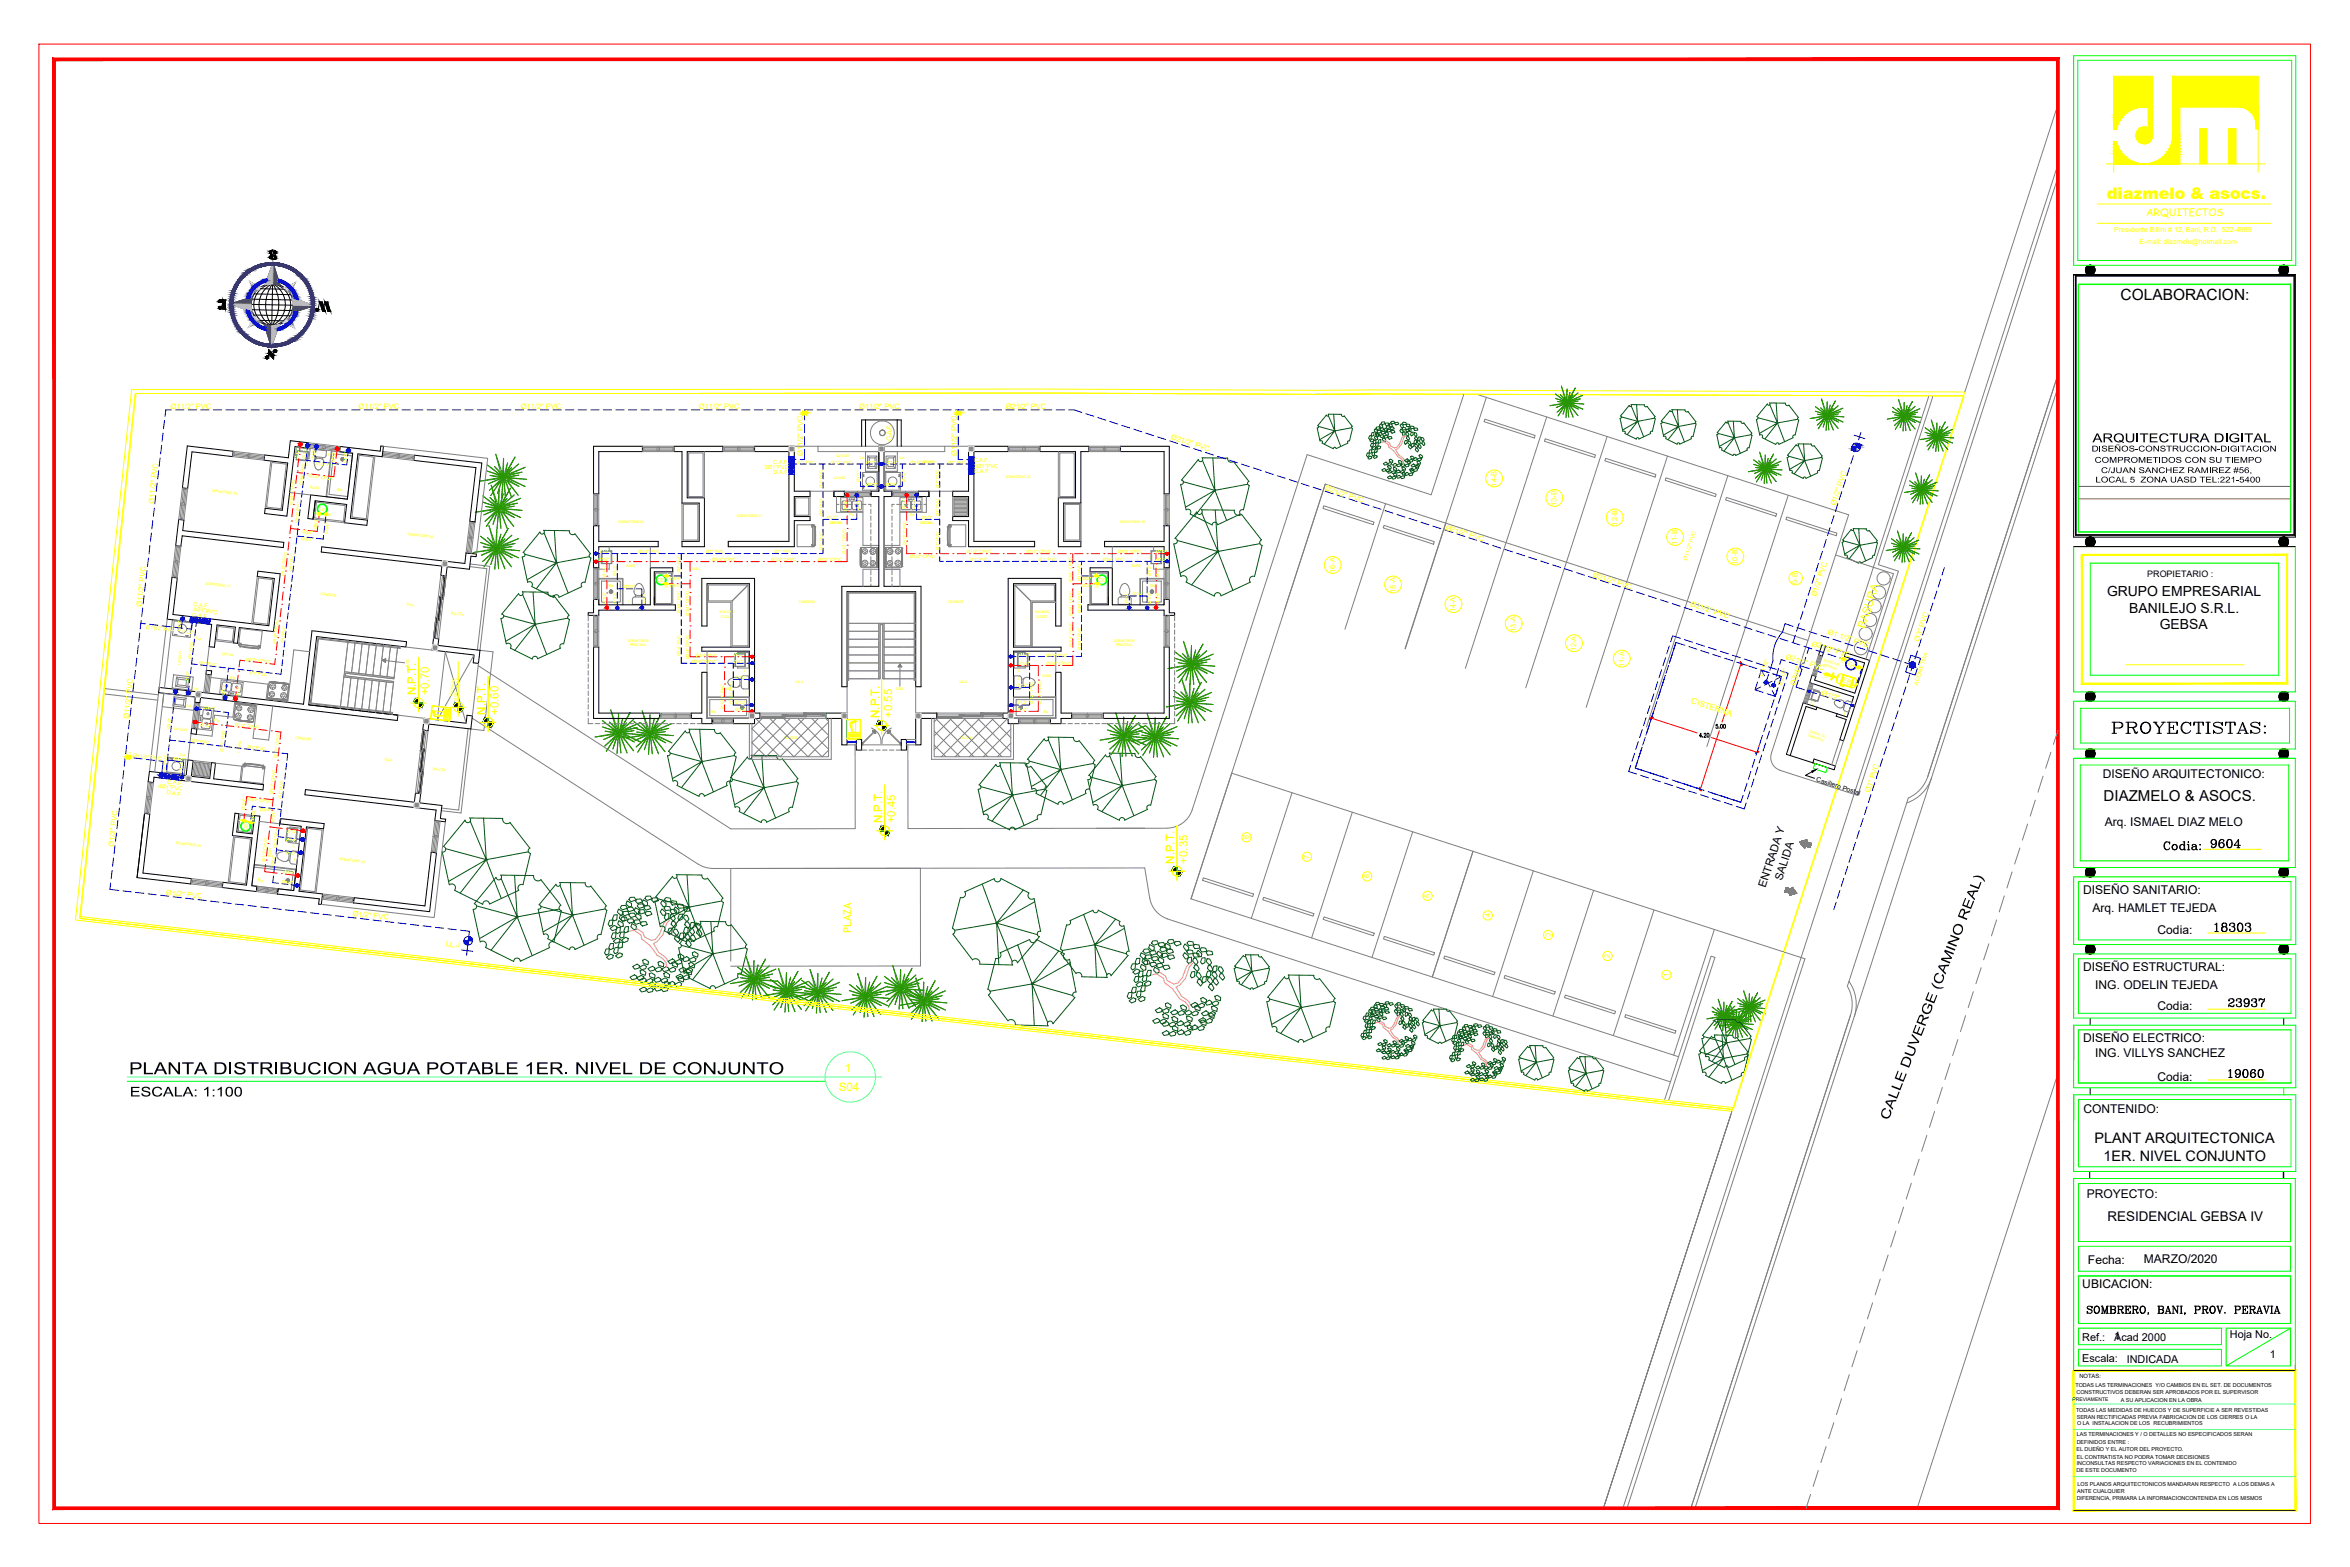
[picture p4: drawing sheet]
<svg xmlns="http://www.w3.org/2000/svg" width="914mm" height="610mm" viewBox="0 0 914 610" stroke-linecap="round" stroke-linejoin="round" font-family="sans-serif">
<defs><g id="words">
<text font-size="7.9" x="820.6" y="286.5">PROYECTISTAS:</text>
<text font-size="7.3" x="50.2" y="417.9">PLANTA DISTRIBUCION AGUA POTABLE 1ER. NIVEL DE CONJUNTO</text>
<text font-size="7.1" x="860.4" y="363.7">18303</text>
<g font-size="6.6">
<text x="840.7" y="332">Codia:</text>
<text x="859" y="330.9">9604</text>
<text x="866.1" y="393">23937</text>
<text x="866.1" y="420.5">19060</text>
<text x="811" y="512.6">SOMBRERO, BANI, PROV. PERAVIA</text>
</g>
<text font-size="6.2" fill="#ff0" x="819.7" y="77.3">diazmelo &amp; asocs.</text>
<text font-size="6" x="825.1" y="116.8">COLABORACION:</text>
<text font-size="5.9" x="818.5" y="311.7">DIAZMELO &amp; ASOCS.</text>
<g font-size="5.8">
<text x="50.7" y="426.6">ESCALA: 1:100</text>
<text x="734.8" y="436" transform="rotate(-69 734.8 436)">CALLE DUVERGE (CAMINO REAL)</text>
</g>
<g font-size="5.6">
<text x="815" y="444.8">PLANT ARQUITECTONICA</text>
<text x="818.5" y="451.5">1ER. NIVEL CONJUNTO</text>
</g>
<g font-size="5.4">
<text x="814.2" y="172.1">ARQUITECTURA DIGITAL</text>
<text x="819.9" y="231.8">GRUPO EMPRESARIAL</text>
<text x="828.5" y="238.3">BANILEJO S.R.L.</text>
<text x="840.4" y="244.8">GEBSA</text>
</g>
<text font-size="5.2" x="820" y="474.9">RESIDENCIAL GEBSA IV</text>
<g font-size="4.7">
<text x="818.2" y="302.6">DISEÑO ARQUITECTONICO:</text>
<text x="819" y="321.5">Arq. ISMAEL DIAZ MELO</text>
<text x="810.5" y="347.9">DISEÑO SANITARIO:</text>
<text x="814.2" y="354.7">Arq. HAMLET TEJEDA</text>
<text x="839.5" y="363.4">Codia:</text>
<text x="810.5" y="377.7">DISEÑO ESTRUCTURAL:</text>
<text x="815.3" y="384.8">ING. ODELIN TEJEDA</text>
<text x="839.5" y="393.1">Codia:</text>
<text x="810.5" y="405.3">DISEÑO ELECTRICO:</text>
<text x="815.3" y="411.3">ING. VILLYS SANCHEZ</text>
<text x="839.5" y="420.6">Codia:</text>
<text x="810.7" y="432.9">CONTENIDO:</text>
<text x="811.9" y="465.9">PROYECTO:</text>
<text x="812.4" y="491.6">Fecha:</text>
<text x="834.2" y="491.5">MARZO/2020</text>
<text x="810.2" y="501">UBICACION:</text>
</g>
<g font-size="4.6" fill="#ff0">
<text x="328.8" y="417">1</text>
<text x="326.3" y="424.6">S04</text>
</g>
<text font-size="4.5" x="822.6" y="521.3">1</text>
<g font-size="4.4" fill="#ff0">
<text x="161.8" y="270.5" transform="rotate(-90 161.8 270.5)">N.P.T.</text>
<text x="166.9" y="270.5" transform="rotate(-90 166.9 270.5)">+0.70</text>
<text x="188.9" y="278" transform="rotate(-90 188.9 278)">N.P.T.</text>
<text x="194" y="278" transform="rotate(-90 194 278)">+0.60</text>
<text x="342" y="279.3" transform="rotate(-90 342 279.3)">N.P.T.</text>
<text x="347.1" y="279.3" transform="rotate(-90 347.1 279.3)">+0.55</text>
<text x="343.2" y="320.3" transform="rotate(-90 343.2 320.3)">N.P.T.</text>
<text x="348.3" y="320.3" transform="rotate(-90 348.3 320.3)">+0.45</text>
<text x="456.9" y="336" transform="rotate(-90 456.9 336)">N.P.T.</text>
<text x="462" y="336" transform="rotate(-90 462 336)">+0.35</text>
</g>
<g font-size="4.3" fill="#ff0">
<text x="725.7" y="244.6" transform="rotate(-72 725.7 244.6)">BASURA</text>
<text x="331.2" y="362.8" transform="rotate(-90 331.2 362.8)">PLAZA</text>
</g>
<g font-size="4.3">
<text x="687" y="345.6" transform="rotate(-72 687 345.6)">ENTRADA Y</text>
<text x="693.4" y="342.7" transform="rotate(-72 693.4 342.7)">SALIDA</text>
</g>
<g font-size="4.2">
<text x="810.2" y="521.5">Ref.:</text>
<text x="822.6" y="521.5">Acad 2000</text>
<text x="867.6" y="520.4">Hoja No.</text>
<text x="810.2" y="529.8">Escala:</text>
<text x="827.5" y="530.1">INDICADA</text>
<text x="883.3" y="528.4">1</text>
</g>
<text font-size="4" fill="#ff0" x="835.1" y="84.2">ARQUITECTOS</text>
<g font-size="3.5">
<text x="813.9" y="175.6">DISEÑOS-CONSTRUCCION-DIGITACION</text>
<text x="815" y="180">COMPROMETIDOS CON SU TIEMPO</text>
<text x="817.5" y="184">C/JUAN SANCHEZ RAMIREZ #56,</text>
<text x="815.4" y="187.7">LOCAL 5 ZONA UASD TEL:221-5400</text>
<text x="835.5" y="224.3">PROPIETARIO :</text>
</g>
<text font-size="3.3" fill="#ff0" x="657.8" y="273.6" transform="rotate(18 657.8 273.6)">CISTERNA</text>
<g font-size="2.9" fill="#ff0">
<text x="66.4" y="159">Ø11/2&quot; PVC</text>
<text x="139.5" y="159">Ø11/2&quot; PVC</text>
<text x="202.6" y="159">Ø11/2&quot; PVC</text>
<text x="272" y="159">Ø11/2&quot; PVC</text>
<text x="334.3" y="159">Ø11/2&quot; PVC</text>
<text x="391.3" y="159">Ø21/2&quot; PVC</text>
<text x="347.1" y="171.6" transform="rotate(-90 347.1 171.6)">GAS</text>
<text x="455.5" y="170.8" transform="rotate(17 455.5 170.8)">Ø</text>
<text x="457.7" y="171.5" transform="rotate(18 457.7 171.5)">21/2 PVC</text>
<text x="463" y="173.2" transform="rotate(17 463 173.2)">&quot;</text>
<text x="312.4" y="177.4" transform="rotate(-90 312.4 177.4)">Ø11/2&quot; PVC</text>
<text x="372.3" y="177.4" transform="rotate(-90 372.3 177.4)">Ø11/2&quot; PVC</text>
<text x="60.7" y="188" transform="rotate(-83 60.7 188)">&quot;</text>
<text x="515.3" y="190.8" transform="rotate(17 515.3 190.8)">Ø</text>
<text x="517.5" y="191.5" transform="rotate(18 517.5 191.5)">21/2 PVC</text>
<text x="582.2" y="189.3" transform="rotate(-90 582.2 189.3)">14-B</text>
<text x="716.1" y="191.1" transform="rotate(-73 716.1 191.1)">&quot;</text>
<text x="59.9" y="195.9" transform="rotate(-85 59.9 195.9)">Ø</text>
<text x="60.1" y="193.6" transform="rotate(-84 60.1 193.6)">11/2 PVC</text>
<text x="522.9" y="193.3" transform="rotate(17 522.9 193.3)">&quot;</text>
<text x="605.7" y="196.8" transform="rotate(-90 605.7 196.8)">13-B</text>
<text x="714.1" y="197" transform="rotate(-71 714.1 197)">Ø</text>
<text x="714.8" y="194.9" transform="rotate(-72 714.8 194.9)">1/2 PVC</text>
<text x="562.2" y="206" transform="rotate(18 562.2 206)">Ø21/2 PVC</text>
<text x="569.8" y="208.4" transform="rotate(17 569.8 208.4)">&quot;</text>
<text x="629.2" y="204.5" transform="rotate(-90 629.2 204.5)">12-B</text>
<text x="652.6" y="212" transform="rotate(-90 652.6 212)">11-B</text>
<text x="676.1" y="219.7" transform="rotate(-90 676.1 219.7)">10-B</text>
<text x="519.5" y="222.9" transform="rotate(-90 519.5 222.9)">16-A</text>
<text x="619.6" y="224.6" transform="rotate(17 619.6 224.6)">Ø</text>
<text x="621.8" y="225.3" transform="rotate(18 621.8 225.3)">21/2 PVC</text>
<text x="627.2" y="227" transform="rotate(19 627.2 227)">&quot;</text>
<text x="699.6" y="227.1" transform="rotate(-90 699.6 227.1)">9-B</text>
<text x="708.6" y="226.4" transform="rotate(-71 708.6 226.4)">&quot;</text>
<text x="55.4" y="233.8" transform="rotate(-84 55.4 233.8)">11/2 PVC</text>
<text x="56.1" y="228.2" transform="rotate(-85 56.1 228.2)">&quot;</text>
<text x="543" y="230.5" transform="rotate(-90 543 230.5)">15-A</text>
<text x="706.7" y="232.4" transform="rotate(-72 706.7 232.4)">Ø1/2 PVC</text>
<text x="55.2" y="236.1" transform="rotate(-85 55.2 236.1)">Ø</text>
<text x="566.4" y="238.2" transform="rotate(-90 566.4 238.2)">14-A</text>
<text x="657.5" y="235.7" transform="rotate(17 657.5 235.7)">Ø</text>
<text x="659.7" y="236.4" transform="rotate(18 659.7 236.4)">21/2 PVC</text>
<text x="665" y="238.1" transform="rotate(19 665 238.1)">&quot;</text>
<text x="589.9" y="245.7" transform="rotate(-90 589.9 245.7)">13-A</text>
<text x="748" y="245.9" transform="rotate(-73 748 245.9)">&quot;</text>
<text x="704.8" y="251.2" transform="rotate(18 704.8 251.2)">Ø21/2&quot; PVC</text>
<text x="711" y="246.7" transform="rotate(18 711 246.7)">Ø1 1/2 PVC</text>
<text x="719.4" y="249.4" transform="rotate(17 719.4 249.4)">&quot;</text>
<text x="746.8" y="249.6" transform="rotate(-72 746.8 249.6)">Ø3 PVC</text>
<text x="613.4" y="253.4" transform="rotate(-90 613.4 253.4)">12-A</text>
<text x="694.6" y="256.2" transform="rotate(17 694.6 256.2)">Ø</text>
<text x="696.8" y="256.9" transform="rotate(18 696.8 256.9)">21/2 PVC</text>
<text x="631.9" y="259.4" transform="rotate(-90 631.9 259.4)">11-A</text>
<text x="700.6" y="260.8" transform="rotate(-71 700.6 260.8)">&quot;</text>
<text x="702.2" y="258.7" transform="rotate(16 702.2 258.7)">&quot;</text>
<text x="698.6" y="266.8" transform="rotate(-72 698.6 266.8)">Ø3/4</text>
<text x="51" y="271.7" transform="rotate(-85 51 271.7)">&quot;</text>
<text x="708.5" y="270.3" transform="rotate(18 708.5 270.3)">Ø1/2</text>
<text x="714.5" y="272.3" transform="rotate(19 714.5 272.3)">&quot;</text>
<text x="50.2" y="279.7" transform="rotate(-84 50.2 279.7)">Ø11/2 PVC</text>
<text x="728.8" y="304.9" transform="rotate(-71 728.8 304.9)">&quot;</text>
<text x="727.6" y="308.6" transform="rotate(-73 727.6 308.6)">Ø</text>
<text x="728.3" y="306.5" transform="rotate(-72 728.3 306.5)">3 PVC</text>
<text x="45" y="323.3" transform="rotate(-83 45 323.3)">&quot;</text>
<text x="44.3" y="329.6" transform="rotate(-84 44.3 329.6)">Ø1/2 PVC</text>
<text x="485.9" y="326.4" transform="rotate(-90 485.9 326.4)">8</text>
<text x="509.4" y="334" transform="rotate(-90 509.4 334)">7</text>
<text x="532.8" y="341.6" transform="rotate(-90 532.8 341.6)">6</text>
<text x="64.5" y="348.2" transform="rotate(6 64.5 348.2)">Ø1/2 PVC</text>
<text x="70.8" y="348.9" transform="rotate(7 70.8 348.9)">&quot;</text>
<text x="556.3" y="349.2" transform="rotate(-90 556.3 349.2)">5</text>
<text x="137.1" y="356.3" transform="rotate(6 137.1 356.3)">Ø1/2 PVC</text>
<text x="143.4" y="357" transform="rotate(5 143.4 357)">&quot;</text>
<text x="579.8" y="356.7" transform="rotate(-90 579.8 356.7)">4</text>
<text x="603.3" y="364.4" transform="rotate(-90 603.3 364.4)">3</text>
<text x="173.5" y="368.1" transform="rotate(6 173.5 368.1)">LL.J</text>
<text x="626.3" y="372.5" transform="rotate(-90 626.3 372.5)">2</text>
<text x="649.3" y="380.1" transform="rotate(-90 649.3 380.1)">1</text>
</g>
<text font-size="2.8" fill="#ff0" x="716.6" y="265.5" transform="rotate(18 716.6 265.5)">EB</text>
<g font-size="2.7" fill="#ff0">
<text x="822.6" y="90.1">Presidente Billini # 12, Bani, R.D. 522-4989</text>
<text x="832.5" y="95">E-mail: diazmelo@hotmail.com</text>
</g>
<text font-size="2.6" x="706.5" y="303.9" transform="rotate(18 706.5 303.9)">Casillero Postal</text>
<g font-size="2.3" fill="#ff0">
<text x="718.5" y="258.8" transform="rotate(21 718.5 258.8)">TH</text>
<text x="704.5" y="273.7" transform="rotate(17 704.5 273.7)">L</text>
<text x="717.3" y="278.3" transform="rotate(20 717.3 278.3)">I</text>
</g>
<text font-size="2.3" x="809.1" y="535.9">NOTAS:</text>
<g font-size="2.2" fill="#ff0">
<text x="378.9" y="179.8">C.A.F.</text>
<text x="297.5" y="182.4">3Ø1&quot;PVC</text>
<text x="300.8" y="180.4">C.A.F.</text>
<text x="301" y="184.5">D.A.F.</text>
<text x="379" y="182">3Ø1&quot;PVC</text>
<text x="379" y="184">D.A.F.</text>
<text x="658.3" y="212.6" transform="rotate(-74 658.3 212.6)">&quot;</text>
<text x="656.4" y="218.4" transform="rotate(-72 656.4 218.4)">Ø11/2 PVC</text>
<text x="74.8" y="239.9" transform="rotate(7 74.8 239.9)">D.A.F.</text>
<text x="75.1" y="237.7" transform="rotate(8 75.1 237.7)">4</text>
<text x="75.2" y="235.7" transform="rotate(7 75.2 235.7)">C.A.F.</text>
<text x="76.3" y="237.9" transform="rotate(7 76.3 237.9)">Ø &quot;PVC</text>
<text x="78" y="238.1" transform="rotate(6 78 238.1)">1</text>
<text x="686.2" y="263.2" transform="rotate(-73 686.2 263.2)">Ø</text>
<text x="686.7" y="261.5" transform="rotate(-72 686.7 261.5)">11/2&quot;</text>
<text x="693.3" y="266.7" transform="rotate(-72 693.3 266.7)">Ø21/2&quot;</text>
<text x="746.2" y="266.7" transform="rotate(-73 746.2 266.7)">ACOMETIDA</text>
<text x="65.1" y="304.8" transform="rotate(7 65.1 304.8)">C.A.F.</text>
<text x="61.5" y="306.5" transform="rotate(6 61.5 306.5)">4</text>
<text x="62.7" y="306.6" transform="rotate(7 62.7 306.6)">Ø</text>
<text x="64.4" y="306.8" transform="rotate(6 64.4 306.8)">1&quot;PVC</text>
<text x="64.8" y="309" transform="rotate(7 64.8 309)">D.A.F.</text>
</g>
<g font-size="2.1" fill="#ff0">
<text x="255.6" y="226.4">CE</text>
<text x="427.5" y="226.4">CE</text>
<text x="96.2" y="323.1" transform="rotate(-83 96.2 323.1)">CE</text>
</g>
<g font-size="2.1">
<text x="807.5" y="539.7">TODAS LAS TERMINACIONES Y/O CAMBIOS EN EL SET. DE DOCUMENTOS</text>
<text x="808" y="542.4">CONSTRUCTIVOS DEBERAN SER APROBADOS POR EL SUPERVISOR</text>
<text x="825.2" y="545.3">A SU APLICACION EN LA OBRA</text>
<text x="807.8" y="549.3">TODAS LAS MEDIDAS DE HUECOS Y DE SUPERFICIE A SER REVESTIDAS</text>
<text x="808.1" y="551.9">SERAN RECTIFICADAS PREVIA FABRICACION DE LOS CIERRES O LA</text>
<text x="808.3" y="554.4">O LA INSTALACION DE LOS RECUBRIMIENTOS</text>
<text x="808.1" y="561.7">DEFINIDOS ENTRE :</text>
<text x="808.1" y="558.7">LAS TERMINACIONES Y / O DETALLES NO ESPECIFICADOS SERAN</text>
<text x="808" y="564.5">EL DUEÑO Y EL AUTOR DEL PROYECTO.</text>
<text x="808.1" y="569.9">INCONSULTAS RESPECTO VARIACIONES EN EL CONTENIDO</text>
<text x="808.1" y="567.5">EL CONTRATISTA NO PODRA TOMAR DECISIONES</text>
<text x="808" y="572.5">DE ESTE DOCUMENTO</text>
<text x="808.2" y="580.7">ANTE CUALQUIER</text>
<text x="808.3" y="578.2">LOS PLANOS ARQUITECTONICOS MANDARAN RESPECTO A LOS DEMAS A</text>
<text x="808" y="583.5">DIFERENCIA, PRIMARA LA INFORMACIONCONTENIDA EN LOS MISMOS</text>
</g>
<g font-size="2" fill="#ff0">
<text x="56.8" y="244.6" transform="rotate(6 56.8 244.6)">Ø11/2 PVC</text>
<text x="62.3" y="245.2" transform="rotate(7 62.3 245.2)">&quot;</text>
<text x="51.7" y="294.6" transform="rotate(6 51.7 294.6)">Ø11/2 PVC</text>
<text x="57.3" y="295.3" transform="rotate(7 57.3 295.3)">&quot;</text>
</g>
<text font-size="2" x="806.4" y="545.2">PREVIAMENTE</text>
<g font-size="1.7" fill="#ff0">
<text x="116" y="178.5" transform="rotate(-84 116 178.5)">Ø</text>
<text x="116.1" y="177.1" transform="rotate(-83 116.1 177.1)">1/2</text>
<text x="116.4" y="174.8" transform="rotate(-86 116.4 174.8)">&quot;</text>
<text x="118.9" y="178.4" transform="rotate(-83 118.9 178.4)">Ø</text>
<text x="119.1" y="177.1" transform="rotate(-84 119.1 177.1)">1/2</text>
<text x="119.4" y="174.8" transform="rotate(-82 119.4 174.8)">&quot;</text>
<text x="122.5" y="178.9" transform="rotate(-83 122.5 178.9)">Ø</text>
<text x="122.7" y="177.5" transform="rotate(-84 122.7 177.5)">1/2</text>
<text x="123" y="175.1" transform="rotate(-82 123 175.1)">&quot;</text>
<text x="127.6" y="177.5" transform="rotate(7 127.6 177.5)">I</text>
<text x="130.2" y="179.6" transform="rotate(-84 130.2 179.6)">Ø</text>
<text x="130.4" y="178.3" transform="rotate(-83 130.4 178.3)">1/2</text>
<text x="130.7" y="175.9" transform="rotate(-86 130.7 175.9)">&quot;</text>
<text x="135" y="178.8" transform="rotate(-84 135 178.8)">1/2</text>
<text x="135.2" y="176.4" transform="rotate(-82 135.2 176.4)">&quot;</text>
<text x="118.2" y="184.9" transform="rotate(-86 118.2 184.9)">&quot;</text>
<text x="119.2" y="180.9" transform="rotate(7 119.2 180.9)">L</text>
<text x="120" y="185.8" transform="rotate(7 120 185.8)">Ø</text>
<text x="121.4" y="185.9" transform="rotate(6 121.4 185.9)">1/2 CPVC</text>
<text x="122.5" y="180.8" transform="rotate(6 122.5 180.8)">Ø</text>
<text x="123.8" y="181" transform="rotate(7 123.8 181)">1/2 PVC</text>
<text x="126.1" y="181.3" transform="rotate(8 126.1 181.3)">&quot;</text>
<text x="134.8" y="180.1" transform="rotate(-83 134.8 180.1)">Ø</text>
<text x="310.1" y="180.4">Ø1&quot; PVC</text>
<text x="323.3" y="180.3">Ø1/2&quot; PVC</text>
<text x="336.8" y="180.3">Ø1/2</text>
<text x="340.5" y="180.3">&quot;</text>
<text x="345" y="180.3">Ø1/2</text>
<text x="348.7" y="180.3">&quot;</text>
<text x="354.3" y="180.3">Ø1/2&quot; PVC</text>
<text x="368.9" y="180.4">Ø1&quot; PVC</text>
<text x="114.4" y="191.6" transform="rotate(-84 114.4 191.6)">CPVC</text>
<text x="117.8" y="188.6" transform="rotate(-83 117.8 188.6)">Ø3/4 PVC</text>
<text x="123.7" y="186.2" transform="rotate(8 123.7 186.2)">&quot;</text>
<text x="131.1" y="191.1" transform="rotate(7 131.1 191.1)">Ba</text>
<text x="320.1" y="189.7" transform="rotate(-90 320.1 189.7)">Ø1&quot; PVC</text>
<text x="334.7" y="187.6" transform="rotate(-90 334.7 187.6)">Ø1/2&quot;</text>
<text x="337" y="189.1">Ø1/2&quot;</text>
<text x="344.7" y="189.1">Ø1/2&quot;</text>
<text x="352.4" y="187.6" transform="rotate(-90 352.4 187.6)">Ø1/2&quot;</text>
<text x="365.4" y="189.7" transform="rotate(-90 365.4 189.7)">Ø1&quot; PVC</text>
<text x="113.8" y="196.4" transform="rotate(-85 113.8 196.4)">Ø</text>
<text x="113.9" y="195.1" transform="rotate(-83 113.9 195.1)">3/4</text>
<text x="114.2" y="192.7" transform="rotate(-82 114.2 192.7)">&quot;</text>
<text x="116" y="203.5" transform="rotate(-83 116 203.5)">Ø</text>
<text x="116.2" y="202.2" transform="rotate(-84 116.2 202.2)">3/4</text>
<text x="116.4" y="199.9" transform="rotate(-82 116.4 199.9)">&quot;</text>
<text x="116.6" y="198.7" transform="rotate(-83 116.6 198.7)">PVC</text>
<text x="123.6" y="202.3" transform="rotate(-82 123.6 202.3)">&quot;</text>
<text x="124.1" y="198.6" transform="rotate(7 124.1 198.6)">CE</text>
<text x="128" y="204" transform="rotate(-86 128 204)">&quot;</text>
<text x="320.1" y="200.9" transform="rotate(-90 320.1 200.9)">Ø1&quot; PVC</text>
<text x="321.8" y="202">Ø1/2&quot;</text>
<text x="329.6" y="199" transform="rotate(-90 329.6 199)">Ø1/2&quot;</text>
<text x="334.7" y="198.4" transform="rotate(-90 334.7 198.4)">Ø1/2&quot;</text>
<text x="352.4" y="198" transform="rotate(-90 352.4 198)">Ø1/2&quot;</text>
<text x="356.5" y="198" transform="rotate(-90 356.5 198)">Ø1/2&quot;</text>
<text x="358.5" y="202">Ø1/2&quot;</text>
<text x="365.4" y="200.9" transform="rotate(-90 365.4 200.9)">Ø1&quot; PVC</text>
<text x="117.7" y="207.5" transform="rotate(7 117.7 207.5)">Ø</text>
<text x="119" y="207.6" transform="rotate(6 119 207.6)">3/4</text>
<text x="121.4" y="207.9" transform="rotate(8 121.4 207.9)">&quot;</text>
<text x="123.2" y="206" transform="rotate(-83 123.2 206)">Ø</text>
<text x="123.4" y="204.6" transform="rotate(-84 123.4 204.6)">3/4</text>
<text x="127.6" y="207.7" transform="rotate(-83 127.6 207.7)">Ø3/4</text>
<text x="117.2" y="210.2" transform="rotate(7 117.2 210.2)">Ø</text>
<text x="118.6" y="210.4" transform="rotate(6 118.6 210.4)">3/4</text>
<text x="120.9" y="210.7" transform="rotate(8 120.9 210.7)">&quot;</text>
<text x="232.9" y="215.2">Ø</text>
<text x="234.3" y="215.2">1/2&quot;</text>
<text x="248.4" y="215.2">Ø3/4&quot;</text>
<text x="253.3" y="215.2">PVC</text>
<text x="274.8" y="215.2">Ø1&quot; PVC</text>
<text x="301.4" y="215.2">Ø1&quot; PVC</text>
<text x="320.1" y="213.9" transform="rotate(-90 320.1 213.9)">Ø1&quot; PVC</text>
<text x="329.2" y="215.4" transform="rotate(-90 329.2 215.4)">Ø1/2&quot; CPVC</text>
<text x="352.7" y="212" transform="rotate(-90 352.7 212)">Ø1/2&quot; CPVC</text>
<text x="365.4" y="213.9" transform="rotate(-90 365.4 213.9)">Ø1&quot; PVC</text>
<text x="376.2" y="215.3">Ø1/2&quot; CPVC</text>
<text x="399.4" y="215.3">Ø1/2&quot; CPVC</text>
<text x="434.9" y="215.3">Ø3/4&quot; CPVC</text>
<text x="449.8" y="215.3">Ø1/2&quot;</text>
<text x="111" y="220.4" transform="rotate(-86 111 220.4)">&quot;</text>
<text x="114" y="220.9" transform="rotate(-85 114 220.9)">1</text>
<text x="114.1" y="219.9" transform="rotate(-82 114.1 219.9)">&quot;</text>
<text x="114.3" y="218.8" transform="rotate(-83 114.3 218.8)">PVC</text>
<text x="232.7" y="218.4">Ø</text>
<text x="234.1" y="218.4">1/2&quot;</text>
<text x="277" y="218.4">Ø1/2&quot; CPVC</text>
<text x="300.1" y="218.4">Ø1/2&quot; CPVC</text>
<text x="318.2" y="218.4">Ø1/2&quot; CPVC</text>
<text x="354.2" y="217">Ø1/2&quot; CPVC</text>
<text x="377.6" y="218.3">Ø1&quot; PVC</text>
<text x="404.2" y="218.3">Ø1&quot; PVC</text>
<text x="429.1" y="218.3">Ø3/4</text>
<text x="432.8" y="218.3">&quot; PVC</text>
<text x="449.9" y="218.3">Ø1/2&quot;</text>
<text x="110.6" y="224.2" transform="rotate(-83 110.6 224.2)">Ø1/2 CPVC</text>
<text x="113.9" y="222.2" transform="rotate(-83 113.9 222.2)">Ø</text>
<text x="235.9" y="224.4" transform="rotate(-90 235.9 224.4)">Ø1/2&quot;</text>
<text x="239.9" y="224.2" transform="rotate(-90 239.9 224.2)">Ø1/2&quot;</text>
<text x="260.5" y="225.5">Ø</text>
<text x="261.9" y="225.5">3/4&quot;</text>
<text x="264.7" y="222.7" transform="rotate(-90 264.7 222.7)">Ø1&quot; PVC</text>
<text x="417.1" y="226.3" transform="rotate(-90 417.1 226.3)">Ø3/4&quot; CPVC</text>
<text x="420.6" y="226.2" transform="rotate(-90 420.6 226.2)">Ø1&quot; PVC</text>
<text x="421.2" y="225.5">Ø3/4</text>
<text x="424.9" y="225.5">&quot;</text>
<text x="447.8" y="224.2" transform="rotate(-90 447.8 224.2)">Ø1/2&quot;</text>
<text x="451.2" y="224.4" transform="rotate(-90 451.2 224.4)">Ø1/2&quot;</text>
<text x="242.7" y="228.8">Ø1/2&quot;</text>
<text x="260.5" y="228.5">Ø</text>
<text x="261.8" y="228.5">3/4&quot;</text>
<text x="421.2" y="228.5">Ø3/4</text>
<text x="425" y="228.5">&quot;</text>
<text x="440.8" y="231.6">Ø1/2&quot;</text>
<text x="235.9" y="234.8" transform="rotate(-90 235.9 234.8)">Ø1/2&quot;</text>
<text x="239.9" y="234.8" transform="rotate(-90 239.9 234.8)">Ø1/2&quot;</text>
<text x="251.4" y="234.6" transform="rotate(-90 251.4 234.6)">Ø1/2&quot;</text>
<text x="264.7" y="238.3" transform="rotate(-90 264.7 238.3)">Ø3/4&quot; PVC</text>
<text x="268.1" y="239.6" transform="rotate(-90 268.1 239.6)">Ø3/4&quot; CPVC</text>
<text x="417.3" y="239.6" transform="rotate(-90 417.3 239.6)">Ø3/4&quot; CPVC</text>
<text x="420.7" y="238.3" transform="rotate(-90 420.7 238.3)">Ø3/4&quot; PVC</text>
<text x="439" y="234.6" transform="rotate(-90 439 234.6)">Ø1/2&quot;</text>
<text x="447.8" y="234.8" transform="rotate(-90 447.8 234.8)">Ø1/2&quot;</text>
<text x="451.2" y="234.8" transform="rotate(-90 451.2 234.8)">Ø1/2&quot;</text>
<text x="70.2" y="245.6" transform="rotate(-85 70.2 245.6)">Ø</text>
<text x="70.3" y="244.3" transform="rotate(-83 70.3 244.3)">1/2</text>
<text x="70.6" y="241.9" transform="rotate(-86 70.6 241.9)">&quot;</text>
<text x="108" y="245.8" transform="rotate(-84 108 245.8)">CPVC</text>
<text x="71.1" y="246.3" transform="rotate(7 71.1 246.3)">Ø1/2</text>
<text x="74.8" y="246.7" transform="rotate(4 74.8 246.7)">&quot;</text>
<text x="76.3" y="248.7" transform="rotate(7 76.3 248.7)">La</text>
<text x="107.5" y="250.6" transform="rotate(-85 107.5 250.6)">Ø</text>
<text x="107.6" y="249.3" transform="rotate(-83 107.6 249.3)">1/2</text>
<text x="107.9" y="246.9" transform="rotate(-82 107.9 246.9)">&quot;</text>
<text x="110.6" y="250.2" transform="rotate(-85 110.6 250.2)">Ø</text>
<text x="110.7" y="248.9" transform="rotate(-82 110.7 248.9)">1&quot;</text>
<text x="111" y="246.9" transform="rotate(-83 111 246.9)">PVC</text>
<text x="417.3" y="251.5" transform="rotate(-90 417.3 251.5)">Ø3/4&quot; CPVC</text>
<text x="74.5" y="256.5" transform="rotate(-83 74.5 256.5)">Ø</text>
<text x="74.7" y="255.1" transform="rotate(-85 74.7 255.1)">1</text>
<text x="74.8" y="254.2" transform="rotate(-82 74.8 254.2)">&quot;</text>
<text x="74.9" y="253.1" transform="rotate(-83 74.9 253.1)">PVC</text>
<text x="95.6" y="257" transform="rotate(7 95.6 257)">Ø</text>
<text x="97" y="257.1" transform="rotate(6 97 257.1)">1/2 CPVC</text>
<text x="99.3" y="257.4" transform="rotate(8 99.3 257.4)">&quot;</text>
<text x="264.7" y="255.3" transform="rotate(-90 264.7 255.3)">Ø3/4&quot; PVC</text>
<text x="268.1" y="256.5" transform="rotate(-90 268.1 256.5)">Ø3/4&quot; CPVC</text>
<text x="269.2" y="257.9">Ø3/4&quot; CPVC</text>
<text x="270.7" y="255.4">Ø3/4&quot;</text>
<text x="275.5" y="255.4">PVC</text>
<text x="285.3" y="257.8">Ø</text>
<text x="285.4" y="255.2">Ø</text>
<text x="286.6" y="257.8">1/2&quot;</text>
<text x="286.7" y="255.2">1/2&quot;</text>
<text x="396.5" y="255.1">Ø1/2</text>
<text x="400.2" y="255.1">&quot;</text>
<text x="406.9" y="255.4">Ø3/4&quot;</text>
<text x="411.7" y="255.4">PVC</text>
<text x="420.7" y="252.8" transform="rotate(-90 420.7 252.8)">Ø3/4&quot; PVC</text>
<text x="73.9" y="261.7" transform="rotate(-82 73.9 261.7)">&quot;</text>
<text x="77.5" y="258.5" transform="rotate(7 77.5 258.5)">Ø</text>
<text x="78.8" y="258.7" transform="rotate(8 78.8 258.7)">1</text>
<text x="79.8" y="258.7" transform="rotate(4 79.8 258.7)">&quot;</text>
<text x="80.9" y="258.9" transform="rotate(7 80.9 258.9)">PVC</text>
<text x="89.6" y="264" transform="rotate(7 89.6 264)">Fo</text>
<text x="97" y="262.3" transform="rotate(6 97 262.3)">Ø</text>
<text x="98.3" y="262.5" transform="rotate(7 98.3 262.5)">1 PVC</text>
<text x="99.3" y="262.6" transform="rotate(8 99.3 262.6)">&quot;</text>
<text x="396.4" y="258.6">Ø1/2</text>
<text x="400.1" y="258.6">&quot;</text>
<text x="407.1" y="258.8">Ø3/4</text>
<text x="410.9" y="258.8">&quot; CPVC</text>
<text x="73.5" y="265.5" transform="rotate(-84 73.5 265.5)">Ø</text>
<text x="73.6" y="264.1" transform="rotate(-83 73.6 264.1)">1/2</text>
<text x="75.3" y="268.3" transform="rotate(7 75.3 268.3)">La</text>
<text x="87.7" y="269.2" transform="rotate(-84 87.7 269.2)">1/2</text>
<text x="87.9" y="266.8" transform="rotate(-82 87.9 266.8)">&quot;</text>
<text x="93.2" y="269.9" transform="rotate(-84 93.2 269.9)">1/2</text>
<text x="93.5" y="267.5" transform="rotate(-82 93.5 267.5)">&quot;</text>
<text x="286.1" y="264.1">Ø1/2&quot;</text>
<text x="395.6" y="267.2">Ø1/2&quot;</text>
<text x="72.5" y="274.9" transform="rotate(6 72.5 274.9)">La</text>
<text x="79.2" y="275.8" transform="rotate(7 79.2 275.8)">Ø1/2</text>
<text x="87.5" y="270.5" transform="rotate(-83 87.5 270.5)">Ø</text>
<text x="93.1" y="271.2" transform="rotate(-83 93.1 271.2)">Ø</text>
<text x="281.8" y="275.8" transform="rotate(-90 281.8 275.8)">Ø1/2</text>
<text x="281.8" y="272.1" transform="rotate(-90 281.8 272.1)">&quot;</text>
<text x="281.8" y="271" transform="rotate(-90 281.8 271)">CPVC</text>
<text x="285.1" y="273.8" transform="rotate(-90 285.1 273.8)">Ø1/2&quot; PVC</text>
<text x="286.1" y="274">Ø1/2&quot;</text>
<text x="395.6" y="274">Ø1/2&quot;</text>
<text x="402" y="273.8" transform="rotate(-90 402 273.8)">Ø1/2&quot; PVC</text>
<text x="405.4" y="274" transform="rotate(-90 405.4 274)">Ø1/2&quot; CPVC</text>
<text x="66.6" y="280" transform="rotate(-86 66.6 280)">&quot;</text>
<text x="82.9" y="276.3" transform="rotate(4 82.9 276.3)">&quot;</text>
<text x="83.4" y="280.7" transform="rotate(6 83.4 280.7)">Fo</text>
<text x="286.1" y="276.5">Ø1/2&quot;</text>
<text x="395.6" y="276.5">Ø1/2&quot;</text>
<text x="66.2" y="283.8" transform="rotate(-84 66.2 283.8)">Ø</text>
<text x="66.3" y="282.4" transform="rotate(-83 66.3 282.4)">1/2</text>
<text x="78" y="282.5" transform="rotate(6 78 282.5)">Ø</text>
<text x="79.4" y="282.7" transform="rotate(7 79.4 282.7)">1/2</text>
<text x="81.8" y="283" transform="rotate(8 81.8 283)">&quot;</text>
<text x="91.4" y="282.4" transform="rotate(7 91.4 282.4)">Ø</text>
<text x="92.7" y="282.6" transform="rotate(6 92.7 282.6)">1/2 CPVC</text>
<text x="95.1" y="282.8" transform="rotate(8 95.1 282.8)">&quot;</text>
<text x="74.5" y="288.7" transform="rotate(5 74.5 288.7)">Ø</text>
<text x="75.8" y="288.8" transform="rotate(8 75.8 288.8)">1&quot;</text>
<text x="77.9" y="289.1" transform="rotate(7 77.9 289.1)">PVC</text>
<text x="86.9" y="292.4" transform="rotate(-85 86.9 292.4)">Ø</text>
<text x="87" y="291.1" transform="rotate(-83 87 291.1)">1/2 PVC</text>
<text x="87.3" y="288.7" transform="rotate(-82 87.3 288.7)">&quot;</text>
<text x="96.3" y="291.2" transform="rotate(7 96.3 291.2)">Ø</text>
<text x="97.6" y="291.3" transform="rotate(5 97.6 291.3)">1</text>
<text x="98.5" y="291.4" transform="rotate(8 98.5 291.4)">&quot;</text>
<text x="99.6" y="291.6" transform="rotate(7 99.6 291.6)">PVC</text>
<text x="108" y="293.5" transform="rotate(-83 108 293.5)">1/2 CPVC</text>
<text x="108.3" y="291.1" transform="rotate(-86 108.3 291.1)">&quot;</text>
<text x="64.7" y="299.1" transform="rotate(-85 64.7 299.1)">1</text>
<text x="64.8" y="298.2" transform="rotate(-82 64.8 298.2)">&quot;</text>
<text x="64.9" y="297.1" transform="rotate(-83 64.9 297.1)">PVC</text>
<text x="67.7" y="295.8" transform="rotate(7 67.7 295.8)">Ø</text>
<text x="69" y="296" transform="rotate(6 69 296)">1/2</text>
<text x="70.1" y="294.1" transform="rotate(7 70.1 294.1)">La</text>
<text x="71" y="299.4" transform="rotate(-84 71 299.4)">1/2</text>
<text x="71.3" y="297" transform="rotate(-82 71.3 297)">&quot;</text>
<text x="71.4" y="296.2" transform="rotate(8 71.4 296.2)">&quot;</text>
<text x="107.9" y="294.8" transform="rotate(-85 107.9 294.8)">Ø</text>
<text x="64.5" y="300.4" transform="rotate(-83 64.5 300.4)">Ø</text>
<text x="70.9" y="300.7" transform="rotate(-83 70.9 300.7)">Ø</text>
<text x="106.6" y="305.4" transform="rotate(-86 106.6 305.4)">&quot;</text>
<text x="95.7" y="311.2" transform="rotate(-86 95.7 311.2)">&quot;</text>
<text x="96.1" y="311.4" transform="rotate(6 96.1 311.4)">Ø</text>
<text x="97.5" y="311.6" transform="rotate(7 97.5 311.6)">3/4 CPVC</text>
<text x="99.9" y="311.9" transform="rotate(4 99.9 311.9)">&quot;</text>
<text x="106.2" y="309.1" transform="rotate(-83 106.2 309.1)">Ø1/2 CPVC</text>
<text x="109.7" y="310.7" transform="rotate(-83 109.7 310.7)">Ø</text>
<text x="109.8" y="309.4" transform="rotate(-82 109.8 309.4)">1</text>
<text x="110" y="308.4" transform="rotate(-86 110 308.4)">&quot;</text>
<text x="110.1" y="307.3" transform="rotate(-83 110.1 307.3)">PVC</text>
<text x="95.2" y="314.9" transform="rotate(-83 95.2 314.9)">Ø3/4</text>
<text x="99.2" y="317.6" transform="rotate(-84 99.2 317.6)">3/4</text>
<text x="99.5" y="315.2" transform="rotate(-82 99.5 315.2)">&quot;</text>
<text x="101.1" y="315.3" transform="rotate(7 101.1 315.3)">Ø3/4</text>
<text x="104.8" y="315.8" transform="rotate(4 104.8 315.8)">&quot;</text>
<text x="107" y="315.9" transform="rotate(-82 107 315.9)">&quot;</text>
<text x="99" y="318.9" transform="rotate(-83 99 318.9)">Ø</text>
<text x="106.6" y="319.6" transform="rotate(-84 106.6 319.6)">Ø</text>
<text x="106.8" y="318.3" transform="rotate(-83 106.8 318.3)">3/4</text>
<text x="111.5" y="323.9" transform="rotate(6 111.5 323.9)">Ø</text>
<text x="107.6" y="329.9" transform="rotate(-84 107.6 329.9)">Ø</text>
<text x="107.7" y="328.5" transform="rotate(-83 107.7 328.5)">3/4 PVC</text>
<text x="108" y="326.2" transform="rotate(-82 108 326.2)">&quot;</text>
<text x="111.2" y="327.2" transform="rotate(5 111.2 327.2)">Ø</text>
<text x="112.5" y="327.3" transform="rotate(7 112.5 327.3)">1/2</text>
<text x="112.8" y="324" transform="rotate(7 112.8 324)">1/2</text>
<text x="113.8" y="329.5" transform="rotate(7 113.8 329.5)">L</text>
<text x="114.9" y="327.6" transform="rotate(4 114.9 327.6)">&quot;</text>
<text x="115.2" y="324.3" transform="rotate(4 115.2 324.3)">&quot;</text>
<text x="103.2" y="335.2" transform="rotate(-83 103.2 335.2)">Ø1/2 CPVC</text>
<text x="103.6" y="331.4" transform="rotate(-86 103.6 331.4)">&quot;</text>
<text x="106.9" y="335.7" transform="rotate(-84 106.9 335.7)">1/2</text>
<text x="107.1" y="333.4" transform="rotate(-82 107.1 333.4)">&quot;</text>
<text x="110.9" y="332.3" transform="rotate(7 110.9 332.3)">Ø</text>
<text x="112.2" y="332.5" transform="rotate(6 112.2 332.5)">1/2</text>
<text x="114.3" y="334.8" transform="rotate(7 114.3 334.8)">I</text>
<text x="114.6" y="332.7" transform="rotate(8 114.6 332.7)">&quot;</text>
<text x="106.7" y="337.1" transform="rotate(-83 106.7 337.1)">Ø</text>
<text x="110.2" y="339.7" transform="rotate(6 110.2 339.7)">Ø</text>
<text x="111.6" y="339.9" transform="rotate(7 111.6 339.9)">1/2</text>
<text x="113.9" y="340.2" transform="rotate(4 113.9 340.2)">&quot;</text>
<text x="100.2" y="342.9" transform="rotate(7 100.2 342.9)">Ba</text>
<text x="109.6" y="343.7" transform="rotate(7 109.6 343.7)">Ø</text>
<text x="111" y="343.8" transform="rotate(6 111 343.8)">1/2</text>
<text x="113.4" y="344.1" transform="rotate(8 113.4 344.1)">&quot;</text>
</g>
<g font-size="1.6" fill="#ff0">
<text x="334.6" y="178.5">La</text>
<text x="350.1" y="178.5">La</text>
<text x="330.5" y="200.7">Fo</text>
<text x="354.1" y="200.7">Fo</text>
<text x="238.5" y="217.5">L</text>
<text x="447" y="217.5">L</text>
<text x="236.9" y="228.3">Ba</text>
<text x="447.6" y="228.3">Ba</text>
<text x="244.5" y="234.4">I</text>
<text x="441.5" y="234.4">I</text>
<text x="289.4" y="261.3">L</text>
<text x="396.2" y="261.3">L</text>
<text x="290.1" y="269.8">I</text>
<text x="396" y="264.5">I</text>
<text x="276.6" y="277.5">Ba</text>
<text x="406" y="277.5">Ba</text>
</g>
<g font-size="1.4" fill="#ff0">
<text x="325.4" y="177.7">LAVADO</text>
<text x="358.8" y="180.1">LAVADO</text>
<text x="82.5" y="191.3" transform="rotate(7 82.5 191.3)">DORMITORIO #2</text>
<text x="120.7" y="190" transform="rotate(7 120.7 190)">BAÑO</text>
<text x="324.2" y="186.5">LAVADO</text>
<text x="391.2" y="186.1">DORMITORIO #2</text>
<text x="121.9" y="200.2" transform="rotate(7 121.9 200.2)">VP</text>
<text x="127.4" y="200.7" transform="rotate(6 127.4 200.7)">VP</text>
<text x="240.7" y="203.3">DORMITORIO #2</text>
<text x="286.8" y="201.1">DORMITORIO #3</text>
<text x="322.9" y="203.9">COCINA</text>
<text x="358.1" y="203.9">COCINA</text>
<text x="435.8" y="203.3">DORMITORIO #1</text>
<text x="158.8" y="208.3" transform="rotate(7 158.8 208.3)">DORMITORIO #3</text>
<text x="243.7" y="220.7">BAÑO</text>
<text x="269.4" y="221.8">HALL</text>
<text x="440.3" y="220.7">BAÑO</text>
<text x="79.9" y="227.5" transform="rotate(7 79.9 227.5)">DORMITORIO #1</text>
<text x="124.7" y="231.5" transform="rotate(7 124.7 231.5)">COMEDOR</text>
<text x="158.2" y="235.4" transform="rotate(7 158.2 235.4)">SALA</text>
<text x="175.5" y="239" transform="rotate(7 175.5 239)">BALCÓN</text>
<text x="280" y="238.6">WALKING</text>
<text x="310.9" y="234.5">COMEDOR</text>
<text x="368.8" y="234.5">COMEDOR</text>
<text x="402.6" y="238.6">WALKING</text>
<text x="280.5" y="240.3">CLOSET</text>
<text x="403" y="240.3">CLOSET</text>
<text x="244.3" y="249.7">DORMITORIO</text>
<text x="245.1" y="251.5">PRINCIPAL</text>
<text x="433.4" y="249.7">DORMITORIO</text>
<text x="434.2" y="251.5">PRINCIPAL</text>
<text x="86.3" y="254.7" transform="rotate(7 86.3 254.7)">COCINA</text>
<text x="709.6" y="257.1" transform="rotate(18 709.6 257.1)">Equipo de</text>
<text x="70.1" y="258.6" transform="rotate(-83 70.1 258.6)">LAVADO</text>
<text x="158.9" y="259.6" transform="rotate(-83 158.9 259.6)">SUBE</text>
<text x="405.6" y="263.4">BAÑO</text>
<text x="709.6" y="258.9" transform="rotate(18 709.6 258.9)">Bombeo</text>
<text x="281" y="268.5">BAÑO</text>
<text x="309.4" y="265.9">SALA</text>
<text x="348.6" y="268.6">SUBE</text>
<text x="373.4" y="265.9">SALA</text>
<text x="176.2" y="270.7" transform="rotate(-83 176.2 270.7)">VESTIBULO</text>
<text x="177.7" y="272.7" transform="rotate(-83 177.7 272.7)">(DOBLE ALTURA)</text>
<text x="67.8" y="283.9" transform="rotate(7 67.8 283.9)">LAVADO</text>
<text x="114.8" y="287.4" transform="rotate(7 114.8 287.4)">COMEDOR</text>
<text x="305.1" y="287.4">BALCÓN</text>
<text x="373.3" y="287.4">BALCÓN</text>
<text x="703.4" y="286.3" transform="rotate(18 703.4 286.3)">Seguridad</text>
<text x="703.8" y="284.6" transform="rotate(18 703.8 284.6)">Caseta De</text>
<text x="93.3" y="292.8" transform="rotate(-83 93.3 292.8)">COCINA</text>
<text x="149.6" y="295.8" transform="rotate(6 149.6 295.8)">SALA</text>
<text x="168.4" y="299.6" transform="rotate(7 168.4 299.6)">BALCÓN</text>
<text x="68.4" y="328.3" transform="rotate(7 68.4 328.3)">DORMITORIO #1</text>
<text x="105.4" y="333.6" transform="rotate(-83 105.4 333.6)">BAÑO</text>
<text x="132.2" y="334.6" transform="rotate(7 132.2 334.6)">DORMITORIO #2</text>
</g>
<g font-size="1.2" fill="#ff0">
<text x="314.1" y="161.1" transform="rotate(-1 314.1 161.1)">V.P</text>
<text x="374" y="161.1" transform="rotate(-1 374 161.1)">V.P</text>
<text x="49.1" y="293.4" transform="rotate(5 49.1 293.4)">V.P</text>
</g>
<g font-size="1.1" fill="#ff0">
<text x="258.7" y="223.6">VP</text>
<text x="425.8" y="223.6">VP</text>
<text x="258.4" y="228.6">VP</text>
<text x="426" y="228.6">VP</text>
<text x="92.8" y="319.5" transform="rotate(5 92.8 319.5)">VP</text>
<text x="98.1" y="320.3" transform="rotate(3 98.1 320.3)">VP</text>
</g>
<g font-size=".8" fill="#ff0">
<text x="716.1" y="257.6" transform="rotate(18 716.1 257.6)">V.P</text>
<text x="709.5" y="263.6" transform="rotate(18 709.5 263.6)">V.P</text>
<text x="722" y="260.8" transform="rotate(18 722 260.8)">V.P</text>
</g>
</g></defs>
<!-- layer: Dimension -->
<path d="M533.3 153.2l-21.7 .2" fill="none" stroke="#000" stroke-width=".39"/>
<!-- layer: MB -->
<g fill="none" stroke="#808080" stroke-width=".39">
<path d="M750.6 154l-32.4 99.9M752.2 154l-21.3 65.7 7.8 2.5-11.2 34.7M342 173.6h-23.7v2.1h23.7M344 173.6h23.6v2.1h-23.6M728.9 220.7l7.9 2.5-10.8 33.3M715.9 287.7l-3.2 9.8M717.3 288.2l-3.2 9.8M647.7 427.9l18.1-55.9 1.5 .4-18 55.7"/>
<circle cx="729.4" cy="235.8" r="2.56"/>
<circle cx="731.1" cy="230.5" r="2.56"/>
<circle cx="732.9" cy="225" r="2.56"/>
<circle cx="724.1" cy="252.2" r="2.56"/>
<circle cx="725.9" cy="246.5" r="2.56"/>
<circle cx="727.7" cy="241.2" r="2.56"/>
</g>
<!-- layer: A-GENM -->
<g fill="none" stroke="#808080" stroke-width=".39">
<path d="M800.8 40.6l-36.3 111.9M800.8 64l-169.3 522.7M800.8 69l-77.9 240.5-30.4-9.9M569.6 153.4l-12.7 39.1-48.3-15.6-44.7 138.2a10.3 10.3 0 0 1-9.8 7.1h-27.6M574.6 153.4l144.7 46.9-30.1 92.9M578.3 154.6l-31.6 97.8M800.8 150.7l-79.3 244.7M800.8 145.7l-50.7 156.3a13.9 13.9 0 0 1-7.5 8.4M577.8 163.1l19.6 6.3-.4 1-19.5-6.4zM601.2 170.7l19.6 6.3-.3 1-19.6-6.3zM601.8 162.2l-31.6 97.8M624.8 178.3l19.5 6.3-.3 1-19.6-6.3z"/>
<path d="M625.3 169.8l-31.6 97.8M648.8 177.4l-31.6 97.8M515.1 196.8l19.6 6.3-.4 1-19.5-6.3zM539.1 195.9l-15.8 48.9M648.2 185.9l19.6 6.3-.3 1-19.6-6.3zM671.8 193.5l19.5 6.4-.3 .9-19.6-6.3zM672.3 185l-31.6 97.8M695.8 192.7l-31.6 97.7M182.9 219.4l7.7 .9-3.8 32.7M538.6 204.4l19.5 6.3-.3 1-19.6-6.3zM562.6 203.5l-15.8 48.9M695.2 201.1l19.6 6.3-.3 1-19.6-6.3z"/>
<path d="M714.2 215.9l14.7 4.8M182.8 220.4l6.6 .8-3.7 31.7M65.1 240.9l-3.1 26.5M67.1 241.1l-3.1 26.6M106.4 245.7h.1M121.4 245.4h.1M186 259l98.3 63.5 48.5-.1-.1-32.8M703.5 249.1l-187.9-60.8-52.2 161.4 189.7 61.4M710.3 251.4l7.9 2.5M40.2 269.9l21.2 2.5M40.5 267.8l21.1 2.5M61.7 269.5l-3.5 30.6"/>
<path d="M62 267.4h.1M63.7 269.7l-3.5 30.6M183.7 279.4l88 56.8a10.3 10.3 0 0 0 5.6 1.6M182.1 283.5l-3.6 31.6-6.6-.7M183.2 283.6l-3.8 32.7-7.7-.9M353.3 289.6v32.7l92.2-.1M689.3 293.1a5.1 5.1 0 0 0 3.3 6.5M479.2 300.8l223.1 72.2-69.2 213.7M502.7 308.4l-15.8 48.9M526.2 316l-15.8 48.9M742.5 310.5l-23.1 71.3M751.6 302.5a15.4 15.4 0 0 1-9.6 9.8"/>
<path d="M277.3 337.9l168.1-.2 2 11.7M549.7 323.6l-15.8 48.8M596.6 338.8l-15.8 48.9M447.4 349.4a10.3 10.3 0 0 0 6.9 8.1M454.3 357.5l195.7 63.4M468.2 341.5l19.6 6.3-.3 1-19.6-6.3zM491.7 349.1l19.5 6.3-.3 1-19.6-6.3zM515.2 356.7l19.5 6.4-.3 .9-19.6-6.3zM620.1 346.4l-15.8 48.9M643.6 354l-15.9 48.9M284.3 373.9v-36l73.8-.1 .1 38-73.9 .1M538.6 364.3l19.6 6.3-.3 1-19.6-6.3z"/>
<path d="M562.1 371.9l19.6 6.3-.4 1-19.5-6.3zM585.6 379.5l19.5 6.3-.3 1-19.6-6.3zM667.1 361.6l-15.9 48.9M557.3 380.1l15.9-48.9-15.9 48.9M609.1 387.1l19.5 6.3-.3 1-19.6-6.3zM632.5 394.7l19.6 6.3-.3 1-19.6-6.3zM719.4 381.8l-.6 1.9a13.9 13.9 0 0 1 1.2 11.2l-62.1 191.8M719.5 381.8a15.4 15.4 0 0 1 2 13.6M721.5 395.4l-62 191.3M800.8 417.6l-54.8 169.1M673.9 432.4l-50 154.3 49.7-153.3"/>
</g>
<!-- layer: A-WALL -->
<g fill="none" stroke="#000" stroke-width=".39">
<path d="M72.9 173.5l17.8 2.1-.2 2-15.8-1.8-1.7 14.2-2-.2zM103 177l9.2 1.1 .8-6.6 7.1 .8-.3 2-5-.6-3.2 27.1-8.7-1 .3-2.1 6.6 .8 2.2-18.4-9.2-1.1zM132.4 173.7l15.5 1.8 .3-2 1 .1-.5 4.1-9.4-1.1-3 25 6.7 .8-.3 2-8.6-1 .8-7.1-12.2-1.5-.9 7.2-2-.3 1.1-9.2 14.3 1.7 2-17.9-5-.6zM161.2 177.1l26.3 3-2.7 23-2-.3 2.4-20.9-24.2-2.8zM231 173.6h19v2.1h-17v16.4h-2zM262.3 173.6h18.9v2.1h-13.8v18h6.7v19h-8.7v-2.1h6.7v-14.9h-6.7v-20h-3.1zM293.6 173.6h15.5v17.5h6.1v2.1h-6.1v7.8h6.1v1.5h-6.1v10.2h-25.7v-2.1h23.6v-34.9h-13.4zM376.9 173.6h15.4v2.1h-13.3v34.9h23.6v2.1h-25.7v-10.2h-6.2v-1.5h6.2v-7.8h-6.2v-2.1h6.2zM404.7 173.6h19v2.1h-3.1v20h-6.7v14.9h6.7v2.1h-8.8v-19h6.7v-18h-13.8zM436 173.6h19v18.5h-2v-16.4h-17zM324.5 191.1h4.1v2.1h-4.1zM338.9 191.1v2.1h3.1v34.9h-14.4v39.1h2v-37h26.7v37h2.1v-39.1h-14.4v-34.9h3.1v-2.1"/>
<path d="M338.9 191.1h3.1v-17.5h2v17.5h3.1M338.9 191.1v2.1M347.1 191.1v2.1M357.4 191.1h4.1v2.1h-4.1zM69.5 202.1l2.1 .2-.5 4.1 39.3 4.6-.2 2-39.3-4.6-.5 4.1-2-.2zM125.2 212.7l55.7 6.5 .4-4.1 4.1 .5-.1 1-2.1-.2-.5 5-8.7-.9-.4 3.5-2.1-.2 .4-3.6-46.9-5.4zM181.3 215.1l2.1 .2M231 204.5h2v6.1h23.1v2.1h-23.1v8.2h-2M231 204.5h2h-2M231 204.5v16.4M455 204.5h-2v6.1h-23.2v2.1h23.2v8.2h2M455 204.5h-2h2"/>
<path d="M455 204.5v16.4M66.9 224.6l2.1 .2-1.7 14.3 37.3 4.3 2.2-18.4-6.7-.7 .3-2.1 8.6 1-2.6 22.5-13.3-1.6-.7 6.2-1.5-.2 .7-6.1-7.2-.9-1 8.7-2-.2 1-8.7-17.3-2zM231 220.9h2M233 233.2h-2v5.2h-2.1v1h4.1v-2h29.8v-2.1h-8.2v-12.8h7.2v-1.6h-8.7v14.4h-20.1v-2M273.1 225h20.5v52.4h2.1v2.1h-2.1v2h-8.2v-2h6.2v-26.2h-18.5v-1.5h18.5v-24.7h-16.5v16.4h-2zM392.3 225h20.6v18.5h-2.1v-16.4h-16.4v24.7h18.5v1.5h-18.5v26.2h2v2h-4.1v-2h-2v-2.1h2zM453 233.2h2v5.2h2.1v1h-4.1v-2h-29.7v-2.1h7.9v-12.8h-7v-1.6h8.6v14.4h20.2v-2M453 220.9h2M168.7 248.3l2 .2-.3 2.6 16.4 1.9-.6 5.1-2.1-.2 .4-3.1-16.4-1.9zM231 251.7h2v25.7h23.6v2.1h-25.6zM453 251.7h2v27.8h-25.7v-2.1h23.7zM708.9 250.9l1.4 .5-1.2 3.9-1.5-.5z"/>
<path d="M62 267.4l56.1 6.5 3.3-28.5 36.8 4.2-.3 2.1-34.7-4-3.1 26.5 34.7 4-.2 2.1-76.6-8.9-.2 2-2-.2 .2-2.1-14.3-1.6zM80.3 260.8l2.1 .2-.2 1.5-2.1-.2zM165 279.4l16.4 1.9 .3-3 2.1 .2-.6 5.1-16.3-1.9-.3 2.6-2.1-.3zM269 277.4v2.1M273.1 261.5h2v18h2.1l-.1 2h-4v-2h-4.1v-2.1h4.1zM321.4 277.4h8.2v12.4h-2v-10.3h-6.2zM356.3 277.4h8.3v2.1h-6.2v10.3h-2.1zM410.8 261.5h2.1v15.9h4.1v2.1h-4.1v2h-4.1v-2h2zM417 277.4v2.1M701.6 273.4l5.4 1.7-.3 1-3.9-1.3-6.2 19.1-1.5-.4zM705.1 262.6l1.5 .5-.5 1.5 15.6 5.1 3.8-11.8-7.8-2.5 .5-1.5 9.3 3-10.2 31.3-1.4-.5 2.5-7.8-3.9-1.3 .3-.9 3.9 1.2 2.6-7.8-17.1-5.5zM74.6 283.4l2 .2-.2 2.1-2.1-.3z"/>
<path d="M285.4 281.5v-2v2M333.2 287.7h2.1v4.1h-2.1zM350.7 287.7h2v4.1h-2zM705.9 295.3l8.2 2.7-.4 1.5-8.3-2.7zM56.2 316.4l2.1 .3-2.7 22.9 18.9 2.2-.3 2.1-20.9-2.5zM58.2 300.1l14.2 1.7 .7-6.2 2.1 .3-.7 6.1 7.1 .8 .7-6.1 1.5 .2-.7 6.1 19.5 2.3-.3 2-42.4-5-.2 2.1-2.1-.2zM91.4 316.4l1.5 .2-.8 7.1 6.1 .7 .9-7.1 2 .2-3.1 27.1 2 .2-.2 2-13.3-1.5 .2-2.1 9.2 1.1 2.2-18.4-7.7-.9zM109.3 318.5l16.8 1.9-.2 2.1-6.7-.8-2.8 25 9.1 1.1-.5 4-1-.1 .2-2-16.3-1.9 .3-2.1 6.1 .8 2.9-25.1-8.2-.9zM118.9 307.2l42.3 4.9 .5-3.6 2 .2-.4 3.6 8.6 1.1-.5 5 2 .3-.1 1-4.1-.5 .5-4.1-51.1-5.9zM107.9 347.8l.3-2.1-.3 2.1M137.8 349.2l27.5 3.2 2.5-20.9 2 .3-2.6 22.9-29.7-3.5z"/>
</g>
<!-- layer: AGUAFRIA -->
<g fill="none" stroke="#00f" stroke-width=".39">
<path d="M66.7 159.5h-2.2l-.3 2.5M68.3 159.5h3.3M73.2 159.5h3.3M78.1 159.5h3.3M83 159.5h3.3M87.9 159.5h3.3M92.8 159.5h3.2M97.7 159.5h3.3M102.6 159.5h3.2M107.5 159.5h3.2M112.4 159.5h3.2M117.2 159.5h3.3"/>
<path d="M122.2 159.5h3.2M127 159.5h3.3M131.9 159.5h3.3M136.8 159.5h3.3M141.7 159.5h3.3M146.6 159.5h3.3M151.5 159.5h3.3M156.4 159.5h3.3M161.3 159.5h3.3M166.2 159.5h3.3M171.1 159.5h3.3M176 159.5h3.3"/>
<path d="M180.9 159.5h3.2M185.8 159.5h3.2M190.7 159.5h3.3M195.6 159.5h3.2M200.5 159.5h3.2M205.3 159.5h3.3M210.3 159.5h3.2M215.2 159.5h3.2M220 159.5h3.3M224.9 159.5h3.3M229.9 159.5h3.2M234.7 159.5h3.3"/>
<path d="M239.6 159.5h3.3M244.5 159.5h3.3M249.4 159.5h3.3M254.3 159.5h3.3M259.2 159.5h3.3M264.1 159.5h3.3M269 159.5h3.3M273.9 159.5h3.2M278.8 159.5h3.3M283.7 159.5h3.2M288.6 159.5h3.2M293.5 159.5h3.2"/>
<path d="M298.4 159.5h3.2M303.3 159.5h3.2M308.2 159.5h3.2M316.3 159.5h-3.3v3.9M318 159.5h3.2M322.8 159.5h3.3M327.7 159.5h3.3M332.6 159.5h3.3M337.5 159.5h3.3M342.4 159.5h3.3M347.3 159.5h3.3M352.2 159.5h3.3"/>
<path d="M357.1 159.5h3.3M362 159.5h3.2M366.9 159.5h3.2M371.8 159.5h3.3M372.9 159.5v3.9M376.7 159.5h3.2M381.6 159.5h3.2M386.4 159.5h3.3M391.4 159.5h3.2M396.3 159.5h3.2M401.1 159.5h3.3M406 159.5h3.3"/>
<path d="M411 159.5h3.2M415.8 159.5h2.2l2.9 .9M62.3 178.2l-.4 3.2M62.9 173.3l-.4 3.3M63.4 168.5l-.3 3.2M64 163.6l-.4 3.2M308 178.8h1.7M313 165.1v3.2M313 169.9v3.3M313 174.8v4h-1.7M372.9 174.8v4h1.7M372.9 165.1v3.2"/>
<path d="M372.9 169.9v3.3M376.2 178.8h1.7M422.5 161l3.1 .9M427.2 162.4l3.1 1M431.8 164l3.1 1M436.5 165.5l3.1 1M441.1 167l3.1 1M445.8 168.5l3.1 1M450.5 170l3 1M455.1 171.5l3.1 1M459.8 173l3.1 1M464.4 174.5l3.1 1"/>
<path d="M469.1 176l3.1 1M473.7 177.5l3.1 1M478.4 179l3.1 1M721.2 177.3l-1 3.1M721.5 169.3l4.1 1.3M722.7 172.6l-1 3.2M724.1 168.2l-.9 2.9M60.1 197.7l-.4 3.2M60.6 192.8l-.4 3.2M61.2 187.9l-.4 3.3M61.8 183l-.4 3.3M483.1 180.6l3 1"/>
<path d="M487.7 182l3.1 1M492.4 183.6l3.1 1M497 185.1l3.1 1M501.7 186.6l3.1 1M506.3 188.1l3.1 1M511 189.6l3.1 1M515.6 191.1l3.1 1M520.3 192.6l3.1 1M525 194.1l3.1 1M529.6 195.6l3.1 1M534.3 197.1l3.1 1M538.9 198.6l3.1 1"/>
<path d="M715.1 195.9l-1 3.2M716.6 191.3l-1 3.1M718.2 186.6l-1 3.1M719.7 181.9l-1.1 3.2M57.8 217.1l-.4 3.2M58.3 212.2l-.3 3.3M58.9 207.3l-.4 3.3M59.5 202.5l-.4 3.2M543.6 200.2l3.1 1M548.2 201.6l3.1 1M552.9 203.2l3.1 1M557.6 204.7l3 1"/>
<path d="M562.2 206.2l3.1 1M566.9 207.7l3.1 1M571.5 209.2l3.1 1M576.2 210.7l3.1 1M580.8 212.2l3.1 1M585.5 213.7l3.1 1M590.2 215.2l3 1M594.8 216.7l3.1 1M599.5 218.2l3.1 1M604.1 219.8l3.1 1M707.6 219.2l-1 3.1M709.1 214.5l-1 3.2"/>
<path d="M710.6 209.9l-1 3.1M712.1 205.2l-1 3.2M713.6 200.6l-1 3.1M55.5 236.5l-.4 3.3M56.1 231.7l-.4 3.2M56.6 226.8l-.4 3.2M57.2 222l-.4 3.2M608.8 221.2l3.1 1.1M613.4 222.8l3.1 1M618.1 224.3l3.1 1M622.8 225.8l3 1M627.4 227.3l3.1 1"/>
<path d="M632.1 228.8l3.1 1M636.7 230.3l3.1 1M641.4 231.8l3.1 1M646 233.3l3.1 1M650.7 234.8l3.1 1M655.3 236.3l3.1 1M660 237.8l3.1 1M664.7 239.4l3.1 1M701.6 237.8l-1 3.1M703.1 233.2l-1 3.1M704.6 228.5l-1 3.1M706.1 223.9l-1 3"/>
<path d="M750.6 239.3l-1 3.1M752.1 234.6l-1 3.1M753.6 230l-1 3M755.1 225.3l-.9 3.1M756.6 220.9l-1 2.8M53.2 256l-.3 3.2M53.8 251.1l-.3 3.3M54.4 246.3l-.4 3.2M54.8 242.5l1.8 .2M54.9 241.4l-.3 3.2M58.2 242.9l3.3 .3M63.1 243.5l3.2 .3"/>
<path d="M67.9 244l3.2 .4M74 240.9l3 .4M74.9 241.7l-.4 3.1-1.7-.2M77.2 240.2l-3-.3-.3 2 3 .4M78.6 241.5l3 .4M78.8 240.4l3 .3-.3 2.1-3-.4M648.1 255.9l-1 3.1M649.3 258.9l-1.1 3.1M649.5 251.2l-1 3.1M650.8 254.2l-1 3.1M653.9 248.3l-3.1-.9-.7 2.3M655.4 248.8l3.2 1.1"/>
<path d="M655.6 251l-3.5-1.1-.9 2.7M657.1 251.5l3.2 1.1M660.1 250.4l3.1 1M661.8 253.1l3.1 1M664.7 251.8l3.2 1.1M666.4 254.6l3.2 1M669.3 240.9l3.1 1M669.4 253.4l3.1 1M671.1 256.1l3.1 1M674 242.4l3.1 1M674.1 254.9l3.1 1M675.8 257.6l3.1 1"/>
<path d="M678.6 243.9l3.1 1M678.7 256.4l3.1 1M680.4 259.1l3.1 1M683.3 245.4l3.1 1M683.4 257.9l3.1 1M687.9 246.9l3.1 1M688 259.4l3.2 1M689.9 257l-1.2 3.8M692.6 248.4l3.1 1M694.7 257.1l-1.6-.5-.6 1.8M696.2 257.6l3.1 1M697.3 249.9l3 1"/>
<path d="M697.7 243.7l-3.2-1.1-.9 3.4M698.6 247.1l-1 2.9M699.2 244.1l3.1 1.1M700.1 242.5l-1.1 3.1M700.9 259.1l3.1 1M701.9 251.4l3.1 1M702.6 255.8l-.6 2.1M703.9 252.1l-.8 2.1M703.9 245.7l3.1 1M706.6 252.9l3.1 1M708.6 247.2l3.1 1M711.2 254.4l3.1 1"/>
<path d="M713.2 248.7l3.1 1M715.9 255.9l2.9 1M717.9 250.2l3.1 1M722.1 259.2l2.3 .8-.6 2.1M722.5 251.7l3.1 1M727.2 253.2l3.1 1M731.8 254.7l3.1 1M736.5 256.2l3.1 1M741.2 257.7l3.1 1M742.3 259l-.8 2.4 3.7 1.2 .8-2.5M742.8 257.4l.8-2.5 3.7 1.2-.8 2.5M743 258.7v.1a1.15 1.15 0 0 0 1.8 .9"/>
<path d="M743.6 257.7a1.17 1.17 0 0 1 1.7 1M744.6 257.9l-1 3.1M746.1 253.2l-1 3.1M747.6 248.6l-1 3.1M749.1 243.9l-1 3.1M51 275.4l-.4 3.3M51.5 270.6l-.3 3.2M52.1 265.7l-.4 3.2M52.7 260.9l-.4 3.2M640.5 279.2l-1 3.1M642 274.5l-1 3.1M643.2 277.5l-1 3.1"/>
<path d="M643.5 269.9l-1 3.1M644.7 272.8l-1 3.1M645 265.2l-1 3.1M646.2 268.2l-1 3.1M646.5 260.6l-1 3.1M647.7 263.5l-.9 3.1M683.9 265.3l-1 3.1 3.1 1M685.1 260.6l3.1 1M685.1 267.3l-2.2 1.1M685.4 260.7l1.1 2.2M687.3 264.3l1.5 3M688.2 262.3l-1.3 3.8"/>
<path d="M688.5 261.7l-3.1-1-1 3M688.8 276.8l-1 3.1M689.5 265l-2.9 1.5M689.6 268.7l1.1 2.2M689.7 262.1l3.5 1.1-.9 2.7M690 279.8l-1 3.1M690.1 262.2l3.1 1M690.3 272.2l-1 3.1M690.7 264.7l-.6 1.9M691.5 275.1l-1 3.1M691.7 267.8l-1 3.1-3.1-1M691.8 267.5l-1 3.1"/>
<path d="M692.1 260l-.9 3.1M692.7 260.9l3.1 1-.8 2.3M693 270.5l-1 3.1M693.2 263.2l-1 3.1M693.2 263.2l-2.2 1.1M694.5 265.8l-1 3.1M699.8 264.6l-.9 2.7 3.2 1.1M701.2 260.4l-.9 2.7M703.7 268.9l3.1 .9M705.6 260.6l3 1M708.3 270.3l3.1 1.1M710.2 262.1l1.6 .5"/>
<path d="M713 271.9l3.1 1M717.6 273.4l3.2 1M723.3 263.6l-.7 2.1M738.6 276.5l-1 3.1M740.1 271.9l-1.1 3.1M741.6 267.2l-1 3.1M743.1 262.6l-1 3M48.2 299.7l-.4 3.3M48.7 294.9l-.4 3.2M48.8 294.5l1.6 .2M49.3 290l-.4 3.2M49.9 285.2l-.4 3.2"/>
<path d="M50.4 280.3l-.4 3.2M52.1 294.9l3.2 .3M56.9 295.4l3.3 .4M61.8 296l1.7 .2-.6 4.8M634.5 297.8l-.8 2.3 3.1 1M636 293.2l-1 3M637.2 296.1l-.9 2.7 3.5 1.1M637.5 288.5l-1 3.1M638.7 291.5l-1 3.1M639 283.8l-1 3.1M640.2 286.8l-1 3.1M641.7 282.2l-1 3"/>
<path d="M682.8 295.4l-1 3.1M684 298.4l-1 3.1M684.3 290.8l-1 3.1M685.5 293.8l-1 3M685.8 286.1l-1 3.1M687 289.1l-1 3.1M687.3 281.5l-1 3.1M688.5 284.4l-1 3.1M731 299.8l-1 3.1M732.5 295.1l-1 3.1M734 290.5l-1 3.1M735.5 285.8l-.9 3.1"/>
<path d="M737.1 281.2l-1.1 3.1M45.9 319.2l-.4 3.2M46.5 314.3l-.4 3.3M47 309.5l-.4 3.2M47.6 304.6l-.4 3.2M61.2 301.5l2.9 .3M65.1 300.9l-3-.3-.2 2 3 .3M65.8 302l2.9 .4M66.7 301.1l3 .3-.2 2.1-3-.4M638.4 301.6l3.1 1M641.3 300.4l3.1 1.1M643 303.1l3.1 1.1"/>
<path d="M646 301.9l3.1 1M647.7 304.6l3.1 1M650.6 303.4l3.1 1.1M652.3 306.2l3.1 1M655.3 305l3.1 .9M657 307.7l3.1 1M660 306.5l3.1 1M661.7 309.2l3 1M664.6 308l3.1 1M666.3 310.7l3.1 1M669.3 309.5l3.1 1M671 312.2l3.1 1"/>
<path d="M678.3 309.4l-.9 2.7-3.5-1.1M679.4 312.4l-.7 2.3-3.1-1M679.8 304.8l-1 3M681 307.7l-1.1 3.1M681.3 300.1l-1 3.1M682.5 303.1l-1 3.1M725 318.4l-1 3.1M726.5 313.8l-1 3.1M728 309.1l-1 3.1M729.5 304.5l-1 3.1M43.6 338.6l-.3 3.3M44.2 333.8l-.4 3.2"/>
<path d="M44.7 328.9l-.3 3.2M45.3 324.1l-.4 3.2M719 337.1l-1 3M720.5 332.4l-1.1 3.1M722 327.7l-1 3.1M723.5 323.1l-1 3.1M43 343.5l-.3 2.5 3.6 .4M47.9 346.6l3.2 .4M52.7 347.2l3.3 .3M57.6 347.7l3.2 .4M62.5 348.3l3.2 .4M67.3 348.9l3.3 .4"/>
<path d="M72.2 349.4l3.2 .4M77 350l3.3 .4M81.9 350.6l3.3 .3M86.8 351.1l3.2 .4M91.6 351.7l3.3 .3M96.5 352.3l3.2 .3M101.4 352.8l3.2 .4M106.2 353.4l3.3 .4M111.1 353.9l3.2 .4M115.9 354.5l3.3 .4M120.8 355.1l3.3 .4M125.7 355.6l3.2 .4"/>
<path d="M130.5 356.2l3.3 .4M135.4 356.8l3.2 .4M140.2 357.3l3.3 .4M145.1 357.9l3.3 .4M150 358.5l3.2 .4M154.8 359l3.3 .4M159.7 359.6l3.2 .4M714.4 351l-.9 2.9M715.9 346.4l-.9 3.1M717.5 341.7l-1.1 3.1M164.6 360.2l3.2 .4M169.4 360.8l3.3 .3"/>
<path d="M174.3 361.3l3.2 .4M179.1 361.9l3.6 .4-.5 3.8M179.6 369.6l4.3 .5M182 367.8l-.4 3.8"/>
<circle cx="71" cy="240.6" r=".51"/>
<circle cx="75" cy="241" r=".65"/>
<circle cx="76.5" cy="241.2" r=".51"/>
<circle cx="77.8" cy="241.4" r=".51"/>
<circle cx="79.1" cy="241.5" r=".51"/>
<circle cx="80.4" cy="241.7" r=".51"/>
<circle cx="687.1" cy="265.5" r=".56"/>
<circle cx="690.1" cy="266.6" r=".56"/>
<circle cx="62.8" cy="301.7" r=".65"/>
<circle cx="64.4" cy="301.9" r=".51"/>
<circle cx="65.7" cy="302" r=".51"/>
<circle cx="67.2" cy="302.2" r=".51"/>
<circle cx="68.5" cy="302.4" r=".51"/>
<circle cx="70.8" cy="302.4" r=".51"/>
</g>
<!-- layer: None -->
<g fill="none" stroke="#dda56e" stroke-width=".39">
<path d="M537.5 172.1l1-.3 1.7 1.1 .2 1 1.8 1.4 1.8 2.4 1.2 .7 .9 1.1 .1 .9M546.5 169.2l-.9 .9-1 2.6-1.1 1.3-.9 .2-1.6-.8-.3-1-1.8-1.2M547 169.4l-.8 .9-.9 2.6-1.3 1.6-.9 .5 1.3 2.1 1.1 .7 .9 1.3M259.8 357.5l-1.5 1.5-1.6 4.3-1.7 2.2-1.6 .3-2.6-1.3-.7-1.7-2.8-1.9M260.7 357.8l-1.3 1.4-1.5 4.4-2.2 2.7-1.5 .7 2.2 3.6 3 2.4 .4 1M244.9 362.3l1.7-.4 2.8 1.7 .4 1.7 3 2.4 2.8 3.9 2.2 1.2 1.4 1.7 .2 1.6M448.3 379.3l1.7-.5 2.7 1.8 .4 1.7 3.1 2.3 2.8 3.9 2.2 1.3 1.4 1.7 .1 1.6M463.2 374.5l-1.5 1.5-1.6 4.3-1.8 2.1-1.6 .4-2.5-1.3-.7-1.8-2.8-1.9M464 374.8l-1.2 1.4-1.5 4.4-2.3 2.6-1.4 .8 2.1 3.5 3.1 2.4 .4 1M535.3 397.9l1-.3 1.7 1.1 .3 1 1.8 1.5 1.7 2.3 1.3 .7 .8 1 .1 1M544.3 395.1l-.9 .8-1 2.6-1 1.3-1 .3-1.5-.9-.4-1-1.7-1.2M544.8 395.2l-.7 .9-.9 2.6-1.4 1.6-.8 .5 1.2 2 1.9 1.5 .2 .6"/>
<path d="M569.8 406.5l1-.2 1.7 1 .2 1 1.8 1.4 1.7 2.4 1.3 .7 .9 1.1 .1 .9M578.8 403.7l-1 .9-.9 2.5-1.1 1.3-.9 .2-1.6-.8-.4-1-1.7-1.1M579.3 403.8l-.8 .9-.9 2.6-1.3 1.6-.9 .5 1.3 2.1 1.8 1.4 .2 .6"/>
</g>
<!-- layer: PLANTS -->
<g fill="none" stroke="#005716" stroke-width=".39">
<path d="M636.8 157.4l.4 6.5-2.5-6M639.8 157.5l-5.1-.1a.44 .44 0 0 1-.1 .7 .44 .44 0 0 1-.7-.4l-3.3 4.1a.44 .44 0 0 1 .3 .6 .44 .44 0 0 1-.5 .3l1.1 5.1M639.8 157.4l.3 .8 .8-.1 3.1 4M650.5 159.4h5.2l.3 .8 .8-.1 3.1 4-.3 .4 .4 .4M650.6 159.4a.44 .44 0 0 1-.2 .7 .44 .44 0 0 1-.6-.4l-3.4 4.1a.44 .44 0 0 1 .4 .6 .44 .44 0 0 1-.6 .3l1.1 5.1h.8v.8l4.5 2.2 .2-.5h.5l.3 .5 4.5-2.1M652.7 159.4l.4 6.5-2.5-6M688.5 156.8h6.2a.83 .83 0 0 0 .4 .9 .83 .83 0 0 0 1-.1l3.7 4.8M688.6 156.7a.55 .55 0 0 1-.2 .9 .55 .55 0 0 1-.8-.4l-3.9 4.9a.53 .53 0 0 1 .4 .6 .53 .53 0 0 1-.7 .4M691.1 156.8l.5 7.7-3-7.1M467.7 178.1l10 .1a1.33 1.33 0 0 0 .7 1.5 1.33 1.33 0 0 0 1.5-.2l6 7.7M467.8 178.1a.87 .87 0 0 1-.3 1.4 .87 .87 0 0 1-1.2-.7l-6.5 7.9a.87 .87 0 0 1 .7 1.1 .87 .87 0 0 1-1.1 .6M471.9 178.1l.8 12.7-4.8-11.6"/>
<path d="M513.1 165.9l6.3 1.7M513.5 171l5.9-3.4-4.1 5.2M519 161.2l.4 6.4-2.5-5.9M521.9 161.2l.4 .7 .8-.1 3.1 4-.3 .5 .4 .4M522 161.2l-5.2-.1a.45 .45 0 0 1-.1 .7 .45 .45 0 0 1-.6-.3l-3.4 4.1a.44 .44 0 0 1 .4 .5 .44 .44 0 0 1-.5 .3l1 5.1 .6-.1 .4 .4-.2 .6 4.4 2.2M524.4 172.4l-4.5 2.1-.3-.4h-.5l-.3 .4M525.9 166.4l-6.5 1.2 2.3 6.1M526.3 166.7l-1.2 4.8-.7 .2 .1 .7M532 176.2h.8l-.1 1.2-.7 .2-.3-.4zM532.2 178.1l.9-.7 .6 .3-.1 .6-.9 .3zM532.9 169.5h.7l-.1 1.1-.6 .3-.4-.4zM533 171.5l.9-.8 .7 .3-.1 .6-.9 .4z"/>
<path d="M533 175l.8-.1-.1 1.2-.7 .3-.3-.5zM533.6 172.5h.8l-.1 1.1-.7 .3-.3-.5zM533.7 174.4l1-.7 .6 .3-.1 .5-.9 .4zM533.9 168.3l.8-.1-.2 1.2-.6 .3-.3-.5zM534.1 175.9h.8l-.1 1.1-.7 .3-.3-.4zM534.3 177.8l.9-.7 .6 .3v.6l-1 .4zM534.7 171.2h.7l-.1 1.2-.6 .2-.4-.4zM535 166.9l1 .6v.7l-.6 .1-.7-.7zM535 169.6l1.1 .6v.7l-.6 .2-.7-.8zM535.2 174.7l.7-.1-.1 1.2-.6 .3-.4-.5zM535.4 168.3l1 .6v.7l-.5 .1-.7-.7zM535.5 172.3h.8l-.1 1.1-.7 .3-.3-.5z"/>
<path d="M535.6 174.2l1-.7 .6 .3-.1 .6-.9 .4zM535.7 166.1l.9-.1 .4 .7-1.1 .4-.5-.5zM535.7 168.8h1l.4 .7-1.2 .3-.4-.5zM536.1 167.5l1-.1 .3 .7-1.1 .4-.5-.5zM536.6 171.1l.7-.1-.1 1.2-.6 .3-.4-.5zM537 165l1 .6v.7l-.6 .1-.7-.7zM537.2 166.5h1l.4 .6-1.2 .4-.5-.5zM537.3 169.2h1l.3 .6-1.1 .4-.5-.4zM537.7 164.2l1-.1 .3 .7-1.1 .4-.5-.5zM537.7 167.9h.9l.4 .6-1.1 .4-.5-.5zM538.1 170.3l1 .6v.7l-.5 .1-.8-.7zM538.8 169.5l1-.1 .4 .7-1.2 .4-.5-.5z"/>
<path d="M538.9 166.6l1 .5v.8l-.5 .1-.8-.7zM539.2 167.9l1 .6v.7l-.5 .1-.8-.6zM539.2 164.6l1-.1 .4 .7-1.2 .4-.5-.5zM539.6 165.7h1l.3 .7-1.1 .4-.5-.6zM539.9 167.1l1-.1 .3 .7-1.1 .4-.5-.5zM540.3 169.9l1-.1 .4 .7-1.1 .4-.5-.5zM540.6 178.9l.5-.3 .8 .6v.7l-1.2-.4zM540.7 164.7l1 .6v.7l-.5 .2-.7-.8zM541.1 166.2l1-.1 .4 .7-1.2 .4-.4-.5zM541.4 163.9h1l.3 .6-1.1 .4-.5-.5zM541.4 167.5h1l.4 .6-1.2 .4-.5-.5zM543 164.3h.9l.4 .7-1.1 .3-.5-.5z"/>
<path d="M544.2 179.3l.5-.2 .8 .6-.1 .7-1.1-.4zM545.1 166.9l.9 .8-.2 .7h-.6l-.5-.8zM545.2 164.9l.9 .8-.2 .6-.5 .1-.6-.9zM546 166.2l.9 .2 .2 .7-1.1 .2-.4-.6zM546 168h.7l-.1 1.2-.6 .2-.3-.4zM546 164.2l1.1 .2 .1 .7-1.1 .1-.4-.5zM546.5 179.1l1.1-.6 .6 .4-.3 .6-.9 .2zM546.8 171.4l.7-.1-.1 1.2-.6 .3-.4-.5zM547.2 168.2h.6l.4 .9-.4 .7-.8-.9zM547.4 167l1 .1 .2 .8-1.2 .1-.4-.6zM547.4 179.4l.5-.2 .9 .5-.1 .8-1.1-.4zM547.5 165l1 .1 .2 .8-1.2 .1-.4-.6z"/>
<path d="M547.5 169.8h.5l.5 .9-.5 .6-.8-.9zM547.9 171.6h.6l.5 .9-.5 .6-.8-.8zM548.1 179.2l1.1-.5 .6 .4-.2 .5-1 .2zM548.2 166.4l.9 .8-.1 .7h-.6l-.6-.9zM548.2 173.2h.6l.5 .9-.5 .6-.8-.9zM548.9 177.6l.5-.2 .8 .5-.1 .8-1.1-.4zM549.1 165.7l1 .2 .2 .7-1.2 .2-.4-.6zM549.1 168.1h.8l-.1 1.1-.6 .3-.4-.4zM549.4 172.6l.8-.1-.1 1.2-.6 .2-.4-.4zM549.9 178.6l1-.6 .6 .4-.2 .5-1 .3zM550.4 168.4h.6l.4 .8-.4 .6-.9-.8zM550.4 171.2h.8l-.1 1.1-.6 .3-.4-.4z"/>
<path d="M550.5 166.5l1 .1 .2 .7-1.2 .2-.4-.6zM550.7 169.9l.5 .1 .5 .8-.5 .7-.8-.9zM550.7 172.7l.5 .1 .5 .9-.5 .5-.8-.8zM550.9 174.3h.6l.5 .9-.5 .7-.8-.9zM551.4 179.6l.5-.3 .8 .6-.1 .7-1.1-.3zM551.4 178.7l1.1-.6 .6 .4-.2 .6-1 .2zM551.7 171.4l.6 .1 .4 .8-.4 .6-.8-.8zM551.9 170.1l.7-.1v1.2l-.6 .3-.4-.5zM552 173h.5l.5 .9-.4 .6-.8-.8zM552.2 177.1l.5-.3 .8 .6-.1 .7-1.1-.3zM553.1 170.2l.6 .1 .5 .9-.5 .5-.8-.8zM553.4 171.8l.6 .1 .5 .8-.5 .7-.8-.9z"/>
<path d="M630.9 162.2l6.3 1.7M631.3 167.3l5.9-3.4-4 5.2M631.5 167.8l.5-.1 .4 .4-.1 .5 4.4 2.2 .5-.5 .5 .5M643.7 162.7l-6.5 1.2 2.4 6M644 162.1l-.2 .4 .3 .4M644.1 162.9l-1.2 4.9-.6 .2v.7l-4.6 2.1M646.8 164.2l6.3 1.7M647.2 169.3l5.9-3.4-4.1 5.2M658.8 169.8l-.7 .1v.7M659.6 164.7l-6.5 1.2 2.3 6M660 164.9l-1.2 4.9M668 169.1l1.1 5.1h.8v.8"/>
<path d="M668.2 168.2a.44 .44 0 0 1 .3 .6 .44 .44 0 0 1-.5 .3M668.5 168.6l6.4 1.7M669 173.7l5.9-3.4-4.1 5.2M669.9 175.1l4.4 2.1 .5-.5 .6 .5M671.6 164.2l-3.4 4.1M671.6 164.1a.42 .42 0 0 0 .6 .4 .42 .42 0 0 0 .1-.7l5.1 .1 .4 .7 .8-.1M674.4 163.9l.5 6.4-2.5-5.9M678.5 164.5l3.2 4-.3 .5 .4 .4-1.2 4.8-.7 .2v.7l-4.6 2.1M681.4 169.1l-6.5 1.2 2.3 6.1M683.4 163.2l1.3 6a.7 .7 0 0 1 1 .1 .7 .7 0 0 1 0 .9l5.3 2.7a.64 .64 0 0 1 .6-.6 .64 .64 0 0 1 .6 .5l5.5-2.5M684.1 162.5l7.5 2M684.6 168.6l7-4.1-4.8 6.3"/>
<path d="M695.4 178l1.1 5.1 .5-.1 .4 .4-.1 .5 4.4 2.2M695.6 177.1a.44 .44 0 0 1 .3 .6 .44 .44 0 0 1-.5 .3M695.9 177.5l6.3 1.7M699.5 163.1l-7.9 1.4 2.8 7.3M699.6 172.7h5.2l.3 .8 .8-.1M699.7 172.7a.44 .44 0 0 1-.2 .7 .44 .44 0 0 1-.6-.4l-3.4 4.1M699.8 162.4l-.3 .5 .4 .5-1.4 5.8-.8 .3v.8M701.8 172.7l.4 6.5-2.5-6M705.9 173.4l3.1 4M708.7 178l-6.5 1.2 2.3 6M709 177.4l-.3 .4 .4 .4-1.2 4.9M459.4 188.4l2.1 9.9"/>
<path d="M460.4 187.4l12.3 3.4M461.3 197.3l11.4-6.5-7.9 10M461.5 198.3a1.12 1.12 0 0 1 1.6 .1 1.12 1.12 0 0 1 0 1.5M465.6 199.2l-8.4 10.2a1.08 1.08 0 0 1 .9 1.3 1.08 1.08 0 0 1-1.3 .9M467.5 198.3l12.8 .2M467.5 198.3a1.08 1.08 0 0 1-.3 1.8 1.08 1.08 0 0 1-1.5-1M472.8 198.4l1.1 16.1-6.3-14.9M480.3 198.5a1.71 1.71 0 0 0 .8 1.8 1.71 1.71 0 0 0 2-.2M485.5 188.4l-12.8 2.4 4.6 11.7M486 187.2a.87 .87 0 0 0-.6 .9 .87 .87 0 0 0 .7 .8M486.1 188.9l-2.3 9.4a1.1 1.1 0 0 0-1.3 .4 1.1 1.1 0 0 0 0 1.3l-8.8 4.1a1.04 1.04 0 0 0-1-.9 1.04 1.04 0 0 0-1 1l-8.6-4.2M537.7 182.8l1-.6 .6 .4-.2 .6-1 .2z"/>
<path d="M538.3 180.3l1-.5 .6 .4-.2 .5-1 .2zM539.2 183l1.1-.6 .6 .4-.2 .5-1 .3zM539.8 183.5l1-.5 .6 .3-.2 .6-.9 .2zM539.9 180.5l1-.6 .6 .4-.2 .5-1 .3zM539.9 185.7l1-.6 .6 .4-.2 .6-1 .2zM540 181.3l.5-.2 .8 .6-.1 .7-1.1-.4zM541.4 183.6l1-.5 .6 .4-.2 .5-.9 .2zM541.5 185.8l1-.5 .6 .3-.2 .6-1 .2zM541.9 180.8l1-.5 .6 .3-.2 .6-1 .2zM542.1 182l.6-.2 .8 .5-.1 .8-1.1-.4zM542.2 184.2l.5-.3 .8 .6-.1 .8-1.1-.4zM543.2 183.4l1.1-.6 .5 .4-.2 .6-.9 .2z"/>
<path d="M543.3 185.5l1.1-.6 .5 .4-.1 .5-1 .3zM543.4 181l1.1-.6 .6 .4-.2 .5-1 .3zM544.8 183.6l1-.6 .6 .3-.1 .6-1 .3zM544.9 185.6l1.1-.6 .6 .4-.2 .6-1 .2zM545.1 180.9l1-.6 .6 .4-.2 .6-1 .2zM545.5 181.9l.6-.2 .8 .5-.1 .8-1.1-.4zM545.7 184l.5-.3 .8 .6-.1 .7-1.1-.3zM546.5 184.4l1-.6 .6 .4-.2 .5-.9 .3zM546.7 181l1-.5 .6 .3-.2 .6-1 .3zM548.1 184.5l1-.6 .6 .4-.2 .6-1 .2zM548.4 182.7l1-.6 .6 .4-.2 .5-1 .3zM548.8 182.9l.5-.3 .9 .6-.1 .7-1.1-.3z"/>
<path d="M549 181.1l1.1-.6 .6 .4-.2 .5-1 .3zM549.9 182.8l1.1-.6 .6 .4-.2 .6-1 .2zM550.7 181.2l1-.6 .6 .4-.2 .6-1 .2zM550.7 181.2l.6-.3 .8 .6-.2 .7-1.1-.3zM696.3 182.6l5.9-3.4-4.1 5.2M707.2 184l-4.5 2-.3-.4h-.5l-.2 .5M708 183.1l-.7 .1v.7M204.2 215.6l12.3 3.3M211.5 206.3l10 .1a1.33 1.33 0 0 0 .7 1.5 1.33 1.33 0 0 0 1.6-.2l5.9 7.7M211.6 206.3a.87 .87 0 0 1-.3 1.4 .87 .87 0 0 1-1.2-.7l-6.5 7.9a.87 .87 0 0 1 .7 1.1 .87 .87 0 0 1-1.1 .6l2.1 9.9a1.13 1.13 0 0 1 1.5 .1 1.13 1.13 0 0 1 .1 1.5M215.7 206.4l.8 12.5-4.8-11.6M229.3 216.6l-12.8 2.3 4.6 11.8"/>
<path d="M229.8 215.4a.87 .87 0 0 0-.6 .9 .87 .87 0 0 0 .7 .8M229.9 217.1l-2.3 9.4a1.08 1.08 0 0 0-1.3 .4 1.08 1.08 0 0 0 .1 1.3M456.7 211.6l2.8 12.7M458.1 210.3l15.8 4.2M483.1 200.1l7.8 9.9a1.12 1.12 0 0 0-.7 1.2 1.12 1.12 0 0 0 .9 1M490.2 211.5l-16.3 3 5.8 15.2M491.1 212.2l-3 12.1M716.8 210.9l1.1 5.1 .8 .1v.8M717 210.1a.44 .44 0 0 1 .4 .5 .44 .44 0 0 1-.6 .3M717.3 210.4l6.3 1.7M717.7 215.5l5.9-3.4-4 5.2M718.7 216.9l4.4 2.2"/>
<path d="M720.3 206l-3.3 4.1M720.3 206a.43 .43 0 0 0 .6 .3 .43 .43 0 0 0 .2-.6h5.1l.3 .8 .8-.1M723.3 205.7l.3 6.4-2.5-5.9M724.2 219l-.6-.5-.5 .6M727.3 206.4l3.2 3.9-.3 .5 .4 .4-1.3 4.9-.6 .1v.7l-4.6 2.1M730.2 210.9l-6.6 1.2 2.4 6.1M195.3 238.9a.87 .87 0 0 1 .7 1 .87 .87 0 0 1-1.1 .7M195.9 239.6l12.3 3.3M201.8 230.9l-6.6 8M203.2 230.3l10 .1a1.32 1.32 0 0 0 .7 1.4 1.32 1.32 0 0 0 1.5-.2l6 7.8a.87 .87 0 0 0-.5 .9 .87 .87 0 0 0 .7 .7l-2.3 9.5a1.08 1.08 0 0 0-1.3 .3 1.08 1.08 0 0 0 .1 1.4M203.3 230.2a.87 .87 0 0 1-.3 1.4 .87 .87 0 0 1-1.2-.7M205.1 225.6l11.4-6.7-7.9 10.2"/>
<path d="M206.9 228.2l8.6 4.3M207.4 230.3l.8 12.6-4.8-11.6M217.5 232.3a1.04 1.04 0 0 0-1-.9 1.04 1.04 0 0 0-1 1M226.3 228.3l-8.8 4.1M459.2 223l14.7-8.5-10.2 13M459.5 224.3a1.46 1.46 0 0 1 2 .1 1.46 1.46 0 0 1 0 2M488.2 224.3a1.44 1.44 0 0 0-1.7 .4 1.44 1.44 0 0 0 0 1.8l-11.4 5.3a1.29 1.29 0 0 0-1.3-1.3 1.29 1.29 0 0 0-1.3 1.4l-11-5.5M194.9 240.6l2.1 9.9M196.8 249.5l11.4-6.6-7.9 10.1M197 250.5a1.12 1.12 0 0 1 1.6 .1 1.12 1.12 0 0 1 0 1.5l8.5 4.3a1.04 1.04 0 0 1 1-1.1 1.04 1.04 0 0 1 1.1 1M218 252.2l-8.8 4.1M220.9 240.5l-12.7 2.4 4.6 11.7"/>
<path d="M260.8 293l12.3 3.3M272.3 283.7l.8 12.6-4.9-11.6M280.2 285.1l6.1 7.7a.87 .87 0 0 0-.6 .9 .87 .87 0 0 0 .8 .8l-2.3 9.4a1.08 1.08 0 0 0-1.3 .4 1.08 1.08 0 0 0 0 1.3M280.3 285.1a1.35 1.35 0 0 1-1.6 .1 1.35 1.35 0 0 1-.7-1.4l-9.9-.2a.87 .87 0 0 1-.2 1.4 .87 .87 0 0 1-1.3-.6l-6.5 7.9a.87 .87 0 0 1 .7 1 .87 .87 0 0 1-1.1 .7l2.2 9.9a1.13 1.13 0 0 1 1.5 .1 1.13 1.13 0 0 1 0 1.5l8.6 4.3a1.04 1.04 0 0 1 1-1.1 1.04 1.04 0 0 1 1.1 1l8.8-4.1M285.8 293.9l-12.7 2.4 4.5 11.8M290.8 294.5l-6.5 8M292.3 293.8l9.9 .2a1.33 1.33 0 0 0 .7 1.4 1.33 1.33 0 0 0 1.5-.2l6.1 7.8M292.3 293.8a.87 .87 0 0 1-.3 1.4 .87 .87 0 0 1-1.2-.7M296.4 293.9l.9 12.6-4.9-11.6M388.9 296.7l10 .1M389 296.7a.87 .87 0 0 1-.3 1.4 .87 .87 0 0 1-1.2-.7l-6.6 8M393.1 296.8l.8 12.5-4.8-11.5"/>
<path d="M398.9 296.8a1.33 1.33 0 0 0 .7 1.5 1.33 1.33 0 0 0 1.5-.2M399.8 295.4a.87 .87 0 0 1 .7 1 .87 .87 0 0 1-1.1 .7l2.1 9.9a1.13 1.13 0 0 1 1.6 .1 1.13 1.13 0 0 1 0 1.5l8.6 4.3a1.04 1.04 0 0 1 1-1.1 1.04 1.04 0 0 1 1.1 1l8.8-4.1a1.1 1.1 0 0 1 0-1.3 1.1 1.1 0 0 1 1.2-.4l2.3-9.4M400.4 296.1l12.3 3.3M401.1 298.1l6 7.8M406.3 287.4l-6.6 8M407.7 286.8l10 .1a1.34 1.34 0 0 0 .7 1.4 1.34 1.34 0 0 0 1.5-.1l6.1 7.7a.87 .87 0 0 0-.6 .9 .87 .87 0 0 0 .8 .7M407.8 286.7a.87 .87 0 0 1-.3 1.4 .87 .87 0 0 1-1.2-.7M411.9 286.8l.8 12.6-4.8-11.6M425.4 297l-12.7 2.4 4.6 11.8M430.2 293.7l-6.5 8M431.6 293l10 .1a1.33 1.33 0 0 0 .7 1.5 1.33 1.33 0 0 0 1.6-.2M431.6 292.9a.87 .87 0 0 1-.2 1.4 .87 .87 0 0 1-1.2-.7"/>
<path d="M435.8 293l.9 12.6-4.9-11.6M443.8 294.4l6.1 7.7a.87 .87 0 0 0-.6 .9 .87 .87 0 0 0 .7 .8l-2.3 9.4a1.09 1.09 0 0 0-1.3 .4 1.09 1.09 0 0 0 .1 1.3M188.2 318.3l1 16.1-6.2-14.9M198.4 320l7.7 9.9M198.5 320a1.71 1.71 0 0 1-2.1 .2 1.71 1.71 0 0 1-.8-1.9l-12.8-.1a1.07 1.07 0 0 1-.3 1.8 1.07 1.07 0 0 1-1.5-1l-8.5 10.4M261.6 302.9l11.5-6.6-7.9 10.1M284.3 302.4a.87 .87 0 0 1 .7 1.1 .87 .87 0 0 1-1.1 .6l2.1 10M284.9 303.1l12.4 3.4M285.8 313.1l11.5-6.6-8 10.1M286.1 314.1a1.12 1.12 0 0 1 1.5 .1 1.12 1.12 0 0 1 0 1.5M310 304.1l-12.7 2.4 4.5 11.7M310.5 303a.87 .87 0 0 0-.5 .9 .87 .87 0 0 0 .7 .7"/>
<path d="M310.6 304.6l-2.2 9.5a1.1 1.1 0 0 0-1.3 .3 1.1 1.1 0 0 0 0 1.4l-8.8 4.1a1.04 1.04 0 0 0-1.1-1 1.04 1.04 0 0 0-1 1.1l-8.6-4.3M381 305.3a.87 .87 0 0 1 .7 1.1 .87 .87 0 0 1-1.1 .6l2.1 9.9M381.6 306l12.3 3.3M382.5 315.9l11.4-6.6-7.9 10.1M382.8 317a1.12 1.12 0 0 1 1.5 0 1.12 1.12 0 0 1 0 1.6M384.3 318.6l8.6 4.2a1.04 1.04 0 0 1 1-1 1.04 1.04 0 0 1 1.1 1l8.8-4.2M401.3 306l11.4-6.6-7.9 10.1M406.6 307l-12.7 2.3 4.6 11.8M407.2 305.8a.87 .87 0 0 0-.6 .9 .87 .87 0 0 0 .8 .8M407.3 307.5l-2.2 9.5a1.08 1.08 0 0 0-1.3 .3 1.08 1.08 0 0 0 0 1.3M423.3 303.3l2.1 9.9M423.7 301.6a.87 .87 0 0 1 .7 1 .87 .87 0 0 1-1.1 .7"/>
<path d="M424.3 302.3l12.4 3.3M425.2 312.2l11.5-6.6-8 10.1M425.5 313.2a1.12 1.12 0 0 1 1.5 .1 1.12 1.12 0 0 1 0 1.5l8.6 4.3a1.04 1.04 0 0 1 1-1 1.04 1.04 0 0 1 1 .9M446.4 314.9l-8.8 4.2M449.4 303.2l-12.7 2.4 4.5 11.8M172.1 331.5l2.7 12.7a1.46 1.46 0 0 1 2 .1 1.46 1.46 0 0 1 .1 2l10.9 5.5a1.31 1.31 0 0 1 1.3-1.4 1.31 1.31 0 0 1 1.3 1.3M172.5 329.3a1.08 1.08 0 0 1 .9 1.3 1.08 1.08 0 0 1-1.3 .8M173.4 330.2l15.8 4.2M205.6 331.4l-16.4 3 5.9 15.1M206.2 329.9a1.12 1.12 0 0 0-.7 1.2 1.12 1.12 0 0 0 1 .9M206.4 332.1l-2.9 12.1a1.42 1.42 0 0 0-1.7 .4 1.42 1.42 0 0 0 0 1.8M174.5 342.9l14.7-8.5-10.1 13"/>
<path d="M184.1 353.7l2.8 12.7a1.46 1.46 0 0 1 2 .1 1.46 1.46 0 0 1 0 2M185.4 352.4l15.8 4.3M200.2 340.5l1 16.2-6.2-14.9M201.8 346.4l-11.4 5.3M207.6 340.6l-12.7-.1a1.1 1.1 0 0 1-.4 1.7 1.1 1.1 0 0 1-1.5-.9l-8.4 10.3a1.08 1.08 0 0 1 .8 1.3 1.08 1.08 0 0 1-1.3 .8M207.7 340.6a1.69 1.69 0 0 0 .8 1.9 1.69 1.69 0 0 0 2-.3l7.7 10a1.12 1.12 0 0 0-.7 1.1 1.12 1.12 0 0 0 1 1M209.8 352a.87 .87 0 0 1 .7 1 .87 .87 0 0 1-1.1 .7l2.1 9.9M210.4 352.6l12.3 3.4M217.6 353.7l-16.4 3 5.9 15.1M217.7 343.3l10 .1a1.33 1.33 0 0 0 .7 1.5 1.33 1.33 0 0 0 1.5-.2M217.8 343.3a.87 .87 0 0 1-.3 1.4 .87 .87 0 0 1-1.2-.7l-6.6 8M218.4 354.3l-2.9 12.1"/>
<path d="M221.9 343.4l.8 12.6-4.8-11.6M229.9 344.7l6.1 7.8M235.4 353.6l-12.7 2.4 4.6 11.7M235.9 352.4a.87 .87 0 0 0-.5 .9 .87 .87 0 0 0 .7 .8l-2.3 9.5a1.08 1.08 0 0 0-1.2 .3 1.08 1.08 0 0 0 0 1.3l-8.9 4.2M237.2 358l1.3-.1-.2 2-1.1 .4-.6-.7zM238.9 355.9h1.3l-.2 1.9-1.1 .5-.6-.8zM240.7 353.7l1.7 .9v1.2l-.9 .2-1.3-1.1zM240.8 358.2l1.7 1v1.1l-1 .3-1.1-1.2zM241.4 356l1.7 .9v1.2l-.9 .2-1.2-1.1zM241.8 352.3l1.7-.1 .6 1.1-1.9 .6-.8-.8zM242 356.8l1.6-.1 .6 1.1-1.9 .7-.8-.8zM242.6 354.6l1.6-.1 .6 1.1-1.8 .6-.9-.7z"/>
<path d="M244 350.5l1.7 1v1.1l-.9 .2-1.2-1.1zM244.4 353l1.7-.1 .6 1.1-1.9 .6-.8-.8zM244.5 357.5l1.7-.1 .6 1.2-1.9 .6-.8-.8zM245.2 349.1l1.6-.1 .6 1.1-1.8 .7-.9-.8zM245.2 355.3l1.6-.1 .6 1.1-1.8 .7-.9-.8zM245.9 359.3l1.7 1v1.1l-.9 .3-1.2-1.2zM247 357.9l1.7-.1 .6 1.2-1.9 .6-.8-.8zM247.2 353.1l1.7 .9v1.2l-.9 .2-1.2-1.1zM247.7 355.3l1.7 1v1.2l-.9 .2-1.2-1.2zM247.8 349.8l1.6-.1 .6 1.2-1.9 .6-.8-.9zM248.4 351.7l1.6-.1 .6 1.2-1.8 .6-.9-.8zM248.9 353.9h1.6l.6 1.1-1.9 .6-.8-.8z"/>
<path d="M249.6 358.6l1.7-.1 .6 1.2-1.9 .6-.8-.8zM250.3 350l1.7 1v1.1l-1 .3-1.2-1.2zM251 352.4l1.6-.1 .6 1.1-1.8 .7-.9-.8zM251.4 348.7l1.7-.1 .5 1.1-1.8 .6-.9-.8zM251.4 354.7l1.7-.1 .6 1.1-1.9 .6-.8-.8zM254 349.3h1.6l.6 1.1-1.8 .6-.9-.8zM255.8 349.6l12.3 3.3M256.7 359.5l11.4-6.6-7.9 10.1M257.6 353.6l1.5 1.3-.3 1.1-1 .1-.9-1.4zM257.8 350.3l1.4 1.3-.2 1.1h-1l-.9-1.3zM259 352.5l1.6 .3 .4 1.2-2 .2-.6-.9zM259 355.5l1.3-.1-.1 2-1.1 .4-.6-.7z"/>
<path d="M259.2 349.2l1.6 .2 .3 1.2-1.9 .3-.7-1zM261.1 355.8l.9 .1 .8 1.4-.8 1.1-1.3-1.5zM261.4 353.7l1.6 .3 .4 1.2-2 .2-.6-.9zM261.5 350.4l1.7 .2 .3 1.3-1.9 .2-.7-1zM261.5 358.4l1 .1 .8 1.5-.8 1-1.4-1.5zM261.7 341l-6.6 7.9a.87 .87 0 0 1 .7 1 .87 .87 0 0 1-1 .7l2.1 9.9a1.13 1.13 0 0 1 1.5 .1 1.13 1.13 0 0 1 .1 1.5l8.5 4.3a1.04 1.04 0 0 1 1-1.1 1.04 1.04 0 0 1 1.1 1l8.8-4.1M262.8 352.8l1.5 1.3-.3 1.1h-1l-.9-1.3zM263.1 340.3l10 .1M263.2 340.2a.87 .87 0 0 1-.3 1.4 .87 .87 0 0 1-1.2-.7M264.2 351.7l1.6 .2 .4 1.2-2 .3-.6-1zM264.3 355.7l1.3-.1-.1 2-1.1 .5-.6-.8zM266.3 356l1 .1 .8 1.4-.8 1.1-1.3-1.5z"/>
<path d="M266.6 352.9l1.6 .2 .3 1.3-1.9 .2-.6-1zM266.8 358.6l1 .1 .7 1.5-.7 1-1.4-1.5zM267.3 340.3l.8 12.6-4.8-11.6M268.9 358.9l1.3-.1-.2 1.9-1 .5-.6-.7zM271 359.2h.9l.8 1.5-.8 1-1.3-1.4zM272.4 358.4l10 .1a1.33 1.33 0 0 0 .6 1.5 1.33 1.33 0 0 0 1.6-.2M272.4 358.4a.87 .87 0 0 1-.2 1.4 .87 .87 0 0 1-1.2-.7l-6.6 7.9a.87 .87 0 0 1 .7 1.1 .87 .87 0 0 1-1.1 .6M273.1 340.4a1.3 1.3 0 0 0 .6 1.4 1.3 1.3 0 0 0 1.6-.2l6 7.8a.87 .87 0 0 0-.5 .9 .87 .87 0 0 0 .7 .8l-2.3 9.4M276.6 358.5l.8 12.6-4.9-11.6M280.8 350.5l-12.7 2.4 4.6 11.8M284.6 359.8l6 7.7a.87 .87 0 0 0-.5 .9 .87 .87 0 0 0 .7 .8M382.2 343.9l5.6 15.2-16.4 2.8"/>
<path d="M387.8 359.1l15.7 4.5M398.1 346.2l-10.3 12.9 14.8-8.3M415 359.8l-2.4 9.4M415.1 359.8a1.06 1.06 0 0 0 1.3-.3 1.06 1.06 0 0 0-.1-1.4l9-4a1.02 1.02 0 0 0 1 1 1.02 1.02 0 0 0 1-1l8.5 4.4a1.14 1.14 0 0 0 0 1.5 1.14 1.14 0 0 0 1.5 .1l2 9.9a.87 .87 0 0 0-1 .7 .87 .87 0 0 0 .7 1M421.6 355.7l4.4 11.8-12.7 2.3M434.1 357.5l-8.1 10 11.5-6.4M186.5 365.2l14.7-8.5-10.1 13M188.9 368.6l10.9 5.4M211.3 362.5l11.4-6.5-7.9 10.1M211.6 363.6a1.12 1.12 0 0 1 1.5 0 1.12 1.12 0 0 1 0 1.6l8.5 4.2a1.04 1.04 0 0 1 1-1 1.04 1.04 0 0 1 1.1 1M213.9 368.6l-11.4 5.3a1.29 1.29 0 0 0-1.4-1.2 1.29 1.29 0 0 0-1.2 1.3M215.5 366.4a1.42 1.42 0 0 0-1.7 .5 1.42 1.42 0 0 0 .1 1.7"/>
<path d="M235.8 369.2l1.3-.1-.2 2-1.1 .4-.6-.7zM236 372.4l1.6-1.2 1 .4-.2 1-1.5 .7zM237.4 361.2l1.6-1.2 1 .5-.1 .9-1.6 .7zM237.5 367.1l1.2-.1-.1 2-1.1 .4-.6-.7zM238.4 363l1.3-.1-.2 1.9-1.1 .5-.5-.8zM238.7 366.1l1.5-1.1 1.1 .4-.2 1-1.5 .6zM239.3 368.7l1.3-.1-.2 1.9-1.1 .5-.6-.8zM239.5 371.9l1.6-1.2 1 .4-.1 1-1.6 .6zM240.1 360.9l1.3-.1-.2 2-1.1 .4-.5-.8zM241 366.6l1.3-.1-.2 2-1.1 .4-.6-.8zM241.6 362.7l1.3-.2-.2 2-1.1 .5-.6-.8zM241.8 365.8l1.6-1.2 1.1 .5-.2 1-1.5 .6z"/>
<path d="M243.3 360.6l1.3-.1-.2 2-1.1 .4-.6-.8zM246.2 376l1.7-.9 1 .6-.3 .9-1.6 .4zM248.8 376.3l1.8-1 .9 .7-.3 .9-1.6 .3zM249.1 377.7l.8-.4 1.4 .9-.2 1.2-1.9-.6zM250.1 373.5l.8-.4 1.4 1-.2 1.2-1.8-.6zM252.1 376.8l1.8-.9 .9 .6-.3 .9-1.6 .4zM252.6 378.8l.9-.3 1.4 .8-.2 1.3-1.9-.6zM254.8 377.1l1.7-1 1 .7-.3 .9-1.6 .4zM256.1 374.4l.8-.4 1.4 .9-.2 1.2-1.9-.6zM257.5 377l1.8-1 1 .7-.3 .9-1.7 .4zM258.3 378.7l.9-.5 1.4 1-.2 1.2-1.9-.6zM260 374l1.7-1 1 .7-.3 .9-1.7 .3z"/>
<path d="M260.2 377.2l1.7-.9 1 .6-.3 .9-1.6 .4zM260.3 361.1l1.3-.1-.2 2-1 .5-.6-.8zM261.5 374.5l.8-.4 1.4 .9-.2 1.3-1.9-.7zM262.4 361.4l.9 .1 .8 1.5-.8 1-1.3-1.5zM262.6 374.2l1.8-.9 .9 .6-.3 .9-1.6 .4zM262.8 364.1h1l.8 1.5-.8 1-1.3-1.4zM263 379.9l1.7-.9 1 .6-.3 .9-1.6 .4zM263.8 371.5l.9-.4 1.4 .9-.2 1.3-1.8-.7zM264.1 368.8l2.1 9.8M264.1 377.2l1.8-.9 1 .6-.4 1-1.6 .3zM264.8 363.1l1.3-.2-.2 2-1 .5-.7-.8zM265.1 367.7l12.3 3.4"/>
<path d="M265.5 373.1l1.7-.9 1 .6-.3 .9-1.6 .4zM266 377.7l11.4-6.6-7.9 10.1M266.2 378.6a1.12 1.12 0 0 1 1.5 .1 1.12 1.12 0 0 1 .1 1.5M266.5 360.8l1.3-.1-.1 2-1.1 .5-.6-.7zM266.8 377.4l1.7-.9 1 .7-.3 .9-1.6 .4zM266.8 363.3l1 .1 .7 1.5-.7 1-1.4-1.5zM266.9 377.4l.9-.3 1.4 .9-.2 1.2-1.9-.6zM267.3 366l1 .1 .7 1.4-.7 1-1.4-1.4zM268 374.8l.9-.4 1.4 .9-.2 1.3-1.8-.7zM268.1 373.3l1.8-.9 .9 .6-.3 .9-1.6 .4zM268.5 361.1l1 .1 .8 1.5-.8 1-1.3-1.5zM269 363.8l1 .1 .7 1.4-.7 1-1.4-1.4z"/>
<path d="M269.4 370.6l.8-.4 1.4 .9-.2 1.3-1.8-.7zM271.4 361.8l1 .1 .8 1.4-.8 1.1-1.4-1.5zM279.2 360.5a1.08 1.08 0 0 0-1.2 .4 1.08 1.08 0 0 0 0 1.3M288.5 378.6a1.08 1.08 0 0 0-1.3 .4 1.08 1.08 0 0 0 0 1.3M290.1 368.7l-12.7 2.4 4.5 11.7M290.8 369.2l-2.3 9.5M370.6 361.2l3.1-12.1a1.4 1.4 0 0 0 1.7-.4 1.4 1.4 0 0 0 0-1.7l11.5-5.2a1.29 1.29 0 0 0 1.3 1.3 1.29 1.29 0 0 0 1.3-1.3l10.9 5.6a1.46 1.46 0 0 0 0 2 1.46 1.46 0 0 0 2 .1l2.5 12.8M370.6 361.2a1.12 1.12 0 0 1 .9 1 1.12 1.12 0 0 1-.7 1.2M387.5 372.8l-3.1 12.1M393.9 374.1l-6.1-15 .8 16.2M396 367.6l5.6 15.2-16.4 2.8M400.6 365.5l-11.4 5.1a1.42 1.42 0 0 1 0 1.8 1.42 1.42 0 0 1-1.7 .4"/>
<path d="M400.7 365.5a1.29 1.29 0 0 0 1.3 1.2 1.29 1.29 0 0 0 1.3-1.3l10.8 5.7M404.9 362.3a1.08 1.08 0 0 0-1.3 .8 1.08 1.08 0 0 0 .9 1.3l-8.6 10.2a1.08 1.08 0 0 0-1.5-1 1.08 1.08 0 0 0-.4 1.8l-12.8-.3a1.69 1.69 0 0 0-.8-1.9 1.69 1.69 0 0 0-2 .2l-7.6-10M411.9 370l-10.3 12.8 14.8-8.3M412.7 369.2a.87 .87 0 0 1 .7 .8 .87 .87 0 0 1-.6 .9M412.8 370.9l5.9 7.8a1.33 1.33 0 0 1 1.6-.2 1.33 1.33 0 0 1 .6 1.5M414.2 371.1a1.46 1.46 0 0 0 0 1.9 1.46 1.46 0 0 0 2 .2M416.2 373.2l2.5 12.8M426 367.5l12.3 3.6M430.7 379.2l-4.7-11.7 .7 12.7M438.9 371.7l-6.6 7.9a.87 .87 0 0 0-1.2-.8 .87 .87 0 0 0-.2 1.4l-10-.2M440.6 375l1.3-.1-.3 2-1 .4-.6-.8zM440.8 378.2l1.5-1.3 1.1 .5-.1 1-1.6 .6z"/>
<path d="M441.8 379.9l1.3-.1-.2 2-1.1 .4-.6-.7zM442.3 372.9l1.3-.1-.3 2-1 .4-.6-.8zM443.5 377.8l1.3-.1-.2 2-1.1 .5-.6-.8zM444 370.6l1.8 1v1.1l-1 .3-1.2-1.2zM444.1 375.2l1.8 .9-.1 1.2-.9 .2-1.2-1.2zM444.8 372.9l1.7 1v1.1l-1 .3-1.1-1.2zM445 379.6l1.3-.1-.2 2-1.1 .4-.6-.7zM445.2 369.3l1.7-.2 .5 1.2-1.8 .6-.9-.8zM445.3 373.8l1.7-.1 .6 1.1-1.9 .6-.8-.7zM446 371.6l1.6-.1 .6 1.1-1.9 .6-.8-.8zM446.7 377.5l1.3-.1-.3 2-1 .5-.6-.8zM447.4 367.5l1.7 .9v1.1l-.9 .3-1.2-1.2z"/>
<path d="M447.8 370l1.6-.1 .6 1.1-1.8 .6-.9-.8zM447.9 374.5l1.7-.1 .6 1.1-1.9 .6-.9-.8zM448.5 366.1l1.7-.1 .6 1.1-1.9 .6-.8-.8zM448.5 372.2h1.7l.6 1.1-1.9 .6-.8-.8zM449.3 376.3l1.7 .9v1.2l-1 .2-1.2-1.2zM450.4 374.9l1.7-.1 .6 1.1-1.9 .7-.9-.8zM450.6 370l1.7 1v1.2l-.9 .2-1.2-1.2zM451 372.3l1.8 1v1.1l-1 .3-1.2-1.2zM451.1 366.8l1.7-.1 .6 1.1-1.9 .6-.8-.8zM451.8 368.7l1.6-.1 .6 1.1-1.9 .6-.8-.8zM452.2 370.9l1.7-.1 .6 1.1-1.9 .7-.8-.8zM453 375.6l1.6-.1 .6 1.1-1.8 .6-.9-.8z"/>
<path d="M453.6 367l1.7 .9v1.2l-.9 .2-1.2-1.1zM454.3 369.4l1.7-.1 .6 1.1-1.9 .6-.8-.8zM454.8 365.6l1.6-.1 .6 1.1-1.8 .6-.9-.7zM454.8 371.6l1.7-.1 .6 1.2-1.9 .6-.9-.8zM457.4 366.3l1.6-.1 .6 1.1-1.9 .7-.8-.8zM461 370.6l1.4 1.3-.2 1.1h-1l-.9-1.4zM461.1 367.2l1.5 1.3-.2 1.2h-1l-1-1.4zM462.4 369.5l1.6 .2 .3 1.3-1.9 .2-.6-1zM462.4 372.5l1.3-.1-.2 1.9-1 .5-.7-.7zM462.5 366.1l1.7 .3 .3 1.2-1.9 .2-.7-.9zM463.7 378.1l1.2-.1-.1 1.9-1.1 .5-.5-.7zM464.4 372.8h1l.8 1.5-.8 1-1.4-1.4z"/>
<path d="M464.8 370.7l1.6 .3 .3 1.2-1.9 .2-.7-1zM464.9 367.4l1.6 .2 .4 1.3-2 .2-.6-1zM464.9 375.4l1 .1 .7 1.4-.7 1.1-1.4-1.5zM465.7 378.4l1 .1 .8 1.4-.8 1-1.3-1.4zM466.2 369.7l1.4 1.3-.2 1.2h-1l-.9-1.4zM467.6 368.6l1.6 .3 .3 1.2-1.9 .2-.7-.9zM467.7 372.7l1.3-.1-.2 1.9-1 .5-.7-.7zM469.7 373h1l.8 1.5-.8 1-1.4-1.4zM469.9 377.8l1.3-.1-.2 1.9-1 .6-.7-.8zM469.9 369.9l1.7 .2 .3 1.2-1.9 .3-.7-1zM470.2 375.6l1 .1 .7 1.4-.7 1.1-1.4-1.5zM471.9 378.1l1 .1 .8 1.4-.8 1.1-1.4-1.5z"/>
<path d="M472.3 375.9l1.3-.2-.2 2-1 .5-.7-.8zM474.3 376.1l1 .1 .8 1.5-.8 1-1.4-1.5zM474.8 378.8h.9l.8 1.5-.7 1-1.4-1.4zM480.8 376.2l6.3 1.7M483.8 371.8l-3.4 4a.44 .44 0 0 1 .4 .6 .44 .44 0 0 1-.5 .3l1 5.1 .8 .1v.7M483.8 371.7a.42 .42 0 0 0 .6 .4 .42 .42 0 0 0 .1-.7l5.2 .1 .3 .7 .8-.1M486.7 371.4l.4 6.5-2.5-6M490.8 372.2l3.1 3.9M493.6 376.7l-6.5 1.2 2.3 6.1M493.9 376.1l-.3 .4 .4 .4-1.2 4.9-.7 .2 .1 .7-4.6 2.1M505.4 379.3l.9 12.7-4.9-11.6M511.2 379.4a1.33 1.33 0 0 0 .7 1.5 1.33 1.33 0 0 0 1.5-.2"/>
<path d="M511.2 379.4l-9.9-.1a.87 .87 0 0 1-.2 1.4 .87 .87 0 0 1-1.3-.7l-6.5 8a.87 .87 0 0 1 .7 1 .87 .87 0 0 1-1.1 .7M245.1 380.2l1.8-1 .9 .7-.2 .8-1.7 .4zM247.8 380.4l1.7-1 1 .7-.3 .9-1.6 .4zM248.7 381.3l1.8-.9 .9 .6-.3 .9-1.6 .4zM248.8 384.9l1.8-.9 .9 .6-.3 .9-1.6 .4zM251.4 381.6l1.7-1 1 .7-.3 .9-1.6 .4zM251.5 385.1l1.7-.9 1 .7-.3 .8-1.6 .4zM252.8 382.4l.8-.4 1.4 .9-.2 1.3-1.9-.6zM254.4 381.1l1.7-.9 1 .6-.3 1-1.6 .3zM254.6 384.6l1.8-1 .9 .7-.3 .9-1.6 .4zM257.1 381.3l1.7-.9 1 .7-.3 .9-1.7 .4zM257.3 384.8l1.7-.9 1 .6-.3 .9-1.6 .4z"/>
<path d="M258.6 382.1l.8-.4 1.4 .9-.2 1.3-1.9-.7zM259.9 382.7l1.7-.9 1 .6-.3 .9-1.6 .4zM262.5 382.9l1.8-.9 .9 .7-.2 .9-1.7 .4zM263.8 380.2l.9-.4 1.4 .9-.2 1.3-1.9-.6zM265.7 380.2l1.7-1 1 .7-.3 .9-1.7 .4zM267.7 380.3l8.6 4.2a1.04 1.04 0 0 1 1-1 1.04 1.04 0 0 1 1.1 .9M287.2 380.4l-8.9 4.1M384.4 384.9a1.12 1.12 0 0 1 .9 1 1.12 1.12 0 0 1-.7 1.1l7.6 10.1a1.69 1.69 0 0 1 2-.2 1.69 1.69 0 0 1 .8 1.8l12.8 .4M401.6 382.8l15.8 4.5M407.7 397.8l-6.1-15 .8 16.1M418.2 388.1l-8.5 10.1a1.08 1.08 0 0 0-1.5-.9 1.08 1.08 0 0 0-.4 1.8M418.7 385.9a1.08 1.08 0 0 0-1.3 .9 1.08 1.08 0 0 0 .9 1.2"/>
<path d="M439.2 386.2l1.3-.1-.2 1.9-1.1 .5-.6-.8zM439.4 389.3l1.5-1.2 1.1 .5-.2 1-1.5 .6zM440.8 384.1l1.3-.1-.2 2-1.1 .4-.5-.8zM442 383.1l1.6-1.2 1 .5-.1 .9-1.6 .7zM442.7 385.6l1.3-.1-.2 2-1.1 .4-.6-.7zM442.9 388.8l1.5-1.2 1.1 .5-.1 .9-1.6 .7zM444.4 383.5h1.2l-.1 1.9-1.1 .5-.6-.8zM445.2 382.8l1.6-1.2 1 .5-.1 .9-1.6 .7zM448.5 397.1l1.7-.9 1 .6-.3 .9-1.6 .4zM449.5 393l1.8-1 .9 .7-.3 .9-1.6 .4zM451.2 397.3l1.7-.9 1 .6-.3 .9-1.7 .4zM452.1 398.3l1.7-1 1 .7-.3 .9-1.6 .4z"/>
<path d="M452.2 393.2l1.7-.9 1 .6-.3 .9-1.6 .4zM452.4 394.6l.9-.4 1.4 .9-.2 1.3-1.9-.6zM453.5 390.5l.8-.4 1.4 .9-.2 1.3-1.9-.7zM454.8 398.5l1.7-.9 1 .6-.4 .9-1.6 .4zM455.5 393.8l1.7-.9 1 .6-.3 .9-1.6 .4zM456 395.8l.9-.4 1.4 .9-.2 1.3-1.9-.6zM456.1 399.4l.9-.4 1.4 .9-.2 1.3-1.9-.7zM457.8 398.1l1.7-1 1 .7-.3 .9-1.7 .4zM458.2 394l1.7-.9 1 .6-.3 .9-1.6 .4zM459.4 391.3l.9-.4 1.4 .9-.2 1.3-1.9-.7zM460.4 398.3l1.8-.9 1 .6-.3 .9-1.7 .4zM460.9 393.9l1.7-.9 1 .6-.3 .9-1.6 .4z"/>
<path d="M461.7 395.6l.9-.4 1.4 .9-.3 1.3-1.8-.7zM461.9 399l.9-.3 1.4 .9-.2 1.2-1.9-.6zM463.2 399.7l1.8-1 .9 .7-.2 .9-1.7 .4zM463.3 390.9l1.8-.9 .9 .6-.3 .9-1.6 .4zM463.6 394.2l1.7-1 1 .7-.3 .9-1.7 .3zM464.8 391.5l.9-.5 1.4 1-.2 1.2-1.9-.6zM465.9 399.9l1.7-1 1 .7-.3 .9-1.6 .4zM466 391.2l1.7-1 1 .7-.3 .9-1.6 .3zM466.2 381l.9 .1 .8 1.5-.7 1-1.4-1.5zM466.4 396.9l1.7-1 1 .7-.3 .9-1.7 .4zM467.2 397.2l.9-.4 1.3 .9-.2 1.2-1.9-.6zM467.2 388.5l.9-.5 1.4 1-.2 1.2-1.9-.6z"/>
<path d="M467.5 394.2l1.8-1 .9 .7-.3 .9-1.6 .4zM468.2 380l1.2-.1-.1 1.9-1.1 .5-.6-.7zM468.8 390l1.8-.9 .9 .7-.3 .9-1.6 .3zM469 397.1l1.8-.9 .9 .6-.3 .9-1.6 .4zM470.2 394.4l1.7-.9 1 .6-.3 1-1.7 .3zM470.2 380.3l1 .1 .7 1.4-.7 1.1-1.4-1.5zM470.3 394.4l.9-.4 1.4 .9-.3 1.3-1.8-.7zM470.6 382.9l1 .1 .8 1.5-.8 1-1.3-1.5zM471.4 391.7l.9-.4 1.4 .9-.2 1.3-1.9-.6zM471.5 390.3l1.7-1 1 .7-.3 .9-1.6 .4zM472.4 380.7l1 .1 .7 1.5-.7 1-1.4-1.5zM472.7 387.6l.9-.4 1.4 .9-.2 1.2-1.9-.6z"/>
<path d="M481.2 381.3l5.9-3.4-4.1 5.2M482.1 382.7l4.4 2.2M487.6 384.8l-.5-.5-.5 .5M492.9 389.6l2.2 9.9a1.12 1.12 0 0 1 1.5 .1 1.12 1.12 0 0 1 0 1.6l8.6 4.2a1.04 1.04 0 0 1 1-1 1.04 1.04 0 0 1 1.1 1M493.9 388.6l12.4 3.4M494.8 398.5l11.5-6.5-8 10M513.4 380.7l6.1 7.7a.87 .87 0 0 0-.5 .9 .87 .87 0 0 0 .7 .8l-2.4 9.4a1.08 1.08 0 0 0-1.2 .4 1.08 1.08 0 0 0 0 1.3M519 389.6l-12.7 2.4 4.5 11.7M530.7 395.4l.8-.1-.1 1.2-.7 .2-.3-.4zM530.8 397.3l1-.8 .6 .3-.1 .6-.9 .4zM531.5 398.3l.7-.1-.1 1.2-.6 .3-.4-.5zM531.7 394.1l.8-.1-.1 1.2-.7 .3-.3-.5z"/>
<path d="M532.5 397h.8l-.2 1.2-.6 .2-.4-.4zM532.8 392.7l1.1 .6v.7l-.6 .1-.8-.7zM532.9 395.4l1 .6v.7l-.6 .1-.7-.6zM533.3 394.1l1 .6v.7l-.6 .1-.7-.7zM533.4 398.1h.7l-.1 1.1-.6 .3-.4-.5zM533.5 391.9l1-.1 .4 .7-1.2 .4-.5-.5zM533.6 394.6l1-.1 .3 .7-1.1 .4-.5-.5zM533.9 393.3l1.1-.1 .3 .7-1.1 .4-.5-.5zM534.4 396.9l.8-.1-.2 1.2-.6 .3-.4-.5zM534.8 390.8l1 .6v.7l-.5 .1-.7-.7zM535 392.3h1.1l.3 .6-1.1 .4-.5-.5zM535.1 395.1l1-.1 .4 .6-1.2 .4-.5-.4z"/>
<path d="M535.5 390l1-.1 .4 .7-1.1 .4-.6-.5zM535.5 393.7h1l.4 .6-1.2 .4-.5-.5zM535.9 396.1l1.1 .6v.7l-.6 .1-.7-.7zM536.6 395.3l1-.1 .4 .7-1.1 .4-.6-.5zM536.7 392.4l1.1 .5-.1 .8-.5 .1-.7-.7zM537 393.7l1 .6v.7l-.5 .1-.7-.6zM537.1 390.4h.9l.4 .6-1.1 .4-.5-.5zM537.4 391.5h1l.4 .7-1.1 .4-.5-.6zM537.7 392.9h1l.4 .6-1.1 .4-.6-.5zM538.2 395.7l1-.1 .3 .7-1.1 .4-.5-.5zM538.6 390.5l1 .6v.7l-.6 .2-.7-.8zM539 392l1-.1 .3 .7-1.1 .4-.5-.5z"/>
<path d="M539.3 389.7h.9l.4 .7-1.1 .3-.5-.5zM539.3 393.3h.9l.4 .7-1.1 .3-.5-.5zM540.8 390.1h1l.3 .6-1.1 .4-.5-.4zM543 392.7l.8 .7-.1 .7-.6 .1-.6-.9zM543 390.7l.9 .8-.1 .6-.6 .1-.5-.9zM543.8 392l1 .2 .2 .7-1.2 .2-.4-.6zM543.8 393.8l.8-.1-.1 1.2-.7 .3-.3-.4zM543.9 390l1 .2 .2 .7-1.2 .1-.4-.5zM544.6 397.2l.8-.1-.1 1.2-.7 .3-.3-.5zM545 394h.6l.5 .9-.5 .6-.8-.8zM545.2 392.8l1 .1 .2 .8-1.2 .1-.3-.6zM545.3 390.8l1 .1 .2 .8-1.2 .1-.4-.6z"/>
<path d="M545.3 395.6h.6l.4 .9-.4 .6-.8-.9zM545.8 397.4h.6l.4 .9-.4 .6-.8-.8zM546.1 398.9l.6 .1 .4 .9-.4 .6-.8-.9zM546.1 392.2l.9 .7-.2 .7-.6 .1-.5-.9zM546.9 391.5l1 .2 .2 .7-1.2 .2-.3-.6zM547 394l.7-.1v1.2l-.7 .3-.3-.5zM547.3 398.4l.7-.1-.1 1.2-.6 .3-.4-.5zM548.2 394.1l.6 .1 .5 .9-.5 .5-.8-.8zM548.3 397h.8l-.1 1.1-.6 .3-.4-.4zM548.4 392.3l.9 .1 .3 .7-1.2 .2-.4-.6zM548.5 395.7l.5 .1 .5 .8-.4 .7-.9-.9zM548.5 398.5l.5 .1 .5 .9-.4 .6-.9-.9z"/>
<path d="M549.5 397.2l.6 .1 .5 .8-.5 .6-.8-.8zM549.8 395.9l.7-.1-.1 1.2-.6 .3-.4-.5zM549.8 398.8h.6l.5 .9-.5 .6-.8-.8zM551 396l.5 .1 .5 .9-.5 .6-.8-.9zM551.3 397.6h.5l.5 .9-.5 .7-.8-.9zM554 397.3l6.3 1.7M557.7 392.6h5.2l.3 .8 .8-.1M557.8 392.5a.46 .46 0 0 1-.2 .7 .46 .46 0 0 1-.6-.3l-3.4 4.1a.44 .44 0 0 1 .4 .5 .44 .44 0 0 1-.5 .3l1 5.1M559.9 392.6l.4 6.4-2.5-5.9M564 393.2l3.1 4-.3 .5 .4 .4M566.8 397.8l-6.5 1.2 2.3 6.1M567.2 398.1l-1.2 4.8"/>
<path d="M569.2 399.4l1.1 .6v.7l-.5 .2-.8-.8zM570 398.6h1l.3 .6-1.1 .4-.5-.5zM571.5 399l1-.1 .4 .7-1.2 .4-.5-.5zM573 399.2l1 .5v.7l-.5 .2-.7-.7zM573.7 398.3h1l.3 .6-1.1 .4-.5-.5zM575.3 398.7h.9l.4 .7-1.1 .4-.5-.6zM577.5 399.3l.9 .8-.2 .7h-.5l-.6-.8zM578.3 398.7l1 .1 .2 .7-1.2 .2-.3-.6zM579.8 399.4l1 .1 .2 .8-1.2 .1-.4-.6zM667.2 397l-4.7 5.8M668.2 396.6l7.2 .1a.95 .95 0 0 0 .5 1 .95 .95 0 0 0 1.1-.1M668.2 396.5a.61 .61 0 0 1-.1 1 .61 .61 0 0 1-.9-.5"/>
<path d="M671.2 396.6l.6 9.1-3.5-8.4M677 397.6l4.3 5.5-.3 .7 .5 .5M452.2 401.9l1.7-1 1 .7-.3 .9-1.6 .3zM454.9 402.1l1.7-.9 1 .6-.3 .9-1.7 .4zM458 401.5l1.7-.9 1 .6-.3 1-1.6 .3zM460.7 401.7l1.7-.9 1 .6-.3 1-1.7 .4zM516.1 401.2l-8.9 4.2M529.9 402h.7l-.1 1.2-.6 .2-.4-.4zM530 403.9l.9-.7 .7 .3-.1 .6-1 .4zM530.9 400.8l.8-.1-.2 1.2-.6 .3-.4-.5zM531.6 400.2l.9-.7 .7 .3-.1 .5-.9 .4zM532 401.7h.8l-.1 1.1-.7 .3-.3-.4z"/>
<path d="M532.1 403.6l.9-.7 .7 .3-.1 .6-.9 .4zM533 400.5l.8-.1-.2 1.2-.6 .3-.3-.5zM533.5 400l.9-.7 .7 .3-.1 .6-.9 .3zM535.5 408.6l1-.5 .6 .3-.2 .6-.9 .2zM536.1 406.1l1.1-.5 .5 .4-.2 .5-.9 .2zM537.1 408.7l1-.5 .6 .4-.2 .5-.9 .3zM537.7 409.3l1-.5 .6 .4-.2 .5-1 .2zM537.7 406.3l1.1-.6 .5 .4-.2 .6-.9 .2zM537.7 411.5l1.1-.6 .5 .4-.2 .5-.9 .3zM537.8 407.1l.6-.2 .8 .5-.1 .8-1.1-.4zM538.5 404.7l.5-.3 .8 .6-.1 .7-1.1-.4zM539.2 409.4l1.1-.5 .6 .4-.2 .5-1 .2z"/>
<path d="M539.3 411.6l1-.5 .6 .3-.1 .6-1 .2zM539.7 406.6l1.1-.5 .5 .3-.2 .6-.9 .2zM540 407.8l.5-.2 .8 .5-.1 .8-1.1-.4zM540 410l.6-.3 .8 .6-.1 .8-1.1-.4zM541 409.2l1.1-.6 .6 .4-.2 .6-1 .2zM541.2 411.3l1-.6 .6 .4-.2 .5-1 .3zM541.3 406.7l1-.5 .6 .4-.2 .5-.9 .3zM542 405.1l.6-.2 .8 .5-.2 .8-1.1-.4zM542.7 409.3l1-.5 .6 .4-.2 .5-1 .3zM542.8 411.4l1-.6 .6 .4-.2 .6-1 .2zM542.9 406.7l1.1-.6 .6 .4-.2 .6-1 .2zM543.4 407.7l.5-.2 .8 .5-.1 .8-1.1-.4z"/>
<path d="M543.5 409.8l.6-.3 .8 .6-.1 .7-1.2-.3zM544.4 410.2l1-.6 .6 .4-.2 .5-1 .3zM544.4 404.9l1-.6 .6 .4-.2 .6-.9 .2zM544.5 406.8l1.1-.5 .6 .4-.2 .5-1 .3zM545.3 405.2l.5-.2 .8 .5-.1 .8-1.1-.4zM545.9 410.3l1.1-.6 .6 .4-.2 .6-1 .2zM546 405l1-.5 .6 .4-.2 .5-1 .2zM546.2 408.5l1-.6 .6 .4-.1 .6-1 .2zM546.7 408.6l.5-.2 .8 .6-.1 .7-1.1-.3zM546.7 403.4l.6-.2 .8 .5-.2 .8-1.1-.4zM546.9 406.9l1-.6 .6 .4-.2 .5-.9 .3zM547.7 404.4l1-.6 .6 .4-.2 .5-.9 .3z"/>
<path d="M547.8 408.6l1-.5 .6 .3-.1 .6-1 .2zM548.5 407l1-.6 .6 .4-.2 .6-.9 .2zM548.5 407l.6-.3 .8 .6-.1 .8-1.1-.4zM548.8 400.1h.5l.5 .9-.5 .6-.8-.8zM549.2 405.4l.6-.3 .8 .6-.1 .7-1.2-.3zM549.3 404.5l1-.6 .6 .4-.2 .6-.9 .2zM550 402.9l.6-.3 .8 .6-.1 .7-1.2-.3zM554.4 402.4l5.9-3.4-4.1 5.2M564.3 410.7l.8-.1-.1 1.2-.7 .2-.3-.4zM564.5 412.6l.9-.7 .6 .2-.1 .6-.9 .4zM565.2 403.9h.7l-.1 1.2-.6 .2-.4-.4zM565.3 405.8l.9-.7 .7 .3-.1 .6-.9 .4z"/>
<path d="M565.3 409.4h.8l-.1 1.1-.7 .3-.3-.5zM565.9 406.9h.8l-.1 1.2-.7 .2-.3-.5zM566 402.9l-.7 .2v.7l-4.5 2.1-.3-.4h-.5l-.2 .5-4.5-2.2 .2-.6-.4-.4-.6 .1M566 408.8l1-.7 .6 .3-.1 .6-.9 .3zM566.2 402.7l.8-.1-.2 1.2-.6 .3-.3-.5zM566.4 410.3h.8l-.1 1.2-.7 .2-.3-.4zM566.6 412.2l.9-.7 .6 .3v.6l-1 .4zM566.9 405.7l.8-.1-.1 1.2-.6 .3-.4-.5zM567.3 401.3l1 .6v.7l-.6 .2-.7-.8zM567.3 404.1l1.1 .5v.7l-.6 .2-.7-.7zM567.5 409.1l.7-.1-.1 1.2-.6 .3-.4-.5zM567.7 402.7l1 .6v.7l-.5 .1-.7-.7z"/>
<path d="M567.8 406.7h.8l-.1 1.1-.7 .3-.3-.4zM567.9 408.6l1-.7 .6 .3-.1 .6-.9 .4zM568 400.5h.9l.4 .7-1.1 .3-.5-.5zM568 403.2h1l.4 .7-1.2 .3-.4-.5zM568.4 401.9h1l.4 .6-1.2 .4-.5-.5zM568.9 405.5l.7-.1-.1 1.2-.6 .3-.4-.5zM569.5 400.9h1l.4 .7-1.2 .3-.5-.5zM569.6 403.6h1l.3 .7-1.1 .4-.5-.5zM569.9 417.2l1.1-.6 .6 .4-.2 .6-1 .2zM570 402.3h.9l.4 .6-1.1 .4-.5-.5zM570.4 404.7l1 .6v.7l-.5 .1-.8-.7zM570.6 414.7l1-.5 .6 .4-.2 .5-1 .2z"/>
<path d="M571.1 403.9h1l.3 .6-1.1 .4-.5-.5zM571.2 401l1 .6v.7l-.5 .1-.8-.7zM571.4 402.3l1.1 .6v.7l-.6 .1-.7-.6zM571.5 417.4l1.1-.6 .6 .4-.2 .5-1 .3zM571.9 400.2l1-.1 .3 .7-1.1 .4-.5-.5zM572.1 417.9l1-.5 .6 .3-.2 .6-1 .2zM572.2 414.9l1-.6 .6 .4-.2 .5-1 .3zM572.2 401.5h.9l.4 .6-1.1 .4-.5-.5zM572.3 415.8l.5-.3 .8 .6-.1 .7-1.1-.4zM572.6 404.3h1l.4 .7-1.2 .3-.4-.5zM572.9 413.3l.5-.3 .8 .6v.7l-1.2-.4zM573.4 400.6l1-.1 .4 .7-1.2 .4-.4-.5z"/>
<path d="M573.7 418.1l1-.6 .6 .4-.2 .5-.9 .3zM573.7 402l1-.1 .4 .6-1.2 .4-.5-.4zM574.2 415.2l1-.5 .6 .4-.2 .5-1 .2zM574.4 416.4l.6-.2 .8 .6-.1 .7-1.1-.4zM574.5 418.6l.5-.3 .8 .6-.1 .8-1.1-.4zM575.5 417.8l1-.6 .6 .5-.2 .5-.9 .2zM575.6 419.9l1.1-.6 .5 .4-.1 .5-1 .3zM575.7 415.4l1.1-.6 .6 .4-.2 .6-1 .2zM576.5 413.8l.5-.3 .8 .6-.1 .7-1.1-.4zM577.1 418l1-.6 .6 .4-.1 .5-1 .2zM577.4 415.3l1-.6 .6 .4-.2 .6-1 .2zM577.4 401.3l.9 .8-.2 .7h-.6l-.5-.8z"/>
<path d="M577.8 416.3l.6-.2 .8 .5-.1 .8-1.1-.4zM578 418.4l.5-.2 .8 .5-.1 .8-1.1-.4zM578.3 400.6l.9 .2 .2 .7-1.1 .2-.4-.6zM578.3 402.5l.7-.1-.1 1.2-.6 .3-.3-.5zM578.8 418.8l1-.6 .6 .4-.2 .5-.9 .3zM578.8 413.5l1.1-.5 .6 .3-.3 .6-.9 .2zM579 415.5l1-.6 .6 .4-.2 .5-1 .3zM579.1 405.8h.7l-.1 1.2-.6 .2-.4-.4zM579.5 402.6l.6 .1 .4 .9-.4 .6-.8-.9zM579.7 401.4l1 .1 .2 .8-1.2 .1-.4-.6zM579.7 404.2h.6l.5 .9-.5 .6-.8-.8zM579.7 413.9l.5-.3 .9 .5-.1 .8-1.2-.4z"/>
<path d="M580.2 406h.6l.5 .9-.5 .6-.8-.8zM580.4 418.9l1-.6 .6 .4-.2 .6-1 .2zM580.4 413.6l1.1-.5 .5 .4-.1 .5-1 .3zM580.5 400.8l.9 .8-.1 .7h-.6l-.6-.9zM580.5 407.6h.6l.5 .9-.5 .6-.8-.9zM580.7 417.1l1-.6 .6 .4-.2 .5-1 .3zM581.1 417.3l.5-.3 .9 .6-.1 .7-1.1-.3zM581.2 412l.5-.2 .8 .5-.1 .8-1.1-.4zM581.3 415.5l1.1-.6 .6 .4-.2 .5-1 .3zM581.4 400.1l1 .2 .2 .7-1.2 .2-.4-.6zM581.4 402.6l.8-.1-.1 1.2-.6 .3-.4-.5zM581.7 407l.8-.1-.1 1.2-.6 .2-.4-.4z"/>
<path d="M582.1 413l1.1-.6 .6 .4-.2 .5-1 .3zM582.2 417.2l1.1-.5 .6 .4-.2 .5-1 .2zM582.7 402.8h.6l.4 .9-.4 .6-.8-.9zM582.7 405.7l.8-.1-.1 1.2-.6 .2-.3-.4zM582.8 400.9l1 .1 .2 .8-1.2 .1-.4-.6zM582.9 415.6l1.1-.5 .6 .4-.2 .5-1 .2zM583 404.3l.5 .1 .5 .9-.5 .5-.8-.8zM583 407.2h.5l.5 .9-.5 .6-.8-.9zM583 415.6l.5-.2 .9 .5-.2 .8-1.1-.4zM583.2 408.7l.6 .1 .5 .9-.5 .6-.8-.9zM583.7 414l.5-.2 .8 .5-.1 .8-1.1-.4zM583.7 413.1l1.1-.5 .6 .4-.2 .5-1 .2z"/>
<path d="M584 405.8l.6 .1 .4 .8-.4 .7-.8-.9zM584.2 404.5l.7-.1v1.2l-.6 .2-.4-.4zM584.3 407.4l.5 .1 .5 .8-.4 .6-.9-.8zM584.5 411.5l.5-.2 .8 .5-.1 .8-1.1-.4zM585.4 404.7h.6l.5 .9-.5 .6-.8-.9zM585.7 406.2l.6 .1 .5 .9-.5 .6-.8-.9zM591.1 411.2a.44 .44 0 0 1 .4 .5 .44 .44 0 0 1-.6 .4l1.1 5.1M591.4 411.6l6.4 1.7M591.9 416.6l5.9-3.3-4.1 5.1M592 417.2l.5-.1 .4 .3-.1 .6 4.4 2.2M597.4 406.8l.4 6.5-2.5-6M601.5 407.5l3 3.9"/>
<path d="M601.5 407.4l-.8 .1-.4-.7-5.1-.1a.44 .44 0 0 1-.1 .8 .44 .44 0 0 1-.6-.4l-3.4 4.1M603.5 417.1l-.7 .2v.7l-4.5 2.1-.3-.4h-.5l-.3 .4M604.3 412l-6.5 1.3 2.3 6M604.6 411.4l-.3 .5 .4 .4M604.6 412.3l-1.2 4.9M610.3 416.4l1.1 5.1 .5-.1 .4 .4-.1 .5 4.4 2.2M610.8 415.8l6.3 1.8M616.7 411.1l.4 6.5-2.5-6M619.7 411.1h-5.1a.46 .46 0 0 1-.1 .7 .46 .46 0 0 1-.7-.4l-3.3 4.1a.44 .44 0 0 1 .3 .5 .44 .44 0 0 1-.5 .4M619.7 411.1l.4 .8 .8-.1M620.8 411.8l3.2 3.9-.3 .5 .4 .4-1.3 4.9M623.7 416.3l-6.6 1.3 2.4 6"/>
<path d="M661.7 409.4l8.9 2.3M662.2 404l1.5 7.1M662.4 416.5l8.2-4.8-5.7 7.3M662.5 402.8a.61 .61 0 0 1 .5 .7 .61 .61 0 0 1-.7 .5M663 403.3l8.8 2.4M663.6 410.4l8.2-4.7-5.7 7.3M663.8 411.1a.83 .83 0 0 1 1.1 .1 .83 .83 0 0 1 0 1.1M664.9 412.3l6.2 3.1a.74 .74 0 0 1 .7-.8 .74 .74 0 0 1 .7 .7M666 403.1l-4.7 5.8a.61 .61 0 0 1 .5 .7 .61 .61 0 0 1-.8 .5M666 403.1a.61 .61 0 0 0 .9 .5 .61 .61 0 0 0 .1-1l7.3 .1a.95 .95 0 0 0 .4 1 .95 .95 0 0 0 1.1-.1M670 402.7l.6 9-3.5-8.3M675.8 403.6l4.4 5.6-.4 .6 .5 .6-1.7 6.8a.77 .77 0 0 0-.9 .3 .77 .77 0 0 0 0 .9l-6.4 3a.72 .72 0 0 0-.7-.7 .72 .72 0 0 0-.7 .8l-6.2-3.1a.82 .82 0 0 0 0-1.1 .82 .82 0 0 0-1.1-.1l-1.6-7.1"/>
<path d="M679.8 410l-9.2 1.7 3.3 8.5M679.8 411.1a.78 .78 0 0 0-.9 .3 .78 .78 0 0 0 0 .9l-6.4 3M681 404l-9.2 1.7 3.3 8.4M681.5 404.4l-1.7 6.7M572.2 420.1l1-.6 .6 .4-.2 .6-1 .2zM573.7 420.2l1.1-.5 .6 .3-.2 .6-1 .2zM577.2 420l1.1-.5 .6 .4-.2 .5-1 .2zM611.3 421l5.8-3.4-4 5.1M617.7 424.4l-.6-.5-.5 .6M622.2 422.4l-4.6 2.1M622.9 421.4l-.7 .2v.7"/>
<circle cx="519.4" cy="167.6" r=".15"/>
<circle cx="637.3" cy="163.9" r=".15"/>
<circle cx="653.1" cy="165.9" r=".15"/>
<circle cx="674.9" cy="170.3" r=".15"/>
<circle cx="691.6" cy="164.5" r=".19"/>
<circle cx="702.2" cy="179.2" r=".15"/>
<circle cx="472.7" cy="190.7" r=".28"/>
<circle cx="216.5" cy="218.9" r=".28"/>
<circle cx="473.9" cy="214.5" r=".36"/>
<circle cx="723.7" cy="212.1" r=".15"/>
<circle cx="208.2" cy="242.8" r=".28"/>
<circle cx="273.1" cy="296.3" r=".28"/>
<circle cx="412.8" cy="299.4" r=".28"/>
<circle cx="297.3" cy="306.4" r=".28"/>
<circle cx="394" cy="309.3" r=".28"/>
<circle cx="436.7" cy="305.6" r=".28"/>
<circle cx="189.2" cy="334.4" r=".36"/>
<circle cx="201.3" cy="356.7" r=".36"/>
<circle cx="222.8" cy="356" r=".28"/>
<circle cx="268.1" cy="352.9" r=".28"/>
<circle cx="387.8" cy="359.1" r=".36"/>
<circle cx="277.4" cy="371" r=".28"/>
<circle cx="426" cy="367.5" r=".28"/>
<circle cx="487.1" cy="377.9" r=".15"/>
<circle cx="401.6" cy="382.8" r=".36"/>
<circle cx="506.3" cy="391.9" r=".28"/>
<circle cx="560.3" cy="399" r=".15"/>
<circle cx="597.8" cy="413.2" r=".15"/>
<circle cx="617.1" cy="417.6" r=".15"/>
<circle cx="670.7" cy="411.7" r=".19"/>
<circle cx="671.8" cy="405.7" r=".19"/>
</g>
<g fill="none" stroke="#259500" stroke-width=".39">
<path d="M608.7 156.7l-2.7-.5 3.8 .4-4.6-1.6 3.6 1-3.6-2.8 4.6 3.4-2.6-3 2.3 2.1 .3-4.4v5.3l2.3 5.7-1.8-4.9M609 155.2l-1.4-5 2.2 6.4-6.6 1.2 5.5-.7M609 157.1l-3.4 1.4 4.2-1.9-3.9 3.8 2.9-2.6-2.5 4 3.5-5.2 .6 5.7-.4-5M609.6 157.3l-.3 5.1 .5-5.8-1.6 4.5 1-3.6M610.3 155.6l.6-3-1.1 4 4.2-3.7-3.8 3.4M611 155.8l4.9-2-6.1 2.8 2.2-2.7-1.2 1.1 2.2-4.1-3.2 5.7 4.2 5.1-3.2-4.1 3.4 1.6-4.4-2.6 6.5 .6-5.2-.4 4.8 2.4-6.1-2.6 4.3-.6-3.4 .7M611.4 155.8l3.5-.6-5.1 1.4M709.9 161.7l-2.7-.5 3.8 .4-4.6-1.6 3.6 1-3.6-2.8 4.6 3.4-2.6-3 2.3 2.1 .3-4.4v5.3l2.3 5.7-1.8-4.9M710.1 160.2l-1.3-5 2.2 6.4-6.6 1.2 5.4-.7M710.2 162.1l-3.4 1.4 4.2-1.9-3.9 3.8 2.9-2.6-2.5 4 3.5-5.2 .6 5.7-.4-5M710.8 162.3l-.2 5.1 .4-5.8-1.6 4.5 1.1-3.6M711.5 160.6l.6-3-1.1 4 4.2-3.7-3.8 3.4"/>
<path d="M712.2 160.8l4.9-2-6.1 2.8 2.3-2.7-1.3 1.1 2.2-4.1-3.2 5.7 4.2 5.1-3.2-4.1 3.3 1.6-4.3-2.6 6.5 .6-5.2-.4 4.8 2.4-6.1-2.6 4.3-.6-3.4 .7M712.7 160.8l3.4-.7-5.1 1.5M739.9 161.9l-2.7-.5 3.7 .4-4.5-1.6 3.6 1-3.6-2.7 4.5 3.3-2.5-3 2.3 2.2 .2-4.5v5.3l2.4 5.7-1.8-4.9M740.1 160.4l-1.4-5 2.2 6.4-6.6 1.2 5.5-.7M740.1 162.3l-3.3 1.4 4.1-1.9-3.8 3.8 2.9-2.6-2.5 4 3.4-5.2 .7 5.7-.4-5M740.8 162.5l-.3 5.1 .4-5.8-1.6 4.5 1.1-3.6M741.5 160.9l.6-3.1-1.2 4 4.3-3.7-3.8 3.4M742.2 161l4.8-2-6.1 2.8 2.3-2.7-1.2 1.1 2.2-4.1-3.3 5.7 4.2 5.1-3.1-4.1 3.3 1.6-4.4-2.6 6.6 .6-5.2-.3 4.8 2.3-6.2-2.6 4.4-.6-3.4 .7M742.6 161l3.5-.6-5.2 1.4M752.6 169.9l-2.7-.5 3.8 .4-4.6-1.6 3.7 1-3.7-2.8 4.6 3.4-2.6-3 2.3 2.2 .3-4.5v5.3l2.4 5.7-1.9-4.9M752.8 168.4l-1.3-5 2.2 6.4-6.6 1.2 5.4-.7M752.9 170.3l-3.4 1.4 4.2-1.9-3.9 3.7 3-2.5-2.6 4 3.5-5.2 .6 5.7-.4-5"/>
<path d="M753.6 170.4l-.4 5.2 .5-5.8-1.6 4.5 1.1-3.6M754.2 168.8l.6-3-1.1 4 4.2-3.7-3.8 3.4M754.9 169l4.9-2-6.1 2.8 2.3-2.7-1.3 1.1 2.2-4.1-3.2 5.7 4.2 5.1-3.2-4.1 3.3 1.6-4.3-2.6 6.5 .6-5.2-.3 4.8 2.3-6.1-2.6 4.3-.6-3.4 .7M755.4 169l3.5-.6-5.2 1.4M192.6 197.8l-3.7-.8 5.2 .6-6.3-2.3 5.1 1.6-5-4 6.2 4.7-3.5-4.1 3.1 3 .5-6.1-.1 7.2 3.2 8-2.4-6.8M193 195.7l-1.9-6.9 3 8.8-9.2 1.7 7.7-1M193 198.4l-4.8 1.9 5.9-2.7-5.4 5.2 4.1-3.5-3.6 5.6 4.9-7.3 .8 8-.5-6.9M194 198.5l-.6 7.2 .7-8.1-2.3 6.4 1.6-5.1M194.4 185.7l-3.7-.7 5.2 .5-6.3-2.2 5 1.5-5-4 6.3 4.7-3.5-4.1 3.1 3 .4-6.1v7.2l3.2 8-2.5-6.8M194.8 183.7l-1.9-7 3 8.8-9.2 1.7 7.6-1M194.8 186.3l-4.8 1.9 5.9-2.7-5.5 5.2 4.2-3.5-3.6 5.6 4.9-7.3 .8 8-.5-6.9M194.9 196.3l.9-4.1-1.7 5.4 6-5-5.4 4.7"/>
<path d="M195.7 186.5l-.5 7.2 .7-8.2-2.3 6.4 1.5-5M195.8 196.5l6.8-2.7-8.5 3.8 3.2-3.7-1.7 1.6 3.1-5.6-4.6 7.7 5.8 7.2-4.3-5.8 4.5 2.3-6-3.7 9 .9-7.1-.5 6.6 3.3-8.5-3.7 6-.7-4.7 .9M196.5 196.6l4.8-.9-7.2 1.9M196.7 184.3l.8-4.2-1.6 5.4 5.9-5-5.3 4.7M197.6 184.4l6.8-2.6-8.5 3.7 3.2-3.6-1.8 1.5 3.1-5.6-4.5 7.7 5.8 7.2-4.4-5.8 4.6 2.3-6-3.7 9 1-7.1-.5 6.5 3.3-8.4-3.8 6-.6-4.7 .8M198.2 184.5l4.9-.8-7.2 1.8M685.8 182.4l-2.6-.5 3.7 .3-4.5-1.6 3.6 1.1-3.6-2.8 4.5 3.3-2.6-2.9 2.3 2.1 .3-4.4v5.2l2.4 5.8-1.9-5M686.1 180.9l-1.4-5 2.2 6.3-6.6 1.3 5.5-.8M686.1 182.8l-3.4 1.4 4.2-2-3.9 3.8 3-2.5-2.6 4 3.5-5.3 .6 5.8-.4-5M686.8 182.9l-.3 5.2 .4-5.9-1.6 4.6 1.1-3.6M687.4 181.3l.6-3-1.1 3.9 4.2-3.6-3.8 3.4M688.1 181.4l4.9-1.9-6.1 2.7 2.3-2.6-1.3 1.1 2.2-4.1-3.2 5.6 4.2 5.2-3.2-4.2 3.4 1.7-4.4-2.7 6.5 .6-5.2-.3 4.8 2.4-6.1-2.7 4.3-.5-3.4 .6"/>
<path d="M688.6 181.5l3.5-.7-5.2 1.4M746.5 190.5l-2.6-.6 3.7 .5-4.5-1.6 3.6 1-3.6-2.8 4.5 3.4-2.5-3 2.2 2.1 .3-4.4v5.3l2.4 5.6-1.8-4.8M746.8 189l-1.4-5 2.2 6.4-6.6 1.2 5.5-.8M746.8 190.9l-3.4 1.4 4.2-1.9-3.9 3.7 3-2.5-2.5 4 3.4-5.2 .6 5.6-.4-4.9M747.5 191l-.3 5.2 .4-5.8-1.6 4.5 1.1-3.6M748.1 189.4l.7-3-1.2 4 4.2-3.8-3.8 3.5M748.8 189.6l4.9-2-6.1 2.8 2.3-2.7-1.2 1.1 2.2-4.1-3.3 5.7 4.2 5.1-3.1-4.2 3.3 1.7-4.4-2.6 6.6 .6-5.2-.4 4.7 2.4-6.1-2.6 4.3-.6-3.3 .7M749.3 189.6l3.5-.7-5.2 1.5M191.8 213.5l-3.8-.8 5.2 .6-6.3-2.3 5.1 1.6-5-4 6.2 4.7-3.5-4.1 3.2 3 .4-6.2-.1 7.3 3.3 8-2.5-6.9M192.1 211.5l-1.9-7.1 3 8.9-9.1 1.7 7.6-1M192.1 214l-4.7 2 5.8-2.7-5.4 5.2 4.1-3.5-3.6 5.6 4.9-7.3 .8 7.9-.5-6.9M193.1 214.2l-.6 7.2 .7-8.1-2.2 6.3 1.5-5"/>
<path d="M194 212l.9-4.2-1.7 5.5 6-5.1-5.4 4.7M194.9 212.2l6.8-2.6-8.5 3.7 3.3-3.7-1.8 1.6 3.1-5.7-4.6 7.8 5.8 7.2-4.3-5.8 4.5 2.3-6-3.7 9.1 .9-7.2-.5 6.6 3.3-8.5-3.7 6-.7-4.7 .8M195.6 212.3l4.8-.9-7.2 1.9M739.5 213.1l-2.7-.6 3.8 .4-4.6-1.6 3.6 1.1-3.6-2.8 4.6 3.3-2.6-2.9 2.3 2.1 .3-4.4v5.2l2.3 5.7-1.8-4.9M739.7 211.6l-1.4-5.1 2.3 6.4-6.7 1.3 5.5-.8M739.8 213.4l-3.5 1.5 4.3-2-3.9 3.8 2.9-2.6-2.5 4 3.5-5.2 .6 5.7-.4-4.9M740.4 213.6l-.3 5.1 .5-5.8-1.6 4.6 1-3.6M741.1 212l.6-3-1.1 3.9 4.2-3.7-3.9 3.4M741.8 212.1l4.8-2-6 2.8 2.3-2.7-1.4 1.2 2.3-4.1-3.2 5.6 4.2 5.1-3.2-4.1 3.3 1.6-4.3-2.6 6.4 .6-5.1-.3 4.8 2.3-6.1-2.6 4.2-.5-3.3 .6M742.2 212.2l3.5-.7-5.1 1.4M462.1 258.5l-3.7-.7 5.2 .6-6.3-2.3 5.1 1.5-5.1-3.9 6.3 4.7-3.5-4.1 3.1 2.9 .4-6.1v7.3l3.3 7.9-2.5-6.8M462.5 256.5l-2-7 3.1 8.9-9.2 1.7 7.7-1.1"/>
<path d="M462.5 259.1l-4.7 2 5.8-2.7-5.4 5.2 4.2-3.6-3.6 5.6 4.8-7.2 .9 7.9-.6-6.9M463.5 259.3l-.5 7.1 .6-8-2.2 6.3 1.5-5M464.4 257l.8-4.1-1.6 5.5 5.9-5.2-5.3 4.8M465.3 257.2l6.8-2.7-8.5 3.9 3.2-3.8-1.8 1.6 3.1-5.7-4.5 7.9 5.9 7-4.4-5.7 4.6 2.3-6.1-3.6 9.1 .8-7.2-.5 6.6 3.3-8.5-3.6 6-.8-4.7 .8M465.9 257.3l4.9-.9-7.2 2M461.5 273.4l-3.7-.7 5.2 .6-6.3-2.3 5 1.5-5-3.9 6.3 4.7-3.5-4.1 3.1 2.9 .4-6.1v7.3l3.3 7.9-2.5-6.8M461.8 271.4l-1.9-7 3.1 8.9-9.2 1.7 7.7-1.1M461.9 274l-4.8 2 5.9-2.7-5.3 5.2 4-3.5-3.5 5.5 4.8-7.2 .9 7.9-.6-6.9M462.9 274.2l-.5 7.1 .6-8-2.2 6.3 1.5-5M463.7 271.9l.9-4.1-1.6 5.5 5.9-5.2-5.3 4.8M464.7 272.1l6.8-2.7-8.5 3.9 3.2-3.8-1.8 1.6 3.1-5.7-4.5 7.9 5.9 7-4.4-5.7 4.6 2.3-6.1-3.6 9 .8-7.1-.5 6.6 3.3-8.5-3.6 6-.8-4.7 .9M465.4 272.2l4.8-.9-7.2 2"/>
<path d="M239.2 285.2l-3.7-.8 5.2 .6-6.3-2.2 5 1.5-5-4 6.3 4.7-3.5-4.1 3.1 2.9 .4-6.1v7.3l3.3 7.9-2.5-6.8M239.6 283.1l-2-7 3.1 8.9-9.2 1.7 7.6-1M239.6 285.8l-4.7 1.9 5.8-2.7-5.4 5.2 4.1-3.5-3.5 5.6 4.8-7.3 .9 7.9-.6-6.9M240.5 285.9l-.4 7.2 .6-8.1-2.2 6.3 1.5-5M241.5 283.7l.8-4.2-1.6 5.5 5.9-5.1-5.3 4.7M242.4 283.9l6.8-2.8-8.5 3.9 3.2-3.7-1.8 1.5 3.1-5.6-4.5 7.8 5.8 7.1-4.3-5.8 4.6 2.3-6.1-3.6 9.1 .8-7.2-.4 6.6 3.2-8.5-3.6 6-.8-4.7 .9M243 283.9l4.9-.9-7.2 2M251.4 285.5l-3.7-.7 5.3 .5-6.4-2.2 5.1 1.5-5.1-3.9 6.4 4.6-3.6-4 3.1 2.9 .4-6.1 .1 7.2 3.2 7.9-2.5-6.7M251.8 283.5l-1.9-7 3.1 8.8-9.2 1.8 7.6-1.1M251.8 286.1l-4.7 1.9 5.9-2.7-5.4 5.3 4.1-3.6-3.6 5.6 4.9-7.3 .8 7.9-.6-6.8M252.8 286.3l-.5 7.2 .7-8.2-2.3 6.4 1.5-5.1M253.7 284.1l.8-4.3-1.5 5.5 5.8-5.1-5.3 4.8"/>
<path d="M254.6 284.2l6.8-2.7-8.4 3.8 3.1-3.7-1.7 1.6 3-5.7-4.4 7.8 5.8 7.1-4.4-5.7 4.6 2.3-6-3.7 9 .9-7.2-.5 6.6 3.3-8.4-3.7 5.9-.7-4.7 .9M255.3 284.3l4.8-.9-7.1 1.9M435.8 286.4l-3.8-.7 5.2 .5-6.3-2.2 5 1.5-5-3.9 6.3 4.6-3.5-4.1 3.2 3 .3-6.2v7.3l3.3 7.9-2.5-6.8M436.1 284.4l-1.9-7 3 8.8-9.1 1.8 7.6-1.1M436.1 287l-4.7 1.9 5.8-2.7-5.3 5.2 4.1-3.5-3.6 5.6 4.8-7.3 .9 7.9-.6-6.9M437.1 287.1l-.5 7.2 .6-8.1-2.2 6.4 1.5-5.1M438 284.9l.8-4.2-1.6 5.5 5.9-5.1-5.3 4.7M438.9 285.1l6.8-2.8-8.5 3.9 3.2-3.7-1.8 1.6 3.1-5.7-4.5 7.8 5.9 7.1-4.4-5.7 4.6 2.2-6.1-3.6 9.1 .8-7.2-.4 6.7 3.2-8.6-3.6 6-.7-4.6 .8M439.6 285.2l4.8-1-7.2 2M448 286.8l-3.7-.8 5.2 .6-6.3-2.2 5 1.4-5.1-3.9 6.4 4.7-3.5-4.1 3.1 2.9 .4-6.1v7.3l3.3 7.9-2.6-6.8M448.3 284.7l-1.9-7 3.1 8.9-9.2 1.7 7.6-1.1M448.4 287.3l-4.8 2 5.9-2.7-5.4 5.2 4.1-3.6-3.5 5.6 4.8-7.2 .8 7.9-.5-6.9"/>
<path d="M449.3 287.5l-.5 7.2 .7-8.1-2.2 6.3 1.5-5M450.2 285.2l.8-4.1-1.5 5.5 5.9-5.2-5.3 4.8M451.2 285.5l6.7-2.8-8.4 3.9 3.2-3.8-1.8 1.6 3.1-5.7-4.5 7.9 5.8 7.1-4.4-5.8 4.6 2.3-6-3.6 9 .8-7.2-.5 6.7 3.3-8.5-3.6 6-.8-4.7 .9M451.8 285.5l4.9-.9-7.2 2M292.3 379.1l-2-7 3.1 8.8-9.2 1.8 7.6-1.1M294.2 379.6l.8-4.2-1.6 5.5 5.9-5.1-5.4 4.7M295.1 379.8l6.8-2.8-8.5 3.9 3.2-3.7-1.8 1.6 3.1-5.7-4.5 7.8 5.8 7.1-4.4-5.7 4.7 2.3-6.1-3.7 9.1 .8-7.2-.4 6.6 3.2-8.5-3.6 6-.7-4.7 .8M295.7 379.9l4.9-1-7.2 2M291.9 381.1l-3.7-.7 5.2 .5-6.3-2.2 5 1.5-5.1-3.9 6.4 4.6-3.5-4.1 3.1 3 .4-6.2v7.3l3.3 7.9-2.5-6.8M292.3 381.7l-4.7 1.9 5.8-2.7-5.4 5.2 4.1-3.5-3.5 5.6 4.8-7.3 .8 7.9-.5-6.9M293.2 381.8l-.4 7.2 .6-8.1-2.2 6.4 1.5-5.1M304.5 385.8l-3.7-.7 5.3 .6-6.4-2.3 5 1.5-5-3.9 6.4 4.7-3.6-4.1 3.1 2.9 .4-6.1 .1 7.3 3.2 7.9-2.5-6.8"/>
<path d="M304.9 383.8l-1.9-7 3.1 8.9-9.2 1.7 7.5-1.1M304.9 386.4l-4.7 2 5.9-2.7-5.5 5.2 4.1-3.5-3.5 5.5 4.9-7.2 .8 7.9-.6-6.9M305.8 386.6l-.4 7.1 .7-8-2.3 6.3 1.5-5M306.8 384.3l.8-4.1-1.5 5.5 5.8-5.2-5.3 4.8M307.7 384.5l6.8-2.7-8.4 3.9 3.1-3.8-1.7 1.6 3-5.7-4.4 7.9 5.8 7-4.4-5.7 4.6 2.3-6-3.6 9 .8-7.2-.5 6.6 3.3-8.4-3.6 5.9-.8-4.7 .9M308.3 384.6l4.9-.9-7.1 2M316.8 386.2l-3.8-.8 5.3 .6-6.4-2.2 5.1 1.5-5.1-4 6.4 4.7-3.6-4.1 3.2 3 .3-6.2 .1 7.3 3.2 7.9-2.5-6.8M317.1 384.1l-1.9-7 3.1 8.9-9.2 1.7 7.6-1M317.1 386.8l-4.7 1.9 5.9-2.7-5.4 5.2 4.1-3.5-3.5 5.6 4.8-7.3 .8 7.9-.6-6.9M318.1 386.9l-.4 7.2 .6-8.1-2.3 6.3 1.5-5M319 384.7l.9-4.2-1.6 5.5 5.8-5.1-5.3 4.7M319.9 384.9l6.8-2.8-8.4 3.9 3.1-3.7-1.7 1.5 3-5.6-4.4 7.8 5.8 7.1-4.4-5.7 4.6 2.2-6-3.6 9 .8-7.1-.4 6.6 3.2-8.5-3.6 5.9-.8-4.6 .9"/>
<path d="M320.6 384.9l4.8-.9-7.1 2M335.4 387.8l-3.8-.8 5.2 .6-6.3-2.2 5 1.4-5-3.9 6.3 4.7-3.5-4.1 3.2 3 .3-6.2v7.3l3.3 7.9-2.5-6.8M335.6 385.7l-1.9-7 3.1 8.9-9.2 1.7 7.7-1.1M335.7 388.3l-4.7 2 5.8-2.7-5.3 5.2 4-3.5-3.5 5.5 4.8-7.2 .9 7.9-.6-6.9M336.7 388.5l-.5 7.2 .6-8.1-2.2 6.3 1.5-5M337.6 386.2l.8-4.1-1.6 5.5 5.9-5.2-5.3 4.8M338.5 386.5l6.8-2.8-8.5 3.9 3.2-3.8-1.8 1.6 3.1-5.7-4.5 7.9 5.9 7.1-4.4-5.8 4.6 2.3-6.1-3.6 9.1 .8-7.2-.5 6.6 3.3-8.5-3.6 6-.8-4.7 .9M339.2 386.5l4.8-.9-7.2 2M349 384.6l-3.7-.7 5.2 .6-6.4-2.3 5.1 1.5-5.1-3.9 6.4 4.7-3.6-4.1 3.2 2.9 .4-6.1v7.3l3.2 7.8-2.5-6.7M349.3 382.6l-1.9-7 3.1 8.9-9.2 1.7 7.6-1.1M349.4 385.2l-4.8 2 5.9-2.7-5.4 5.2 4.1-3.6-3.6 5.6 4.9-7.2 .8 7.9-.5-6.9M350.3 385.4l-.5 7.2 .7-8.1-2.2 6.3 1.4-5.1"/>
<path d="M351.2 383.2l.8-4.2-1.5 5.5 5.8-5.2-5.3 4.8M352.2 383.3l6.7-2.7-8.4 3.9 3.1-3.8-1.7 1.6 3-5.7-4.4 7.9 5.8 7-4.4-5.7 4.6 2.3-6-3.6 9 .8-7.2-.5 6.7 3.3-8.5-3.6 5.9-.8-4.6 .9M352.8 383.4l4.8-.9-7.1 2M358 389.5l-3.8-.8 5.2 .6-6.3-2.2 5 1.5-5-3.9 6.3 4.6-3.5-4.1 3.2 3 .3-6.1v7.2l3.3 7.9-2.5-6.8M358.3 387.4l-2-7 3.1 8.9-9.1 1.8 7.6-1.1M358.3 390.1l-4.7 1.9 5.8-2.7-5.3 5.2 4-3.5-3.5 5.6 4.8-7.3 .9 7.9-.6-6.8M359.3 390.2l-.5 7.2 .6-8.1-2.2 6.3 1.5-5M360.2 388l.8-4.2-1.6 5.5 5.9-5.1-5.3 4.8M361.1 388.2l6.8-2.8-8.5 3.9 3.2-3.7-1.8 1.6 3.1-5.7-4.5 7.8 5.9 7.1-4.4-5.7 4.6 2.2-6.1-3.6 9.1 .8-7.2-.4 6.6 3.2-8.5-3.6 6-.8-4.7 .9M361.8 388.2l4.8-.8-7.2 1.9M669.7 395.3l-2.6-.6 3.7 .4-4.6-1.6 3.7 1.1-3.7-2.8 4.6 3.3-2.5-2.9 2.2 2.1 .3-4.4v5.2l2.4 5.7-1.8-4.9M670 393.8l-1.4-5.1 2.2 6.4-6.6 1.3 5.5-.8"/>
<path d="M670 395.6l-3.4 1.5 4.2-2-3.9 3.8 3-2.6-2.6 4 3.5-5.2 .6 5.7-.4-4.9M670.7 395.8l-.4 5.2 .5-5.9-1.6 4.6 1.1-3.6M671.4 394.2l.5-3-1.1 3.9 4.2-3.7-3.8 3.4M672 394.3l4.9-2-6.1 2.8 2.3-2.7-1.3 1.2 2.2-4.1-3.2 5.6 4.2 5.1-3.1-4.1 3.3 1.6-4.4-2.6 6.5 .6-5.1-.3 4.7 2.3-6.1-2.6 4.3-.5-3.4 .6M672.5 394.4l3.5-.7-5.2 1.4M674.6 398.1l-2.7-.6 3.8 .4-4.6-1.6 3.6 1.1-3.6-2.8 4.6 3.3-2.6-2.9 2.3 2.1 .3-4.4v5.2l2.3 5.7-1.8-4.9M674.9 396.6l-1.4-5.1 2.2 6.4-6.6 1.3 5.5-.8M674.9 398.4l-3.4 1.5 4.2-2-3.9 3.8 3-2.6-2.6 4 3.5-5.2 .6 5.7-.4-4.9M675.6 398.6l-.4 5.1 .5-5.8-1.6 4.6 1.1-3.6M676.2 397l.6-3-1.1 3.9 4.2-3.7-3.8 3.4M676.9 397.1l4.9-2-6.1 2.8 2.3-2.7-1.3 1.2 2.2-4.1-3.2 5.6 4.2 5.1-3.2-4.1 3.4 1.6-4.4-2.6 6.5 .6-5.2-.3 4.8 2.3-6.1-2.6 4.3-.5-3.4 .6M677.4 397.2l3.5-.7-5.2 1.4"/>
<path d="M679.6 392l-2.7-.6 3.8 .4-4.6-1.6 3.7 1.1-3.7-2.8 4.6 3.3-2.6-2.9 2.3 2.1 .3-4.4v5.2l2.3 5.7-1.8-4.9M679.9 390.5l-1.4-5.1 2.2 6.4-6.6 1.3 5.5-.8M679.9 392.3l-3.4 1.5 4.2-2-3.9 3.8 3-2.6-2.6 4 3.5-5.2 .6 5.7-.4-4.9M680.6 392.5l-.4 5.1 .5-5.8-1.6 4.6 1.1-3.6M681.2 390.9l.6-3-1.1 3.9 4.2-3.7-3.8 3.4M681.9 391l4.9-2-6.1 2.8 2.3-2.7-1.3 1.2 2.2-4.1-3.2 5.6 4.2 5.1-3.2-4.1 3.4 1.6-4.4-2.6 6.5 .6-5.2-.3 4.8 2.3-6.1-2.6 4.3-.5-3.4 .6M682.4 391l3.5-.6-5.2 1.4"/>
</g>
<!-- layer: SOLAR -->
<g fill="none" stroke="#ff0" stroke-width=".39">
<path d="M51.9 160h.1M51.9 159.6h.1M51.9 159.7v.2M52 159.2h.1M52 159.3l-.1 .2M52 158.8h.1M52 158.9v.2M52.1 158.4h.1M52.1 158.5l-.1 .2M52.1 158h.1M52.1 158.1v.2M52.1 157.6h.1"/>
<path d="M52.1 157.7v.2M52.2 157.3h.1M52.2 157.4l-.1 .2M52.2 157v.1M52.2 156.8h.1M52.2 156.6v.2M52.3 156.5h.1M52.3 156.2v.2M52.3 156.1h.1M52.3 155.8v.2M52.4 155.7h.1M52.4 155.4v.2"/>
<path d="M52.4 155.3h.1M52.4 155v.2M52.4 154.9h.1M52.4 154.6v.2M52.5 154.5h.1M52.5 154.2v.2M52.5 154.1h.1M52.5 153.8v.3M52.6 153.8h.1M52.6 153.4h.1M52.6 153.5v.2M52.8 153.1l-.2 .1"/>
<path d="M52.9 153.1h.1M53 153.1h.2M53.3 153.1h.1M53.4 153.1h.2M53.7 153.1h.1M53.8 153.1h.2M54.1 153.1h.1M54.2 153.1h.1M54.5 153.1h.1M54.6 153.1h.2M54.8 153.1h.1M54.9 153.1h.2"/>
<path d="M55.2 153.1h.1M55.4 153.1h.1M55.7 153.1h.1M55.7 153.1h.2M56 153.1h.1M56.1 153.1h.2M56.4 153.1h.1M56.5 153.1h.2M56.8 153.1h.1M56.9 153.1h.2M57.2 153.1h.1M57.3 153.1h.2"/>
<path d="M57.6 153.1h.1M57.7 153.1h.2M58 153.1h.1M58.1 153.1h.2M58.4 153.1h.1M58.5 153.1h.2M58.8 153.1h.1M58.9 153.1h.1M59.2 153.1h.1M59.3 153.1h.2M59.5 153.1h.1M59.6 153.1h.2"/>
<path d="M59.9 153.1h.1M60.1 153.1h.1M60.4 153.1h.1M60.4 153.1h.2M60.7 153.1h.1M60.8 153.1h.2M61.1 153.1h.1M61.2 153.1h.2M61.5 153.1h.1M61.6 153.1h.2M61.9 153.1h.1M62 153.1h.2"/>
<path d="M62.3 153.1h.1M62.4 153.1h.2M62.7 153.1h.1M62.8 153.1h.2M63.1 153.1h.1M63.2 153.1h.2M63.5 153.1h.1M63.6 153.1h.1M63.9 153.1h.1M64 153.1h.2M64.2 153.1h.1M64.3 153.1h.2"/>
<path d="M64.6 153.1h.1M64.8 153.1h.1M65.1 153.1h.1M65.1 153.1h.2M65.4 153.1h.1M65.5 153.1h.2M65.8 153.1h.1M65.9 153.1h.2M66.2 153.1h.1M66.3 153.1h.2M66.6 153.1h.1M66.7 153.1h.2"/>
<path d="M67 153.1h.1M67.1 153.1h.2M67.4 153.1h.1M67.5 153.1h.2M67.8 153.1h.1M67.9 153.1h.2M68.2 153.1h.1M68.3 153.1h.1M68.6 153.1h.1M68.7 153.1h.2M68.9 153.1h.1M69 153.1h.2"/>
<path d="M69.3 153.1h.1M69.5 153.1h.1M69.8 153.1h.1M69.8 153.1h.2M70.1 153.1h.1M70.2 153.1h.2M70.5 153.1h.1M70.6 153.1h.2M70.9 153.1h.1M71 153.1h.2M71.3 153.1h.1M71.4 153.1h.2"/>
<path d="M71.7 153.1h.1M71.8 153.1h.2M72.1 153.1h.1M72.2 153.1h.2M72.5 153.1h.1M72.6 153.1h.2M72.9 153.1h.1M73 153.1h.1M73.3 153.1h.1M73.3 153.1h.3M73.6 153.1h.1M73.7 153.1h.2"/>
<path d="M74 153.1h.1M74.2 153.1h.1M74.5 153.1h.1M74.5 153.1h.2M74.8 153.1h.1M74.9 153.1h.2M75.2 153.1h.1M75.3 153.1h.2M75.6 153.1h.1M75.7 153.1h.2M76 153.1h.1M76.1 153.1h.2"/>
<path d="M76.4 153.1h.1M76.5 153.1h.2M76.8 153.1h.1M76.9 153.1h.2M77.2 153.1h.1M77.3 153.1h.2M77.6 153.1h.1M77.7 153.1h.1M78 153.1h.1M78 153.1h.3M78.3 153.1h.1M78.4 153.1h.2"/>
<path d="M78.7 153.1h.1M78.9 153.1h.1M79.1 153.1h.1M79.2 153.1h.2M79.5 153.1h.1M79.6 153.1h.2M79.9 153.1h.1M80 153.1h.2M80.3 153.1h.1M80.4 153.1h.2M80.7 153.1h.1M80.8 153.1h.2"/>
<path d="M81.1 153.1h.1M81.2 153.1h.2M81.5 153.1h.1M81.6 153.1h.2M81.9 153.1h.1M82 153.1h.2M82.3 153.1h.1M82.4 153.1h.1M82.7 153.1h.1M82.7 153.1h.3M83 153.1h.1M83.1 153.1h.2"/>
<path d="M83.4 153.1h.1M83.6 153.1h.1M83.8 153.1h.1M83.9 153.1h.2M84.2 153.1h.1M84.3 153.1h.2M84.6 153.1h.1M84.7 153.1h.2M85 153.1h.1M85.1 153.1h.2M85.4 153.1h.1M85.5 153.1h.2"/>
<path d="M85.8 153.1h.1M85.9 153.1h.2M86.2 153.1h.1M86.3 153.1h.2M86.6 153.1h.1M86.7 153.1h.2M87 153.1h.1M87.1 153.1h.1M87.4 153.1h.1M87.4 153.1h.3M87.7 153.1h.1M87.8 153.1h.2"/>
<path d="M88.1 153.1h.1M88.3 153.1h.1M88.5 153.1h.1M88.6 153.1h.2M88.9 153.1h.1M89 153.1h.2M89.3 153.1h.1M89.4 153.1h.2M89.7 153.1h.1M89.8 153.1h.2M90.1 153.1h.1M90.2 153.1h.2"/>
<path d="M90.5 153.1h.1M90.6 153.1h.2M90.9 153.1h.1M91 153.1h.2M91.3 153.1h.1M91.4 153.1h.2M91.7 153.1h.1M91.8 153.1h.1M92.1 153.1h.1M92.1 153.1h.3M92.4 153.1h.1M92.5 153.1h.2"/>
<path d="M92.8 153.1h.1M92.9 153.1h.2M93.2 153.1h.1M93.3 153.1h.2M93.6 153.1h.1M93.7 153.1h.2M94 153.1h.1M94.1 153.1h.2M94.4 153.1h.1M94.5 153.1h.2M94.8 153.1h.1M94.9 153.1h.2"/>
<path d="M95.2 153.1h.1M95.3 153.1h.2M95.6 153.1h.1M95.7 153.1h.2M96 153.1h.1M96.1 153.1h.2M96.3 153.1h.1M96.5 153.1h.1M96.8 153.1h.1M96.8 153.1h.3M97.1 153.1h.1M97.2 153.1h.2"/>
<path d="M97.5 153.1h.1M97.6 153.1h.2M97.9 153.1h.1M98 153.1h.2M98.3 153.1h.1M98.4 153.1h.2M98.7 153.1h.1M98.8 153.1h.2M99.1 153.1h.1M99.2 153.1h.2M99.5 153.1h.1M99.6 153.1h.2"/>
<path d="M99.9 153.1h.1M100 153.1h.2M100.3 153.1h.1M100.4 153.1h.2M100.7 153.1h.1M100.8 153.1h.2M101 153.1h.1M101.2 153.1h.1M101.5 153.1h.1M101.5 153.1h.3M101.8 153.1h.1M101.9 153.1h.2"/>
<path d="M102.2 153.1h.1M102.3 153.1h.2M102.6 153.1h.1M102.7 153.1h.2M103 153.1h.1M103.1 153.1h.2M103.4 153.1h.1M103.5 153.1h.2M103.8 153.1h.1M103.9 153.1h.2M104.2 153.1h.1M104.3 153.1h.2"/>
<path d="M104.6 153.1h.1M104.7 153.1h.2M105 153.1h.1M105.1 153.1h.2M105.4 153.1h.1M105.5 153.1h.1M105.7 153.1h.1M105.9 153.1h.1M106.2 153.1h.1M106.2 153.1h.3M106.5 153.1h.1M106.6 153.1h.2"/>
<path d="M106.9 153.1h.1M107 153.1h.2M107.3 153.1h.1M107.4 153.1h.2M107.7 153.1h.1M107.8 153.1h.2M108.1 153.1h.1M108.2 153.1h.2M108.5 153.1h.1M108.6 153.1h.2M108.9 153.1h.1M109 153.1h.2"/>
<path d="M109.3 153.1h.1M109.4 153.1h.2M109.7 153.1h.1M109.8 153.1h.2M110.1 153.1h.1M110.2 153.1h.1M110.4 153.1h.1M110.6 153.1h.1M110.9 153.1h.1M110.9 153.1h.3M111.2 153.1h.1M111.3 153.1h.2"/>
<path d="M111.6 153.1h.1M111.7 153.1h.2M112 153.1h.1M112.1 153.1h.2M112.4 153.1h.1M112.5 153.1h.2M112.8 153.1h.1M112.9 153.1h.2M113.2 153.1h.1M113.3 153.1h.2M113.6 153.1h.1M113.7 153.1h.2"/>
<path d="M114 153.1h.1M114.1 153.1h.2M114.4 153.1h.1M114.5 153.1h.2M114.8 153.1h.1M114.9 153.1h.1M115.1 153.1h.1M115.3 153.1h.1M115.6 153.1h.1M115.6 153.1h.3M115.9 153.1h.1M116 153.1h.2"/>
<path d="M116.3 153.1h.1M116.4 153.1h.2M116.7 153.1h.1M116.8 153.1h.2M117.1 153.1h.1M117.2 153.1h.2M117.5 153.1h.1M117.6 153.1h.2M117.9 153.1h.1M118 153.1h.2M118.3 153.1h.1M118.4 153.1h.2"/>
<path d="M118.7 153.1h.1M118.8 153.1h.2M119.1 153.1h.1M119.2 153.1h.2M119.5 153.1h.1M119.6 153.1h.1M119.8 153.1h.1M120 153.1h.1M120.3 153.1h.1M120.3 153.1h.3M120.6 153.1h.1M120.7 153.1h.2"/>
<path d="M121 153.1h.1M121.1 153.1h.2M121.4 153.1h.1M121.5 153.1h.2M121.8 153.1h.1M121.9 153.1h.2M122.2 153.1h.1M122.3 153.1h.2M122.6 153.1h.1M122.7 153.1h.2M123 153.1h.1M123.1 153.1h.2"/>
<path d="M123.4 153.1h.1M123.5 153.1h.2M123.8 153.1h.1M123.9 153.1h.2M124.1 153.1h.1M124.3 153.1h.1M124.5 153.1h.1M124.7 153.1h.1M125 153.1h.1M125 153.1h.3M125.3 153.1h.1M125.4 153.1h.2"/>
<path d="M125.7 153.1h.1M125.8 153.1h.2M126.1 153.1h.1M126.2 153.1h.2M126.5 153.1h.1M126.6 153.1h.2M126.9 153.1h.1M127 153.1h.2M127.3 153.1h.1M127.4 153.1h.2M127.7 153.1h.1M127.8 153.1h.2"/>
<path d="M128.1 153.1h.1M128.2 153.1h.2M128.5 153.1h.1M128.6 153.1h.2M128.8 153.1h.1M129 153.1h.1M129.2 153.1h.1M129.4 153.1h.1M129.7 153.1h.1M129.7 153.1h.2M130 153.1h.1M130.1 153.1h.4"/>
<path d="M130.6 153.1h.1M130.7 153.1h.2M131 153.1h.1M131 153.1h.3M131.3 153.1h.1M131.4 153.1h.2M131.7 153.1h.1M131.9 153.1h.1M132.2 153.1h.1M132.2 153.1h.2M132.5 153.1h.1M132.6 153.1h.2"/>
<path d="M132.9 153.1h.1M133 153.1h.2M133.3 153.1h.1M133.4 153.1h.2M133.7 153.1h.1M133.8 153.1h.2M134.1 153.1h.1M134.2 153.1h.2M134.5 153.1h.1M134.6 153.1h.2M134.9 153.1h.1M135 153.1h.2"/>
<path d="M135.3 153.1h.1M135.4 153.1h.2M135.7 153.1h.1M135.7 153.1h.3M136 153.1h.1M136.1 153.1h.2M136.4 153.1h.1M136.6 153.1h.1M136.8 153.1h.1M136.9 153.1h.2M137.2 153.1h.1M137.3 153.1h.2"/>
<path d="M137.6 153.1h.1M137.7 153.1h.2M138 153.1h.1M138.1 153.1h.2M138.4 153.1h.1M138.5 153.1h.2M138.8 153.1h.1M138.9 153.1h.2M139.2 153.1h.1M139.3 153.1h.2M139.6 153.1h.1M139.7 153.1h.2"/>
<path d="M140 153.1h.1M140.1 153.1h.2M140.4 153.1h.1M140.4 153.1h.3M140.7 153.1h.1M140.8 153.1h.2M141.1 153.1h.1M141.3 153.1h.1M141.5 153.1h.1M141.6 153.1h.2M141.9 153.1h.1M142 153.1h.2"/>
<path d="M142.3 153.1h.1M142.4 153.1h.2M142.7 153.1h.1M142.8 153.1h.2M143.1 153.1h.1M143.2 153.1h.2M143.5 153.1h.1M143.6 153.1h.2M143.9 153.1h.1M144 153.1h.2M144.3 153.1h.1M144.4 153.1h.2"/>
<path d="M144.7 153.1h.1M144.8 153.1h.2M145.1 153.1h.1M145.1 153.1h.3M145.4 153.1h.1M145.5 153.1h.2M145.8 153.1h.1M146 153.1h.1M146.2 153.1h.1M146.3 153.1h.2M146.6 153.1h.1M146.7 153.1h.2"/>
<path d="M147 153.1h.1M147.1 153.1h.2M147.4 153.1h.1M147.5 153.1h.2M147.8 153.1h.1M147.9 153.1h.2M148.2 153.1h.1M148.3 153.1h.2M148.6 153.1h.1M148.7 153.1h.2M149 153.1h.1M149.1 153.1h.2"/>
<path d="M149.4 153.1h.1M149.5 153.1h.2M149.8 153.1h.1M149.8 153.1h.3M150.1 153.1h.1M150.2 153.1h.2M150.5 153.1h.1M150.7 153.1h.1M150.9 153.1h.1M151 153.1h.2M151.3 153.1h.1M151.4 153.1h.2"/>
<path d="M151.7 153.1h.1M151.8 153.1h.2M152.1 153.1h.1M152.2 153.1h.2M152.5 153.1h.1M152.6 153.1h.2M152.9 153.1h.1M153 153.1h.2M153.3 153.1h.1M153.4 153.1h.2M153.7 153.1h.1M153.8 153.1h.2"/>
<path d="M154.1 153.1h.1M154.2 153.1h.2M154.5 153.1h.1M154.5 153.1h.3M154.8 153.1h.1M154.9 153.1h.2M155.2 153.1h.1M155.3 153.1h.2M155.6 153.1h.1M155.7 153.1h.2M156 153.1h.1M156.1 153.1h.2"/>
<path d="M156.4 153.1h.1M156.5 153.1h.2M156.8 153.1h.1M156.9 153.1h.2M157.2 153.1h.1M157.3 153.1h.2M157.6 153.1h.1M157.7 153.1h.2M158 153.1h.1M158.1 153.1h.2M158.4 153.1h.1M158.5 153.1h.2"/>
<path d="M158.8 153.1h.1M158.9 153.1h.2M159.2 153.1h.1M159.2 153.1h.3M159.5 153.1h.1M159.6 153.1h.2M159.9 153.1h.1M160 153.1h.2M160.3 153.1h.1M160.4 153.1h.2M160.7 153.1h.1M160.8 153.1h.2"/>
<path d="M161.1 153.1h.1M161.2 153.1h.2M161.5 153.1h.1M161.6 153.1h.2M161.9 153.1h.1M162 153.1h.2M162.3 153.1h.1M162.4 153.1h.2M162.7 153.1h.1M162.8 153.1h.2M163.1 153.1h.1M163.2 153.1h.2"/>
<path d="M163.5 153.1h.1M163.6 153.1h.2M163.9 153.1h.1M163.9 153.1h.3M164.2 153.1h.1M164.3 153.1h.2M164.6 153.1h.1M164.7 153.1h.2M165 153.1h.1M165.1 153.1h.2M165.4 153.1h.1M165.5 153.1h.2"/>
<path d="M165.8 153.1h.1M165.9 153.1h.2M166.2 153.1h.1M166.3 153.1h.2M166.6 153.1h.1M166.7 153.1h.2M167 153.1h.1M167.1 153.1h.2M167.4 153.1h.1M167.5 153.1h.2M167.8 153.1h.1M167.9 153.1h.1"/>
<path d="M168.2 153.1h.1M168.3 153.1h.2M168.6 153.1h.1M168.6 153.1h.3M168.9 153.1h.1M169 153.1h.2M169.3 153.1h.1M169.4 153.1h.2M169.7 153.1h.1M169.8 153.1h.2M170.1 153.1h.1M170.2 153.1h.2"/>
<path d="M170.5 153.1h.1M170.6 153.1h.2M170.9 153.1h.1M171 153.1h.2M171.3 153.1h.1M171.4 153.1h.2M171.7 153.1h.1M171.8 153.1h.2M172.1 153.1h.1M172.2 153.1h.2M172.5 153.1h.1M172.6 153.1h.1"/>
<path d="M172.9 153.1h.1M173 153.1h.2M173.3 153.1h.1M173.3 153.1h.3M173.6 153.1h.1M173.7 153.1h.2M174 153.1h.1M174.1 153.1h.2M174.4 153.1h.1M174.5 153.1h.2M174.8 153.1h.1M174.9 153.1h.2"/>
<path d="M175.2 153.1h.1M175.3 153.1h.2M175.6 153.1h.1M175.7 153.1h.2M176 153.1h.1M176.1 153.1h.2M176.4 153.1h.1M176.5 153.1h.2M176.8 153.1h.1M176.9 153.1h.2M177.2 153.1h.1M177.3 153.1h.1"/>
<path d="M177.6 153.1h.1M177.7 153.1h.2M178 153.1h.1M178 153.1h.3M178.3 153.1h.1M178.4 153.1h.2M178.7 153.1h.1M178.8 153.1h.2M179.1 153.1h.1M179.2 153.1h.2M179.5 153.1h.1M179.6 153.1h.2"/>
<path d="M179.9 153.1h.1M180 153.1h.2M180.3 153.1h.1M180.4 153.1h.2M180.7 153.1h.1M180.8 153.1h.2M181.1 153.1h.1M181.2 153.1h.2M181.5 153.1h.1M181.6 153.1h.2M181.8 153.1h.1M182 153.1h.1"/>
<path d="M182.3 153.1h.1M182.4 153.1h.2M182.7 153.1h.1M182.7 153.1h.3M183 153.1h.1M183.1 153.1h.2M183.4 153.1h.1M183.5 153.1h.2M183.8 153.1h.1M183.9 153.1h.2M184.2 153.1h.1M184.3 153.1h.2"/>
<path d="M184.6 153.1h.1M184.7 153.1h.2M185 153.1h.1M185.1 153.1h.2M185.4 153.1h.1M185.5 153.1h.2M185.8 153.1h.1M185.9 153.1h.2M186.2 153.1h.1M186.3 153.1h.2M186.5 153.1h.1M186.7 153.1h.1"/>
<path d="M187 153.1h.1M187.1 153.1h.2M187.4 153.1h.1M187.4 153.1h.2M187.7 153.1h.1M187.8 153.1h.2M188.1 153.1h.1M188.2 153.1h.2M188.5 153.1h.1M188.6 153.1h.2M188.9 153.1h.1M189 153.1h.2"/>
<path d="M189.3 153.1h.1M189.4 153.1h.2M189.7 153.1h.1M189.8 153.1h.2M190.1 153.1h.1M190.2 153.1h.2M190.5 153.1h.1M190.6 153.1h.2M190.9 153.1h.1M191 153.1h.2M191.2 153.1h.1M191.4 153.1h.1"/>
<path d="M191.7 153.1h.1M191.8 153.1h.2M192.1 153.1h.1M192.1 153.1h.2M192.4 153.1h.1M192.5 153.1h.2M192.8 153.1h.1M192.9 153.1h.2M193.2 153.1h.1M193.3 153.1h.2M193.6 153.1h.1M193.7 153.1h.2"/>
<path d="M194 153.1h.1M194.1 153.1h.2M194.4 153.1h.1M194.5 153.1h.2M194.8 153.1h.1M194.9 153.1h.2M195.2 153.1h.1M195.3 153.1h.2M195.6 153.1h.1M195.7 153.1h.2M195.9 153.1h.1M196.1 153.1h.1"/>
<path d="M196.4 153.1h.1M196.5 153.1h.2M196.8 153.1h.1M196.8 153.1h.2M197.1 153.1h.1M197.2 153.1h.2M197.5 153.1h.1M197.6 153.1h.2M197.9 153.1h.1M198 153.1h.2M198.3 153.1h.1M198.4 153.1h.2"/>
<path d="M198.7 153.1h.1M198.8 153.1h.2M199.1 153.1h.1M199.2 153.1h.2M199.5 153.1h.1M199.6 153.1h.2M199.9 153.1h.1M200 153.1h.2M200.3 153.1h.1M200.3 153.1h.3M200.6 153.1h.1M200.8 153.1h.1"/>
<path d="M201.1 153.1h.1M201.2 153.1h.2M201.5 153.1h.1M201.5 153.1h.2M201.8 153.1h.1M201.9 153.1h.2M202.2 153.1h.1M202.3 153.1h.2M202.6 153.1h.1M202.7 153.1h.2M203 153.1h.1M203.1 153.1h.2"/>
<path d="M203.4 153.1h.1M203.5 153.1h.2M203.8 153.1h.1M203.9 153.1h.2M204.2 153.1h.1M204.3 153.1h.2M204.6 153.1h.1M204.7 153.1h.2M205 153.1h.1M205 153.1h.3M205.3 153.1h.1M205.5 153.1h.1"/>
<path d="M205.8 153.1h.1M205.9 153.1h.2M206.1 153.1h.1M206.2 153.1h.2M206.5 153.1h.1M206.6 153.1h.2M206.9 153.1h.1M207 153.1h.2M207.3 153.1h.1M207.4 153.1h.2M207.7 153.1h.1M207.8 153.1h.2"/>
<path d="M208.1 153.1h.1M208.2 153.1h.2M208.5 153.1h.1M208.6 153.1h.2M208.9 153.1h.1M209 153.1h.2M209.3 153.1h.1M209.4 153.1h.2M209.7 153.1h.1M209.7 153.1h.3M210 153.1h.1M210.2 153.1h.1"/>
<path d="M210.5 153.1h.1M210.6 153.1h.2M210.8 153.1h.1M210.9 153.1h.2M211.2 153.1h.1M211.3 153.1h.2M211.6 153.1h.1M211.7 153.1h.2M212 153.1h.1M212.1 153.1h.2M212.4 153.1h.1M212.5 153.1h.2"/>
<path d="M212.8 153.1h.1M212.9 153.1h.2M213.2 153.1h.1M213.3 153.1h.2M213.6 153.1h.1M213.7 153.1h.2M214 153.1h.1M214.1 153.1h.2M214.4 153.1h.1M214.4 153.1h.3M214.7 153.1h.1M214.9 153.1h.1"/>
<path d="M215.2 153.1h.1M215.3 153.1h.2M215.5 153.1h.1M215.6 153.1h.2M215.9 153.1h.1M216 153.1h.2M216.3 153.1h.1M216.4 153.1h.2M216.7 153.1h.1M216.8 153.1h.2M217.1 153.1h.1M217.2 153.1h.2"/>
<path d="M217.5 153.1h.1M217.6 153.1h.2M217.9 153.1h.1M218 153.1h.2M218.3 153.1h.1M218.4 153.1h.2M218.7 153.1h.1M218.8 153.1h.2M219.1 153.1h.1M219.1 153.1h.3M219.4 153.1h.1M219.6 153.1h.1"/>
<path d="M219.9 153.1h.1M219.9 153.1h.3M220.2 153.1h.1M220.3 153.1h.2M220.6 153.1h.1M220.7 153.1h.2M221 153.1h.1M221.1 153.1h.2M221.4 153.1h.1M221.5 153.1h.2M221.8 153.1h.1M221.9 153.1h.2"/>
<path d="M222.2 153.1h.1M222.3 153.1h.2M222.6 153.1h.1M222.7 153.1h.2M223 153.1h.1M223.1 153.1h.2M223.4 153.1h.1M223.5 153.1h.2M223.8 153.1h.1M223.8 153.1h.3M224.1 153.1h.1M224.3 153.1h.1"/>
<path d="M224.6 153.1h.1M224.6 153.1h.3M224.9 153.1h.1M225 153.1h.2M225.3 153.1h.1M225.4 153.1h.2M225.7 153.1h.1M225.8 153.1h.2M226.1 153.1h.1M226.2 153.1h.2M226.5 153.1h.1M226.6 153.1h.2"/>
<path d="M226.9 153.1h.1M227 153.1h.2M227.3 153.1h.1M227.4 153.1h.2M227.7 153.1h.1M227.8 153.1h.2M228.1 153.1h.1M228.2 153.1h.2M228.5 153.1h.1M228.5 153.1h.3M228.8 153.1h.1M229 153.1h.1"/>
<path d="M229.3 153.1h.1M229.3 153.1h.3M229.6 153.1h.1M229.7 153.1h.2M230 153.1h.1M230.1 153.1h.2M230.4 153.1h.1M230.5 153.1h.2M230.8 153.1h.1M230.9 153.1h.2M231.2 153.1h.1M231.3 153.1h.2"/>
<path d="M231.6 153.1h.1M231.7 153.1h.2M232 153.1h.1M232.1 153.1h.2M232.4 153.1h.1M232.5 153.1h.2M232.8 153.1h.1M232.9 153.1h.2M233.2 153.1h.1M233.2 153.1h.3M233.5 153.1h.1M233.7 153.1h.1"/>
<path d="M234 153.1h.1M234 153.1h.3M234.3 153.1h.1M234.4 153.1h.2M234.7 153.1h.1M234.8 153.1h.2M235.1 153.1h.1M235.2 153.1h.2M235.5 153.1h.1M235.6 153.1h.2M235.9 153.1h.1M236 153.1h.2"/>
<path d="M236.3 153.1h.1M236.4 153.1h.2M236.7 153.1h.1M236.8 153.1h.2M237.1 153.1h.1M237.2 153.1h.2M237.5 153.1h.1M237.6 153.1h.2M237.9 153.1h.1M237.9 153.1h.3M238.2 153.1h.1M238.4 153.1h.1"/>
<path d="M238.7 153.1h.1M238.7 153.1h.3M239 153.1h.1M239.1 153.1h.2M239.4 153.1h.1M239.5 153.1h.2M239.8 153.1h.1M239.9 153.1h.2M240.2 153.1h.1M240.3 153.1h.2M240.6 153.1h.1M240.7 153.1h.2"/>
<path d="M241 153.1h.1M241.1 153.1h.2M241.4 153.1h.1M241.5 153.1h.2M241.8 153.1h.1M241.9 153.1h.2M242.2 153.1h.1M242.3 153.1h.2M242.6 153.1h.1M242.6 153.1h.3M242.9 153.1h.1M243.1 153.1h.1"/>
<path d="M243.4 153.1h.1M243.4 153.1h.3M243.7 153.1h.1M243.8 153.1h.2M244.1 153.1h.1M244.2 153.1h.2M244.5 153.1h.1M244.6 153.1h.2M244.9 153.1h.1M245 153.1h.2M245.3 153.1h.1M245.4 153.1h.2"/>
<path d="M245.7 153.1h.1M245.8 153.1h.2M246.1 153.1h.1M246.2 153.1h.2M246.5 153.1h.1M246.6 153.1h.2M246.9 153.1h.1M247 153.1h.2M247.3 153.1h.1M247.3 153.1h.3M247.6 153.1h.1M247.8 153.1h.1"/>
<path d="M248.1 153.1h.1M248.1 153.1h.3M248.4 153.1h.1M248.5 153.1h.2M248.8 153.1h.1M248.9 153.1h.2M249.2 153.1h.1M249.3 153.1h.2M249.6 153.1h.1M249.7 153.1h.2M250 153.1h.1M250.1 153.1h.2"/>
<path d="M250.4 153.1h.1M250.5 153.1h.2M250.8 153.1h.1M250.9 153.1h.2M251.2 153.1h.1M251.3 153.1h.2M251.6 153.1h.1M251.7 153.1h.2M252 153.1h.1M252 153.1h.3M252.3 153.1h.1M252.5 153.1h.1"/>
<path d="M252.8 153.1h.1M252.8 153.1h.3M253.1 153.1h.1M253.2 153.1h.2M253.5 153.1h.1M253.6 153.1h.2M253.9 153.1h.1M254 153.1h.2M254.3 153.1h.1M254.4 153.1h.2M254.7 153.1h.1M254.8 153.1h.2"/>
<path d="M255.1 153.1h.1M255.2 153.1h.2M255.5 153.1h.1M255.6 153.1h.2M255.9 153.1h.1M256 153.1h.2M256.3 153.1h.1M256.4 153.1h.2M256.7 153.1h.1M256.7 153.1h.2M257 153.1h.1M257.2 153.1h.1"/>
<path d="M257.5 153.1h.1M257.5 153.1h.3M257.8 153.1h.1M257.9 153.1h.2M258.2 153.1h.1M258.3 153.1h.2M258.6 153.1h.1M258.7 153.1h.2M259 153.1h.1M259.1 153.1h.2M259.4 153.1h.1M259.5 153.1h.2"/>
<path d="M259.8 153.1h.1M259.9 153.1h.2M260.2 153.1h.1M260.3 153.1h.2M260.6 153.1h.1M260.7 153.1h.2M261 153.1h.1M261.1 153.1h.2M261.4 153.1h.1M261.4 153.1h.2M261.7 153.1h.1M261.9 153.1h.1"/>
<path d="M262.2 153.1h.1M262.2 153.1h.3M262.5 153.1h.1M262.6 153.1h.2M262.9 153.1h.1M263 153.1h.2M263.3 153.1h.1M263.4 153.1h.2M263.7 153.1h.1M263.8 153.1h.2M264.1 153.1h.1M264.2 153.1h.2"/>
<path d="M264.5 153.1h.1M264.6 153.1h.2M264.9 153.1h.1M265 153.1h.2M265.3 153.1h.1M265.4 153.1h.2M265.7 153.1h.1M265.8 153.1h.2M266.1 153.1h.1M266.1 153.1h.2M266.4 153.1h.1M266.6 153.1h.1"/>
<path d="M266.9 153.1h.1M266.9 153.1h.3M267.2 153.1h.1M267.3 153.1h.2M267.6 153.1h.1M267.7 153.1h.2M268 153.1h.1M268.1 153.1h.2M268.4 153.1h.1M268.5 153.1h.2M268.8 153.1h.1M268.9 153.1h.2"/>
<path d="M269.2 153.1h.1M269.3 153.1h.2M269.6 153.1h.1M269.7 153.1h.2M270 153.1h.1M270.1 153.1h.2M270.4 153.1h.1M270.5 153.1h.2M270.7 153.1h.1M270.8 153.1h.5M271.3 153.1h.1M271.4 153.1h.2"/>
<path d="M271.7 153.1h.1M271.9 153.1h.1M272.1 153h.1M272.2 153h.2M272.5 153h.1M272.6 153h.2M272.9 153h.1M273 153h.2M273.3 153h.1M273.4 153h.2M273.7 153h.1M273.8 153h.2"/>
<path d="M274.1 153h.1M274.2 153h.2M274.5 153h.1M274.6 153h.2M274.9 153h.1M275 153h.2M275.2 153h.1M275.4 153h.1M275.7 153h.1M275.7 153h.3M276 153h.1M276.1 153h.2"/>
<path d="M276.4 153h.1M276.5 153h.2M276.8 153h.1M276.9 153h.2M277.2 153h.1M277.3 153h.2M277.6 153h.1M277.7 153h.2M278 153h.1M278.1 153h.2M278.4 153h.1M278.5 153h.2"/>
<path d="M278.8 153h.1M278.9 153h.2M279.2 153h.1M279.3 153h.2M279.6 153h.1M279.7 153h.2M279.9 153h.1M280.1 153h.1M280.4 153h.1M280.4 153h.3M280.7 153h.1M280.8 153h.2"/>
<path d="M281.1 153h.1M281.2 153h.2M281.5 153h.1M281.6 153h.2M281.9 153h.1M282 153h.2M282.3 153h.1M282.4 153h.2M282.7 153h.1M282.8 153h.2M283.1 153h.1M283.2 153h.2"/>
<path d="M283.5 153h.1M283.6 153h.2M283.9 153h.1M284 153h.2M284.3 153h.1M284.4 153h.2M284.6 153h.1M284.8 153h.1M285.1 153h.1M285.1 153h.3M285.4 153h.1M285.5 153h.2"/>
<path d="M285.8 153h.1M285.9 153h.2M286.2 153h.1M286.3 153h.2M286.6 153h.1M286.7 153h.2M287 153h.1M287.1 153h.2M287.4 153h.1M287.5 153h.2M287.8 153h.1M287.9 153h.2"/>
<path d="M288.2 153h.1M288.3 153h.2M288.6 153h.1M288.7 153h.2M289 153h.1M289.1 153h.1M289.3 153h.1M289.5 153h.1M289.8 153h.1M289.8 153h.3M290.1 153h.1M290.2 153h.2"/>
<path d="M290.5 153h.1M290.6 153h.2M290.9 153h.1M291 153h.2M291.3 153h.1M291.4 153h.2M291.7 153h.1M291.8 153h.2M292.1 153h.1M292.2 153h.2M292.5 153h.1M292.6 153h.2"/>
<path d="M292.9 153h.1M293 153h.2M293.3 153h.1M293.4 153h.2M293.7 153h.1M293.8 153h.1M294 153h.1M294.2 153h.1M294.5 153h.1M294.5 153h.3M294.8 153h.1M294.9 153h.2"/>
<path d="M295.2 153h.1M295.3 153h.2M295.6 153h.1M295.7 153h.2M296 153h.1M296.1 153h.2M296.4 153h.1M296.5 153h.2M296.8 153h.1M296.9 153h.2M297.2 153h.1M297.3 153h.2"/>
<path d="M297.6 153h.1M297.7 153h.2M298 153h.1M298.1 153h.2M298.4 153h.1M298.5 153h.1M298.7 153h.1M298.9 153h.1M299.2 153h.1M299.2 153h.3M299.5 153h.1M299.6 153h.2"/>
<path d="M299.9 153h.1M300 153h.2M300.3 153h.1M300.4 153h.2M300.7 153h.1M300.8 153h.2M301.1 153h.1M301.2 153h.2M301.5 153h.1M301.6 153h.2M301.9 153h.1M302 153h.2"/>
<path d="M302.3 153h.1M302.4 153h.2M302.7 153h.1M302.8 153h.2M303.1 153h.1M303.2 153h.1M303.4 153h.1M303.6 153h.1M303.9 153h.1M303.9 153h.3M304.2 153h.1M304.3 153h.2"/>
<path d="M304.6 153h.1M304.7 153h.2M305 153h.1M305.1 153h.2M305.4 153h.1M305.5 153h.2M305.8 153h.1M305.9 153h.2M306.2 153h.1M306.3 153h.2M306.6 153h.1M306.7 153h.2"/>
<path d="M307 153h.1M307.1 153h.2M307.4 153h.1M307.5 153h.2M307.7 153h.1M307.9 153h.1M308.1 153h.1M308.3 153h.1M308.6 153h.1M308.6 153h.2M308.9 153h.1M309 153h.2"/>
<path d="M309.3 153h.1M309.4 153h.2M309.7 153h.1M309.8 153h.2M310.1 153h.1M310.2 153h.2M310.5 153h.1M310.6 153h.2M310.9 153h.1M311 153h.2M311.3 153h.1M311.4 153h.2"/>
<path d="M311.7 153h.1M311.8 153h.2M312.1 153h.1M312.2 153h.2M312.4 153h.1M312.6 153h.1M312.8 153h.1M313 153h.1M313.3 153h.1M313.3 153h.2M313.6 153h.1M313.7 153h.2"/>
<path d="M314 153h.1M314.1 153h.2M314.4 153h.1M314.5 153h.2M314.8 153h.1M314.9 153h.2M315.2 153h.1M315.3 153h.2M315.6 153h.1M315.7 153h.2M316 153h.1M316.1 153h.2"/>
<path d="M316.4 153h.1M316.5 153h.2M316.8 153h.1M316.9 153h.2M317.1 153h.1M317.3 153h.1M317.5 153h.1M317.7 153h.1M318 153h.1M318 153h.2M318.3 153h.1M318.4 153h.2"/>
<path d="M318.7 153h.1M318.8 153h.2M319.1 153h.1M319.2 153h.2M319.5 153h.1M319.6 153h.2M319.9 153h.1M320 153h.2M320.3 153h.1M320.4 153h.2M320.7 153h.1M320.8 153h.2"/>
<path d="M321.1 153h.1M321.2 153h.2M321.5 153h.1M321.5 153h.3M321.8 153h.1M322 153h.1M322.2 153h.1M322.4 153h.1M322.7 153h.1M322.7 153h.2M323 153h.1M323.1 153h.2"/>
<path d="M323.4 153h.1M323.5 153h.2M323.8 153h.1M323.9 153h.2M324.2 153h.1M324.3 153h.2M324.6 153h.1M324.7 153h.2M325 153h.1M325.1 153h.2M325.4 153h.1M325.5 153h.2"/>
<path d="M325.8 153h.1M325.9 153h.2M326.2 153h.1M326.2 153h.3M326.5 153h.1M326.7 153h.1M326.9 153h.1M327.1 153h.1M327.3 153h.1M327.4 153h.2M327.7 153h.1M327.8 153h.2"/>
<path d="M328.1 153h.1M328.2 153h.2M328.5 153h.1M328.6 153h.2M328.9 153h.1M329 153h.2M329.3 153h.1M329.4 153h.2M329.7 153h.1M329.8 153h.2M330.1 153h.1M330.2 153h.2"/>
<path d="M330.5 153h.1M330.6 153h.2M330.9 153h.1M330.9 153h.3M331.2 153h.1M331.4 153h.1M331.6 153h.1M331.8 153h.1M332 153h.1M332.1 153h.2M332.4 153h.1M332.5 153h.2"/>
<path d="M332.8 153h.1M332.9 153h.2M333.2 153h.1M333.3 153h.2M333.6 153h.1M333.7 153h.2M334 153h.1M334.1 153h.2M334.4 153h.1M334.5 153h.2M334.8 153h.1M334.9 153h.2"/>
<path d="M335.2 153h.1M335.3 153h.2M335.6 153h.1M335.6 153h.3M335.9 153h.1M336.1 153h.1M336.3 153h.1M336.5 153h.1M336.7 153h.1M336.8 153h.2M337.1 153h.1M337.2 153h.2"/>
<path d="M337.5 153h.1M337.6 153h.2M337.9 153h.1M338 153h.2M338.3 153h.1M338.4 153h.2M338.7 153h.1M338.8 153h.2M339.1 153h.1M339.2 153h.2M339.5 153h.1M339.6 153h.2"/>
<path d="M339.9 153h.1M340 153h.2M340.3 153h.1M340.3 153h.3M340.6 153h.1M340.8 153h.1M341 153h.1M341.2 153h.1M341.4 153h.1M341.5 153h.2M341.8 153h.1M341.9 153h.2"/>
<path d="M342.2 153h.1M342.3 153h.2M342.6 153h.1M342.7 153h.2M343 153h.1M343.1 153h.2M343.4 153h.1M343.5 153h.2M343.8 153h.1M343.9 153h.2M344.2 153h.1M344.3 153h.2"/>
<path d="M344.6 153h.1M344.7 153h.2M345 153h.1M345 153h.3M345.3 153h.1M345.5 153h.1M345.7 153h.1M345.8 153h.2M346.1 153h.1M346.2 153h.2M346.5 153h.1M346.6 153h.2"/>
<path d="M346.9 153h.1M347 153h.2M347.3 153h.1M347.4 153h.2M347.7 153h.1M347.8 153h.2M348.1 153h.1M348.2 153h.2M348.5 153h.1M348.6 153h.2M348.9 153h.1M349 153h.2"/>
<path d="M349.3 153h.1M349.4 153h.2M349.7 153h.1M349.7 153h.3M350 153h.1M350.2 153h.1M350.4 153h.1M350.5 153h.2M350.8 153h.1M350.9 153h.2M351.2 153h.1M351.3 153h.2"/>
<path d="M351.6 153h.1M351.7 153h.2M352 153h.1M352.1 153h.2M352.4 153h.1M352.5 153h.2M352.8 153h.1M352.9 153h.2M353.2 153h.1M353.3 153h.2M353.6 153h.1M353.7 153h.2"/>
<path d="M354 153h.1M354.1 153h.2M354.4 153h.1M354.4 153h.3M354.7 153h.1M354.9 153h.1M355.1 153h.1M355.2 153h.2M355.5 153h.1M355.6 153h.2M355.9 153h.1M356 153h.2"/>
<path d="M356.3 153h.1M356.4 153h.2M356.7 153h.1M356.8 153h.2M357.1 153h.1M357.2 153h.2M357.5 153h.1M357.6 153h.2M357.9 153h.1M358 153h.2M358.3 153h.1M358.4 153h.1"/>
<path d="M358.7 153h.1M358.8 153h.2M359.1 153h.1M359.1 153h.3M359.4 153h.1M359.6 153h.1M359.8 153h.1M359.9 153h.2M360.2 153h.1M360.3 153h.2M360.6 153h.1M360.7 153h.2"/>
<path d="M361 153h.1M361.1 153h.2M361.4 153h.1M361.5 153h.2M361.8 153h.1M361.9 153h.2M362.2 153h.1M362.3 153h.2M362.6 153h.1M362.7 153h.2M363 153h.1M363.1 153h.1"/>
<path d="M363.4 153h.1M363.5 153h.2M363.8 153h.1M363.8 153h.3M364.1 153h.1M364.3 153h.1M364.5 153h.1M364.6 153h.2M364.9 153h.1M365 153h.2M365.3 153h.1M365.4 153h.2"/>
<path d="M365.7 153h.1M365.8 153h.2M366.1 153h.1M366.2 153h.2M366.5 153h.1M366.6 153h.2M366.9 153h.1M367 153h.2M367.3 153h.1M367.4 153h.2M367.7 153h.1M367.8 153h.1"/>
<path d="M368.1 153h.1M368.2 153h.2M368.5 153h.1M368.5 153h.3M368.8 153h.1M369 153h.1M369.2 153h.1M369.3 153h.2M369.6 153h.1M369.7 153h.2M370 153h.1M370.1 153h.2"/>
<path d="M370.4 153h.1M370.5 153h.2M370.8 153h.1M370.9 152.9h.2M371.2 152.9h.1M371.3 152.9h.2M371.6 152.9h.1M371.7 152.9h.2M372 152.9h.1M372.1 152.9h.2M372.3 152.9h.1M372.5 152.9h.1"/>
<path d="M372.8 152.9h.1M372.9 152.9h.2M373.2 152.9h.1M373.2 152.9h.3M373.5 152.9h.1M373.7 152.9h.1M373.9 152.9h.1M374 152.9h.2M374.3 152.9h.1M374.4 152.9h.2M374.7 152.9h.1M374.8 152.9h.2"/>
<path d="M375.1 152.9h.1M375.2 152.9h.2M375.5 152.9h.1M375.6 152.9h.2M375.9 152.9h.1M376 152.9h.2M376.3 152.9h.1M376.4 152.9h.2M376.7 152.9h.1M376.8 152.9h.2M377 152.9h.1M377.2 152.9h.1"/>
<path d="M377.5 152.9h.1M377.6 152.9h.2M377.9 152.9h.1M377.9 152.9h.2M378.2 152.9h.1M378.4 152.9h.1M378.6 152.9h.1M378.7 152.9h.2M379 152.9h.1M379.1 152.9h.2M379.4 152.9h.1M379.5 152.9h.2"/>
<path d="M379.8 152.9h.1M379.9 152.9h.2M380.2 152.9h.1M380.3 152.9h.2M380.6 152.9h.1M380.7 152.9h.2M381 152.9h.1M381.1 152.9h.2M381.4 152.9h.1M381.5 152.9h.2M381.7 152.9h.1M381.9 152.9h.1"/>
<path d="M382.2 152.9h.1M382.3 152.9h.2M382.6 152.9h.1M382.6 152.9h.2M382.9 152.9h.1M383.1 152.9h.1M383.3 152.9h.1M383.4 152.9h.2M383.7 152.9h.1M383.8 152.9h.2M384.1 152.9h.1M384.2 152.9h.2"/>
<path d="M384.5 152.9h.1M384.6 152.9h.2M384.9 152.9h.1M385 152.9h.2M385.3 152.9h.1M385.4 152.9h.2M385.7 152.9h.1M385.8 152.9h.2M386.1 152.9h.1M386.2 152.9h.2M386.4 152.9h.1M386.6 152.9h.1"/>
<path d="M386.9 152.9h.1M387 152.9h.2M387.3 152.9h.1M387.3 152.9h.2M387.6 152.9h.1M387.8 152.9h.1M388 152.9h.1M388.1 152.9h.2M388.4 152.9h.1M388.5 152.9h.2M388.8 152.9h.1M388.9 152.9h.2"/>
<path d="M389.2 152.9h.1M389.3 152.9h.2M389.6 152.9h.1M389.7 152.9h.2M390 152.9h.1M390.1 152.9h.2M390.4 152.9h.1M390.5 152.9h.2M390.8 152.9h.1M390.9 152.9h.2M391.1 152.9h.1M391.3 152.9h.1"/>
<path d="M391.6 152.9h.1M391.7 152.9h.2M392 152.9h.1M392 152.9h.2M392.3 152.9h.1M392.5 152.9h.1M392.7 152.9h.1M392.8 152.9h.2M393.1 152.9h.1M393.2 152.9h.2M393.5 152.9h.1M393.6 152.9h.2"/>
<path d="M393.9 152.9h.1M394 152.9h.2M394.3 152.9h.1M394.4 152.9h.2M394.7 152.9h.1M394.8 152.9h.2M395.1 152.9h.1M395.2 152.9h.2M395.5 152.9h.1M395.6 152.9h.2M395.8 152.9h.1M396 152.9h.1"/>
<path d="M396.3 152.9h.1M396.4 152.9h.2M396.6 152.9h.1M396.7 152.9h.2M397 152.9h.1M397.2 152.9h.1M397.4 152.9h.1M397.5 152.9h.2M397.8 152.9h.1M397.9 152.9h.2M398.2 152.9h.1M398.3 152.9h.2"/>
<path d="M398.6 152.9h.1M398.7 152.9h.2M399 152.9h.1M399.1 152.9h.2M399.4 152.9h.1M399.5 152.9h.2M399.8 152.9h.1M399.9 152.9h.2M400.2 152.9h.1M400.3 152.9h.2M400.5 152.9h.1M400.7 152.9h.1"/>
<path d="M401 152.9h.1M401.1 152.9h.2M401.3 152.9h.1M401.4 152.9h.2M401.7 152.9h.1M401.9 152.9h.1M402.1 152.9h.1M402.2 152.9h.2M402.5 152.9h.1M402.6 152.9h.2M402.9 152.9h.1M403 152.9h.2"/>
<path d="M403.3 152.9h.1M403.4 152.9h.2M403.7 152.9h.1M403.8 152.9h.2M404.1 152.9h.1M404.2 152.9h.4M404.7 152.9h.1M404.8 152.9h.2M405.1 152.9h.1M405.2 152.9h.2M405.5 152.9h.1M405.5 152.9h.3"/>
<path d="M405.8 152.9h.1M406 152.9h.1M406.3 152.9h.1M406.3 152.9h.3M406.6 152.9h.1M406.7 152.9h.2M407 152.9h.1M407.1 152.9h.2M407.4 152.9h.1M407.5 152.9h.2M407.8 152.9h.1M407.9 152.9h.2"/>
<path d="M408.2 152.9h.1M408.3 152.9h.2M408.6 152.9h.1M408.7 152.9h.2M409 152.9h.1M409.1 152.9h.2M409.4 152.9h.1M409.5 152.9h.2M409.8 152.9h.1M409.9 152.9h.2M410.2 152.9h.1M410.2 152.9h.2"/>
<path d="M410.5 152.9h.1M410.7 152.9h.1M411 152.9h.1M411 152.9h.3M411.3 152.9h.1M411.4 152.9h.2M411.7 152.9h.1M411.8 152.9h.2M412.1 152.9h.1M412.2 152.9h.2M412.5 152.9h.1M412.6 152.9h.2"/>
<path d="M412.9 152.9h.1M413 152.9h.2M413.3 152.9h.1M413.4 153h.2M413.7 153h.1M413.8 153h.2M414.1 153h.1M414.2 153h.2M414.5 153h.1M414.6 153h.2M414.9 153h.1M414.9 153h.2"/>
<path d="M415.2 153h.1M415.4 153h.1M415.7 153h.1M415.7 153h.3M416 153h.1M416.1 153h.2M416.4 153h.1M416.5 153h.2M416.8 153h.1M416.9 153h.2M417.2 153h.1M417.3 153h.2"/>
<path d="M417.6 153h.1M417.7 153h.2M418 153h.1M418.1 153h.2M418.4 153h.1M418.5 153h.2M418.8 153h.1M418.9 153h.2M419.2 153h.1M419.3 153h.2M419.6 153h.1M419.6 153h.2"/>
<path d="M419.9 153h.1M420.1 153h.1M420.4 153h.1M420.4 153h.3M420.7 153h.1M420.8 153h.2M421.1 153h.1M421.2 153h.2M421.5 153h.1M421.6 153h.2M421.9 153h.1M422 153h.2"/>
<path d="M422.3 153h.1M422.4 153h.2M422.7 153h.1M422.8 153h.2M423.1 153h.1M423.2 153h.2M423.5 153h.1M423.6 153h.2M423.9 153h.1M424 153h.2M424.3 153h.1M424.3 153h.2"/>
<path d="M424.6 153h.1M424.8 153h.1M425.1 153h.1M425.1 153h.3M425.4 153h.1M425.5 153h.2M425.8 153h.1M425.9 153h.2M426.2 153h.1M426.3 153h.2M426.6 153h.1M426.7 153h.2"/>
<path d="M427 153h.1M427.1 153h.2M427.4 153h.1M427.5 153h.2M427.8 153h.1M427.9 153h.2M428.2 153h.1M428.3 153h.2M428.6 153h.1M428.7 153h.2M428.9 153h.1M429 153h.2"/>
<path d="M429.3 153h.1M429.5 153h.1M429.8 153h.1M429.8 153h.3M430.1 153h.1M430.2 153h.2M430.5 153h.1M430.6 153h.2M430.9 153h.1M431 153h.2M431.3 153h.1M431.4 153h.2"/>
<path d="M431.7 153h.1M431.8 153h.2M432.1 153h.1M432.2 153h.2M432.5 153h.1M432.6 153h.2M432.9 153h.1M433 153h.2M433.3 153h.1M433.4 153h.2M433.6 153h.1M433.7 153h.2"/>
<path d="M434 153h.1M434.2 153h.1M434.5 153h.1M434.5 153h.2M434.8 153h.1M434.9 153h.2M435.2 153h.1M435.3 153h.2M435.6 153h.1M435.7 153h.2M436 153h.1M436.1 153h.2"/>
<path d="M436.4 153h.1M436.5 153h.2M436.8 153h.1M436.9 153h.2M437.2 153h.1M437.3 153h.2M437.6 153h.1M437.7 153h.2M438 153h.1M438.1 153h.2M438.3 153h.1M438.4 153h.2"/>
<path d="M438.7 153h.1M438.9 153h.1M439.2 153h.1M439.2 153h.2M439.5 153h.1M439.6 153l.2 .1M439.9 153.1h.1M440 153.1h.2M440.3 153.1h.1M440.4 153.1h.2M440.7 153.1h.1M440.8 153.1h.2"/>
<path d="M441.1 153.1h.1M441.2 153.1h.2M441.5 153.1h.1M441.6 153.1h.2M441.9 153.1h.1M442 153.1h.2M442.3 153.1h.1M442.4 153.1h.2M442.7 153.1h.1M442.8 153.1h.2M443 153.1h.1M443.1 153.1h.2"/>
<path d="M443.4 153.1h.1M443.6 153.1h.1M443.9 153.1h.1M443.9 153.1h.2M444.2 153.1h.1M444.3 153.1h.2M444.6 153.1h.1M444.7 153.1h.2M445 153.1h.1M445.1 153.1h.2M445.4 153.1h.1M445.5 153.1h.2"/>
<path d="M445.8 153.1h.1M445.9 153.1h.2M446.2 153.1h.1M446.3 153.1h.2M446.6 153.1h.1M446.7 153.1h.2M447 153.1h.1M447.1 153.1h.2M447.4 153.1h.1M447.4 153.1h.3M447.7 153.1h.1M447.8 153.1h.2"/>
<path d="M448.1 153.1h.1M448.3 153.1h.1M448.5 153.1h.1M448.6 153.1h.2M448.9 153.1h.1M449 153.1h.2M449.3 153.1h.1M449.4 153.1h.2M449.7 153.1h.1M449.8 153.1h.2M450.1 153.1h.1M450.2 153.1h.2"/>
<path d="M450.5 153.1h.1M450.6 153.1h.2M450.9 153.1h.1M451 153.1h.2M451.3 153.1h.1M451.4 153.1h.2M451.7 153.1h.1M451.8 153.1h.2M452.1 153.1h.1M452.1 153.1h.3M452.4 153.1h.1M452.5 153.1h.2"/>
<path d="M452.8 153.1h.1M453 153.1h.1M453.2 153.1h.1M453.3 153.1h.2M453.6 153.1h.1M453.7 153.1h.2M454 153.1h.1M454.1 153.1h.2M454.4 153.1h.1M454.5 153.1h.2M454.8 153.1h.1M454.9 153.1h.2"/>
<path d="M455.2 153.1h.1M455.3 153.1h.2M455.6 153.1h.1M455.7 153.1h.2M456 153.1h.1M456.1 153.1h.2M456.4 153.1h.1M456.5 153.1h.2M456.8 153.1h.1M456.8 153.1h.3M457.1 153.1h.1M457.2 153.1l.2 .1"/>
<path d="M457.5 153.2h.1M457.7 153.2h.1M457.9 153.2h.1M458 153.2h.2M458.3 153.2h.1M458.4 153.2h.2M458.7 153.2h.1M458.8 153.2h.2M459.1 153.2h.1M459.2 153.2h.2M459.5 153.2h.1M459.6 153.2h.2"/>
<path d="M459.9 153.2h.1M460 153.2h.2M460.3 153.2h.1M460.4 153.2h.2M460.7 153.2h.1M460.8 153.2h.2M461.1 153.2h.1M461.2 153.2h.2M461.5 153.2h.1M461.5 153.2h.3M461.8 153.2h.1M461.9 153.2h.2"/>
<path d="M462.2 153.2h.1M462.4 153.2h.1M462.6 153.2h.1M462.7 153.2h.2M463 153.2h.1M463.1 153.2h.2M463.4 153.2h.1M463.5 153.2h.2M463.8 153.2h.1M463.9 153.2h.2M464.2 153.2h.1M464.3 153.2h.2"/>
<path d="M464.6 153.2h.1M464.7 153.2h.2M465 153.2h.1M465.1 153.2h.2M465.4 153.2h.1M465.5 153.2h.2M465.8 153.2h.1M465.9 153.2h.2M466.2 153.2h.1M466.2 153.2h.3M466.5 153.2h.1M466.6 153.2h.2"/>
<path d="M466.9 153.2h.1M467 153.2h.2M467.3 153.2h.1M467.4 153.2h.2M467.7 153.2h.1M467.8 153.2h.2M468.1 153.2h.1M468.2 153.2h.2M468.5 153.2h.1M468.6 153.2h.2M468.9 153.2h.1M469 153.2h.2"/>
<path d="M469.3 153.2h.1M469.4 153.2h.2M469.7 153.2h.1M469.8 153.2h.2M470.1 153.2h.1M470.2 153.2h.2M470.5 153.2h.1M470.6 153.2h.2M470.9 153.2h.1M470.9 153.2h.3M471.2 153.2h.1M471.3 153.2h.2"/>
<path d="M471.6 153.2h.1M471.7 153.2h.2M472 153.2h.1M472.1 153.2h.2M472.4 153.2h.1M472.5 153.2h.2M472.8 153.2h.1M472.9 153.2h.2M473.2 153.2h.1M473.3 153.2h.2M473.6 153.2h.1M473.7 153.2h.2"/>
<path d="M474 153.2h.1M474.1 153.2h.2M474.4 153.2h.1M474.5 153.2h.2M474.8 153.2h.1M474.9 153.2h.2M475.2 153.2h.1M475.3 153.2h.2M475.6 153.2h.1M475.6 153.2h.3M475.9 153.2h.1M476 153.2h.2"/>
<path d="M476.3 153.2h.1M476.4 153.2h.2M476.7 153.2h.1M476.8 153.2h.2M477.1 153.2h.1M477.2 153.2h.2M477.5 153.2h.1M477.6 153.2h.2M477.9 153.2h.1M478 153.2h.2M478.3 153.2h.1M478.4 153.2h.2"/>
<path d="M478.7 153.2h.1M478.8 153.2h.2M479.1 153.2h.1M479.2 153.2h.2M479.5 153.2h.1M479.6 153.2h.1M479.9 153.2h.1M480 153.2h.2M480.3 153.2h.1M480.3 153.2h.3M480.6 153.2h.1M480.7 153.2h.2"/>
<path d="M481 153.2h.1M481.1 153.2h.2M481.4 153.2h.1M481.5 153.2h.2M481.8 153.2h.1M481.9 153.2h.2M482.2 153.2h.1M482.3 153.2h.2M482.6 153.2h.1M482.7 153.2h.2M483 153.2h.1M483.1 153.2h.2"/>
<path d="M483.4 153.2h.1M483.5 153.2l.2 .1M483.8 153.3h.1M483.9 153.3h.2M484.2 153.3h.1M484.3 153.3h.1M484.6 153.3h.1M484.7 153.3h.2M485 153.3h.1M485 153.3h.3M485.3 153.3h.1M485.4 153.3h.2"/>
<path d="M485.7 153.3h.1M485.8 153.3h.2M486.1 153.3h.1M486.2 153.3h.2M486.5 153.3h.1M486.6 153.3h.2M486.9 153.3h.1M487 153.3h.2M487.3 153.3h.1M487.4 153.3h.2M487.7 153.3h.1M487.8 153.3h.2"/>
<path d="M488.1 153.3h.1M488.2 153.3h.2M488.5 153.3h.1M488.6 153.3h.2M488.9 153.3h.1M489 153.3h.1M489.3 153.3h.1M489.4 153.3h.2M489.7 153.3h.1M489.7 153.3h.3M490 153.3h.1M490.1 153.3h.2"/>
<path d="M490.4 153.3h.1M490.5 153.3h.2M490.8 153.3h.1M490.9 153.3h.2M491.2 153.3h.1M491.3 153.3h.2M491.6 153.3h.1M491.7 153.3h.2M492 153.3h.1M492.1 153.3h.2M492.4 153.3h.1M492.5 153.3h.2"/>
<path d="M492.8 153.3h.1M492.9 153.3h.2M493.2 153.3h.1M493.3 153.3h.2M493.6 153.3h.1M493.7 153.3h.1M494 153.3h.1M494.1 153.3h.2M494.4 153.3h.1M494.4 153.3h.3M494.7 153.3h.1M494.8 153.3h.2"/>
<path d="M495.1 153.3h.1M495.2 153.3h.2M495.5 153.3h.1M495.6 153.3h.2M495.9 153.3h.1M496 153.3h.2M496.3 153.3h.1M496.4 153.3h.2M496.7 153.3h.1M496.8 153.3h.2M497.1 153.3h.1M497.2 153.3h.2"/>
<path d="M497.5 153.3h.1M497.6 153.3h.2M497.9 153.3h.1M498 153.3h.2M498.2 153.3h.1M498.4 153.3h.1M498.7 153.3h.1M498.8 153.3h.2M499.1 153.3h.1M499.1 153.3h.2M499.4 153.3h.1M499.5 153.3h.2"/>
<path d="M499.8 153.3h.1M499.9 153.3h.2M500.2 153.3h.1M500.3 153.3h.2M500.6 153.3h.1M500.7 153.3h.2M501 153.3h.1M501.1 153.3l.2 .1M501.4 153.4h.1M501.5 153.4h.2M501.8 153.4h.1M501.9 153.4h.2"/>
<path d="M502.2 153.4h.1M502.3 153.4h.2M502.6 153.4h.1M502.7 153.4h.2M502.9 153.4h.1M503.1 153.4h.1M503.4 153.4h.1M503.5 153.4h.1M503.8 153.4h.1M503.8 153.4h.2M504.1 153.4h.1M504.2 153.4h.2"/>
<path d="M504.5 153.4h.1M504.6 153.4h.2M504.9 153.4h.1M505 153.4h.2M505.3 153.4h.1M505.4 153.4h.2M505.7 153.4h.1M505.8 153.4h.2M506.1 153.4h.1M506.2 153.4h.2M506.5 153.4h.1M506.6 153.4h.2"/>
<path d="M506.9 153.4h.1M507 153.4h.2M507.3 153.4h.1M507.4 153.4h.2M507.6 153.4h.1M507.8 153.4h.1M508.1 153.4h.1M508.2 153.4h.1M508.5 153.4h.1M508.5 153.4h.2M508.8 153.4h.1M508.9 153.4h.2"/>
<path d="M509.2 153.4h.1M509.3 153.4h.2M509.6 153.4h.1M509.7 153.4h.2M510 153.4h.1M510.1 153.4h.2M510.4 153.4h.1M510.5 153.4h.2M510.8 153.4h.1M510.9 153.4h.2M511.2 153.4h.1M511.3 153.4h.2"/>
<path d="M511.6 153.4h.1M511.7 153.4h.2M512 153.4h.1M512 153.4h.4M512.5 153.4h.1M512.6 153.4h.2M512.9 153.4h.1M513 153.4h.2M513.3 153.4h.1M513.4 153.4h.2M513.7 153.4h.1M513.8 153.4h.2"/>
<path d="M514.1 153.4h.1M514.2 153.4h.2M514.5 153.4h.1M514.5 153.4h.3M514.8 153.4h.1M514.9 153.4h.2M515.2 153.4h.1M515.4 153.4h.1M515.6 153.4h.1M515.7 153.4h.2M516 153.4h.1M516.1 153.4h.2"/>
<path d="M516.4 153.4h.1M516.5 153.4h.2M516.8 153.4h.1M516.9 153.4h.2M517.2 153.4h.1M517.3 153.4h.2M517.6 153.4h.1M517.7 153.4h.2M518 153.4h.1M518.1 153.4h.2M518.4 153.4h.1M518.5 153.4h.2"/>
<path d="M518.8 153.4h.1M518.9 153.4h.2M519.2 153.4h.1M519.2 153.3h.3M519.5 153.3h.1M519.6 153.3h.2M519.9 153.3h.1M520.1 153.3h.1M520.3 153.3h.1M520.4 153.3h.2M520.7 153.3h.1M520.8 153.3h.2"/>
<path d="M521.1 153.3h.1M521.2 153.3h.2M521.5 153.3h.1M521.6 153.3h.2M521.9 153.3h.1M522 153.3h.2M522.3 153.3h.1M522.4 153.3h.2M522.7 153.3h.1M522.8 153.3h.2M523.1 153.3h.1M523.2 153.3h.2"/>
<path d="M523.5 153.3h.1M523.6 153.3h.2M523.9 153.3h.1M523.9 153.3h.3M524.2 153.3h.1M524.3 153.3h.2M524.6 153.3h.1M524.7 153.3h.2M525 153.3h.1M525.1 153.3h.2M525.4 153.3h.1M525.5 153.3h.2"/>
<path d="M525.8 153.3h.1M525.9 153.3h.2M526.2 153.3h.1M526.3 153.3h.2M526.6 153.3h.1M526.7 153.3h.2M527 153.3h.1M527.1 153.3h.2M527.4 153.3h.1M527.5 153.3h.2M527.8 153.3h.1M527.9 153.3h.2"/>
<path d="M528.2 153.3h.1M528.3 153.3h.2M528.6 153.3h.1M528.6 153.3h.3M528.9 153.3h.1M529 153.3h.2M529.3 153.3h.1M529.4 153.3h.2M529.7 153.3h.1M529.8 153.3h.2M530.1 153.3h.1M530.2 153.2h.2"/>
<path d="M530.5 153.2h.1M530.6 153.2h.2M530.9 153.2h.1M531 153.2h.2M531.3 153.2h.1M531.4 153.2h.2M531.7 153.2h.1M531.8 153.2h.2M532.1 153.2h.1M532.2 153.2h.2M532.5 153.2h.1M532.6 153.2h.2"/>
<path d="M532.9 153.2h.1M533 153.2h.1M533.3 153.2h.1M533.3 153.2h.3M533.6 153.2h.1M533.7 153.2h.5M534.3 153.2h.1M534.4 153.2h.2M534.7 153.2h.1M534.8 153.2h.2M535.1 153.2h.1M535.2 153.2h.2"/>
<path d="M535.5 153.2h.1M535.5 153.2h.3M535.8 153.2h.1M536 153.2h.1M536.3 153.2h.1M536.3 153.2h.2M536.6 153.2h.1M536.7 153.2h.2M537 153.2h.1M537.1 153.2h.2M537.4 153.2h.1M537.5 153.2h.2"/>
<path d="M537.8 153.2h.1M537.9 153.2h.2M538.2 153.2h.1M538.3 153.2h.2M538.6 153.2h.1M538.7 153.2h.2M539 153.2h.1M539.1 153.2h.2M539.4 153.2h.1M539.5 153.2h.2M539.8 153.2h.1M539.9 153.2h.2"/>
<path d="M540.2 153.2h.1M540.2 153.2h.3M540.5 153.2h.1M540.7 153.2h.1M541 153.2h.1M541 153.2h.2M541.3 153.2h.1M541.4 153.2h.2M541.7 153.3h.1M541.8 153.3h.2M542.1 153.3h.1M542.2 153.3h.2"/>
<path d="M542.5 153.3h.1M542.6 153.3h.2M542.9 153.3h.1M543 153.3h.2M543.3 153.3h.1M543.4 153.3h.2M543.7 153.3h.1M543.8 153.3h.2M544.1 153.3h.1M544.2 153.3h.2M544.5 153.3h.1M544.6 153.3h.2"/>
<path d="M544.9 153.3h.1M544.9 153.3h.3M545.2 153.3h.1M545.4 153.3h.1M545.7 153.3h.1M545.7 153.3h.2M546 153.3h.1M546.1 153.3h.2M546.4 153.3h.1M546.5 153.3h.2M546.8 153.3h.1M546.9 153.3h.2"/>
<path d="M547.2 153.3h.1M547.3 153.3h.2M547.6 153.3h.1M547.7 153.3h.2M548 153.3h.1M548.1 153.3h.2M548.4 153.3h.1M548.5 153.3h.2M548.8 153.3h.1M548.9 153.3h.1M549.2 153.3h.1M549.3 153.3h.2"/>
<path d="M549.6 153.3h.1M549.6 153.3h.3M549.9 153.3h.1M550.1 153.3h.1M550.4 153.3h.1M550.4 153.3h.2M550.7 153.3h.1M550.8 153.3h.2M551.1 153.3h.1M551.2 153.3h.2M551.5 153.3h.1M551.6 153.3h.2"/>
<path d="M551.9 153.3h.1M552 153.3h.2M552.3 153.3h.1M552.4 153.3h.2M552.7 153.3h.1M552.8 153.3h.2M553.1 153.3h.1M553.2 153.3h.2M553.5 153.3h.1M553.6 153.3h.1M553.9 153.3h.1M554 153.3h.2"/>
<path d="M554.3 153.3h.1M554.3 153.3h.3M554.6 153.3h.1M554.8 153.3h.1M555.1 153.3h.1M555.1 153.3h.2M555.4 153.3h.1M555.5 153.3h.2M555.8 153.3h.1M555.9 153.3h.2M556.2 153.3h.1M556.3 153.3h.2"/>
<path d="M556.6 153.3h.1M556.7 153.3h.2M557 153.3h.1M557.1 153.3h.2M557.4 153.3h.1M557.5 153.3h.2M557.8 153.3h.1M557.9 153.3h.2M558.2 153.3h.1M558.3 153.3h.1M558.6 153.3h.1M558.7 153.3h.2"/>
<path d="M559 153.3h.1M559 153.3h.3M559.3 153.3h.1M559.5 153.3h.1M559.8 153.3h.1M559.8 153.3h.2M560.1 153.3h.1M560.2 153.3h.2M560.5 153.3h.1M560.6 153.3h.2M560.9 153.3h.1M561 153.3h.2"/>
<path d="M561.3 153.3h.1M561.4 153.3h.2M561.7 153.3h.1M561.8 153.3h.2M562.1 153.3h.1M562.2 153.3h.2M562.5 153.3h.1M562.6 153.3h.2M562.9 153.3h.1M563 153.3h.1M563.3 153.3h.1M563.4 153.3h.2"/>
<path d="M563.7 153.3h.1M563.7 153.3h.3M564 153.3h.1M564.2 153.3h.1M564.5 153.3h.1M564.5 153.3h.2M564.8 153.3h.1M564.9 153.4h.2M565.2 153.4h.1M565.3 153.4h.2M565.6 153.4h.1M565.7 153.4h.2"/>
<path d="M566 153.4h.1M566.1 153.4h.2M566.4 153.4h.1M566.5 153.4h.2M566.8 153.4h.1M566.9 153.4h.2M567.2 153.4h.1M567.3 153.4h.2M567.6 153.4h.1M567.7 153.4h.1M568 153.4h.1M568.1 153.4h.2"/>
<path d="M568.4 153.4h.1M568.4 153.4h.2M568.7 153.4h.1M568.9 153.4h.1M569.2 153.4h.1M569.2 153.4h.2M569.5 153.4h.1M569.6 153.4h.2M569.9 153.4h.1M570 153.4h.2M570.3 153.4h.1M570.4 153.4h.2"/>
<path d="M570.7 153.4h.1M570.8 153.4h.2M571.1 153.4h.1M571.2 153.4h.2M571.5 153.4h.1M571.6 153.4h.2M571.9 153.4h.1M572 153.4h.2M572.3 153.4h.1M572.4 153.4h.1M572.7 153.4h.1M572.8 153.4h.2"/>
<path d="M573.1 153.4h.1M573.1 153.4h.2M573.4 153.4h.1M573.6 153.4h.1M573.8 153.4h.1M573.9 153.4h.2M574.2 153.4h.1M574.3 153.4h.2M574.6 153.4h.1M574.7 153.4h.2M575 153.4h.1M575.1 153.4h.2"/>
<path d="M575.4 153.4h.1M575.5 153.4h.2M575.8 153.4h.1M575.9 153.4h.2M576.2 153.4h.1M576.3 153.4h.2M576.6 153.4h.1M576.7 153.4h.2M576.9 153.4h.1M577.1 153.4h.1M577.4 153.4h.1M577.5 153.4h.2"/>
<path d="M577.8 153.4h.1M577.8 153.4h.2M578.1 153.4h.1M578.3 153.4h.1M578.5 153.4h.1M578.6 153.4h.2M578.9 153.4h.1M579 153.4h.2M579.3 153.4h.1M579.4 153.4h.2M579.7 153.4h.1M579.8 153.4h.2"/>
<path d="M580.1 153.4h.1M580.2 153.4h.2M580.5 153.4h.1M580.6 153.4h.2M580.9 153.4h.1M581 153.4h.2M581.3 153.4h.1M581.4 153.4h.2M581.6 153.4h.1M581.8 153.4h.1M582.1 153.4h.1M582.2 153.4h.2"/>
<path d="M582.5 153.4h.1M582.5 153.4h.2M582.8 153.4h.1M583 153.4h.1M583.2 153.4h.1M583.3 153.4h.2M583.6 153.4h.1M583.7 153.4h.2M584 153.4h.1M584.1 153.4h.2M584.4 153.4h.1M584.5 153.4h.2"/>
<path d="M584.8 153.4h.1M584.9 153.4h.2M585.2 153.4h.1M585.3 153.4h.2M585.6 153.4h.1M585.7 153.4h.2M586 153.4h.1M586.1 153.4h.2M586.3 153.4h.1M586.5 153.4h.1M586.8 153.4h.1M586.9 153.4h.2"/>
<path d="M587.1 153.4h.1M587.2 153.4h.2M587.5 153.4h.1M587.7 153.4h.1M587.9 153.4h.1M588 153.5h.2M588.3 153.5h.1M588.4 153.5h.2M588.7 153.5h.1M588.8 153.5h.2M589.1 153.5h.1M589.2 153.5h.2"/>
<path d="M589.5 153.5h.1M589.6 153.5h.2M589.9 153.5h.1M590 153.5h.2M590.3 153.5h.1M590.4 153.5h.2M590.7 153.5h.1M590.8 153.5h.2M591 153.5h.1M591.2 153.5h.1M591.5 153.5h.1M591.6 153.5h.2"/>
<path d="M591.8 153.5h.1M591.9 153.5h.2M592.2 153.5h.1M592.4 153.5h.1M592.6 153.5h.1M592.7 153.5h.2M593 153.5h.1M593.1 153.5h.2M593.4 153.5h.1M593.5 153.5h.2M593.8 153.5h.1M593.9 153.5h.2"/>
<path d="M594.2 153.5h.1M594.3 153.5h.2M594.6 153.5h.1M594.7 153.5h.2M595 153.5h.1M595.1 153.5h.2M595.4 153.5h.1M595.5 153.5h.2M595.7 153.5h.1M595.9 153.5h.1M596.2 153.5h.1M596.3 153.5h.2"/>
<path d="M596.5 153.5h.1M596.6 153.5h.2M596.9 153.5h.1M597.1 153.5h.1M597.3 153.5h.1M597.4 153.5h.2M597.7 153.5h.1M597.8 153.5h.2M598.1 153.5h.1M598.2 153.5h.2M598.5 153.5h.1M598.6 153.5h.2"/>
<path d="M598.9 153.5h.1M599 153.5h.2M599.3 153.5h.1M599.4 153.5h.2M599.7 153.5h.1M599.8 153.5h.2M600.1 153.5h.1M600.2 153.5h.2M600.4 153.5h.1M600.6 153.5h.1M600.9 153.5h.1M600.9 153.5h.3"/>
<path d="M601.2 153.5h.1M601.3 153.5h.2M601.6 153.5h.1M601.8 153.5h.1M602 153.5h.1M602.1 153.5h.2M602.4 153.5h.1M602.5 153.5h.2M602.8 153.5h.1M602.9 153.5h.2M603.2 153.5h.1M603.3 153.5h.2"/>
<path d="M603.6 153.5h.1M603.7 153.5h.2M604 153.5h.1M604.1 153.5h.2M604.4 153.5h.1M604.5 153.5h.2M604.8 153.5h.1M604.9 153.5h.2M605.1 153.5h.1M605.3 153.5h.1M605.6 153.5h.1M605.6 153.5h.3"/>
<path d="M605.9 153.5h.1M606 153.5h.2M606.3 153.5h.1M606.5 153.5h.1M606.7 153.5h.1M606.8 153.5h.2M607.1 153.5h.1M607.2 153.5h.2M607.5 153.5h.1M607.6 153.5h.2M607.9 153.5h.1M608 153.5h.2"/>
<path d="M608.3 153.5h.1M608.4 153.5h.2M608.7 153.5h.1M608.8 153.5h.2M609.1 153.5h.1M609.2 153.5h.2M609.5 153.5h.1M609.6 153.5h.2M609.8 153.5h.1M610 153.5h.1M610.3 153.5h.1M610.3 153.5h.3"/>
<path d="M610.6 153.5h.1M610.7 153.5h.2M611 153.5h.1M611.2 153.5h.1M611.4 153.5h.1M611.5 153.5h.2M611.8 153.5h.1M611.9 153.5h.2M612.2 153.5h.1M612.3 153.5h.2M612.6 153.5h.1M612.7 153.5h.2"/>
<path d="M613 153.5h.1M613.1 153.5h.2M613.4 153.5h.1M613.5 153.5h.2M613.8 153.5h.1M613.9 153.5h.2M614.2 153.5h.1M614.3 153.5h.2M614.5 153.5h.1M614.7 153.5h.1M615 153.5h.1M615 153.5h.3"/>
<path d="M615.3 153.5h.1M615.4 153.5h.2M615.7 153.5h.1M615.9 153.5h.1M616.1 153.5h.1M616.2 153.5h.2M616.5 153.5h.1M616.6 153.5h.2M616.9 153.5h.1M617 153.5h.2M617.3 153.5h.1M617.4 153.5h.2"/>
<path d="M617.7 153.5h.1M617.8 153.5h.2M618.1 153.5h.1M618.2 153.5h.2M618.5 153.5h.1M618.6 153.5h.2M618.9 153.5h.1M619 153.5h.2M619.2 153.5h.1M619.4 153.5h.1M619.7 153.5h.1M619.7 153.5h.3"/>
<path d="M620 153.5h.1M620.1 153.5h.2M620.4 153.5h.1M620.6 153.5h.1M620.8 153.5h.1M620.9 153.5h.2M621.2 153.5h.1M621.3 153.5h.2M621.6 153.5h.1M621.7 153.5h.2M622 153.5h.1M622.1 153.5h.2"/>
<path d="M622.4 153.5h.1M622.5 153.5h.2M622.8 153.6h.1M622.9 153.6h.2M623.2 153.6h.1M623.3 153.6h.2M623.6 153.6h.1M623.7 153.6h.2M623.9 153.6h.1M624.1 153.6h.1M624.4 153.6h.1M624.4 153.6h.3"/>
<path d="M624.7 153.6h.1M624.8 153.6h.2M625.1 153.6h.1M625.2 153.6h.2M625.5 153.6h.1M625.6 153.6h.2M625.9 153.6h.1M626 153.6h.2M626.3 153.6h.1M626.4 153.6h.2M626.7 153.6h.1M626.8 153.6h.2"/>
<path d="M627.1 153.6h.1M627.2 153.6h.2M627.5 153.6h.1M627.6 153.6h.2M627.9 153.6h.1M628 153.6h.2M628.3 153.6h.1M628.4 153.6h.2M628.6 153.6h.1M628.8 153.6h.1M629.1 153.6h.1M629.1 153.6h.3"/>
<path d="M629.4 153.6h.1M629.5 153.6h.2M629.8 153.6h.1M629.9 153.6h.2M630.2 153.6h.1M630.3 153.6h.2M630.6 153.6h.1M630.7 153.6h.2M631 153.6h.1M631.1 153.6h.2M631.4 153.6h.1M631.5 153.6h.2"/>
<path d="M631.8 153.6h.1M631.9 153.6h.2M632.2 153.6h.1M632.3 153.6h.2M632.6 153.6h.1M632.7 153.6h.2M633 153.6h.1M633.1 153.6h.2M633.3 153.6h.1M633.5 153.6h.1M633.8 153.6h.1M633.8 153.6h.3"/>
<path d="M634.1 153.6h.1M634.2 153.6h.2M634.5 153.6h.1M634.6 153.6h.2M634.9 153.6h.1M635 153.6h.2M635.3 153.6h.1M635.4 153.6h.2M635.7 153.6h.1M635.8 153.6h.2M636.1 153.6h.1M636.2 153.6h.2"/>
<path d="M636.5 153.6h.1M636.6 153.6h.2M636.9 153.6h.1M637 153.6h.2M637.3 153.6h.1M637.4 153.6h.2M637.7 153.6h.1M637.8 153.6h.1M638 153.6h.1M638.2 153.6h.1M638.5 153.6h.1M638.5 153.6h.3"/>
<path d="M638.8 153.6h.1M638.9 153.6h.2M639.2 153.6h.1M639.3 153.6h.2M639.6 153.6h.1M639.7 153.6h.2M640 153.6h.1M640.1 153.6h.2M640.4 153.6h.1M640.5 153.6h.2M640.8 153.6h.1M640.9 153.6h.2"/>
<path d="M641.2 153.6h.1M641.3 153.6h.2M641.6 153.6h.1M641.7 153.6h.2M642 153.6h.1M642.1 153.6h.2M642.4 153.6h.1M642.5 153.6h.1M642.7 153.6h.1M642.9 153.6h.1M643.2 153.6h.1M643.2 153.6h.3"/>
<path d="M643.5 153.6h.1M643.6 153.6h.2M643.9 153.6h.1M644 153.6h.2M644.3 153.6h.1M644.4 153.6h.2M644.7 153.6h.1M644.8 153.6h.2M645.1 153.6h.1M645.2 153.6h.2M645.5 153.6h.1M645.6 153.6h.2"/>
<path d="M645.9 153.7h.1M646 153.7h.2M646.3 153.7h.1M646.4 153.7h.2M646.7 153.7h.1M646.8 153.7h.2M647.1 153.7h.1M647.2 153.7h.1M647.4 153.7h.1M647.6 153.7h.1M647.9 153.7h.1M647.9 153.7h.3"/>
<path d="M648.2 153.7h.1M648.3 153.7h.2M648.6 153.7h.1M648.7 153.7h.2M649 153.7h.1M649.1 153.7h.2M649.4 153.7h.1M649.5 153.7h.2M649.8 153.7h.1M649.9 153.7h.2M650.2 153.7h.1M650.3 153.7h.2"/>
<path d="M650.6 153.7h.1M650.7 153.7h.2M651 153.7h.1M651.1 153.7h.2M651.4 153.7h.1M651.5 153.7h.2M651.7 153.7h.1M651.9 153.7h.1M652.1 153.7h.1M652.3 153.7h.1M652.6 153.7h.1M652.6 153.7h.3"/>
<path d="M652.9 153.7h.1M653 153.7h.2M653.3 153.7h.1M653.4 153.7h.2M653.7 153.7h.1M653.8 153.7h.2M654.1 153.7h.1M654.2 153.7h.2M654.5 153.7h.1M654.6 153.7h.2M654.9 153.7h.1M655 153.7h.2"/>
<path d="M655.3 153.7h.1M655.4 153.7h.2M655.7 153.7h.1M655.8 153.7h.2M656.1 153.7h.1M656.2 153.7h.2M656.4 153.7h.1M656.6 153.7h.1M656.8 153.7h.1M657 153.7h.1M657.3 153.7h.1M657.3 153.7h.2"/>
<path d="M657.6 153.7h.1M657.7 153.7h.2M658 153.7h.1M658.1 153.7h.2M658.4 153.7h.1M658.5 153.7h.2M658.8 153.7h.1M658.9 153.7h.2M659.2 153.7h.1M659.3 153.7h.2M659.6 153.7h.1M659.7 153.7h.2"/>
<path d="M660 153.7h.1M660.1 153.7h.2M660.4 153.7h.1M660.5 153.7h.2M660.8 153.7h.1M660.9 153.7h.2M661.1 153.7h.1M661.3 153.7h.1M661.5 153.7h.1M661.7 153.7h.1M662 153.7h.1M662 153.7h.2"/>
<path d="M662.3 153.7h.1M662.4 153.7h.2M662.7 153.7h.1M662.8 153.7h.2M663.1 153.7h.1M663.2 153.7h.2M663.5 153.7h.1M663.6 153.7h.2M663.9 153.7h.1M664 153.7h.2M664.3 153.7h.1M664.4 153.7h.2"/>
<path d="M664.7 153.7h.1M664.8 153.7h.5M665.4 153.7h.1M665.5 153.7h.2M665.8 153.7h.1M665.9 153.7h.2M666.2 153.7h.1M666.3 153.7h.2M666.6 153.7h.1M666.7 153.7h.2M666.9 153.7h.1M667.1 153.7h.1"/>
<path d="M667.4 153.7h.1M667.5 153.7h.2M667.8 153.7h.1M667.8 153.7h.2M668.1 153.7h.1M668.2 153.7h.2M668.5 153.7h.1M668.6 153.7h.2M668.9 153.7h.1M669 153.7h.2M669.3 153.7h.1M669.4 153.7h.2"/>
<path d="M669.7 153.7h.1M669.8 153.8h.2M670.1 153.8h.1M670.2 153.8h.2M670.5 153.8h.1M670.6 153.8h.2M670.9 153.8h.1M671 153.8h.2M671.3 153.8h.1M671.4 153.8h.2M671.6 153.8h.1M671.8 153.8h.1"/>
<path d="M672.1 153.8h.1M672.2 153.8h.2M672.5 153.8h.1M672.5 153.8h.2M672.8 153.8h.1M672.9 153.8h.2M673.2 153.8h.1M673.3 153.8h.2M673.6 153.8h.1M673.7 153.8h.2M674 153.8h.1M674.1 153.8h.2"/>
<path d="M674.4 153.8h.1M674.5 153.8h.2M674.8 153.8h.1M674.9 153.8h.2M675.2 153.8h.1M675.3 153.8h.2M675.6 153.8h.1M675.7 153.8h.2M676 153.8h.1M676 153.8h.3M676.3 153.8h.1M676.5 153.8h.1"/>
<path d="M676.8 153.8h.1M676.9 153.8h.2M677.1 153.8h.1M677.2 153.8h.2M677.5 153.8h.1M677.6 153.8h.2M677.9 153.8h.1M678 153.8h.2M678.3 153.8h.1M678.4 153.8h.2M678.7 153.8h.1M678.8 153.8h.2"/>
<path d="M679.1 153.8h.1M679.2 153.8h.2M679.5 153.8h.1M679.6 153.8h.2M679.9 153.8h.1M680 153.8h.2M680.3 153.8h.1M680.4 153.8h.2M680.7 153.8h.1M680.7 153.8h.3M681 153.8h.1M681.2 153.8h.1"/>
<path d="M681.5 153.8h.1M681.6 153.8h.2M681.8 153.8h.1M681.9 153.8h.2M682.2 153.8h.1M682.3 153.8h.2M682.6 153.8h.1M682.7 153.8h.2M683 153.8h.1M683.1 153.8h.2M683.4 153.8h.1M683.5 153.8h.2"/>
<path d="M683.8 153.8h.1M683.9 153.8h.2M684.2 153.8h.1M684.3 153.8h.2M684.6 153.8h.1M684.7 153.8h.2M685 153.8h.1M685.1 153.8h.2M685.4 153.8h.1M685.4 153.8h.3M685.7 153.8h.1M685.9 153.8h.1"/>
<path d="M686.2 153.8h.1M686.3 153.8h.2M686.5 153.8h.1M686.6 153.8h.2M686.9 153.8h.1M687 153.8h.2M687.3 153.8h.1M687.4 153.8h.2M687.7 153.8h.1M687.8 153.8h.2M688.1 153.8h.1M688.2 153.8h.2"/>
<path d="M688.5 153.8h.1M688.6 153.8h.2M688.9 153.8h.1M689 153.8h.2M689.3 153.8h.1M689.4 153.8h.2M689.7 153.8h.1M689.8 153.8h.2M690.1 153.8h.1M690.1 153.8h.3M690.4 153.8h.1M690.6 153.8h.1"/>
<path d="M690.9 153.8h.1M691 153.8h.2M691.2 153.8h.1M691.3 153.8h.2M691.6 153.8h.1M691.7 153.8h.2M692 153.8h.1M692.1 153.8h.2M692.4 153.8h.1M692.5 153.8h.2M692.8 153.8h.1M692.9 153.8h.2"/>
<path d="M693.2 153.8h.1M693.3 153.8h.2M693.6 153.8h.1M693.7 153.8h.2M694 153.8h.1M694.1 153.8h.2M694.4 153.8h.1M694.5 153.8h.2M694.8 153.8h.1M694.8 153.8h.3M695.1 153.8h.1M695.3 153.8h.1"/>
<path d="M695.6 153.8h.1M695.6 153.8h.3M695.9 153.8h.1M696 153.8h.2M696.3 153.8h.1M696.4 153.8h.2M696.7 153.8h.1M696.8 153.8h.2M697.1 153.8h.1M697.2 153.8h.2M697.5 153.8h.1M697.6 153.8h.2"/>
<path d="M697.9 153.8h.1M698 153.8h.2M698.3 153.8h.1M698.4 153.8h.2M698.7 153.8h.1M698.8 153.8h.2M699.1 153.8h.1M699.2 153.8h.2M699.5 153.8h.1M699.5 153.8h.3M699.8 153.8h.1M700 153.8h.1"/>
<path d="M700.3 153.8h.1M700.3 153.8h.3M700.6 153.8h.1M700.7 153.8h.2M701 153.8h.1M701.1 153.8h.2M701.4 153.8h.1M701.5 153.8h.2M701.8 153.8h.1M701.9 153.8h.2M702.2 153.8h.1M702.3 153.8h.2"/>
<path d="M702.6 153.8h.1M702.7 153.8h.2M703 153.8h.1M703.1 153.8h.2M703.4 153.8h.1M703.5 153.8h.2M703.8 153.8h.1M703.9 153.8h.2M704.2 153.8h.1M704.2 153.8h.3M704.5 153.8h.1M704.7 153.8h.1"/>
<path d="M705 153.8h.1M705 153.8h.3M705.3 153.8h.1M705.4 153.8h.2M705.7 153.8h.1M705.8 153.8h.2M706.1 153.8h.1M706.2 153.8h.2M706.5 153.8h.1M706.6 153.8h.2M706.9 153.8h.1M707 153.8h.2"/>
<path d="M707.3 153.8h.1M707.4 153.8h.2M707.7 153.8h.1M707.8 153.8h.2M708.1 153.8h.1M708.2 153.8h.2M708.5 153.8h.1M708.6 153.8h.2M708.9 153.8h.1M708.9 153.8h.3M709.2 153.8h.1M709.4 153.8h.1"/>
<path d="M709.7 153.8h.1M709.7 153.8h.3M710 153.8h.1M710.1 153.8h.2M710.4 153.8h.1M710.5 153.8h.2M710.8 153.8h.1M710.9 153.8l.2 .1M711.2 153.9h.1M711.3 153.9h.2M711.6 153.9h.1M711.7 153.9h.2"/>
<path d="M712 153.9h.1M712.1 153.9h.2M712.4 153.9h.1M712.5 153.9h.2M712.8 153.9h.1M712.9 153.9h.2M713.2 153.9h.1M713.3 153.9h.2M713.6 153.9h.1M713.6 153.9h.3M713.9 153.9h.1M714.1 153.9h.1"/>
<path d="M714.4 153.9h.1M714.4 153.9h.3M714.7 153.9h.1M714.8 153.9h.2M715.1 153.9h.1M715.2 153.9h.2M715.5 153.9h.1M715.6 153.9h.2M715.9 153.9h.1M716 153.9h.2M716.3 153.9h.1M716.4 153.9h.2"/>
<path d="M716.7 153.9h.1M716.8 153.9h.2M717.1 153.9h.1M717.2 153.9h.2M717.5 153.9h.1M717.6 153.9h.2M717.9 153.9h.1M718 153.9h.2M718.3 153.9h.1M718.3 153.9h.3M718.6 153.9h.1M718.8 153.9h.1"/>
<path d="M719.1 153.9h.1M719.1 153.9h.3M719.4 153.9h.1M719.5 153.9h.2M719.8 153.9h.1M719.9 153.9h.2M720.2 153.9h.1M720.3 153.9h.2M720.6 153.9h.1M720.7 153.9h.2M721 153.9h.1M721.1 153.9h.2"/>
<path d="M721.4 153.9h.1M721.5 153.9h.2M721.8 153.9h.1M721.9 153.9h.2M722.2 153.9h.1M722.3 153.9h.2M722.6 153.9h.1M722.7 153.9h.2M723 153.9h.1M723 153.9h.3M723.3 153.9h.1M723.5 153.9h.1"/>
<path d="M723.8 153.9h.1M723.8 153.9h.3M724.1 153.9h.1M724.2 153.9h.2M724.5 153.9h.1M724.6 153.9h.2M724.9 153.9h.1M725 153.9h.2M725.3 153.9h.1M725.4 153.9h.2M725.7 153.9h.1M725.8 153.9h.2"/>
<path d="M726.1 153.9h.1M726.2 153.9h.2M726.5 153.9h.1M726.6 153.9h.2M726.9 153.9h.1M727 153.9h.2M727.3 153.9h.1M727.4 153.9h.2M727.7 153.9h.1M727.7 153.9h.2M728 153.9h.1M728.2 153.9h.1"/>
<path d="M728.5 153.9h.1M728.5 153.9h.3M728.8 153.9h.1M728.9 153.9h.2M729.2 153.9h.1M729.3 153.9h.2M729.6 153.9h.1M729.7 153.9h.2M730 153.9h.1M730.1 153.9h.2M730.4 153.9h.1M730.5 153.9h.2"/>
<path d="M730.8 153.9h.1M730.9 153.9h.2M731.2 153.9h.1M731.3 153.9h.2M731.6 153.9h.1M731.7 153.9h.2M732 153.9h.1M732.1 153.9h.2M732.4 153.9h.1M732.4 153.9h.2M732.7 153.9h.1M732.9 153.9h.1"/>
<path d="M733.2 153.9h.1M733.2 153.9h.3M733.5 153.9h.1M733.6 153.9h.2M733.9 153.9h.1M734 153.9h.2M734.3 153.9h.1M734.4 153.9h.2M734.7 153.9h.1M734.8 153.9h.2M735.1 153.9h.1M735.2 153.9h.2"/>
<path d="M735.5 153.9h.1M735.6 153.9h.2M735.9 153.9h.1M736 153.9h.2M736.3 153.9h.1M736.4 153.9h.2M736.7 153.9h.1M736.8 153.9h.2M737.1 153.9h.1M737.1 153.9h.2M737.4 153.9h.1M737.6 153.9h.1"/>
<path d="M737.9 153.9h.1M737.9 153.9h.3M738.2 153.9h.1M738.3 153.9l.2 .1M738.6 154h.1M738.7 154h.2M739 154h.1M739.1 154h.2M739.4 154h.1M739.5 154h.2M739.8 154h.1M739.9 154h.2"/>
<path d="M740.2 154h.1M740.3 154h.2M740.6 154h.1M740.7 154h.2M741 154h.1M741.1 154h.2M741.4 154h.1M741.5 154h.2M741.8 154h.1M741.8 154h.2M742.1 154h.1M742.3 154h.1"/>
<path d="M742.6 154h.1M742.6 154h.3M742.9 154h.1M743 154h.2M743.3 154h.1M743.4 154h.2M743.7 154h.1M743.8 154h.2M744.1 154h.1M744.2 154h.2M744.5 154h.1M744.6 154h.2"/>
<path d="M744.9 154h.1M745 154h.2M745.3 154h.1M745.4 154h.2M745.7 154h.1M745.8 154h.2M746.1 154h.1M746.2 154h.2M746.4 154h.1M746.5 154h.2M746.8 154h.1M747 154h.1"/>
<path d="M747.3 154h.1M747.3 154h.3M747.6 154h.1M747.7 154h.2M748 154h.1M748.1 154h.2M748.4 154h.1M748.5 154h.2M748.8 154h.1M748.9 154h.2M749.2 154h.1M749.3 154h.2"/>
<path d="M749.6 154h.1M749.7 154h.2M750 154h.1M750.1 154h.2M750.4 154h.1M750.5 154h.2M750.8 154h.1M750.9 154h.2M751.1 154h.1M751.2 154h.2M751.5 154h.1M751.7 154h.1"/>
<path d="M752 154h.1M752 154h.2M752.3 154h.1M752.4 154h.2M752.7 154h.1M752.8 154h.2M753.1 154h.1M753.2 154h.2M753.5 154h.1M753.6 154h.2M753.9 154h.1M754 154h.2"/>
<path d="M754.3 154h.1M754.4 154h.2M754.7 154h.1M754.8 154h.2M755.1 154h.1M755.2 154h.2M755.5 154h.1M755.6 154h.2M755.8 154h.1M755.9 154h.2M756.2 154h.1M756.4 154h.1"/>
<path d="M756.7 154h.1M756.7 154h.2M757 154h.1M757.1 154h.2M757.4 154h.1M757.5 154h.2M757.8 154h.1M757.9 154h.2M758.2 154h.1M758.3 154h.2M758.6 154h.1M758.7 154h.2"/>
<path d="M759 154h.1M759.1 154h.2M759.4 154h.1M759.5 154h.2M759.8 154h.1M759.9 154h.2M760.2 154h.1M760.3 154h.2M760.5 154h.1M760.6 154h.2M760.9 154h.1M761.1 154h.1"/>
<path d="M761.4 154h.1M761.4 154h.2M761.7 154h.1M761.8 154h.2M762.1 154h.1M762.1 160h.1M762.2 154h.2M762.2 159.7v.2M762.2 159.6h.1M762.3 159.2h.1M762.3 159.3l-.1 .2M762.5 158.8h.1"/>
<path d="M762.5 158.9l-.1 .2M762.5 154h.1M762.5 158.6v.2M762.6 158.5h.1M762.6 154h.2M762.7 158.2l-.1 .2M762.7 158.1h.1M762.8 157.8l-.1 .2M762.8 157.7h.1M762.9 154h.1M762.9 157.4v.2M763 157.4h.1"/>
<path d="M763 154h.2M763 157.1v.2M763.1 157h.1M763.2 156.6h.1M763.2 156.7l-.1 .2M763.3 154h.1M763.3 156.3h.1M763.3 156.3l-.1 .2M763.4 154h.2M763.4 156l-.1 .1M763.4 155.9h.1M763.5 155.6v.2"/>
<path d="M763.6 155.5h.1M763.6 155.2v.2M763.7 154h.1M763.7 155.1h.1M763.8 154h.2l-.1 .3M763.8 154.9l-.1 .1M763.8 154.7h.1M763.9 154.5l-.1 .1M763.9 154.4h.1M764 154l.5-1.5-360.1-1.2-353.2 .3-21.8 206.3 600.5 69.7 44 4.8 .5-1.5-44.4-4.9-278.7-32.2-320.2-37.3v-.2M49.8 179.8h.1M49.8 179.9v.2"/>
<path d="M49.8 179.5h.1M49.8 179.5v.2M49.9 179.1h.1M49.9 179.2l-.1 .2M49.9 178.7h.1M49.9 178.8v.1M49.9 178.3h.1M49.9 178.4v.2M50 177.9h.1M50 178l-.1 .2M50 177.5h.1M50 177.6v.2"/>
<path d="M50.1 177.1h.1M50.1 177.2l-.1 .2M50.1 176.7h.1M50.1 176.8v.2M50.2 176.3h.1M50.2 176.4l-.1 .2M50.2 175.9h.1M50.2 176v.2M50.2 175.6h.1M50.2 175.6v.3M50.3 175.2h.1M50.3 175.3l-.1 .2"/>
<path d="M50.3 174.8h.1M50.3 174.9v.1M50.4 174.4h.1M50.4 174.5l-.1 .2M50.4 174h.1M50.4 174.1v.2M50.4 173.6h.1M50.4 173.7v.2M50.5 173.2h.1M50.5 173.3l-.1 .2M50.5 172.8h.1M50.5 172.9v.2"/>
<path d="M50.6 172.4h.1M50.6 172.6l-.1 .1M50.6 172h.1M50.6 172.1v.2M50.6 171.7v.3M50.7 171.7h.1M50.7 171.4v.2M50.7 171.3h.1M50.7 171v.2M50.7 170.9h.1M50.7 170.6v.2M50.8 170.5h.1"/>
<path d="M50.8 170.2v.2M50.8 170.1h.1M50.8 169.8v.2M50.9 169.7h.1M50.9 169.4v.2M50.9 169.3h.1M50.9 169v.2M51 169h.1M51 168.7v.1M51 168.5h.1M51 168.1h.1M51 168.2v.2"/>
<path d="M51 167.8h.1M51 167.9v.2M51.1 167.4h.1M51.1 167.5v.2M51.1 167h.1M51.1 167.1v.2M51.2 166.6h.1M51.2 166.7v.2M51.2 166.2h.1M51.2 166.3v.2M51.3 165.8h.1M51.3 165.9v.2"/>
<path d="M51.3 165.4h.1M51.3 165.5v.2M51.3 165.1h.1M51.3 165.1v.2M51.4 164.6h.1M51.4 164.8v.1M51.4 164.3h.1M51.4 164.3v.2M51.5 163.9h.1M51.5 164l-.1 .2M51.5 163.5h.1M51.5 163.6v.2"/>
<path d="M51.5 163.1h.1M51.5 163.2v.2M51.6 162.7h.1M51.6 162.8l-.1 .2M51.6 162.3h.1M51.6 162.4v.2M51.7 161.9h.1M51.7 162l-.1 .2M51.7 161.5h.1M51.7 161.6v.2M51.8 161.2h.1M51.8 161.2l-.1 .3"/>
<path d="M51.8 160.7h.1M51.8 160.9v.1M51.8 160.4h.1M51.8 160.5v.2M51.9 160.1l-.1 .2M755.7 179.8l-.1 .2M755.7 179.7h.1M755.8 179.4l-.1 .2M755.8 179.3h.1M755.9 178.9h.1M755.9 179.1l-.1 .1M756.1 178.6h.1"/>
<path d="M756.1 178.7l-.1 .2M756.1 178.3v.2M756.2 178.2h.1M756.3 177.9l-.1 .2M756.3 177.8h.1M756.4 177.5v.3M756.4 177.5h.1M756.5 177.2v.2M756.6 177.1h.1M756.7 176.8l-.1 .2M756.7 176.7h.1M756.8 176.4h.1"/>
<path d="M756.8 176.4l-.1 .2M756.9 176h.1M756.9 176.1l-.1 .2M757 175.7l-.1 .2M757 175.6h.1M757.1 175.3v.2M757.2 175.2h.1M757.2 175v.1M757.3 174.9h.1M757.4 174.6l-.1 .2M757.4 174.5h.1M757.5 174.2l-.1 .2"/>
<path d="M757.5 174.1h.1M757.6 173.7h.1M757.6 173.8l-.1 .2M757.8 173.4h.1M757.8 173.5l-.1 .2M757.8 173.1v.2M757.9 173h.1M758 172.7l-.1 .2M758 172.6h.1M758.1 172.3l-.1 .3M758.1 172.3h.1M758.2 172l-.1 .2"/>
<path d="M758.3 171.9h.1M758.3 171.5h.1M758.3 171.6v.2M758.5 171.2h.1M758.5 171.2l-.1 .2M758.6 170.9l-.1 .1M758.6 170.8h.1M758.7 170.5l-.1 .2M758.7 170.4h.1M758.8 170.1v.2M758.9 170h.1M758.9 169.8v.1"/>
<path d="M759 169.6h.1M759.1 169.4l-.1 .1M759.1 169.3h.1M759.2 168.9h.1M759.2 169l-.1 .2M759.3 168.5h.1M759.3 168.6l-.1 .2M759.4 168.2v.2M759.4 168.1h.1M759.5 167.9v.2M759.6 167.8h.1M759.7 167.5l-.1 .2"/>
<path d="M759.7 167.4h.1M759.8 167.1l-.1 .2M759.8 167h.1M759.9 166.8l-.1 .2M760 166.7h.1M760 166.3h.1M760 166.4v.2M760.1 166v.2M760.2 165.9h.1M760.3 165.7l-.1 .1M760.3 165.6h.1M760.4 165.3l-.1 .1"/>
<path d="M760.4 165.2h.1M760.5 164.9v.2M760.5 164.8h.1M760.6 164.5l-.1 .2M760.7 164.4h.1M760.8 164h.1M760.8 164.2l-.1 .1M760.9 163.7h.1M760.9 163.8l-.1 .2M761 163.4l-.1 .2M761 163.3h.1M761.1 163v.2"/>
<path d="M761.1 162.9h.1M761.2 162.6v.3M761.3 162.6h.1M761.4 162.3l-.1 .2M761.4 162.2h.1M761.5 161.9l-.1 .2M761.5 161.8h.1M761.6 161.5h.1M761.6 161.5l-.1 .2M761.7 161.1h.1M761.7 161.2l-.1 .2M761.8 160.8v.2"/>
<path d="M761.9 160.7h.1M761.9 160.4v.2M762 160.3h.1M762.1 160.1l-.1 .1M47.7 199.8v.2M47.7 199.7h.1M47.7 199.4v.2M47.7 199.3h.1M47.7 199v.2M47.8 198.9h.1M47.8 198.6v.2M47.8 198.5h.1"/>
<path d="M47.8 198.2v.2M47.9 198.1h.1M47.9 197.7h.1M47.9 197.9v.1M47.9 197.4h.1M47.9 197.4v.3M47.9 197h.1M47.9 197.1v.2M48 196.6h.1M48 196.7v.2M48 196.2h.1M48 196.3v.2"/>
<path d="M48.1 195.8h.1M48.1 195.9v.2M48.1 195.4h.1M48.1 195.5v.2M48.2 195h.1M48.2 195.1v.2M48.2 194.6h.1M48.2 194.7v.2M48.2 194.2h.1M48.2 194.4v.1M48.3 193.8h.1M48.3 194l-.1 .1"/>
<path d="M48.3 193.5h.1M48.3 193.5v.3M48.4 193.1h.1M48.4 193.2l-.1 .2M48.4 192.7h.1M48.4 192.8v.2M48.5 192.3h.1M48.5 192.4l-.1 .2M48.5 191.9h.1M48.5 192v.2M48.5 191.5h.1M48.5 191.6v.2"/>
<path d="M48.6 191.1h.1M48.6 191.2l-.1 .2M48.6 190.8h.1M48.6 190.8v.3M48.7 190.3h.1M48.7 190.5l-.1 .1M48.7 189.9h.1M48.7 190.1v.1M48.8 189.6h.1M48.8 189.7l-.1 .2M48.8 189.2h.1M48.8 189.3v.2"/>
<path d="M48.8 188.8h.1M48.8 188.9v.2M48.9 188.4h.1M48.9 188.5l-.1 .2M48.9 188h.1M48.9 188.1v.2M49 187.6h.1M49 187.7l-.1 .2M49 187.2h.1M49 187.3v.2M49 186.9v.3M49.1 186.9h.1"/>
<path d="M49.1 186.6v.1M49.1 186.5h.1M49.1 186.2v.2M49.1 186.1h.1M49.1 185.8v.2M49.2 185.7h.1M49.2 185.4v.2M49.2 185.3h.1M49.2 185v.2M49.3 184.9h.1M49.3 184.6v.2M49.3 184.5h.1"/>
<path d="M49.3 184.2v.2M49.3 184.1h.1M49.3 183.8v.2M49.4 183.7h.1M49.4 183.4v.2M49.4 183.3h.1M49.4 183h.1M49.4 183v.3M49.5 182.6h.1M49.5 182.7v.1M49.5 182.2h.1M49.5 182.3v.2"/>
<path d="M49.6 181.8h.1M49.6 181.9v.2M49.6 181.4h.1M49.6 181.5v.2M49.6 181h.1M49.6 181.1v.2M49.7 180.6h.1M49.7 180.7v.2M49.7 180.2h.1M49.7 180.3v.2M749.2 199.9l-.1 .2M749.2 199.8h.1"/>
<path d="M749.3 199.6l-.1 .1M749.3 199.4h.1M749.4 199.2l-.1 .1M749.5 199.1h.1M749.5 198.7h.1M749.5 198.8v.2M749.7 198.3h.1M749.7 198.4l-.1 .2M749.8 198l-.1 .2M749.8 198h.1M749.9 197.7l-.1 .2M749.9 197.6h.1"/>
<path d="M750 197.3v.2M750 197.2h.1M750.1 196.9v.2M750.2 196.9h.1M750.3 196.6l-.1 .2M750.3 196.5h.1M750.4 196.1h.1M750.4 196.2l-.1 .2M750.5 195.7h.1M750.5 195.8l-.1 .2M750.6 195.5v.1M750.6 195.4h.1"/>
<path d="M750.7 195.1v.1M750.8 195h.1M750.9 194.7l-.1 .2M750.9 194.6h.1M751 194.3l-.1 .2M751 194.2h.1M751.1 193.8h.1M751.1 194l-.1 .1M751.2 193.5h.1M751.2 193.6l-.1 .2M751.3 193.2v.2M751.4 193.1h.1"/>
<path d="M751.4 192.8v.2M751.5 192.7h.1M751.6 192.4l-.1 .3M751.6 192.4h.1M751.7 192.1v.2M751.7 192h.1M751.8 191.7l-.1 .2M751.9 191.6h.1M752 191.3h.1M752 191.3l-.1 .2M752.1 190.9h.1M752.1 191l-.1 .2"/>
<path d="M752.2 190.6l-.1 .2M752.2 190.5h.1M752.3 190.2l-.1 .2M752.3 190.1h.1M752.4 189.9v.1M752.5 189.8h.1M752.5 189.5v.2M752.6 189.4h.1M752.7 189.1l-.1 .2M752.7 189h.1M752.8 188.6h.1M752.8 188.7l-.1 .2"/>
<path d="M752.9 188.3h.1M752.9 188.4l-.1 .2M753 188v.2M753.1 187.9h.1M753.1 187.6v.2M753.2 187.5h.1M753.3 187.2l-.1 .3M753.3 187.2h.1M753.4 186.9l-.1 .2M753.4 186.8h.1M753.5 186.4h.1M753.5 186.5l-.1 .2"/>
<path d="M753.6 186.1h.1M753.6 186.1v.2M753.7 185.8v.1M753.8 185.7h.1M753.9 185.4l-.1 .2M753.9 185.3h.1M754 185l-.1 .2M754 184.9h.1M754.1 184.7v.1M754.2 184.5h.1M754.2 184.3v.1M754.3 184.2h.1"/>
<path d="M754.4 183.8h.1M754.4 183.9l-.1 .2M754.5 183.4h.1M754.5 183.5l-.1 .2M754.6 183.1l-.1 .2M754.6 183h.1M754.7 182.8v.2M754.7 182.7h.1M754.8 182.4v.2M754.9 182.3h.1M755 182l-.1 .2M755 181.9h.1"/>
<path d="M755.1 181.7l-.1 .2M755.1 181.6h.1M755.2 181.2h.1M755.2 181.3l-.1 .2M755.3 180.8h.1M755.3 180.9v.2M755.4 180.6v.1M755.5 180.5h.1M755.6 180.2l-.1 .1M755.6 180.1h.1M45.5 220h.1M45.6 219.5h.1"/>
<path d="M45.6 219.7l-.1 .1M45.6 219.2h.1M45.6 219.2v.3M45.7 218.8h.1M45.7 218.9l-.1 .2M45.7 218.4h.1M45.7 218.5v.2M45.7 218h.1M45.7 218.1v.2M45.8 217.6h.1M45.8 217.7l-.1 .2M45.8 217.2h.1"/>
<path d="M45.8 217.3v.2M45.9 216.8h.1M45.9 216.9l-.1 .2M45.9 216.5v.2M45.9 216.5h.1M45.9 216.2v.1M46 216.1h.1M46 215.8v.1M46 215.6h.1M46 215.3v.3M46 215.3h.1M46 215v.2"/>
<path d="M46.1 214.9h.1M46.1 214.6v.2M46.1 214.5h.1M46.1 214.2v.2M46.2 214.1h.1M46.2 213.8v.2M46.2 213.7h.1M46.2 213.4v.2M46.3 213.3h.1M46.3 212.9h.1M46.3 213v.2M46.3 212.6h.1"/>
<path d="M46.3 212.6v.3M46.3 212.2h.1M46.3 212.3v.1M46.4 211.8h.1M46.4 211.9v.1M46.4 211.4h.1M46.4 211.5v.2M46.5 211h.1M46.5 211.1v.2M46.5 210.6h.1M46.5 210.7v.2M46.6 210.2h.1"/>
<path d="M46.6 210.3v.2M46.6 209.8h.1M46.6 209.9v.2M46.6 209.4h.1M46.6 209.5v.2M46.7 209h.1M46.7 209.1v.2M46.7 208.7h.1M46.7 208.7v.3M46.8 208.3h.1M46.8 208.4l-.1 .2M46.8 207.9h.1"/>
<path d="M46.8 208v.2M46.8 207.5h.1M46.8 207.6v.2M46.9 207.1h.1M46.9 207.2l-.1 .2M46.9 206.7h.1M46.9 206.8v.2M47 206.3h.1M47 206.4l-.1 .2M47 205.9h.1M47 206v.2M47.1 205.5h.1"/>
<path d="M47.1 205.7l-.1 .1M47.1 205.1h.1M47.1 205.2v.2M47.1 204.8h.1M47.1 204.9v.2M47.2 204.4h.1M47.2 204.5l-.1 .2M47.2 204h.1M47.2 204.1v.2M47.3 203.6h.1M47.3 203.7l-.1 .2M47.3 203.2h.1"/>
<path d="M47.3 203.3v.2M47.4 202.8h.1M47.4 202.9l-.1 .2M47.4 202.4h.1M47.4 202.5v.2M47.4 202h.1M47.4 202.1v.2M47.4 201.8v.1M47.5 201.6h.1M47.5 201.3v.2M47.5 201.3h.1M47.5 201v.2"/>
<path d="M47.6 200.9h.1M47.6 200.6v.2M47.6 200.5h.1M47.6 200.2v.2M47.7 200.1h.1M742.7 219.9h.1M742.8 219.7l-.1 .1M742.8 219.6h.1M742.9 219.3v.2M742.9 219.2h.1M743 218.9l-.1 .2M743.1 218.8h.1"/>
<path d="M743.1 218.4h.1M743.1 218.5v.2M743.3 218.1h.1M743.3 218.2l-.1 .2M743.4 217.8l-.1 .2M743.4 217.7h.1M743.5 217.4l-.1 .2M743.5 217.3h.1M743.6 217v.3M743.7 217h.1M743.7 216.7v.2M743.8 216.6h.1"/>
<path d="M743.9 216.3l-.1 .2M743.9 216.2h.1M744 215.9h.1M744 215.9l-.1 .2M744.1 215.6l-.1 .1M744.1 215.5h.1M744.2 215.2v.2M744.2 215.1h.1M744.3 214.8v.2M744.4 214.7h.1M744.5 214.5l-.1 .1M744.5 214.3h.1"/>
<path d="M744.6 214.1l-.1 .1M744.6 214h.1M744.7 213.6h.1M744.7 213.7l-.1 .2M744.8 213.2h.1M744.8 213.3v.2M744.9 212.9v.2M745 212.9h.1M745.1 212.6l-.1 .2M745.1 212.5h.1M745.2 212.2l-.1 .2M745.2 212.1h.1"/>
<path d="M745.3 211.8v.2M745.3 211.8h.1M745.4 211.5l-.1 .2M745.5 211.4h.1M745.6 211h.1M745.6 211.1l-.1 .2M745.7 210.6h.1M745.7 210.7l-.1 .2M745.8 210.4l-.1 .1M745.8 210.3h.1M745.9 210v.1M745.9 209.9h.1"/>
<path d="M746 209.6v.2M746.1 209.5h.1M746.2 209.2l-.1 .2M746.2 209.1h.1M746.3 208.9l-.1 .1M746.3 208.7h.1M746.4 208.4h.1M746.4 208.5l-.1 .2M746.5 208.1l-.1 .2M746.5 208h.1M746.6 207.7v.2M746.7 207.6h.1"/>
<path d="M746.7 207.3v.3M746.8 207.3h.1M746.9 207l-.1 .2M746.9 206.9h.1M747 206.6l-.1 .2M747 206.5h.1M747.1 206.2h.1M747.1 206.2l-.1 .2M747.3 205.8h.1M747.3 205.9l-.1 .2M747.3 205.5v.2M747.4 205.4h.1"/>
<path d="M747.5 205.1l-.1 .2M747.5 205h.1M747.6 204.8v.1M747.6 204.7h.1M747.7 204.4v.2M747.8 204.3h.1M747.8 204v.2M747.9 203.9h.1M748 203.5h.1M748 203.6l-.1 .2M748.1 203.2h.1M748.1 203.3l-.1 .2"/>
<path d="M748.2 202.9l-.1 .2M748.2 202.8h.1M748.3 202.5v.2M748.4 202.4h.1M748.4 202.1v.3M748.5 202.1h.1M748.6 201.8l-.1 .2M748.6 201.7h.1M748.7 201.3h.1M748.7 201.4l-.1 .2M748.8 201h.1M748.8 201l-.1 .2"/>
<path d="M748.9 200.7v.1M748.9 200.6h.1M749 200.3v.2M749.1 200.2h.1M43.4 239.8h.1M43.4 239.9v.2M43.5 239.4h.1M43.5 239.5v.2M43.5 239h.1M43.5 239.1v.2M43.5 238.6h.1M43.5 238.7v.2"/>
<path d="M43.6 238.3h.1M43.6 238.3l-.1 .2M43.6 237.9h.1M43.6 238v.2M43.7 237.4h.1M43.7 237.6l-.1 .1M43.7 237.1h.1M43.7 237.2v.2M43.8 236.7h.1M43.8 236.8l-.1 .2M43.8 236.3h.1M43.8 236.4v.2"/>
<path d="M43.8 235.9h.1M43.8 236v.2M43.9 235.5h.1M43.9 235.6l-.1 .2M43.9 235.1h.1M43.9 235.2v.2M44 234.7h.1M44 234.8l-.1 .2M44 234.4h.1M44 234.4v.3M44.1 234h.1M44.1 234.1l-.1 .2"/>
<path d="M44.1 233.6h.1M44.1 233.7v.1M44.1 233.2h.1M44.1 233.3v.2M44.2 232.8h.1M44.2 232.9l-.1 .2M44.2 232.4h.1M44.2 232.5v.2M44.3 232h.1M44.3 232.1l-.1 .2M44.3 231.6h.1M44.3 231.7v.2"/>
<path d="M44.3 231.4v.1M44.4 231.2h.1M44.4 230.9v.2M44.4 230.8h.1M44.4 230.5v.3M44.4 230.5h.1M44.4 230.2v.2M44.5 230.1h.1M44.5 229.8v.2M44.5 229.7h.1M44.5 229.4v.2M44.6 229.3h.1"/>
<path d="M44.6 229v.2M44.6 228.9h.1M44.6 228.6v.2M44.6 228.5h.1M44.6 228.2v.2M44.7 228.1h.1M44.7 227.8h.1M44.7 227.8v.2M44.7 227.3h.1M44.7 227.5v.1M44.8 226.9h.1M44.8 227v.2"/>
<path d="M44.8 226.6h.1M44.8 226.7v.2M44.9 226.2h.1M44.9 226.3v.2M44.9 225.8h.1M44.9 225.9v.2M44.9 225.4h.1M44.9 225.5v.2M45 225h.1M45 225.1v.2M45 224.6h.1M45 224.7v.2"/>
<path d="M45.1 224.2h.1M45.1 224.3v.2M45.1 223.9h.1M45.1 223.9v.2M45.2 223.4h.1M45.2 223.6l-.1 .1M45.2 223.1h.1M45.2 223.1v.3M45.2 222.7h.1M45.2 222.8v.2M45.3 222.3h.1M45.3 222.4l-.1 .2"/>
<path d="M45.3 221.9h.1M45.3 222v.2M45.4 221.5h.1M45.4 221.6l-.1 .2M45.4 221.1h.1M45.4 221.2v.2M45.5 220.7h.1M45.5 220.8l-.1 .2M45.5 220.3h.1M45.5 220.4v.2M45.5 220v.2M736.2 239.8v.1"/>
<path d="M736.3 239.7h.1M736.4 239.4l-.1 .2M736.4 239.3h.1M736.5 239v.2M736.5 238.9h.1M736.6 238.7l-.1 .1M736.7 238.5h.1M736.8 238.2h.1M736.8 238.3l-.1 .2M736.9 237.8h.1M736.9 237.9l-.1 .2M737 237.5l-.1 .2"/>
<path d="M737 237.4h.1M737.1 237.2v.2M737.1 237.1h.1M737.2 236.8v.2M737.3 236.7h.1M737.3 236.4v.2M737.4 236.3h.1M737.5 236h.1M737.5 236.1l-.1 .1M737.6 235.6h.1M737.6 235.7l-.1 .2M737.7 235.3l-.1 .2"/>
<path d="M737.7 235.2h.1M737.8 235v.1M737.9 234.8h.1M737.9 234.6v.1M738 234.5h.1M738.1 234.2l-.1 .2M738.1 234.1h.1M738.2 233.8l-.1 .2M738.2 233.7h.1M738.3 233.3h.1M738.3 233.4l-.1 .2M738.4 233h.1"/>
<path d="M738.4 233.1v.2M738.5 232.7v.2M738.6 232.6h.1M738.7 232.3l-.1 .2M738.7 232.2h.1M738.8 231.9l-.1 .3M738.8 231.9h.1M738.9 231.6v.2M739 231.5h.1M739 231.2v.2M739.1 231.1h.1M739.2 230.8h.1"/>
<path d="M739.2 230.8l-.1 .2M739.3 230.4h.1M739.3 230.5l-.1 .1M739.4 230.1l-.1 .2M739.4 230h.1M739.5 229.7v.2M739.5 229.6h.1M739.6 229.4v.1M739.7 229.2h.1M739.8 229l-.1 .2M739.8 228.9h.1M739.9 228.5h.1"/>
<path d="M739.9 228.6l-.1 .2M740 228.1h.1M740 228.2l-.1 .2M740.1 227.8v.2M740.1 227.8h.1M740.2 227.5v.2M740.3 227.4h.1M740.4 227.1l-.1 .2M740.4 227h.1M740.5 226.7l-.1 .2M740.5 226.7h.1M740.6 226.4l-.1 .2"/>
<path d="M740.6 226.3h.1M740.7 225.9h.1M740.7 226l-.1 .2M740.9 225.5h.1M740.9 225.6l-.1 .2M740.9 225.3v.1M741 225.2h.1M741.1 224.9l-.1 .1M741.1 224.8h.1M741.2 224.5v.2M741.2 224.4h.1M741.3 224.1v.2"/>
<path d="M741.4 224h.1M741.5 223.8l-.1 .1M741.5 223.6h.1M741.6 223.3h.1M741.6 223.4l-.1 .2M741.7 222.9h.1M741.7 223l-.1 .2M741.8 222.6v.2M741.8 222.5h.1M741.9 222.3v.2M742 222.2h.1M742 221.9v.2"/>
<path d="M742.1 221.8h.1M742.2 221.5l-.1 .2M742.2 221.4h.1M742.3 221.1h.1M742.3 221.1l-.1 .2M742.4 220.7h.1M742.4 220.8l-.1 .2M742.5 220.4v.2M742.6 220.3h.1M742.6 220v.2M41.3 259.8v.2M41.3 259.7h.1"/>
<path d="M41.3 259.4v.1M41.4 259.3h.1M41.4 259v.2M41.4 258.9h.1M41.4 258.6v.2M41.5 258.5h.1M41.5 258.2v.2M41.5 258.1h.1M41.5 257.8v.2M41.6 257.7h.1M41.6 257.3h.1M41.6 257.4v.2"/>
<path d="M41.6 256.9h.1M41.6 257v.2M41.6 256.5h.1M41.6 256.6v.2M41.7 256.2h.1M41.7 256.2v.3M41.7 255.8h.1M41.7 255.9v.2M41.8 255.4h.1M41.8 255.5v.2M41.8 255h.1M41.8 255.1v.2"/>
<path d="M41.9 254.6h.1M41.9 254.7v.2M41.9 254.2h.1M41.9 254.3v.2M41.9 253.8h.1M41.9 253.9v.2M42 253.4h.1M42 253.5l-.1 .2M42 253h.1M42 253.2v.1M42.1 252.6h.1M42.1 252.8l-.1 .1"/>
<path d="M42.1 252.3h.1M42.1 252.3v.3M42.1 251.9h.1M42.1 252v.2M42.2 251.5h.1M42.2 251.6l-.1 .2M42.2 251.1h.1M42.2 251.2v.2M42.3 250.7h.1M42.3 250.8l-.1 .2M42.3 250.3h.1M42.3 250.4v.2"/>
<path d="M42.4 249.9h.1M42.4 250l-.1 .2M42.4 249.6h.1M42.4 249.6v.3M42.4 249.1h.1M42.4 249.3v.1M42.5 248.8h.1M42.5 248.9l-.1 .1M42.5 248.4h.1M42.5 248.5v.2M42.6 248h.1M42.6 248.1l-.1 .2"/>
<path d="M42.6 247.6h.1M42.6 247.7v.2M42.7 247.2h.1M42.7 247.3l-.1 .2M42.7 246.8h.1M42.7 246.9v.2M42.7 246.4h.1M42.7 246.5v.2M42.7 246.1v.2M42.8 246h.1M42.8 245.7v.3M42.8 245.7h.1"/>
<path d="M42.8 245.4v.1M42.9 245.2h.1M42.9 245v.2M42.9 244.9h.1M42.9 244.6v.2M43 244.5h.1M43 244.2v.2M43 244.1h.1M43 243.8v.2M43 243.7h.1M43 243.4v.2M43.1 243.3h.1"/>
<path d="M43.1 243v.2M43.1 242.9h.1M43.1 242.5h.1M43.1 242.6v.2M43.2 242.1h.1M43.2 242.2v.2M43.2 241.8h.1M43.2 241.9v.2M43.3 241.3h.1M43.3 241.5v.1M43.3 241h.1M43.3 241.1v.2"/>
<path d="M43.3 240.6h.1M43.3 240.7v.2M43.4 240.2h.1M43.4 240.3v.2M729.7 259.9v.2M729.8 259.8h.1M729.9 259.5l-.1 .2M729.9 259.4h.1M730 259.2l-.1 .1M730 259h.1M730.1 258.8v.2M730.2 258.7h.1"/>
<path d="M730.2 258.4v.2M730.3 258.3h.1M730.4 257.9h.1M730.4 258l-.1 .2M730.4 257.6v.3M730.5 257.6h.1M730.6 257.3l-.1 .2M730.6 257.2h.1M730.7 256.9v.2M730.7 256.8h.1M730.8 256.5v.2M730.9 256.5h.1"/>
<path d="M731 256.2l-.1 .2M731 256.1h.1M731.1 255.7h.1M731.1 255.8l-.1 .2M731.2 255.3h.1M731.2 255.4l-.1 .2M731.3 255.1v.1M731.3 255h.1M731.4 254.7v.1M731.5 254.6h.1M731.5 254.3v.2M731.6 254.2h.1"/>
<path d="M731.7 253.9l-.1 .2M731.7 253.8h.1M731.8 253.6l-.1 .1M731.8 253.4h.1M731.9 253.1h.1M731.9 253.2l-.1 .2M732.1 252.7h.1M732.1 252.8l-.1 .2M732.1 252.4v.2M732.2 252.3h.1M732.3 252.1l-.1 .2M732.3 252h.1"/>
<path d="M732.4 251.7v.2M732.4 251.6h.1M732.5 251.3v.2M732.6 251.2h.1M732.6 250.9h.1M732.6 251v.1M732.8 250.5h.1M732.8 250.6l-.1 .2M732.9 250.2l-.1 .2M732.9 250.1h.1M733 249.9l-.1 .1M733 249.7h.1"/>
<path d="M733.1 249.5v.1M733.2 249.4h.1M733.2 249.1v.2M733.3 249h.1M733.4 248.7l-.1 .2M733.4 248.6h.1M733.5 248.2h.1M733.5 248.3l-.1 .2M733.6 247.9h.1M733.6 248l-.1 .2M733.7 247.6v.2M733.7 247.5h.1"/>
<path d="M733.8 247.2v.2M733.9 247.1h.1M734 246.8l-.1 .3M734 246.8h.1M734.1 246.5l-.1 .2M734.1 246.4h.1M734.2 246.1l-.1 .2M734.3 246h.1M734.3 245.7h.1M734.3 245.7v.2M734.5 245.3h.1M734.5 245.4l-.1 .1"/>
<path d="M734.6 245l-.1 .2M734.6 244.9h.1M734.7 244.6l-.1 .2M734.7 244.5h.1M734.8 244.3v.1M734.9 244.1h.1M734.9 243.9v.2M735 243.8h.1M735.1 243.4h.1M735.1 243.5l-.1 .2M735.2 243h.1M735.2 243.1l-.1 .2"/>
<path d="M735.3 242.7l-.1 .3M735.3 242.7h.1M735.4 242.4v.2M735.4 242.3h.1M735.5 242v.2M735.6 241.9h.1M735.7 241.6l-.1 .2M735.7 241.6h.1M735.8 241.3l-.1 .2M735.8 241.2h.1M735.9 240.8h.1M735.9 240.9l-.1 .2"/>
<path d="M736 240.4h.1M736 240.5v.2M736.1 240.2v.1M736.2 240.1h.1M39.2 279.9h.1M39.2 280l-.1 .2M39.2 279.5h.1M39.2 279.6v.2M39.3 279.1h.1M39.3 279.2l-.1 .2M39.3 278.7h.1M39.3 278.8v.2"/>
<path d="M39.4 278.3h.1M39.4 278.5l-.1 .1M39.4 278h.1M39.4 278v.3M39.4 277.6h.1M39.4 277.7v.2M39.5 277.2h.1M39.5 277.3l-.1 .2M39.5 276.8h.1M39.5 276.9v.2M39.6 276.4h.1M39.6 276.5l-.1 .2"/>
<path d="M39.6 276h.1M39.6 276.1v.2M39.6 275.7v.2M39.7 275.6h.1M39.7 275.3v.2M39.7 275.3h.1M39.7 275v.1M39.7 274.9h.1M39.7 274.6v.1M39.8 274.4h.1M39.8 274.2v.2M39.8 274.1h.1"/>
<path d="M39.8 273.8v.2M39.9 273.7h.1M39.9 273.4v.2M39.9 273.3h.1M39.9 273v.2M39.9 272.9h.1M39.9 272.6v.2M40 272.5h.1M40 272.1h.1M40 272.2v.2M40 271.7h.1M40 271.8v.2"/>
<path d="M40.1 271.4h.1M40.1 271.4v.3M40.1 271h.1M40.1 271.1v.1M40.2 270.6h.1M40.2 270.7v.1M40.2 270.2h.1M40.2 270.3v.2M40.2 269.8h.1M40.2 269.9v.2M40.3 269.4h.1M40.3 269.5v.2"/>
<path d="M40.3 269h.1M40.3 269.1v.2M40.4 268.6h.1M40.4 268.7v.2M40.4 268.2h.1M40.4 268.3v.2M40.5 267.8h.1M40.5 267.9l-.1 .2M40.5 267.5h.1M40.5 267.5v.3M40.5 267.1h.1M40.5 267.2v.1"/>
<path d="M40.6 266.7h.1M40.6 266.8l-.1 .2M40.6 266.3h.1M40.6 266.4v.2M40.7 265.9h.1M40.7 266l-.1 .2M40.7 265.5h.1M40.7 265.6v.2M40.8 265.1h.1M40.8 265.2l-.1 .2M40.8 264.7h.1M40.8 264.8v.2"/>
<path d="M40.8 264.3h.1M40.8 264.4v.2M40.9 263.9h.1M40.9 264l-.1 .2M40.9 263.6h.1M40.9 263.7v.2M41 263.2h.1M41 263.3l-.1 .1M41 262.8h.1M41 262.9v.2M41 262.4h.1M41 262.5v.2"/>
<path d="M41.1 262h.1M41.1 262.1l-.1 .2M41.1 261.6h.1M41.1 261.7v.2M41.2 261.2h.1M41.2 261.3l-.1 .2M41.2 260.9v.2M41.2 260.8h.1M41.2 260.5v.2M41.3 260.4h.1M41.3 260.1v.3M41.3 260.1h.1"/>
<path d="M723.3 279.9h.1M723.3 280l-.1 .2M723.3 279.7v.1M723.4 279.5h.1M723.5 279.3l-.1 .1M723.5 279.2h.1M723.6 278.9l-.1 .2M723.6 278.8h.1M723.7 278.5l-.1 .2M723.8 278.4h.1M723.8 278h.1M723.8 278.1v.2"/>
<path d="M724 277.7h.1M724 277.8l-.1 .2M724.1 277.4l-.1 .2M724.1 277.3h.1M724.2 277l-.1 .2M724.2 276.9h.1M724.3 276.6v.3M724.4 276.6h.1M724.4 276.3v.2M724.5 276.2h.1M724.6 275.9l-.1 .2M724.6 275.8h.1"/>
<path d="M724.7 275.5h.1M724.7 275.5l-.1 .2M724.8 275.1h.1M724.8 275.2l-.1 .1M724.9 274.8v.2M724.9 274.7h.1M725 274.4v.2M725.1 274.3h.1M725.2 274.1l-.1 .1M725.2 273.9h.1M725.3 273.7l-.1 .2M725.3 273.6h.1"/>
<path d="M725.4 273.3l-.1 .2M725.5 273.2h.1M725.5 272.8h.1M725.5 272.9v.2M725.7 272.5h.1M725.7 272.5l-.1 .3M725.7 272.2v.2M725.8 272.1h.1M725.9 271.8l-.1 .2M725.9 271.7h.1M726 271.4v.2M726 271.4h.1"/>
<path d="M726.1 271.1l-.1 .2M726.2 271h.1M726.3 270.6h.1M726.3 270.7l-.1 .2M726.4 270.2h.1M726.4 270.3l-.1 .2M726.5 270l-.1 .1M726.5 269.9h.1M726.6 269.6v.1M726.6 269.5h.1M726.7 269.2v.2M726.8 269.1h.1"/>
<path d="M726.8 268.8v.2M726.9 268.7h.1M727 268.5l-.1 .1M727 268.4h.1M727.1 268h.1M727.1 268.1l-.1 .2M727.2 267.6h.1M727.2 267.7l-.1 .2M727.3 267.3v.2M727.4 267.3h.1M727.4 267v.2M727.5 266.9h.1"/>
<path d="M727.6 266.6l-.1 .2M727.6 266.5h.1M727.7 266.2v.2M727.7 266.1h.1M727.8 265.9l-.1 .1M727.9 265.8h.1M727.9 265.4h.1M727.9 265.5v.2M728 265.1v.2M728.1 265h.1M728.2 264.8l-.1 .1M728.2 264.6h.1"/>
<path d="M728.3 264.4l-.1 .1M728.3 264.3h.1M728.4 264v.2M728.5 263.9h.1M728.5 263.6v.2M728.6 263.5h.1M728.7 263.1h.1M728.7 263.2l-.1 .2M728.8 262.8h.1M728.8 262.9l-.1 .2M728.9 262.5l-.1 .2M728.9 262.4h.1"/>
<path d="M729 262.1v.2M729.1 262h.1M729.1 261.7v.3M729.2 261.7h.1M729.3 261.4l-.1 .2M729.3 261.3h.1M729.4 261l-.1 .2M729.4 260.9h.1M729.5 260.6h.1M729.5 260.6l-.1 .2M729.6 260.2h.1M729.6 260.3v.1"/>
<path d="M37.1 299.8h.1M37.1 299.8v.3M37.1 299.4h.1M37.1 299.5v.2M37.2 299h.1M37.2 299.1v.2M37.2 298.6h.1M37.2 298.7v.2M37.2 298.2h.1M37.2 298.3v.2M37.3 297.8h.1M37.3 297.9l-.1 .2"/>
<path d="M37.3 297.4h.1M37.3 297.5v.2M37.4 297.1h.1M37.4 297.1l-.1 .2M37.4 296.7h.1M37.4 296.8v.2M37.5 296.2h.1M37.5 296.4l-.1 .1M37.5 295.9h.1M37.5 296v.2M37.5 295.5h.1M37.5 295.6v.2"/>
<path d="M37.6 295.1h.1M37.6 295.2l-.1 .2M37.6 294.7h.1M37.6 294.8v.2M37.7 294.3h.1M37.7 294.4l-.1 .2M37.7 293.9h.1M37.7 294v.2M37.7 293.5h.1M37.7 293.6v.2M37.8 293.2h.1M37.8 293.2l-.1 .3"/>
<path d="M37.8 292.8h.1M37.8 292.9v.2M37.9 292.4h.1M37.9 292.5l-.1 .2M37.9 292h.1M37.9 292.1v.2M38 291.6h.1M38 291.7l-.1 .2M38 291.2h.1M38 291.3v.2M38 290.8h.1M38 290.9v.2"/>
<path d="M38 290.5v.2M38.1 290.4h.1M38.1 290.2v.1M38.1 290h.1M38.1 289.7v.2M38.2 289.6h.1M38.2 289.3v.3M38.2 289.3h.1M38.2 289v.2M38.3 288.9h.1M38.3 288.6v.2M38.3 288.5h.1"/>
<path d="M38.3 288.2v.2M38.3 288.1h.1M38.3 287.8v.2M38.4 287.7h.1M38.4 287.4v.2M38.4 287.3h.1M38.4 286.9h.1M38.4 287v.2M38.5 286.5h.1M38.5 286.6v.2M38.5 286.1h.1M38.5 286.3v.1"/>
<path d="M38.6 285.8h.1M38.6 285.8v.2M38.6 285.4h.1M38.6 285.5v.2M38.6 285h.1M38.6 285.1v.2M38.7 284.6h.1M38.7 284.7v.2M38.7 284.2h.1M38.7 284.3v.2M38.8 283.8h.1M38.8 283.9v.2"/>
<path d="M38.8 283.4h.1M38.8 283.5v.2M38.8 283h.1M38.8 283.1v.2M38.9 282.6h.1M38.9 282.7l-.1 .2M38.9 282.2h.1M38.9 282.4v.1M39 281.9h.1M39 281.9l-.1 .3M39 281.5h.1M39 281.6v.2"/>
<path d="M39.1 281.1h.1M39.1 281.2l-.1 .2M39.1 280.7h.1M39.1 280.8v.2M39.1 280.3h.1M39.1 280.4v.2M716.8 299.8v.1M716.9 299.7h.1M716.9 299.4v.2M717 299.3h.1M717.1 299l-.1 .2M717.1 298.9h.1"/>
<path d="M717.2 298.6v.2M717.2 298.5h.1M717.3 298.3l-.1 .2M717.4 298.2h.1M717.5 297.8h.1M717.5 297.9l-.1 .2M717.6 297.4h.1M717.6 297.5l-.1 .2M717.7 297.1l-.1 .2M717.7 297.1h.1M717.8 296.8l-.1 .2M717.8 296.7h.1"/>
<path d="M717.9 296.4v.2M718 296.3h.1M718 296v.2M718.1 296h.1M718.2 295.7l-.1 .1M718.2 295.6h.1M718.3 295.2h.1M718.3 295.3l-.1 .2M718.4 294.8h.1M718.4 294.9l-.1 .2M718.5 294.6v.1M718.6 294.4h.1"/>
<path d="M718.6 294.2v.1M718.7 294.1h.1M718.8 293.8l-.1 .2M718.8 293.7h.1M718.9 293.4l-.1 .2M718.9 293.3h.1M719 292.9h.1M719 293l-.1 .2M719.1 292.6h.1M719.1 292.7v.2M719.2 292.3v.2M719.3 292.2h.1"/>
<path d="M719.4 291.9l-.1 .2M719.4 291.8h.1M719.5 291.5l-.1 .3M719.5 291.5h.1M719.6 291.2v.2M719.7 291.1h.1M719.7 290.8v.2M719.8 290.7h.1M719.9 290.4h.1M719.9 290.4l-.1 .2M720 290h.1M720 290.1l-.1 .1"/>
<path d="M720.1 289.7l-.1 .2M720.1 289.6h.1M720.2 289.3v.2M720.2 289.2h.1M720.3 289v.1M720.4 288.8h.1M720.5 288.6l-.1 .2M720.5 288.5h.1M720.6 288.2l-.1 .2M720.6 288.1h.1M720.7 287.7h.1M720.7 287.8l-.1 .2"/>
<path d="M720.8 287.4h.1M720.8 287.4v.3M720.9 287.1v.2M721 287h.1M721 286.7v.2M721.1 286.6h.1M721.2 286.3l-.1 .2M721.2 286.3h.1M721.3 286l-.1 .2M721.3 285.9h.1M721.4 285.5h.1M721.4 285.6l-.1 .2"/>
<path d="M721.6 285.1h.1M721.6 285.2l-.1 .2M721.6 284.9v.1M721.7 284.8h.1M721.8 284.5l-.1 .1M721.8 284.4h.1M721.9 284.1v.2M721.9 284h.1M722 283.7v.2M722.1 283.6h.1M722.2 283.4l-.1 .1M722.2 283.3h.1"/>
<path d="M722.3 282.9h.1M722.3 283l-.1 .2M722.4 282.5h.1M722.4 282.6l-.1 .2M722.5 282.2l-.1 .2M722.5 282.2h.1M722.6 281.9v.2M722.7 281.8h.1M722.7 281.5v.2M722.8 281.4h.1M722.9 281.1l-.1 .2M722.9 281.1h.1"/>
<path d="M723 280.8l-.1 .1M723 280.7h.1M723.1 280.3h.1M723.1 280.4l-.1 .2M35 319.7v.2M35 319.6h.1M35 319.3v.2M35 319.2h.1M35 318.9v.3M35.1 318.9h.1M35.1 318.6v.2M35.1 318.5h.1"/>
<path d="M35.1 318.2v.1M35.2 318.1h.1M35.2 317.8v.2M35.2 317.7h.1M35.2 317.4v.2M35.2 317.3h.1M35.2 317v.2M35.3 316.9h.1M35.3 316.5h.1M35.3 316.6v.2M35.3 316.1h.1M35.3 316.2v.2"/>
<path d="M35.4 315.7h.1M35.4 315.8v.2M35.4 315.3h.1M35.4 315.4v.2M35.5 315h.1M35.5 315v.3M35.5 314.6h.1M35.5 314.7v.2M35.5 314.2h.1M35.5 314.3v.2M35.6 313.8h.1M35.6 313.9v.2"/>
<path d="M35.6 313.4h.1M35.6 313.5v.2M35.7 313h.1M35.7 313.1v.2M35.7 312.6h.1M35.7 312.7v.2M35.8 312.3h.1M35.8 312.3l-.1 .2M35.8 311.8h.1M35.8 312v.1M35.8 311.4h.1M35.8 311.5v.2"/>
<path d="M35.9 311.1h.1M35.9 311.2l-.1 .2M35.9 310.7h.1M35.9 310.8v.2M36 310.3h.1M36 310.4l-.1 .2M36 309.9h.1M36 310v.2M36.1 309.5h.1M36.1 309.6l-.1 .2M36.1 309.1h.1M36.1 309.2v.2"/>
<path d="M36.1 308.7h.1M36.1 308.8v.2M36.2 308.4h.1M36.2 308.4l-.1 .2M36.2 307.9h.1M36.2 308.1v.1M36.3 307.6h.1M36.3 307.6l-.1 .2M36.3 307.2h.1M36.3 307.3v.2M36.4 306.8h.1M36.4 306.9l-.1 .2"/>
<path d="M36.4 306.4h.1M36.4 306.5v.2M36.4 306h.1M36.4 306.1v.2M36.4 305.7v.2M36.5 305.6h.1M36.5 305.3v.2M36.5 305.2h.1M36.5 304.9v.2M36.6 304.8h.1M36.6 304.5v.2M36.6 304.5h.1"/>
<path d="M36.6 304.2v.1M36.6 304h.1M36.6 303.7v.3M36.7 303.7h.1M36.7 303.4v.2M36.7 303.3h.1M36.7 303v.2M36.8 302.9h.1M36.8 302.6v.2M36.8 302.5h.1M36.8 302.2v.2M36.9 302.1h.1"/>
<path d="M36.9 301.7h.1M36.9 301.8v.2M36.9 301.3h.1M36.9 301.4v.2M36.9 300.9h.1M36.9 301v.2M37 300.6h.1M37 300.7v.1M37 300.1h.1M37 300.3v.1M710.3 319.8h.1M710.3 319.9v.1"/>
<path d="M710.4 319.5v.2M710.5 319.4h.1M710.6 319.1l-.1 .2M710.6 319h.1M710.7 318.8l-.1 .1M710.7 318.6h.1M710.8 318.4v.2M710.8 318.3h.1M710.9 318l-.1 .2M711 317.9h.1M711.1 317.5h.1M711.1 317.6l-.1 .2"/>
<path d="M711.2 317.2h.1M711.2 317.2l-.1 .3M711.3 316.9l-.1 .2M711.3 316.8h.1M711.4 316.5v.2M711.4 316.4h.1M711.5 316.1v.2M711.6 316.1h.1M711.7 315.8l-.1 .2M711.7 315.7h.1M711.8 315.4l-.1 .2M711.8 315.3h.1"/>
<path d="M711.9 314.9h.1M711.9 315l-.1 .2M712 314.7l-.1 .1M712 314.6h.1M712.1 314.3v.2M712.2 314.2h.1M712.2 313.9v.2M712.3 313.8h.1M712.4 313.5l-.1 .2M712.4 313.4h.1M712.5 313.2l-.1 .2M712.5 313.1h.1"/>
<path d="M712.6 312.7h.1M712.6 312.8l-.1 .2M712.8 312.3h.1M712.8 312.4l-.1 .2M712.8 312v.3M712.9 312h.1M713 311.7l-.1 .2M713 311.6h.1M713.1 311.3l-.1 .2M713.1 311.2h.1M713.2 310.9v.2M713.3 310.9h.1"/>
<path d="M713.3 310.6v.1M713.4 310.5h.1M713.5 310.1h.1M713.5 310.2l-.1 .2M713.6 309.7h.1M713.6 309.8l-.1 .2M713.7 309.5l-.1 .1M713.7 309.3h.1M713.8 309.1v.1M713.9 309h.1M713.9 308.7v.2M714 308.6h.1"/>
<path d="M714.1 308.3l-.1 .2M714.1 308.2h.1M714.2 307.9l-.1 .2M714.2 307.8h.1M714.3 307.5h.1M714.3 307.6l-.1 .2M714.4 307.2v.2M714.4 307.1h.1M714.5 306.8v.2M714.6 306.7h.1M714.7 306.5l-.1 .2M714.7 306.4h.1"/>
<path d="M714.8 306.1l-.1 .2M714.8 306h.1M714.9 305.7l-.1 .2M715 305.6h.1M715 305.3h.1M715 305.4v.1M715.2 304.9h.1M715.2 305l-.1 .1M715.2 304.6v.2M715.3 304.5h.1M715.4 304.2l-.1 .2M715.4 304.1h.1"/>
<path d="M715.5 303.9v.1M715.5 303.7h.1M715.6 303.5v.2M715.7 303.4h.1M715.8 303.1l-.1 .2M715.8 303h.1M715.9 302.6h.1M715.9 302.7l-.1 .2M716 302.3h.1M716 302.3l-.1 .3M716.1 302v.2M716.1 301.9h.1"/>
<path d="M716.2 301.6v.2M716.3 301.5h.1M716.4 301.2l-.1 .2M716.4 301.2h.1M716.5 300.9l-.1 .2M716.5 300.8h.1M716.6 300.4h.1M716.6 300.5l-.1 .2M716.7 300h.1M716.7 300.1l-.1 .2M32.8 339.9h.1M32.8 340v.2"/>
<path d="M32.9 339.5h.1M32.9 339.6l-.1 .2M32.9 339.1h.1M32.9 339.2v.2M33 338.7h.1M33 338.8l-.1 .2M33 338.3h.1M33 338.4v.2M33 337.9h.1M33 338v.2M33.1 337.5h.1M33.1 337.7l-.1 .1"/>
<path d="M33.1 337.1h.1M33.1 337.3v.1M33.2 336.8h.1M33.2 336.8l-.1 .3M33.2 336.4h.1M33.2 336.5v.2M33.3 336h.1M33.3 336.1l-.1 .2M33.3 335.6h.1M33.3 335.7v.2M33.3 335.3v.2M33.3 335.2h.1"/>
<path d="M33.3 334.9v.2M33.4 334.8h.1M33.4 334.5v.2M33.4 334.4h.1M33.4 334.1v.2M33.5 334.1h.1M33.5 333.8v.1M33.5 333.6h.1M33.5 333.4v.1M33.6 333.2h.1M33.6 333v.2M33.6 332.9h.1"/>
<path d="M33.6 332.6v.2M33.6 332.5h.1M33.6 332.2v.2M33.7 332.1h.1M33.7 331.7h.1M33.7 331.8v.2M33.7 331.3h.1M33.7 331.4v.2M33.8 330.9h.1M33.8 331v.2M33.8 330.5h.1M33.8 330.6v.2"/>
<path d="M33.9 330.2h.1M33.9 330.2v.3M33.9 329.7h.1M33.9 329.9v.1M33.9 329.4h.1M33.9 329.5v.1M34 329h.1M34 329.1v.2M34 328.6h.1M34 328.7v.2M34.1 328.2h.1M34.1 328.3v.2"/>
<path d="M34.1 327.8h.1M34.1 327.9v.2M34.1 327.4h.1M34.1 327.5v.2M34.2 327h.1M34.2 327.1l-.1 .2M34.2 326.6h.1M34.2 326.7v.2M34.3 326.3h.1M34.3 326.3l-.1 .3M34.3 325.8h.1M34.3 326v.1"/>
<path d="M34.4 325.5h.1M34.4 325.6l-.1 .2M34.4 325.1h.1M34.4 325.2v.2M34.4 324.7h.1M34.4 324.8v.2M34.5 324.3h.1M34.5 324.4l-.1 .2M34.5 323.9h.1M34.5 324v.2M34.6 323.5h.1M34.6 323.6l-.1 .2"/>
<path d="M34.6 323.1h.1M34.6 323.2v.2M34.7 322.7h.1M34.7 322.8l-.1 .2M34.7 322.4h.1M34.7 322.5v.2M34.7 321.9h.1M34.7 322.1v.1M34.8 321.6h.1M34.8 321.7l-.1 .2M34.8 321.2h.1M34.8 321.3v.2"/>
<path d="M34.9 320.8h.1M34.9 320.9l-.1 .2M34.9 320.5v.2M34.9 320.4h.1M34.9 320.1v.2M35 320h.1M703.8 339.9h.1M703.8 340l-.1 .2M703.9 339.5h.1M703.9 339.6v.2M704 339.3v.1M704.1 339.1h.1"/>
<path d="M704.2 338.9l-.1 .1M704.2 338.8h.1M704.3 338.5l-.1 .2M704.3 338.4h.1M704.4 338.1v.2M704.5 338h.1M704.5 337.7v.2M704.6 337.7h.1M704.7 337.3h.1M704.7 337.4l-.1 .2M704.8 336.9h.1M704.8 337l-.1 .2"/>
<path d="M704.9 336.6l-.1 .2M704.9 336.6h.1M705 336.3v.2M705 336.2h.1M705.1 335.9v.2M705.2 335.8h.1M705.3 335.5l-.1 .2M705.3 335.4h.1M705.4 335.1h.1M705.4 335.2l-.1 .1M705.5 334.7h.1M705.5 334.8l-.1 .1"/>
<path d="M705.6 334.4v.2M705.6 334.3h.1M705.7 334v.2M705.8 333.9h.1M705.9 333.7l-.1 .1M705.9 333.5h.1M706 333.3l-.1 .2M706 333.2h.1M706.1 332.9l-.1 .2M706.1 332.8h.1M706.2 332.4h.1M706.2 332.5l-.1 .2"/>
<path d="M706.4 332.1h.1M706.4 332.1l-.1 .3M706.4 331.8v.2M706.5 331.7h.1M706.6 331.4l-.1 .2M706.6 331.3h.1M706.7 331v.2M706.7 331h.1M706.8 330.7v.2M706.9 330.6h.1M707 330.3l-.1 .2M707 330.2h.1"/>
<path d="M707.1 329.8h.1M707.1 329.9l-.1 .2M707.2 329.5h.1M707.2 329.6l-.1 .1M707.3 329.2l-.1 .2M707.3 329.1h.1M707.4 328.8v.2M707.5 328.7h.1M707.5 328.4v.2M707.6 328.3h.1M707.7 328.1l-.1 .2M707.7 328h.1"/>
<path d="M707.8 327.6h.1M707.8 327.7l-.1 .2M707.9 327.2h.1M707.9 327.3l-.1 .2M708 326.9v.3M708.1 326.9h.1M708.1 326.6v.2M708.2 326.5h.1M708.3 326.2l-.1 .2M708.3 326.1h.1M708.4 325.8l-.1 .2M708.4 325.8h.1"/>
<path d="M708.5 325.5l-.1 .1M708.6 325.4h.1M708.6 325h.1M708.6 325.1v.2M708.8 324.6h.1M708.8 324.7l-.1 .2M708.9 324.4l-.1 .1M708.9 324.2h.1M709 324l-.1 .1M709 323.9h.1M709.1 323.6v.2M709.2 323.5h.1"/>
<path d="M709.2 323.2v.2M709.3 323.1h.1M709.4 322.8l-.1 .2M709.4 322.7h.1M709.5 322.4h.1M709.5 322.5l-.1 .2M709.6 322h.1M709.6 322.1l-.1 .2M709.7 321.7v.2M709.7 321.6h.1M709.8 321.4v.2M709.9 321.3h.1"/>
<path d="M710 321l-.1 .2M710 320.9h.1M710.1 320.6l-.1 .2M710.1 320.5h.1M710.2 320.2h.1M710.2 320.3l-.1 .1M31 357.1l.1 .2M31 357h.1M31.1 356.6h.1M31.1 356.7l-.1 .2M31.1 356.2h.1M31.1 355.9h.1"/>
<path d="M31.1 355.9v.3M31.2 355.5h.1M31.2 355.6l-.1 .1M31.2 355h.1M31.2 355.2v.1M31.3 357.3h.1M31.3 354.7h.1M31.3 354.8l-.1 .2M31.3 354.3h.1M31.3 354.4v.2M31.4 353.9h.1M31.4 357.3h.2"/>
<path d="M31.4 354l-.1 .2M31.4 353.5h.1M31.4 353.6v.2M31.4 353.1h.1M31.4 353.2v.2M31.5 352.7h.1M31.5 352.8l-.1 .2M31.5 352.3h.1M31.5 352.4v.2M31.6 352h.1M31.6 352l-.1 .3M31.6 351.6h.1"/>
<path d="M31.6 351.7v.1M31.7 357.4h.1M31.7 351.2h.1M31.7 351.3l-.1 .2M31.7 350.8h.1M31.7 350.9v.2M31.7 350.4h.1M31.7 357.4h.2M31.7 350.5v.2M31.7 350.1v.2M31.8 350h.1M31.8 349.7v.2"/>
<path d="M31.8 349.6h.1M31.8 349.3v.2M31.9 349.2h.1M31.9 348.9v.2M31.9 348.8h.1M31.9 348.5v.2M31.9 348.4h.1M31.9 348.1v.3M32 348.1h.1M32 347.8v.1M32 357.4h.1M32 347.7h.1"/>
<path d="M32 347.4v.2M32.1 347.3h.1M32.1 347v.2M32.1 346.9h.1M32.1 346.5h.1M32.1 357.4h.2M32.1 346.6v.2M32.2 346.1h.1M32.2 346.2v.2M32.2 345.7h.1M32.2 345.8v.2M32.2 345.3h.1"/>
<path d="M32.2 345.4v.2M32.3 344.9h.1M32.3 345v.2M32.3 344.6h.1M32.3 344.6v.2M32.4 344.2h.1M32.4 344.3v.2M32.4 357.5h.1M32.4 343.8h.1M32.4 343.9v.2M32.5 343.4h.1M32.5 343.5v.2"/>
<path d="M32.5 343h.1M32.5 343.1v.2M32.5 342.6h.1M32.5 357.5h.2M32.5 342.7v.2M32.6 342.2h.1M32.6 342.3l-.1 .2M32.6 341.8h.1M32.6 341.9v.2M32.7 341.4h.1M32.7 341.5l-.1 .2M32.7 341h.1"/>
<path d="M32.7 341.2v.1M32.8 340.7h.1M32.8 340.7l-.1 .3M32.8 340.3h.1M32.8 340.4v.2M32.8 357.5h.1M32.9 357.5h.2M33.2 357.5h.1M33.3 357.5l.2 .1M33.6 357.6h.1M33.7 357.6h.2M34 357.6h.1"/>
<path d="M34.1 357.6l.2 .1M34.4 357.7h.1M34.5 357.7h.2M34.7 357.7h.1M34.9 357.7l.1 .1M35.2 357.8h.1M35.2 357.8h.3M35.5 357.8h.1M35.6 357.8h.2M35.9 357.8h.1M36 357.9h.2M36.3 357.9h.1"/>
<path d="M36.4 357.9h.2M36.7 358h.1M36.8 358h.2M37.1 358h.1M37.2 358h.2M37.5 358.1h.1M37.6 358.1h.2M37.9 358.1h.1M38 358.1h.2M38.3 358.1h.1M38.3 358.1l.3 .1M38.6 358.2h.1"/>
<path d="M38.8 358.2h.1M39.1 358.2h.1M39.1 358.2l.2 .1M39.4 358.3h.1M39.5 358.3h.2M39.8 358.3h.1M39.9 358.3l.2 .1M40.2 358.4h.1M40.3 358.4h.2M40.6 358.4h.1M40.7 358.4h.2M41 358.4h.1"/>
<path d="M41.1 358.5h.2M41.4 358.5h.1M41.5 358.5h.2M41.8 358.5h.1M41.9 358.6h.2M42.1 358.6h.1M42.2 358.6h.2M42.5 358.6h.1M42.7 358.6h.1M42.9 358.7h.1M43 358.7h.2M43.3 358.7h.1"/>
<path d="M43.4 358.7l.2 .1M43.7 358.8h.1M43.8 358.8h.2M44.1 358.8h.1M44.2 358.8l.2 .1M44.5 358.9h.1M44.6 358.9h.2M44.9 358.9h.1M45 358.9h.2M45.3 358.9h.1M45.4 358.9l.1 .1M45.7 359h.1"/>
<path d="M45.7 359h.3M46 359h.1M46.1 359l.2 .1M46.4 359.1h.1M46.5 359.1h.2M46.8 359.1h.1M46.9 359.2h.2M47.2 359.2h.1M47.3 359.2h.2M47.6 359.2h.1M47.7 359.2h.2M48 359.3h.1"/>
<path d="M48.1 359.3h.2M48.4 359.3h.1M48.5 359.3h.2M48.8 359.4h.1M48.9 359.4h.2M49.1 359.4h.1M49.3 359.4l.1 .1M49.6 359.5h.1M49.6 359.5h.2M49.9 359.5h.1M50 359.5h.2M50.3 359.5h.1"/>
<path d="M50.4 359.5l.2 .1M50.7 359.6h.1M50.8 359.6h.2M51.1 359.6h.1M51.2 359.6l.2 .1M51.5 359.7h.1M51.6 359.7h.2M51.9 359.7h.1M52 359.7h.2M52.3 359.7h.1M52.4 359.8h.2M52.6 359.8h.1"/>
<path d="M52.7 359.8h.2M53 359.8h.1M53.2 359.9h.1M53.4 359.9h.1M53.5 359.9h.2M53.8 360h.1M53.9 360h.2M697.4 359.6h.1M697.4 359.7l-.1 .2M697.6 359.3h.1M697.6 359.4l-.1 .1M697.6 359v.2"/>
<path d="M697.7 358.9h.1M697.8 358.6l-.1 .2M697.8 358.5h.1M697.9 358.2v.2M697.9 358.1h.1M698 357.9v.2M698.1 357.8h.1M698.1 357.5v.2M698.2 357.4h.1M698.3 357h.1M698.3 357.1l-.1 .2M698.4 356.7l-.1 .3"/>
<path d="M698.4 356.7h.1M698.5 356.4l-.1 .2M698.5 356.3h.1M698.6 356v.2M698.7 355.9h.1M698.7 355.6v.2M698.8 355.6h.1M698.9 355.3l-.1 .1M698.9 355.2h.1M699 354.8h.1M699 354.9l-.1 .2M699.1 354.4h.1"/>
<path d="M699.1 354.5l-.1 .2M699.2 354.2v.1M699.2 354h.1M699.3 353.8v.1M699.4 353.7h.1M699.5 353.4l-.1 .2M699.5 353.3h.1M699.6 353l-.1 .2M699.6 352.9h.1M699.7 352.6l-.1 .2M699.8 352.6h.1M699.8 352.2h.1"/>
<path d="M699.8 352.3v.2M700 351.8h.1M700 351.9l-.1 .2M700.1 351.5l-.1 .2M700.1 351.5h.1M700.2 351.2l-.1 .2M700.2 351.1h.1M700.3 350.8v.2M700.3 350.7h.1M700.4 350.4v.2M700.5 350.3h.1M700.6 350h.1"/>
<path d="M700.6 350.1l-.1 .1M700.7 349.6h.1M700.7 349.7l-.1 .1M700.8 349.3l-.1 .2M700.8 349.2h.1M700.9 348.9v.2M700.9 348.8h.1M701 348.6v.1M701.1 348.4h.1M701.2 348.2l-.1 .2M701.2 348.1h.1M701.3 347.8l-.1 .2"/>
<path d="M701.3 347.7h.1M701.4 347.3h.1M701.4 347.4l-.1 .2M701.5 347h.1M701.5 347l-.1 .3M701.6 346.7v.2M701.7 346.6h.1M701.7 346.3v.2M701.8 346.2h.1M701.9 345.9l-.1 .2M701.9 345.9h.1M702 345.6v.2"/>
<path d="M702 345.5h.1M702.1 345.2l-.1 .2M702.2 345.1h.1M702.3 344.7h.1M702.3 344.8l-.1 .2M702.4 344.4h.1M702.4 344.5l-.1 .1M702.5 344.1l-.1 .2M702.5 344h.1M702.6 343.7l-.1 .2M702.6 343.6h.1M702.7 343.3v.2"/>
<path d="M702.8 343.2h.1M702.8 343v.2M702.9 342.9h.1M703 342.5h.1M703 342.6l-.1 .2M703.1 342.1h.1M703.1 342.2l-.1 .2M703.2 341.8l-.1 .3M703.2 341.8h.1M703.3 341.5v.2M703.4 341.4h.1M703.4 341.1v.2"/>
<path d="M703.5 341h.1M703.6 340.7l-.1 .2M703.6 340.7h.1M703.7 340.4l-.1 .1M703.7 340.3h.1M54.2 360h.1M54.3 360h.2M54.6 360h.1M54.7 360l.2 .1M55 360.1h.1M55.1 360.1h.2M55.4 360.1h.1"/>
<path d="M55.5 360.1l.2 .1M55.8 360.2h.1M55.9 360.2h.1M56.2 360.2h.1M56.2 360.2l.3 .1M56.5 360.3h.1M56.6 360.3h.2M56.9 360.3h.1M57 360.3h.2M57.3 360.3h.1M57.4 360.4h.2M57.7 360.4h.1"/>
<path d="M57.8 360.4h.2M58.1 360.4h.1M58.2 360.5h.2M58.5 360.5h.1M58.6 360.5h.2M58.9 360.6h.1M59 360.6h.2M59.3 360.6h.1M59.4 360.6h.1M59.6 360.6h.1M59.8 360.6h.1M60.1 360.7h.1"/>
<path d="M60.1 360.7h.3M60.4 360.7h.1M60.5 360.7l.2 .1M60.8 360.8h.1M60.9 360.8h.2M61.2 360.8h.1M61.3 360.8h.2M61.6 360.8h.1M61.7 360.8l.2 .1M62 360.9h.1M62.1 360.9h.2M62.4 360.9h.1"/>
<path d="M62.5 360.9l.2 .1M62.8 361h.1M62.9 361h.2M63.1 361h.1M63.2 361.1h.2M63.5 361.1h.1M63.7 361.1h.1M64 361.1h.1M64 361.1h.2M64.3 361.2h.1M64.4 361.2h.2M64.7 361.2h.1"/>
<path d="M64.8 361.2h.2M65.1 361.3h.1M65.2 361.3h.2M65.5 361.3h.1M65.6 361.3l.2 .1M65.9 361.4h.1M66 361.4h.2M66.3 361.4h.1M66.4 361.4h.2M66.7 361.4h.1M66.7 361.4l.3 .1M67 361.5h.1"/>
<path d="M67.1 361.5h.2M67.4 361.5h.1M67.5 361.5l.2 .1M67.8 361.6h.1M67.9 361.6h.2M68.2 361.6h.1M68.3 361.6l.2 .1M68.6 361.7h.1M68.7 361.7h.2M69 361.7h.1M69.1 361.7h.2M69.4 361.7h.1"/>
<path d="M69.5 361.8h.2M69.8 361.8h.1M69.9 361.8h.1M70.2 361.9h.1M70.3 361.9h.1M70.6 361.9h.1M70.6 361.9h.3M70.9 362h.1M71 362h.2M71.3 362h.1M71.4 362h.2M71.7 362h.1"/>
<path d="M71.8 362l.2 .1M72.1 362.1h.1M72.2 362.1h.2M72.5 362.1h.1M72.6 362.1l.2 .1M72.9 362.2h.1M73 362.2h.2M73.3 362.2h.1M73.3 362.2h.3M73.6 362.2h.1M73.8 362.2l.1 .1M74 362.3h.1"/>
<path d="M74.2 362.3h.1M74.5 362.3h.1M74.5 362.4h.2M74.8 362.4h.1M74.9 362.4h.2M75.2 362.4h.1M75.3 362.5h.2M75.6 362.5h.1M75.7 362.5h.2M76 362.5h.1M76.1 362.5h.2M76.4 362.6h.1"/>
<path d="M76.5 362.6h.2M76.8 362.6h.1M76.9 362.6l.2 .1M77.2 362.7h.1M77.2 362.7h.3M77.5 362.7h.1M77.6 362.7l.2 .1M77.9 362.8h.1M78 362.8h.2M78.3 362.8h.1M78.4 362.8h.2M78.7 362.8h.1"/>
<path d="M78.8 362.8l.2 .1M79.1 362.9h.1M79.2 362.9h.2M79.5 362.9h.1M79.6 363h.2M79.9 363h.1M80 363h.2M80.2 363h.1M80.4 363.1h.1M80.7 363.1h.1M80.8 363.1h.1M81.1 363.1h.1"/>
<path d="M81.1 363.1h.3M81.4 363.2h.1M81.5 363.2h.2M81.8 363.2h.1M81.9 363.2h.2M82.2 363.3h.1M82.3 363.3h.2M82.6 363.3h.1M82.7 363.3h.2M83 363.3h.1M83.1 363.3l.2 .1M83.4 363.4h.1"/>
<path d="M83.5 363.4h.2M83.8 363.4h.1M83.8 363.4l.3 .1M84.1 363.5h.1M84.3 363.5h.1M84.5 363.5h.1M84.7 363.5l.1 .1M84.9 363.6h.1M85 363.6h.2M85.3 363.6h.1M85.4 363.6h.2M85.7 363.6h.1"/>
<path d="M85.8 363.7h.2M86.1 363.7h.1M86.2 363.7h.2M86.5 363.7h.1M86.6 363.8h.2M86.9 363.8h.1M87 363.8h.2M87.3 363.9h.1M87.4 363.9h.2M87.7 363.9h.1M87.7 363.9h.3M88 363.9h.1"/>
<path d="M88.1 363.9l.2 .1M88.4 364h.1M88.5 364h.2M88.8 364h.1M88.9 364l.2 .1M89.2 364.1h.1M89.3 364.1h.2M89.6 364.1h.1M89.7 364.1l.2 .1M90 364.2h.1M90.1 364.2h.2M90.4 364.2h.1"/>
<path d="M90.5 364.2h.2M90.7 364.2h.1M90.9 364.3h.1M91.2 364.3h.1M91.3 364.3h.2M91.6 364.3h.1M91.6 364.4h.2M91.9 364.4h.1M92 364.4h.2M92.3 364.4h.1M92.4 364.4h.2M92.7 364.5h.1"/>
<path d="M92.8 364.5h.2M93.1 364.5h.1M93.2 364.5h.2M93.5 364.6h.1M93.6 364.6h.2M93.9 364.6h.1M94 364.6l.2 .1M94.3 364.7h.1M94.3 364.7h.3M94.6 364.7h.1M94.8 364.7h.1M95.1 364.7h.1"/>
<path d="M95.2 364.7l.1 .1M95.4 364.8h.1M95.5 364.8h.2M95.8 364.8h.1M95.9 364.8l.2 .1M96.2 364.9h.1M96.3 364.9h.2M96.6 364.9h.1M96.7 365h.2M97 365h.1M97.1 365h.2M97.4 365h.1"/>
<path d="M97.5 365h.2M97.8 365.1h.1M97.9 365.1h.2M98.2 365.1h.1M98.2 365.1h.3M98.5 365.2h.1M98.7 365.2h.1M98.9 365.2h.1M99 365.2l.2 .1M99.3 365.3h.1M99.4 365.3h.2M99.7 365.3h.1"/>
<path d="M99.8 365.3h.2M100.1 365.3h.1M100.2 365.3l.2 .1M100.5 365.4h.1M100.6 365.4h.2M100.9 365.4h.1M101 365.4l.2 .1M101.3 365.5h.1M101.4 365.5h.1M101.7 365.5h.1M101.8 365.5h.2M102.1 365.5h.1"/>
<path d="M102.1 365.6h.2M102.4 365.6h.1M102.5 365.6h.2M102.8 365.6h.1M102.9 365.7h.2M103.2 365.7h.1M103.3 365.7h.2M103.6 365.8h.1M103.7 365.8h.2M104 365.8h.1M104.1 365.8h.2M104.4 365.8h.1"/>
<path d="M104.5 365.8l.2 .1M104.8 365.9h.1M104.9 365.9h.2M105.1 365.9h.1M105.3 365.9l.1 .1M105.6 366h.1M105.6 366h.3M105.9 366h.1M106 366l.2 .1M106.3 366.1h.1M106.4 366.1h.2M106.7 366.1h.1"/>
<path d="M106.8 366.1h.2M107.1 366.1h.1M107.2 366.1l.2 .1M107.5 366.2h.1M107.6 366.2h.2M107.9 366.2h.1M108 366.3h.2M108.3 366.3h.1M108.4 366.3h.2M108.7 366.3h.1M108.7 366.4h.3M109 366.4h.1"/>
<path d="M109.2 366.4h.1M109.5 366.4h.1M109.5 366.4h.2M109.8 366.5h.1M109.9 366.5h.2M110.2 366.5h.1M110.3 366.5l.2 .1M110.6 366.6h.1M110.7 366.6h.2M111 366.6h.1M111.1 366.6h.2M111.4 366.6h.1"/>
<path d="M111.5 366.6l.2 .1M111.8 366.7h.1M111.9 366.7h.2M112.2 366.7h.1M112.3 366.7l.2 .1M112.6 366.8h.1M112.6 366.8h.2M112.9 366.8h.1M113 366.9h.2M113.3 366.9h.1M113.4 366.9h.2M113.7 366.9h.1"/>
<path d="M113.8 366.9h.2M114.1 366.9h.1M114.2 367h.2M114.5 367h.1M114.6 367h.2M114.9 367.1h.1M115 367.1h.2M115.3 367.1h.1M115.4 367.1h.2M115.7 367.2h.1M115.8 367.2h.1M116.1 367.2h.1"/>
<path d="M116.1 367.2h.3M116.4 367.2h.1M116.5 367.2l.2 .1M116.8 367.3h.1M116.9 367.3h.2M117.2 367.3h.1M117.3 367.3l.2 .1M117.6 367.4h.1M117.7 367.4h.2M118 367.4h.1M118.1 367.4l.2 .1M118.4 367.5h.1"/>
<path d="M118.5 367.5h.2M118.8 367.5h.1M118.9 367.5h.2M119.2 367.5h.1M119.2 367.6h.3M119.5 367.6h.1M119.7 367.6h.1M120 367.7h.1M120 367.7h.2M120.3 367.7h.1M120.4 367.7h.2M120.7 367.7h.1"/>
<path d="M120.8 367.7h.2M121.1 367.8h.1M121.2 367.8h.2M121.5 367.8h.1M121.6 367.8l.2 .1M121.9 367.9h.1M122 367.9h.2M122.3 367.9h.1M122.4 367.9l.2 .1M122.7 368h.1M122.8 368h.2M123 368h.1"/>
<path d="M123.1 368h.2M123.4 368h.1M123.6 368l.1 .1M123.8 368.1h.1M123.9 368.1h.2M124.2 368.1h.1M124.3 368.2h.2M124.6 368.2h.1M124.7 368.2h.2M125 368.2h.1M125.1 368.3h.2M125.4 368.3h.1"/>
<path d="M125.5 368.3h.2M125.8 368.3h.1M125.9 368.3h.2M126.2 368.4h.1M126.3 368.4h.1M126.6 368.4h.1M126.6 368.4l.3 .1M126.9 368.5h.1M127 368.5h.2M127.3 368.5h.1M127.4 368.5l.2 .1M127.7 368.6h.1"/>
<path d="M127.8 368.6h.2M128.1 368.6h.1M128.2 368.6h.2M128.5 368.6h.1M128.6 368.6l.2 .1M128.9 368.7h.1M129 368.7h.2M129.3 368.7h.1M129.4 368.7l.2 .1M129.7 368.8h.1M129.8 368.8h.1M130 368.8h.1"/>
<path d="M130.2 368.9h.1M130.5 368.9h.1M130.5 368.9h.3M130.8 368.9h.1M130.9 368.9h.2M131.2 369h.1M131.3 369h.2M131.6 369h.1M131.7 369h.2M132 369.1h.1M132.1 369.1h.2M132.4 369.1h.1"/>
<path d="M132.5 369.1h.2M132.8 369.1h.1M132.9 369.1l.2 .1M133.2 369.2h.1M133.3 369.2h.2M133.5 369.2h.1M133.6 369.2l.2 .1M133.9 369.3h.1M134.1 369.3h.1M134.4 369.3h.1M134.4 369.3l.2 .1M134.7 369.4h.1"/>
<path d="M134.8 369.4h.2M135.1 369.4h.1M135.2 369.4h.2M135.5 369.4h.1M135.6 369.5h.2M135.9 369.5h.1M136 369.5h.2M136.3 369.5h.1M136.4 369.6h.2M136.7 369.6h.1M136.8 369.6h.2M137.1 369.7h.1"/>
<path d="M137.1 369.7h.3M137.4 369.7h.1M137.5 369.7h.2M137.8 369.7h.1M138 369.7l.1 .1M138.2 369.8h.1M138.3 369.8h.2M138.6 369.8h.1M138.7 369.8l.2 .1M139 369.9h.1M139.1 369.9h.2M139.4 369.9h.1"/>
<path d="M139.5 369.9l.2 .1M139.8 370h.1M139.9 370h.2M140.2 370h.1M140.3 370h.1M140.6 370h.1M140.7 370l.1 .1M141 370.1h.1M141 370.1h.3M141.3 370.1h.1M141.4 370.2h.2M141.7 370.2h.1"/>
<path d="M141.8 370.2h.2M142.1 370.2h.1M142.2 370.2h.2M142.5 370.3h.1M142.6 370.3h.2M142.9 370.3h.1M143 370.3h.2M143.3 370.4h.1M143.4 370.4h.2M143.7 370.4h.1M143.7 370.4l.3 .1M144 370.5h.1"/>
<path d="M144.2 370.5h.1M144.4 370.5h.1M144.6 370.5h.1M144.9 370.5h.1M144.9 370.5l.2 .1M145.2 370.6h.1M145.3 370.6h.2M145.6 370.6h.1M145.7 370.6l.2 .1M146 370.7h.1M146.1 370.7h.2M146.4 370.7h.1"/>
<path d="M146.5 370.8h.2M146.8 370.8h.1M146.9 370.8h.2M147.2 370.8h.1M147.3 370.8h.2M147.6 370.8h.1M147.6 370.9h.3M147.9 370.9h.1M148 370.9h.2M148.3 371h.1M148.4 371h.2M148.7 371h.1"/>
<path d="M148.8 371l.2 .1M149.1 371.1h.1M149.2 371.1h.2M149.5 371.1h.1M149.6 371.1h.2M149.9 371.1h.1M150 371.1l.2 .1M150.3 371.2h.1M150.4 371.2h.2M150.7 371.2h.1M150.8 371.2l.1 .1M151.1 371.3h.1"/>
<path d="M151.2 371.3h.1M151.5 371.3h.1M151.5 371.3h.3M151.8 371.3h.1M151.9 371.4h.2M152.2 371.4h.1M152.3 371.4h.2M152.6 371.4h.1M152.7 371.5h.2M153 371.5h.1M153.1 371.5h.2M153.4 371.6h.1"/>
<path d="M153.5 371.6h.2M153.8 371.6h.1M153.9 371.6h.2M154.2 371.6h.1M154.2 371.6h.3M154.5 371.7h.1M154.7 371.7h.1M154.9 371.7h.1M155.1 371.7l.1 .1M155.3 371.8h.1M155.4 371.8h.2M155.7 371.8h.1"/>
<path d="M155.8 371.8l.2 .1M156.1 371.9h.1M156.2 371.9h.2M156.5 371.9h.1M156.6 371.9h.2M156.9 371.9h.1M157 371.9l.2 .1M157.3 372h.1M157.4 372h.2M157.7 372h.1M157.8 372.1h.2M158.1 372.1h.1"/>
<path d="M158.1 372.1h.3M158.4 372.1h.1M158.5 372.2h.2M158.8 372.2h.1M158.9 372.2h.2M159.2 372.2h.1M159.3 372.2h.2M159.6 372.3h.1M159.7 372.3h.2M160 372.3h.1M160.1 372.3l.2 .1M160.4 372.4h.1"/>
<path d="M160.5 372.4h.2M160.8 372.4h.1M160.9 372.4h.2M161.1 372.4h.1M161.3 372.4l.1 .1M161.6 372.5h.1M161.7 372.5h.2M162 372.5h.1M162 372.5l.2 .1M162.3 372.6h.1M162.4 372.6h.2M162.7 372.6h.1"/>
<path d="M162.8 372.6l.2 .1M163.1 372.7h.1M163.2 372.7h.2M163.5 372.7h.1M163.6 372.7h.2M163.9 372.7h.1M164 372.8h.2M164.3 372.8h.1M164.4 372.8h.2M164.7 372.9h.1M164.7 372.9h.3M165 372.9h.1"/>
<path d="M165.2 372.9h.1M165.5 373h.1M165.6 373h.1M165.8 373h.1M165.9 373h.2M166.2 373h.1M166.3 373l.2 .1M166.6 373.1h.1M166.7 373.1h.2M167 373.1h.1M167.1 373.1l.2 .1M167.4 373.2h.1"/>
<path d="M167.5 373.2h.2M167.8 373.2h.1M167.9 373.2l.2 .1M168.2 373.3h.1M168.3 373.3h.2M168.6 373.3h.1M168.6 373.3h.3M168.9 373.3h.1M169.1 373.4h.1M169.3 373.4h.1M169.4 373.4h.2M169.7 373.4h.1"/>
<path d="M169.8 373.5h.2M170.1 373.5h.1M170.2 373.5h.2M170.5 373.5h.1M170.6 373.5h.2M170.9 373.6h.1M171 373.6h.2M171.3 373.6h.1M171.4 373.6l.2 .1M171.7 373.7h.1M171.8 373.7h.1M172.1 373.7h.1"/>
<path d="M172.2 373.7l.2 .1M172.5 373.8h.1M172.5 373.8h.2M172.8 373.8h.1M172.9 373.8h.2M173.2 373.8h.1M173.3 373.8l.2 .1M173.6 373.9h.1M173.7 373.9h.2M174 373.9h.1M174.1 374h.2M174.4 374h.1"/>
<path d="M174.5 374h.2M174.8 374h.1M174.9 374.1h.2M175.2 374.1h.1M175.3 374.1h.2M175.5 374.1h.1M175.7 374.1h.1M176 374.2h.1M176.1 374.2h.1M176.3 374.2h.1M176.4 374.2h.2M176.7 374.3h.1"/>
<path d="M176.8 374.3h.2M177.1 374.3h.1M177.2 374.3l.2 .1M177.5 374.4h.1M177.6 374.4h.2M177.9 374.4h.1M178 374.4h.2M178.3 374.4h.1M178.4 374.4l.2 .1M178.7 374.5h.1M178.8 374.5h.2M179.1 374.5h.1"/>
<path d="M179.1 374.5l.3 .1M179.4 374.6h.1M179.6 374.6h.1M179.8 374.6h.1M179.9 374.7h.2M180.2 374.7h.1M180.3 374.7h.2M180.6 374.7h.1M180.7 374.7h.2M181 374.8h.1M181.1 374.8h.2M181.4 374.8h.1"/>
<path d="M181.5 374.8h.2M181.8 374.9h.1M181.9 374.9h.2M182.2 374.9h.1M182.3 374.9h.2M182.6 374.9h.1M182.7 374.9l.2 .1M183 375h.1M183 375h.2M183.3 375h.1M183.4 375l.2 .1M183.7 375.1h.1"/>
<path d="M183.8 375.1h.2M184.1 375.1h.1M184.2 375.1l.2 .1M184.5 375.2h.1M184.6 375.2h.2M184.9 375.2h.1M185 375.2h.2M185.3 375.2h.1M185.4 375.3h.2M185.7 375.3h.1M185.8 375.3h.2M186 375.3h.1"/>
<path d="M186.2 375.4h.1M186.5 375.4h.1M186.5 375.4h.3M186.8 375.5h.1M186.9 375.5h.2M187.2 375.5h.1M187.3 375.5h.2M187.6 375.5h.1M187.7 375.5l.2 .1M188 375.6h.1M188.1 375.6h.2M188.4 375.6h.1"/>
<path d="M188.5 375.6l.2 .1M188.8 375.7h.1M188.9 375.7h.2M189.2 375.7h.1M189.3 375.7l.2 .1M189.6 375.8h.1M189.6 375.8h.3M189.9 375.8h.1M190.1 375.8h.1M190.4 375.8h.1M190.4 375.8l.2 .1M190.7 375.9h.1"/>
<path d="M190.8 375.9h.2M191.1 375.9h.1M191.2 376h.2M191.5 376h.1M191.6 376h.2M191.9 376h.1M192 376h.2M192.3 376.1h.1M192.4 376.1h.2M192.7 376.1h.1M192.8 376.1h.2M193.1 376.2h.1"/>
<path d="M193.2 376.2h.2M193.4 376.2h.1M193.5 376.2l.2 .1M193.8 376.3h.1M194 376.3h.1M194.2 376.3h.1M194.3 376.3h.2M194.6 376.3h.1M194.7 376.3l.2 .1M195 376.4h.1M195.1 376.4h.2M195.4 376.4h.1"/>
<path d="M195.5 376.4l.2 .1M195.8 376.5h.1M195.9 376.5h.2M196.2 376.5h.1M196.3 376.6h.2M196.6 376.6h.1M196.7 376.6h.1M197 376.6h.1M197 376.6h.3M197.3 376.6h.1M197.4 376.7h.2M197.7 376.7h.1"/>
<path d="M197.8 376.7h.2M198.1 376.8h.1M198.2 376.8h.2M198.5 376.8h.1M198.6 376.8h.2M198.9 376.9h.1M199 376.9h.2M199.3 376.9h.1M199.4 376.9h.2M199.7 376.9h.1M199.8 376.9l.2 .1M200.1 377h.1"/>
<path d="M200.2 377h.1M200.4 377h.1M200.6 377l.1 .1M200.9 377.1h.1M200.9 377.1h.3M201.2 377.1h.1M201.3 377.1h.2M201.6 377.1h.1M201.7 377.1l.2 .1M202 377.2h.1M202.1 377.2h.2M202.4 377.2h.1"/>
<path d="M202.5 377.3h.2M202.8 377.3h.1M202.9 377.3h.2M203.2 377.4h.1M203.3 377.4h.2M203.6 377.4h.1M203.7 377.4h.2M203.9 377.4h.1M204 377.4h.2M204.3 377.5h.1M204.5 377.5h.1M204.8 377.5h.1"/>
<path d="M204.8 377.5l.2 .1M205.1 377.6h.1M205.2 377.6h.2M205.5 377.6h.1M205.6 377.6l.2 .1M205.9 377.7h.1M206 377.7h.2M206.3 377.7h.1M206.4 377.7h.2M206.7 377.7h.1M206.8 377.7l.2 .1M207.1 377.8h.1"/>
<path d="M207.2 377.8h.2M207.5 377.8h.1M207.5 377.9h.3M207.8 377.9h.1M207.9 377.9h.2M208.2 377.9h.1M208.3 378h.2M208.6 378h.1M208.7 378h.2M209 378h.1M209.1 378h.2M209.4 378.1h.1"/>
<path d="M209.5 378.1h.2M209.8 378.1h.1M209.9 378.1h.2M210.2 378.2h.1M210.3 378.2h.2M210.6 378.2h.1M210.7 378.2h.1M211 378.2h.1M211.1 378.2l.1 .1M211.4 378.3h.1M211.4 378.3h.3M211.7 378.3h.1"/>
<path d="M211.8 378.3l.2 .1M212.1 378.4h.1M212.2 378.4h.2M212.5 378.4h.1M212.6 378.4l.2 .1M212.9 378.5h.1M213 378.5h.2M213.3 378.5h.1M213.4 378.5h.2M213.7 378.5h.1M213.8 378.6h.2M214.1 378.6h.1"/>
<path d="M214.2 378.6h.2M214.4 378.7h.1M214.5 378.7h.2M214.8 378.7h.1M215 378.7h.1M215.3 378.8h.1M215.3 378.8h.2M215.6 378.8h.1M215.7 378.8h.2M216 378.8h.1M216.1 378.8l.2 .1M216.4 378.9h.1"/>
<path d="M216.5 378.9h.2M216.8 378.9h.1M216.9 378.9l.2 .1M217.2 379h.1M217.3 379h.2M217.6 379h.1M217.7 379l.2 .1M218 379.1h.1M218 379.1h.3M218.3 379.1h.1M218.4 379.1h.2M218.7 379.1h.1"/>
<path d="M218.8 379.2h.2M219.1 379.2h.1M219.2 379.2h.2M219.5 379.2h.1M219.6 379.3h.2M219.9 379.3h.1M220 379.3h.2M220.3 379.3h.1M220.4 379.3h.2M220.7 379.4h.1M220.8 379.4h.2M221.1 379.4h.1"/>
<path d="M221.2 379.4l.1 .1M221.5 379.5h.1M221.6 379.5h.1M221.9 379.5h.1M221.9 379.5l.3 .1M222.2 379.6h.1M222.3 379.6h.2M222.6 379.6h.1M222.7 379.6h.2M223 379.6h.1M223.1 379.6l.2 .1M223.4 379.7h.1"/>
<path d="M223.5 379.7h.2M223.8 379.7h.1M223.9 379.7l.2 .1M224.2 379.8h.1M224.3 379.8h.2M224.6 379.8h.1M224.6 379.9h.3M224.9 379.9h.1M225.1 379.9h.1M225.3 379.9h.1M225.5 379.9h.1M225.7 380h.1"/>
<path d="M225.8 380h.2M690.9 379.9l-.1 .1M691 379.8h.1M691 379.4h.1M691 379.5v.1M691.2 379h.1M691.2 379.1l-.1 .2M691.2 378.7v.2M691.3 378.6h.1M691.4 378.4l-.1 .1M691.4 378.2h.1M691.5 378v.2"/>
<path d="M691.5 377.9h.1M691.6 377.6l-.1 .2M691.7 377.5h.1M691.8 377.1h.1M691.8 377.2l-.1 .2M691.9 376.8h.1M691.9 376.9l-.1 .2M692 376.5l-.1 .2M692 376.4h.1M692.1 376.1v.2M692.1 376h.1M692.2 375.8v.1"/>
<path d="M692.3 375.7h.1M692.3 375.4v.2M692.4 375.3h.1M692.5 375l-.1 .2M692.5 374.9h.1M692.6 374.5h.1M692.6 374.7l-.1 .1M692.7 374.2h.1M692.7 374.3l-.1 .1M692.8 373.9v.2M692.9 373.8h.1M692.9 373.5v.2"/>
<path d="M693 373.4h.1M693.1 373.1l-.1 .2M693.1 373h.1M693.2 372.8v.2M693.2 372.7h.1M693.3 372.4l-.1 .2M693.4 372.3h.1M693.4 371.9h.1M693.4 372v.2M693.6 371.6h.1M693.6 371.6l-.1 .3M693.7 371.3l-.1 .2"/>
<path d="M693.7 371.2h.1M693.8 370.9l-.1 .2M693.8 370.8h.1M693.9 370.5v.2M694 370.5h.1M694 370.2v.1M694.1 370.1h.1M694.2 369.7h.1M694.2 369.8l-.1 .2M694.3 369.3h.1M694.3 369.4l-.1 .2M694.4 369.1l-.1 .1"/>
<path d="M694.4 368.9h.1M694.5 368.7v.2M694.5 368.6h.1M694.6 368.3v.2M694.7 368.2h.1M694.8 367.9l-.1 .2M694.8 367.8h.1M694.9 367.5l-.1 .2M694.9 367.5h.1M695 367.1h.1M695 367.2l-.1 .2M695.1 366.7h.1"/>
<path d="M695.1 366.8v.2M695.2 366.4v.2M695.3 366.4h.1M695.4 366.1l-.1 .2M695.4 366h.1M695.5 365.7l-.1 .2M695.5 365.6h.1M695.6 365.3v.2M695.6 365.2h.1M695.7 365l-.1 .1M695.8 364.9h.1M695.9 364.5h.1"/>
<path d="M695.9 364.6l-.1 .1M696 364.1h.1M696 364.2l-.1 .2M696.1 363.8l-.1 .2M696.1 363.7h.1M696.2 363.5v.1M696.2 363.3h.1M696.3 363.1v.2M696.4 363h.1M696.5 362.7l-.1 .2M696.5 362.6h.1M696.6 362.2h.1"/>
<path d="M696.6 362.3l-.1 .2M696.7 361.9h.1M696.7 362l-.1 .2M696.8 361.6v.2M696.8 361.5h.1M696.9 361.2v.2M697 361.1h.1M697 360.8v.2M697.1 360.8h.1M697.2 360.5l-.1 .2M697.2 360.4h.1M697.3 360.1l-.1 .2"/>
<path d="M697.3 360h.1M226.1 380h.1M226.2 380h.2M226.5 380.1h.1M226.6 380.1h.2M226.9 380.1h.1M227 380.1l.2 .1M227.3 380.2h.1M227.4 380.2h.2M227.7 380.2h.1M227.8 380.2h.2M228.1 380.2h.1"/>
<path d="M228.2 380.2l.2 .1M228.5 380.3h.1M228.5 380.3h.3M228.8 380.3h.1M228.9 380.3l.2 .1M229.2 380.4h.1M229.3 380.4h.2M229.6 380.4h.1M229.7 380.4h.2M230 380.4h.1M230.1 380.5h.2M230.4 380.5h.1"/>
<path d="M230.5 380.5h.2M230.8 380.5h.1M230.9 380.6h.2M231.2 380.6h.1M231.3 380.6h.2M231.5 380.7h.1M231.7 380.7h.1M232 380.7h.1M232.1 380.7h.2M232.4 380.7h.1M232.4 380.7l.2 .1M232.7 380.8h.1"/>
<path d="M232.8 380.8h.2M233.1 380.8h.1M233.2 380.8l.2 .1M233.5 380.9h.1M233.6 380.9h.2M233.9 380.9h.1M234 380.9l.2 .1M234.3 381h.1M234.4 381h.2M234.7 381h.1M234.8 381h.2M235.1 381h.1"/>
<path d="M235.1 381.1h.3M235.4 381.1h.1M235.6 381.1h.1M235.9 381.1h.1M236 381.2h.1M236.2 381.2h.1M236.3 381.2h.2M236.6 381.3h.1M236.7 381.3h.2M237 381.3h.1M237.1 381.3h.2M237.4 381.3h.1"/>
<path d="M237.5 381.3h.2M237.8 381.4h.1M237.9 381.4h.2M238.2 381.4h.1M238.3 381.4l.2 .1M238.6 381.5h.1M238.7 381.5h.2M239 381.5h.1M239 381.5l.3 .1M239.3 381.6h.1M239.5 381.6h.1M239.7 381.6h.1"/>
<path d="M239.8 381.6h.2M240.1 381.6h.1M240.2 381.6l.2 .1M240.5 381.7h.1M240.6 381.7h.2M240.9 381.7h.1M241 381.8h.2M241.3 381.8h.1M241.4 381.8h.2M241.7 381.8h.1M241.8 381.8h.2M242.1 381.9h.1"/>
<path d="M242.2 381.9h.1M242.5 381.9h.1M242.6 381.9h.2M242.9 382h.1M242.9 382h.2M243.2 382h.1M243.3 382l.2 .1M243.6 382.1h.1M243.7 382.1h.2M244 382.1h.1M244.1 382.1h.2M244.4 382.1h.1"/>
<path d="M244.5 382.1l.2 .1M244.8 382.2h.1M244.9 382.2h.2M245.2 382.2h.1M245.3 382.2l.2 .1M245.6 382.3h.1M245.7 382.3h.2M245.9 382.3h.1M246.1 382.3l.1 .1M246.4 382.4h.1M246.5 382.4h.1M246.7 382.4h.1"/>
<path d="M246.8 382.4h.2M247.1 382.4h.1M247.2 382.5h.2M247.5 382.5h.1M247.6 382.5h.2M247.9 382.6h.1M248 382.6h.2M248.3 382.6h.1M248.4 382.6h.2M248.7 382.7h.1M248.8 382.7h.2M249.1 382.7h.1"/>
<path d="M249.2 382.7h.2M249.5 382.7h.1M249.5 382.7l.3 .1M249.8 382.8h.1M250 382.8h.1M250.2 382.8h.1M250.3 382.8l.2 .1M250.6 382.9h.1M250.7 382.9h.2M251 382.9h.1M251.1 382.9h.2M251.4 382.9h.1"/>
<path d="M251.5 382.9l.2 .1M251.8 383h.1M251.9 383h.2M252.2 383h.1M252.3 383.1h.2M252.6 383.1h.1M252.7 383.1h.1M253 383.1h.1M253.1 383.2h.2M253.4 383.2h.1M253.4 383.2h.2M253.7 383.2h.1"/>
<path d="M253.8 383.2h.2M254.1 383.3h.1M254.2 383.3h.2M254.5 383.3h.1M254.6 383.3l.2 .1M254.9 383.4h.1M255 383.4h.2M255.3 383.4h.1M255.4 383.4l.2 .1M255.7 383.5h.1M255.8 383.5h.2M256.1 383.5h.1"/>
<path d="M256.2 383.5h.2M256.4 383.5h.1M256.6 383.5l.1 .1M256.9 383.6h.1M256.9 383.6h.3M257.2 383.6h.1M257.3 383.7h.2M257.6 383.7h.1M257.7 383.7h.2M258 383.7h.1M258.1 383.8h.2M258.4 383.8h.1"/>
<path d="M258.5 383.8h.2M258.8 383.8h.1M258.9 383.8h.2M259.2 383.9h.1M259.3 383.9h.2M259.6 383.9h.1M259.7 383.9h.2M260 384h.1M260 384h.3M260.3 384h.1M260.5 384h.1M260.8 384h.1"/>
<path d="M260.8 384l.2 .1M261.1 384.1h.1M261.2 384.1h.2M261.5 384.1h.1M261.6 384.1l.2 .1M261.9 384.2h.1M262 384.2h.2M262.3 384.2h.1M262.4 384.2l.2 .1M262.7 384.3h.1M262.8 384.3h.2M263.1 384.3h.1"/>
<path d="M263.2 384.3h.2M263.5 384.3h.1M263.6 384.4h.2M263.8 384.4h.1M263.9 384.4h.2M264.2 384.4h.1M264.4 384.5h.1M264.6 384.5h.1M264.7 384.5h.2M265 384.6h.1M265.1 384.6h.2M265.4 384.6h.1"/>
<path d="M265.5 384.6h.2M265.8 384.6h.1M265.9 384.6l.2 .1M266.2 384.7h.1M266.3 384.7h.2M266.6 384.7h.1M266.7 384.7l.2 .1M267 384.8h.1M267.1 384.8h.1M267.4 384.8h.1M267.4 384.8l.3 .1M267.7 384.9h.1"/>
<path d="M267.8 384.9h.2M268.1 384.9h.1M268.2 384.9h.2M268.5 384.9h.1M268.6 385h.2M268.9 385h.1M269 385h.2M269.3 385h.1M269.4 385.1h.2M269.7 385.1h.1M269.8 385.1h.2M270.1 385.1h.1"/>
<path d="M270.2 385.1h.2M270.5 385.2h.1M270.6 385.2h.1M270.8 385.2h.1M271 385.2h.1M271.3 385.3h.1M271.3 385.3h.3M271.6 385.3h.1M271.7 385.3l.2 .1M272 385.4h.1M272.1 385.4h.2M272.4 385.4h.1"/>
<path d="M272.5 385.4h.2M272.8 385.4h.1M272.9 385.4l.2 .1M273.2 385.5h.1M273.3 385.5h.2M273.6 385.5h.1M273.7 385.5l.2 .1M274 385.6h.1M274.1 385.6h.2M274.3 385.6h.1M274.4 385.7h.2M274.7 385.7h.1"/>
<path d="M274.9 385.7h.1M275.1 385.7h.1M275.2 385.7h.2M275.5 385.8h.1M275.6 385.8h.2M275.9 385.8h.1M276 385.8h.2M276.3 385.9h.1M276.4 385.9h.2M276.7 385.9h.1M276.8 385.9l.2 .1M277.1 386h.1"/>
<path d="M277.2 386h.2M277.5 386h.1M277.6 386h.2M277.9 386h.1M277.9 386l.3 .1M278.2 386.1h.1M278.3 386.1h.2M278.6 386.1h.1M278.7 386.1l.2 .1M279 386.2h.1M279.1 386.2h.2M279.4 386.2h.1"/>
<path d="M279.5 386.2h.2M279.8 386.2h.1M279.9 386.3h.2M280.2 386.3h.1M280.3 386.3h.2M280.6 386.3h.1M280.7 386.4h.2M281 386.4h.1M281.1 386.4h.1M281.3 386.5h.1M281.5 386.5h.1M281.8 386.5h.1"/>
<path d="M281.8 386.5h.3M282.1 386.5h.1M282.2 386.5l.2 .1M282.5 386.6h.1M282.6 386.6h.2M282.9 386.6h.1M283 386.6l.2 .1M283.3 386.7h.1M283.4 386.7h.2M283.7 386.7h.1M283.8 386.7l.2 .1M284.1 386.8h.1"/>
<path d="M284.2 386.8h.2M284.5 386.8h.1M284.6 386.8h.2M284.8 386.8h.1M284.9 386.8l.2 .1M285.2 386.9h.1M285.4 386.9h.1M285.7 386.9h.1M285.7 387h.2M286 387h.1M286.1 387h.2M286.4 387h.1"/>
<path d="M286.5 387.1h.2M286.8 387.1h.1M286.9 387.1h.2M287.2 387.1h.1M287.3 387.1h.2M287.6 387.2h.1M287.7 387.2h.2M288 387.2h.1M288.1 387.2l.2 .1M288.4 387.3h.1M288.4 387.3h.3M288.7 387.3h.1"/>
<path d="M288.8 387.3l.2 .1M289.1 387.4h.1M289.2 387.4h.2M289.5 387.4h.1M289.6 387.4h.2M289.9 387.4h.1M290 387.4l.2 .1M290.3 387.5h.1M290.4 387.5h.2M290.7 387.5h.1M290.8 387.6h.2M291.1 387.6h.1"/>
<path d="M291.2 387.6h.2M291.5 387.6h.1M291.6 387.6h.1M291.9 387.6h.1M292 387.7h.1M292.3 387.7h.1M292.3 387.7h.3M292.6 387.8h.1M292.7 387.8h.2M293 387.8h.1M293.1 387.8h.2M293.4 387.9h.1"/>
<path d="M293.5 387.9h.2M293.8 387.9h.1M293.9 387.9h.2M294.2 387.9h.1M294.3 387.9l.2 .1M294.6 388h.1M294.7 388h.2M295 388h.1M295 388l.3 .1M295.3 388.1h.1M295.5 388.1h.1M295.7 388.1h.1"/>
<path d="M295.9 388.1l.1 .1M296.1 388.2h.1M296.2 388.2h.2M296.5 388.2h.1M296.6 388.2h.2M296.9 388.2h.1M297 388.3h.2M297.3 388.3h.1M297.4 388.3h.2M297.7 388.4h.1M297.8 388.4h.2M298.1 388.4h.1"/>
<path d="M298.2 388.4h.2M298.5 388.5h.1M298.6 388.5h.2M298.9 388.5h.1M298.9 388.5h.3M299.2 388.5h.1M299.3 388.5l.2 .1M299.6 388.6h.1M299.7 388.6h.2M300 388.6h.1M300.1 388.6l.2 .1M300.4 388.7h.1"/>
<path d="M300.5 388.7h.2M300.8 388.7h.1M300.9 388.7h.2M301.2 388.7h.1M301.3 388.7l.2 .1M301.6 388.8h.1M301.7 388.8h.2M301.9 388.8h.1M302.1 388.9h.1M302.4 388.9h.1M302.5 388.9h.2M302.8 388.9h.1"/>
<path d="M302.8 389h.3M303.1 389h.1M303.2 389h.2M303.5 389h.1M303.6 389h.2M303.9 389.1h.1M304 389.1h.2M304.3 389.1h.1M304.4 389.1l.2 .1M304.7 389.2h.1M304.8 389.2h.2M305.1 389.2h.1"/>
<path d="M305.2 389.2l.2 .1M305.5 389.3h.1M305.5 389.3h.3M305.8 389.3h.1M306 389.3h.1M306.3 389.3h.1M306.4 389.3l.1 .1M306.6 389.4h.1M306.7 389.4h.2M307 389.4h.1M307.1 389.4l.2 .1M307.4 389.5h.1"/>
<path d="M307.5 389.5h.2M307.8 389.5h.1M307.9 389.6h.2M308.2 389.6h.1M308.3 389.6h.2M308.6 389.6h.1M308.7 389.6h.2M309 389.7h.1M309.1 389.7h.2M309.4 389.7h.1M309.4 389.7h.3M309.7 389.8h.1"/>
<path d="M309.8 389.8h.2M310.1 389.8h.1M310.2 389.8h.2M310.5 389.8h.1M310.6 389.8l.2 .1M310.9 389.9h.1M311 389.9h.2M311.3 389.9h.1M311.4 389.9l.2 .1M311.7 390h.1M311.8 390h.2M312.1 390h.1"/>
<path d="M312.2 390l.2 .1M312.5 390.1h.1M312.6 390.1h.1M312.9 390.1h.1M313 390.1h.2M313.3 390.1h.1M313.3 390.2h.2M313.6 390.2h.1M313.7 390.2h.2M314 390.2h.1M314.1 390.3h.2M314.4 390.3h.1"/>
<path d="M314.5 390.3h.2M314.8 390.4h.1M314.9 390.4h.2M315.2 390.4h.1M315.3 390.4h.2M315.6 390.4h.1M315.7 390.4l.2 .1M316 390.5h.1M316 390.5h.3M316.3 390.5h.1M316.5 390.5l.1 .1M316.8 390.6h.1"/>
<path d="M316.9 390.6h.1M317.1 390.6h.1M317.2 390.6l.2 .1M317.5 390.7h.1M317.6 390.7h.2M317.9 390.7h.1M318 390.7h.2M318.3 390.7h.1M318.4 390.7l.2 .1M318.7 390.8h.1M318.8 390.8h.2M319.1 390.8h.1"/>
<path d="M319.2 390.9h.2M319.5 390.9h.1M319.6 390.9h.2M319.9 390.9h.1M319.9 390.9h.3M320.2 391h.1M320.4 391h.1M320.6 391h.1M320.7 391h.2M321 391.1h.1M321.1 391.1h.2M321.4 391.1h.1"/>
<path d="M321.5 391.1l.2 .1M321.8 391.2h.1M321.9 391.2h.2M322.2 391.2h.1M322.3 391.2h.2M322.6 391.2h.1M322.7 391.2l.2 .1M323 391.3h.1M323.1 391.3h.1M323.4 391.3h.1M323.5 391.3l.2 .1M323.8 391.4h.1"/>
<path d="M323.8 391.4h.2M324.1 391.4h.1M324.2 391.5h.2M324.5 391.5h.1M324.6 391.5h.2M324.9 391.5h.1M325 391.5h.2M325.3 391.5h.1M325.4 391.6h.2M325.7 391.6h.1M325.8 391.6h.2M326.1 391.7h.1"/>
<path d="M326.2 391.7h.2M326.5 391.7h.1M326.6 391.7l.2 .1M326.8 391.8h.1M327 391.8h.1M327.3 391.8h.1M327.3 391.8h.3M327.6 391.8h.1M327.7 391.8l.2 .1M328 391.9h.1M328.1 391.9h.2M328.4 391.9h.1"/>
<path d="M328.5 391.9l.2 .1M328.8 392h.1M328.9 392h.2M329.2 392h.1M329.3 392h.2M329.6 392h.1M329.7 392.1h.2M330 392.1h.1M330.1 392.1h.2M330.4 392.1h.1M330.4 392.2h.3M330.7 392.2h.1"/>
<path d="M330.9 392.2h.1M331.2 392.3h.1M331.2 392.3h.2M331.5 392.3h.1M331.6 392.3h.2M331.9 392.3h.1M332 392.3h.2M332.3 392.4h.1M332.4 392.4h.2M332.7 392.4h.1M332.8 392.4l.2 .1M333.1 392.5h.1"/>
<path d="M333.2 392.5h.2M333.5 392.5h.1M333.6 392.5l.2 .1M333.9 392.6h.1M334 392.6h.2M334.2 392.6h.1M334.3 392.6h.2M334.6 392.6h.1M334.8 392.6l.1 .1M335 392.7h.1M335.1 392.7h.2M335.4 392.7h.1"/>
<path d="M335.5 392.8h.2M335.8 392.8h.1M335.9 392.8h.2M336.2 392.8h.1M336.3 392.9h.2M336.6 392.9h.1M336.7 392.9h.2M337 392.9h.1M337.1 392.9h.2M337.4 393h.1M337.5 393h.1M337.8 393h.1"/>
<path d="M337.8 393l.3 .1M338.1 393.1h.1M338.2 393.1h.2M338.5 393.1h.1M338.6 393.1h.2M338.9 393.1h.1M339 393.1l.2 .1M339.3 393.2h.1M339.4 393.2h.2M339.7 393.2h.1M339.8 393.2l.2 .1M340.1 393.3h.1"/>
<path d="M340.2 393.3h.2M340.5 393.3h.1M340.6 393.3l.2 .1M340.9 393.4h.1M341 393.4h.2M341.2 393.4h.1M341.4 393.4h.1M341.7 393.4h.1M341.7 393.5h.2M342 393.5h.1M342.1 393.5h.2M342.4 393.6h.1"/>
<path d="M342.5 393.6h.2M342.8 393.6h.1M342.9 393.6h.2M343.2 393.7h.1M343.3 393.7h.2M343.6 393.7h.1M343.7 393.7h.2M344 393.7h.1M344.1 393.7l.2 .1M344.4 393.8h.1M344.5 393.8h.2M344.7 393.8h.1"/>
<path d="M344.8 393.8l.2 .1M345.1 393.9h.1M345.3 393.9h.1M345.5 393.9h.1M345.6 393.9l.2 .1M345.9 394h.1M346 394h.2M346.3 394h.1M346.4 394h.2M346.7 394h.1M346.8 394.1h.2M347.1 394.1h.1"/>
<path d="M347.2 394.1h.2M347.5 394.1h.1M347.6 394.2h.2M347.9 394.2h.1M348 394.2h.1M348.3 394.3h.1M348.3 394.3h.3M348.6 394.3h.1M348.7 394.3h.2M349 394.3h.1M349.1 394.3l.2 .1M349.4 394.4h.1"/>
<path d="M349.5 394.4h.2M349.8 394.4h.1M349.9 394.4l.2 .1M350.2 394.5h.1M350.3 394.5h.2M350.6 394.5h.1M350.7 394.5h.2M351 394.5h.1M351.1 394.5l.3 .1M351.5 394.6h.1M351.6 394.6h.2M351.9 394.7h.1"/>
<path d="M352 394.7h.2M352.3 394.7h.1M352.4 394.7l.2 .1M352.7 394.8h.1M352.8 394.8h.2M353.1 394.8h.1M353.2 394.8h.2M353.5 394.8h.1M353.6 394.8l.2 .1M353.9 394.9h.1M354 394.9h.1M354.3 394.9h.1"/>
<path d="M354.4 394.9l.2 .1M354.7 395h.1M354.7 395h.3M355 395h.1M355.1 395l.2 .1M355.4 395.1h.1M355.5 395.1h.2M355.8 395.1h.1M355.9 395.1h.2M356.2 395.1h.1M356.3 395.2h.2M356.6 395.2h.1"/>
<path d="M356.7 395.2h.2M357 395.3h.1M357.1 395.3h.2M357.4 395.3h.1M357.5 395.3h.2M357.7 395.4h.1M357.9 395.4h.1M358.2 395.4h.1M358.3 395.4h.2M358.5 395.4h.1M358.6 395.4l.2 .1M358.9 395.5h.1"/>
<path d="M359 395.5h.2M359.3 395.5h.1M359.4 395.5l.2 .1M359.7 395.6h.1M359.8 395.6h.2M360.1 395.6h.1M360.2 395.6h.2M360.5 395.6h.1M360.6 395.6l.2 .1M360.9 395.7h.1M361 395.7h.2M361.3 395.7h.1"/>
<path d="M361.3 395.7l.3 .1M361.6 395.8h.1M361.8 395.8h.1M362 395.8h.1M362.1 395.9h.2M362.4 395.9h.1M362.5 395.9h.2M362.8 395.9h.1M362.9 395.9h.2M363.2 396h.1M363.3 396h.2M363.6 396h.1"/>
<path d="M363.7 396h.2M364 396.1h.1M364.1 396.1h.2M364.4 396.1h.1M364.5 396.1h.2M364.8 396.2h.1M364.9 396.2h.2M365.2 396.2h.1M365.2 396.2h.2M365.5 396.2h.1M365.6 396.2l.2 .1M365.9 396.3h.1"/>
<path d="M366 396.3h.2M366.3 396.3h.1M366.4 396.3l.2 .1M366.7 396.4h.1M366.8 396.4h.2M367.1 396.4h.1M367.2 396.4l.2 .1M367.5 396.5h.1M367.6 396.5h.2M367.9 396.5h.1M368 396.5h.2M368.3 396.5h.1"/>
<path d="M368.4 396.6h.1M368.7 396.6h.1M368.8 396.6h.2M369 396.6h.1M369.1 396.7h.2M369.4 396.7h.1M369.5 396.7h.2M369.8 396.7h.1M369.9 396.7h.2M370.2 396.8h.1M370.3 396.8h.2M370.6 396.8h.1"/>
<path d="M370.7 396.8h.2M371 396.9h.1M371.1 396.9h.2M371.4 396.9h.1M371.5 396.9l.2 .1M371.8 397h.1M371.9 397h.2M372.1 397h.1M372.3 397h.1M372.6 397h.1M372.6 397l.2 .1M372.9 397.1h.1"/>
<path d="M373 397.1h.2M373.3 397.1h.1M373.4 397.1l.2 .1M373.7 397.2h.1M373.8 397.2h.2M374.1 397.2h.1M374.2 397.3h.2M374.5 397.3h.1M374.6 397.3h.2M374.9 397.3h.1M375 397.3h.2M375.3 397.3h.1"/>
<path d="M375.4 397.4h.2M375.7 397.4h.1M375.7 397.4h.2M376 397.5h.1M376.2 397.5h.1M376.4 397.5h.1M376.5 397.5h.2M376.8 397.6h.1M376.9 397.6h.2M377.2 397.6h.1M377.3 397.6h.2M377.6 397.6h.1"/>
<path d="M377.7 397.6l.2 .1M378 397.7h.1M378.1 397.7h.2M378.4 397.7h.1M378.5 397.7l.2 .1M378.8 397.8h.1M378.9 397.8h.2M379.2 397.8h.1M379.3 397.8h.2M379.5 397.8h.1M379.6 397.8l.2 .1M379.9 397.9h.1"/>
<path d="M380 397.9h.2M380.3 397.9h.1M380.4 398h.2M380.7 398h.1M380.8 398h.2M381.1 398h.1M381.2 398.1h.2M381.5 398.1h.1M381.6 398.1h.2M381.9 398.1h.1M382 398.1h.2M382.3 398.2h.1"/>
<path d="M382.4 398.2h.2M382.6 398.2h.1M382.8 398.2h.1M383.1 398.3h.1M383.1 398.3h.3M383.4 398.3h.1M383.5 398.3l.2 .1M383.8 398.4h.1M383.9 398.4h.2M384.2 398.4h.1M384.3 398.4h.2M384.6 398.4h.1"/>
<path d="M384.7 398.4l.2 .1M385 398.5h.1M385.1 398.5h.2M385.4 398.5h.1M385.5 398.5l.2 .1M385.8 398.6h.1M385.9 398.6h.2M386.2 398.6h.1M386.2 398.6l.2 .1M386.5 398.7h.1M386.7 398.7h.1M387 398.7h.1"/>
<path d="M387 398.7h.2M387.3 398.7h.1M387.4 398.8h.2M387.7 398.8h.1M387.8 398.8h.2M388.1 398.8h.1M388.2 398.9h.2M388.5 398.9h.1M388.6 398.9h.2M388.9 398.9h.1M389 398.9h.2M389.3 399h.1"/>
<path d="M389.4 399h.2M389.7 399h.1M389.7 399l.3 .1M390 399.1h.1M390.1 399.1h.2M390.4 399.1h.1M390.6 399.1l.1 .1M390.8 399.2h.1M390.9 399.2h.2M391.2 399.2h.1M391.3 399.2h.2M391.6 399.2h.1"/>
<path d="M391.7 399.2l.2 .1M392 399.3h.1M392.1 399.3h.2M392.4 399.3h.1M392.5 399.3l.2 .1M392.8 399.4h.1M392.9 399.4h.2M393.2 399.4h.1M393.3 399.5h.1M393.6 399.5h.1M393.6 399.5h.3M393.9 399.5h.1"/>
<path d="M394 399.5h.2M394.3 399.5h.1M394.4 399.6h.2M394.7 399.6h.1M394.8 399.6h.2M395.1 399.7h.1M395.2 399.7h.2M395.5 399.7h.1M395.6 399.7h.2M395.9 399.8h.1M396 399.8h.2M396.3 399.8h.1"/>
<path d="M396.4 399.8h.2M396.6 399.8h.1M396.8 399.8l.1 .1M397 399.9h.1M397.2 399.9h.1M397.5 399.9h.1M397.5 399.9l.2 .1M397.8 400h.1M397.9 400h.2M684.4 400l-.1 .1M684.4 399.9h.1M684.5 399.6l-.1 .2"/>
<path d="M684.6 399.5h.1M684.6 399.1h.1M684.6 399.2v.2M684.7 398.9v.1M684.8 398.7h.1M684.9 398.5l-.1 .2M684.9 398.4h.1M685 398.1l-.1 .2M685 398h.1M685.1 397.7v.2M685.2 397.6h.1M685.2 397.3v.3"/>
<path d="M685.3 397.3h.1M685.4 396.9h.1M685.4 397l-.1 .2M685.5 396.5h.1M685.5 396.6l-.1 .2M685.6 396.2l-.1 .2M685.6 396.2h.1M685.7 395.9v.2M685.7 395.8h.1M685.8 395.5v.2M685.9 395.4h.1M686 395.1l-.1 .2"/>
<path d="M686 395h.1M686.1 394.8l-.1 .1M686.1 394.7h.1M686.2 394.3h.1M686.2 394.4l-.1 .1M686.3 393.9h.1M686.3 394v.2M686.4 393.6v.2M686.5 393.5h.1M686.5 393.3v.1M686.6 393.1h.1M686.7 392.9l-.1 .2"/>
<path d="M686.7 392.8h.1M686.8 392.5v.2M686.8 392.4h.1M686.9 392h.1M686.9 392.1l-.1 .2M687.1 391.7h.1M687.1 391.8l-.1 .2M687.1 391.4v.2M687.2 391.3h.1M687.3 391l-.1 .2M687.3 390.9h.1M687.4 390.7v.1"/>
<path d="M687.4 390.6h.1M687.5 390.3v.2M687.6 390.2h.1M687.6 389.9v.2M687.7 389.8h.1M687.8 389.4h.1M687.8 389.6l-.1 .1M687.9 389.1h.1M687.9 389.2l-.1 .1M688 388.8l-.1 .2M688 388.7h.1M688.1 388.4v.2"/>
<path d="M688.2 388.3h.1M688.2 388v.2M688.3 387.9h.1M688.4 387.7l-.1 .2M688.4 387.6h.1M688.5 387.3l-.1 .2M688.5 387.2h.1M688.6 386.8h.1M688.6 386.9l-.1 .2M688.7 386.5h.1M688.7 386.5v.3M688.8 386.2v.2"/>
<path d="M688.9 386.1h.1M689 385.8l-.1 .2M689 385.7h.1M689.1 385.4l-.1 .2M689.1 385.4h.1M689.2 385.1l-.1 .1M689.3 385h.1M689.3 384.6h.1M689.3 384.7v.2M689.5 384.2h.1M689.5 384.3l-.1 .2M689.6 384l-.1 .1"/>
<path d="M689.6 383.8h.1M689.7 383.6l-.1 .2M689.7 383.5h.1M689.8 383.2v.2M689.8 383.1h.1M689.9 382.8v.2M690 382.7h.1M690.1 382.4l-.1 .3M690.1 382.4h.1M690.2 382h.1M690.2 382.1l-.1 .2M690.3 381.6h.1"/>
<path d="M690.3 381.7l-.1 .2M690.4 381.3v.2M690.4 381.3h.1M690.5 381v.2M690.6 380.9h.1M690.7 380.6l-.1 .2M690.7 380.5h.1M690.8 380.2l-.1 .2M690.8 380.1h.1M398.2 400h.1M398.3 400l.2 .1M398.6 400.1h.1"/>
<path d="M398.7 400.1h.2M399 400.1h.1M399.1 400.1h.2M399.4 400.1h.1M399.5 400.2h.2M399.8 400.2h.1M399.9 400.2h.2M400.2 400.2h.1M400.2 400.3h.3M400.5 400.3h.1M400.6 400.3h.2M400.9 400.3h.1"/>
<path d="M401.1 400.3h.1M401.3 400.4h.1M401.4 400.4h.2M401.7 400.4h.1M401.8 400.4h.2M402.1 400.5h.1M402.2 400.5h.2M402.5 400.5h.1M402.6 400.5l.2 .1M402.9 400.6h.1M403 400.6h.2M403.3 400.6h.1"/>
<path d="M403.4 400.6h.1M403.7 400.6h.1M403.8 400.6l.2 .1M404.1 400.7h.1M404.1 400.7h.3M404.4 400.7h.1M404.5 400.7l.2 .1M404.8 400.8h.1M404.9 400.8h.2M405.2 400.8h.1M405.3 400.8l.2 .1M405.6 400.9h.1"/>
<path d="M405.7 400.9h.2M406 400.9h.1M406.1 400.9h.2M406.4 400.9h.1M406.5 401h.2M406.8 401h.1M406.9 401h.2M407.1 401.1h.1M407.3 401.1h.1M407.6 401.1h.1M407.7 401.1h.1M408 401.2h.1"/>
<path d="M408 401.2h.2M408.3 401.2h.1M408.4 401.2h.2M408.7 401.2h.1M408.8 401.2l.2 .1M409.1 401.3h.1M409.2 401.3h.2M409.5 401.3h.1M409.6 401.3l.2 .1M409.9 401.4h.1M410 401.4h.2M410.3 401.4h.1"/>
<path d="M410.4 401.4h.2M410.7 401.4h.1M410.7 401.4l.3 .1M411 401.5h.1M411.2 401.5h.1M411.4 401.5h.1M411.6 401.5l.1 .1M411.8 401.6h.1M411.9 401.6h.2M412.2 401.6h.1M412.3 401.7h.2M412.6 401.7h.1"/>
<path d="M412.7 401.7h.2M413 401.7h.1M413.1 401.7h.2M413.4 401.8h.1M413.5 401.8h.2M413.8 401.8h.1M413.9 401.8h.1M414.2 401.9h.1M414.3 401.9h.2M414.6 401.9h.1M414.6 401.9h.3M414.9 402h.1"/>
<path d="M415 402h.2M415.3 402h.1M415.4 402h.2M415.7 402h.1M415.8 402l.2 .1M416.1 402.1h.1M416.2 402.1h.2M416.5 402.1h.1M416.6 402.1l.2 .1M416.9 402.2h.1M417 402.2h.2M417.3 402.2h.1"/>
<path d="M417.4 402.2l.2 .1M417.6 402.3h.1M417.8 402.3h.1M418.1 402.3h.1M418.2 402.3h.2M418.5 402.3h.1M418.5 402.4h.2M418.8 402.4h.1M418.9 402.4h.2M419.2 402.4h.1M419.3 402.5h.2M419.6 402.5h.1"/>
<path d="M419.7 402.5h.2M420 402.5h.1M420.1 402.5h.2M420.4 402.6h.1M420.5 402.6h.2M420.8 402.6h.1M420.9 402.6h.2M421.2 402.7h.1M421.2 402.7h.3M421.5 402.7h.1M421.7 402.7l.1 .1M422 402.8h.1"/>
<path d="M422 402.8h.2M422.3 402.8h.1M422.4 402.8h.2M422.7 402.8h.1M422.8 402.8l.2 .1M423.1 402.9h.1M423.2 402.9h.2M423.5 402.9h.1M423.6 402.9l.2 .1M423.9 403h.1M424 403h.2M424.3 403h.1"/>
<path d="M424.4 403.1h.2M424.7 403.1h.1M424.8 403.1h.2M425.1 403.1h.1M425.1 403.1h.3M425.4 403.1h.1M425.6 403.2h.1M425.8 403.2h.1M425.9 403.2h.2M426.2 403.3h.1M426.3 403.3h.2M426.6 403.3h.1"/>
<path d="M426.7 403.3h.2M427 403.4h.1M427.1 403.4h.2M427.4 403.4h.1M427.5 403.4h.2M427.8 403.4h.1M427.9 403.4l.2 .1M428.2 403.5h.1M428.3 403.5h.1M428.6 403.5h.1M428.7 403.5l.2 .1M428.9 403.6h.1"/>
<path d="M429 403.6h.2M429.3 403.6h.1M429.4 403.6h.2M429.7 403.6h.1M429.8 403.6l.2 .1M430.1 403.7h.1M430.2 403.7h.2M430.5 403.7h.1M430.6 403.8h.2M430.9 403.8h.1M431 403.8h.2M431.3 403.8h.1"/>
<path d="M431.4 403.9h.2M431.7 403.9h.1M431.8 403.9h.2M432 403.9h.1M432.2 403.9h.1M432.5 404h.1M432.5 404h.3M432.8 404h.1M432.9 404h.2M433.2 404.1h.1M433.3 404.1h.2M433.6 404.1h.1"/>
<path d="M433.7 404.1l.2 .1M434 404.2h.1M434.1 404.2h.2M434.4 404.2h.1M434.5 404.2h.2M434.8 404.2h.1M434.9 404.2l.2 .1M435.2 404.3h.1M435.3 404.3h.2M435.6 404.3h.1M435.6 404.3l.2 .1M435.9 404.4h.1"/>
<path d="M436.1 404.4h.1M436.4 404.4h.1M436.4 404.4l.2 .1M436.7 404.5h.1M436.8 404.5h.2M437.1 404.5h.1M437.2 404.5h.2M437.5 404.5h.1M437.6 404.6h.2M437.9 404.6h.1M438 404.6h.2M438.3 404.6h.1"/>
<path d="M438.4 404.7h.2M438.7 404.7h.1M438.8 404.7h.2M439.1 404.7h.1M439.2 404.7h.2M439.4 404.8h.1M439.5 404.8h.2M439.8 404.8h.1M440 404.8l.1 .1M440.2 404.9h.1M440.3 404.9h.2M440.6 404.9h.1"/>
<path d="M440.7 404.9l.2 .1M441 405h.1M441.1 405h.2M441.4 405h.1M441.5 405h.2M441.8 405h.1M441.9 405l.2 .1M442.2 405.1h.1M442.3 405.1h.2M442.6 405.1h.1M442.7 405.1l.1 .1M443 405.2h.1"/>
<path d="M443 405.2h.3M443.3 405.2h.1M443.4 405.3h.2M443.7 405.3h.1M443.8 405.3h.2M444.1 405.3h.1M444.2 405.3h.2M444.5 405.3h.1M444.6 405.4h.2M444.9 405.4h.1M445 405.4h.2M445.3 405.5h.1"/>
<path d="M445.4 405.5h.2M445.7 405.5h.1M445.8 405.5h.2M446.1 405.6h.1M446.2 405.6h.1M446.4 405.6h.1M446.6 405.6h.1M446.9 405.6h.1M446.9 405.6l.3 .1M447.2 405.7h.1M447.3 405.7h.2M447.6 405.7h.1"/>
<path d="M447.7 405.7l.2 .1M448 405.8h.1M448.1 405.8h.2M448.4 405.8h.1M448.5 405.8h.2M448.8 405.8h.1M448.9 405.8l.2 .1M449.2 405.9h.1M449.3 405.9h.2M449.6 405.9h.1M449.7 406h.2M449.9 406h.1"/>
<path d="M450 406h.2M450.3 406h.1M450.5 406.1h.1M450.8 406.1h.1M450.8 406.1h.2M451.1 406.1h.1M451.2 406.1h.2M451.5 406.2h.1M451.6 406.2h.2M451.9 406.2h.1M452 406.2h.2M452.3 406.3h.1"/>
<path d="M452.4 406.3h.2M452.7 406.3h.1M452.8 406.3l.2 .1M453.1 406.4h.1M453.2 406.4h.2M453.5 406.4h.1M453.5 406.4h.3M453.8 406.4h.1M453.9 406.4l.2 .1M454.2 406.5h.1M454.3 406.5h.2M454.6 406.5h.1"/>
<path d="M454.7 406.5l.2 .1M455 406.6h.1M455.1 406.6h.2M455.4 406.6h.1M455.5 406.6l.2 .1M455.8 406.7h.1M455.9 406.7h.2M456.2 406.7h.1M456.3 406.7h.2M456.6 406.7h.1M456.7 406.8h.1M457 406.8h.1"/>
<path d="M457.1 406.8h.1M457.4 406.9h.1M457.4 406.9h.3M457.7 406.9h.1M457.8 406.9h.2M458.1 407h.1M458.2 407h.2M458.5 407h.1M458.6 407h.2M458.9 407h.1M459 407l.2 .1M459.3 407.1h.1"/>
<path d="M459.4 407.1h.2M459.7 407.1h.1M459.8 407.1l.2 .1M460.1 407.2h.1M460.1 407.2h.3M460.4 407.2h.1M460.6 407.2h.1M460.8 407.2h.1M461 407.2l.1 .1M461.2 407.3h.1M461.3 407.3h.2M461.6 407.3h.1"/>
<path d="M461.7 407.3l.2 .1M462 407.4h.1M462.1 407.4h.2M462.4 407.4h.1M462.5 407.5h.2M462.8 407.5h.1M462.9 407.5h.2M463.2 407.5h.1M463.3 407.5h.2M463.6 407.6h.1M463.7 407.6h.2M464 407.6h.1"/>
<path d="M464 407.6h.3M464.3 407.7h.1M464.4 407.7h.2M464.7 407.7h.1M464.8 407.7h.2M465.1 407.8h.1M465.2 407.8h.2M465.5 407.8h.1M465.6 407.8h.2M465.9 407.8h.1M466 407.8l.2 .1M466.3 407.9h.1"/>
<path d="M466.4 407.9h.2M466.7 407.9h.1M466.8 407.9l.2 .1M467 408h.1M467.2 408h.1M467.5 408h.1M467.6 408l.2 .1M467.9 408.1h.1M467.9 408.1h.3M468.2 408.1h.1M468.3 408.1h.2M468.6 408.1h.1"/>
<path d="M468.7 408.2h.2M469 408.2h.1M469.1 408.2h.2M469.4 408.2h.1M469.5 408.3h.2M469.8 408.3h.1M469.9 408.3h.2M470.2 408.3h.1M470.3 408.3h.2M470.6 408.4h.1M470.6 408.4h.3M470.9 408.4h.1"/>
<path d="M471.1 408.4h.1M471.4 408.5h.1M471.5 408.5h.1M471.7 408.5h.1M471.8 408.5l.2 .1M472.1 408.6h.1M472.2 408.6h.2M472.5 408.6h.1M472.6 408.6h.2M472.9 408.6h.1M473 408.6l.2 .1M473.3 408.7h.1"/>
<path d="M473.4 408.7h.2M473.7 408.7h.1M473.8 408.7l.2 .1M474.1 408.8h.1M474.2 408.8h.2M474.5 408.8h.1M474.5 408.9h.3M474.8 408.9h.1M475 408.9h.1M475.2 408.9h.1M475.3 408.9h.2M475.6 408.9h.1"/>
<path d="M475.7 409h.2M476 409h.1M476.1 409h.2M476.4 409.1h.1M476.5 409.1h.2M476.8 409.1h.1M476.9 409.1h.2M477.2 409.2h.1M477.3 409.2h.2M477.6 409.2h.1M477.7 409.2h.1M478 409.2h.1"/>
<path d="M478.1 409.2l.2 .1M478.4 409.3h.1M478.4 409.3h.2M478.7 409.3h.1M478.8 409.3l.2 .1M479.1 409.4h.1M479.2 409.4h.2M479.5 409.4h.1M479.6 409.4h.2M479.9 409.4h.1M480 409.4l.2 .1M480.3 409.5h.1"/>
<path d="M480.4 409.5h.2M480.7 409.5h.1M480.8 409.6h.2M481.1 409.6h.1M481.2 409.6h.2M481.4 409.6h.1M481.6 409.7h.1M481.9 409.7h.1M482 409.7h.2M482.2 409.7h.1M482.3 409.7h.2M482.6 409.8h.1"/>
<path d="M482.7 409.8h.2M483 409.8h.1M483.1 409.8h.2M483.4 409.9h.1M483.5 409.9h.2M483.8 409.9h.1M483.9 409.9l.2 .1M484.2 410h.1M484.3 410h.2M484.6 410h.1M484.7 410h.2M485 410h.1"/>
<path d="M485 410l.3 .1M485.3 410.1h.1M485.5 410.1h.1M485.8 410.1h.1M485.8 410.1l.2 .1M486.1 410.2h.1M486.2 410.2h.2M486.5 410.2h.1M486.6 410.2l.2 .1M486.9 410.3h.1M487 410.3h.2M487.3 410.3h.1"/>
<path d="M487.4 410.3h.2M487.7 410.3h.1M487.8 410.4h.2M488.1 410.4h.1M488.2 410.4h.2M488.5 410.4h.1M488.6 410.5h.2M488.9 410.5h.1M488.9 410.5h.2M489.2 410.5h.1M489.3 410.5h.2M489.6 410.6h.1"/>
<path d="M489.7 410.6h.2M490 410.6h.1M490.1 410.6l.2 .1M490.4 410.7h.1M490.5 410.7h.2M490.8 410.7h.1M490.9 410.7l.2 .1M491.2 410.8h.1M491.3 410.8h.2M491.6 410.8h.1M491.7 410.8h.2M492 410.8h.1"/>
<path d="M492.1 410.8l.1 .1M492.4 410.9h.1M492.4 410.9h.3M492.7 410.9h.1M492.8 410.9l.2 .1M493.1 411h.1M493.2 411h.2M493.5 411h.1M493.6 411.1h.2M493.9 411.1h.1M494 411.1h.2M494.3 411.1h.1"/>
<path d="M494.4 411.1h.2M494.7 411.1h.1M494.8 411.2h.2M495.1 411.2h.1M495.2 411.2h.2M495.5 411.3h.1M495.6 411.3h.2M495.8 411.3h.1M496 411.3h.1M496.3 411.4h.1M496.3 411.4h.2M496.6 411.4h.1"/>
<path d="M496.7 411.4h.2M497 411.4h.1M497.1 411.4l.2 .1M497.4 411.5h.1M497.5 411.5h.2M497.8 411.5h.1M497.9 411.5l.2 .1M498.2 411.6h.1M498.3 411.6h.2M498.6 411.6h.1M498.7 411.6h.2M499 411.6h.1"/>
<path d="M499.1 411.6l.2 .1M499.3 411.7h.1M499.4 411.7h.2M499.7 411.7h.1M499.9 411.8h.1M500.1 411.8h.1M500.2 411.8h.2M500.5 411.8h.1M500.6 411.9h.2M500.9 411.9h.1M501 411.9h.2M501.3 411.9h.1"/>
<path d="M501.4 411.9h.2M501.7 412h.1M501.8 412h.2M502.1 412h.1M502.2 412h.2M502.5 412.1h.1M502.6 412.1h.2M502.9 412.1h.1M502.9 412.1l.3 .1M503.2 412.2h.1M503.3 412.2h.2M503.6 412.2h.1"/>
<path d="M503.7 412.2h.2M504 412.2h.1M504.1 412.2l.2 .1M504.4 412.3h.1M504.5 412.3h.2M504.8 412.3h.1M504.9 412.3l.2 .1M505.2 412.4h.1M505.3 412.4h.2M505.6 412.4h.1M505.7 412.4l.2 .1M506 412.5h.1"/>
<path d="M506.1 412.5h.2M506.4 412.5h.1M506.5 412.5h.1M506.8 412.5h.1M506.8 412.6h.3M507.1 412.6h.1M507.2 412.6h.2M507.5 412.7h.1M507.6 412.7h.2M507.9 412.7h.1M508 412.7h.2M508.3 412.8h.1"/>
<path d="M508.4 412.8h.2M508.7 412.8h.1M508.8 412.8h.2M509.1 412.8h.1M509.2 412.8l.2 .1M509.5 412.9h.1M509.6 412.9h.2M509.8 412.9h.1M509.9 412.9l.2 .1M510.2 413h.1M510.4 413h.1M510.7 413h.1"/>
<path d="M510.7 413h.2M511 413h.1M511.1 413l.2 .1M511.4 413.1h.1M511.5 413.1h.2M511.8 413.1h.1M511.9 413.1l.2 .1M512.2 413.2h.1M512.3 413.2h.2M512.6 413.2h.1M512.7 413.3h.2M513 413.3h.1"/>
<path d="M513.1 413.3h.2M513.4 413.3h.1M513.4 413.3h.3M513.7 413.4h.1M513.8 413.4h.2M514.1 413.4h.1M514.3 413.4h.1M514.5 413.5h.1M514.6 413.5h.2M514.9 413.5h.1M515 413.5h.2M515.3 413.6h.1"/>
<path d="M515.4 413.6h.2M515.7 413.6h.1M515.8 413.6h.2M516.1 413.6h.1M516.2 413.6l.2 .1M516.5 413.7h.1M516.6 413.7h.1M516.9 413.7h.1M517 413.7l.1 .1M517.3 413.8h.1M517.3 413.8h.3M517.6 413.8h.1"/>
<path d="M517.7 413.8l.2 .1M518 413.9h.1M518.1 413.9h.2M518.4 413.9h.1M518.5 413.9h.2M518.8 413.9h.1M518.9 414h.2M519.2 414h.1M519.3 414h.2M519.6 414h.1M519.7 414.1h.2M520 414.1h.1"/>
<path d="M520.1 414.1h.2M520.3 414.1h.1M520.5 414.1h.1M520.7 414.2h.1M520.9 414.2h.1M521.2 414.2h.1M521.2 414.2h.2M521.5 414.3h.1M521.6 414.3h.2M521.9 414.3h.1M522 414.3l.2 .1M522.3 414.4h.1"/>
<path d="M522.4 414.4h.2M522.7 414.4h.1M522.8 414.4h.2M523.1 414.4h.1M523.2 414.4l.2 .1M523.5 414.5h.1M523.6 414.5h.2M523.9 414.5h.1M523.9 414.5l.3 .1M524.2 414.6h.1M524.3 414.6h.2M524.6 414.6h.1"/>
<path d="M524.7 414.7h.2M525 414.7h.1M525.1 414.7h.2M525.4 414.7h.1M525.5 414.7h.2M525.8 414.7h.1M525.9 414.8h.2M526.2 414.8h.1M526.3 414.8h.2M526.6 414.9h.1M526.7 414.9h.2M527 414.9h.1"/>
<path d="M527.1 414.9h.1M527.4 415h.1M527.5 415h.2M527.8 415h.1M527.8 415h.3M528.1 415h.1M528.2 415l.2 .1M528.5 415.1h.1M528.6 415.1h.2M528.9 415.1h.1M529 415.1l.2 .1M529.3 415.2h.1"/>
<path d="M529.4 415.2h.2M529.7 415.2h.1M529.8 415.2h.2M530.1 415.2h.1M530.2 415.2l.2 .1M530.5 415.3h.1M530.5 415.3h.3M530.8 415.3h.1M531 415.4h.1M531.3 415.4h.1M531.4 415.4h.1M531.7 415.4h.1"/>
<path d="M531.7 415.5h.2M532 415.5h.1M532.1 415.5h.2M532.4 415.5h.1M532.5 415.5h.2M532.8 415.6h.1M532.9 415.6h.2M533.2 415.6h.1M533.3 415.6h.2M533.6 415.7h.1M533.7 415.7h.2M534 415.7h.1"/>
<path d="M534.1 415.7l.2 .1M534.4 415.8h.1M534.4 415.8h.3M534.7 415.8h.1M534.9 415.8h.1M535.1 415.8h.1M535.2 415.8l.2 .1M535.5 415.9h.1M535.6 415.9h.2M535.9 415.9h.1M536 415.9l.2 .1M536.3 416h.1"/>
<path d="M536.4 416h.2M536.7 416h.1M536.8 416l.2 .1M537.1 416.1h.1M537.2 416.1h.2M537.5 416.1h.1M537.6 416.1h.1M537.9 416.1h.1M538 416.2h.2M538.3 416.2h.1M538.3 416.2h.3M538.6 416.2h.1"/>
<path d="M538.7 416.3h.2M539 416.3h.1M539.1 416.3h.2M539.4 416.3h.1M539.5 416.3h.2M539.8 416.4h.1M539.9 416.4h.2M540.2 416.4h.1M540.3 416.4l.2 .1M540.6 416.5h.1M540.7 416.5h.2M541 416.5h.1"/>
<path d="M541.1 416.5l.2 .1M541.3 416.6h.1M541.5 416.6h.1M541.8 416.6h.1M541.9 416.6h.2M542.1 416.6h.1M542.2 416.6l.2 .1M542.5 416.7h.1M542.6 416.7h.2M542.9 416.7h.1M543 416.7l.2 .1M543.3 416.8h.1"/>
<path d="M543.4 416.8h.2M543.7 416.8h.1M543.8 416.9h.2M544.1 416.9h.1M544.2 416.9h.2M544.5 416.9h.1M544.6 416.9h.2M544.9 416.9h.1M544.9 417h.3M545.2 417h.1M545.4 417h.1M545.7 417.1h.1"/>
<path d="M545.7 417.1h.2M546 417.1h.1M546.1 417.1h.2M546.4 417.2h.1M546.5 417.2h.2M546.8 417.2h.1M546.9 417.2h.2M547.2 417.2h.1M547.3 417.2l.2 .1M547.6 417.3h.1M547.7 417.3h.2M548 417.3h.1"/>
<path d="M548.1 417.3l.2 .1M548.4 417.4h.1M548.5 417.4h.2M548.8 417.4h.1M548.8 417.4h.2M549.1 417.4h.1M549.3 417.4l.1 .1M549.5 417.5h.1M549.6 417.5h.2M549.9 417.5h.1M550 417.6h.2M550.3 417.6h.1"/>
<path d="M550.4 417.6h.2M550.7 417.6h.1M550.8 417.7h.2M551.1 417.7h.1M551.2 417.7h.2M551.5 417.7h.1M551.6 417.7h.2M551.9 417.8h.1M552 417.8h.1M552.3 417.8h.1M552.4 417.8h.2M552.6 417.9h.1"/>
<path d="M552.7 417.9h.2M553 417.9h.1M553.1 417.9l.2 .1M553.4 418h.1M553.5 418h.2M553.8 418h.1M553.9 418h.2M554.2 418h.1M554.3 418l.2 .1M554.6 418.1h.1M554.7 418.1h.2M555 418.1h.1"/>
<path d="M555.1 418.1l.2 .1M555.4 418.2h.1M555.5 418.2h.2M555.7 418.2h.1M555.9 418.2l.1 .1M556.2 418.3h.1M556.2 418.3h.3M556.5 418.3h.1M556.6 418.3h.2M556.9 418.3h.1M557 418.4h.2M557.3 418.4h.1"/>
<path d="M557.4 418.4h.2M557.7 418.5h.1M557.8 418.5h.2M558.1 418.5h.1M558.2 418.5h.2M558.5 418.5h.1M558.6 418.5h.2M558.9 418.6h.1M559 418.6h.2M559.3 418.6h.1M559.3 418.6l.2 .1M559.6 418.7h.1"/>
<path d="M559.8 418.7h.1M560.1 418.7h.1M560.1 418.7l.2 .1M560.4 418.8h.1M560.5 418.8h.2M560.8 418.8h.1M560.9 418.8h.2M561.2 418.8h.1M561.3 418.8l.2 .1M561.6 418.9h.1M561.7 418.9h.2M562 418.9h.1"/>
<path d="M562.1 418.9l.2 .1M562.4 419h.1M562.5 419h.2M562.8 419h.1M562.8 419.1h.3M563.1 419.1h.1M563.2 419.1h.2M563.5 419.1h.1M563.7 419.1h.1M563.9 419.2h.1M564 419.2h.2M564.3 419.2h.1"/>
<path d="M564.4 419.2h.2M564.7 419.3h.1M564.8 419.3h.2M565.1 419.3h.1M565.2 419.3h.2M565.5 419.4h.1M565.6 419.4h.2M565.9 419.4h.1M566 419.4h.2M566.3 419.4h.1M566.4 419.4l.1 .1M566.7 419.5h.1"/>
<path d="M566.7 419.5h.3M567 419.5h.1M567.1 419.5l.2 .1M567.4 419.6h.1M567.5 419.6h.2M567.8 419.6h.1M567.9 419.6l.2 .1M568.2 419.7h.1M568.3 419.7h.2M568.6 419.7h.1M568.7 419.7h.2M569 419.7h.1"/>
<path d="M569.1 419.8h.2M569.4 419.8h.1M569.5 419.8h.2M569.8 419.8h.1M569.9 419.9h.1M570.1 419.9h.1M570.3 419.9h.1M570.6 419.9h.1M570.6 419.9h.3M570.9 420h.1M571 420h.2M677.9 420h.1"/>
<path d="M678 419.7l-.1 .2M678 419.6h.1M678.1 419.2h.1M678.1 419.3l-.1 .2M678.3 418.8h.1M678.3 419l-.1 .1M678.3 418.6v.2M678.4 418.5h.1M678.5 418.2l-.1 .2M678.5 418.1h.1M678.6 417.8l-.1 .2M678.6 417.7h.1"/>
<path d="M678.7 417.4v.3M678.8 417.4h.1M678.8 417.1v.2M678.9 417h.1M679 416.6h.1M679 416.7l-.1 .2M679.1 416.3h.1M679.1 416.3l-.1 .2M679.2 416l-.1 .2M679.2 415.9h.1M679.3 415.6v.2M679.4 415.5h.1"/>
<path d="M679.4 415.2v.2M679.5 415.1h.1M679.6 414.9l-.1 .1M679.6 414.8h.1M679.7 414.5l-.1 .2M679.7 414.4h.1M679.8 414h.1M679.8 414.1l-.1 .2M679.9 413.6h.1M679.9 413.7v.2M680 413.4v.2M680.1 413.3h.1"/>
<path d="M680.2 413l-.1 .2M680.2 412.9h.1M680.3 412.6l-.1 .2M680.3 412.5h.1M680.4 412.2l-.1 .3M680.5 412.2h.1M680.5 411.8h.1M680.5 411.9v.2M680.7 411.4h.1M680.7 411.5l-.1 .2M680.7 411.1v.2M680.8 411.1h.1"/>
<path d="M680.9 410.8l-.1 .1M680.9 410.7h.1M681 410.4v.2M681 410.3h.1M681.1 410v.2M681.2 409.9h.1M681.3 409.7l-.1 .1M681.3 409.6h.1M681.4 409.2h.1M681.4 409.3l-.1 .1M681.5 408.8h.1M681.5 408.9l-.1 .2"/>
<path d="M681.6 408.5v.2M681.6 408.4h.1M681.7 408.2v.1M681.8 408.1h.1M681.8 407.8v.2M681.9 407.7h.1M682 407.4l-.1 .2M682 407.3h.1M682.1 407l-.1 .2M682.1 407h.1M682.2 406.6h.1M682.2 406.7l-.1 .2"/>
<path d="M682.3 406.3v.2M682.4 406.2h.1M682.4 405.9v.2M682.5 405.8h.1M682.6 405.6l-.1 .1M682.6 405.5h.1M682.7 405.2v.2M682.7 405.1h.1M682.8 404.8l-.1 .2M682.9 404.7h.1M682.9 404.3h.1M682.9 404.5v.1"/>
<path d="M683.1 404h.1M683.1 404.1l-.1 .1M683.2 403.7l-.1 .2M683.2 403.6h.1M683.3 403.3l-.1 .2M683.3 403.2h.1M683.4 402.9v.2M683.5 402.8h.1M683.5 402.6v.2M683.6 402.5h.1M683.7 402.2l-.1 .2M683.7 402.1h.1"/>
<path d="M683.8 401.7h.1M683.8 401.8l-.1 .2M683.9 401.4h.1M683.9 401.4l-.1 .3M684 401.1v.2M684.1 401h.1M684.1 400.7v.2M684.2 400.6h.1M684.3 400.3l-.1 .2M684.3 400.3h.1M571.3 420h.1M571.4 420h.2"/>
<path d="M571.7 420.1h.1M571.8 420.1h.2M572.1 420.1h.1M572.2 420.1l.2 .1M572.5 420.2h.1M572.6 420.2h.2M572.9 420.2h.1M573 420.2h.2M573.3 420.2h.1M573.3 420.2l.3 .1M573.6 420.3h.1M573.7 420.3h.2"/>
<path d="M574 420.3h.1M574.2 420.3l.1 .1M574.4 420.4h.1M574.5 420.4h.2M574.8 420.4h.1M574.9 420.5h.2M575.2 420.5h.1M575.3 420.5h.2M575.6 420.5h.1M575.7 420.5h.2M576 420.5h.1M576.1 420.6h.2"/>
<path d="M576.4 420.6h.1M576.5 420.6h.2M576.8 420.7h.1M576.9 420.7h.2M577.2 420.7h.1M577.2 420.7h.3M577.5 420.8h.1M577.6 420.8h.2M577.9 420.8h.1M578 420.8h.2M578.3 420.8h.1M578.4 420.8l.2 .1"/>
<path d="M578.7 420.9h.1M578.8 420.9h.2M579.1 420.9h.1M579.2 420.9l.2 .1M579.5 421h.1M579.6 421h.2M579.9 421h.1M580 421h.2M580.2 421h.1M580.4 421l.1 .1M580.7 421.1h.1M580.8 421.1h.1"/>
<path d="M581.1 421.1h.1M581.1 421.2h.2M581.4 421.2h.1M581.5 421.2h.2M581.8 421.2h.1M581.9 421.3h.2M582.2 421.3h.1M582.3 421.3h.2M582.6 421.3h.1M582.7 421.3h.2M583 421.4h.1M583.1 421.4h.2"/>
<path d="M583.4 421.4h.1M583.5 421.4h.2M583.8 421.5h.1M583.8 421.5h.3M584.1 421.5h.1M584.3 421.5l.1 .1M584.5 421.6h.1M584.7 421.6h.1M584.9 421.6h.1M585 421.6h.2M585.3 421.6h.1M585.4 421.6l.2 .1"/>
<path d="M585.7 421.7h.1M585.8 421.7h.2M586.1 421.7h.1M586.2 421.7l.2 .1M586.5 421.8h.1M586.6 421.8h.2M586.9 421.8h.1M587 421.8l.1 .1M587.3 421.9h.1M587.4 421.9h.2M587.7 421.9h.1M587.7 421.9h.3"/>
<path d="M588 421.9h.1M588.1 422h.2M588.4 422h.1M588.5 422h.2M588.8 422h.1M588.9 422.1h.2M589.2 422.1h.1M589.3 422.1h.2M589.6 422.1h.1M589.7 422.1h.2M590 422.2h.1M590.1 422.2h.2"/>
<path d="M590.4 422.2h.1M590.5 422.2l.2 .1M590.7 422.3h.1M590.9 422.3h.1M591.2 422.3h.1M591.3 422.3l.2 .1M591.6 422.4h.1M591.6 422.4h.2M591.9 422.4h.1M592 422.4h.2M592.3 422.4h.1M592.4 422.4l.2 .1"/>
<path d="M592.7 422.5h.1M592.8 422.5h.2M593.1 422.5h.1M593.2 422.5l.2 .1M593.5 422.6h.1M593.6 422.6h.2M593.9 422.6h.1M594 422.7h.2M594.3 422.7h.1M594.3 422.7h.3M594.6 422.7h.1M594.8 422.7h.1"/>
<path d="M595.1 422.7h.1M595.2 422.8h.1M595.4 422.8h.1M595.5 422.8h.2M595.8 422.9h.1M595.9 422.9h.2M596.2 422.9h.1M596.3 422.9h.2M596.6 423h.1M596.7 423h.2M597 423h.1M597.1 423h.2"/>
<path d="M597.4 423h.1M597.5 423l.2 .1M597.8 423.1h.1M597.9 423.1h.2M598.2 423.1h.1M598.2 423.1l.3 .1M598.5 423.2h.1M598.7 423.2h.1M598.9 423.2h.1M599 423.2h.2M599.3 423.2h.1M599.4 423.2l.2 .1"/>
<path d="M599.7 423.3h.1M599.8 423.3h.2M600.1 423.3h.1M600.2 423.4h.2M600.5 423.4h.1M600.6 423.4h.2M600.9 423.4h.1M601 423.5h.2M601.3 423.5h.1M601.4 423.5h.1M601.7 423.5h.1M601.8 423.5h.2"/>
<path d="M602.1 423.6h.1M602.1 423.6h.2M602.4 423.6h.1M602.5 423.6h.2M602.8 423.7h.1M602.9 423.7h.2M603.2 423.7h.1M603.3 423.7l.2 .1M603.6 423.8h.1M603.7 423.8h.2M604 423.8h.1M604.1 423.8h.2"/>
<path d="M604.4 423.8h.1M604.5 423.8l.2 .1M604.8 423.9h.1M604.9 423.9h.2M605.1 423.9h.1M605.3 423.9l.1 .1M605.6 424h.1M605.6 424h.3M605.9 424h.1M606 424l.2 .1M606.3 424.1h.1M606.4 424.1h.2"/>
<path d="M606.7 424.1h.1M606.8 424.1h.2M607.1 424.1h.1M607.2 424.2h.2M607.5 424.2h.1M607.6 424.2h.2M607.9 424.3h.1M608 424.3h.2M608.3 424.3h.1M608.4 424.3h.2M608.7 424.3h.1M608.7 424.3h.3"/>
<path d="M609 424.4h.1M609.2 424.4h.1M609.5 424.4h.1M609.5 424.4l.2 .1M609.8 424.5h.1M609.9 424.5h.2M610.2 424.5h.1M610.3 424.5l.2 .1M610.6 424.6h.1M610.7 424.6h.2M611 424.6h.1M611.1 424.6h.2"/>
<path d="M611.4 424.6h.1M611.5 424.6l.2 .1M611.8 424.7h.1M611.9 424.7h.2M612.2 424.7h.1M612.3 424.7l.2 .1M612.5 424.8h.1M612.6 424.8h.2M612.9 424.8h.1M613 424.9h.2M613.3 424.9h.1M613.4 424.9h.2"/>
<path d="M613.7 424.9h.1M613.8 424.9h.2M614.1 425h.1M614.2 425h.2M614.5 425h.1M614.6 425h.2M614.9 425.1h.1M615 425.1h.2M615.3 425.1h.1M615.4 425.1h.2M615.7 425.2h.1M615.8 425.2h.1"/>
<path d="M616.1 425.2h.1M616.1 425.2h.3M616.4 425.2h.1M616.5 425.2l.2 .1M616.8 425.3h.1M616.9 425.3h.2M617.2 425.3h.1M617.3 425.3l.2 .1M617.6 425.4h.1M617.7 425.4h.2M618 425.4h.1M618.1 425.4l.2 .1"/>
<path d="M618.4 425.5h.1M618.5 425.5h.2M618.8 425.5h.1M618.9 425.5h.2M619.2 425.5h.1M619.3 425.6h.1M619.5 425.6h.1M619.7 425.6h.1M620 425.6h.1M620 425.7h.2M620.3 425.7h.1M620.4 425.7h.2"/>
<path d="M620.7 425.7h.1M620.8 425.7h.2M621.1 425.8h.1M621.2 425.8h.2M621.5 425.8h.1M621.6 425.8h.2M621.9 425.9h.1M622 425.9h.2M622.3 425.9h.1M622.4 425.9l.2 .1M622.7 426h.1M622.8 426h.2"/>
<path d="M623 426h.1M623.1 426h.2M623.4 426h.1M623.6 426l.1 .1M623.8 426.1h.1M623.9 426.1h.2M624.2 426.1h.1M624.3 426.1l.2 .1M624.6 426.2h.1M624.7 426.2h.2M625 426.2h.1M625.1 426.3h.2"/>
<path d="M625.4 426.3h.1M625.5 426.3h.2M625.8 426.3h.1M625.9 426.3h.2M626.2 426.3h.1M626.3 426.4h.2M626.6 426.4h.1M626.6 426.4h.3M626.9 426.5h.1M627 426.5h.2M627.3 426.5h.1M627.4 426.5h.2"/>
<path d="M627.7 426.6h.1M627.8 426.6h.2M628.1 426.6h.1M628.2 426.6h.2M628.5 426.6h.1M628.6 426.6l.2 .1M628.9 426.7h.1M629 426.7h.2M629.3 426.7h.1M629.4 426.7l.2 .1M629.7 426.8h.1M629.8 426.8h.3"/>
<path d="M630.2 426.8h.1M630.3 426.8h.2M630.6 426.8h.1M630.7 426.9h.2M631 426.9h.1M631 426.9h.3M631.3 426.9h.1M631.4 427h.2M631.7 427h.1M631.9 427h.1M632.1 427h.1M632.2 427.1h.2"/>
<path d="M632.5 427.1h.1M632.6 427.1h.2M632.9 427.1h.1M633 427.1h.2M633.3 427.1h.1M633.4 427.2h.2M633.7 427.2h.1M633.8 427.2h.2M634.1 427.2h.1M634.2 427.3h.2M634.5 427.3h.1M634.6 427.3h.2"/>
<path d="M634.9 427.3h.1M634.9 427.4h.3M635.2 427.4h.1M635.3 427.4h.2M635.6 427.4h.1M635.7 427.4h.2M636 427.4h.1M636.1 427.5h.2M636.4 427.5h.1M636.5 427.5h.2M636.8 427.5h.1M636.9 427.6h.2"/>
<path d="M637.2 427.6h.1M637.3 427.6h.2M637.6 427.6h.1M637.7 427.7h.2M637.9 427.7h.1M638.1 427.7h.1M638.4 427.7h.1M638.5 427.7h.2M638.8 427.7h.1M638.8 427.8h.2M639.1 427.8h.1M639.2 427.8h.2"/>
<path d="M639.5 427.8h.1M639.6 427.9h.2M639.9 427.9h.1M640 427.9h.2M640.3 427.9h.1M640.4 427.9h.2M640.7 427.9h.1M640.8 428h.2M641.1 428h.1M641.2 428h.2M641.5 428h.1M641.5 428.1h.3"/>
<path d="M641.8 428.1h.1M642 428.1h.1M642.3 428.1h.1M642.4 428.2h.1M642.6 428.2h.1M642.7 428.2h.2M643 428.2h.1M643.1 428.2h.2M643.4 428.2h.1M643.5 428.3h.2M643.8 428.3h.1M643.9 428.3h.2"/>
<path d="M644.2 428.3h.1M644.3 428.4h.2M644.6 428.4h.1M644.7 428.4h.2M645 428.4h.1M645.1 428.5h.2M645.4 428.5h.1M645.4 428.5h.3M645.7 428.5h.1M645.9 428.5h.1M646.2 428.6h.1M646.2 428.6h.2"/>
<path d="M646.5 428.6h.1M646.6 428.6h.2M646.9 428.7h.1M647 428.7h.2M647.3 428.7h.1M647.4 428.7h.2M647.7 428.8h.1M647.8 428.8h.2M648.1 428.8h.1M648.2 428.8h.2M648.5 428.8h.1M648.6 428.8h.2"/>
<path d="M648.9 428.9h.1M649 428.9h.2M649.3 428.9h.1M649.3 428.9h.2M649.6 429h.1M649.8 429h.1M650 429h.1M650.1 429h.2M650.4 429h.1M650.5 429h.2M650.8 429.1h.1M650.9 429.1h.2"/>
<path d="M651.2 429.1h.1M651.3 429.1h.2M651.6 429.2h.1M651.7 429.2h.2M652 429.2h.1M652.1 429.2h.2M652.4 429.3h.1M652.5 429.3h.2M652.8 429.3h.1M652.9 429.3h.2M653.1 429.3h.1M653.2 429.3h.2"/>
<path d="M653.5 429.4h.1M653.7 429.4h.1M653.9 429.4h.1M654 429.4h.2M654.3 429.5h.1M654.4 429.5h.2M654.7 429.5h.1M654.8 429.5h.2M655.1 429.6h.1M655.2 429.6h.2M655.5 429.6h.1M655.6 429.6h.2"/>
<path d="M655.9 429.6h.1M656 429.6h.2M656.3 429.7h.1M656.4 429.7h.2M656.7 429.7h.1M656.7 429.7h.3M657 429.8h.1M657.1 429.8h.2M657.4 429.8h.1M657.5 429.8h.2M657.8 429.9h.1M657.9 429.9h.2"/>
<path d="M658.2 429.9h.1M658.3 429.9h.2M658.6 429.9h.1M658.7 429.9h.2M659 430h.1M659.1 430h.2M659.4 430h.1M659.5 430h.2M659.8 430.1h.1M659.9 430.1h.1M660.2 430.1h.1M660.3 430.1h.1"/>
<path d="M660.6 430.1h.1M660.6 430.1h.3M660.9 430.2h.1M661 430.2h.2M661.3 430.2h.1M661.4 430.2h.2M661.7 430.3h.1M661.8 430.3h.2M662.1 430.3h.1M662.2 430.3h.2M662.5 430.4h.1M662.6 430.4h.2"/>
<path d="M662.9 430.4h.1M663 430.4h.2M663.3 430.4h.1M663.3 430.4h.3M663.6 430.5h.1M663.8 430.5h.1M664.1 430.5h.1M664.2 430.5h.1M664.4 430.6h.1M664.5 430.6h.2M664.8 430.6h.1M664.9 430.6h.2"/>
<path d="M665.2 430.7h.1M665.3 430.7h.2M665.6 430.7h.1M665.7 430.7h.2M666 430.7h.1M666.1 430.7h.2M666.4 430.8h.1M666.5 430.8h.2M666.8 430.8h.1M666.9 430.8h.2M667.2 430.9h.1M667.2 430.9h.3"/>
<path d="M667.5 430.9h.1M667.7 430.9h.1M667.9 431h.1M668 431h.2M668.3 431h.1M668.4 431h.2M668.7 431h.1M668.8 431h.2M669.1 431.1h.1M669.2 431.1h.2M669.5 431.1h.1M669.6 431.1h.2"/>
<path d="M669.9 431.2h.1M670 431.2h.2M670.3 431.2h.1M670.4 431.2h.2M670.7 431.2h.1M670.8 431.2h.2M671.1 431.3h.1M671.1 431.3h.3M671.4 431.3h.1M671.6 431.3h.1M671.8 431.4h.1M671.9 431.4h.2"/>
<path d="M672.2 431.4h.1M672.3 431.4h.2M672.6 431.5h.1M672.7 431.5h.2M673 431.5h.1M673.1 431.5h.2M673.4 431.5h.1M673.5 431.5h.2M673.8 431.6h.1M673.9 431.6h.1M674.3 431.2h.1M674.3 431.2l-.1 .3"/>
<path d="M674.4 430.9l-.1 .2M674.4 430.8h.1M674.5 430.5l-.1 .2M674.5 430.4h.1M674.6 430.1v.2M674.7 430h.1M674.7 429.8v.1M674.8 429.7h.1M674.9 429.4l-.1 .2M674.9 429.3h.1M675 428.9h.1M675 429l-.1 .2"/>
<path d="M675.1 428.5h.1M675.1 428.6l-.1 .2M675.2 428.3v.2M675.2 428.2h.1M675.3 427.9v.2M675.4 427.8h.1M675.5 427.5l-.1 .2M675.5 427.4h.1M675.6 427.1l-.1 .3M675.6 427.1h.1M675.7 426.7h.1M675.7 426.8l-.1 .2"/>
<path d="M675.8 426.3h.1M675.8 426.4v.2M675.9 426v.2M676 426h.1M676 425.7v.1M676.1 425.6h.1M676.2 425.3l-.1 .2M676.2 425.2h.1M676.3 424.9v.2M676.3 424.8h.1M676.4 424.6l-.1 .1M676.5 424.4h.1"/>
<path d="M676.6 424.1h.1M676.6 424.2l-.1 .1M676.7 423.7h.1M676.7 423.8l-.1 .2M676.8 423.4l-.1 .2M676.8 423.3h.1M676.9 423v.2M676.9 423h.1M677 422.7v.2M677.1 422.6h.1M677.1 422.3v.2M677.2 422.2h.1"/>
<path d="M677.3 421.9l-.1 .2M677.3 421.9h.1M677.4 421.5h.1M677.4 421.6l-.1 .2M677.5 421.1h.1M677.5 421.2l-.1 .2M677.6 420.8v.2M677.7 420.7h.1M677.7 420.5v.1M677.8 420.4h.1M677.9 420.1l-.1 .1"/>
</g>
<!-- layer: BASE -->
<g fill="none" stroke="#000" stroke-width=".39">
<path d="M106.1 97.3l-.6 .7 .2 1M106.4 99.2l.3 .4a.87 .87 0 0 1-.2 1.3M107.4 97.9a1.44 1.44 0 0 0-2.3-.1 .98 .98 0 0 0 .6 1.3l1.4 .5 .3 .8a1.52 1.52 0 0 1-2.3 0M85.7 116.6l2.6 .1M86.2 118.7h.5M86.7 116.7l-.1 3.6M87.7 116.7v3.6M89.5 118.2l32.8 .7M90.5 118.6a15.4 15.4 0 0 0 14.8 15.3M97.4 109.7l.9 2M97.4 109.7l1.4 1.5M97.4 109.7l1.9 1"/>
<path d="M98 116.4l15.9 .3M98.3 115.5l-8.8 2.7 8.7 3.1M98.8 112.7l.5 1M98.9 114.3l14.2 .3M99.5 111.9l.7 .7M100.3 111.3l1 .5M100.6 112.3l10.8 .2M101.3 112.6a6.5 6.5 0 0 1 10.8 1.9 8.3 8.3 0 0 1-6.3 12.3 8.3 8.3 0 0 1-6.7-5.7 8.3 8.3 0 0 1 2.2-8.5zM103.2 110.8l3-8.6 2.8 8.8M103.6 109.6a9.2 9.2 0 0 0-6.5 6.3M104 108.5a10.3 10.3 0 0 0-8.1 7.7M105.9 103.2a15.4 15.4 0 0 0-15.3 14.7"/>
<path d="M106.1 110.4a9.1 9.1 0 0 1 4.9 8.3 9.1 9.1 0 0 1-5.3 8.1M106.1 110.4a9.1 9.1 0 0 0-5.3 8 9.1 9.1 0 0 0 4.9 8.4M106.1 110.3a14.4 14.4 0 0 1-.4 16.5M106.1 110.4a14.4 14.4 0 0 0-.3 16.4M106.2 102.2l-.6 32.8M106.6 103.2a15.4 15.4 0 0 1 14.7 15.3M108.3 108.6a10.3 10.3 0 0 1 7.7 8M108.6 109.7a9.2 9.2 0 0 1 6.3 6.5M111.8 111.5l-1 .5M112.6 112.2l-.8 .7M113.2 113l-.5 1M113.6 115.8l8.7 3.1"/>
<path d="M114.8 110.1l-2 .9M114.8 110.1l-1.5 1.4M114.8 110.1l-1 1.9M121.3 119.2a15.4 15.4 0 0 1-15.4 14.7M122.3 118.9l-8.8 2.8M123.9 117.4l1.5 .1 1.1 3.6h-1l-1.1-3.7-.6 3.1M126.4 117.5l1.1 3.6h1.4M127.5 117.5l1.1 3.6M128 117.5h-1.6l-.4 2M85.6 120.2l2.6 .1M95.8 120.5a10.3 10.3 0 0 0 7.8 8.1M97 120.9a9.2 9.2 0 0 0 6.2 6.5"/>
<path d="M97.9 120.5l15.9 .3M98 125.2l-1 1.9M98.5 125.7l-1.5 1.4M98.7 122.6l14.2 .3M99 126.2l-2 .9M99.1 123.1l-.6 1.1M100 124.2l-.8 .8M100.3 124.6l10.9 .2M101 125.2l-1 .5M102.8 126.2l2.8 8.8M106.5 138.1l-2-2.1-.1 3.1M106.5 136.6v3l-2-2.1"/>
<path d="M108.7 126.3l-3.1 8.7M110.5 125.4l1 .5M111.6 124.5l.7 .8M112.5 126.4l1.9 1.1M112.5 123.4l.5 1.1M113 126l1.4 1.5M113.5 125.5l.9 2M114.8 121.3a9.2 9.2 0 0 1-6.5 6.2M115.9 120.9a10.3 10.3 0 0 1-8.1 7.7"/>
<circle cx="107.1" cy="98.2" r=".53"/>
<circle cx="85.6" cy="119.7" r=".53"/>
<circle cx="85.7" cy="117.2" r=".53"/>
<circle cx="105.4" cy="100.1" r=".53"/>
<circle cx="105.9" cy="118.6" r="8.2"/>
<circle cx="105.9" cy="118.6" r="16.4"/>
<circle cx="103.9" cy="139" r=".53"/>
<circle cx="107.1" cy="136.5" r=".53"/>
<circle cx="123.3" cy="120.5" r=".53"/>
</g>
<!-- layer: NORTE -->
<g fill="#545454" stroke="#545454" stroke-width=".39">
<path d="M103 126.7l2.7 .1-.1 8.2z"/>
<path d="M102.9 126.4l1.1 .2z"/>
<path d="M113.7 121.1h1.5l-1.7 .6z"/>
<path d="M94.9 116.6l1.7-.6 1.3 .6z"/>
<path d="M108.4 110.8l.6 .2z"/>
<path d="M106.1 110.4h2.7z"/>
<path d="M103 126.7l2.7 .1zM103 126.7l2.7 .1z"/>
<path d="M102.9 126.7h2.2zM102.9 126.7h2.2z"/>
<path d="M102.9 126.5l1.6 .2zM102.9 126.5l1.6 .2z"/>
<path d="M102.9 126.4l1.1 .2zM102.8 126.2l.6 .2z"/>
<path d="M113.9 120.5l-.2 .6h1.5zM113.9 120.5l3.1 .1-1.8 .5z"/>
<path d="M114 119.9l-.1 .6 3.1 .1zM114 119.9l4.7 .2-1.7 .5z"/>
<path d="M114.1 119.3l-.1 .6 4.7 .2zM114.1 119.3l6.4 .2-1.8 .6z"/>
<path d="M114.1 118.7v.6l6.4 .2zM114.1 118.7l8.2 .2-1.8 .6z"/>
<path d="M89.5 118.2l8.2 .2-6.4-.7zM91.3 117.7l6.4 .1v.6z"/>
<path d="M91.3 117.7l6.4 .1-4.6-.7zM93.1 117.1l4.7 .1-.1 .6z"/>
<path d="M93.1 117.1l4.7 .1-2.9-.6zM94.9 116.6h3l-.1 .6z"/>
<path d="M96.6 116l1.3 .6 .2-.5zM96.6 116l1.7-.5-.2 .6z"/>
<path d="M107.9 110.6l1 .2zM107.9 110.6l1 .2z"/>
<path d="M107.3 110.5l1.6 .1zM107.3 110.5l1.6 .1z"/>
<path d="M106.7 110.4l2.1 .1zM106.7 110.4l2.1 .1z"/>
<path d="M106.1 110.4h2.7zM106.2 102.2l2.6 8.2h-2.7z"/>
</g>
<g fill="#bababa" stroke="#bababa" stroke-width=".39">
<path d="M105.7 126.8h2.7l-2.8 8.2z"/>
<path d="M107.5 126.6l1 .1z"/>
<path d="M96.5 120.7l1.5 .1 .2 .5z"/>
<path d="M113.8 116.4l3.2 .7-3.1-.1z"/>
<path d="M103.2 110.7h.5z"/>
<path d="M103.3 110.3l2.2 .1z"/>
<path d="M106.3 126.8h2.1zM105.7 126.8h2.7z"/>
<path d="M106.3 126.8h2.1zM106.9 126.7h1.6z"/>
<path d="M106.9 126.7h1.6zM107.5 126.6l1 .1z"/>
<path d="M108.1 126.5h.5zM108.1 126.5l.6-.2z"/>
<path d="M94.8 120.1l1.7 .6 1.5 .1zM94.8 120.1l3.1 .1 .1 .6z"/>
<path d="M93 119.5l1.8 .6 3.1 .1zM93 119.5l4.7 .1 .2 .6z"/>
<path d="M91.3 118.9l1.7 .6 4.7 .1zM91.3 118.9l6.4 .1v.6z"/>
<path d="M89.5 118.2l1.8 .7 6.4 .1zM89.5 118.2l8.2 .2v.6z"/>
<path d="M114.1 118.2v.5l8.2 .2zM114.1 118.2l6.5 .1 1.7 .6z"/>
<path d="M114 117.6l.1 .6 6.5 .1zM114 117.6l4.8 .1 1.8 .6z"/>
<path d="M113.9 117l.1 .6 4.8 .1zM113.9 117l3.1 .1 1.8 .6z"/>
<path d="M113.8 116.4l3.2 .7-1.7-.7zM113.6 115.8l1.7 .6h-1.5z"/>
<path d="M103.3 110.5l.4 .2zM103.3 110.5h1z"/>
<path d="M103.3 110.4l1 .1zM103.3 110.4h1.6z"/>
<path d="M103.3 110.3l1.6 .1zM103.3 110.3l2.2 .1z"/>
<path d="M103.3 110.3l2.8 .1zM106.2 102.2l-.1 8.2-2.8-.1z"/>
</g>
<g fill="#989898" stroke="#989898" stroke-width=".39">
<path d="M113.4 126.5h.5l.5 1z"/>
<path d="M97 127.1l1-.9h1z"/>
<path d="M98 126.2l.2-.3 .8 .3z"/>
<path d="M99.7 125.5h.7l-.4 .2z"/>
<path d="M113.5 125.5l-.1 .1z"/>
<path d="M112.2 125.1h.2z"/>
<path d="M99.3 124.9l.3-.3 1.1 .3z"/>
<path d="M112.2 123.8l.6 .4h-.9z"/>
<path d="M112.4 113.6h.5l-.2 .4z"/>
<path d="M99.1 113.3l.5 .1-.3 .3z"/>
<path d="M112.2 112.6l.4-.4 .3 .4z"/>
<path d="M99.1 112.3l1.1 .3h-1.4z"/>
<path d="M113.5 111.7l.4 .1-.1 .2z"/>
<path d="M98.2 111.4h.3l-.2 .3z"/>
<path d="M113.3 111.5l1.5-1.4-.8 1.4z"/>
<path d="M98.1 111.2l.4 .2z"/>
<path d="M98.2 125.9l.8 .3zM98.2 125.9l.3-.2 .2 .2z"/>
<path d="M113 126l.4 .5h.5zM113 126h.7l.2 .5z"/>
<path d="M113 126h.7l-.5-.3zM113.2 125.7l.5 .3z"/>
<path d="M99.6 125.3l.8 .2zM99.6 125.3h1.1z"/>
<path d="M113.2 125.7l.4 .1zM113.4 125.6l.2 .2z"/>
<path d="M99.4 125.2l1.3 .1zM99.4 125.2h1.6z"/>
<path d="M99.2 125l1.8 .2zM99.2 125l1.8 .2z"/>
<path d="M99.2 125h1.6zM99.3 124.9l1.5 .1z"/>
<path d="M111.9 124.8l.5 .3zM111.9 124.8l.7 .1-.2 .2z"/>
<path d="M99.6 124.6l1.1 .3zM99.6 124.6l.4-.4 .3 .4z"/>
<path d="M111.6 124.5l.3 .3 .7 .1zM111.6 124.5h1.3l-.3 .4z"/>
<path d="M111.6 124.5h1.3zM111.6 124.5h1.4z"/>
<path d="M111.6 124.5h1.4l-1.1-.3zM111.9 124.2h.9l.2 .3z"/>
<path d="M112.2 123.8l.6 .4-.1-.4zM112.5 123.4l.2 .4h-.5z"/>
<path d="M98.9 113l.2 .3 .5 .1zM98.9 113h1l-.3 .4z"/>
<path d="M112.1 113.2l.3 .4h.5zM112.1 113.2l1 .1-.2 .3z"/>
<path d="M98.8 112.7l.1 .3h1zM98.8 112.7h1.3l-.2 .3z"/>
<path d="M111.9 112.9l.2 .3 1 .1zM111.9 112.9l1.3 .1-.1 .3z"/>
<path d="M98.8 112.7h1.3zM98.8 112.6h1.4z"/>
<path d="M111.8 112.9l1.4 .1zM111.8 112.9l1.4 .1z"/>
<path d="M99.1 112.3l1.1 .3-.3-.3zM99.1 112.3l.4-.4 .4 .4z"/>
<path d="M111.8 112.9h1.4l-1-.3zM112.2 112.6h.7l.3 .3z"/>
<path d="M98.1 111.2l.4 .2 .3-.2zM97.4 109.7l1.4 1.5h-.7z"/>
<path d="M113.3 111.5l.6 .3zM113.3 111.5h.7l-.1 .3z"/>
</g>
<g fill="#dbdbdb" stroke="#dbdbdb" stroke-width=".39">
<path d="M112.5 126.4l.9 .1 1 1z"/>
<path d="M97.5 126.2h.5l-1 .9z"/>
<path d="M112.5 126.4l.2-.2 .7 .3z"/>
<path d="M111.1 125.7h.6l-.2 .2z"/>
<path d="M97.9 125.3l.3 .1z"/>
<path d="M99.1 124.9h.2z"/>
<path d="M98.9 123.5l.7 .4h-.9z"/>
<path d="M111.5 112.6h.6l-.3 .3z"/>
<path d="M99.9 112.3l.7 .1-.4 .2z"/>
<path d="M111.1 111.8l.7-.3 .4 .3z"/>
<path d="M99.7 111.7l1.6 .1z"/>
<path d="M113.1 111.3h.4l-.2 .2z"/>
<path d="M98.5 110.9l.5 .1-.2 .2z"/>
<path d="M112.8 111l2-.9-1 .9z"/>
<path d="M98.3 110.7l.7 .3z"/>
<path d="M112.7 126.2l.7 .3zM113 126l.2 .2h-.5z"/>
<path d="M97.8 125.7l-.3 .5h.5zM97.8 125.7h.7l-.5 .5z"/>
<path d="M97.9 125.4l-.1 .3h.7zM97.9 125.4l.6 .3z"/>
<path d="M110.8 125.6l.9 .1zM110.8 125.6h1.1z"/>
<path d="M110.5 125.4l1.4 .2zM110.5 125.4h1.6z"/>
<path d="M110.5 125.4h1.6zM110.7 125.2l1.6 .1z"/>
<path d="M110.7 125.2l1.6 .1zM110.9 125.1l1.4 .2z"/>
<path d="M98.9 124.6l.4 .3zM98.9 124.6h.7l-.3 .3z"/>
<path d="M110.9 125.1h1.3l-1-.3zM111.2 124.8l1 .3z"/>
<path d="M98.6 124.2l.3 .4h.7zM98.6 124.2h1.4l-.4 .4z"/>
<path d="M111.6 124.5l.3 .3zM111.6 124.5l.3 .3h-.7z"/>
<path d="M98.5 124.2h1.5zM98.5 124.2h1.5z"/>
<path d="M98.7 123.9l-.2 .3h1.4zM98.7 123.9h.9l.3 .3z"/>
<path d="M98.9 123.5l.7 .4-.3-.4zM99.1 123.1l.2 .4h-.4z"/>
<path d="M99.6 112l1 .4zM99.6 112l1.3 .1-.3 .3z"/>
<path d="M111.1 112.3l1 .3zM111.1 112.3h1.4l-.4 .3z"/>
<path d="M99.5 111.9l1.4 .2zM99.5 111.9h1.6z"/>
<path d="M111 112.1l1.5 .2zM111 112.1l1.6 .1z"/>
<path d="M99.7 111.7l-.2 .2h1.6zM99.7 111.7l1.6 .1z"/>
<path d="M110.8 112l1.8 .2zM110.8 112l1.8 .2z"/>
<path d="M99.9 111.5l1.4 .3zM99.9 111.5l.4-.2 .7 .3z"/>
<path d="M110.8 112h1.6zM111.1 111.8l1.3 .2z"/>
<path d="M98.3 110.7l.7 .3 .3-.3zM97.4 109.7l1.9 1h-1z"/>
<path d="M112.8 111l.7 .3zM112.8 111h1l-.3 .3z"/>
</g>
<g fill="#000" stroke="#000" stroke-width=".39">
<path d="M105.3 99.6h.3zM105.5 97.5l.4-.2zM106.9 97.7h.3zM106.9 98.7h.3zM106.5 99.4l.6 .2zM85.5 117.6h.3zM105.3 100.5l.2 .1zM106.5 100.9l.5-.1zM106.9 100l.5 .1zM103.8 139.6h.2zM106.9 137.1h.3zM123.1 121h.3z"/>
<path d="M104.9 99.9l1 .1zM104.9 99.9l1 .1z"/>
<path d="M105 99.8l.9 .1zM105 99.8l.9 .1z"/>
<path d="M105 99.8h.9zM105.1 99.7l.8 .1z"/>
<path d="M105.1 98v.3h.4zM105.1 98h.4v.3z"/>
<path d="M105.1 97.8l.4 .2zM105.1 97.8h.4z"/>
<path d="M105.1 97.8h.4zM105.2 97.7h.4z"/>
<path d="M105.1 99.7h.7zM105.1 99.7h.7z"/>
<path d="M105.1 98.3l.4 .1zM105.1 98.3l.4 .1z"/>
<path d="M105.1 99.7h.6zM105.2 99.6l.5 .1z"/>
<path d="M105.4 97.5l-.2 .2h.4zM105.4 97.5h.4l-.2 .2z"/>
<path d="M105.2 99.6h.4zM105.3 99.6h.3z"/>
<path d="M105.1 98.4l.5 .3zM105.1 98.4h.4l.1 .3z"/>
<path d="M105.2 98.7l.4 .1zM105.2 98.7l.4 .1z"/>
<path d="M105.4 98.8l.3 .3zM105.4 98.8l.3 .3z"/>
<path d="M105.3 98.7l.3 .1zM105.3 98.7l.3 .1z"/>
<path d="M105.4 97.5h.4zM105.5 97.5h.3z"/>
<path d="M105.9 97.3l.2 .1zM105.9 97.3l.2 .1z"/>
<path d="M106.5 98.2l1.1 .1zM106.5 98.2h1.1z"/>
<path d="M106.6 98.1l1 .1zM106.6 98.1l1 .1z"/>
<path d="M106.5 98.3l1.1 .1zM106.5 98.3l1.1 .1z"/>
<path d="M106.6 98l1 .1zM106.6 98l1 .1z"/>
<path d="M106.6 97.9l1 .1zM106.6 97.9l1 .1z"/>
<path d="M106.6 98.4l.9 .1zM106.6 98.4h1z"/>
<path d="M106.6 97.9l.9 .1zM106.7 97.9l.8 .1z"/>
<path d="M106.6 98.5l.8 .1zM106.6 98.5h.9z"/>
<path d="M106.7 99.6h.4zM106.7 99.6h.4z"/>
<path d="M106.8 97.8l.7 .1zM106.8 97.8l.7 .1z"/>
<path d="M106.7 99.6l.5 .1zM106.7 99.6l.5 .1z"/>
<path d="M106.7 98.6h.7zM106.7 98.6h.7z"/>
<path d="M106.8 97.8h.6zM106.8 97.7l.6 .1z"/>
<path d="M106.8 98.6l.5 .1zM106.8 98.6h.6z"/>
<path d="M106.8 97.7h.5zM106.9 97.7h.4z"/>
<path d="M106.8 98.7h.4zM106.8 98.7h.5z"/>
<path d="M106.5 99.4l.6 .2zM106.4 99.3l.3 .1z"/>
<path d="M85.1 119.7l1 .1zM85.1 119.7l1 .1z"/>
<path d="M85.1 119.6l1 .1zM85.1 119.6l1 .1z"/>
<path d="M85.2 119.5l.9 .1zM85.2 119.5l.9 .1z"/>
<path d="M85.1 119.8l1 .1zM85.1 119.8h1z"/>
<path d="M85.2 119.5h.9zM85.2 119.5h.9z"/>
<path d="M85.2 117.1l1 .2zM85.2 117.1l1 .2z"/>
<path d="M85.2 117.1l1 .1zM85.2 117.1l1 .1z"/>
<path d="M85.2 117l1 .1zM85.2 117l1 .1z"/>
<path d="M85.2 119.9l.8 .1zM85.2 119.9h.9z"/>
<path d="M85.2 119.4l.8 .1zM85.2 119.4l.8 .1z"/>
<path d="M85.2 117.3h.9zM85.2 117.3h1z"/>
<path d="M85.2 116.9l1 .1zM85.2 116.9l1 .1z"/>
<path d="M85.3 119.3l.7 .1zM85.3 119.3l.7 .1z"/>
<path d="M85.2 117.3l.9 .1zM85.2 117.3h.9z"/>
<path d="M85.3 116.8l.8 .1zM85.3 116.8l.8 .1z"/>
<path d="M85.2 117.4l.8 .1zM85.2 117.4h.9z"/>
<path d="M85.3 116.8h.7zM85.4 116.8h.6z"/>
<path d="M85.3 119.3h.6zM85.4 119.3h.5z"/>
<path d="M85.3 117.5l.7 .1zM85.3 117.5h.7z"/>
<path d="M85.4 116.8h.6zM85.5 116.7l.5 .1z"/>
<path d="M85.4 119.3h.5zM85.5 119.2l.4 .1z"/>
<path d="M85.4 117.6h.5zM85.4 117.6h.6z"/>
<path d="M85.5 116.7h.4zM85.5 116.7h.4z"/>
<path d="M85.5 119.2l.3 .1zM85.6 119.2l.2 .1z"/>
<path d="M85.5 117.6h.3zM85.5 117.6h.4z"/>
<path d="M85.5 116.7h.3zM85.6 116.6l.2 .1z"/>
<path d="M104.9 100.1l1 .1zM104.9 100.1l1 .1z"/>
<path d="M104.9 99.9l1 .2zM104.9 99.9l1 .2z"/>
<path d="M104.9 100.2h1zM104.9 100.2h1z"/>
<path d="M104.9 100.2l1 .1zM104.9 100.2h1z"/>
<path d="M105 100.3l.8 .1zM105 100.3h.9z"/>
<path d="M105 100.4l.7 .1zM105 100.4h.8z"/>
<path d="M105.1 100.5h.5zM105.1 100.5h.6z"/>
<path d="M105.2 100.5l.3 .1zM105.2 100.5h.4z"/>
<path d="M106.8 100.7l.2 .1zM106.8 100.7h.4z"/>
<path d="M106.9 100.4l-.1 .3h.4zM106.9 100.4h.5l-.2 .3z"/>
<path d="M106.9 100.3l.5 .1zM106.9 100.3l.5 .1z"/>
<path d="M106.8 99.7l.1 .3h.5zM106.8 99.7h.4l.2 .3z"/>
<path d="M106.9 100v.3l.5 .1zM106.9 100l.5 .1v.3zM106.9 100l.5 .1z"/>
<path d="M85.2 120l.8 .1zM85.2 120h.8z"/>
<path d="M85.2 120.1h.7zM85.2 120.1h.8z"/>
<path d="M85.3 120.1l.5 .1zM85.3 120.1h.6z"/>
<path d="M85.4 120.2h.4zM85.4 120.2h.4z"/>
<path d="M85.5 120.2h.2zM85.5 120.2h.3z"/>
<path d="M86.7 116.7l-.1 3.6h1.1zM86.7 116.7h1v3.6z"/>
<path d="M103.4 139.1h1zM103.4 139.1h1z"/>
<path d="M103.4 139l1 .1zM103.4 139l1 .1z"/>
<path d="M103.4 138.9l1 .1zM103.4 138.9l1 .1z"/>
<path d="M103.4 139.1l1 .2zM103.4 139.1h1z"/>
<path d="M103.5 138.8l.9 .1zM103.5 138.8l.9 .1z"/>
<path d="M103.4 139.2l.9 .2zM103.4 139.2l1 .1z"/>
<path d="M103.5 138.8h.9zM103.5 138.7l.9 .1z"/>
<path d="M103.5 139.3l.8 .1zM103.5 139.3l.8 .1z"/>
<path d="M103.6 138.6l.7 .1zM103.6 138.6l.7 .1z"/>
<path d="M103.5 139.4l.7 .1zM103.5 139.4h.8z"/>
<path d="M103.6 138.6h.7zM103.7 138.6h.6z"/>
<path d="M103.6 139.5h.5zM103.6 139.5h.6z"/>
<path d="M103.7 138.6h.5zM103.8 138.6h.4z"/>
<path d="M103.7 139.5l.3 .1zM103.7 139.5h.4z"/>
<path d="M103.8 138.6h.3zM103.9 138.6h.2z"/>
<path d="M104.5 136v1.5l1.5 .1zM104.5 136l1.5 1.6z"/>
<path d="M105 138l1.5 1.6zM105 138l1.5 .1v1.5z"/>
<path d="M104.5 137.5l.5 .5 1.5 .1zM104.5 137.5l1.5 .1 .5 .5z"/>
<path d="M106.5 136.6l1.1 .1zM106.5 136.6l1.1 .1z"/>
<path d="M106.5 136.4l1.1 .2zM106.5 136.4l1.1 .2z"/>
<path d="M106.6 136.4l1 .1zM106.6 136.4l1 .1z"/>
<path d="M106.5 136.7l1 .1zM106.5 136.7h1.1z"/>
<path d="M106.6 136.3l.9 .1zM106.6 136.3l.9 .1z"/>
<path d="M106.6 136.7l.9 .2zM106.6 136.7l.9 .1z"/>
<path d="M106.6 136.3h.9zM106.7 136.2l.8 .1z"/>
<path d="M106.6 136.8l.8 .1zM106.6 136.8l.9 .1z"/>
<path d="M106.8 136.1l.6 .1zM106.8 136.1l.6 .1z"/>
<path d="M106.7 136.9l.6 .1zM106.7 136.9h.7z"/>
<path d="M106.8 136.1h.6zM106.8 136.1h.6z"/>
<path d="M106.8 136.9l.5 .1zM106.8 136.9l.5 .1z"/>
<path d="M106.8 136.1h.5zM106.9 136.1h.4z"/>
<path d="M106.8 137l.4 .1zM106.8 137h.5z"/>
<path d="M106.9 136.1h.3zM107 136.1h.2z"/>
<path d="M122.8 120.5l1 .1zM122.8 120.5l1 .1z"/>
<path d="M122.8 120.4l1 .1zM122.8 120.4l1 .1z"/>
<path d="M122.8 120.3l1 .1zM122.8 120.3l1 .1z"/>
<path d="M122.8 120.6l.9 .1zM122.8 120.6h1z"/>
<path d="M122.8 120.2l1 .1zM122.8 120.2l1 .1z"/>
<path d="M122.8 120.7l.9 .1zM122.8 120.7h.9z"/>
<path d="M122.8 120.2h.9zM122.9 120.1l.8 .1z"/>
<path d="M122.8 120.8l.8 .1zM122.8 120.8h.9z"/>
<path d="M122.9 120.1l.7 .1zM123 120.1l.6 .1z"/>
<path d="M122.9 120.8l.7 .1zM122.9 120.8l.7 .1z"/>
<path d="M123 120.1h.6zM123 120.1h.6z"/>
<path d="M123 120.9h.5zM123 120.9h.6z"/>
<path d="M123 120.1h.5zM123.1 120l.4 .1z"/>
<path d="M123 120.9l.4 .1zM123 120.9h.5z"/>
<path d="M123.1 120h.3zM123.2 120h.2z"/>
<path d="M124.4 117.4l1.1 3.7h1zM124.4 117.4l1 .1 1.1 3.6z"/>
<path d="M126.4 117.5l1.1 3.6h1.1zM126.4 117.5h1.1l1.1 3.6z"/>
</g>
<g fill="#001c72" stroke="#001c72" stroke-width=".39">
<path d="M105.6 135h.8z"/>
<path d="M104.7 135h.9z"/>
<path d="M121.3 119.3l1-.4v.4z"/>
<path d="M89.5 118.6l1 .5h-1z"/>
<path d="M121.3 118.6h1v.3z"/>
<path d="M89.5 117.9h1l-1 .3z"/>
<path d="M103.9 134.9l1.6 .1zM103.9 134.9l1.6 .1z"/>
<path d="M105.6 134.9l.8 .1zM105.6 134.9l1.6 .1z"/>
<path d="M103.1 134.7l2.4 .2zM103.1 134.7l2.4 .2z"/>
<path d="M105.6 134.8l1.6 .2zM105.6 134.8l2.4 .1z"/>
<path d="M102.3 134.6l3.2 .2zM102.3 134.6l3.2 .2z"/>
<path d="M105.6 134.7l2.4 .2zM105.6 134.7h3.3z"/>
<path d="M101.5 134.4l3.9 .3zM101.5 134.4l3.9 .1v.2z"/>
<path d="M105.7 134.5l3.2 .2zM105.7 134.5l4 .1z"/>
<path d="M100.7 134.2l4.7 .3zM100.7 134.2h4.6l.1 .3z"/>
<path d="M105.8 134.2l-.1 .3 4 .1zM105.8 134.2l4.7 .2-.8 .2z"/>
<path d="M99.9 133.9l.8 .3h4.6zM99.9 133.9l5.3 .1 .1 .2z"/>
<path d="M105.9 134l-.1 .2 4.7 .2zM105.9 134l5.4 .1-.8 .3z"/>
<path d="M99.9 133.9l5.3 .1zM99.9 133.9l5.3 .1z"/>
<path d="M105.9 134l5.4 .1zM105.9 134l5.4 .1z"/>
<path d="M99.8 133.8l5.4 .1zM99.8 133.8l5.4 .1z"/>
<path d="M105.9 134l5.4 .1zM106.7 133.9l4.7 .1z"/>
<path d="M99.6 133.7l4.8 .2zM99.6 133.7l4.8 .2z"/>
<path d="M106.7 133.9l4.7 .1zM107.5 133.9l4.1 .1z"/>
<path d="M99.3 133.6l4.3 .2zM99.3 133.6l4.3 .2z"/>
<path d="M107.5 133.9l4.1 .1zM108.3 133.8l3.6 .1z"/>
<path d="M99.1 133.5l3.7 .1zM99.1 133.5l3.7 .1z"/>
<path d="M108.3 133.8l3.6 .1zM108.6 133.7l3.4 .1z"/>
<path d="M98.9 133.4l3.7 .2zM98.9 133.4l3.7 .2z"/>
<path d="M108.6 133.7l3.4 .1zM109.1 133.6l3.2 .1z"/>
<path d="M98.4 133.2l3.6 .3zM98.4 133.2l3.6 .3z"/>
<path d="M109.1 133.6l3.2 .1-2.4-.3zM109.9 133.4l2.9 .1-.5 .2z"/>
<path d="M98.4 133.2l2.8 .1zM98.4 133.2l2.8 .1z"/>
<path d="M109.9 133.4l2.9 .1zM110 133.4l2.8 .1z"/>
<path d="M97.9 132.9l.5 .3h2.8zM97.9 132.9l3.3 .3z"/>
<path d="M110 133.4l2.8 .1zM110.7 133.2l2.5 .1-.4 .2z"/>
<path d="M97.6 132.8l2.9 .2zM97.6 132.8l2.9 .2z"/>
<path d="M110.7 133.2l2.5 .1zM111.1 133.1h2.5z"/>
<path d="M97.4 132.6l2.7 .2zM97.4 132.6l2.7 .2z"/>
<path d="M111.1 133.1h2.5zM111.4 132.9l2.4 .1z"/>
<path d="M96.9 132.3l.5 .3 2.3 .1zM96.9 132.3l2.1 .1 .7 .3z"/>
<path d="M111.4 132.9l2.4 .1-1.7-.4zM112.1 132.6l2.2 .1-.5 .3z"/>
<path d="M96.9 132.3l2.1 .1zM96.9 132.3l2.1 .1z"/>
<path d="M112.1 132.6l2.2 .1zM112.2 132.6l2.1 .1z"/>
<path d="M96.3 131.9l.6 .4h2.1zM96.3 131.9l2 .1 .7 .3z"/>
<path d="M112.2 132.6l2.1 .1-1.4-.5zM112.9 132.2l2 .1-.6 .4z"/>
<path d="M96.3 131.9l2 .1zM96.3 131.9l2 .1z"/>
<path d="M112.9 132.2l2 .1zM113 132.2h2z"/>
<path d="M95.8 131.5l.5 .4h1.9zM95.8 131.5h1.8l.6 .4z"/>
<path d="M113 132.2h2l-1.3-.3zM113.7 131.9h1.8l-.5 .3z"/>
<path d="M95.6 131.4l2 .1zM95.6 131.4l2 .1z"/>
<path d="M113.7 131.9h1.8zM113.9 131.7l1.8 .1z"/>
<path d="M95.2 131.1l.4 .3h1.8zM95.2 131.1h1.7l.5 .3z"/>
<path d="M113.9 131.7l1.8 .1-1.4-.4zM114.3 131.4l1.7 .1-.3 .3z"/>
<path d="M94.9 130.8l.3 .3h1.7zM94.9 130.8l1.7 .1 .3 .2z"/>
<path d="M114.3 131.4l1.7 .1-1.3-.3zM114.7 131.2l1.6 .1-.3 .2z"/>
<path d="M94.7 130.6l.2 .2 1.7 .1zM94.7 130.6h1.6l.3 .3z"/>
<path d="M114.7 131.2l1.6 .1-1.3-.3zM115 131h1.6l-.3 .3z"/>
<path d="M94.3 130.3l.4 .3h1.6zM94.3 130.3h1.6l.4 .3z"/>
<path d="M115 131h1.6l-1.2-.3zM115.4 130.7h1.6l-.4 .3z"/>
<path d="M94.1 130l1.8 .3zM94.1 130l1.8 .3z"/>
<path d="M115.4 130.7h1.6zM115.6 130.5h1.6l-.2 .2z"/>
<path d="M93.8 129.6l.3 .4 1.6 .1zM93.8 129.6l1.4 .1 .5 .4z"/>
<path d="M116.1 130.1l-.5 .4h1.6zM116.1 130.1h1.4l-.3 .4z"/>
<path d="M93.6 129.5l1.6 .2zM93.6 129.5l1.6 .2z"/>
<path d="M116.1 130.1h1.4zM116.2 130h1.5z"/>
<path d="M93.2 129l.4 .5h1.5zM93.2 129h1.4l.5 .5z"/>
<path d="M116.2 130h1.5l-1-.5zM116.7 129.5h1.4l-.4 .5z"/>
<path d="M93.1 128.9l1.5 .1zM93.1 128.9l1.5 .1z"/>
<path d="M116.8 129.4l1.3 .1zM116.8 129.4l1.4 .1z"/>
<path d="M92.7 128.4l.4 .5h1.4zM92.7 128.4h1.3l.5 .5z"/>
<path d="M117.3 128.9l-.5 .5 1.4 .1zM117.3 128.9h1.3l-.4 .6z"/>
<path d="M92.7 128.3l1.3 .1zM92.7 128.3l1.3 .1z"/>
<path d="M117.4 128.8l1.2 .1zM117.4 128.8l1.3 .1z"/>
<path d="M92.2 127.7l.5 .6h1.3zM92.2 127.7h1.3l.5 .6z"/>
<path d="M117.9 128.2l-.5 .6 1.3 .1zM117.9 128.2h1.3l-.5 .7z"/>
<path d="M92.2 127.6l1.3 .1zM92.2 127.6l1.3 .1z"/>
<path d="M117.9 128.2h1.3zM117.9 128.2h1.3z"/>
<path d="M91.8 127l.4 .6 1.3 .1zM91.8 127h1.2l.5 .7z"/>
<path d="M118.4 127.6l-.5 .6h1.3zM118.4 127.6h1.2l-.4 .6z"/>
<path d="M91.8 127h1.2zM91.8 127h1.2z"/>
<path d="M118.4 127.6h1.2zM118.4 127.6h1.2z"/>
<path d="M91.4 126.3l.4 .7h1.2zM91.4 126.3h1.2l.4 .7z"/>
<path d="M118.9 126.9l-.5 .7h1.2zM118.9 126.9h1.1l-.4 .7z"/>
<path d="M91.4 126.2l1.2 .1zM91.4 126.2l1.2 .1z"/>
<path d="M118.9 126.9h1.1zM118.9 126.8h1.2z"/>
<path d="M91 125.6l.4 .6 1.2 .1zM91 125.6h1.2l.4 .7z"/>
<path d="M119.3 126.2l-.4 .6h1.2zM119.3 126.2h1.1l-.3 .6z"/>
<path d="M91 125.5l1.2 .1zM91 125.5l1.2 .1z"/>
<path d="M119.3 126.1l1.1 .1zM119.3 126.1h1.2z"/>
<path d="M90.7 124.9l.3 .6h1.1zM90.7 124.9h1.1l.3 .6z"/>
<path d="M119.7 125.5l-.4 .6h1.2zM119.7 125.5h1.1l-.3 .6z"/>
<path d="M90.7 124.8l1.1 .1zM90.7 124.8l1.1 .1z"/>
<path d="M119.7 125.3l1.1 .2zM119.7 125.3l1.1 .1z"/>
<path d="M90.5 124.1l.2 .7h1.1zM90.5 124.1h1.1l.2 .7z"/>
<path d="M120 124.8l-.3 .5 1.1 .1zM120 124.8h1.1l-.3 .6z"/>
<path d="M90.4 124l1.2 .1zM90.4 124l1.2 .1z"/>
<path d="M120 124.6l1.1 .2zM120 124.6h1.1z"/>
<path d="M90.2 123.4l.2 .6h1.1zM90.2 123.4h1.1l.2 .6z"/>
<path d="M120.3 124l-.3 .6h1.1zM120.3 124h1.1l-.3 .6z"/>
<path d="M90.1 123.1l1.2 .3zM90.1 123.1l1.2 .3z"/>
<path d="M120.4 123.8l-.1 .2h1.1zM120.4 123.8h1z"/>
<path d="M90 122.6l.1 .5 1.1 .1zM90 122.6h1l.2 .6z"/>
<path d="M120.6 123.2l-.2 .6h1zM120.6 123.2h1l-.2 .6z"/>
<path d="M89.9 122.3l.1 .3h1zM89.9 122.3l1.1 .1v.2z"/>
<path d="M120.6 123v.2h1zM120.6 123h1.1l-.1 .2z"/>
<path d="M89.8 121.8l.1 .5 1.1 .1zM89.8 121.8h1l.2 .6z"/>
<path d="M120.8 122.4l-.2 .6h1.1zM120.8 122.4l1 .1-.1 .5z"/>
<path d="M89.7 121.5l.1 .3h1zM89.7 121.5l1.1 .1v.2z"/>
<path d="M120.8 122.2v.2l1 .1zM120.8 122.2h1.1l-.1 .3z"/>
<path d="M89.6 121l.1 .5 1.1 .1zM89.6 121h1.1l.1 .6z"/>
<path d="M121 121.7l-.2 .5h1.1zM121 121.7h1l-.1 .5z"/>
<path d="M89.6 120.7v.3h1.1zM89.6 120.7h1.1v.3z"/>
<path d="M121 121.4v.3h1zM121 121.4h1.1l-.1 .3z"/>
<path d="M89.6 120.2v.5h1.1zM89.6 120.2h1l.1 .5z"/>
<path d="M121.1 120.9l-.1 .5h1.1zM121.1 120.9h1.1l-.1 .5z"/>
<path d="M89.5 119.9l.1 .3h1zM89.5 119.9h1.1v.3z"/>
<path d="M121.1 120.6v.3h1.1zM121.1 120.6h1.1v.3z"/>
<path d="M89.5 119.4v.5h1.1zM89.5 119.4h1l.1 .5z"/>
<path d="M121.2 120.1l-.1 .5h1.1zM121.2 120.1h1v.5z"/>
<path d="M89.5 119.1v.3h1zM89.5 119.1h1v.3z"/>
<path d="M121.2 119.7v.4h1zM121.2 119.7l1 .1v.3z"/>
<path d="M89.5 118.6l1 .5v-.5zM89.5 118.2l1 .4h-1z"/>
<path d="M121.3 119.3l-.1 .4 1 .1zM121.3 119.3h1l-.1 .5z"/>
<path d="M89.5 117.4v.5h1zM89.5 117.4h1v.5z"/>
<path d="M121.3 118.1v.5h1zM121.3 118.1h1v.5z"/>
<path d="M89.6 117.1l-.1 .3h1zM89.6 117.1h1l-.1 .3z"/>
<path d="M121.3 117.8v.3h1zM121.3 117.8h1v.3z"/>
<path d="M89.6 116.6v.5h1zM89.6 116.6h1v.5z"/>
<path d="M121.2 117.3l.1 .5h1zM121.2 117.3h1l.1 .5z"/>
<path d="M89.6 116.3v.3h1zM89.6 116.3h1.1l-.1 .3z"/>
<path d="M121.2 117v.3h1zM121.2 117h1v.3z"/>
<path d="M89.7 115.7l-.1 .6h1.1zM89.7 115.7l1 .1v.5z"/>
<path d="M121.1 116.4l.1 .6h1zM121.1 116.4l1.1 .1v.5z"/>
<path d="M89.8 115.5l-.1 .2 1 .1zM89.8 115.5h1l-.1 .3z"/>
<path d="M121.1 116.2v.2l1.1 .1zM121.1 116.2h1l.1 .3z"/>
<path d="M89.9 114.9l-.1 .6h1zM89.9 114.9l1 .1-.1 .5z"/>
<path d="M121 115.6l.1 .6h1zM121 115.6h1l.1 .6z"/>
<path d="M89.9 114.7v.2l1 .1zM89.9 114.7h1.1l-.1 .3z"/>
<path d="M120.9 115.4l.1 .2h1zM120.9 115.4h1.1v.2z"/>
<path d="M90.1 114.1l-.2 .6h1.1zM90.1 114.1l1.1 .1-.2 .5z"/>
<path d="M120.8 114.8l.1 .6h1.1zM120.8 114.8h1.1l.1 .6z"/>
<path d="M90.2 113.9l-.1 .2 1.1 .1zM90.2 113.9h1v.3z"/>
<path d="M120.8 114.6v.2h1.1zM120.8 114.6h1l.1 .2z"/>
<path d="M90.3 113.3l-.1 .6h1zM90.3 113.3l1.1 .1-.2 .5z"/>
<path d="M120.6 114l.2 .6h1zM120.6 114h1.1l.1 .6z"/>
<path d="M90.4 113.2l1 .2zM90.4 113.2h1.1l-.1 .2z"/>
<path d="M120.5 113.8l1.2 .2zM120.5 113.8h1.1l.1 .2z"/>
<path d="M90.6 112.6l-.2 .6h1.1zM90.6 112.6h1.1l-.2 .6z"/>
<path d="M120.3 113.2l.2 .6h1.1zM120.3 113.2h1.1l.2 .6z"/>
<path d="M90.7 112.4l1 .2zM90.7 112.4h1.1z"/>
<path d="M120.3 113l1.1 .2zM120.3 113l1.1 .2z"/>
<path d="M91 111.8l-.3 .6h1.1zM91 111.8h1.1l-.3 .6z"/>
<path d="M120 112.4l.3 .6h1.1zM120 112.4h1.1l.3 .6z"/>
<path d="M91 111.7l1.1 .1zM91 111.7h1.1z"/>
<path d="M119.9 112.3l1.2 .1zM119.9 112.3l1.2 .1z"/>
<path d="M91.3 111l-.3 .7h1.1zM91.3 111l1.2 .1-.4 .6z"/>
<path d="M119.6 111.6l.3 .7h1.2zM119.6 111.6l1.2 .1 .3 .6z"/>
<path d="M91.3 111l1.2 .1zM91.3 111h1.2z"/>
<path d="M119.6 111.5l1.2 .2zM119.6 111.5l1.2 .2z"/>
<path d="M91.7 110.3l-.4 .7h1.2zM91.7 110.3h1.2l-.4 .7z"/>
<path d="M119.2 110.9l.4 .6 1.1 .1zM119.2 110.9h1.2l.3 .7z"/>
<path d="M91.8 110.2l1.1 .1zM91.8 110.2l1.1 .1z"/>
<path d="M119.2 110.8l1.2 .1zM119.2 110.8l1.2 .1z"/>
<path d="M92.1 109.6l-.3 .6 1.1 .1zM92.1 109.6h1.3l-.5 .7z"/>
<path d="M118.8 110.2l.4 .6 1.2 .1zM118.8 110.2h1.2l.4 .7z"/>
<path d="M92.1 109.6h1.3zM92.1 109.6h1.3z"/>
<path d="M118.8 110.2h1.2zM118.8 110.2h1.2z"/>
<path d="M92.6 108.9l-.5 .7h1.3zM92.6 108.9l1.3 .1-.5 .6z"/>
<path d="M118.3 109.5l.5 .7h1.2zM118.3 109.5h1.3l.4 .7z"/>
<path d="M92.6 108.9l1.3 .1zM92.6 108.9l1.3 .1z"/>
<path d="M118.3 109.5h1.3zM118.3 109.5h1.3z"/>
<path d="M93.1 108.3l-.5 .6 1.3 .1zM93.1 108.3h1.3l-.5 .7z"/>
<path d="M117.8 108.8l.5 .7h1.3zM117.8 108.8l1.3 .1 .5 .6z"/>
<path d="M93.1 108.2l1.3 .1zM93.1 108.2l1.3 .1z"/>
<path d="M117.8 108.8l1.3 .1zM117.8 108.8l1.3 .1z"/>
<path d="M93.6 107.7l-.5 .5 1.3 .1zM93.6 107.7h1.3l-.5 .6z"/>
<path d="M117.3 108.2l.5 .6h1.3zM117.3 108.2h1.3l.5 .6z"/>
<path d="M93.7 107.6l1.2 .1zM93.7 107.6l1.4 .1z"/>
<path d="M117.2 108.1l1.4 .1zM117.2 108.1l1.4 .1z"/>
<path d="M94.1 107.1l-.4 .5 1.4 .1zM94.1 107.1l1.4 .1-.4 .5z"/>
<path d="M116.7 107.7l.5 .4 1.4 .1zM116.7 107.7h1.4l.5 .5z"/>
<path d="M94.1 107.1l1.4 .1zM94.2 107l1.5 .1z"/>
<path d="M116.6 107.5l1.5 .2zM116.6 107.5l1.5 .2z"/>
<path d="M94.2 107l1.5 .1-1.1-.5zM94.6 106.6l1.6 .1-.5 .4z"/>
<path d="M116.1 107.1l.5 .4h1.4zM116.1 107.1h1.5l.4 .4z"/>
<path d="M94.6 106.6l1.6 .1zM94.9 106.5h1.5l-.2 .2z"/>
<path d="M115.9 106.9l1.7 .2zM115.9 106.9l1.7 .2z"/>
<path d="M94.9 106.5h1.5l-1.2-.4zM95.2 106.1l1.6 .1-.4 .3z"/>
<path d="M115.5 106.6l.4 .3h1.6zM115.5 106.6h1.6l.4 .3z"/>
<path d="M95.2 106.1l1.6 .1-1.4-.3zM95.4 105.9h1.7l-.3 .3z"/>
<path d="M115.2 106.3l.3 .3h1.6zM115.2 106.3h1.6l.3 .3z"/>
<path d="M95.4 105.9h1.7l-1.4-.2zM95.7 105.7h1.7l-.3 .2z"/>
<path d="M114.9 106.1l1.9 .2zM114.9 106.1l1.9 .2z"/>
<path d="M95.7 105.7h1.7l-1.3-.3zM96.1 105.4h1.8l-.5 .3z"/>
<path d="M114.4 105.8l.5 .3h1.7zM114.4 105.8h1.8l.4 .3z"/>
<path d="M96.1 105.4h1.8zM96.3 105.2l1.9 .1z"/>
<path d="M114.2 105.6l2 .2zM114.2 105.6l2 .2z"/>
<path d="M96.3 105.2l1.9 .1-1.4-.4zM96.8 104.9h1.9l-.5 .4z"/>
<path d="M113.6 105.3l.6 .3 1.8 .1zM113.6 105.3h2l.4 .4z"/>
<path d="M96.8 104.9h1.9zM96.9 104.9h1.9z"/>
<path d="M113.5 105.2l2.1 .1zM113.5 105.2l2.1 .1z"/>
<path d="M96.9 104.9h1.9l-1.3-.4zM97.5 104.5l2.1 .1-.8 .3z"/>
<path d="M112.8 104.8l.7 .4h2zM112.8 104.8l2.1 .1 .6 .3z"/>
<path d="M97.5 104.5l2.1 .1zM97.5 104.5h2.1z"/>
<path d="M112.7 104.8l2.2 .1zM112.7 104.8l2.2 .1z"/>
<path d="M97.5 104.5h2.1l-1.6-.3zM98 104.2h2.3l-.7 .3z"/>
<path d="M112 104.5l.7 .3h2.2zM112 104.5h2.4l.5 .3z"/>
<path d="M98 104.2h2.3zM98.2 104.1h2.5z"/>
<path d="M111.7 104.4l2.7 .1zM111.7 104.4l2.7 .1z"/>
<path d="M98.2 104.1h2.5zM98.5 103.9l2.6 .1z"/>
<path d="M111.3 104.2l2.9 .2zM111.3 104.2l2.9 .2z"/>
<path d="M98.5 103.9l2.6 .1-2.1-.3zM99 103.7l2.8 .1-.7 .2z"/>
<path d="M110.6 103.9l.7 .3h2.6zM110.6 103.9l3.3 .3z"/>
<path d="M99 103.7l2.8 .1zM99 103.7h2.9z"/>
<path d="M110.5 103.9l2.9 .1zM110.5 103.9l2.9 .1z"/>
<path d="M99 103.7h2.9l-2.4-.2zM99.5 103.5h3.1z"/>
<path d="M109.8 103.7l3.6 .3zM109.8 103.7l3.6 .3z"/>
<path d="M99.5 103.5h3.1zM99.7 103.4h3.5z"/>
<path d="M109.2 103.5l3.7 .3zM109.2 103.5l3.7 .3z"/>
<path d="M99.7 103.4h3.5zM99.9 103.3l3.5 .1z"/>
<path d="M109 103.5l3.7 .1zM109 103.5l3.7 .1z"/>
<path d="M99.9 103.3l3.5 .1zM100.2 103.2l4.1 .1z"/>
<path d="M108.2 103.4l4.4 .2zM108.2 103.4l4.4 .2z"/>
<path d="M100.2 103.2l4.1 .1zM100.4 103.1l4.7 .1z"/>
<path d="M107.4 103.3l4.9 .2zM107.4 103.3l4.9 .2z"/>
<path d="M100.4 103.1l4.7 .1zM100.5 103.1l5.4 .1z"/>
<path d="M106.5 103.2l5.5 .2zM106.5 103.2l5.5 .2z"/>
<path d="M100.5 103.1l5.4 .1zM100.5 103.1l5.4 .1z"/>
<path d="M106.5 103.2l5.5 .1zM106.5 103.2l5.5 .1z"/>
<path d="M100.5 103.1l5.4 .1-4.6-.4zM101.3 102.8l4.7 .1-.1 .3z"/>
<path d="M106.5 102.9v.3l5.4 .1zM106.5 102.9l4.7 .1 .7 .3z"/>
<path d="M101.3 102.8l4.7 .1-3.9-.3zM102.1 102.6l4 .1-.1 .2z"/>
<path d="M106.4 102.7l.1 .2 4.7 .1zM106.4 102.7l3.9 .1 .9 .2z"/>
<path d="M102.1 102.6l4 .1zM102.9 102.4l3.2 .1v.2z"/>
<path d="M106.3 102.5l.1 .2 3.9 .1zM106.3 102.5l4 .3z"/>
<path d="M102.9 102.4l3.2 .1zM103.7 102.3l2.5 .1z"/>
<path d="M106.3 102.4l3.2 .2zM106.3 102.4l3.2 .2z"/>
<path d="M103.7 102.3l2.5 .1zM104.6 102.2h1.6z"/>
<path d="M106.3 102.2l2.4 .2zM106.3 102.2l2.4 .2z"/>
<path d="M106.2 102.2h.9zM105.4 102.2h.8z"/>
<path d="M104.6 102.2h1.6zM105.4 102.2h.8z"/>
<path d="M106.2 102.2l1.7 .1zM106.2 102.2l1.7 .1z"/>
</g>
<g fill="#007fff" stroke="#007fff" stroke-width=".39">
<path d="M107.9 128.5h.5z"/>
<path d="M102.9 128.4l.6 .2z"/>
<path d="M114.7 121.3l1.2-.4-.1 .4z"/>
<path d="M95.9 120.9l1.1 .3h-1z"/>
<path d="M114.8 116.2l1.1 .1 .1 .4z"/>
<path d="M96 115.9h1.1l-1.2 .3z"/>
<path d="M108.2 108.6l.7 .2z"/>
<path d="M102.7 108.8l.6-.2 .6 .2z"/>
<path d="M102.3 128.2l1.2 .2zM102.3 128.2l1.2 .2z"/>
<path d="M107.9 128.3v.2h.5zM107.9 128.3l1.2 .1z"/>
<path d="M101.7 127.9l1.7 .3zM101.7 127.9l1.7 .1v.2z"/>
<path d="M108 128.1l-.1 .2 1.2 .1zM108 128.1h1.7l-.6 .3z"/>
<path d="M101.1 127.6l.6 .3 1.7 .1zM101.1 127.6l2.2 .1 .1 .3z"/>
<path d="M108.1 127.8l-.1 .3h1.7zM108.1 127.8h2.2l-.6 .3z"/>
<path d="M100.6 127.3l.5 .3 2.2 .1zM100.6 127.3l2.6 .1 .1 .3z"/>
<path d="M108.2 127.5l-.1 .3h2.2zM108.2 127.5l2.6 .1-.5 .2z"/>
<path d="M100.5 127.3l2.7 .1zM100.5 127.3l2.7 .1z"/>
<path d="M108.2 127.5l2.6 .1zM108.3 127.5l2.6 .1z"/>
<path d="M100.3 127.2l2.8 .2zM100.3 127.2l2.8 .2z"/>
<path d="M108.3 127.5l2.6 .1zM108.8 127.3l2.4 .1z"/>
<path d="M100 127l2.6 .2zM100 127l2.6 .2z"/>
<path d="M108.8 127.3l2.4 .1zM109.3 127.2h2.1z"/>
<path d="M99.9 126.9l2.2 .1zM99.9 126.9l2.2 .1z"/>
<path d="M109.3 127.2h2.1zM109.4 127.1l2.1 .1z"/>
<path d="M99.6 126.7l.3 .2 2.1 .1zM99.6 126.7l2.4 .3z"/>
<path d="M109.4 127.1l2.1 .1-1.5-.3zM110 126.9h1.9l-.4 .3z"/>
<path d="M99.5 126.6l2 .1zM99.5 126.6l2 .1z"/>
<path d="M110 126.9h1.9zM110.1 126.8h1.9z"/>
<path d="M99.2 126.3l.3 .3h1.8zM99.2 126.3l2.1 .3z"/>
<path d="M110.1 126.8h1.9l-1.5-.2zM110.5 126.6h1.8l-.3 .2z"/>
<path d="M99 126.2l1.9 .2zM99 126.2l1.9 .2z"/>
<path d="M110.5 126.6h1.8zM110.8 126.4h1.7l-.2 .2z"/>
<path d="M98.8 126l1.9 .2zM98.8 126l1.9 .2z"/>
<path d="M110.8 126.4h1.7zM111.1 126.2l1.6 .1z"/>
<path d="M98.5 125.7l.3 .3h1.6zM98.5 125.7h1.5l.4 .3z"/>
<path d="M111.1 126.2l1.6 .1-1.3-.4zM111.4 125.9l1.6 .1-.3 .3z"/>
<path d="M98.4 125.6l1.6 .1zM98.4 125.6l1.6 .1z"/>
<path d="M111.4 125.9l1.6 .1zM111.6 125.9h1.5z"/>
<path d="M98 125.2l.4 .4h1.5zM98 125.2h1.5l.4 .4z"/>
<path d="M111.6 125.9h1.5l-1.1-.4zM112 125.5h1.4l-.3 .4z"/>
<path d="M98 125.2h1.5zM98 125.2h1.5z"/>
<path d="M112 125.5h1.4zM112 125.5h1.5z"/>
<path d="M97.6 124.7l.4 .5h1.4zM97.6 124.7l1.4 .1 .4 .4z"/>
<path d="M112.5 125l-.5 .5h1.5zM112.5 125l1.4 .1-.4 .4z"/>
<path d="M97.6 124.7l1.4 .1zM97.6 124.7l1.4 .1z"/>
<path d="M112.5 125l1.4 .1zM112.6 125l1.3 .1z"/>
<path d="M97.4 124.2l.2 .5h1.4zM97.4 124.2h1.2l.4 .5z"/>
<path d="M112.9 124.5l-.3 .5h1.3zM112.9 124.5l1.3 .1-.3 .4z"/>
<path d="M97.3 124.1l1.3 .1zM97.3 124.1l1.3 .1z"/>
<path d="M112.9 124.5l1.3 .1zM113 124.5h1.3z"/>
<path d="M97 123.7l.3 .4 1.2 .1zM97 123.7h1.2l.3 .5z"/>
<path d="M113.3 124.1l-.3 .4h1.3zM113.3 124.1h1.2l-.2 .4z"/>
<path d="M96.9 123.6l1.3 .1zM96.9 123.6l1.3 .1z"/>
<path d="M113.4 123.9l-.1 .2h1.2zM113.4 123.9l1.2 .1z"/>
<path d="M96.7 123.2l.2 .4h1.3zM96.7 123.2h1.2l.3 .4z"/>
<path d="M113.7 123.6l-.3 .3 1.2 .1zM113.7 123.6h1.1l-.2 .4z"/>
<path d="M96.6 123l1.3 .2zM96.6 123l1.3 .2z"/>
<path d="M113.8 123.4l-.1 .2h1.1zM113.8 123.4h1.2l-.2 .2z"/>
<path d="M96.5 122.6l.1 .4h1.2zM96.5 122.6l1.1 .1 .2 .3z"/>
<path d="M114 123l-.2 .4h1.2zM114 123h1.1l-.1 .4z"/>
<path d="M96.4 122.4l.1 .2 1.1 .1zM96.4 122.4h1.1l.1 .3z"/>
<path d="M114.1 122.8l-.1 .2h1.1zM114.1 122.8h1.2l-.2 .2z"/>
<path d="M96.3 122.1l.1 .3h1.1zM96.3 122.1h1.1l.1 .3z"/>
<path d="M114.3 122.5l-.2 .3h1.2zM114.3 122.5h1.1l-.1 .3z"/>
<path d="M96.1 121.8l.2 .3h1.1zM96.1 121.8h1.1l.2 .3z"/>
<path d="M114.4 122.2l-.1 .3h1.1zM114.4 122.2h1.1l-.1 .3z"/>
<path d="M96 121.5l.1 .3h1.1zM96 121.5h1.1l.1 .3z"/>
<path d="M114.5 121.9l-.1 .3h1.1zM114.5 121.9h1.1l-.1 .3z"/>
<path d="M96 121.2v.3h1.1zM96 121.2h1l.1 .3z"/>
<path d="M114.6 121.5l-.1 .4h1.1zM114.6 121.5h1.1l-.1 .4z"/>
<path d="M95.9 120.9l1.1 .3v-.3zM95.8 120.5l1.2 .4h-1.1z"/>
<path d="M114.7 121.3l-.1 .2h1.1zM114.7 121.3h1.1l-.1 .2z"/>
<path d="M96.1 115.6l-.1 .3h1.1zM96.1 115.6h1v.3z"/>
<path d="M114.8 116v.2l1.1 .1zM114.8 116h1l.1 .3z"/>
<path d="M96.2 115.3l-.1 .3h1zM96.2 115.3h1.1l-.2 .3z"/>
<path d="M114.7 115.7l.1 .3h1zM114.7 115.7h1l.1 .3z"/>
<path d="M96.3 115l-.1 .3h1.1zM96.3 115h1.1l-.1 .3z"/>
<path d="M114.5 115.4l.2 .3h1zM114.5 115.4h1.1l.1 .3z"/>
<path d="M96.4 114.7l-.1 .3h1.1zM96.4 114.7h1.1l-.1 .3z"/>
<path d="M114.4 115.1l.1 .3h1.1zM114.4 115.1h1.1l.1 .3z"/>
<path d="M96.5 114.4l-.1 .3h1.1zM96.5 114.4h1.1l-.1 .3z"/>
<path d="M114.3 114.8l.1 .3h1.1zM114.3 114.8h1.1l.1 .3z"/>
<path d="M96.7 114.1l-.2 .3h1.1zM96.7 114.1h1.1l-.2 .3z"/>
<path d="M114.2 114.5l.1 .3h1.1zM114.2 114.5h1.1l.1 .3z"/>
<path d="M96.8 113.8l-.1 .3h1.1zM96.8 113.8h1.2l-.2 .3z"/>
<path d="M114 114.1l.2 .4h1.1zM114 114.1l1.2 .1 .1 .3z"/>
<path d="M96.9 113.6l-.1 .2h1.2zM96.9 113.6h1.2l-.1 .2z"/>
<path d="M113.9 114l1.3 .2zM113.9 114l1.3 .2z"/>
<path d="M97.1 113.2l-.2 .4h1.2zM97.1 113.2h1.3l-.3 .4z"/>
<path d="M113.7 113.6l.2 .4h1.1zM113.7 113.6h1.1l.2 .4z"/>
<path d="M97.2 113.1l1.2 .1zM97.2 113.1h1.3z"/>
<path d="M113.5 113.4l1.3 .2zM113.5 113.4l1.3 .2z"/>
<path d="M97.5 112.6l-.3 .5h1.3zM97.5 112.6l1.3 .1-.3 .4z"/>
<path d="M113.2 113l.3 .4 1.3 .1zM113.2 113h1.3l.3 .5z"/>
<path d="M97.6 112.6l1.2 .1zM97.6 112.6h1.3z"/>
<path d="M113.2 112.9l1.3 .1zM113.2 112.9l1.3 .1z"/>
<path d="M97.9 112.1l-.3 .5h1.3zM97.9 112.1l1.4 .1-.4 .4z"/>
<path d="M112.8 112.5l.4 .4h1.3zM112.8 112.5h1.4l.3 .4z"/>
<path d="M97.9 112.1l1.4 .1zM97.9 112.1l1.4 .1z"/>
<path d="M112.8 112.4l1.4 .1zM112.8 112.4l1.4 .1z"/>
<path d="M98.3 111.7l-.4 .4h1.4zM98.3 111.7h1.4l-.4 .4z"/>
<path d="M112.3 112l.5 .4h1.3zM112.3 112h1.5l.3 .4z"/>
<path d="M98.3 111.6l1.4 .1zM98.3 111.6l1.5 .1z"/>
<path d="M112.3 111.9l1.5 .1zM112.3 111.9l1.5 .1z"/>
<path d="M98.3 111.6l1.5 .1-1.1-.4zM98.7 111.3h1.5l-.4 .4z"/>
<path d="M111.9 111.5l.4 .4 1.4 .1zM111.9 111.5l1.5 .1 .3 .4z"/>
<path d="M98.7 111.3h1.5zM98.8 111.2h1.6z"/>
<path d="M111.7 111.5l1.7 .1zM111.7 111.5l1.7 .1z"/>
<path d="M98.8 111.2h1.6l-1.3-.3zM99.1 110.9h1.6l-.3 .3z"/>
<path d="M111.4 111.2l.3 .3h1.6zM111.4 111.2h1.6l.3 .3z"/>
<path d="M99.1 110.9h1.6zM99.3 110.7l1.7 .1z"/>
<path d="M111.2 111l1.8 .2zM111.2 111l1.8 .2z"/>
<path d="M99.3 110.7l1.7 .1zM99.5 110.6h1.7z"/>
<path d="M110.9 110.8l1.9 .2zM110.9 110.8l1.9 .2z"/>
<path d="M99.5 110.6h1.7l-1.4-.3zM99.8 110.3l1.9 .1-.5 .2z"/>
<path d="M110.4 110.6l2.2 .2zM110.4 110.6h1.9l.3 .2z"/>
<path d="M99.8 110.3l1.9 .1zM99.9 110.3h1.9z"/>
<path d="M110.3 110.5l2 .1zM110.3 110.5l2 .1z"/>
<path d="M99.9 110.3h1.9l-1.5-.3zM100.3 110h2.1l-.6 .3z"/>
<path d="M109.8 110.2l.5 .3h2zM109.8 110.2h2.1l.4 .3z"/>
<path d="M100.3 110h2.1zM100.3 109.9l2.2 .1z"/>
<path d="M109.7 110.2h2.2zM109.7 110.2h2.2z"/>
<path d="M100.3 109.9l2.2 .1zM100.7 109.8h2.3z"/>
<path d="M109.2 109.9l2.6 .3zM109.2 109.9l2.6 .3z"/>
<path d="M100.7 109.8h2.3zM100.9 109.6l2.6 .1z"/>
<path d="M108.7 109.8l2.8 .2zM108.7 109.8l2.8 .2z"/>
<path d="M100.9 109.6l2.6 .1zM101 109.6h2.6z"/>
<path d="M108.6 109.8l2.6 .1zM108.6 109.8l2.6 .1z"/>
<path d="M101 109.6h2.6l-2.1-.3zM101.5 109.3h2.2l-.1 .3z"/>
<path d="M108.5 109.5l.1 .3h2.6zM108.5 109.5h2.2l.5 .3z"/>
<path d="M101.5 109.3h2.2l-1.6-.2zM102.1 109.1h1.7l-.1 .2z"/>
<path d="M108.4 109.2l.1 .3h2.2zM108.4 109.2h1.7l.6 .3z"/>
<path d="M102.1 109.1h1.7l-1.1-.3zM102.7 108.8h1.2l-.1 .3z"/>
<path d="M108.4 109v.2h1.7zM108.4 109l1.7 .2z"/>
<path d="M103.3 108.6l.6 .1zM103.3 108.6l.7-.1z"/>
<path d="M108.3 108.8l1.2 .2zM108.3 108.8l1.2 .2z"/>
</g>
<!-- layer: closet -->
<g fill="none" stroke="#808080" stroke-width=".39">
<path d="M105.4 179.4l-2.2 18.3M105.8 179.9l5.6 .7-2 17.3-5.7-.6zM139.7 177.1l5.6 .7-2.8 24-5.6-.7zM145.9 177.3l-2.9 25.1M274.1 175.7v18M411.8 175.7v18M112.7 191.6l8.2 .9M123.1 195.4l11.2 1.3-.7 6.1-11.2-1.3zM265.4 195.7v14.9M315.2 193.2v7.8M370.7 193.2v7.8M420.6 195.7v14.9"/>
<path d="M121.8 202l12.3 1.4M253.1 212.7v8.2M100.1 224.3l-2.2 18.4M100.6 224.8l5.6 .7-2.1 17.3-5.6-.6zM261.8 222.5v12.8M275.1 234.3h9.3v17.5M401.6 234.3v17.5v-17.5h9.2zM424.2 222.5v12.8M81.4 251.6l-1.1 9.2M83.7 249.3l7.2 .8M84.9 243.7l6.1 .7-.6 5.1-6.1-.7zM155.5 251.4l-.1 .5-31.7-3.7-3 25.5 31.7 3.8v.5"/>
<path d="M155.8 251.5l-.1 .8-31.8-3.7-2.8 24.9 31.7 3.7-.1 .8M157.9 251.7l10.2 1.2M186.2 258.1l-2.4 20.4M275.1 253.3v8.2M154.8 278.2l10.2 1.2M329.6 264.4h.3v-33.9h26.1v33.9h.3M329.6 264.7h.6v-33.9h25.5v33.9h.6M74.3 285.4l-1.2 10.2M75.2 295.9l7.1 .8M75.6 296.4l6.2 .7-.6 5.2-6.2-.8zM76.1 296.5l-.5 5.1M76.7 296.5l-.6 5.2"/>
<path d="M77.2 296.6l-.6 5.1M77.7 296.7l-.6 5.1M78.2 296.7l-.6 5.1M78.7 296.8l-.6 5.1M79.2 296.8l-.6 5.2M79.7 296.9l-.6 5.1M80.2 297l-.6 5M80.8 297l-.6 5.1M81.3 297.1l-.6 5.1M92.9 316.6l6.2 .7M93.4 317.1l5.1 .6-.7 6.2-5.1-.6zM100.9 319.5l8.1 1"/>
<path d="M90.9 325.1l-2.1 18.4M91.4 325.7l6.1 .7-2 17.3-6.1-.7zM119.7 322.2l5.6 .7-2.8 24-5.6-.7zM125.9 322.5l-2.9 25"/>
</g>
<!-- layer: COCINA -->
<g fill="none" stroke="#808080" stroke-width=".39">
<path d="M336.8 175.7h5.2v7.7h-5.2zM337.6 177.4v4.8h3.6v-4.8h-3.6l.6 .7M338.2 178.1h2.3v3.3h-2.3zM341.2 177.4l-.7 .7M344 175.7h5.2v7.7h-5.2zM345.5 178.1h2.2v3.3h-2.2zM348.4 177.4v4.8h-3.6v-4.8h3.6l-.7 .7M325.5 193.2v6.1h10.3v12.9h6.2M327.1 193.6h8.7v5.3h-8.7zM328.2 194.9h2.6M330.8 194.9l.5 .2v2.9l-.5 .2h-2.6l-.5-.5v-2.3l.5-.5M332.1 194.9h2.6"/>
<path d="M332.2 194.9l-.6 .5v2.3l.6 .5M334.7 194.9l.6 .5-.1 2.6-.5 .2h-2.6M336.8 183.4h5.2M338.2 181.4l-.6 .8M340.5 181.4l.7 .8M344 183.4h5.2M347.7 181.4l.7 .8M350.2 193.6h8.6v5.3h-8.6zM351.2 194.9h2.6M351.2 194.9l-.5 .5v2.3l.2 .5h2.9l.6-.5M353.8 194.9l.6 .5M354.3 195.4v2.3"/>
<path d="M355.1 194.9h2.6M355.1 194.9l-.5 .5v2.3l.5 .5h2.6l.5-.2v-2.9l-.4-.2M360.5 193.2v6.1h-10.3l-.1 12.9h-6.2M315.8 211.9l.1 .7h.7v-.4l-.3 .1M315.8 204.3l.1 .7h.4M315.9 211.8l.4 .1M315.9 204.3h.7M315.9 211.8l-.1 .1M315.9 204.2l-.1 .1M316.3 212.2h.1M316.3 212.6l-6.1 .1v-8.5h6.6l.2 6.6-.2 1.9-.5-.1M316.3 204.2v.1"/>
<path d="M316.3 204.6h.3M316.3 204.6v7.7M316.6 204.2v.4M316.9 205.1l.4-.4 .1 .4h-.3M316.9 204.7l.2 .4M316.9 211.4l.5 .4-.1 .4-.4-.4M317.1 211.4v.8h-.2M317.1 205.1l-.2 .4M317.1 205.1v.4M317.1 205.5v5.9M317.2 205.1l.2 3.3-.2 3.4M368.6 204.7h.3v.4h-.3z"/>
<path d="M368.8 205.1l-.2 3.3 .2 3.4M368.9 205.1l-.1 4.8 .1 2.3h.2M368.9 205.1l.1 .4M368.9 205.1h.1M369 211.4l-.1 .8h-.3v-.4h.4M369.1 204.7l-.2 .4M369.3 204.3v.3M369.3 212.3v.3M369.3 204.5l.1 .1M369.4 212.3h.2M369.4 204.6h.2M369.4 212.2l-.1 .1"/>
<path d="M369.4 204.2l.6 .1M369.6 212.6l-.5 .1-.1-1.9 .1-6.6h6.7v8.5l-6.2-.1M369.6 204.2v.1M369.6 204.6v7.7M369.7 204.6v.1M369.7 211.9v.3M369.8 211.8l.3 .1M369.8 211.8l-.1 .1M370 204.2l.1 .8h-.3l-.1-.3M370.1 211.9l-.1 .7-.7-.1M342 221.4h-6.2v6.7M343.9 221.4h6.3v6.7"/>
<path d="M92.8 251.1l8.5 1M92.9 250.6v.1M92.9 250.7l-.1 .4M92.9 250.6l.7-6.1 8.5 1-.8 6.1M93 250.8v.1M93.3 250.7v.2l-.4 .1M93.3 250.7l7.6 .8 .3 .4 .1-.8M93.3 251.2v.2l2.2 .4 4.5 .4M93.3 250.7l7.6 .8M93.7 251.5l3.3 .6 3.4 .2M93.7 250.2h-.7l-.1 .7M93.7 251.3v.5l-.4-.1v-.3l.8-.1"/>
<path d="M93.7 250.2v.4h-.4M99.9 252.2l.5 .1M100 252l.4 .3M100.4 252.3h.3v.3l-.4-.1zM100.4 252.1v.2M100.5 251.1l.3 .4M100.6 251l.6 .1M100.7 252.1v.2h-.3M100.9 251.4v.1M101.2 251.6h.1M101.3 251.5v.1M101.3 251.6h.1"/>
<path d="M101.3 251.6v.5M120.5 253.5l-6.2-.7-2.3 20.5M63.7 269.8l12.3 1.4-.6 5.2-12.3-1.5zM67.5 262.5l7.7 .9-.6 5.1-7.6-.9zM67.7 271.1l4.7 .5-.4 3.6-4.7-.6zM67.7 271.1l.7 .7M68.1 274l-.8 .6M68.4 271.8l3.2 .4-.2 2.2-3.3-.4zM68.7 263.4l4.7 .6-.4 3.5-4.7-.5zM68.7 263.4l.6 .8M69.1 266.4l-.8 .6M69.3 264.2l3.3 .4-.3 2.2-3.2-.4z"/>
<path d="M71.4 274.4l.6 .8M72.3 266.8l.7 .7M72.4 271.6l-.8 .6M73.4 264l-.8 .6M77.9 275l5.3 .6-1 8.6-5.3-.7zM79.2 279.6l-.6 .5-.2 2.8 .4 .3 2.3 .3M79.2 279.6l2.3 .3 .5 .6M81.9 276l-2.2-.3-.5 .2-.4 2.9 .4 .6 2.4 .2 .6-.5M82 276l.4 .6M82.1 263.6l22.2 2.5-.8 6.1M82.4 276.6l-.3 2.6M86.1 264.5l8.5 1-.6 5.3-8.5-1z"/>
<path d="M86.2 268.1l.3-2.3 .3-.5 2.8 .3 .5 .6-.3 2.3M86.2 268l.5 .6M86.6 268.6l2.6 .3M89.9 268.5l-.6 .4M90.3 266.2l-.2 2.3 .2 .5 2.8 .4M91.3 272.9l-.7 6.1-7.1-.8-1 8.2-6.1-.7M93.5 266.1l-2.5-.4-.6 .5M93.5 266l.5 .6-.3 2.3M93.8 268.9l-.6 .5M100 273.9l-1.5 13.3 6 .7 1.6-13.3M81.7 283l-.6 .5M81.9 280.5l-.3 2.5"/>
<path d="M83.8 296.9l10.3 1.2-.7 6.1M94.6 297.7l-.8 6.2 8.5 .9 .7-6M94.6 297.3v.4M94.6 297.2l6.6 .7 1.9 .3-.1 .5M94.6 297.5v.7l.7 .1M95 297.5h-.3M95 297.5v.4M95 297.8l7.6 .9M95 297.8l.1 .1M95.1 297.9l.3 .1M95.4 298l-.1 .3M95.5 297.3l.1-.5h-.4v.3l.7 .2"/>
<path d="M95.6 297l3.3 .2 3.3 .6M96 297.2l-.8-.1v.2M96 297.1l5.8 .7M101.8 297.9h.4M102.2 297.9v-.3h.4v.3h-.4v.2M102.2 297.9h.4v.3M102.2 297.9l-.4 .1M102.2 299.1l.6 .1M102.5 298.8h-.4l.1 .3M102.6 298.7h-.1M102.6 298.5v.2M102.6 298.4h.4l-.1 .8"/>
<path d="M102.7 298.4h-.1M102.9 298.7h.1M102.9 298.8h.1M103 298.7v.1"/>
<circle cx="329.5" cy="196.8" r=".4"/>
<circle cx="330.6" cy="194.2" r=".19"/>
<circle cx="331.5" cy="194.2" r=".19"/>
<circle cx="332.4" cy="194.2" r=".19"/>
<circle cx="333.4" cy="196.8" r=".4"/>
<circle cx="352.5" cy="196.8" r=".4"/>
<circle cx="353.6" cy="194.2" r=".19"/>
<circle cx="354.5" cy="194.2" r=".19"/>
<circle cx="355.4" cy="194.2" r=".19"/>
<circle cx="356.5" cy="196.8" r=".4"/>
<circle cx="78.1" cy="279.3" r=".19"/>
<circle cx="78.2" cy="278.4" r=".19"/>
<circle cx="80.9" cy="277.7" r=".4"/>
<circle cx="88.2" cy="266.8" r=".4"/>
<circle cx="88.9" cy="269.5" r=".19"/>
<circle cx="89.8" cy="269.6" r=".19"/>
<circle cx="90.7" cy="269.7" r=".19"/>
<circle cx="92.1" cy="267.3" r=".4"/>
<circle cx="78" cy="280.2" r=".19"/>
<circle cx="80.4" cy="281.6" r=".4"/>
</g>
<!-- layer: MB3 -->
<g fill="none" stroke="#808080" stroke-width=".39">
<path d="M325.5 196.2h1M327.3 196.2h1.8M330 196.2h1.8M332.6 196.2h1.8M335.3 196.2h1.7M337.9 196.2h1v1M338.9 198.1v1.7M347.1 198.1v1.7M348 196.2h-.9v1M348.9 196.2h1.8M351.6 196.2h1.7M354.2 196.2h1.8"/>
<path d="M356.9 196.2h1.7M359.5 196.2h1M338.9 200.7v1.8M338.9 203.4v1.7M338.9 206v1.8M338.9 208.6v1.8M338.9 211.3v1.8M338.9 213.9v1.8M338.9 216.6v1.7M338.9 219.2v1.8M347.1 200.7v1.8M347.1 203.4v1.7"/>
<path d="M347.1 206v1.8M347.1 208.6v1.8M347.1 211.3v1.8M347.1 213.9v1.8M347.1 216.6v1.7M347.1 219.2v1.8M228.9 239.4v2.1M338.9 221.9v1.7M338.9 224.5v1.8M338.9 227.2v.9M347.1 221.9v1.7M347.1 224.5v1.8"/>
<path d="M347.1 227.2v.9M457.1 239.4v2.1M228.9 242.4v1.8M228.9 245.1v1.7M228.9 247.7v1.8M228.9 250.3v1.8M228.9 253v1.8M228.9 255.6v1.8M228.9 258.3v1.7M457.1 242.4v1.8M457.1 245.1v1.7M457.1 247.7v1.8"/>
<path d="M457.1 250.3v1.8M457.1 253v1.8M457.1 255.6v1.8M457.1 258.3v1.7M228.9 260.9v1.8M228.9 263.6v1.7M228.9 266.2v1.8M228.9 268.8v1.8M228.9 271.5v1.8M228.9 274.1v1.8M228.9 276.8v1.7M228.9 279.4v2.1h1.8"/>
<path d="M457.1 279.4v2.1h-1.9M457.1 260.9v1.8M457.1 263.6v1.7M457.1 266.2v1.8M457.1 268.8v1.8M457.1 271.5v1.8M457.1 274.1v1.8M457.1 276.8v1.7M231.6 281.5h1.8M234.3 281.5h1.7M236.9 281.5h1.8M239.5 281.5h1.8"/>
<path d="M242.2 281.5h1.7M244.8 281.5h1.8M247.5 281.5h1.7M250.1 281.5h1.8M252.8 281.5h1.7M255.4 281.5h1.8M258 281.5h1.8M260.7 281.5h1.8M263.3 281.5h1.8M266 281.5h1.7M268.6 281.5h1.8M271.3 281.5h1.8"/>
<path d="M335.3 291.8h2M338.1 291.8h1.8M340.8 291.8h1.7M343.4 291.8h1.8M346.1 291.8h1.7M348.7 291.8h2M412.9 281.5h1.8M415.6 281.5h1.7M418.2 281.5h1.8M420.9 281.5h1.7M423.5 281.5h1.8M426.2 281.5h1.7"/>
<path d="M428.8 281.5h1.8M431.4 281.5h1.8M434.1 281.5h1.7M436.7 281.5h1.8M439.4 281.5h1.7M442 281.5h1.8M444.7 281.5h1.7M447.3 281.5h1.8M449.9 281.5h1.8M452.6 281.5h1.7"/>
</g>
<!-- layer: I-FURN -->
<g fill="none" stroke="#808080" stroke-width=".39">
<path d="M115.3 177.9h-.4l.4-3.8 5.4 .6-.5 3.8-.5-.1M115.6 175.2l4.4 .5-.3 3.7-4.5-.5zM115.7 175.5l4.2 .5-.3 3.1-4.3-.5zM234 214.3h4.1v5h-4.1zM234.3 214.4h3.5v4.8h-3.5zM237.1 219.3v2.1h-4.1M237.1 212.7v1.6M447.8 214.3h4.2v5h-4.2zM448.1 214.4h3.5v4.8h-3.5zM448.9 219.3v2.1h4.1M448.9 212.7v1.6M285.9 254.3h4.2v5h-4.2z"/>
<path d="M286.2 254.4h3.6v4.8h-3.6zM287 254.3v-.5h4.3v6.1h-4.3v-.6M395.9 254.3h4.1v5h-4.1zM396.2 254.4h3.5v4.8h-3.5zM398.9 254.3v-.5h-4.3v6.1h4.3v-.6M705.7 268.6l2.7 .9-1 3.3-2.8-.9zM705.9 268.7l2.4 .8-1.1 3.2-2.4-.8zM707.8 269.2l.1-.3-2.9-1-1.3 4 2.9 1 .1-.3M111.7 322.1l4.1 .4-.5 5-4.1-.4zM112 322.2l3.5 .4-.5 4.8-3.6-.4zM112.8 322.2v-.5l4.3 .5-.7 6-4.3-.5 .1-.5"/>
</g>
<!-- layer: P-SANR-FIXT -->
<g fill="none" stroke="#808080" stroke-width=".39">
<path d="M122 176.7l.2-1.9 4.9 .6-.3 2.2-.9 .4M122.1 176.7l.2 .6 .5 .3M122.8 177.7h.4l-.2 .8a2.59 2.59 0 0 0-.1 3.7M123 178.5a2.54 2.54 0 0 1 2.5 .3M123.2 177.7l2.3 .3M125.6 178.8a2.8 2.8 0 0 1-1.8 4M125.9 178h-.4v.8M129.2 175.4l-2.1 17.9M133 178.2v.9M133 178.2h.1M133.1 178.2l-.1 .9M133.4 178.2l-.2 .9"/>
<path d="M133.4 178.2l-.2 1M133.5 178.3v.9M133.5 178.2l.2 .1M133.6 178.3l-.1 .8M137.1 177.4l.1-1.1-8.3-.9-2 17.9 8.3 .9 1.9-16.8-7.3-.9-1.8 15.8 7.2 .9M122.9 182.2l.9 .6M233 225.3v9.7l.3 .3M234 226.1h7.4v8.1h-7.4zM237.5 229.7v.9M237.8 229.7v.9M238 229.6v1.1zM242.2 235.3v-10h-9.2v-.3h9.4v10.3"/>
<path d="M246.1 233.1v2h5v-2M246.9 231l.4 .4 .1 .8-1 .3-.3 .6M247.3 231.4a2.73 2.73 0 0 0 2.7 0M247.4 232.2h2.5M250.4 231l-.4 .4-.1 .8 .7 .1 .6 .8M250.6 230.1l-.2 .9M250.6 230.1a2.7 2.7 0 0 0-2.2-3.1 3.3 3.3 0 0 0-1.5 4M435.1 233.1v2h5.1v-2M435.6 230.1a2.7 2.7 0 0 1 2.3-3.1 3.3 3.3 0 0 1 1.5 4M435.7 230.1l.2 .9M435.9 231l.4 .4 .1 .8-1 .3-.3 .6M436.3 231.4a2.73 2.73 0 0 0 2.7 0"/>
<path d="M436.4 232.2h2.5M439.3 232.2l.6 .3 .3 .6M439.4 231l-.4 .4-.1 .8h.3M443.5 235.3v-10.3h9.4v.3h-9.1v10M444.6 226.1h7.3v8.1h-7.3zM447.9 229.6v1.1zM448.2 229.6v1.1zM448.5 229.7v.9M448.6 229.7v.9M452.9 225.3l.1 9.7-.3 .3M275.1 279.2v.3h16.5v-.3M275.1 271.4h16.5"/>
<path d="M275.1 279.2h16.5M276.2 272.2h14.3v6.2h-14.3zM283.7 266.4a2.8 2.8 0 0 0 3.9 .4M283.7 264.5a1.13 1.13 0 0 0 0 1.9M287.6 266.8l.8-.1 .3 1 .7 .3M287.6 264.1a2.73 2.73 0 0 1 0 2.7M287.6 264.1a2.79 2.79 0 0 0-3.9 .4M288.3 275.1h.9M288.3 274.9l.9 .1M288.3 275.2l.9 .1M288.3 275.5h.9M288.4 263.9v.3l-.8-.1"/>
<path d="M288.4 264.2v2.5M289.3 274.9v.1M289.3 275.2v.1M289.3 275.5v.1M289.3 262.9h2v5.1h-2M289.4 262.9l-.7 .3-.3 .6M291.6 271.4v-.3h-16.5v8.1M291.6 271.4v7.8M322.4 279.5v14.9h-29.8v-12.9M323.5 279.5v15.9h-31.9v-13.9M362.5 279.5v15.9h31.9v-13.9M363.5 279.5v14.9h29.8v-12.9"/>
<path d="M394.4 271.4v-.3h16.4v8.1M394.4 279.2v.3h16.4v-.3M394.4 271.4v7.8M394.4 271.4h16.4M394.4 279.2h16.4M395.4 272.2h14.3v6.2h-14.3zM396.7 275.1h.9M396.7 274.9h.9M396.7 275.2h.9M396.7 275.5h.9M397.5 263.8l-.6-.8-2.3-.1v5.1l2.3-.1 .5-.4 .1-.8 .8 .1M397.5 263.9v.3l.8-.1"/>
<path d="M397.5 264.2v2.5M398.4 264.1a2.79 2.79 0 0 1 3.9 .4M398.4 264.1a2.73 2.73 0 0 0 0 2.7M402.3 264.5a1.13 1.13 0 0 1 0 1.9M402.3 266.4a2.8 2.8 0 0 1-3.9 .4M713.8 273.1a2.63 2.63 0 0 0 1.9 2.3M713.8 273.1a2.2 2.2 0 0 1 3.7 .3l-.1 .8a1.3 1.3 0 0 1-1.7 1.1M716.8 275.3l.7 .1-.1 .2M717.5 273.2l.6 .2 .2-.5 .5-.3 1.8 .6-1.3 3.9-1.7-.7-.2-.8M718.1 273.4l-.6 2M329.6 287.7h3.6M329.6 289.8h3.6"/>
<path d="M352.7 287.7h3.6M352.7 289.8h3.6M98.8 337.3l15.3 1.8-.8 7.2-15.3-1.7 .9-8.1 16.3 1.9M98.9 336.3l16.4 1.9-.1 .2M108.1 333.9a3.8 3.8 0 0 0 3.4 1.1M108.3 331.9a1.12 1.12 0 0 0-.2 1.9M111.9 331.5l.4 .5M111.9 331.6a3.5 3.5 0 0 0-3.6 .3M112.2 332a2.56 2.56 0 0 1-.7 3M113.1 332.2l-.3 2.5M114.1 331l2 .3-.6 5-2.3-.3-.4-.6v-.7h-.9M114.2 331l-.7 .2-.4 1-.8-.2"/>
<path d="M115.2 338.4l-.9 8.1M115.3 338.2l-.8 7M111.4 342.7l1 .1M111.5 342.6l.9 .2M111.5 342.1l1 .2zM111.5 342.4l1 .1-1-.1"/>
<circle cx="133.3" cy="178.7" r=".66"/>
<circle cx="237.8" cy="230.1" r=".66"/>
<circle cx="448.2" cy="230.1" r=".66"/>
<circle cx="288.8" cy="275.3" r=".66"/>
<circle cx="397.2" cy="275.3" r=".66"/>
<circle cx="112" cy="342.5" r=".66"/>
</g>
<!-- layer: MUEBLES -->
<g fill="none" stroke="#808080" stroke-width=".39">
<path d="M334.7 213.6v6.4h.3v-6.4v6.4h-.3v-6.4h.3zM334.8 214.1h.2M334.8 213.9l.2 .2zM334.8 213.7l.2 .3zM334.8 213.6l.2 .3zM334.8 213.6h.2M334.8 215.1l.2 .3zM334.8 215l.2 .3zM334.8 214.9l.2 .2zM334.8 214.9h.2M334.8 219.8l.2 .2zM334.8 219.6l.2 .3z"/>
<path d="M334.8 219.5l.2 .3zM334.8 219.5h.2M334.8 218.7h.2M334.8 218.5l.2 .2zM334.8 218.3l.2 .4zM334.8 218.2l.2 .3zM334.8 218.2h.2M334.8 217.1h.2M334.8 216.8l.2 .3zM334.8 216.6l.2 .4zM334.8 216.6l.2 .2zM334.8 216.6h.2"/>
<path d="M335 213.2h.1M335 213.2v7.2v-7.2M335 213h6.7h-.5v7.6h.5v-7.6v7.6h-6.7zM335 213h6.2v7.6h-6.2zM335.4 219.1h.8M335.5 214.5h.7M335.9 218.1l.5 .7M336 213.6l.4 .6M336.4 219.5l-.5 .6M336.4 214.8l-.4 .6M336.7 219.5l.4 .6M336.7 214.8l.3 .6"/>
<path d="M336.9 219.1h.8M336.9 214.5h.7M337 213.6l-.3 .6M337.1 218.1l-.4 .7M338.4 214.5h.8M338.6 219.1h.6M339 213.5l.4 .7M339.1 218.2l.3 .6M339.4 219.5l-.3 .5M339.4 214.8l-.4 .7M339.8 219.5l.3 .5M339.8 214.8l.4 .7"/>
<path d="M340 219.1h.6M340 214.5h.8M340.1 218.2l-.3 .6M340.2 213.5l-.4 .7M341.2 213h.5v7.6h-.5zM344.2 213h.5v7.6h-.5zM344.2 213h6.7v7.6h-6.7v-7.6v7.6h.5v-7.6zM344.7 213h6.2v7.6h-6.2zM345.1 214.5h.8M345.3 219.1h.6M345.7 213.5l.4 .7M345.8 218.2l.3 .6"/>
<path d="M346.1 219.5l-.3 .5M346.1 214.8l-.4 .7M346.5 219.5l.3 .5M346.5 214.8l.4 .7M346.7 219.1h.6M346.7 214.5h.8M346.8 218.2l-.3 .6M346.9 213.5l-.4 .7M348.2 219.1h.8M348.3 214.5h.7M348.8 218.1l.4 .7M348.9 213.6l.3 .6"/>
<path d="M349.2 219.5l-.4 .6M349.2 214.8l-.3 .6M349.5 219.5l.5 .6M349.5 214.8l.4 .6M349.7 219.1h.8M349.7 214.5h.7M349.9 213.6l-.4 .6M350 218.1l-.5 .7M350.9 213.2h.1M350.9 213.2v7.2v-7.2M350.9 214.1h.2M350.9 213.9l.2 .2z"/>
<path d="M350.9 213.7l.2 .3zM350.9 213.6l.2 .3zM350.9 213.6h.2M350.9 215.1l.2 .3zM350.9 215l.2 .3zM350.9 214.9l.2 .2zM350.9 214.9h.2M350.9 219.8l.2 .2zM350.9 219.6l.2 .3zM350.9 219.5l.2 .3zM350.9 219.5h.2M350.9 218.7h.2"/>
<path d="M350.9 218.5l.2 .2zM350.9 218.3l.2 .4zM350.9 218.2l.2 .3zM350.9 218.2h.2M350.9 217.1h.2M350.9 216.8l.2 .3zM350.9 216.6l.2 .4zM350.9 216.6l.2 .2zM350.9 216.6h.2M350.9 213.6h.3v6.4h-.3v-6.4v6.4h.3v-6.4zM334.8 220h.2M335 220.4h.1"/>
<path d="M350.9 220.4h.1M350.9 220h.2M91.2 280h.1M91.6 280l.2 .2zM91.6 280l6.3 .8-6.3-.8v.2l6.3 .8v-.2v.2l-6.3-.8zM91.7 280h.4zM91.7 273.8l7.6 .9-.7 6.1-7.6-.9zM91.8 273.3l7.6 .9-.1 .5-7.6-.9zM91.8 273.3l-.1 .5 7.6 .9 .1-.5-.8 6.6-7.6-.9 .8-6.6 7.6 .9zM91.8 277.9l.6 .4M92.2 274.9l.5 .4M92.3 278.7l-.7 .3"/>
<path d="M92.7 278.9l-.2 .8M92.7 275.7l-.6 .2M92.8 277.4l-.1 .8M93 275.9l-.1 .6M93 278.8l.6 .4M93.2 274.5l-.1 .6M93.3 275.7l.5 .4M93.8 278.1l-.8 .3M94 275.1l-.6 .2M96.4 278.5l.5 .3M96.7 275.3l.6 .5M96.9 279.2l-.6 .3"/>
<path d="M97.2 279.5l-.1 .6M97.3 276.2l-.8 .3M97.4 278.1l-.1 .6M97.6 276.4l-.1 .8M97.6 279.3l.5 .4M97.7 274.9l-.1 .8M97.9 276.3l.6 .4M98.2 278.7l-.6 .2M98.7 275.6l-.8 .3M104.1 271.4l7.6 .9-.1 .5-7.6-.9zM104.8 265.3l7.6 .9-.8 6.6 .1-.5-7.6-.9-.1 .5 7.6 .9-7.6-.9zM104.8 265.3l7.6 .9-.7 6.1-7.6-.9z"/>
<path d="M104.9 269.5l.5 .4M105 265.3h.1M105.2 266.4l.6 .4M105.4 265.3v.1M105.4 265.3l.2 .1zM105.4 270.3l-.6 .2M105.4 265.1v.3l6.3 .7-6.3-.7v-.3l6.4 .8-.1 .2 .1-.2zM105.5 265.3h.4zM105.6 265.3l.3 .2zM105.7 270.5l-.1 .6M105.8 267.2l-.7 .3M105.9 269.1l-.1 .6"/>
<path d="M105.9 265.3v.2M106.1 270.3l.5 .4M106.1 267.4l-.1 .8M106.2 265.9v.8M106.4 267.3l.6 .4M106.7 265.4h.3zM106.7 269.7l-.6 .3M106.8 265.4l.3 .1zM107 265.4l.2 .2zM107.2 266.6l-.7 .3M107.2 265.5v.1M108.4 265.6l-.1 .1"/>
<path d="M108.4 265.6l.2 .2zM108.4 265.6h.4zM108.6 265.6h.3zM108.9 265.6l-.1 .2M109.4 269.9l.6 .5M109.9 267l.5 .3M110 270.8l-.7 .3M110 265.8v.1M110 265.8h.3zM110.1 265.8l.3 .1zM110.3 265.8l.2 .2zM110.3 271l-.1 .8"/>
<path d="M110.3 267.7l-.5 .3M110.5 269.5l-.1 .8M110.5 265.9v.1M110.6 270.8l.7 .5M110.6 268v.6M110.8 266.6l-.1 .6M111 267.8l.5 .4M111.3 265.9l.2 .2zM111.3 265.9l.4 .1zM111.4 270.2l-.7 .3M111.5 266h.3zM111.6 267.2l-.6 .2"/>
<path d="M111.8 266l-.1 .1M112.1 266.1h.1M112.1 266.1l-7.1-.8 7.1 .8M91.8 280l.3 .2zM92.1 280v.2M92.9 280.2v.1M92.9 280.2l.2 .1zM92.9 280.2h.4zM93.1 280.2l.3 .1zM93.4 280.2v.1M94.5 280.3l.3 .2zM94.6 280.3l.4 .1z"/>
<path d="M94.8 280.4l.2 .1zM95 280.4v.1M96.2 280.5l.2 .2zM96.3 280.5l.3 .1zM96.4 280.6l.3 .1zM96.7 280.6v.1M97.4 280.7v.1M97.4 280.7l.3 .1zM97.5 280.7l.4 .1zM97.7 280.7l.2 .2zM97.9 280.8v.1M98.3 280.8h.1"/>
<path d="M98.3 280.8l-7.1-.8 7.1 .8"/>
<circle cx="336.6" cy="214.5" r="1.04"/>
<circle cx="336.6" cy="219.1" r="1.16"/>
<circle cx="339.6" cy="219.1" r="1.04"/>
<circle cx="339.6" cy="214.5" r="1.16"/>
<circle cx="346.3" cy="219.1" r="1.04"/>
<circle cx="346.3" cy="214.5" r="1.16"/>
<circle cx="349.4" cy="214.5" r="1.04"/>
<circle cx="349.4" cy="219.1" r="1.16"/>
<circle cx="92.7" cy="278.5" r="1.16"/>
<circle cx="93.1" cy="275.5" r="1.04"/>
<circle cx="97.3" cy="279.1" r="1.04"/>
<circle cx="97.6" cy="276" r="1.16"/>
<circle cx="105.8" cy="270.1" r="1.04"/>
<circle cx="106.1" cy="267" r="1.16"/>
<circle cx="110.4" cy="270.6" r="1.16"/>
<circle cx="110.7" cy="267.6" r="1.04"/>
</g>
<!-- layer: PERT-VENT -->
<g fill="none" stroke="#808080" stroke-width=".39">
<path d="M90.5 177.6l12.3 1.4M90.5 177.1l12.3 1.4M90.7 176.1l12.2 1.4M90.7 175.6l12.3 1.4M91.1 176.7l5.2 .5M91.2 176.1l-.2 1.1M96.3 176.7l-.1 1.1M96.8 176.3l-.2 2.1M97.2 177.4l5.1 .6M97.3 176.9l-.2 1M102.4 177.5l-.1 1M119.8 174.3l12.4 1.4"/>
<path d="M119.9 173.8l12.3 1.4M120 172.8l12.3 1.4M120.1 172.3l12.3 1.4M120.5 173.4l5.1 .5M120.6 172.8l-.2 1.1M125.7 173.4l-.1 1.1M126.2 173l-.2 2M126.6 174.1l5.1 .6M126.6 173.6l-.1 1M131.8 174.2l-.1 1M148.7 177.7l12.3 1.4M148.8 177.2l12.3 1.4"/>
<path d="M148.9 176.1l12.3 1.5M149 175.6l12.2 1.5M149.3 176.7l5.2 .6M149.4 176.2l-.1 1M154.5 176.8v1M155.1 176.4l-.3 2M155.4 177.4l5.2 .6M155.5 176.9l-.1 1M160.7 177.5l-.1 1M250 173.6h12.3M250 174.1h12.3M250 175.7h12.3"/>
<path d="M250 175.2h12.3M250.5 174.7h5.1M250.5 174.1v1.1M255.6 174.1v1.1M256.1 173.6v2.1M256.6 174.7h5.2M256.6 174.1v1.1M261.8 174.1v1.1M281.3 173.6h12.3M281.3 174.1h12.3M281.3 175.7h12.3M281.3 175.2h12.3"/>
<path d="M281.8 174.7h5.2M281.8 174.1v1.1M287 174.1v1.1M287.5 173.6v2.1M287.9 174.7h5.2M287.9 174.1v1.1M293.1 174.1v1.1M392.3 173.6h12.3M392.3 174.1h12.3M392.3 175.7h12.3M392.3 175.2h12.3M392.8 174.7h5.2"/>
<path d="M392.8 174.1v1.1M398 174.1v1.1M398.5 173.6v2.1M398.9 174.7h5.2M398.9 174.1v1.1M404.1 174.1v1.1M423.7 173.6h12.3M423.7 174.1h12.3M423.7 175.7h12.3M423.7 175.2h12.3M424.1 174.7h5.2M424.1 174.1v1.1"/>
<path d="M429.3 174.1v1.1M429.8 173.6v2.1M430.3 174.7h5.1M430.3 174.1v1.1M435.4 174.1v1.1M70.3 196l2 .2M70.7 196.5l1 .1M70.9 195.5l1 .1M71 189.8l-1.5 12.3M71.2 196.6l-.6 5.1M71.4 190.4l1.1 .1M71.5 189.9l-1.5 12.2"/>
<path d="M72 190.5l-.6 5.1M72.5 190l-1.4 12.3M73 190l-1.4 12.3M231 192.1v12.4M231 198.3h2M231.5 192.6h1M231.5 192.1v12.4M231.5 197.8h1M231.5 198.8h1M232 192.6v5.2M232 198.8v5.1M232.5 192.1v12.4"/>
<path d="M233 192.1v12.4M328.6 191.1h10.3M328.6 191.6h10.3M328.6 192.6h10.3M328.6 193.2h10.3M329.1 191.6v1M329.1 192.1h4M333.1 191.6v1M333.6 191.1v2.1M334.1 192.1h4.3M334.1 191.6v1M338.4 191.6v1"/>
<path d="M347.1 191.1h10.3M347.1 191.6h10.3M347.1 192.6h10.3M347.1 193.2h10.3M347.5 192.1h4.4M347.5 191.6v1M351.9 191.6v1M352.3 191.1v2.1M352.8 192.1h4M352.8 191.6v1M356.8 191.6v1M453 198.3h2"/>
<path d="M453 192.1v12.4M453.5 192.6h1M453.5 197.8h1M453.5 198.8h1M453.5 192.1v12.4M454 192.6v5.2M454 198.8v5.1M454.5 192.1v12.4M455 192.1v12.4M67.6 218.4l2.1 .3M68.1 218.9l1 .2M68.2 218l1 .1"/>
<path d="M68.4 212.3l-1.5 12.3M68.6 219l-.6 5.2M68.8 212.9l1 .1M68.9 212.3l-1.5 12.3M69.3 213l-.6 5.1M69.9 212.5l-1.4 12.2M70.1 201.6l1 .2M70.4 212.5l-1.4 12.3M181.9 214.7l1 .1M182.1 209l2 .2M182.5 209.5l1 .1M182.6 208.5l1 .2"/>
<path d="M182.8 202.8l-1.5 12.3M183 209.6l-.6 5.1M183.2 203.4l1 .1M183.3 202.9l-1.5 12.3M183.7 203.5l-.6 5.1M184.3 203l-1.4 12.3M184.8 203.1l-1.4 12.2M231.5 203.9h1M453.5 203.9h1M67.5 224.1l1 .1M171.3 232l.6 .1-1 9.2h-.7zM172.9 223.9l.7 .1-1.1 9.2-.7-.1z"/>
<path d="M231 220.9v12.3M231 239.4v12.3M231 227.1h2M231.5 220.9v12.3M231.5 239.4v12.3M231.5 226.6h1M231.5 227.5h1M231.5 232.7h1M231.5 221.4h1M231.5 239.9h1M232 221.4v5.2M232 227.5v5.2"/>
<path d="M232 239.9v5.2M232.5 220.9v12.3M232.5 239.4v12.3M233 220.9v12.3M233 239.4v12.3M453 227.1h2M453 220.9v12.3M453 239.4v12.3M453.5 226.6h1M453.5 227.5h1M453.5 232.7h1M453.5 221.4h1"/>
<path d="M453.5 239.9h1M453.5 220.9v12.3M453.5 239.4v12.3M454 221.4v5.2M454 227.5v5.2M454 239.9v5.2M454.5 220.9v12.3M454.5 239.4v12.3M455 220.9v12.3M455 239.4v12.3M169.6 240.2h.7l-.9 8.2-.7-.1zM231 245.6h2"/>
<path d="M231.5 245.1h1M231.5 246h1M231.5 251.2h1M232 246v5.2M453 245.6h2M453.5 245.1h1M453.5 246h1M453.5 251.2h1M454 246v5.2M707.6 254.8l-2.5 7.8M707.9 255.3l.7 .2M708 254.9l-2.5 7.9"/>
<path d="M708.2 255.4l-2.3 7.1M708.7 255.2l-2.5 7.8M709.1 255.3l-2.5 7.8M75.8 273.2l-1.2 10.2M76.2 273.7l1 .2M76.3 273.2l-1.2 10.2M76.7 273.8l-1.1 9.2M77.3 273.3l-1.2 10.2M77.8 273.4l-1.2 10.2M79.9 269l1 .1M80.1 262.3l-.8 7.2M80.6 262.8l1 .2"/>
<path d="M80.6 262.3l-.8 7.2M81.1 262.9l-.7 6.1M81.6 262.5l-.8 7.1M82.2 262.5l-.8 7.2M256.6 277.4h12.4M256.6 277.9h12.4M256.6 279.5h12.4M256.6 279h12.4M257.2 278.5h5.1M257.2 277.9v1.1M262.3 277.9v1.1M262.8 277.4v2.1"/>
<path d="M263.3 278.5h5.2M263.3 277.9v1.1M268.5 277.9v1.1M277.1 279.5h8.3M277.1 280h8.3M277.7 280v1M280.8 280v1M281.3 279.5v2M281.8 280v1M284.9 280v1M296.2 278.8h9.2v.7h-9.2zM304.4 278.1h9.3v.7h-9.3z"/>
<path d="M312.7 277.4h8.2v.7h-8.2zM365.1 278.8h9.2v.7h-9.2zM373.2 278.1h9.4v.7h-9.4zM381.5 277.4h8.2v.7h-8.2zM396.4 279.5h12.4M396.4 280h12.4M396.9 280v1M402.1 280v1M402.6 279.5v2M403 280v1M408.2 280v1M417 277.4h12.3"/>
<path d="M417 277.9h12.3M417 279.5h12.3M417 279h12.3M417.4 278.5h5.2M417.4 277.9v1.1M422.6 277.9v1.1M423.1 277.4v2.1M423.6 278.5h5.1M423.6 277.9v1.1M428.7 277.9v1.1M702.1 273.1l.7 .3M704.2 265.6l-2.6 7.8"/>
<path d="M704.4 266.1l.7 .2M704.5 265.7l-2.5 7.8M704.8 266.2l-2.3 7.1M705.3 265.9l-2.6 7.8M705.6 262.4l.7 .2M705.6 266l-2.5 7.9M75.1 282.9l1 .1M164.1 299.6h.6l-1 9.1h-.7zM164.4 291.2l.6 .1-1 9.3-.7-.1zM164.5 284l.7 .1-1 8.1-.6-.1zM277.1 281.5h8.3M277.1 281h8.3"/>
<path d="M277.7 280.5h3.1M281.8 280.5h3.1M396.4 281.5h12.4M396.4 281h12.4M396.9 280.5h5.2M403 280.5h5.2M56.8 316l1 .1M57 310.3l2 .3M57.4 310.9l1 .1M57.5 309.9l1 .1M57.6 304.2l-1.4 12.2M57.9 310.9l-.6 5.2"/>
<path d="M58.1 304.7l1 .1M58.2 304.2l-1.4 12.3M58.6 304.8l-.6 5.2M59.2 304.3l-1.4 12.3M59.7 304.4l-1.4 12.3M169.2 319.2l-1.4 12.3M169.7 319.8l1 .1M169.7 319.3l-1.4 12.3M170.2 319.9l-.6 5.1M170.8 319.4l-1.5 12.3M171.3 319.4l-1.5 12.4M168.3 331l1.1 .2"/>
<path d="M168.5 325.4l2 .2M168.9 325.9l1.1 .1M169.1 325l1 .1M169.4 326l-.5 5.1M74.2 343.9l12.3 1.4M74.3 343.4l12.3 1.4M74.4 342.3l12.3 1.4M74.5 341.8l12.2 1.4M74.9 342.9l5.1 .6M74.9 342.4l-.1 1M80.1 343l-.1 1M80.6 342.5l-.2 2.1"/>
<path d="M81 343.6l5.1 .6M81 343.1l-.1 1M86.2 343.7l-.2 1M99.8 346.8l8.1 1M99.8 346.3l8.2 1M99.9 345.3l8.2 .9M100 344.8l8.2 .9M100.4 345.9l3.1 .3M100.4 345.4l-.1 1M103.6 345.7l-.2 1.1M104.1 345.3l-.2 2M104.5 346.3l3.1 .4"/>
<path d="M104.5 345.8l-.1 1M107.6 346.2l-.1 1M125.3 349.8l12.2 1.4M125.3 349.3l12.3 1.4M125.4 348.3l12.3 1.4M125.5 347.8l12.3 1.4M125.9 348.9l5.1 .6M125.9 348.3l-.1 1M131.1 349l-.1 1M131.6 348.5l-.2 2M132 349.5l5.1 .6M132.1 349l-.2 1.1"/>
<path d="M137.2 349.6l-.1 1"/>
</g>
<!-- layer: AGUASNEGRAS -->
<path d="M321.4 277.4v2.1" fill="none" stroke="#0ff" stroke-width=".39"/>
<!-- layer: muross -->
<path d="M344 173.6v2" fill="none" stroke="#000" stroke-width=".39"/>
<!-- layer: PUERTA -->
<g fill="none" stroke="#808080" stroke-width=".39">
<path d="M335.3 288.9h.2M335.5 288.8v.5h.2l5-5-.1-.2-5.1 5 .2 .7h-.4M339.1 283.2a5.8 5.8 0 0 1 3.7 6.1M339.5 284.1l1.3 1.3M339.6 284.5l.2 .1M339.6 284.4h.1M339.6 284.4v.1M339.6 284.4l.2 .2-.2-.2M339.7 284.4l.1-.2zM339.7 284.4h.1M339.7 284.3v.1M339.7 284.4l.2 .2"/>
<path d="M339.8 284.3h.1M339.8 284.3h-.1M339.8 284.3l.2 .2-.2-.2M339.8 284.6h.1M339.8 284.2h.1M339.8 284.2l.2 .2-.2-.2M339.8 284.8h.1M339.9 284.6h.1M339.9 284.7l-.1 .1M339.9 284.2l.1 .2M340 284.6h.1M340 284.6h-.1"/>
<path d="M340 284.5h.1M340 284.6v.1M340 284.5l-.1 .1M340 285h.1M340 284.4l-.2 .2M340.1 284.9h.1M340.1 284.5l-.1 .1M340.2 284.4h.1M340.2 284.9h.1M340.2 285h.1M340.2 285l.1 .2M340.3 284.9h.1"/>
<path d="M340.3 284.8h.1M340.3 284.9l.2 .2M340.3 284.8v.1M340.3 284.8l-.1 .2M340.3 285.2h.1M340.4 284.8l.2 .2-.2-.2M340.4 284.8h.1M340.4 284.6h.1M340.4 285.2h.1M340.5 285.2h.1M340.4 284.8l-.1 .1M340.4 285.2l-.2-.2 .2 .2"/>
<path d="M340.5 285.1h.1M345.3 285l.1 .1M345.3 285h.1M345.4 285.1h.1M345.4 285.1l.2 .1M345.5 285.2h.1M345.5 284.8l-.2 .2M345.5 284.8l.2 .1M345.5 284.6h.1M345.5 284.6l.1 .1M345.6 284.8h.1M345.6 285.2h.1"/>
<path d="M345.6 284.8l-.3 .2M345.6 284.9l-.2 .1M345.6 284.9l-.2 .2M345.6 284.8l.1 .1M345.6 284.8l.1 .2M345.6 284.7v.1M345.6 284.9h.1M345.7 284.8h.1M345.7 284.9h.1M345.7 284.9l-.2 .2M345.7 285h.1M345.7 284.4h.1"/>
<path d="M345.7 285l-.2 .2M345.7 285l-.1 .2 .1-.2M345.7 284.9l.1 .1M345.8 284.4l.1 .2zM345.8 284.9l.1 .1M345.8 284.5l.1 .1M345.8 284.5h.1M345.9 284.4l.2-.2-.2 .2M345.9 284.5h.1M345.9 285h.1M345.9 284.4l.1 .1M345.9 284.6h.1"/>
<path d="M345.9 284.5l.1 .1M345.9 284.5l.2 .1M346 284.6h.1M346 284.6l.1 .2M346 284.5l.1 .1M346.1 284.2h.1M346.1 284.6h.1M346.2 284.4h.1M346.1 284.8h.1M346.1 284.2l-.2 .2M346.1 284.3l-.2 .3M346.2 284.3h.1"/>
<path d="M346.2 284.3v.1M346.2 284.4l-.1 .2M346.3 284.5h.1M346.3 284.5l-.2 .1M346.5 284.1l-1.3 1.3M346.9 283.2a5.8 5.8 0 0 0-3.7 6.1M350.5 288.8v.5h-.3l-5-5 .2-.2 5 5-.2 .7h.5M350.5 288.9h.2"/>
</g>
<!-- layer: PISO -->
<g fill="none" stroke="#808080" stroke-width=".39">
<path d="M268 176.2h5.6v17h-5.6zM307.2 173.6l-.2 .3M307.6 173.6l-.6 .6M308 173.6l-1 1.1M308.4 173.6l-1.4 1.4M308.8 173.6l-1.8 1.8M309.1 173.6h9.2M309.1 175.4l-.4 .3M309.1 175l-.8 .7M309.1 174.6l-1.1 1.1M309.1 174.2l-1.6 1.5M309.1 173.8l-1.9 1.9"/>
<path d="M342.2 173.6l-.2 .3M342.6 173.6l-.6 .6M343 173.6l-1 1.1M343.4 173.6l-1.4 1.4M343.8 173.6l-1.8 1.8M344 175.4l-.3 .3M344 175l-.7 .7M344 174.6l-1.1 1.1M344 174.2l-1.5 1.5M344 173.8l-1.9 1.9M367.6 173.6h9.3M377.1 173.6l-.2 .3"/>
<path d="M377.5 173.6l-.6 .6M377.9 173.6l-1 1.1M378.3 173.6l-1.4 1.4M378.7 173.6l-1.8 1.8M379 175.4l-.4 .3M379 175l-.8 .7M379 174.6l-1.2 1.1M379 174.2l-1.6 1.5M379 173.8l-2 1.9M412.4 176.2h5.6v17h-5.6zM265.9 196.2h5.7v13.9h-5.7zM309.6 193.7h5.1v6.7h-5.1z"/>
<path d="M315.2 191.1h9.3M361.5 191.1h9.2M371.2 193.7h5.2v6.7h-5.2zM371.2 193.8h5.2M371.2 194.3h5.2M371.2 194.8h5.2M371.2 195.3h5.2M371.2 195.8h5.2M371.2 196.3h5.2M371.2 196.9h5.2M371.2 197.4h5.2M371.2 197.9h5.2"/>
<path d="M371.2 198.4h5.2M371.2 198.9h5.2M371.2 199.4h5.2M371.2 199.9h5.2M414.4 196.2h5.7v13.9h-5.7zM172 220l.2 .3M172 219.6l.6 .7M172.1 219.2l.9 1.1M172.1 218.8l1.2 1.6M172.2 218.4l1.6 2M172.3 218.2l1.7 2.1M172.7 218.2l1.4 1.7"/>
<path d="M173.1 218.3l1 1.2M173.5 218.3l.6 .8M173.9 218.4l.3 .3M432.8 212.7v8.2M171.5 223.8l-2.8 24.5M172.2 223.9l-.9 8.1M173.6 224l-2.9 24.5M255.1 223h6.2v11.8h-6.2zM275.7 227.6h15.4l-6.2 6.2h-9.2zM284.9 233.8l6.2-6.2v23.6h-6.2zM394.9 227.6h15.4v6.2h-9.2zM394.9 227.6l6.2 6.2v17.4h-6.2z"/>
<path d="M424.7 223h6.2v11.8h-6.2zM168.2 252.6l.2 .3M168.2 252.3l.6 .6M168.3 251.8l.8 1.2M168.3 251.5l1.3 1.5M168.3 251.1l1.7 2M168.6 250.9l1.6 2M168.9 250.9l1.4 1.7M169.3 251l1 1.2M169.7 251l.6 .8M170.1 251l.3 .4M170.9 241.3l-.9 7.2"/>
<path d="M410.8 253.3v8.2M76 270.9l.2 .2M76.1 270.5l.5 .7M76.1 270.1l.9 1.1M76.1 269.7l1.3 1.6M76.2 269.3l1.6 2M76.4 269.1l1.6 2.1M76.8 269.2l1.3 1.6M77.2 269.2l.9 1.2M77.6 269.2l.6 .8M78 269.3l.2 .3M165 279.7l1.6 2"/>
<path d="M165.2 279.4l1.7 2.2M165.6 279.5l1.3 1.6M166 279.5l.9 1.3M166.4 279.6l.6 .8M166.8 279.6l.2 .4M291.8 277.4l-.2 .3M292.2 277.4l-.6 .6M292.6 277.4l-1 1.1M293 277.4l-1.4 1.4M293.4 277.4l-1.8 1.8M293.6 279.2l-.3 .3M293.6 278.8l-.7 .7"/>
<path d="M293.6 278.4l-1.1 1.1M293.6 278l-1.5 1.5M293.6 277.6l-1.9 1.9M294 279.5l14.9 14.9 13.5-13.5M295.7 278.1h9.2M295.7 279.5h25.7M295.7 277.4h25.7M296.6 279.5l-4 4 10.9 10.9 14.9-14.9M299.5 279.5l14.9 14.9 8-8M302 279.5l-9.4 9.4 5.5 5.5 14.9-14.9M305 279.5l14.9 14.9 2.5-2.6M307.5 279.5l-14.9 14.9"/>
<path d="M310.4 279.5l12 12M313.7 278.8h7.7M315.8 279.5l6.6 6.5M321.3 279.5l1.1 1.1M327.8 277.4l-.2 .3M328.2 277.4l-.6 .6M328.6 277.4l-1 1.1M329 277.4l-1.4 1.4M329.4 277.4l-1.8 1.8M329.6 267.2v10.2M329.6 279.2l-.3 .3M329.6 278.8l-.7 .7"/>
<path d="M329.6 278.4l-1.1 1.1M329.6 278l-1.5 1.5M329.6 277.6l-1.9 1.9M356.3 267.2v10.2M356.6 277.4l-.3 .3M356.9 277.4l-.6 .6M357.4 277.4l-1.1 1.1M357.7 277.4l-1.4 1.4M358.1 277.4l-1.8 1.8M358.4 279.2l-.3 .3M358.4 278.8l-.7 .7M358.4 278.4l-1.1 1.1"/>
<path d="M358.4 278l-1.5 1.5M358.4 277.6l-1.9 1.9M364.1 279.5l14.9 14.9M364.6 278.1h9.1M364.6 279.5h25.7M364.6 277.4h25.7M364.8 279.5l-1.3 1.3M369.5 279.5l14.9 14.9M370.3 279.5l-6.8 6.8M375 279.5l14.9 14.9M375.7 279.5l-12.2 12.2M380.4 279.5l12.9 12.9"/>
<path d="M381.2 279.5l-14.9 14.9M382.6 278.8h7.7M385.9 279.5l7.4 7.4M386.6 279.5l-14.9 14.9M391.3 279.5l1 1M392.1 279.5l-14.9 14.9M392.5 277.4l-.2 .3M392.9 277.4l-.6 .6M393.3 277.4l-1 1.1M393.7 277.4l-1.4 1.4M394.1 277.4l-1.8 1.8M394.4 279.2l-.4 .3"/>
<path d="M394.4 278.8l-.8 .7M394.4 278.4l-1.1 1.1M394.4 278l-1.6 1.5M394.4 277.6l-1.9 1.9M164.5 284l-2.8 24.5M164.8 281.2l.2 .3M164.9 280.8l.5 .8M164.9 280.5l.9 1.1M165 280l1.2 1.6M165.9 284.2l-.9 7.1M166.6 284.3l-2.9 24.4M335.3 289.8h15.4"/>
<path d="M363.5 289.9l4.6 4.5M363.5 284.4l10 10M393.3 283.7l-10.7 10.7M393.3 289.1l-5.2 5.3M72.2 303.6l.2 .2M72.2 303.1l.6 .8M72.3 302.8l.9 1.1M72.4 302.4l1.2 1.6M72.4 302l1.6 2M72.6 301.8l1.6 2.1M73 301.8l1.3 1.7M73.4 301.9l.9 1.2"/>
<path d="M73.8 301.9l.6 .8M74.2 302l.3 .3M161 313.9l.2 .3M161.1 313.5l.6 .7M161.1 313.1l.9 1.1M161.2 312.7l1.2 1.6M161.2 312.3l1.6 2M161.4 312.1l1.7 2.1M161.8 312.2l1.3 1.6M162.2 312.2l.9 1.2M162.6 312.3l.6 .7M163 312.3l.3 .3"/>
<path d="M163.3 300.5l-1 8.1"/>
</g>
<!-- layer: escalera -->
<g fill="none" stroke="#808080" stroke-width=".39">
<path d="M134.2 259.9v.2M134.2 259.7v.1M134.3 259.5l-.1 .2M134.3 259.2v.3M134.4 258.8l-.1 .3M134.5 257.4l-.1 1.3M134.5 257.3v.1M134.6 256.9l-.1 .3M134.6 256.7v.1M134.6 256.5v.1M134.6 256.1v.1M134.6 256.3v.1"/>
<path d="M134.7 255.9l-.1 .1M134.7 255.7v.1M134.7 255.5v.2M134.7 255.3v.1M134.8 254.9v.2M134.8 255.1l-.1 .2M134.8 254.8v.1M134.9 254.2l-.1 .5M134.9 253.6v.5M135 253.2l-.1 .3M135 252.9v.3M135.1 252.1l-.1 .7"/>
<path d="M135.2 251.7l-.1 .3M135.2 250.9v.1M135.2 251.1v.5M135.3 250.1v.8M135.4 250v.1M135.4 249.6v.1M135.4 249.8v.1M135.5 249.1v.2M135.5 249.4l-.1 .1M137.1 258.9l-.1 1.1M137.2 258.3l-.1 .5M137.2 258.1v.2"/>
<path d="M137.2 257.9v.2M137.3 257.8l-.1 .1M137.3 257.6v.1M137.3 257.4v.1M137.3 257.2v.1M137.4 256.8v.1M137.4 257l-.1 .1M137.4 256.4v.1M137.4 256.6v.2M137.4 256.2v.2M137.5 255.9l-.1 .3M137.5 255.7v.1"/>
<path d="M137.6 254.9l-.1 .7M137.7 254.5l-.1 .3M137.7 253.7v.7M137.8 253.4l-.1 .3M137.8 253v.3M137.9 252.6l-.1 .3M137.9 252.4v.1M137.9 252.2v.1M138 251.6l-.1 .5M138 251v.6M138.1 250.9l-.1 .1M138.1 250.7v.1"/>
<path d="M138.1 250.5v.1M138.1 250.3v.1M138.2 249.9v.1M138.2 250.1l-.1 .1M138.2 249.7v.2M138.2 249.4v.2M139.8 259.6v.7M139.9 259.4v.1M139.9 259.2v.1M139.9 259v.2M139.9 258.8v.2M139.9 258.7v.1"/>
<path d="M140 258.4l-.1 .2M140 258.3v.1M140 257.9v.1M140 258.1v.1M140.1 257.5l-.1 .3M140.1 257.1v.3M140.2 256.4l-.1 .6M140.3 255.6l-.1 .7M140.4 255.2l-.1 .3M140.4 255v.1M140.4 254.6v.3M140.4 254.3v.3"/>
<path d="M140.5 253.9v.1M140.5 254l-.1 .2M140.5 253.7v.1M140.5 253.5v.1M140.6 253.3l-.1 .1M140.6 253.1v.1M140.7 252l-.1 1M140.8 251.6l-.1 .3M140.9 250.6l-.1 .9M141 249.7l-.1 .8M142.6 259.8v.3M142.7 259.2l-.1 .5"/>
<path d="M142.7 258.8v.3M142.8 257.8l-.1 .9M142.9 256.9v.9M143 256.7l-.1 .1M143 256.5v.1M143 256.3v.1M143 256.1v.1M143.1 255.9l-.1 .1M143.1 255.7v.2M143.1 255.4v.1M143.1 255.5v.2M143.2 255.1l-.1 .2"/>
<path d="M143.2 255v.1M143.2 254.6v.3M143.3 253.4l-.1 1.1M143.4 253.2v.2M143.4 252.9v.3M143.5 252.1l-.1 .7M143.5 251.7v.3M143.6 251.3l-.1 .3M143.6 251v.1M143.6 251.1v.1M143.7 250.1v.8M143.7 250v.1"/>
<path d="M145.4 259.9v.3M145.4 259.5v.3M145.4 259.3v.1M145.5 259.1l-.1 .1M145.6 258.1l-.1 .9M145.6 257.9v.2M145.7 257.8l-.1 .1M145.7 257.6v.1M145.7 257.4v.1M145.7 257.2v.1M145.7 257v.1M145.7 256.8v.1"/>
<path d="M145.8 256.6l-.1 .2M145.8 256.4v.1M145.8 256.2v.2M145.9 255.9l-.1 .3M146 254.9l-.1 .9M146 254.3v.5M146.1 253.7l-.1 .6M146.2 253.4l-.1 .3M146.2 253v.3M146.2 252.4v.1M146.2 252.6v.3M146.3 252.2l-.1 .1"/>
<path d="M146.3 251.6v.5M146.4 250.9v.7M146.5 250.7v.1M146.5 250.4v.2M148.2 259.6l-.1 .9M148.3 259l-.1 .5M148.3 258.9v.1M148.4 258.5l-.1 .3M148.4 258.3v.1M148.4 258.1v.1M148.4 257.9v.1M148.4 257.5v.3"/>
<path d="M148.5 257.1l-.1 .3M148.6 256.4l-.1 .6M148.7 255.6l-.1 .7M148.7 255.2v.3M148.7 255v.1M148.8 254.8l-.1 .2M148.8 254.6v.2M148.8 254.5v.1M148.8 254.3v.1M148.9 253.9v.1M148.9 254.1l-.1 .1M148.9 253.5v.1"/>
<path d="M148.9 253.7v.1M149 253.3l-.1 .1M149 253.1v.1M149 252.3v.7M149.2 251.6l-.1 .7M149.3 250.7l-.1 .8M151 259.8l-.1 .3M151.1 258.6l-.1 1.1M151.2 258.2l-.1 .3M151.2 257.8v.3M151.3 257l-.1 .8M151.4 256.5l-.1 .5"/>
<path d="M151.4 256.3v.1M151.4 256.1v.1M151.5 255.9l-.1 .1M151.5 255.7v.2M151.5 255.4v.1M151.5 255.5v.2M151.5 255.1v.2M151.5 255v.1M151.6 254.6l-.1 .3M151.7 253.8l-.1 .7M151.8 253.2l-.1 .5M151.8 252.9v.3"/>
<path d="M151.9 252.1l-.1 .7M151.9 251.7v.3M152 251.3l-.1 .3M152 251v.1M152 251.1v.1M153.8 259.9l-.1 .3M153.8 259.5v.3M153.8 259.3v.1M153.9 259.1l-.1 .1M153.9 258.5v.5M154 257.6v.9M154.1 257.4l-.1 .1"/>
<path d="M154.1 257.2v.1M154.1 257v.1M154.1 256.8v.1M154.2 256.6l-.1 .2M154.2 256.4v.1M154.2 256.2v.2M154.2 255.9v.3M154.3 255.5l-.1 .3M154.3 255.3v.1M154.4 254.3l-.1 .9M154.5 254l-.1 .3M154.5 253.7v.2"/>
<path d="M154.5 253.6v.1M154.5 253.4v.1M154.5 253.2v.1M154.6 253l-.1 .1M154.6 252.6v.3M154.6 252.4v.1M154.7 252v.1M154.7 252.2l-.1 .1M154.7 251.6v.2M154.7 251.8v.2M154.8 251.3v.3M329.6 242.5h26.7"/>
<path d="M329.6 245.6h12.4M329.6 248.7h12.4M329.6 251.7h12.4M329.6 254.8h12.4M329.6 257.9h12.4M342 242.5v21.6M344 245.6h12.3M344 248.7h12.3M344 251.7h12.3M344 254.8h12.3M344 257.9h12.3M344 242.5v21.6"/>
<path d="M132.4 275.5v.1M132.4 275.4v.1M132.4 275.2v.1M132.4 275v.1M132.5 274.6v.1M132.5 274.8l-.1 .1M132.5 274.2v.2M132.5 274.4v.1M132.6 273.4l-.1 .8M132.7 272.9v.5M132.7 272.5v.3M132.9 271.4l-.2 1"/>
<path d="M132.9 271v.3M133 270.6l-.1 .3M133 270.2v.1M133 270.4v.1M133.1 269.5l-.1 .6M133.1 269.2v.2M133.2 268.9v.1M133.2 269l-.1 .2M133.2 268.5v.1M133.2 268.6v.2M133.3 268.3l-.1 .1M133.3 268.1v.1"/>
<path d="M133.3 267.9v.1M133.3 267.7v.1M133.3 267.3v.3M133.4 267l-.1 .3M133.5 265.8l-.1 1.1M133.6 265.4l-.1 .3M133.6 265v.3M133.6 264.8v.2M133.7 264.5l-.1 .3M133.7 264.1v.3M133.8 263.7v.1M133.8 263.9l-.1 .1"/>
<path d="M133.8 263.4h.1M133.8 263.2v.2M133.8 263.5v.1M133.8 263.1v.1M133.9 262.7l-.1 .3M134 263.4h.3M134 261.5l-.1 1.1M134.1 261.1v.2M134.1 261.3h.1M134.1 261.3l-.1 .2M134.1 260.9v.1M134.1 260.5v.1"/>
<path d="M134.1 260.7v.1M134.2 260.1v.1M134.2 260.3l-.1 .1M134.3 261.4h.3M134.4 263.4h.1M134.6 263.4l1.1 .2M134.6 261.4h.2M134.8 261.9h-.3l-.1 1 .6 .1M134.8 261.4l.1 .1M134.8 261.9l.1 .1M135 262h.5M135 261.5h.2"/>
<path d="M135.1 263h.1M135.2 275.7v.2M135.2 261.5h.1M135.2 275.5v.1M135.2 274.9v.1M135.2 275.1v.3M135.3 263l.1 .1M135.3 274.2v.7M135.4 274v.1M135.4 273.6v.3M135.4 261.5h.1M135.5 263.1h.1"/>
<path d="M135.5 273l-.1 .5M135.5 272.6v.3M135.6 261.5h.1M135.6 272.2l-.1 .3M135.6 272v.2M135.6 262l.5 .1M135.6 271.7v.1M135.6 271.9v.1M135.7 263.1h.1M135.7 271.5l-.1 .1M135.7 263.6l.7 .1M135.7 270.5v.9"/>
<path d="M135.8 270.3v.2M135.8 261.5h.1M135.8 270v.1M135.8 270.1v.2M135.9 263.1h.1M135.9 269.6l-.1 .3M135.9 269.2v.3M136 261.5l.1 .1M136 268.6l-.1 .5M136 263.1h.2M136 268.2v.3M136.1 267.3l-.1 .8"/>
<path d="M136.2 262.1h.1M136.2 261.6h.1M136.2 266.7v.5M136.3 263.1l.3 .1M136.3 266.3l-.1 .3M136.3 265.9v.2M136.3 266.1v.1M136.3 261.6h.2M136.3 265.7v.2M136.3 265.6v.1M136.3 262.1h.2M136.4 265.2v.1"/>
<path d="M136.4 265.3l-.1 .2M136.4 264.8v.1M136.4 265v.1M136.5 264.6l-.1 .1M136.5 264.4v.1M136.5 263.7h.3M136.5 264v.1M136.5 264.2v.1M136.6 262.1l.1 .1M136.6 263.7v.2M136.6 261.6h.1M136.6 263.2h.3"/>
<path d="M136.7 262.2h.1M136.8 261.4v.3h.6M136.9 263.7l.3 .1M136.9 261l-.1 .3M136.9 262.2h.2M137 260.3l-.1 .6M137 260.1v.1M137 263.2l1.3 .2M137.1 262.2h.2M137.3 263.8h.1M137.3 262.2l.1 .1M137.4 263.8h.2"/>
<path d="M137.5 261.7l.7 .1M137.5 262.3h.2M137.7 263.8h.1M137.7 262.3h.1M137.8 263.8l.2 .1M137.9 262.3h.3M138 275.6l-.1 .7M138 263.9h.2M138.1 274.9l-.1 .6M138.1 274.5v.3M138.1 274.3v.1M138.2 273.9v.1"/>
<path d="M138.2 274.1l-.1 .1M138.2 263.9h.1M138.2 273.7v.2M138.2 273.5v.1M138.2 273.3v.2M138.2 273.1v.2M138.3 261.8l.3 .1M138.3 262.3l.3 .1M138.3 272.9l-.1 .2M138.3 272.8v.1M138.3 263.4h.5M138.3 272.5v.2"/>
<path d="M138.4 272l-.1 .5M138.4 263.9h.5M138.5 271.2l-.1 .7M138.5 270.8v.3M138.7 261.9l.6 .1M138.7 269.7l-.2 1.1M138.7 262.4h.1M138.7 269.3v.3M138.8 268.7v.2M138.8 268.9l-.1 .3M138.8 268v.7M138.8 262.4l.8 .1"/>
<path d="M138.9 267.8v.1M138.9 263.4l.2 .1M138.9 267.4v.1M138.9 267.6v.1M139 267.2l-.1 .1M139 267v.1M139 264h.5M139 266.6v.1M139 266.8v.2M139.1 266.2v.2M139.1 266.4l-.1 .2M139.1 263.5h.1"/>
<path d="M139.1 266.1v.1M139.1 265.7v.3M139.2 265.3l-.1 .3M139.2 264.7v.5M139.3 263.5h.1M139.3 264v.7M139.4 262h.2M139.5 263.5h.1M139.6 264l.1 .1M139.6 262h.1M139.6 261.5v.5M139.6 262.5h.1"/>
<path d="M139.6 261.2v.3M139.7 263.5l.1 .1M139.7 260.8l-.1 .3M139.7 260.6v.1M139.7 260.4v.1M139.8 264.1h.1M139.8 262.5l.3 .1M139.8 262h.3M139.9 263.6h.1M139.9 264.1h.2M140.1 263.6h.1M140.2 264.1l.2 .1"/>
<path d="M140.2 262.6h.1M140.2 262l.5 .1M140.3 263.6h.1M140.4 262.6h.1M140.4 263.6l.2 .1M140.5 264.2h.3M140.6 262.6h.1M140.7 263.7h.1M140.7 276.1v.5M140.7 275.9v.2M140.7 275.8v.1M140.7 262.6h.2"/>
<path d="M140.7 262.1l.8 .1M140.8 275.5l-.1 .2M140.8 275.4v.1M140.8 263.7h.2M140.8 275.2v.1M140.8 275v.1M140.9 274.6v.1M140.9 274.8l-.1 .1M140.9 264.2h.3M140.9 274.4v.1M140.9 274.2v.2M141 262.6l.1 .1"/>
<path d="M141 273.9l-.1 .3M141 273.5v.3M141 263.7h.2M141.1 272.7l-.1 .7M141.1 272.5v.1M141.1 262.7h.2M141.2 263.7h.1M141.3 271.4l-.2 1M141.3 264.2l.7 .1M141.3 271v.3M141.3 262.7h.2M141.3 270.6v.3"/>
<path d="M141.4 270.2v.1M141.4 270.4l-.1 .1M141.4 263.7h.1M141.4 270v.1M141.5 269.5l-.1 .5M141.5 262.7h.2M141.5 262.2h.1M141.5 268.9v.5M141.6 263.8h.7M141.6 268.7l-.1 .1M141.6 268.1v.1M141.6 268.3v.3"/>
<path d="M141.7 267.7v.1M141.7 267.9l-.1 .1M141.7 262.2l.1 .1M141.7 262.7l.1 .1M141.7 267.3v.3M141.8 267l-.1 .3M141.8 266.6v.3M141.8 266.2v.3M141.9 262.3h.1M141.9 262.8h.2M142 265l-.1 1.1M142 264.8v.2"/>
<path d="M142.1 264.7l-.1 .1M142.1 262.3h.1M142.1 262.8h.1M142.2 264.3l-.1 .3M142.2 264.4h.7M142.3 262.3h.1M142.3 262.2v.1M142.3 262.8h.5M142.4 263.9h.1M142.4 262l-.1 .2M142.4 261.8v.2M142.4 261.7v.1"/>
<path d="M142.4 261.1v.5M142.5 262.3h.1M142.5 260.5v.5M142.6 263.9l1 .1M142.6 260.1l-.1 .3M142.7 262.3h.1M142.9 262.3l.1 .1M142.9 262.9h.5M143 264.5h.1M143.1 262.4h.1M143.2 264.5h.1M143.2 262.4h.2"/>
<path d="M143.4 264.5h.3M143.4 276.9h.1M143.5 262.9l.2 .1M143.5 262.4l.2 .1M143.5 276.6l-.1 .2M143.5 276.4v.2M143.5 276.1v.1M143.5 276.3v.1M143.5 275.9v.1M143.5 275.7v.1M143.6 275.5l-.1 .1M143.6 275.1v.3"/>
<path d="M143.7 274.7l-.1 .3M143.7 264h.3M143.7 274.2v.5M143.8 264.5h.1M143.8 273.6l-.1 .5M143.8 263h.3M143.8 273.2v.3M143.8 262.5h.2M143.9 272.8v.2M143.9 273l-.1 .1M143.9 272.5v.1M143.9 272.6v.2"/>
<path d="M144 264.5l.1 .1M144 272.2l-.1 .2M144 272v.2M144 271.7v.1M144 271.9v.1M144 262.5l.9 .1M144 271.5v.1M144 271.3v.1M144.1 264l.5 .1M144.1 270.9v.1M144.1 271.1l-.1 .1M144.2 264.6h.1"/>
<path d="M144.2 270.1l-.1 .7M144.2 263l.7 .1M144.2 270v.1M144.3 269.6l-.1 .3M144.3 269.2v.3M144.3 264.6h.2M144.4 268.4l-.1 .7M144.4 268.1v.3M144.5 267.6l-.1 .4M144.6 264.6h.1M144.6 266.5l-.1 1.1M144.6 266.3v.1"/>
<path d="M144.7 264.1h.1M144.7 265.9v.2M144.7 266.1l-.1 .1M144.7 264.6l.2 .1M144.7 265.7v.2M144.7 265.6v.1M144.8 265.2v.1M144.8 265.3l-.1 .2M144.8 265v.1M144.8 264.8v.1M144.9 264.2h1.1M144.9 264.7h-.1"/>
<path d="M144.9 264.7h.2M145 263.1h.3M145 262.6h.3M145.1 262.6h.1M145.1 264.7h.1M145.1 261.8v.7M145.2 261.4v.3M145.3 261l-.1 .3M145.3 264.7h.1M145.4 263.1l.3 .1M145.4 260.3l-.1 .6M145.4 262.6l.3 .1"/>
<path d="M145.5 264.7l.1 .1M145.7 264.8h.5M145.7 263.2l.8 .1M145.7 262.7h.3M146 264.3h.1M146.1 262.7l.1 .1M146.2 264.3h.1M146.2 264.8l.6 .1M146.2 276.6v.6M146.3 276.2l-.1 .3M146.3 262.8h.1M146.3 275.6v.5"/>
<path d="M146.4 264.3h.1M146.4 274.9v.6M146.5 263.3l.5 .1M146.5 274.3v.1M146.5 274.5v.3M146.5 262.8h.1M146.5 273.9v.1M146.5 274.1v.1M146.6 264.3l.1 .1M146.6 273.7l-.1 .2M146.6 273.5v.1M146.6 273.1v.2"/>
<path d="M146.6 273.3v.2M146.7 273l-.1 .1M146.7 272.8v.1M146.7 262.8h.1M146.7 272.4v.1M146.7 272.6v.1M146.8 264.4h.1M146.8 271.6v.7M146.8 264.9l.7 .1M146.9 262.8h.1M146.9 270.8l-.1 .7M147 264.4h.1"/>
<path d="M147.1 269.7l-.2 1.1M147.1 263.4h.1M147.1 269.3v.3M147.1 262.8h.1M147.1 264.4h.2M147.1 268.9v.3M147.2 268l-.1 .9M147.3 263.4h.1M147.3 262.8l.1 .1M147.3 267.4v.5M147.3 264.4l.3 .1M147.3 267.2v.1"/>
<path d="M147.3 267v.1M147.4 266.8l-.1 .2M147.4 266.6v.1M147.4 266.4v.2M147.4 266.2v.2M147.5 262.9l.9 .1M147.5 266.1l-.1 .1M147.5 263.4h.1M147.5 265.7v.3M147.6 265.3l-.1 .3M147.6 263.4h.2M147.7 265l-.1 .2"/>
<path d="M147.7 264.5h.3M147.8 265l.7 .1M147.9 262.7l-.1 .2M147.9 263.4l.1 .1M148 261.5l-.1 1.1M148 263.5h.2M148 261.2v.3M148.1 260.8l-.1 .3M148.1 264.5h.3M148.1 260.6v.1M148.2 263.5h.2M148.4 263.5h.1"/>
<path d="M148.4 263h.1M148.5 264.6h.7M148.6 265.1h.3M148.6 263l.1 .1M148.6 263.5l.1 .1M148.8 263.6h.1M148.8 263.1h.1M148.9 277.5h.1M149 265.1l.3 .1M149 277.1l-.1 .3M149 263.6h.3M149 263.1h.3"/>
<path d="M149 276.4v.6M149.1 275.8v.5M149.2 275.4v.1M149.2 275.5l-.1 .2M149.2 275.2v.1M149.2 275v.1M149.3 264.7l.8 .1M149.3 274.8l-.1 .1M149.3 274.6v.1M149.3 274.4v.1M149.3 274.2v.2M149.3 265.2h.5"/>
<path d="M149.3 273.9v.3M149.4 263.6l.3 .1M149.4 263.1h.3M149.5 272.7l-.2 1.1M149.6 271.9l-.1 .7M149.6 271.4v.1M149.6 271.6v.3M149.7 271l-.1 .3M149.7 270.6v.3M149.8 263.7h.7M149.8 263.1l1 .2M149.8 270.4l-.1 .1"/>
<path d="M149.8 270.2v.1M149.8 270v.1M149.8 269.5v.5M149.9 265.3h.5M149.9 268.7v.7M150 268.3v.3M150.1 267.9l-.1 .3M150.2 266.6l-.1 1.2M150.2 264.8h.3M150.2 266.2v.3M150.3 265.4v.7M150.5 265.3h.1"/>
<path d="M150.5 263.8h.2M150.6 264.8h.3M150.6 263.2v.1M150.6 263v.1M150.7 265.3h.1M150.7 262.8l-.1 .1M150.7 262.6v.2M150.7 262.4v.2M150.7 262.2v.1M150.7 263.8l1.1 .1M150.7 262v.2M150.7 261.8v.2"/>
<path d="M150.8 261.7l-.1 .1M150.8 261.1v.5M150.9 265.3l.1 .1M150.9 263.3l.7 .1M150.9 260.3v.7M150.9 260.1v.2M151 264.8l.1 .1M151 265.4h.2M151.2 264.9h.1M151.2 265.4h.2M151.4 264.9h.1M151.4 265.4h.1"/>
<path d="M151.5 264.9h.2M151.6 265.4l.3 .1M151.7 263.4h.5M151.7 277.8v.1M151.8 264.9l.1 .1M151.8 276.9l-.1 .8M151.8 276.5v.3M151.9 263.9h.3M151.9 276.1l-.1 .3M151.9 265h.5M151.9 275.7v.3M152 265.5h.1"/>
<path d="M152 275.1l-.1 .5M152 274.7v.3M152.1 274.2l-.1 .5M152.2 273.4l-.1 .7M152.2 265.5h.1M152.2 273.2v.1M152.3 263.9l.3 .1M152.3 263.4l.3 .1M152.3 272.8v.2M152.3 273l-.1 .1M152.3 272.6v.2M152.3 272.5v.1"/>
<path d="M152.3 272.2v.2M152.3 272.1v.1M152.4 265.5l.1 .1M152.4 271.9l-.1 .1M152.4 271.7v.1M152.4 271.3v.1M152.4 271.5v.1M152.5 270.9v.2M152.5 271.1l-.1 .1M152.5 265l.6 .2M152.6 270.1l-.1 .7M152.6 265.6h.3"/>
<path d="M152.6 269.6v.5M152.6 263.5h.2M152.6 264h.2M152.7 269.2l-.1 .3M152.8 268.4l-.1 .7M152.8 264h.1M152.8 263.5h.1M152.8 268.1v.3M152.9 267.7l-.1 .3M152.9 267.5v.1M152.9 266.9v.5M153 265.6h.1"/>
<path d="M153 266.3v.5M153 263.5l.1 .1M153.1 265.9v.2M153.1 266.1l-.1 .1M153.1 265.7v.2M153.1 265.3v.4M153.2 263.6h.2M153.3 263.8l-.3 .3M153.4 263.3v.3M153.4 263.6l-.1 .1M153.4 263.1v.2M153.4 262.6v.1"/>
<path d="M153.4 262.8v.3M153.5 261.8v.7M153.7 261l-.1 .7M153.7 260.3v.6M329.6 264.1h12.9v-21.1h1v21.1h12.8M329.6 261h12.4M344 261h12.3"/>
</g>
<!-- layer: FURN -->
<g fill="none" stroke="#808080" stroke-width=".39">
<path d="M335.6 183.8h6v6.9h-6zM335.9 188.9l.2 1zM335.9 184.4l.2 1zM341.3 183.8v6.9M344.3 183.8h6v6.9h-6zM344.7 183.8v6.9M349.8 188.9h.2v1h-.2zM349.8 184.4h.2v1h-.2zM67.8 241.6l6.8 .7M67.8 246.7l1 .1-1 .1zM67.8 241.2l6.9 .8-.7 6-6.9-.8zM72.2 247.3l1 .1z"/>
<path d="M148.9 256.8l1.2 .7-.2 .3-1-1 1.2-.6 .1 .3-1.3 .3 8.6 1.1M350.2 258.3l-.5 1.3-.3-.2 .8-1.1 .8 1.1-.4 .2-.4-1.3v8.7M65.6 294.6l6.8 .8-.7 6-6.9-.8zM66.2 295.1h.9v.3zM70.6 295.6l.9 .1zM64.9 300.3l6.8 .8"/>
<circle cx="343.3" cy="168.4" r="1.12"/>
<circle cx="343.3" cy="168.4" r="1.04"/>
<circle cx="343.3" cy="168.4" r="4.6"/>
<circle cx="338.6" cy="187.2" r="1.7"/>
<circle cx="347.3" cy="187.2" r="1.68"/>
<circle cx="70.9" cy="244.6" r="1.7"/>
<circle cx="68.6" cy="298" r="1.69"/>
</g>
<!-- layer: PISO -->
<g fill="#808080" stroke="#808080" stroke-width=".39">
<path d="M373.2 278.1l9.4 .7v-.7zM373.2 278.1l9.4 .7h-9.4z"/>
<path d="M381.5 277.4l8.2 .7v-.7zM381.5 277.4l8.2 .7h-8.2z"/>
<path d="M365.1 278.8l9.2 .7v-.7zM365.1 278.8l9.2 .7h-9.2z"/>
<path d="M304.4 278.1l9.3 .7v-.7zM304.4 278.1l9.3 .7h-9.3z"/>
<path d="M312.7 277.4l8.2 .7v-.7zM312.7 277.4l8.2 .7h-8.2z"/>
<path d="M296.2 278.8l9.2 .7v-.7zM296.2 278.8l9.2 .7h-9.2z"/>
</g>
<!-- layer: cristal -->
<g fill="#2424ff" stroke="#2424ff" stroke-width=".39">
<path d="M329.6 288.6v.3l3.6-.3zM329.6 288.9l3.6-.3v.3z"/>
<path d="M352.7 288.6h3.6v.3zM352.7 288.6v.3h3.6z"/>
</g>
<!-- layer: VUELO -->
<path d="M149.2 173.6l40.6 4.7-4.4 37.3M184.5 254.8l-14.3 25.2 3.1-26.5 8.1 27.8M186.8 253l5 .6-3.5 30.6-5.1-.6M173.3 319.7l-4.4 37.3-43.9-5.2" fill="none" stroke="#808080" stroke-width=".39"/>
<!-- layer: 0 -->
<g fill="#000" stroke="#000" stroke-width=".39">
<path d="M161 273.2l-.1 .3zM164.6 273.5v.5zM176.4 274.8v.3zM180.1 275.1v.5zM188.1 280.8l-.1 .2zM191.7 281v.6zM341.2 282v.2zM344.9 282.2v.5zM704.9 300l1.8-.7-1.5 1.2zM342.4 323l-.1 .2zM346 323.2v.6zM456.1 338.7v.3z"/>
<path d="M459.8 339v.5z"/>
<path d="M172.9 223.9l-.4 9.3-.7-.1zM172.9 223.9l-.4 9.3 1.1-9.2z"/>
<path d="M169.6 240.2l-.2 8.2-.7-.1zM169.6 240.2l-.2 8.2 .9-8.2z"/>
<path d="M171.3 232l-.4 9.3h-.7zM171.3 232l-.4 9.3 1-9.2z"/>
<path d="M161 273v.5zM161 273v.5z"/>
<path d="M161.1 272.7l-.1 .8zM161.1 272.7l-.1 .8z"/>
<path d="M161.3 272.5l-.2 1zM161.3 272.5l-.2 1z"/>
<path d="M161.4 272.2l-.1 1.3zM161.4 272.2l-.1 1.3z"/>
<path d="M161.4 272.2v1.3l.2-1.4zM161.6 272.1v1.4h-.2z"/>
<path d="M161.6 272.1v1.4l.2-1.6zM161.8 271.9v1.6h-.2z"/>
<path d="M161.8 271.9v1.6l.2-1.7zM162 271.8v1.7h-.2z"/>
<path d="M162 271.8v1.7l.3-1.8zM162.3 271.7v1.8h-.3z"/>
<path d="M162.3 271.7v1.8l.3-1.8zM162.6 271.7v1.8h-.3z"/>
<path d="M162.6 271.7v1.8l.2-1.9zM162.8 271.6v1.9h-.2z"/>
<path d="M162.8 273.5v1.9l.3-1.9zM163.1 273.5v1.8l-.3 .1z"/>
<path d="M163.1 273.5v1.8l.3-1.8zM163.4 273.5v1.8h-.3z"/>
<path d="M163.4 273.5v1.8l.2-1.8zM163.6 273.5v1.7l-.2 .1z"/>
<path d="M163.6 273.5v1.7l.3-1.7zM163.9 273.5v1.6l-.3 .1z"/>
<path d="M163.9 273.5v1.6l.2-1.6zM164.1 273.5l-.2 1.6z"/>
<path d="M164.1 273.5v1.4zM164.2 273.5l-.1 1.4z"/>
<path d="M164.2 273.5v1.2zM164.4 273.5l-.2 1.2z"/>
<path d="M164.4 273.5v1zM164.5 273.5l-.1 1z"/>
<path d="M164.5 273.5v.8zM164.6 273.5l-.1 .8z"/>
<path d="M164.7 273.5v.3zM164.7 273.5l-.1 .5z"/>
<path d="M176.5 274.6l-.1 .5zM176.5 274.6l-.1 .5z"/>
<path d="M176.6 274.3l-.1 .8zM176.6 274.3l-.1 .8z"/>
<path d="M176.7 274.1l-.1 1zM176.7 274.1l-.1 1z"/>
<path d="M176.9 273.9l-.2 1.2zM176.9 273.9l-.2 1.2z"/>
<path d="M177.1 273.7l-.2 1.4zM177.1 273.7l-.2 1.4z"/>
<path d="M177.1 273.7v1.4l.2-1.6zM177.3 273.5v1.6h-.2z"/>
<path d="M177.3 273.5v1.6l.2-1.7zM177.5 273.4v1.7h-.2z"/>
<path d="M177.5 273.4v1.7l.3-1.8zM177.8 273.3v1.8h-.3z"/>
<path d="M177.8 273.3v1.8l.2-1.8zM178 273.3v1.8h-.2z"/>
<path d="M178 273.3v1.8l.3-1.9zM178.3 273.2v1.9h-.3z"/>
<path d="M178.3 275.1v1.9l.2-1.9zM178.5 275.1v1.9h-.2z"/>
<path d="M178.5 275.1v1.9l.3-1.9zM178.8 275.1v1.8l-.3 .1z"/>
<path d="M178.8 275.1v1.8l.3-1.8zM179.1 275.1v1.7l-.3 .1z"/>
<path d="M179.1 275.1v1.7l.2-1.7zM179.3 275.1l-.2 1.7z"/>
<path d="M179.3 275.1v1.6l.2-1.6zM179.5 275.1l-.2 1.6z"/>
<path d="M179.5 275.1v1.4l.2-1.4zM179.7 275.1l-.2 1.4z"/>
<path d="M179.7 275.1v1.3zM179.9 275.1l-.2 1.3z"/>
<path d="M179.9 275.1v1zM180 275.1l-.1 1z"/>
<path d="M180 275.1v.8zM180.1 275.1l-.1 .8z"/>
<path d="M180.2 275.1v.3zM180.2 275.1l-.1 .5z"/>
<path d="M188.5 279.8l-.2 1.2zM188.5 279.8l-.2 1.2z"/>
<path d="M188.5 279.8l-.2 1.2zM188.5 279.8l-.2 1.2z"/>
<path d="M188.5 279.8v1.2l.2-1.4zM188.7 279.6v1.4h-.2z"/>
<path d="M188.5 279.8v1.2l.2-1.4zM188.7 279.6v1.4h-.2z"/>
<path d="M188.7 279.6v1.4l.2-1.6zM188.9 279.4v1.6h-.2z"/>
<path d="M188.7 279.6v1.4l.2-1.6zM188.9 279.4v1.6h-.2z"/>
<path d="M188.9 279.4v1.6l.2-1.7zM189.1 279.3v1.7h-.2z"/>
<path d="M188.9 279.4v1.6l.2-1.7zM189.1 279.3v1.7h-.2z"/>
<path d="M189.1 279.3v1.7l.3-1.8zM189.4 279.2v1.8h-.3z"/>
<path d="M189.1 279.3v1.7l.3-1.8zM189.4 279.2v1.8h-.3z"/>
<path d="M189.4 279.2v1.8l.2-1.9zM189.6 279.1v1.9h-.2z"/>
<path d="M189.4 279.2v1.8l.2-1.9zM189.6 279.1v1.9h-.2z"/>
<path d="M189.6 279.1v1.9l.3-1.9zM189.9 279.1v1.9h-.3z"/>
<path d="M189.6 279.1v1.9l.3-1.9zM189.9 279.1v1.9h-.3z"/>
<path d="M164.1 299.6l-1.1 9.1 1.7-9.1zM164.7 299.6l-1 9.1h-.7z"/>
<path d="M164.4 291.2l-1.1 9.3 1.7-9.2zM165 291.3l-1 9.3-.7-.1z"/>
<path d="M164.5 284l-.9 8.1 1.6-8zM165.2 284.1l-1 8.1-.6-.1z"/>
<path d="M188.1 280.5v.5zM188.1 280.5v.5z"/>
<path d="M188.1 280.5v.5zM188.1 280.5v.5z"/>
<path d="M188.2 280.2l-.1 .8zM188.2 280.2l-.1 .8z"/>
<path d="M188.2 280.2l-.1 .8zM188.2 280.2l-.1 .8z"/>
<path d="M188.3 280l-.1 1zM188.3 280l-.1 1z"/>
<path d="M188.3 280l-.1 1zM188.3 280l-.1 1z"/>
<path d="M189.9 281v1.9l.3-1.9zM190.2 281v1.9h-.3z"/>
<path d="M189.9 281v1.9l.3-1.9zM190.2 281v1.9h-.3z"/>
<path d="M190.2 281v1.9l.2-1.9zM190.4 281v1.8l-.2 .1z"/>
<path d="M190.2 281v1.9l.2-1.9zM190.4 281v1.8l-.2 .1z"/>
<path d="M190.4 281v1.8l.3-1.8zM190.7 281v1.7l-.3 .1z"/>
<path d="M190.4 281v1.8l.3-1.8zM190.7 281v1.7l-.3 .1z"/>
<path d="M190.7 281v1.7l.3-1.7zM191 281v1.6l-.3 .1z"/>
<path d="M190.7 281v1.7l.3-1.7zM191 281v1.6l-.3 .1z"/>
<path d="M191 281v1.6l.2-1.6zM191.2 281l-.2 1.6z"/>
<path d="M191 281v1.6l.2-1.6zM191.2 281l-.2 1.6z"/>
<path d="M191.2 281v1.4zM191.3 281l-.1 1.4z"/>
<path d="M191.2 281v1.4zM191.3 281l-.1 1.4z"/>
<path d="M191.3 281v1.2zM191.5 281l-.2 1.2z"/>
<path d="M191.3 281v1.2zM191.5 281l-.2 1.2z"/>
<path d="M191.5 281v1zM191.6 281l-.1 1z"/>
<path d="M191.5 281v1zM191.6 281l-.1 1z"/>
<path d="M191.6 281v.8zM191.7 281l-.1 .8z"/>
<path d="M191.6 281v.8zM191.7 281l-.1 .8z"/>
<path d="M191.8 281v.3zM191.8 281l-.1 .6z"/>
<path d="M191.8 281v.3zM191.8 281l-.1 .6z"/>
<path d="M341.3 281.7l-.1 .5zM341.3 281.7l-.1 .5z"/>
<path d="M341.3 281.7l-.1 .5zM341.3 281.7l-.1 .5z"/>
<path d="M341.4 281.4l-.1 .8zM341.4 281.4l-.1 .8z"/>
<path d="M341.4 281.4l-.1 .8zM341.4 281.4l-.1 .8z"/>
<path d="M341.5 281.2l-.1 1zM341.5 281.2l-.1 1z"/>
<path d="M341.5 281.2l-.1 1zM341.5 281.2l-.1 1z"/>
<path d="M341.7 281l-.2 1.2zM341.7 281l-.2 1.2z"/>
<path d="M341.7 281l-.2 1.2zM341.7 281l-.2 1.2z"/>
<path d="M341.8 280.8l-.1 1.4zM341.8 280.8l-.1 1.4z"/>
<path d="M341.8 280.8l-.1 1.4zM341.8 280.8l-.1 1.4z"/>
<path d="M341.8 280.8v1.4l.2-1.5zM342 280.7v1.5h-.2z"/>
<path d="M341.8 280.8v1.4l.2-1.5zM342 280.7v1.5h-.2z"/>
<path d="M342 280.7v1.5l.3-1.7zM342.3 280.5v1.7h-.3z"/>
<path d="M342 280.7v1.5l.3-1.7zM342.3 280.5v1.7h-.3z"/>
<path d="M342.3 280.5v1.7l.2-1.8zM342.5 280.4v1.8h-.2z"/>
<path d="M342.3 280.5v1.7l.2-1.8zM342.5 280.4v1.8h-.2z"/>
<path d="M342.5 280.4v1.8l.3-1.8zM342.8 280.4v1.8h-.3z"/>
<path d="M342.5 280.4v1.8l.3-1.8zM342.8 280.4v1.8h-.3z"/>
<path d="M342.8 280.4v1.8l.3-1.8zM343.1 280.4v1.8h-.3z"/>
<path d="M342.8 280.4v1.8l.3-1.8zM343.1 280.4v1.8h-.3z"/>
<path d="M343.1 282.2v1.9l.2-1.9zM343.3 282.2v1.9h-.2z"/>
<path d="M343.1 282.2v1.9l.2-1.9zM343.3 282.2v1.9h-.2z"/>
<path d="M343.3 282.2v1.9l.3-1.9zM343.6 282.2v1.8l-.3 .1z"/>
<path d="M343.3 282.2v1.9l.3-1.9zM343.6 282.2v1.8l-.3 .1z"/>
<path d="M343.6 282.2v1.8l.3-1.8zM343.9 282.2v1.7l-.3 .1z"/>
<path d="M343.6 282.2v1.8l.3-1.8zM343.9 282.2v1.7l-.3 .1z"/>
<path d="M343.9 282.2v1.7l.2-1.7zM344.1 282.2l-.2 1.7z"/>
<path d="M343.9 282.2v1.7l.2-1.7zM344.1 282.2l-.2 1.7z"/>
<path d="M344.1 282.2v1.6l.2-1.6zM344.3 282.2l-.2 1.6z"/>
<path d="M344.1 282.2v1.6l.2-1.6zM344.3 282.2l-.2 1.6z"/>
<path d="M344.3 282.2v1.4l.2-1.4zM344.5 282.2l-.2 1.4z"/>
<path d="M344.3 282.2v1.4l.2-1.4zM344.5 282.2l-.2 1.4z"/>
<path d="M344.5 282.2v1.3zM344.6 282.2l-.1 1.3z"/>
<path d="M344.5 282.2v1.3zM344.6 282.2l-.1 1.3z"/>
<path d="M344.6 282.2v1.1zM344.7 282.2l-.1 1.1z"/>
<path d="M344.6 282.2v1.1zM344.7 282.2l-.1 1.1z"/>
<path d="M344.7 282.2v.8zM344.9 282.2l-.2 .8z"/>
<path d="M344.7 282.2v.8zM344.9 282.2l-.2 .8z"/>
<path d="M344.9 282.2v.3zM344.9 282.2v.5z"/>
<path d="M344.9 282.2v.3zM344.9 282.2v.5z"/>
<path d="M342.4 322.7v.5zM342.4 322.7v.5z"/>
<path d="M342.4 322.7v.5zM342.4 322.7v.5z"/>
<path d="M342.5 322.5l-.1 .7zM342.5 322.5l-.1 .7z"/>
<path d="M342.5 322.5l-.1 .7zM342.5 322.5l-.1 .7z"/>
<path d="M342.6 322.2l-.1 1zM342.6 322.2l-.1 1z"/>
<path d="M342.6 322.2l-.1 1zM342.6 322.2l-.1 1z"/>
<path d="M342.8 322l-.2 1.2zM342.8 322l-.2 1.2z"/>
<path d="M342.8 322l-.2 1.2zM342.8 322l-.2 1.2z"/>
<path d="M342.8 322v1.2l.2-1.4zM343 321.8l-.2 1.4z"/>
<path d="M342.8 322v1.2l.2-1.4zM343 321.8l-.2 1.4z"/>
<path d="M343 321.8v1.4l.2-1.6zM343.2 321.6v1.6h-.2z"/>
<path d="M343 321.8v1.4l.2-1.6zM343.2 321.6v1.6h-.2z"/>
<path d="M343.2 321.6v1.6l.2-1.7zM343.4 321.5v1.7h-.2z"/>
<path d="M343.2 321.6v1.6l.2-1.7zM343.4 321.5v1.7h-.2z"/>
<path d="M343.4 321.5v1.7l.3-1.8zM343.7 321.4v1.8h-.3z"/>
<path d="M343.4 321.5v1.7l.3-1.8zM343.7 321.4v1.8h-.3z"/>
<path d="M343.7 321.4v1.8l.2-1.8zM343.9 321.4v1.8h-.2z"/>
<path d="M343.7 321.4v1.8l.2-1.8zM343.9 321.4v1.8h-.2z"/>
<path d="M343.9 321.4v1.8l.3-1.8zM344.2 321.4v1.8h-.3z"/>
<path d="M343.9 321.4v1.8l.3-1.8zM344.2 321.4v1.8h-.3z"/>
<path d="M344.2 323.2v1.9l.3-1.9zM344.5 323.2v1.9h-.3z"/>
<path d="M344.2 323.2v1.9l.3-1.9zM344.5 323.2v1.9h-.3z"/>
<path d="M344.5 323.2v1.9l.2-1.9zM344.7 323.2v1.8l-.2 .1z"/>
<path d="M344.5 323.2v1.9l.2-1.9zM344.7 323.2v1.8l-.2 .1z"/>
<path d="M344.7 323.2v1.8l.3-1.8zM345 323.2v1.8h-.3z"/>
<path d="M344.7 323.2v1.8l.3-1.8zM345 323.2v1.8h-.3z"/>
<path d="M345 323.2v1.8l.2-1.8zM345.2 323.2v1.6l-.2 .2z"/>
<path d="M345 323.2v1.8l.2-1.8zM345.2 323.2v1.6l-.2 .2z"/>
<path d="M345.2 323.2v1.6l.2-1.6zM345.4 323.2l-.2 1.6z"/>
<path d="M345.2 323.2v1.6l.2-1.6zM345.4 323.2l-.2 1.6z"/>
<path d="M345.4 323.2v1.5l.2-1.5zM345.6 323.2l-.2 1.5z"/>
<path d="M345.4 323.2v1.5l.2-1.5zM345.6 323.2l-.2 1.5z"/>
<path d="M345.6 323.2v1.2zM345.8 323.2l-.2 1.2z"/>
<path d="M345.6 323.2v1.2zM345.8 323.2l-.2 1.2z"/>
<path d="M345.8 323.2v1zM345.9 323.2l-.1 1z"/>
<path d="M345.8 323.2v1zM345.9 323.2l-.1 1z"/>
<path d="M345.9 323.2v.8zM346 323.2l-.1 .8z"/>
<path d="M345.9 323.2v.8zM346 323.2l-.1 .8z"/>
<path d="M346.1 323.2l-.1 .6zM346.1 323.2v.3z"/>
<path d="M346.1 323.2l-.1 .6zM346.1 323.2v.3z"/>
<path d="M456.1 338.4v.6zM456.1 338.4v.6z"/>
<path d="M456.1 338.4v.6zM456.1 338.4v.6z"/>
<path d="M456.3 338.2l-.2 .8zM456.3 338.2l-.2 .8z"/>
<path d="M456.3 338.2l-.2 .8zM456.3 338.2l-.2 .8z"/>
<path d="M456.4 337.9l-.1 1.1zM456.4 337.9l-.1 1.1z"/>
<path d="M456.4 337.9l-.1 1.1zM456.4 337.9l-.1 1.1z"/>
<path d="M456.5 337.7l-.1 1.3zM456.5 337.7l-.1 1.3z"/>
<path d="M456.5 337.7l-.1 1.3zM456.5 337.7l-.1 1.3z"/>
<path d="M456.5 337.7v1.3l.2-1.5zM456.7 337.5v1.5h-.2z"/>
<path d="M456.5 337.7v1.3l.2-1.5zM456.7 337.5v1.5h-.2z"/>
<path d="M456.7 337.5v1.5l.2-1.6zM456.9 337.4v1.6h-.2z"/>
<path d="M456.7 337.5v1.5l.2-1.6zM456.9 337.4v1.6h-.2z"/>
<path d="M456.9 337.4v1.6l.3-1.8zM457.2 337.2v1.8h-.3z"/>
<path d="M456.9 337.4v1.6l.3-1.8zM457.2 337.2v1.8h-.3z"/>
<path d="M457.2 337.2v1.8l.2-1.9zM457.4 337.1v1.9h-.2z"/>
<path d="M457.2 337.2v1.8l.2-1.9zM457.4 337.1v1.9h-.2z"/>
<path d="M457.4 337.1v1.9l.3-1.9zM457.7 337.1v1.9h-.3z"/>
<path d="M457.4 337.1v1.9l.3-1.9zM457.7 337.1v1.9h-.3z"/>
<path d="M457.7 337.1v1.9l.2-1.9zM457.9 337.1v1.9h-.2z"/>
<path d="M457.7 337.1v1.9l.2-1.9zM457.9 337.1v1.9h-.2z"/>
<path d="M457.9 339v1.8l.3-1.8zM458.2 339v1.8h-.3z"/>
<path d="M457.9 339v1.8l.3-1.8zM458.2 339v1.8h-.3z"/>
<path d="M458.2 339v1.8l.3-1.8zM458.5 339v1.7l-.3 .1z"/>
<path d="M458.2 339v1.8l.3-1.8zM458.5 339v1.7l-.3 .1z"/>
<path d="M458.5 339v1.7l.2-1.7zM458.7 339v1.7h-.2z"/>
<path d="M458.5 339v1.7l.2-1.7zM458.7 339v1.7h-.2z"/>
<path d="M458.7 339v1.7l.3-1.7zM459 339v1.5l-.3 .2z"/>
<path d="M458.7 339v1.7l.3-1.7zM459 339v1.5l-.3 .2z"/>
<path d="M459 339v1.5l.2-1.5zM459.2 339l-.2 1.5z"/>
<path d="M459 339v1.5l.2-1.5zM459.2 339l-.2 1.5z"/>
<path d="M459.2 339v1.4zM459.3 339l-.1 1.4z"/>
<path d="M459.2 339v1.4zM459.3 339l-.1 1.4z"/>
<path d="M459.3 339v1.2zM459.5 339l-.2 1.2z"/>
<path d="M459.3 339v1.2zM459.5 339l-.2 1.2z"/>
<path d="M459.5 339v1zM459.6 339l-.1 1z"/>
<path d="M459.5 339v1zM459.6 339l-.1 1z"/>
<path d="M459.6 339v.7zM459.8 339l-.2 .7z"/>
<path d="M459.6 339v.7zM459.8 339l-.2 .7z"/>
<path d="M459.8 339v.2zM459.8 339v.5z"/>
<path d="M459.8 339v.2zM459.8 339v.5z"/>
</g>
<!-- layer: PISOS -->
<path d="M335.3 173.6v-10.2h15.4v10.2M336.8 163.4v10.2M349.1 163.4v10.2M707 275.1l7.8 2.6M696.6 293.9l8.8 2.9" fill="none" stroke="#000" stroke-width=".39"/>
<!-- layer: TXT -->
<g fill="none" stroke="#ff0" stroke-width=".39">
<path d="M162.8 255.7v21.3M178.3 257.3v21.3M159.8 273.5h6M175.3 275.1h6M189.9 263.2v21.3M343.1 264.4v21.4M186.9 281h6M340 282.2h6.1M344.2 305.4v21.3M341.2 323.2h6M454.9 339h6.1M457.9 321.1v21.4"/>
<circle cx="581.4" cy="186.1" r="3.3"/>
<circle cx="604.8" cy="193.7" r="3.3"/>
<circle cx="518.5" cy="219.8" r="3.3"/>
<circle cx="628.3" cy="201.3" r="3.3"/>
<circle cx="651.8" cy="208.9" r="3.3"/>
<circle cx="675.2" cy="216.5" r="3.3"/>
<circle cx="542" cy="227.4" r="3.3"/>
<circle cx="565.5" cy="235" r="3.3"/>
<circle cx="698.7" cy="224.9" r="2.6"/>
<circle cx="589" cy="242.6" r="3.3"/>
<circle cx="612.4" cy="250.2" r="3.3"/>
<circle cx="631" cy="256.2" r="3.3"/>
<circle cx="162.9" cy="273.5" r="1.88"/>
<circle cx="178.3" cy="275.1" r="1.88"/>
<circle cx="190" cy="281" r="1.88"/>
<circle cx="343.1" cy="282.2" r="1.88"/>
<circle cx="344.2" cy="323.2" r="1.88"/>
<circle cx="458" cy="338.9" r="1.88"/>
<circle cx="485" cy="325.7" r="1.8"/>
<circle cx="508.5" cy="333.3" r="1.8"/>
<circle cx="532" cy="340.9" r="1.8"/>
<circle cx="555.5" cy="348.5" r="1.8"/>
<circle cx="578.9" cy="356.1" r="1.8"/>
<circle cx="602.4" cy="363.7" r="1.8"/>
<circle cx="625.5" cy="371.9" r="1.8"/>
<circle cx="648.4" cy="379.2" r="1.8"/>
</g>
<!-- layer: RELLENO -->
<g fill="none" stroke="#808080" stroke-width=".39">
<path d="M700.3 327.5h.1M700.3 327.6l.6-.2zM700.4 327.7l.8-.4zM700.4 327.7l.9-.5zM700.4 327.7l1-.5zM700.4 327.7l1.1-.5zM700.4 327.8l1.3-.6zM700.5 327.8l1.4-.7zM700.5 327.8l1.5-.8zM700.5 327.8l1.6-.8zM700.5 327.8l1.7-.8zM700.5 327.8l1.8-.9-1.8 1"/>
<path d="M700.6 327.9l1.9-1zM700.6 327.9l2-1zM700.6 328l2.2-1.2zM700.6 328l2.3-1.2zM700.6 328l2.4-1.2zM700.7 328.1l2.2-1.1zM700.8 328.2l2.1-1.1zM700.8 327.4l-.4 .1M700.8 328.2l2-1zM700.9 328.3l1.9-1zM700.9 328.4l1.9-.9zM701 328.4l1.8-.9z"/>
<path d="M701 328.5l1.9-1zM701.1 328.6l2-1zM701.2 327.3l-.9 .3M701.2 328.7l2.2-1zM701.2 327.2l-.8 .5 .8-.5M701.2 328.8l2.2-1.1zM701.3 328.8l2.2-1.1zM701.4 328.9l2.3-1.1zM701.4 329l2.4-1.2zM701.5 329.1l2.5-1.2zM701.6 327.2l-1.2 .5M701.6 329.1l2.4-1.2z"/>
<path d="M701.6 329.2l2.5-1.3zM701.7 329.3l2.5-1.3zM701.7 329.4l.6-.3-.6 .3M701.7 329.4l.5-.3-.5 .3M701.8 329.4l.4-.1-.3 .3M701.9 327.1l-1.5 .7M701.9 327.1l-1.4 .7M702 327.1l-1.5 .7 1.5-.7M702 327l-1.5 .8M702 329.7h.1M702 329.6v.1M702.2 329.3l-.4 .1"/>
<path d="M702.4 326.9l-1.8 1 1.8-1M702.6 326.9l-2 1 2-1M702.8 326.8l-2.2 1.1 2.1-1-2.1 1 2.1-1-2.1 1 2.1-1-2.1 1 1.8-1M702.8 327.3l-1.9 1 1.9-1M702.8 327.3l-1.9 1 1.9-.9M702.8 327.5l-1.8 .9M702.8 327.5l-1.8 1M702.8 327.2l-2 1M702.8 327.5l-1.7 1 1.8-.9M702.9 327l-2.2 1.1M703 326.8l-2.4 1.2M703 326.8l-2.4 1.2 2.4-1.2"/>
<path d="M703 326.9l-2.4 1.1M703 326.9l-2.3 1.1M703.1 327.6l-2 1M703.1 329.3l1.6-.8zM703.1 329.3l1.5-.8-1.5 .8M703.1 327.6l-1.9 1M703.2 327.6l-2 1.1M703.2 327.7l-2 1 2-1M703.3 329.4l1.3-.7zM703.4 329.4l1.1-.6-1.1 .6M703.4 327.7l-2.1 1.1M703.5 327.7l-2.2 1.2 2.3-1.1"/>
<path d="M703.7 329.5l.7-.4zM703.8 327.8l-2.4 1.2M703.9 327.8l-2.4 1.3 2.5-1.2M704 329.6l.3-.2zM704.1 329.6l.2-.2-.1 .2M704.1 328l-2.5 1.2M704.2 328l-2.6 1.3M704.2 328l-2.5 1.3M704.2 329.6h.1M704.2 329.7h.1M704.3 328l-2.6 1.3M704.3 329.6h.1"/>
<path d="M704.3 328l-2 1M704.3 328l-2 1.1 2.1-1.1M704.4 329.3l-.5 .3M704.4 329.2l-.6 .3M704.5 329l-.9 .4M704.5 329.1l-.9 .4M704.5 328.9l-1 .5 1-.4M704.5 328.7l-1.2 .7M704.5 328.8l-1.1 .6M704.5 328.8l-1 .6M704.5 328.1l-2 1M704.6 328.6l-1.4 .8"/>
<path d="M704.6 328.1l-2.9 1.3M704.6 328.1l-2 1M704.6 328.5l-1.5 .8M704.6 328.5l-1.4 .8M704.6 328.1l-2.1 1M704.7 328.4l-1.7 .9M704.7 328.4l-.5 1.3-1.9-.7-.3 .7-1.7-2.2 2.7-.7-.2 .7 2 .6-.4 1.3-.5 .2 .5-.2-.4 .2M704.7 328.3l-1.8 1M704.7 328.1l-2.1 1M704.7 328.2l-1.9 1 1.9-.9M704.7 328.3l-1.8 .9 1.8-.8M704.8 328.1l-2.1 1.1"/>
<path d="M694.5 346.9l2.2-1zM694.6 346.6l1.7-.9zM694.7 346.3l1.3-.6zM694.7 346.2l1.2-.6zM694.7 346.9l2.1-1-2 1.1M694.8 346.2l1.1-.6zM694.8 346.2l1-.6-1 .6M694.8 346.1l1-.5zM694.8 346l.9-.4-.9 .5M694.8 345.9l.8-.4zM694.9 345.8l.5-.3zM695 347l2.6-1.3z"/>
<path d="M695 345.4h.1M695.1 347l2.6-1.2-2.6 1.2M695.1 347l2.5-1.3zM695.1 345.3l-.1 .1M695.1 345.4l-.1 .1M695.2 347.1l2.5-1.3zM695.2 347l2.5-1.2zM695.2 345.4l-.3 .1 .4-.1-.4 .2 .4-.2-.4 .2 .4-.2-.4 .2 .4-.2-.4 .2 .4-.2-.4 .2 .4-.2-.4 .2 .4-.2-.4 .2 .4-.2-.4 .2 .4-.2-.4 .2 .4-.2-.4 .2-.4 1.2 2 .7-.2 .7 2.7-.7-1.7-2.3-.3 .7-2-.6-.4 1.2 1.5-.8M695.3 347.1l2.5-1.2zM695.3 347.1l2.4-1.3zM695.3 345.4l-.4 .3 .5-.3M695.4 347.1l2.4-1.2z"/>
<path d="M695.4 347.2l2.4-1.3zM695.5 347.2l2.3-1.3zM695.6 345.5l-.8 .3M695.7 347.3l2.2-1.2zM695.7 347.2l2.2-1.1zM695.7 345.5l-.9 .4M695.8 347.3l2.2-1.1zM695.9 347.3l2.1-1.1zM695.9 345.6l-1.2 .7M696 347.3l2.1-1-2 1.1M696 345.7l-1.3 .7M696.2 347.4l1.9-1z"/>
<path d="M696.2 347.4l2-1zM696.2 345.7l-1.6 .9M696.2 347.4l2-1-1.9 1M696.3 348.2l2.4-1.2zM696.3 348.1l2.3-1.1zM696.3 348.1l2.3-1.2zM696.3 348l2.3-1.1zM696.3 347.4l1.9-.9-1.9 .9M696.4 348l2.1-1.2zM696.4 347.8l2.1-1zM696.4 347.8l2-1zM696.4 347.7l2-1z"/>
<path d="M696.5 347.6l1.9-.9zM696.5 347.6l1.9-1zM696.5 345.8l-2 1 1.9-1-1.8 .8M696.6 348.1l2.1-1.1zM696.6 348.1l2.1-1.1-2.4 1.2M696.9 345.9l-2 1.1M697 345.9l-2 1.1M697 345.9l-2.2 1.1M697 348l1.7-.9-1.9 1M697 348l1.7-.9zM697.1 348l1.6-.9zM697.1 348l1.6-.9-1.6 .9"/>
<path d="M697.1 348l1.7-.9zM697.2 348l1.6-.8zM697.2 347.9l1.6-.7zM697.2 345.3h.1M697.3 345.3h.1M697.3 345.3l-.1 .1M697.3 347.9l1.5-.7zM697.3 345.4l-.1 .1 .2-.1M697.4 345.4l-.3 .2M697.4 345.4l-.3 .1M697.4 345.5l-.3 .2M697.5 347.9l1.3-.7z"/>
<path d="M697.5 345.6l-.5 .3 .5-.3M697.6 345.7l-.6 .2M697.6 345.6l-2.8 1.4M697.6 345.6l-.6 .3M697.6 347.9l1.2-.7zM697.6 347.9l1.3-.6zM697.7 345.8l-2.5 1.3M697.8 346l-2.3 1.2M697.8 345.9l-2.4 1.2M697.9 346l-2.3 1.2M697.9 346.1l-2.2 1.1M698 347.7l.9-.4z"/>
<path d="M698.1 347.7l.8-.4zM698.1 346.3l-2.2 1M698.1 347.7l.8-.4-.8 .4M698.2 346.5l-1.9 .9 2-.8M698.3 347.7l.6-.4zM698.4 347.6l.5-.3zM698.4 346.7l-1.9 .9M698.4 347.6l.6-.3zM698.4 346.7l-1.9 1M698.4 346.8l-2 1M698.5 346.8l-2.1 1.1M698.5 346.9l-2.2 1.1"/>
<path d="M698.6 347.6l.4-.2zM698.6 347.6l.4-.2-.4 .2M698.7 347.6l.3-.2zM698.7 347.1l-1.9 1M698.8 347.5l.2-.1zM698.8 347.2l-1.4 .7M698.9 347.5h.1M698.9 347.3l-1.1 .5M698.9 347.3l-.7 .4M699 347.5h.1M699 347.4l-.3 .2M699 347.4l-.4 .2"/>
<path d="M699 347.4l-.3 .1"/>
</g>
<!-- layer: TARGETA -->
<g fill="none" stroke="#0f0" stroke-width=".39">
<path d="M806.9 21.7h86.4v81.5h-86.4zM808.5 23.5h83.2v77.8h-83.2zM808.7 110.7v96.2h82.6M808.7 110.7h82.6M806.9 212.6h86.2v56.6h-86.2zM808.7 206.7v-96.2h82.6v96.4M813.3 219.1h73.4v43.6h-73.4zM806.9 272.8h86.2v18.6h-86.2zM809.6 275.5h81.3v13.6h-81.3zM806.9 295v42.5h86.2v-42.5M809.4 297.6h81.2v37.3h-81.2zM893.1 295h-86.2h86.2"/>
<path d="M806.9 341.1h86.4v26.4h-86.4zM808.7 342.9h82.7v22.7h-82.7zM806.9 371.1h86.4v25h-86.4zM808.7 373h82.7v21.2h-82.7zM806.9 398.8h86.4v24.4h-86.4zM808.7 400.6v20.7h82.7M808.7 400.6h82.7v20.7M806.9 435.9v-10h86.4v29.8h-86.4v-29.8v10.1M808.7 427.7h82.7v26.2h-82.7zM888.6 423.2v2.7M808.7 460.4h82.6v22.6h-82.6zM808.7 484.8h82.6v9.7h-82.6z"/>
<path d="M808.7 496.4h82.6v18.5h-82.6zM808.7 516.7h55.7v6.4h-55.7zM891.3 516.7h-25.1v14.7M806.9 533.2v-74.7h86.2v74.7M808.7 524.9h55.7v6.5h-55.7zM866.2 531.4l25.1-14.7v14.7z"/>
</g>
<!-- layer: TEXXT -->
<g fill="none" stroke="#ff0" stroke-width=".39">
<path d="M123.8 199.4l1 .2M124 199.6l.5 .6M124.5 199.6l-.6 .6M126.5 199.6l1 .1M126.7 199.7l.5 .6M127.2 199.8l-.6 .5M123.7 200.2l1 .2M126.4 200.4l1.1 .1M258.6 226.6l.1 1M258.8 226.8l.5 .6M258.9 223.6v1M259 223.8l.6 .5"/>
<path d="M259.3 226.8l-.5 .6M259.4 226.6v1M259.6 223.8l-.6 .5M259.7 223.6v1M426.2 223.6v1M426.3 223.8l.6 .5M426.5 226.6v1M426.6 226.8l.5 .6M426.9 223.8l-.6 .5M427 223.6v1M427.1 226.8l-.5 .6M427.3 226.6v1"/>
<path d="M827.2 258.6h46M94.6 318.8l-.2 1M94.6 319l.5 .6M95.2 319.1l-.6 .4M95.3 318.9l-.1 1M97.1 319.4l-.1 1M97.3 319.6l.4 .7M97.8 319.7l-.6 .5M97.9 319.5l-.1 1M857.5 330.4h22.5M859 363h22.5M859 392.6h22.5"/>
<path d="M859 420.1h22.5"/>
<circle cx="124.3" cy="199.9" r=".4"/>
<circle cx="127" cy="200" r=".4"/>
<circle cx="259.1" cy="227.1" r=".4"/>
<circle cx="259.3" cy="224" r=".4"/>
<circle cx="426.6" cy="224" r=".4"/>
<circle cx="426.9" cy="227.1" r=".4"/>
<circle cx="94.9" cy="319.3" r=".4"/>
<circle cx="97.5" cy="319.9" r=".4"/>
</g>
<!-- layer: textos -->
<g fill="#000" stroke="#000" stroke-width=".39">
<path d="M813 272.8h.6zM813 269.2h.6zM888.1 272.7h1.1zM888.4 269.2h.5zM813 295h.6zM813 291.4h.6zM888.1 294.9h1.1zM888.4 291.4h.5zM813 337.5h.6zM888.4 337.5h.5zM813 341.1h.6zM888.1 341h1.1z"/>
<path d="M813 371.1h.6zM813 367.5h.6zM888.1 371h1.1zM888.4 367.5h.5z"/>
<path d="M813.2 103.2l.5 .1zM812.9 103.3h.8z"/>
<path d="M812.9 103.3h1.1zM812.7 103.3h1.3z"/>
<path d="M812.9 106.8h.8zM812.9 106.8h.6z"/>
<path d="M812.7 103.3l1.5 .2zM812.4 103.5h1.8z"/>
<path d="M812.7 106.7h1.3zM812.7 106.7l1 .1z"/>
<path d="M812.4 103.5l2 .1zM812.2 103.6h2.2z"/>
<path d="M812.4 106.6h1.8zM812.4 106.6l1.6 .1z"/>
<path d="M812.2 103.6l2.4 .2zM812.2 103.6l2.4 .2h-2.6z"/>
<path d="M812.2 106.5h2.2zM812.2 106.5l2 .1z"/>
<path d="M812 103.8l2.8 .2-.2-.2zM812 103.8l2.8 .2h-3z"/>
<path d="M812 106.3l2.4 .2 .2-.2zM812 106.3l2.4 .2z"/>
<path d="M811.8 104l3.1 .2-.1-.2zM811.8 104l3.1 .2h-3.2z"/>
<path d="M811.8 106l2.8 .3 .2-.3zM811.8 106l2.8 .3h-2.6z"/>
<path d="M811.7 104.2l3.4 .3-.2-.3zM811.7 104.2l3.4 .3h-3.5z"/>
<path d="M811.7 105.8l3.1 .2 .1-.2zM811.7 105.8l3.1 .2h-3z"/>
<path d="M811.6 104.5l3.5 .2v-.2zM811.6 104.5l3.5 .2h-3.6z"/>
<path d="M811.6 105.6l3.3 .2 .2-.2zM811.6 105.6l3.3 .2h-3.2z"/>
<path d="M811.5 104.7l3.7 .3-.1-.3zM811.5 104.7l3.7 .3h-3.7z"/>
<path d="M811.5 105.3l3.6 .3v-.3zM811.5 105.3l3.6 .3h-3.5z"/>
<path d="M811.5 105l3.6 .3 .1-.3zM811.5 105l3.6 .3h-3.6z"/>
<path d="M888.5 103.2l.5 .1zM888.2 103.3h.8z"/>
<path d="M888.2 103.3h1.1zM888 103.3h1.3z"/>
<path d="M888.2 106.8h.8zM888.2 106.8h.6z"/>
<path d="M888 103.3l1.5 .2zM887.7 103.5h1.8z"/>
<path d="M888 106.7h1.3zM888 106.7l1 .1z"/>
<path d="M887.7 103.5l2 .1zM887.5 103.6h2.2z"/>
<path d="M887.7 106.6h1.8zM887.7 106.6l1.6 .1z"/>
<path d="M887.5 103.6l2.5 .2zM887.5 103.6l2.5 .2h-2.7z"/>
<path d="M887.5 106.5h2.2zM887.5 106.5l2 .1z"/>
<path d="M887.3 103.8l2.8 .2-.1-.2zM887.3 103.8l2.8 .2h-3z"/>
<path d="M887.3 106.3l2.4 .2 .3-.2zM887.3 106.3l2.4 .2h-2.2z"/>
<path d="M887.1 104l3.2 .2-.2-.2zM887.1 104l3.2 .2h-3.3z"/>
<path d="M887.1 106l2.9 .3 .1-.3zM887.1 106l2.9 .3h-2.7z"/>
<path d="M887 104.2l3.3 .3v-.3zM887 104.2l3.3 .3h-3.4z"/>
<path d="M887 105.8l3.1 .2 .2-.2zM887 105.8l3.1 .2h-3z"/>
<path d="M886.9 104.5l3.5 .2-.1-.2zM886.9 104.5l3.5 .2h-3.6z"/>
<path d="M886.9 105.6l3.4 .2v-.2zM886.9 105.6l3.4 .2h-3.3z"/>
<path d="M886.8 104.7l3.6 .3v-.3zM886.8 104.7l3.6 .3h-3.6z"/>
<path d="M886.8 105l3.6 .3v-.3zM886.8 105l3.6 .3h-3.6z"/>
<path d="M886.8 105.3l3.5 .3 .1-.3zM886.8 105.3l3.5 .3h-3.4z"/>
<path d="M813.2 209h.5zM812.9 209h.8z"/>
<path d="M812.9 209l1.1 .1zM812.7 209.1h1.3z"/>
<path d="M812.9 212.6h.8zM812.9 212.6h.6z"/>
<path d="M812.7 209.1l1.5 .1zM812.4 209.2h1.8z"/>
<path d="M812.7 212.5h1.3zM812.7 212.5l1 .1z"/>
<path d="M812.4 209.2l2 .2zM812.2 209.4h2.2z"/>
<path d="M812.4 212.4h1.8zM812.4 212.4l1.6 .1z"/>
<path d="M812.2 209.4l2.4 .2zM812 209.6h2.6z"/>
<path d="M812.2 212.2h2.2zM812.2 212.2l2 .2z"/>
<path d="M812 209.6l2.8 .2-.2-.2zM812 209.6l2.8 .2h-3z"/>
<path d="M812 212h2.6zM812 212l2.4 .2z"/>
<path d="M811.8 209.8l3.1 .2-.1-.2zM811.8 209.8l3.1 .2h-3.2z"/>
<path d="M811.8 211.8l2.8 .2 .2-.2zM811.8 211.8l2.8 .2h-2.6z"/>
<path d="M811.7 210l3.4 .3-.2-.3zM811.7 210l3.4 .3h-3.5z"/>
<path d="M811.7 211.6l3.1 .2 .1-.2zM811.7 211.6l3.1 .2h-3z"/>
<path d="M811.6 210.3l3.5 .2v-.2zM811.6 210.3l3.5 .2h-3.6z"/>
<path d="M811.6 211.3l3.3 .3 .2-.3zM811.6 211.3l3.3 .3h-3.2z"/>
<path d="M811.5 210.5l3.7 .3-.1-.3zM811.5 210.5l3.7 .3h-3.7z"/>
<path d="M811.5 211.1l3.6 .2v-.2zM811.5 211.1l3.6 .2h-3.5z"/>
<path d="M811.5 210.8l3.6 .3 .1-.3zM811.5 210.8l3.6 .3h-3.6z"/>
<path d="M888.5 209h.5zM888.2 209h.8z"/>
<path d="M888.2 209l1.1 .1zM888 209.1h1.3z"/>
<path d="M888.2 212.6h.8zM888.2 212.6h.6z"/>
<path d="M888 209.1l1.5 .1zM887.7 209.2h1.8z"/>
<path d="M888 212.5h1.3zM888 212.5l1 .1z"/>
<path d="M887.7 209.2l2 .2zM887.5 209.4h2.2z"/>
<path d="M887.7 212.4h1.8zM887.7 212.4l1.6 .1z"/>
<path d="M887.5 209.4l2.5 .2zM887.5 209.4l2.5 .2h-2.7z"/>
<path d="M887.5 212.2h2.2zM887.5 212.2l2 .2z"/>
<path d="M887.3 209.6l2.8 .2-.1-.2zM887.3 209.6l2.8 .2h-3z"/>
<path d="M887.3 212h2.7zM887.3 212l2.4 .2z"/>
<path d="M887.1 209.8l3.2 .2-.2-.2zM887.1 209.8l3.2 .2h-3.3z"/>
<path d="M887.1 211.8l2.9 .2 .1-.2zM887.1 211.8l2.9 .2h-2.7z"/>
<path d="M887 210l3.3 .3v-.3zM887 210l3.3 .3h-3.4z"/>
<path d="M887 211.6l3.1 .2 .2-.2zM887 211.6l3.1 .2h-3z"/>
<path d="M886.9 210.3l3.5 .2-.1-.2zM886.9 210.3l3.5 .2h-3.6z"/>
<path d="M886.9 211.3l3.4 .3v-.3zM886.9 211.3l3.4 .3h-3.3z"/>
<path d="M886.8 210.5l3.6 .3v-.3zM886.8 210.5l3.6 .3h-3.6z"/>
<path d="M886.8 210.8l3.6 .3v-.3zM886.8 210.8l3.6 .3h-3.6z"/>
<path d="M886.8 211.1l3.5 .2 .1-.2zM886.8 211.1l3.5 .2h-3.4z"/>
<path d="M813 269.2h.8zM812.8 269.2h1z"/>
<path d="M812.8 269.2l1.3 .1zM812.5 269.3h1.6z"/>
<path d="M812.8 272.7h1zM812.8 272.7l.8 .1z"/>
<path d="M812.5 269.3l1.9 .2zM812.3 269.5h2.1z"/>
<path d="M812.5 272.6h1.6zM812.5 272.6l1.3 .1z"/>
<path d="M812.3 269.5l2.3 .1zM812.1 269.6h2.5z"/>
<path d="M812.3 272.5h2.1zM812.3 272.5l1.8 .1z"/>
<path d="M812.1 269.6l2.6 .2-.1-.2zM812.1 269.6l2.6 .2h-2.8z"/>
<path d="M812.1 272.3h2.5zM812.1 272.3l2.3 .2z"/>
<path d="M811.9 269.8l3 .3-.2-.3zM811.9 269.8l3 .3h-3.2z"/>
<path d="M811.9 272.1l2.7 .2 .1-.2zM811.9 272.1l2.7 .2h-2.5z"/>
<path d="M811.7 270.1l3.3 .2-.1-.2zM811.7 270.1l3.3 .2h-3.4z"/>
<path d="M811.7 271.9l3 .2 .2-.2zM811.7 271.9l3 .2h-2.8z"/>
<path d="M811.6 270.3l3.5 .3-.1-.3zM811.6 270.3l3.5 .3h-3.5z"/>
<path d="M811.6 271.7l3.3 .2 .1-.2zM811.6 271.7l3.3 .2h-3.2z"/>
<path d="M811.6 270.6l3.6 .2-.1-.2zM811.6 270.6l3.6 .2h-3.7z"/>
<path d="M811.6 271.4l3.4 .3 .1-.3zM811.6 271.4l3.4 .3h-3.4z"/>
<path d="M811.5 270.8l3.7 .3v-.3zM811.5 270.8l3.7 .3h-3.7z"/>
<path d="M811.5 271.1l3.6 .3 .1-.3zM811.5 271.1l3.6 .3h-3.5z"/>
<path d="M888.1 272.7l.8 .1zM888.4 272.8h.5z"/>
<path d="M888.4 269.2h.8zM888.1 269.2h1.1z"/>
<path d="M888.1 269.2l1.3 .1zM887.8 269.3h1.6z"/>
<path d="M887.8 269.3l1.9 .2zM887.6 269.5h2.1z"/>
<path d="M887.8 272.6h1.6zM887.8 272.6l1.4 .1z"/>
<path d="M887.6 269.5l2.3 .1zM887.4 269.6h2.5z"/>
<path d="M887.6 272.5h2.1zM887.6 272.5l1.8 .1z"/>
<path d="M887.4 269.6l2.6 .2-.1-.2zM887.4 269.6l2.6 .2h-2.8z"/>
<path d="M887.4 272.3h2.5zM887.4 272.3l2.3 .2z"/>
<path d="M887.2 269.8l3 .3-.2-.3zM887.2 269.8l3 .3h-3.2z"/>
<path d="M887.2 272.1l2.7 .2 .1-.2zM887.2 272.1l2.7 .2h-2.5z"/>
<path d="M887 270.1l3.3 .2-.1-.2zM887 270.1l3.3 .2h-3.4z"/>
<path d="M887 271.9l3 .2 .2-.2zM887 271.9l3 .2h-2.8z"/>
<path d="M886.9 270.3l3.5 .3-.1-.3zM886.9 270.3l3.5 .3h-3.6z"/>
<path d="M886.9 271.7l3.3 .2 .1-.2zM886.9 271.7l3.3 .2h-3.2z"/>
<path d="M886.8 270.6l3.6 .2v-.2zM886.8 270.6l3.6 .2h-3.6z"/>
<path d="M886.8 271.4l3.5 .3 .1-.3zM886.8 271.4l3.5 .3h-3.4z"/>
<path d="M886.8 270.8l3.6 .3v-.3zM886.8 270.8l3.6 .3h-3.6z"/>
<path d="M886.8 271.1l3.6 .3v-.3zM886.8 271.1l3.6 .3h-3.6z"/>
<path d="M813 291.4l.8 .1zM812.8 291.5h1z"/>
<path d="M812.8 291.5h1.3zM812.5 291.5h1.6z"/>
<path d="M812.8 294.9h1zM812.8 294.9l.8 .1z"/>
<path d="M812.5 291.5l1.9 .2zM812.3 291.7h2.1z"/>
<path d="M812.5 294.9h1.6zM812.5 294.9h1.3z"/>
<path d="M812.3 291.7l2.3 .1zM812.1 291.8h2.5z"/>
<path d="M812.3 294.7h2.1zM812.3 294.7l1.8 .2z"/>
<path d="M812.1 291.8l2.6 .3-.1-.3zM812.1 291.8l2.6 .3h-2.8z"/>
<path d="M812.1 294.6h2.5zM812.1 294.6l2.3 .1z"/>
<path d="M811.9 292.1l3 .2-.2-.2zM811.9 292.1l3 .2h-3.2z"/>
<path d="M811.9 294.3l2.7 .3 .1-.3zM811.9 294.3l2.7 .3h-2.5z"/>
<path d="M811.7 292.3l3.3 .2-.1-.2zM811.7 292.3l3.3 .2h-3.4z"/>
<path d="M811.7 294.1l3 .2 .2-.2zM811.7 294.1l3 .2h-2.8z"/>
<path d="M811.6 292.5l3.5 .3-.1-.3zM811.6 292.5l3.5 .3h-3.5z"/>
<path d="M811.6 293.9l3.3 .2 .1-.2zM811.6 293.9l3.3 .2h-3.2z"/>
<path d="M811.6 292.8l3.6 .3-.1-.3zM811.6 292.8l3.6 .3h-3.7z"/>
<path d="M811.6 293.6l3.4 .3 .1-.3zM811.6 293.6l3.4 .3h-3.4z"/>
<path d="M811.5 293.1l3.7 .2v-.2zM811.5 293.1l3.7 .2h-3.7z"/>
<path d="M811.5 293.3l3.6 .3 .1-.3zM811.5 293.3l3.6 .3h-3.5z"/>
<path d="M888.1 294.9l.8 .1zM888.4 295h.5z"/>
<path d="M888.4 291.4l.8 .1zM888.1 291.5h1.1z"/>
<path d="M888.1 291.5h1.3zM887.8 291.5h1.6z"/>
<path d="M887.8 291.5l1.9 .2zM887.6 291.7h2.1z"/>
<path d="M887.8 294.9h1.6zM887.8 294.9h1.4z"/>
<path d="M887.6 291.7l2.3 .1zM887.4 291.8h2.5z"/>
<path d="M887.6 294.7h2.1zM887.6 294.7l1.8 .2z"/>
<path d="M887.4 291.8l2.6 .3-.1-.3zM887.4 291.8l2.6 .3h-2.8z"/>
<path d="M887.4 294.6h2.5zM887.4 294.6l2.3 .1z"/>
<path d="M887.2 292.1l3 .2-.2-.2zM887.2 292.1l3 .2h-3.2z"/>
<path d="M887.2 294.3l2.7 .3 .1-.3zM887.2 294.3l2.7 .3h-2.5z"/>
<path d="M887 292.3l3.3 .2-.1-.2zM887 292.3l3.3 .2h-3.4z"/>
<path d="M887 294.1l3 .2 .2-.2zM887 294.1l3 .2h-2.8z"/>
<path d="M886.9 292.5l3.5 .3-.1-.3zM886.9 292.5l3.5 .3h-3.6z"/>
<path d="M886.9 293.9l3.3 .2 .1-.2zM886.9 293.9l3.3 .2h-3.2z"/>
<path d="M886.8 292.8l3.6 .3v-.3zM886.8 292.8l3.6 .3h-3.6z"/>
<path d="M886.8 293.6l3.5 .3 .1-.3zM886.8 293.6l3.5 .3h-3.4z"/>
<path d="M886.8 293.1l3.6 .2v-.2zM886.8 293.1l3.6 .2h-3.6z"/>
<path d="M886.8 293.3l3.6 .3v-.3zM886.8 293.3l3.6 .3h-3.6z"/>
<path d="M813 337.5l.8 .1zM812.8 337.6h1z"/>
<path d="M812.8 337.6l1.3 .1zM812.5 337.7h1.6z"/>
<path d="M812.5 337.7l1.9 .1zM812.3 337.8h2.1z"/>
<path d="M812.3 337.8l2.3 .1zM812.1 337.9h2.5z"/>
<path d="M812.1 337.9l2.6 .3-.1-.3zM812.1 337.9l2.6 .3h-2.8z"/>
<path d="M811.9 338.2l3 .2-.2-.2zM811.9 338.2l3 .2h-3.2z"/>
<path d="M811.7 338.4l3.3 .2-.1-.2zM811.7 338.4l3.3 .2h-3.4z"/>
<path d="M811.6 338.6l3.5 .3-.1-.3zM811.6 338.6l3.5 .3h-3.5z"/>
<path d="M811.6 340l3.3 .2 .1-.2zM811.6 340l3.3 .2h-3.2z"/>
<path d="M811.6 338.9l3.6 .3-.1-.3zM811.6 338.9l3.6 .3h-3.7z"/>
<path d="M811.6 339.7l3.4 .3 .1-.3zM811.6 339.7l3.4 .3h-3.4z"/>
<path d="M811.5 339.2l3.7 .2v-.2zM811.5 339.2l3.7 .2h-3.7z"/>
<path d="M811.5 339.4l3.6 .3 .1-.3zM811.5 339.4l3.6 .3h-3.5z"/>
<path d="M888.4 337.5l.8 .1zM888.1 337.6h1.1z"/>
<path d="M888.1 337.6l1.3 .1zM887.8 337.7h1.6z"/>
<path d="M887.8 337.7l1.9 .1zM887.6 337.8h2.1z"/>
<path d="M887.6 337.8l2.3 .1zM887.4 337.9h2.5z"/>
<path d="M887.4 337.9l2.6 .3-.1-.3zM887.4 337.9l2.6 .3h-2.8z"/>
<path d="M887.2 338.2l3 .2-.2-.2zM887.2 338.2l3 .2h-3.2z"/>
<path d="M887 338.4l3.3 .2-.1-.2zM887 338.4l3.3 .2h-3.4z"/>
<path d="M886.9 338.6l3.5 .3-.1-.3zM886.9 338.6l3.5 .3h-3.6z"/>
<path d="M886.9 340l3.3 .2 .1-.2zM886.9 340l3.3 .2h-3.2z"/>
<path d="M886.8 338.9l3.6 .3v-.3zM886.8 338.9l3.6 .3h-3.6z"/>
<path d="M886.8 339.7l3.5 .3 .1-.3zM886.8 339.7l3.5 .3h-3.4z"/>
<path d="M886.8 339.2l3.6 .2v-.2zM886.8 339.2l3.6 .2h-3.6z"/>
<path d="M886.8 339.4l3.6 .3v-.3zM886.8 339.4l3.6 .3h-3.6z"/>
<path d="M812.8 341h1zM812.8 341l.8 .1z"/>
<path d="M812.5 341h1.6zM812.5 341h1.3z"/>
<path d="M812.3 340.8h2.1zM812.3 340.8l1.8 .2z"/>
<path d="M812.1 340.7h2.5zM812.1 340.7l2.3 .1z"/>
<path d="M811.9 340.4l2.7 .3 .1-.3zM811.9 340.4l2.7 .3h-2.5z"/>
<path d="M811.7 340.2l3 .2 .2-.2zM811.7 340.2l3 .2h-2.8z"/>
<path d="M888.1 341l.8 .1zM888.4 341.1h.5z"/>
<path d="M887.8 341h1.6zM887.8 341h1.4z"/>
<path d="M887.6 340.8h2.1zM887.6 340.8l1.8 .2z"/>
<path d="M887.4 340.7h2.5zM887.4 340.7l2.3 .1z"/>
<path d="M887.2 340.4l2.7 .3 .1-.3zM887.2 340.4l2.7 .3h-2.5z"/>
<path d="M887 340.2l3 .2 .2-.2zM887 340.2l3 .2h-2.8z"/>
<path d="M813 367.5h.8zM812.8 367.5h1z"/>
<path d="M812.8 367.5l1.3 .1zM812.5 367.6h1.6z"/>
<path d="M812.8 371h1zM812.8 371l.8 .1z"/>
<path d="M812.5 367.6l1.9 .2zM812.3 367.8h2.1z"/>
<path d="M812.5 370.9h1.6zM812.5 370.9l1.3 .1z"/>
<path d="M812.3 367.8l2.3 .2zM812.1 368h2.5z"/>
<path d="M812.3 370.8h2.1zM812.3 370.8l1.8 .1z"/>
<path d="M812.1 368l2.6 .1zM812.1 368l2.6 .1h-2.8z"/>
<path d="M812.1 370.6h2.5zM812.1 370.6l2.3 .2z"/>
<path d="M811.9 368.1l3 .3-.2-.3zM811.9 368.1l3 .3h-3.2z"/>
<path d="M811.9 370.4l2.7 .2 .1-.2zM811.9 370.4l2.7 .2h-2.5z"/>
<path d="M811.7 368.4l3.3 .2-.1-.2zM811.7 368.4l3.3 .2h-3.4z"/>
<path d="M811.7 370.2l3 .2 .2-.2zM811.7 370.2l3 .2h-2.8z"/>
<path d="M811.6 368.6l3.5 .3-.1-.3zM811.6 368.6l3.5 .3h-3.5z"/>
<path d="M811.6 370l3.3 .2 .1-.2zM811.6 370l3.3 .2h-3.2z"/>
<path d="M811.6 368.9l3.6 .2-.1-.2zM811.6 368.9l3.6 .2h-3.7z"/>
<path d="M811.6 369.7l3.4 .3 .1-.3zM811.6 369.7l3.4 .3h-3.4z"/>
<path d="M811.5 369.1l3.7 .3v-.3zM811.5 369.1l3.7 .3h-3.7z"/>
<path d="M811.5 369.4l3.6 .3 .1-.3zM811.5 369.4l3.6 .3h-3.5z"/>
<path d="M888.1 371l.8 .1zM888.4 371.1h.5z"/>
<path d="M888.4 367.5h.8zM888.1 367.5h1.1z"/>
<path d="M888.1 367.5l1.3 .1zM887.8 367.6h1.6z"/>
<path d="M887.8 367.6l1.9 .2zM887.6 367.8h2.1z"/>
<path d="M887.8 370.9h1.6zM887.8 370.9l1.4 .1z"/>
<path d="M887.6 367.8l2.3 .2zM887.4 368h2.5z"/>
<path d="M887.6 370.8h2.1zM887.6 370.8l1.8 .1z"/>
<path d="M887.4 368l2.6 .1zM887.4 368l2.6 .1h-2.8z"/>
<path d="M887.4 370.6h2.5zM887.4 370.6l2.3 .2z"/>
<path d="M887.2 368.1l3 .3-.2-.3zM887.2 368.1l3 .3h-3.2z"/>
<path d="M887.2 370.4l2.7 .2 .1-.2zM887.2 370.4l2.7 .2h-2.5z"/>
<path d="M887 368.4l3.3 .2-.1-.2zM887 368.4l3.3 .2h-3.4z"/>
<path d="M887 370.2l3 .2 .2-.2zM887 370.2l3 .2h-2.8z"/>
<path d="M886.9 368.6l3.5 .3-.1-.3zM886.9 368.6l3.5 .3h-3.6z"/>
<path d="M886.9 370l3.3 .2 .1-.2zM886.9 370l3.3 .2h-3.2z"/>
<path d="M886.8 368.9l3.6 .2v-.2zM886.8 368.9l3.6 .2h-3.6z"/>
<path d="M886.8 369.7l3.5 .3 .1-.3zM886.8 369.7l3.5 .3h-3.4z"/>
<path d="M886.8 369.1l3.6 .3v-.3zM886.8 369.1l3.6 .3h-3.6z"/>
<path d="M886.8 369.4l3.6 .3v-.3zM886.8 369.4l3.6 .3h-3.6z"/>
</g>
<g fill="none" stroke="#000" stroke-width=".39">
<path d="M806.9 106.9h86.2v102.1h-86.2zM807.6 107.1h85.2v101.2h-85.2zM807.8 107.4h84.8v100.6h-84.8zM893.1 106.9h-86.2h86.2M806.9 212.6h86.2M813.3 269.2v2.2M888.6 269.2v2.2M806.9 398.8v13.5M813.3 396.1v2.7M888.6 396.1v2.7M813.3 423.2v2.7M806.9 455.7v.1"/>
<path d="M813.1 455.7v2.8M888.4 455.7v2.8M888.6 455.7v2.8M806.9 533.2h86.2M893.1 530.9v56.6h-86.2"/>
<circle cx="813.4" cy="105" r="1.84"/>
<circle cx="888.6" cy="105" r="1.84"/>
<circle cx="813.4" cy="210.8" r="1.84"/>
<circle cx="888.6" cy="210.8" r="1.84"/>
<circle cx="813.4" cy="271" r="1.84"/>
<circle cx="888.6" cy="271" r="1.84"/>
<circle cx="813.4" cy="293.2" r="1.84"/>
<circle cx="888.6" cy="293.2" r="1.84"/>
<circle cx="813.4" cy="339.3" r="1.84"/>
<circle cx="888.6" cy="339.3" r="1.84"/>
<circle cx="813.4" cy="369.3" r="1.84"/>
<circle cx="888.6" cy="369.3" r="1.84"/>
</g>
<!-- layer: TEXXT -->
<g fill="#ff0" stroke="#ff0" stroke-width=".39">
<path d="M426.2 224.2h.3z"/>
<path d="M94.5 319.4h.3z"/>
<path d="M95 319.2h.3z"/>
<path d="M95 319.5h.2z"/>
<path d="M97.1 320h.2z"/>
<path d="M97.6 319.8h.3z"/>
<path d="M124.1 199.5h.2z"/>
<path d="M124.1 199.6h.3z"/>
<path d="M124 199.6h.5z"/>
<path d="M123.9 200.2l.3-.3 .2 .3z"/>
<path d="M124 200.2h.4z"/>
<path d="M124.1 200.3h.2z"/>
<path d="M126.9 199.6h.2z"/>
<path d="M126.7 199.7h.5z"/>
<path d="M126.7 199.7l.5 .1z"/>
<path d="M126.6 200.3l.3-.3 .3 .3z"/>
<path d="M126.8 200.4h.3z"/>
<path d="M126.9 200.4h.2z"/>
<path d="M810.1 215.6v.5l80-.5zM810.1 216.1l80-.5-.4 .5zM889.7 216.1l.4 50v-50.5zM889.7 216.1l.4 50-.4-.4zM809.9 266.1h80.2l-.4-.4zM809.9 266.1l.4-.4h79.4zM809.9 215.9v50.2l.4-.4zM809.9 215.9h.4v49.8z"/>
<path d="M806.9 533v.4l86.4-.4zM806.9 533.4l86.4-.4-.4 .4zM893.3 533l-.4 .4 .4 54.4zM892.9 533.4l.4 54.4-.4-.5zM806.6 587.8h86.7l-.4-.5zM807.1 587.3h85.8l-86.3 .5zM806.6 533.2v54.6l.5-.5zM806.6 533.2h.5v54.1z"/>
<path d="M258.7 226.9l.3 .1zM258.7 226.9l.3 .1z"/>
<path d="M258.7 227l.4 .1zM258.7 227l.4 .1z"/>
<path d="M258.7 227.1h.4zM258.7 227.1l.3 .1z"/>
<path d="M258.7 227.2h.3zM258.7 227.2h.2z"/>
<path d="M258.7 227.2h.2zM258.7 227.2h.2z"/>
<path d="M259.2 226.9l.2 .1zM259.2 226.9l.2 .1z"/>
<path d="M259.2 227l.2 .1zM259.1 227.1h.3z"/>
<path d="M259.1 227.1l.3 .1zM259.1 227.1l.3 .1z"/>
<path d="M259.1 227.2h.3zM259.1 227.2h.3z"/>
<path d="M259.2 227.2h.2zM259.2 227.2h.2z"/>
<path d="M258.9 223.9l.3 .1zM258.9 223.9l.3 .1z"/>
<path d="M258.9 224l.4 .1zM258.9 224l.4 .1z"/>
<path d="M258.9 224.1h.4zM258.9 224.1h.4z"/>
<path d="M258.9 224.1h.4zM258.9 224.1l.3 .1z"/>
<path d="M258.9 224.2h.3zM258.9 224.2h.3z"/>
<path d="M259.4 223.9l.3 .1zM259.4 223.9l.3 .1z"/>
<path d="M259.4 224l.3 .1zM259.3 224.1h.4z"/>
<path d="M259.3 224.1h.4zM259.3 224.1h.4z"/>
<path d="M259.4 224.1l.3 .1zM259.4 224.1l.3 .1z"/>
<path d="M259.4 224.2h.3zM259.4 224.2h.3z"/>
<path d="M427 226.9l.3 .1zM427 226.9l.3 .1z"/>
<path d="M427 227l.3 .1zM427 227l.3 .1z"/>
<path d="M426.9 227.1l.4 .1zM426.9 227.1l.4 .1z"/>
<path d="M426.9 227.2h.4zM426.9 227.2h.3z"/>
<path d="M427 227.2h.2zM427 227.2h.2z"/>
<path d="M426.5 226.9l.3 .1zM426.5 226.9l.3 .1z"/>
<path d="M426.5 227l.4 .1zM426.5 227l.4 .1z"/>
<path d="M426.5 227.1h.4zM426.5 227.1l.3 .1z"/>
<path d="M426.5 227.2h.3zM426.5 227.2h.2z"/>
<path d="M426.5 227.2h.2zM426.5 227.2h.2z"/>
<path d="M426.7 223.9l.3 .1zM426.7 223.9l.3 .1z"/>
<path d="M426.7 224l.3 .1zM426.7 224l.3 .1z"/>
<path d="M426.6 224.1h.4zM426.6 224.1h.4z"/>
<path d="M426.7 224.1h.3zM426.7 224.1l.3 .1z"/>
<path d="M426.7 224.2h.3zM426.7 224.2h.3z"/>
<path d="M426.2 223.9l.3 .1zM426.2 223.9l.3 .1z"/>
<path d="M426.2 224l.4 .1zM426.2 224l.4 .1z"/>
<path d="M426.2 224.1h.4zM426.2 224.1h.3z"/>
<path d="M426.2 224.1h.3zM426.2 224.1l.3 .1z"/>
<path d="M426.2 224.2h.3zM426.2 224.2h.3z"/>
<path d="M94.6 319.1l.2 .1zM94.6 319.1l.2 .1z"/>
<path d="M94.5 319.2h.3zM94.5 319.2h.3z"/>
<path d="M94.5 319.2h.4zM94.5 319.2h.4z"/>
<path d="M94.5 319.2l.4 .1zM94.5 319.2l.4 .1z"/>
<path d="M94.5 319.3h.4zM94.5 319.3h.4z"/>
<path d="M94.5 319.3h.4zM94.5 319.3l.3 .1z"/>
<path d="M95 319.2l.3 .1zM94.9 319.3h.4z"/>
<path d="M94.9 319.3h.4zM94.9 319.3h.4z"/>
<path d="M94.9 319.3l.4 .1zM94.9 319.3l.4 .1z"/>
<path d="M94.9 319.4h.4zM94.9 319.4h.4z"/>
<path d="M95 319.4h.3zM95 319.4l.2 .1z"/>
<path d="M97.1 319.7l.3 .1zM97.1 319.7l.3 .1z"/>
<path d="M97.1 319.8l.3 .1zM97.1 319.8l.3 .1z"/>
<path d="M97.1 319.9h.4zM97.1 319.9h.4zM97.1 319.9h.4zM97.1 319.9h.4z"/>
<path d="M97.1 319.9h.4zM97.1 319.9l.3 .1z"/>
<path d="M97.1 320h.3zM97.1 320h.2z"/>
<path d="M97.6 319.8l.3 .1zM97.6 319.9h.3z"/>
<path d="M97.6 319.9h.3zM97.5 319.9h.4zM97.5 319.9h.4zM97.5 319.9h.4z"/>
<path d="M97.5 319.9l.4 .1zM97.5 319.9l.4 .1z"/>
<path d="M97.5 320l.4 .1zM97.5 320l.4 .1z"/>
<path d="M97.6 320.1h.3zM97.6 320.1h.2z"/>
<path d="M124.1 199.5h.3zM124.1 199.5h.3z"/>
<path d="M124.1 199.5l.3 .1zM124.1 199.6h.3zM124 199.6h.4z"/>
<path d="M124 199.6h.5zM124 199.6h.5zM124 199.6h.5zM124 199.6h.5z"/>
<path d="M124 199.6h.5zM124 199.6h.5l-.3 .3z"/>
<path d="M123.9 200.2h.5zM123.9 200.2h.5z"/>
<path d="M124 200.2h.5zM124 200.2h.5z"/>
<path d="M124 200.2h.5zM124 200.2h.4zM124 200.2h.4z"/>
<path d="M124.1 200.2h.3zM124.1 200.2l.3 .1z"/>
<path d="M124.1 200.3h.2zM124.1 200.3h.3z"/>
<path d="M126.9 199.6h.2zM126.8 199.6h.3z"/>
<path d="M126.8 199.6l.3 .1zM126.8 199.6l.3 .1z"/>
<path d="M126.8 199.7h.4zM126.8 199.7h.4z"/>
<path d="M126.8 199.7h.4zM126.7 199.7h.5zM126.7 199.7h.5z"/>
<path d="M126.7 199.7l.5 .1zM126.8 199.8h.4l-.3 .2z"/>
<path d="M126.6 200.3h.6zM126.6 200.3h.6zM126.7 200.3h.5zM126.7 200.3h.5z"/>
<path d="M126.7 200.3h.5zM126.7 200.3l.5 .1z"/>
<path d="M126.8 200.4h.3zM126.8 200.4h.4z"/>
<path d="M126.8 200.4h.3zM126.8 200.4h.3zM126.8 200.4h.3z"/>
</g>
<!-- layer: TARJETA2 -->
<path d="M806.9 533.2v54.3" fill="none" stroke="#000" stroke-width=".39"/>
<!-- layer: 1 -->
<path d="M806.9 556.1h86.2M806.9 546.2h86.2M806.9 574.4h86.2" fill="none" stroke="#0ff" stroke-width=".39"/>
<!-- layer: MARCO -->
<path d="M15.1 17.1h883.9v575.6h-883.9z" fill="none" stroke="#f00" stroke-width=".39"/>
<!-- layer: HOJA -->
<path d="M808.7 194.1h82.6M808.7 189.2h82.6" fill="none" stroke="#954a4a" stroke-width=".39"/>
<!-- layer: TEXTO -->
<path d="M822.4 29.7v20.6h1.1a11 11 0 0 1 12.4-8.6v8.1a3.2 3.2 0 0 0-4.6 1.8 3.2 3.2 0 0 0 2.5 4.3 3.2 3.2 0 0 0 3.8-3.2v-23M845.4 29.7v23a11.1 11.1 0 0 1-9.8 11 11.1 11.1 0 0 1-12.1-8.6h-1.1v12M878.7 29.7v37.3M871 41.6h-22.9v22.2M871 41.6a7.1 7.1 0 0 1 6.8 8.5h.9M816 79.4h67.5M819.6 63.8h61.9M856 63.8v-13.7h2.7v13.7M867.2 63.8v-13.7h2.8v13.7M816 86.9h67.7" fill="none" stroke="#ff0" stroke-width=".39"/>
<g fill="#ff0" stroke="#ff0" stroke-width=".39">
<path d="M834 49.4h.7z"/>
<path d="M833.7 55.8h1.4z"/>
<path d="M845.4 29.7l33.3 11.9v-11.9zM845.4 29.7l33.3 11.9h-33.3z"/>
<path d="M822.4 29.7l15.2 11.9v-11.9zM822.4 29.7l15.2 11.9h-15.2z"/>
<path d="M834.6 41.6l3 .1zM834.6 41.6l3 .1z"/>
<path d="M822.4 41.6h12.2zM822.4 41.6l11 .1z"/>
<path d="M871 41.6l7.7 .1zM871 41.6l7.7 .1z"/>
<path d="M835.1 41.7h2.5zM835.1 41.7h2.5z"/>
<path d="M822.4 41.7h11zM822.4 41.7l9.7 .1z"/>
<path d="M872.1 41.7l6.6 .3v-.3zM872.1 41.7l6.6 .3h-5.6z"/>
<path d="M822.4 41.8l8.5 .4 1.2-.4zM822.4 41.8l8.5 .4h-8.5z"/>
<path d="M873.1 42l5.6 .3v-.3zM873.1 42l5.6 .3h-4.6z"/>
<path d="M822.4 42.2l7.3 .4 1.2-.4zM822.4 42.2l7.3 .4h-7.3z"/>
<path d="M874.1 42.3l4.6 .6v-.6zM874.1 42.3l4.6 .6h-3.7z"/>
<path d="M822.4 42.6l6.2 .6 1.1-.6zM822.4 42.6l6.2 .6h-6.2z"/>
<path d="M875 42.9l3.7 .7v-.7zM875 42.9l3.7 .7h-2.9z"/>
<path d="M822.4 43.2l5.1 .8 1.1-.8zM822.4 43.2l5.1 .8h-5.1z"/>
<path d="M875.8 43.6l2.9 .8v-.8zM875.8 43.6l2.9 .8h-2.2z"/>
<path d="M822.4 44l4.2 .8 .9-.8zM822.4 44l4.2 .8h-4.2z"/>
<path d="M876.5 44.4l2.2 .9v-.9zM876.5 44.4l2.2 .9h-1.7z"/>
<path d="M822.4 44.8l3.3 1 .9-1zM822.4 44.8l3.3 1h-3.3z"/>
<path d="M877 45.3l1.7 1v-1zM877 45.3l1.7 1h-1.2z"/>
<path d="M822.4 45.8l2.6 1 .7-1zM822.4 45.8l2.6 1h-2.6z"/>
<path d="M877.5 46.3l1.2 1.1v-1.1zM877.5 46.3l1.2 1.1h-1z"/>
<path d="M822.4 46.8l1.9 1.1 .7-1.1zM822.4 46.8l1.9 1.1h-1.9z"/>
<path d="M877.7 47.4l1 1v-1zM877.7 47.4l1 1h-.9z"/>
<path d="M822.4 47.9l1.5 1.2 .4-1.2zM822.4 47.9l1.5 1.2h-1.5z"/>
<path d="M834 49.4l1.2 .2zM833.4 49.6h1.8z"/>
<path d="M833.4 49.6h1.9zM833.4 49.6h1.9z"/>
<path d="M833.4 49.6l2.4 .2zM832.9 49.8l.5-.2 2.4 .2z"/>
<path d="M835.9 41.7l1.7 8.1v-8.1zM835.9 41.7l1.7 8.1h-1.7z"/>
<path d="M832.9 49.8h3zM832.9 49.8h3z"/>
<path d="M877.8 48.4l.9 1.7v-1.7zM877.8 48.4l.9 1.7h-.9z"/>
<path d="M832.9 49.8l4.7 .3v-.3zM832.3 50.1l.6-.3 4.7 .3z"/>
<path d="M822.4 49.1l1.1 1.2 .4-1.2zM822.4 49.1l1.1 1.2h-1.1z"/>
<path d="M832.3 50.1l5.3 .4v-.4zM831.9 50.5l.4-.4 5.3 .4z"/>
<path d="M831.9 50.5l5.7 .6v-.6zM831.9 50.5l5.7 .6h-6.1z"/>
<path d="M831.5 51.1l6.1 .5v-.5zM831.5 51.1l6.1 .5h-6.3z"/>
<path d="M831.3 51.6l6.3 .6v-.6zM831.3 51.6l6.3 .6h-6.4z"/>
<path d="M845.4 41.6l2.8 11.1v-11.1zM845.4 41.6l2.8 11.1h-2.8z"/>
<path d="M831.2 52.2l6.4 .5v-.5zM831.2 52.2l6.4 .5h-6.5z"/>
<path d="M831.1 52.7l6.5 .2v-.2zM831.1 52.7l6.5 .2h-6.5z"/>
<path d="M831.1 52.9l6.5 .4v-.4zM831.1 52.9l6.5 .4h-6.4z"/>
<path d="M831.2 53.3h6.4zM831.2 53.3l6.3 .2z"/>
<path d="M831.2 53.5l6.1 .4 .2-.4zM831.2 53.5l6.1 .4h-5.9z"/>
<path d="M845.4 52.7l2.8 1.3v-1.3zM845.4 52.7l2.8 1.3h-2.9z"/>
<path d="M831.4 53.9h5.9zM831.4 53.9l5.9 .2z"/>
<path d="M831.4 54.1l5.6 .3 .3-.3zM831.4 54.1l5.6 .3h-5.3z"/>
<path d="M831.7 54.4h5.3zM831.7 54.4l5.3 .2z"/>
<path d="M831.8 54.6l4.9 .3 .3-.3zM831.8 54.6l4.9 .3h-4.7z"/>
<path d="M832 54.9h4.7zM832 54.9l4.5 .2z"/>
<path d="M845.3 54l2.9 1.3v-1.3zM845.3 54l2.9 1.3h-3.1z"/>
<path d="M832.2 55.1l4 .2 .3-.2zM832.2 55.1l4 .2h-3.7z"/>
<path d="M832.5 55.3h3.7zM832.5 55.3l3.5 .2z"/>
<path d="M832.6 55.5h3.4zM832.6 55.5l3 .1z"/>
<path d="M833.1 55.6h2.5zM833.1 55.6l2.3 .1z"/>
<path d="M833.2 55.7h2.2zM833.2 55.7l1.9 .1z"/>
<path d="M833.7 55.8l1.1 .1zM833.8 55.9h1z"/>
<path d="M822.4 55.1l1.5 1.3-.4-1.3zM822.4 55.1l1.5 1.3h-1.5z"/>
<path d="M845.1 55.3l3.1 1.3v-1.3zM845.1 55.3l3.1 1.3h-3.5z"/>
<path d="M822.4 56.4l2 1.2-.5-1.2zM822.4 56.4l2 1.2h-2z"/>
<path d="M844.7 56.6l3.5 1.2v-1.2zM844.7 56.6l3.5 1.2h-4z"/>
<path d="M822.4 57.6l2.7 1.2-.7-1.2zM822.4 57.6l2.7 1.2h-2.7z"/>
<path d="M844.2 57.8l4 1.2v-1.2zM844.2 57.8l4 1.2h-4.7z"/>
<path d="M822.4 58.8l3.6 1.1-.9-1.1zM822.4 58.8l3.6 1.1h-3.6z"/>
<path d="M843.5 59l4.7 1v-1zM843.5 59l4.7 1h-5.6z"/>
<path d="M822.4 59.9l4.5 1-.9-1zM822.4 59.9l4.5 1h-4.5z"/>
<path d="M842.6 60l5.6 1v-1zM842.6 60l5.6 1h-6.5z"/>
<path d="M822.4 60.9l5.5 .8-1-.8zM822.4 60.9l5.5 .8h-5.5z"/>
<path d="M841.7 61l6.5 .8v-.8zM840.6 61.8l1.1-.8 6.5 .8z"/>
<path d="M822.4 61.7l6.7 .7-1.2-.7zM822.4 61.7l6.7 .7h-6.7z"/>
<path d="M840.6 61.8l7.6 .7v-.7zM839.5 62.5l1.1-.7 7.6 .7z"/>
<path d="M822.4 62.4l8 .6-1.3-.6zM822.4 62.4l8 .6h-8z"/>
<path d="M839.5 62.5l8.7 .5v-.5zM838.3 63l1.2-.5 8.7 .5z"/>
<path d="M822.4 63l9.3 .4-1.3-.4zM822.4 63l9.3 .4h-9.3z"/>
<path d="M838.3 63l9.9 .5v-.5zM837 63.5l1.3-.5 9.9 .5z"/>
<path d="M822.4 63.4l10.6 .3-1.3-.3zM822.4 63.4l10.6 .3h-10.6z"/>
<path d="M837 63.5l11.2 .2v-.2zM835.7 63.7l1.3-.2 11.2 .2z"/>
<path d="M867.2 50.1l2.8 13.7v-13.7zM867.2 50.1l2.8 13.7h-2.8z"/>
<path d="M856 50.1l2.7 13.7v-13.7zM856 50.1l2.7 13.7h-2.7z"/>
<path d="M835.7 63.7l12.5 .1zM834.3 63.8h13.9z"/>
<path d="M822.4 63.7l11.9 .1zM822.4 63.7l11.9 .1z"/>
</g>
<!-- layer: MARCO -->
<path d="M21.6 23.6h778.6l1.1-1zM20.6 22.6h780.7l-779.7 1zM20.6 22.6l1 563.6v-562.6zM20.6 22.6l1 563.6-1 1zM21.6 586.2l-1 1 779.6-1zM20.6 587.2l779.6-1 1.1 1zM800.2 23.6v562.6l1.1 1zM800.2 23.6l1.1-1v564.6z" fill="#f00" stroke="#f00" stroke-width=".39"/>
<!-- layer: TEXXT -->
<path d="M49.5 420.7h271.8" fill="none" stroke="#0f0" stroke-width=".39"/>
<g fill="none" stroke="#0ff" stroke-width=".39">
<path d="M49.5 419h293.6"/>
<circle cx="330.8" cy="419" r="9.8"/>
</g>
<!-- layer: VUELOS -->
<g fill="none" stroke="#808080" stroke-width=".39">
<path d="M798 292.7l-2 6.2M800.8 284.2l-1.8 5.4M792 311.3l-2 6.2M795 302l-2 6.2M782.9 339.2l-2 6.2M785.9 329.9l-2 6.2M789 320.6l-2.1 6.2M779.9 348.5l-2 6.3M752.8 432.4l-2 6.2M746.7 451l-2 6.2M749.8 441.7l-2.1 6.2M737.7 478.9l-2 6.2"/>
<path d="M740.7 469.6l-2 6.2M743.7 460.3l-2 6.2M731.6 497.5l-2 6.3M734.7 488.2l-2.1 6.3M725.6 516.2l-2 6.2M728.6 506.9l-2 6.2M719.6 534.8l-2 6.2M722.6 525.5l-2 6.2M713.6 553.4l-2.1 6.2M716.6 544.1l-2 6.2M707.5 572.1l-2 6.2M710.6 562.7l-2.1 6.3"/>
<path d="M704.5 581.4l-1.7 5.3"/>
</g>
<!-- layer: 0 -->
<path d="M713.3 262.5l-.4 1.4M705 300.2l-2.5 1.4 3.6 1.2" fill="none" stroke="#000" stroke-width=".39"/>
<!-- layer: BOMBA -->
<path d="M717.4 262.4l-1.3 3.7zM717.4 262.4l-1.1 3.7zM717.4 262.4l4.1 1.4zM717.5 262.6l4 1.2zM721.3 263.9l-1 3.6zM721.3 263.9l-1 3.6zM716.1 266.1l4.2 1.4zM716.1 266.1l4.1 1.2z" fill="#ff0" stroke="#ff0" stroke-width=".39"/>
<g fill="none" stroke="#ff0" stroke-width=".39">
<path d="M711.9 262.5l.4 .2-.1 .2-.4-.1zM712.4 262.5l.6 .1-.2 .7-.6-.2zM713.3 261.7l-.8 2.8 1-2.7-.9 2.7-.2-.1zM713.3 262.8l.6 .2-.2 .7-.6-.3zM713.4 261.8l-.9 2.7zM713.5 261.8l-.9 2.7zM713.8 263.1l.8 .3-.1 .3-.8-.3zM714.6 264.9l.2 .7 1.1 .4 1.2-3.6-1.1-.3-.5 .2-.9 2.6M714.7 263.2l.4 .2-.2 .6-.4-.1zM715.1 262.6l.2 .1-.6 2.1-.3-.1zM716.3 266.1l1.3 .5-.2 .6-1.3-.5zM720.8 267.6l.7-.2 .9-2.9-.2-.4-1.1-.4-1.2 3.6 .9 .3"/>
<path d="M722.3 264.9l.2 .1-.6 2.1-.3-.1zM722.3 265.6l.5 .2-.2 .8-.5-.2z"/>
</g>
<!-- layer: AGUAFRIA -->
<path d="M712 262.2l-.3 .9" fill="none" stroke="#ff0" stroke-width=".39"/>
<!-- layer: AGUA POTABLE -->
<g fill="none" stroke="#00f" stroke-width=".39">
<path d="M119 179l1.9 .3M119.1 173.3l.2 .5h.7M119.3 176.4l-.3 2.4M119.4 172.8h.6l.3 .5M119.7 173.1l-.2 2.1M122.1 179.4l2.4 .3M122.5 173.7l.4 .6 .5-.1M122.7 177.2l-.3 2.3M122.8 173.2h.6l.3 .5M123.1 173.7l-.3 2.3M125.8 179.8l2.4 .3M134.9 175.2l.3 .5h.6"/>
<path d="M135.2 178.6l-.3 2.3-1.9-.2M135.2 174.7h.7l.2 .5M135.5 175.2l-.2 2.2M307 177.7h2.1v6.9h-2.1zM308 177.7v6.9M376.9 177.7h2.1v6.7h-2.1zM377.9 177.7v6.7M720.6 173.7l3.2 .6M116.8 198.2l-.3 2.5M117.2 194.6l-.3 2.5M117.6 191l-.3 2.4M118.1 187.3l-.3 2.4"/>
<path d="M118.5 183.7l-.3 2.4M118.9 180l-.3 2.5M127.1 198.4l-.2 1.4M129.4 180.3l2.4 .3M308 180.5h2.1M311.3 180.5h2.5M315 180.5h2.4M318.7 180.5h2.4M320.2 180.5v2.1M320.2 183.9v2.4M320.2 187.5v2.4M320.2 191.2v2.4"/>
<path d="M320.2 194.9v2.4M320.2 198.5v2.5M322.4 180.5h2.4M326 180.5h2.5M329.7 180.5h2.4M333.4 180.5h2.4M333.4 199.8v2.3h-2.3M333.4 192.6v2.3M333.4 196.1v2.5M334.8 187.3v1.9h1.7M334.8 180.5v1.9M334.8 183.6v2.5"/>
<path d="M337 180.5h2.5M337.7 189.2h2.4M340.7 180.5h2.1M341.4 189.2h3.1M343.1 180.5h2.1M345.8 189.2h2.4M346.4 180.5h2.5M350.1 180.5h2.5M351.1 187.3v1.9h-1.7M351.1 180.5v1.9M351.1 183.6v2.5M353.8 180.5h2.4"/>
<path d="M356.6 199.8v2.3h2.1M356.6 192.6v2.3M356.6 196.1v2.5M357.4 180.5h2.5M361.1 180.5h2.5M364.8 180.5h2.5M365.7 180.5v1.8M365.7 183.5v2.5M365.7 187.2v2.5M365.7 190.9v2.4M365.7 194.6v2.4M365.7 198.2v2.5"/>
<path d="M368.5 180.5h2.4M372.1 180.5h2.5M375.8 180.5h2.1M114.7 216.5l-.3 2.4M115.1 212.9l-.3 2.4M115.5 209.2l-.3 2.4M115.6 208.5l2.6 .3M115.9 205.6l-.3 2.4M116.4 201.9l-.3 2.4M119.5 209l2.4 .3M125.9 208.3l-.1 1.4-2.7-.3M126.4 204.7l-.3 2.4"/>
<path d="M126.8 201l-.3 2.5M231.8 215.3h1.4M234.4 215.3h2.5M238.1 215.3h2.4M240.2 215.3v2.8M240.2 219.4v2.4M241.8 215.3h2.4M245.4 215.3h2.5M249.1 215.3h2.5M252.8 215.3h2.4M256.4 215.3h2.5M260.1 215.3h2.5"/>
<path d="M263.8 215.3h2.5M265.1 215.3v2.4M265.1 218.9v2.5M267.4 215.3h2.5M271.1 215.3h2.5M274.8 215.3h2.5M278.5 215.3h2.4M282.1 215.3h2.5M285.8 215.3h2.5M289.5 215.3h2.5M293.1 215.3h2.5M296.8 215.3h2.5"/>
<path d="M300.5 215.3h2.5M304.2 215.3h2.4M307.8 215.3h2.5M311.5 215.3h2.5M315.2 215.3h2.5M320.2 213.2v2.1h-1.4M320.2 202.2v2.4M320.2 205.9v2.4M320.2 209.6v2.4M320.2 202.1h2.4M323.8 202.1h2.4M327.4 202.1h2.5"/>
<path d="M359.9 202.1h2.5M363.6 202.1h2.1M365.7 216.6v1.8h1.4M365.7 201.9v2.4M365.7 205.6v2.4M365.7 209.2v2.5M365.7 212.9v2.4M368.3 218.4h2.4M372 218.4h2.4M375.7 218.4h2.4M379.3 218.4h2.4M383 218.4h2.4"/>
<path d="M386.7 218.4h2.4M390.3 218.4h2.5M394 218.4h2.4M397.7 218.4h2.4M401.3 218.4h2.5M405 218.4h2.4M408.7 218.4h2.4M412.4 218.4h2.4M416 218.4h2.5M419.7 218.4h2.4M420.8 218.4v1.4M423.4 218.4h2.4"/>
<path d="M427 218.4h2.5M430.7 218.4h2.4M434.4 218.4h2.4M438.1 218.4h2.4M441.7 218.4h2.4M445.4 218.4h2.4M446.3 218.4v1.3M449.1 218.4h2.4M452.7 218.4h1.4M112.1 238.4l-.3 2.4M112.6 234.7l-.3 2.5M113 231.1l-.3 2.4"/>
<path d="M113.4 227.4l-.3 2.5M113.8 223.8l-.3 2.4M114.2 220.1l-.3 2.5M240.2 223.1v2.4M240.2 226.7v2.5M240.2 230.4v2.4M240.2 234.1v2.8M240.2 229.1h2.3M243.7 229.1h2.5M247.4 229.1h2.4v3M249.8 233.3v3M258.4 224.1h2.7"/>
<path d="M262.4 224.1h2.7M265.1 222.6v2.4M265.1 226.3v2.4M265.1 230v2.4M265.1 233.6v2.5M265.1 237.3v2.4M420.8 224.1h2.8M420.8 221v2.4M420.8 224.7v2.4M420.8 228.3v2.5M420.8 232v2.4M420.8 235.7v2.4"/>
<path d="M420.8 239.4v2.4M424.8 224.1h2.7M439.4 234.7v1.6M442.3 231.9h-2.9v1.6M443.5 231.9h2.8v2.5M446.3 220.9v2.5M446.3 224.5v2.5M446.3 228.2v2.5M446.3 235.6v1.3M71 240.7l-.4 3.6M74.4 259.5l-.3 2.5M74.5 258.3l2.2 .2"/>
<path d="M74.8 255.9l-.3 2.5M75.3 252.3l-.3 2.4M75.7 248.6l-.3 2.4M76.1 245l-.3 2.4M76.5 241.2l-.3 2.6M78 258.7l2.4 .3M81.6 259.1l2.4 .3M85.2 259.5l2.5 .3M110 256.6l-.3 2.4M110.4 252.9l-.3 2.5M110.9 249.3l-.3 2.5M111.3 245.7l-.3 2.4"/>
<path d="M111.7 242l-.3 2.4M265.1 241v2.4M265.1 244.6v2.5M265.1 248.3v2.4M265.1 252v2.4M265.1 255.7v2.3h2.2M268.5 258h2.5M272.2 258h2.4M275.8 258h2.5M279.5 258h2.5M283.2 258h2.5M285.3 258v2"/>
<path d="M286.8 258h2.5M290.5 258h2.2M393.2 255.4h2.2M396.6 255.4h2.5M400.3 255.4h2.4M400.6 255.4v1.5M400.6 258.1v2.5M404 255.4h2.4M407.7 255.4h2.4M411.3 255.4h2.5M415 255.4h2.4M420.8 243v2.4"/>
<path d="M420.8 246.7v2.4M420.8 250.4v2.4M420.8 254v1.4h-2.1M652.1 249.9l-2.6 8.2M693.6 246a14 14 0 0 0-3.7 11M702 257.9a1.36 1.36 0 0 0-1.4 1 1.36 1.36 0 0 0 .6 1.5M67.1 278.8l-.3 2.4M67.5 275.1l-.2 2.4M68 271.5l-.3 2.4M68.2 269l-.1 1.3M73.6 266.9l-.3 2.5M74 263.2l-.3 2.4"/>
<path d="M76.5 275.8l1.9 .2M79.7 276.1l2.4 .3M83.3 276.6l2.4 .2M86.9 277l2 .2-.3 2.3M86.9 271.4l.5 .6 .4-.1M87.2 270.9l.7 .1 .2 .4M87.7 270l-.2 1.4M88.2 266.3l-.3 2.4M88.6 262.6l-.3 2.5M91.3 260.2l-2.4-.3-.2 1.6M92.5 260.4l2.5 .2M96.2 260.8l2.4 .3"/>
<path d="M99.9 261.2l2.4 .3M103.5 261.6l2.4 .3M109.5 260.3l-.2 2-2.2-.3M285.3 272.2v2.1h3M285.3 261.2v2.5M285.3 264.9v2.5M285.3 268.6v2.4M285.3 264.3h3M289.5 274.3h3M289.5 264.3h3.1M393.3 267.4h3.1M393.4 274.3h3"/>
<path d="M397.6 267.4h3M400.6 272.8v1.5h-3M400.6 261.8v2.4M400.6 265.5v2.4M400.6 269.1v2.5M643.5 276.7l-3.1 9.3M648 262.7l-3 9.3M65 297l-.3 2.4M65.1 295.7l6.4 .7-.7 6M65.4 293.3l-.3 2.5M65.8 289.7l-.2 2.4M66 287.9l2.3 .3"/>
<path d="M66.2 286l-.2 2.5M66.7 282.4l-.3 2.4M69.5 288.3l2.5 .3M73.2 288.8l2.4 .2M76.8 289.2l2.5 .2M80.5 289.6l2.4 .3M84.1 290l2.5 .3M87.6 288l-.2 2.4M87.8 290.4l2.4 .3M88 284.4l-.2 2.4M88.5 280.8l-.3 2.4M91.4 290.9l2.4 .2"/>
<path d="M95.1 291.3l2.4 .2M98.7 291.7l2.5 .3M102.3 292.1l2.5 .3M106 292.6l2.4 .2M109.7 293l2.3 .2-.3 2.6M111.5 297.1l-.3 2.4M639 290.7l-2.7 8.1 11.2 3.6M64.5 300.7l-.1 1.2M97.5 319.9l-.2 1.5M97.9 316.3l-.3 2.4M99.6 313.8l-1.4-.2-.2 1.5M100.8 313.9l2.4 .3"/>
<path d="M104.4 314.3l2.5 .3M108.1 314.7l1.3 .2M109 318.9l-.3 2.5M109.4 315.3l-.3 2.4M109.8 311.6l-.3 2.5M110.2 308l-.2 2.4M110.6 304.3l-.2 2.4M111.1 300.7l-.3 2.4M652.2 304l9.3 3M666.1 308.5l11.3 3.6M106.8 337.1l-.3 2.5M107.3 333.5l-.3 2.4"/>
<path d="M107.6 330.6l2.3 .3M107.7 329.9l-.3 2.4M108.1 326.2l-.3 2.4M108.2 325.5l2.3 .3M108.5 322.6l-.3 2.4M111.1 331l2.5 .3M111.7 325.9l2.5 .3M114.8 331.4l2.3 .3M115.3 326.3l2.4 .3M106.4 340.8l-.3 2.6 2.3 .2M109.6 343.8l2.4 .2M113.3 344.2l2.3 .3"/>
<path d="M180.6 366h3.2a1.65 1.65 0 0 1-2.5 1.2 1.65 1.65 0 0 1 0-2.8 1.65 1.65 0 0 1 2.5 1.3v.3"/>
<circle cx="308" cy="178.8" r=".85"/>
<circle cx="377.9" cy="178.8" r=".85"/>
<circle cx="722.2" cy="174" r="1.64"/>
<circle cx="308" cy="180.5" r=".59"/>
<circle cx="308" cy="182" r=".59"/>
<circle cx="308" cy="183.4" r=".59"/>
<circle cx="333.4" cy="192.6" r=".51"/>
<circle cx="342.8" cy="180.5" r=".48"/>
<circle cx="342.8" cy="189.2" r=".48"/>
<circle cx="343.1" cy="180.5" r=".48"/>
<circle cx="343.1" cy="189.2" r=".48"/>
<circle cx="356.6" cy="192.6" r=".5"/>
<circle cx="377.9" cy="182" r=".59"/>
<circle cx="377.9" cy="183.4" r=".59"/>
<circle cx="377.9" cy="180.5" r=".59"/>
<circle cx="231.8" cy="215.3" r=".5"/>
<circle cx="454.1" cy="218.4" r=".48"/>
<circle cx="240.2" cy="236.5" r=".5"/>
<circle cx="249.7" cy="236.3" r=".48"/>
<circle cx="439.4" cy="236.3" r=".48"/>
<circle cx="446.4" cy="236.5" r=".5"/>
<circle cx="292.7" cy="258" r=".48"/>
<circle cx="393.2" cy="255.4" r=".5"/>
<circle cx="720.3" cy="258.5" r="2.18"/>
<circle cx="720.3" cy="258.5" r="1.93"/>
<circle cx="68.2" cy="269" r=".6"/>
<circle cx="73.2" cy="269.6" r=".59"/>
<circle cx="76.5" cy="275.8" r=".59"/>
<circle cx="292.5" cy="274.3" r=".5"/>
<circle cx="292.6" cy="264.3" r=".5"/>
<circle cx="393.4" cy="267.4" r=".48"/>
<circle cx="393.4" cy="274.3" r=".48"/>
<circle cx="703.9" cy="268.9" r=".34"/>
<circle cx="720.8" cy="274.4" r=".34"/>
<circle cx="117" cy="331.7" r=".59"/>
<circle cx="117.7" cy="326.6" r=".59"/>
<circle cx="115.6" cy="344.5" r=".59"/>
</g>
<!-- layer: ANNDTOBJ -->
<g fill="#ff0" stroke="#ff0" stroke-width=".39">
<path d="M710.8 262.5l.4 .1z"/>
<path d="M710.4 262h.2z"/>
<path d="M716.8 256.5h.2z"/>
<path d="M717 256l.2 .1z"/>
<path d="M722.9 259.2l.2 .1z"/>
<path d="M313.5 161.2h.2z"/>
<path d="M313.5 160.3h.2z"/>
<path d="M312.4 160.4h.3z"/>
<path d="M373.3 161.2h.2z"/>
<path d="M373.3 160.3h.2z"/>
<path d="M50.3 294.3l.2-.1z"/>
<path d="M710.3 262.5h.2zM710.3 262.4l.2 .1z"/>
<path d="M710.9 262.7h.2zM710.9 262.6l.2 .1z"/>
<path d="M710.3 262.4h.3zM710.3 262.3l.3 .1z"/>
<path d="M710.9 262.6h.3zM710.8 262.5l.4 .1zM710.8 262.4l.4 .2z"/>
<path d="M710.3 262.3l.3 .1zM710.3 262.3l.3 .1z"/>
<path d="M710.8 262.4l.4 .1zM710.8 262.3l.4 .2z"/>
<path d="M710.3 262.3h.5zM710.3 262.2l.5 .1z"/>
<path d="M710.3 262.2l.5 .1zM710.3 262.1l.4 .2z"/>
<path d="M710.8 262.3l.5 .1zM710.8 262.3l.5 .1z"/>
<path d="M710.3 262.1l.4 .2zM710.3 262.1h.3z"/>
<path d="M710.9 262.3l.4 .1zM710.9 262.3h.4z"/>
<path d="M710.3 262l.3 .1zM710.4 262h.2z"/>
<path d="M711 262.2l.3 .1zM711 262.2h.2z"/>
<path d="M717.5 256.8h.2zM717.5 256.7l.2 .1z"/>
<path d="M716.8 256.5h.3zM716.8 256.4l.3 .1z"/>
<path d="M717.5 256.7h.2zM717.4 256.5l.3 .2z"/>
<path d="M717.4 256.5l.4 .1zM717.4 256.5l.4 .1z"/>
<path d="M716.8 256.4l.4 .1zM716.8 256.3l.4 .2z"/>
<path d="M717.4 256.5l.4 .1zM717.3 256.4l.5 .2z"/>
<path d="M716.8 256.3l.5 .1zM716.9 256.2l.4 .2z"/>
<path d="M716.9 256.2l.4 .2zM716.9 256.2l.4 .1z"/>
<path d="M717.3 256.4l.5 .1zM717.3 256.4l.5 .1z"/>
<path d="M716.9 256.2l.4 .1zM716.9 256.2h.3z"/>
<path d="M717.5 256.3l.3 .2zM717.5 256.3l.3 .1z"/>
<path d="M716.9 256.1l.3 .1zM716.9 256.1h.3z"/>
<path d="M717.6 256.3l.2 .1zM717.6 256.3h.2z"/>
<path d="M722.7 259.7h.3zM722.7 259.6l.3 .1z"/>
<path d="M723.4 259.9h.2zM723.4 259.8l.2 .1z"/>
<path d="M722.7 259.6l.3 .1zM722.7 259.6l.3 .1z"/>
<path d="M723.4 259.8h.3zM723.3 259.7l.4 .1z"/>
<path d="M723.3 259.7l.4 .1zM723.3 259.7l.4 .1z"/>
<path d="M722.7 259.6h.5zM722.7 259.5l.5 .1z"/>
<path d="M723.3 259.7l.4 .1zM723.3 259.6l.4 .2z"/>
<path d="M722.7 259.5l.6 .1zM722.7 259.4l.6 .2z"/>
<path d="M722.7 259.4l.6 .2zM722.8 259.3l.4 .2z"/>
<path d="M723.3 259.6h.5zM723.3 259.6h.5z"/>
<path d="M722.8 259.3l.4 .2zM722.8 259.2l.4 .2z"/>
<path d="M723.4 259.5l.4 .1zM723.4 259.5h.4z"/>
<path d="M722.8 259.2l.4 .2zM722.8 259.2l.3 .1z"/>
<path d="M723.5 259.5h.3zM723.5 259.5h.2z"/>
<path d="M312.4 161.2l.3-.1zM312.4 161.1h.3z"/>
<path d="M313.5 161.2l.3-.2zM313.3 161h.5z"/>
<path d="M312.4 161.1l.4-.1zM312.3 161h.5z"/>
<path d="M313.3 161l.5-.1zM313.2 160.9h.6z"/>
<path d="M313.2 160.9l.6-.1zM313.2 160.8h.6z"/>
<path d="M312.3 161l.6-.2zM312.3 160.8h.6z"/>
<path d="M313.2 160.8l.6-.1zM313 160.7h.8z"/>
<path d="M312.3 160.8l.7-.1zM312.3 160.7h.7z"/>
<path d="M312.3 160.7h.7zM312.3 160.6h.6z"/>
<path d="M313 160.7l.8-.1zM313 160.7l.8-.1z"/>
<path d="M312.3 160.6h.6zM312.3 160.5h.5z"/>
<path d="M313.2 160.6h.6zM313.2 160.6l.6-.2z"/>
<path d="M312.3 160.5h.5zM312.4 160.4h.3z"/>
<path d="M313.3 160.4h.5zM313.3 160.4l.4-.1z"/>
<path d="M372.3 161.2l.2-.1zM372.2 161.1h.3z"/>
<path d="M373.3 161.2l.3-.2zM373.2 161h.4z"/>
<path d="M372.2 161.1l.4-.1zM372.1 161h.5z"/>
<path d="M373.2 161l.4-.1zM373 160.9h.6z"/>
<path d="M373 160.9l.6-.1zM373 160.8h.6z"/>
<path d="M372.1 161l.7-.2zM372.1 160.8h.7z"/>
<path d="M373 160.8l.6-.1zM372.9 160.7h.7z"/>
<path d="M372.1 160.8l.8-.1zM372.1 160.7h.8z"/>
<path d="M372.1 160.7h.8zM372.1 160.6h.7z"/>
<path d="M372.9 160.7l.7-.1zM372.9 160.7l.7-.1z"/>
<path d="M372.1 160.6h.7zM372.1 160.5h.5z"/>
<path d="M373 160.6h.6zM373 160.6l.6-.2z"/>
<path d="M372.1 160.5h.5zM372.2 160.4h.3z"/>
<path d="M373.2 160.4h.4zM373.2 160.4l.3-.1z"/>
<path d="M372.2 160.4h.3zM372.2 160.4l.2-.1z"/>
<path d="M50.2 295.1h.2zM50.2 295.1h.2z"/>
<path d="M49.2 295l.3-.1zM49.1 294.9h.4z"/>
<path d="M50.2 295.1l.3-.1zM50.1 294.9l.4 .1z"/>
<path d="M49.1 294.9l.5-.1zM49.1 294.8h.5z"/>
<path d="M50.1 294.9h.5zM50 294.8l.6 .1z"/>
<path d="M50 294.8l.6 .1zM50 294.7l.6 .1z"/>
<path d="M49.1 294.8l.6-.1zM49.1 294.6l.6 .1z"/>
<path d="M50 294.7h.6zM49.9 294.6l.7 .1z"/>
<path d="M49.1 294.6h.8zM49.1 294.5l.8 .1z"/>
<path d="M49.1 294.5l.8 .1zM49.1 294.4l.7 .1z"/>
<path d="M49.9 294.6l.7 .1zM49.9 294.6h.7z"/>
<path d="M49.1 294.4l.7 .1zM49.2 294.3h.4z"/>
<path d="M50 294.5l.6 .1zM50 294.5l.6-.1z"/>
<path d="M49.2 294.3h.4zM49.2 294.2h.4z"/>
<path d="M50.2 294.3l.4 .1zM50.2 294.3h.3z"/>
<path d="M49.2 294.2h.4zM49.2 294.2l.3-.1z"/>
</g>
<g fill="none" stroke="#ff0" stroke-width=".39">
<path d="M312.3 159.7v2M313.8 159.7v2M372.1 159.7v2M373.6 159.7v2M312.5 160.2l1.1 1M313.6 160.2l-1.1 1M372.3 160.2l1.1 1M373.4 160.2l-1.1 1M717.1 255.6l-.5 1.3M717.1 255.9l.4 1M717.8 256.2l-.9 .4M718 255.9l-.4 1.3"/>
<path d="M723 258.8l-.5 1.3M723 259.1l.5 1M723.7 259.3l-.9 .5M723.9 259.1l-.4 1.3M168.1 274.5l7.5 .9-.6 5.2-7.5-.9zM168.6 277.1h.1M168.6 277.1l.2-.8-.3 .7-.2-.5a2.25 2.25 0 0 0 1.3 2.3l2.9-.4M168.6 277.1l.1 .1M168.7 277.2h.1M168.7 277.3a1.21 1.21 0 0 0 .6 1.4 1.21 1.21 0 0 0 1.4-.2l1.3-.2-2.9-.3M168.7 277.3h.1M168.9 277.5l.2 .4"/>
<path d="M169 277l-.3 .2M169 277l-.1 .5-.2-.2M169 277l.3-.4 3.4 .3-.2 1.4M169.1 277.9l.1 .1M173 275.2l-.4 4.9-4.9-.6 .6-4.8 4.7 .6M173.3 279.6v.4l1.1 .1v-.4M173.4 279l1 .5M173.4 278.6l1.1 .1M173.5 275.3l1.9 .4-.5 4.5-2.1-.2M173.5 278.4l-.1 .4M173.5 278.3l1.1 .1M173.5 275.3l-.7 4.7"/>
<path d="M173.6 277.6l1.1 .1-1.2 .3 1.1 .2M173.6 277.2l1.1 .1M173.6 277v.4M173.7 276.6l.7-.1 .4 .3-.7 .1zM173.8 279.8v.2M174.2 276.3v-.4h-.5v.3l1.1 .2M174.5 279.1l-1.2 .3M174.9 275.9l-.6 .2M175.5 276.6l-.5 4M329.6 279.9h5.2v7.5h-5.2zM710.5 261.5l-.5 1.3M710.5 261.9l.5 .9"/>
<path d="M711.2 262.1l-.9 .5M711.4 261.9l-.4 1.2M49.2 293.5l-.2 2M49.4 294l.9 1.2M50.4 294.1l-1.1 1M50.7 293.7l-.2 2M329.6 287.4h4M329.8 280.1h4.8v4.9h-4.8zM329.9 285.2h4.6M330 285.2l-.1 2.1 4.7-.1-.1-2M330 286.2h.3M330.4 285.7h-.4v1.1h.4"/>
<path d="M330.6 285.7l.4 1.1M331 285.7l-.4 1.1M331.2 285.7h.4M331.3 283.8h.1M331.3 283.8l.2 .9M331.4 285.7v1.1M331.5 283.8h.1M331.5 284.7h1.4M331.7 285.7v1.1M332 281l-.5 .3v2.9v-.4M332.1 280.8a1.21 1.21 0 0 0-1.3 .7 1.21 1.21 0 0 0 .4 1.5l.3 .8M332.1 280.8h.1"/>
<path d="M332.1 280.8l-.1 .3M332.3 280.8l.1 .3h-.4M332.3 280.8h.1M332.4 285.7v1.1l-.4-1.1v1.1M332.4 281l.5 .3v3.4M332.6 285.7h.4M332.8 285.7v1.1M333.1 280.8h-.8M333.1 280.8h.1M333.1 280.8l-.7-.2 .5-.4-.9 .5a1.3 1.3 0 0 0-1.2 .7 1.3 1.3 0 0 0 .2 1.5l.3 .9M333.3 285.7l.3 .2-.2 .9-.2-.2zM333.8 286.2l.4-.1v-.4h-.4v1.1"/>
<path d="M334 286.2l.2 .6"/>
<circle cx="313.1" cy="160.7" r=".78"/>
<circle cx="372.9" cy="160.7" r=".78"/>
<circle cx="717.3" cy="256.4" r=".53"/>
<circle cx="723.3" cy="259.6" r=".53"/>
<circle cx="710.8" cy="262.3" r=".53"/>
<circle cx="49.9" cy="294.6" r=".78"/>
</g>
<!-- layer: AGUAFRIA -->
<g fill="#00f" stroke="#00f" stroke-width=".39">
<path d="M687 266h.3z"/>
<path d="M690 267.1l.2 .1z"/>
<path d="M690 267.1h.3z"/>
<path d="M744 257.6h.3z"/>
<path d="M743.9 259.8h.5z"/>
<path d="M687.1 264.9h.2zM687.1 264.9h.2z"/>
<path d="M687 264.9h.3zM686.9 264.9h.4z"/>
<path d="M686.9 264.9l.5 .1zM686.9 264.9l.5 .1z"/>
<path d="M686.9 265h.5zM686.8 265h.6z"/>
<path d="M686.8 265h.6zM686.8 265h.6z"/>
<path d="M686.8 265h.7zM686.8 265h.7z"/>
<path d="M686.8 265h.7zM686.7 265h.8z"/>
<path d="M686.7 265l.9 .1zM686.7 265l.9 .1z"/>
<path d="M686.7 265.1h.9zM686.7 265.1h.9z"/>
<path d="M686.7 265.1l.9 .1zM686.7 265.1l.9 .1z"/>
<path d="M686.6 265.2l1 .1zM686.6 265.2l1 .1z"/>
<path d="M686.6 265.3h1zM686.6 265.3h1z"/>
<path d="M686.6 265.3h1.1zM686.6 265.3h1.1z"/>
<path d="M686.6 265.3l1.1 .1zM686.6 265.3l1.1 .1z"/>
<path d="M686.5 265.4l1.2 .1zM686.5 265.4l1.2 .1z"/>
<path d="M686.5 265.5h1.2zM686.5 265.5h1.2z"/>
<path d="M686.5 265.5l1.2 .1zM686.5 265.5l1.2 .1z"/>
<path d="M686.6 265.6h1.1zM686.6 265.6h1z"/>
<path d="M686.6 265.6l1 .1zM686.6 265.6l1 .1z"/>
<path d="M686.6 265.7h1zM686.6 265.7h1z"/>
<path d="M686.6 265.7l1 .1zM686.6 265.7l1 .1z"/>
<path d="M686.7 265.8h.9zM686.7 265.8h.9z"/>
<path d="M686.7 265.8h.9zM686.7 265.8l.8 .1z"/>
<path d="M686.7 265.9h.8zM686.7 265.9h.8z"/>
<path d="M686.8 265.9h.7zM686.8 265.9h.6z"/>
<path d="M686.8 265.9h.6zM686.8 265.9h.6z"/>
<path d="M686.8 265.9h.6zM686.8 265.9l.6 .1z"/>
<path d="M686.9 266h.5zM686.9 266h.4z"/>
<path d="M686.9 266h.4zM686.9 266h.4z"/>
<path d="M690.1 266l.2 .1zM690.1 266l.2 .1z"/>
<path d="M690 266.1h.3zM690 266.1h.3z"/>
<path d="M690 266.1h.4zM689.9 266.1h.5z"/>
<path d="M689.9 266.1h.5zM689.8 266.1h.6z"/>
<path d="M689.8 266.1h.7zM689.8 266.1h.7z"/>
<path d="M689.8 266.1h.7zM689.8 266.1h.7z"/>
<path d="M689.8 266.1l.8 .1zM689.8 266.1l.8 .1z"/>
<path d="M689.8 266.2h.8zM689.8 266.2h.8z"/>
<path d="M689.7 266.2l.9 .1zM689.7 266.2l.9 .1z"/>
<path d="M689.7 266.3h1zM689.7 266.3h1z"/>
<path d="M689.6 266.3l1.1 .1zM689.6 266.3l1.1 .1z"/>
<path d="M689.6 266.4h1.1zM689.6 266.4h1.1z"/>
<path d="M689.6 266.4l1.1 .1zM689.6 266.4l1.1 .1z"/>
<path d="M689.6 266.5h1.1zM689.6 266.5h1.1z"/>
<path d="M689.6 266.5l1.1 .1zM689.6 266.5l1.1 .1z"/>
<path d="M689.6 266.6l1.1 .1zM689.6 266.6l1.1 .1z"/>
<path d="M689.6 266.7h1.1zM689.6 266.7h1.1z"/>
<path d="M689.6 266.7h1.1zM689.6 266.7h1.1z"/>
<path d="M689.6 266.7h1.1zM689.6 266.7l1.1 .1z"/>
<path d="M689.6 266.8l1.1 .1zM689.6 266.8l1.1 .1z"/>
<path d="M689.6 266.9h1.1zM689.6 266.9h1z"/>
<path d="M689.7 266.9l.9 .1zM689.7 266.9l.9 .1z"/>
<path d="M689.7 267h.9zM689.7 267h.9z"/>
<path d="M689.8 267h.8zM689.8 267h.7z"/>
<path d="M689.8 267h.7zM689.8 267h.7z"/>
<path d="M689.8 267h.7zM689.8 267l.6 .1z"/>
<path d="M689.8 267.1h.6zM689.8 267.1h.6z"/>
<path d="M689.9 267.1h.5zM689.9 267.1h.4z"/>
<path d="M690 267.1h.3zM690 267.1h.3z"/>
<path d="M744 257.6h.5zM743.9 257.6h.6z"/>
<path d="M743.9 257.6h.6zM743.8 257.6h.7z"/>
<path d="M743.8 257.6l.9 .1zM743.7 257.7h1z"/>
<path d="M743.7 257.7h1zM743.6 257.7h1.1z"/>
<path d="M743.6 257.7l1.2 .1zM743.5 257.8h1.3z"/>
<path d="M743.5 257.8h1.4zM743.5 257.8h1.4z"/>
<path d="M743.4 257.8l1.6 .1zM743.4 257.8l1.6 .1z"/>
<path d="M743.3 257.9l1.8 .1zM743.3 258h1.8z"/>
<path d="M743.3 258l1.8 .1zM743.3 258l1.8 .1z"/>
<path d="M743.2 258.1h2zM743.2 258.1h2z"/>
<path d="M743.1 258.1l2.2 .2zM743.1 258.1l2.2 .2z"/>
<path d="M743.1 258.3l2.2 .1zM743.1 258.3l2.2 .1z"/>
<path d="M743.1 258.4l2.2 .1zM743.1 258.4l2.2 .1z"/>
<path d="M743 258.5l2.3 .1zM743 258.5l2.3 .1z"/>
<path d="M743 258.6l2.3 .1zM743 258.6l2.3 .1z"/>
<path d="M743 258.7l2.3 .1zM743 258.7l2.3 .1z"/>
<path d="M743 258.8l2.3 .2zM743 258.8l2.3 .2z"/>
<path d="M743 259h2.3zM743 259h2.3z"/>
<path d="M743.1 259h2.2zM743.1 259l2.1 .2z"/>
<path d="M743.1 259.2h2.1zM743.1 259.2h2.1z"/>
<path d="M743.1 259.2h2.1zM743.1 259.2l2 .1z"/>
<path d="M743.2 259.3h1.9zM743.2 259.3l1.9 .1z"/>
<path d="M743.2 259.4h1.9zM743.2 259.4l1.8 .1z"/>
<path d="M743.4 259.5h1.6zM743.4 259.5h1.6z"/>
<path d="M743.4 259.5h1.6zM743.4 259.5l1.4 .2z"/>
<path d="M743.5 259.7h1.3zM743.5 259.7h1.3z"/>
<path d="M743.6 259.7h1.2zM743.6 259.7l1 .1z"/>
<path d="M743.7 259.8h.9zM743.7 259.8h.9z"/>
<path d="M743.8 259.8h.8zM743.8 259.8h.6z"/>
<path d="M743.9 259.8h.5zM744 259.8h.4z"/>
</g>
<!-- layer: DIN-SANT. -->
<path d="M677.6 257.6l-7.5 23.3M678 258.3l1.9 .6M642.1 279.2l18.2 5.9M643.8 275.6l-1 3.2M665.9 286.9l18.3 5.9M669 284.3l-7.5 23.2M684.8 289.1l-1 3M658.4 305.9l2.6 .9" fill="none" stroke="#f00" stroke-width=".39"/>
<g fill="#f00" stroke="#f00" stroke-width=".39">
<path d="M661.2 306.4l.8 1.2zM661.2 306.4l.8 1.2z"/>
<path d="M677.1 257.5l.8 1.2zM677.1 257.5l.8 1.2z"/>
<path d="M683 292.9l1.3-.6zM683 293.1l1.3-.7z"/>
<path d="M642 279.8l1.3-.7zM641.9 279.7l1.3-.7z"/>
</g>
<path d="M662.1 286.3h-.8l.5-1.1v1.6M662.5 286.6v.1M663.1 285.6l.2-.4 .5 .3-.8 1.3h.9M664.4 285.3a.7 .7 0 0 1 .6 .7 .7 .7 0 0 1-.6 .7zM668.3 281.8h-.5l-.1 .6a.46 .46 0 0 1 .7 .1 .46 .46 0 0 1-.1 .6 .46 .46 0 0 1-.6-.1M668.9 283.2v.1M669.6 281.9a.7 .7 0 0 1 .7 .7 .7 .7 0 0 1-.7 .7l-.2-.6zM670.8 281.9a.7 .7 0 0 1 .6 .7 .7 .7 0 0 1-.6 .7z" fill="none" stroke="#000" stroke-width=".39"/>
<!-- layer: AGUA POTABLE -->
<g fill="#00f" stroke="#00f" stroke-width=".39">
<path d="M62.7 302.3h.2z"/>
<path d="M62.7 302.3h.3z"/>
<path d="M64 301.5h.8z"/>
<path d="M64.3 302.4h.2z"/>
<path d="M65.6 301.5h.2z"/>
<path d="M65.6 302.5h.2z"/>
<path d="M74.8 241.6h.2z"/>
<path d="M74.8 241.6h.3z"/>
<path d="M76.4 240.7h.3z"/>
<path d="M76.4 241.7h.3z"/>
<path d="M77.7 241.9h.2z"/>
<path d="M78.8 241.1h.6z"/>
<path d="M78.8 241.9h.6z"/>
<path d="M78.9 242h.4z"/>
<path d="M79 242h.2z"/>
<path d="M80.3 242.2h.2z"/>
<path d="M307.9 181.1h.2z"/>
<path d="M307.9 181.1h.3z"/>
<path d="M307.9 182.5l.2 .1z"/>
<path d="M307.9 182.5h.3z"/>
<path d="M307.9 184h.2z"/>
<path d="M307.9 184h.3z"/>
<path d="M307.9 177.9h.2z"/>
<path d="M307.8 179.6h.4z"/>
<path d="M377.8 179.9h.2z"/>
<path d="M377.8 181.1h.2z"/>
<path d="M377.8 181.4h.2z"/>
<path d="M377.8 182.5l.2 .1z"/>
<path d="M377.8 182.5h.2z"/>
<path d="M377.8 182.9h.2z"/>
<path d="M377.8 184h.2z"/>
<path d="M377.8 177.9h.2z"/>
<path d="M377.7 179.6h.4z"/>
<path d="M342.5 180.9h.5z"/>
<path d="M342.7 181h.2z"/>
<path d="M342.7 188.8h.2z"/>
<path d="M342.6 188.8h.4z"/>
<path d="M342.4 189.5h.8z"/>
<path d="M342.7 189.7h.2z"/>
<path d="M333.1 192.3h.6z"/>
<path d="M333.3 193.1h.2z"/>
<path d="M231.7 215.8h.2z"/>
<path d="M240.1 237h.2z"/>
<path d="M249.6 235.9h.3z"/>
<path d="M249.5 235.9h.5z"/>
<path d="M249.6 236.8h.3z"/>
<path d="M292.6 257.5h.2z"/>
<path d="M292.3 257.7h.8z"/>
<path d="M292.5 258.4h.4z"/>
<path d="M292.6 258.5h.2z"/>
<path d="M292.5 263.9h.2z"/>
<path d="M292.1 264.6h.9z"/>
<path d="M292.5 264.8h.2z"/>
<path d="M292.4 274.7h.2z"/>
<path d="M343 180h.2z"/>
<path d="M342.8 180.9h.6z"/>
<path d="M343 188.8h.2z"/>
<path d="M356.5 192.2h.2z"/>
<path d="M356.5 193.1h.2z"/>
<path d="M454 217.9h.2z"/>
<path d="M453.8 218.1h.7z"/>
<path d="M454 218.9h.2z"/>
<path d="M446.2 236h.3z"/>
<path d="M446.1 236.1h.6z"/>
<path d="M446.2 237h.2z"/>
<path d="M446.2 237h.3z"/>
<path d="M439.3 235.9h.2z"/>
<path d="M439.3 236.8h.2z"/>
<path d="M393.1 254.9h.2z"/>
<path d="M393.3 267h.2z"/>
<path d="M393.3 267.9h.2z"/>
<path d="M393.3 273.8h.2z"/>
<path d="M393.3 274.7h.2z"/>
<path d="M67.1 302.7h.2z"/>
<path d="M68.4 302.9h.2z"/>
<path d="M67.8 268.7h.9z"/>
<path d="M67.9 269.6h.6z"/>
<path d="M68.1 269.6h.3z"/>
<path d="M68.1 269.6h.2z"/>
<path d="M76.1 275.3h.8z"/>
<path d="M76.1 275.4h.8z"/>
<path d="M76 276.1h.9z"/>
<path d="M76.1 276.2h.8z"/>
<path d="M76.2 276.3h.6z"/>
<path d="M76.3 276.3h.4z"/>
<path d="M76.4 276.3l.2 .1z"/>
<path d="M76.4 276.3h.3z"/>
<path d="M115.2 344h.7z"/>
<path d="M115.1 344.1h.9z"/>
<path d="M115.1 344.8h.9z"/>
<path d="M115.2 344.9h.7z"/>
<path d="M115.4 345.1h.2z"/>
<path d="M115.4 345.1h.3z"/>
<path d="M116.9 332.3h.2z"/>
<path d="M116.9 332.3h.3z"/>
<path d="M117.5 327.2h.2z"/>
<path d="M117.5 327.2h.3z"/>
<path d="M72.8 270h.9z"/>
<path d="M72.8 270.1h.8z"/>
<path d="M72.9 270.2h.6z"/>
<path d="M73.1 270.2h.3z"/>
<path d="M73.1 270.2h.2z"/>
<path d="M86.9 271.5h1.2z"/>
<path d="M87.1 271.8h.9z"/>
<path d="M87.2 271.9h.7z"/>
<path d="M87.4 272h.2z"/>
<path d="M87.4 272h.3z"/>
<path d="M135.2 174.7h.7z"/>
<path d="M135.1 174.8h.9z"/>
<path d="M134.9 175.2h1.2z"/>
<path d="M135.4 175.7l.2 .1z"/>
<path d="M135.4 175.7h.3z"/>
<path d="M122.6 173.4h1z"/>
<path d="M122.5 174h1.1z"/>
<path d="M122.8 174.2h.5z"/>
<path d="M122.9 174.3h.4z"/>
<path d="M122.9 174.3h.2z"/>
<path d="M70.9 240.1h.2z"/>
<path d="M70.9 241.1h.2z"/>
<path d="M703.7 268.6h.4z"/>
<path d="M703.5 269h.7z"/>
<path d="M703.8 269.2h.2z"/>
<path d="M182.4 364.4h.3z"/>
<path d="M181.5 367.5h.5z"/>
<path d="M722.7 172.5l.3 .1z"/>
<path d="M720.6 173.7l.6 .1z"/>
<path d="M722.5 174.1h1.4z"/>
<path d="M721.3 175.3h.5z"/>
<path d="M119.4 172.8h.7z"/>
<path d="M119.3 172.9h.9z"/>
<path d="M119.2 173.7h1z"/>
<path d="M119.3 173.8h.8z"/>
<path d="M119.6 173.9h.2z"/>
<path d="M119.6 173.9h.3z"/>
<path d="M70.7 302.9h.2z"/>
<path d="M62.8 301h.2zM62.7 301h.3z"/>
<path d="M62.7 301h.4zM62.6 301h.5z"/>
<path d="M62.6 301l.5 .1zM62.6 301l.5 .1z"/>
<path d="M62.6 301.1h.6zM62.5 301.1h.7z"/>
<path d="M62.5 301.1l.7 .1zM62.5 301.1l.7 .1z"/>
<path d="M62.5 301.2h.8zM62.4 301.2h.9z"/>
<path d="M62.4 301.2h.9zM62.4 301.2h.9z"/>
<path d="M62.4 301.2l1 .1zM62.4 301.2l1 .1z"/>
<path d="M62.3 301.3h1.1zM62.3 301.3h1.1z"/>
<path d="M62.3 301.3l1.1 .1zM62.3 301.3l1.1 .1z"/>
<path d="M62.3 301.4h1.1zM62.3 301.4h1.1z"/>
<path d="M62.2 301.4l1.3 .1zM62.2 301.4l1.3 .1z"/>
<path d="M62.2 301.5h1.3zM62.2 301.5h1.3z"/>
<path d="M62.2 301.5l1.3 .1zM62.2 301.5l1.3 .1z"/>
<path d="M62.2 301.6l1.3 .1zM62.2 301.6l1.3 .1z"/>
<path d="M62.2 301.7l1.3 .1zM62.2 301.7l1.3 .1z"/>
<path d="M62.2 301.8h1.3zM62.2 301.8h1.3z"/>
<path d="M62.2 301.8l1.3 .1zM62.2 301.8l1.3 .1z"/>
<path d="M62.2 301.9h1.3zM62.2 301.9h1.2z"/>
<path d="M62.2 301.9l1.2 .1zM62.2 301.9l1.2 .1z"/>
<path d="M62.3 302h1.1zM62.3 302h1.1z"/>
<path d="M62.3 302h1.1zM62.3 302l1.1 .1z"/>
<path d="M62.3 302.1h1.1zM62.3 302.1h1z"/>
<path d="M62.4 302.1h.9zM62.4 302.1l.9 .1z"/>
<path d="M62.4 302.2h.9zM62.4 302.2h.8z"/>
<path d="M62.5 302.2h.7zM62.5 302.2l.7 .1z"/>
<path d="M62.5 302.3h.7zM62.5 302.3h.6z"/>
<path d="M62.6 302.3h.5zM62.6 302.3h.5z"/>
<path d="M62.6 302.3h.5zM62.6 302.3h.4z"/>
<path d="M64.3 301.4h.2zM64.3 301.4h.2z"/>
<path d="M64.3 301.4h.3zM64.2 301.4h.4z"/>
<path d="M64.2 301.4h.4zM64.2 301.4h.4z"/>
<path d="M64.2 301.4h.5zM64.2 301.4h.5z"/>
<path d="M64.2 301.4l.5 .1zM64.2 301.4l.5 .1z"/>
<path d="M64.1 301.5h.7zM64.1 301.5h.7z"/>
<path d="M64.1 301.5h.7zM64.1 301.5h.7zM64 301.5h.8z"/>
<path d="M64 301.5l.8 .1zM64 301.5l.8 .1z"/>
<path d="M64 301.6h.9zM64 301.6h.9z"/>
<path d="M64 301.6l.9 .1zM64 301.6l.9 .1z"/>
<path d="M64 301.7h.9zM64 301.7h.9z"/>
<path d="M63.9 301.7l1 .1zM63.9 301.7l1 .1z"/>
<path d="M63.9 301.8h1zM63.9 301.8h1z"/>
<path d="M63.9 301.8l1 .1zM63.9 301.8l1 .1z"/>
<path d="M63.9 301.9h1zM63.9 301.9h1z"/>
<path d="M63.9 301.9l1 .1zM63.9 301.9l1 .1z"/>
<path d="M63.9 302h1zM63.9 302h1z"/>
<path d="M63.9 302h1zM63.9 302h1z"/>
<path d="M64 302l.9 .1zM64 302l.9 .1z"/>
<path d="M64 302.1h.9zM64 302.1h.8z"/>
<path d="M64 302.1h.8zM64 302.1l.8 .1z"/>
<path d="M64 302.2h.8zM64 302.2h.8z"/>
<path d="M64 302.2h.8zM64 302.2l.8 .1z"/>
<path d="M64.1 302.3h.7zM64.1 302.3h.6z"/>
<path d="M64.1 302.3h.6zM64.1 302.3h.6z"/>
<path d="M64.2 302.3h.5zM64.2 302.3h.4z"/>
<path d="M64.2 302.3h.4zM64.2 302.3h.4z"/>
<path d="M64.2 302.3h.4zM64.2 302.3l.3 .1z"/>
<path d="M65.6 301.5h.2zM65.5 301.5h.3z"/>
<path d="M65.5 301.5l.4 .1zM65.5 301.5l.4 .1z"/>
<path d="M65.5 301.6h.4zM65.4 301.6h.5z"/>
<path d="M65.4 301.6h.6zM65.4 301.6h.6z"/>
<path d="M65.4 301.6l.6 .1zM65.3 301.7h.7z"/>
<path d="M65.3 301.7h.7zM65.3 301.7h.7z"/>
<path d="M65.3 301.7h.8zM65.3 301.7h.8z"/>
<path d="M65.3 301.7l.8 .1zM65.3 301.7l.8 .1z"/>
<path d="M65.2 301.8h.9zM65.2 301.8h.9z"/>
<path d="M65.2 301.8h1zM65.2 301.8h1z"/>
<path d="M65.2 301.8l1 .1zM65.2 301.8l1 .1z"/>
<path d="M65.2 301.9h1zM65.2 301.9h1z"/>
<path d="M65.2 301.9l1 .1zM65.2 301.9l1 .1z"/>
<path d="M65.2 302h1zM65.2 302h1z"/>
<path d="M65.2 302l1 .1zM65.2 302l1 .1z"/>
<path d="M65.2 302.1h1zM65.2 302.1h1z"/>
<path d="M65.2 302.1l1 .1zM65.2 302.1l1 .1z"/>
<path d="M65.2 302.2h1zM65.2 302.2h1z"/>
<path d="M65.2 302.2h1zM65.2 302.2l.9 .1z"/>
<path d="M65.2 302.3h.9zM65.2 302.3h.9z"/>
<path d="M65.2 302.3h.9zM65.2 302.3h.9z"/>
<path d="M65.3 302.3h.8zM65.3 302.3l.7 .1z"/>
<path d="M65.3 302.4h.7zM65.3 302.4h.7z"/>
<path d="M65.3 302.4l.7 .1zM65.3 302.4l.7 .1z"/>
<path d="M65.4 302.5h.6zM65.4 302.5h.5z"/>
<path d="M65.4 302.5h.5zM65.4 302.5h.5z"/>
<path d="M65.5 302.5h.4zM65.5 302.5h.3z"/>
<path d="M65.5 302.5h.3zM65.5 302.5h.3z"/>
<path d="M74.9 240.4h.2zM74.8 240.4h.3z"/>
<path d="M74.8 240.4h.4zM74.7 240.4h.5z"/>
<path d="M74.7 240.4h.6zM74.7 240.4h.6z"/>
<path d="M74.7 240.4l.6 .1zM74.7 240.4l.6 .1z"/>
<path d="M74.7 240.5h.6zM74.6 240.5h.7z"/>
<path d="M74.6 240.5h.8zM74.6 240.5h.8z"/>
<path d="M74.5 240.5h1zM74.5 240.5h1z"/>
<path d="M74.5 240.5l1 .1zM74.5 240.5l1 .1z"/>
<path d="M74.5 240.6l1 .1zM74.5 240.6l1 .1z"/>
<path d="M74.4 240.7h1.2zM74.4 240.7h1.2z"/>
<path d="M74.4 240.7h1.2zM74.4 240.7h1.2z"/>
<path d="M74.4 240.7l1.2 .1zM74.4 240.7l1.2 .1z"/>
<path d="M74.3 240.8l1.3 .1zM74.3 240.8l1.3 .1z"/>
<path d="M74.3 240.9l1.3 .1zM74.3 240.9l1.3 .1z"/>
<path d="M74.3 241h1.3zM74.3 241h1.3z"/>
<path d="M74.3 241l1.3 .1zM74.3 241l1.3 .1z"/>
<path d="M74.3 241.1h1.3zM74.3 241.1h1.3z"/>
<path d="M74.3 241.1h1.3zM74.3 241.1l1.3 .1z"/>
<path d="M74.3 241.2l1.3 .1zM74.3 241.2l1.3 .1z"/>
<path d="M74.4 241.3h1.2zM74.4 241.3h1.2z"/>
<path d="M74.4 241.3h1.2zM74.4 241.3l1.1 .1z"/>
<path d="M74.4 241.4h1.1zM74.4 241.4h1.1z"/>
<path d="M74.5 241.4h1zM74.5 241.4l1 .1z"/>
<path d="M74.5 241.5h1zM74.5 241.5h.9z"/>
<path d="M74.5 241.5h.9zM74.5 241.5l.8 .1z"/>
<path d="M74.6 241.6h.7zM74.6 241.6h.7z"/>
<path d="M74.7 241.6h.6zM74.7 241.6h.6z"/>
<path d="M74.7 241.6h.6zM74.7 241.6h.5z"/>
<path d="M74.7 241.6h.5zM74.7 241.6h.4z"/>
<path d="M76.4 240.7h.3zM76.4 240.7h.3z"/>
<path d="M76.4 240.7h.3zM76.4 240.7h.3z"/>
<path d="M76.3 240.7h.5zM76.3 240.7h.5z"/>
<path d="M76.3 240.7l.5 .1zM76.3 240.7l.5 .1z"/>
<path d="M76.2 240.8h.7zM76.2 240.8h.7z"/>
<path d="M76.2 240.8h.7zM76.2 240.8h.7z"/>
<path d="M76.2 240.8l.7 .1zM76.2 240.8l.7 .1z"/>
<path d="M76.1 240.9h.9zM76.1 240.9h.9z"/>
<path d="M76.1 240.9l.9 .1zM76.1 240.9l.9 .1z"/>
<path d="M76.1 241h.9zM76.1 241h.9z"/>
<path d="M76.1 241h.9zM76.1 241h.9z"/>
<path d="M76.1 241l.9 .1zM76.1 241l.9 .1z"/>
<path d="M76.1 241.1l.9 .1zM76.1 241.1l.9 .1z"/>
<path d="M76 241.2h1zM76 241.2h1z"/>
<path d="M76 241.2l1 .1zM76 241.2l1 .1z"/>
<path d="M76 241.3h1zM76 241.3h1z"/>
<path d="M76.1 241.3h.9zM76.1 241.3h.9z"/>
<path d="M76.1 241.3l.9 .1zM76.1 241.3l.9 .1z"/>
<path d="M76.1 241.4h.9zM76.1 241.4h.9z"/>
<path d="M76.1 241.4l.9 .1zM76.1 241.4l.9 .1z"/>
<path d="M76.1 241.5h.9zM76.1 241.5h.8z"/>
<path d="M76.1 241.5h.8zM76.1 241.5l.8 .1z"/>
<path d="M76.2 241.6h.7zM76.2 241.6h.7z"/>
<path d="M76.2 241.6h.7zM76.2 241.6h.6z"/>
<path d="M76.2 241.6h.6zM76.2 241.6h.6z"/>
<path d="M76.3 241.6h.5zM76.3 241.6l.4 .1z"/>
<path d="M76.3 241.7h.4zM76.3 241.7h.4z"/>
<path d="M76.4 241.7h.3zM76.4 241.7h.3z"/>
<path d="M77.7 240.9h.2zM77.7 240.9h.2z"/>
<path d="M77.7 240.9h.3zM77.6 240.9h.4z"/>
<path d="M77.6 240.9h.4zM77.6 240.9h.4z"/>
<path d="M77.6 240.9h.4zM77.5 240.9h.5z"/>
<path d="M77.5 240.9l.6 .1zM77.5 240.9l.6 .1z"/>
<path d="M77.5 241h.6zM77.5 241h.6z"/>
<path d="M77.5 241h.7zM77.5 241h.7z"/>
<path d="M77.4 241h.8zM77.4 241h.8z"/>
<path d="M77.4 241l.8 .1zM77.4 241.1h.8z"/>
<path d="M77.4 241.1h.9zM77.4 241.1h.9z"/>
<path d="M77.3 241.1l1 .1zM77.3 241.1l1 .1z"/>
<path d="M77.3 241.2h1zM77.3 241.2h1z"/>
<path d="M77.3 241.2l1 .1zM77.3 241.2l1 .1z"/>
<path d="M77.3 241.3h1zM77.3 241.3h1z"/>
<path d="M77.3 241.3l1 .1zM77.3 241.3l1 .1z"/>
<path d="M77.3 241.4h1zM77.3 241.4h1z"/>
<path d="M77.3 241.4l1 .1zM77.3 241.4l1 .1z"/>
<path d="M77.3 241.5h1zM77.3 241.5h1z"/>
<path d="M77.3 241.5h1zM77.3 241.5l1 .1z"/>
<path d="M77.3 241.6h1zM77.3 241.6h1z"/>
<path d="M77.3 241.6h1zM77.3 241.6h.9z"/>
<path d="M77.4 241.6l.8 .1zM77.4 241.6l.8 .1z"/>
<path d="M77.4 241.7h.8zM77.4 241.7h.8z"/>
<path d="M77.4 241.7h.8zM77.4 241.7l.7 .1z"/>
<path d="M77.5 241.8h.6zM77.5 241.8h.6z"/>
<path d="M77.5 241.8h.6zM77.5 241.8h.5z"/>
<path d="M77.5 241.8h.5zM77.5 241.8l.5 .1z"/>
<path d="M77.6 241.9h.4zM77.6 241.9h.4z"/>
<path d="M77.6 241.9h.4zM77.6 241.9h.3z"/>
<path d="M79 241h.2zM78.9 241h.3z"/>
<path d="M78.9 241h.4zM78.9 241h.4z"/>
<path d="M78.9 241l.4 .1zM78.9 241l.4 .1z"/>
<path d="M78.9 241.1h.5zM78.9 241.1h.5zM78.8 241.1h.6z"/>
<path d="M78.8 241.1l.6 .1zM78.8 241.1l.6 .1z"/>
<path d="M78.7 241.2h.8zM78.7 241.2h.8z"/>
<path d="M78.7 241.2l.8 .1zM78.6 241.3h.9z"/>
<path d="M78.6 241.3h.9zM78.6 241.3h.9z"/>
<path d="M78.6 241.3h1zM78.6 241.3h1z"/>
<path d="M78.6 241.3l1 .1zM78.6 241.3l1 .1z"/>
<path d="M78.6 241.4h1zM78.6 241.4h1z"/>
<path d="M78.6 241.4l1 .1zM78.6 241.4l1 .1z"/>
<path d="M78.6 241.5h1zM78.6 241.5h1z"/>
<path d="M78.6 241.5l1 .1zM78.6 241.5l1 .1z"/>
<path d="M78.6 241.6h1zM78.6 241.6h1z"/>
<path d="M78.6 241.6l1 .1zM78.6 241.6l1 .1z"/>
<path d="M78.6 241.7h1zM78.6 241.7h1z"/>
<path d="M78.6 241.7h1zM78.6 241.7l.9 .1z"/>
<path d="M78.6 241.8h.9zM78.6 241.8h.9z"/>
<path d="M78.6 241.8h.9zM78.6 241.8l.9 .1z"/>
<path d="M78.7 241.9h.8zM78.7 241.9h.7z"/>
<path d="M78.7 241.9h.7zM78.7 241.9h.7zM78.8 241.9h.6z"/>
<path d="M78.8 241.9h.6zM78.8 241.9l.5 .1zM78.9 242h.4z"/>
<path d="M78.9 242h.4zM78.9 242h.3z"/>
<path d="M78.9 242h.3zM78.9 242h.3z"/>
<path d="M80.3 241.2h.2zM80.3 241.2h.2z"/>
<path d="M80.3 241.2h.3zM80.2 241.2h.4z"/>
<path d="M80.2 241.2h.4zM80.2 241.2h.4z"/>
<path d="M80.2 241.2l.5 .1zM80.2 241.2l.5 .1z"/>
<path d="M80.2 241.3h.5zM80.2 241.3h.5z"/>
<path d="M80.1 241.3h.7zM80.1 241.3h.7z"/>
<path d="M80.1 241.3h.7zM80.1 241.3h.7z"/>
<path d="M80 241.3l.8 .1zM80 241.4h.8z"/>
<path d="M80 241.4h.8zM80 241.4h.8z"/>
<path d="M80 241.4l.9 .1zM80 241.4l.9 .1z"/>
<path d="M80 241.5h.9zM80 241.5h.9z"/>
<path d="M80 241.5l.9 .1zM80 241.5l.9 .1z"/>
<path d="M79.9 241.6h1zM79.9 241.6h1z"/>
<path d="M79.9 241.6h1zM79.9 241.6h1z"/>
<path d="M79.9 241.6l1 .1zM79.9 241.6l1 .1z"/>
<path d="M79.9 241.7l1 .1zM79.9 241.7l1 .1z"/>
<path d="M79.9 241.8h1zM79.9 241.8h1z"/>
<path d="M79.9 241.8l1 .1zM79.9 241.8l1 .1z"/>
<path d="M79.9 241.9h1zM79.9 241.9h1z"/>
<path d="M80 241.9h.9zM80 241.9h.9z"/>
<path d="M80 241.9h.9zM80 241.9l.8 .1z"/>
<path d="M80 242h.8zM80 242h.8z"/>
<path d="M80 242l.8 .1zM80 242l.8 .1z"/>
<path d="M80 242.1h.8zM80 242.1h.8z"/>
<path d="M80.1 242.1h.7zM80.1 242.1h.6z"/>
<path d="M80.1 242.1h.6zM80.1 242.1h.6z"/>
<path d="M80.2 242.1h.5zM80.2 242.1h.4z"/>
<path d="M80.2 242.1h.4zM80.2 242.1l.4 .1z"/>
<path d="M80.2 242.2h.4zM80.2 242.2h.3z"/>
<path d="M307.9 179.9h.3zM307.9 179.9h.3z"/>
<path d="M307.9 179.9l.3 .1zM307.9 179.9l.3 .1z"/>
<path d="M307.8 180h.5zM307.8 180h.5z"/>
<path d="M307.8 180h.5zM307.7 180h.6z"/>
<path d="M307.7 180h.6zM307.7 180h.6z"/>
<path d="M307.7 180h.7zM307.7 180h.7z"/>
<path d="M307.6 180l.8 .1zM307.6 180l.8 .1z"/>
<path d="M307.6 180.1h.9zM307.6 180.1h.9z"/>
<path d="M307.5 180.1l1 .1zM307.5 180.1l1 .1z"/>
<path d="M307.5 180.2h1.1zM307.5 180.2h1.1z"/>
<path d="M307.5 180.2l1.1 .1zM307.5 180.2l1.1 .1z"/>
<path d="M307.5 180.3h1.1zM307.5 180.3h1.1z"/>
<path d="M307.5 180.3l1.1 .1zM307.5 180.3l1.1 .1z"/>
<path d="M307.5 180.4h1.1zM307.5 180.4h1.1z"/>
<path d="M307.5 180.4l1.1 .1zM307.5 180.4l1.1 .1z"/>
<path d="M307.5 180.5l1.1 .1zM307.5 180.5l1.1 .1z"/>
<path d="M307.5 180.6h1.1zM307.5 180.6h1.1z"/>
<path d="M307.5 180.6l1.1 .1zM307.5 180.6l1.1 .1z"/>
<path d="M307.5 180.7h1.1zM307.5 180.7h1.1z"/>
<path d="M307.5 180.7l1.1 .1zM307.5 180.7l1.1 .1z"/>
<path d="M307.5 180.8h1.1zM307.5 180.8h1z"/>
<path d="M307.5 180.8h1zM307.5 180.8h1z"/>
<path d="M307.5 180.8h1zM307.5 180.8l.9 .1z"/>
<path d="M307.6 180.9h.8zM307.6 180.9h.8z"/>
<path d="M307.6 180.9h.8zM307.6 180.9l.7 .1z"/>
<path d="M307.7 181h.6zM307.7 181h.6z"/>
<path d="M307.7 181h.6zM307.7 181h.6z"/>
<path d="M307.8 181h.5zM307.8 181l.4 .1z"/>
<path d="M307.8 181.1h.4zM307.8 181.1h.4z"/>
<path d="M307.9 181.4h.3zM307.9 181.4h.3z"/>
<path d="M307.9 181.4h.3zM307.9 181.4h.3z"/>
<path d="M307.8 181.4h.5zM307.8 181.4h.5z"/>
<path d="M307.8 181.4l.5 .1zM307.7 181.5h.6z"/>
<path d="M307.7 181.5h.6zM307.7 181.5h.6z"/>
<path d="M307.7 181.5h.7zM307.6 181.5h.8z"/>
<path d="M307.6 181.5l.8 .1zM307.6 181.5l.8 .1z"/>
<path d="M307.6 181.6h.9zM307.6 181.6h.9z"/>
<path d="M307.5 181.6l1 .1zM307.5 181.6l1 .1z"/>
<path d="M307.5 181.7h1.1zM307.5 181.7h1.1z"/>
<path d="M307.5 181.7l1.1 .1zM307.5 181.7l1.1 .1z"/>
<path d="M307.5 181.8h1.1zM307.5 181.8h1.1z"/>
<path d="M307.5 181.8l1.1 .1zM307.5 181.8l1.1 .1z"/>
<path d="M307.5 181.9h1.1zM307.5 181.9h1.1z"/>
<path d="M307.5 181.9l1.1 .1zM307.5 181.9l1.1 .1z"/>
<path d="M307.5 182h1.1zM307.5 182h1.1z"/>
<path d="M307.5 182l1.1 .1zM307.5 182l1.1 .1z"/>
<path d="M307.5 182.1l1.1 .1zM307.5 182.1l1.1 .1z"/>
<path d="M307.5 182.2h1.1zM307.5 182.2h1.1z"/>
<path d="M307.5 182.2h1.1zM307.5 182.2h1.1z"/>
<path d="M307.5 182.2h1.1zM307.5 182.2l1 .1z"/>
<path d="M307.5 182.3h1zM307.5 182.3h1z"/>
<path d="M307.5 182.3h1zM307.5 182.3l.9 .1z"/>
<path d="M307.6 182.4h.8zM307.6 182.4h.8z"/>
<path d="M307.6 182.4h.8zM307.6 182.4l.7 .1z"/>
<path d="M307.7 182.5h.6zM307.7 182.5h.6z"/>
<path d="M307.7 182.5h.6zM307.7 182.5h.6z"/>
<path d="M307.8 182.5h.5zM307.8 182.5h.4z"/>
<path d="M307.8 182.5h.4zM307.8 182.5h.4z"/>
<path d="M307.9 182.8l.3 .1zM307.9 182.8l.3 .1z"/>
<path d="M307.9 182.9h.3zM307.8 182.9h.4z"/>
<path d="M307.8 182.9h.5zM307.8 182.9h.5z"/>
<path d="M307.8 182.9h.5zM307.7 182.9h.6z"/>
<path d="M307.7 182.9l.6 .1zM307.7 182.9l.6 .1z"/>
<path d="M307.7 183h.7zM307.7 183h.7z"/>
<path d="M307.6 183h.8zM307.6 183h.8z"/>
<path d="M307.6 183l.9 .1zM307.6 183l.9 .1z"/>
<path d="M307.5 183.1h1zM307.5 183.1h1z"/>
<path d="M307.5 183.1l1.1 .1zM307.5 183.1l1.1 .1z"/>
<path d="M307.5 183.2h1.1zM307.5 183.2h1.1z"/>
<path d="M307.5 183.2l1.1 .1zM307.5 183.2l1.1 .1z"/>
<path d="M307.5 183.3h1.1zM307.5 183.3h1.1z"/>
<path d="M307.5 183.3l1.1 .1zM307.5 183.3l1.1 .1z"/>
<path d="M307.5 183.4h1.1zM307.5 183.4h1.1z"/>
<path d="M307.5 183.4l1.1 .1zM307.5 183.4l1.1 .1z"/>
<path d="M307.5 183.5l1.1 .1zM307.5 183.5l1.1 .1z"/>
<path d="M307.5 183.6h1.1zM307.5 183.6h1.1z"/>
<path d="M307.5 183.6h1.1zM307.5 183.6h1.1z"/>
<path d="M307.5 183.6l1.1 .1zM307.5 183.6l1.1 .1z"/>
<path d="M307.5 183.7h1.1zM307.5 183.7l1 .1z"/>
<path d="M307.5 183.8h1zM307.5 183.8h1z"/>
<path d="M307.5 183.8h1zM307.5 183.8l.9 .1z"/>
<path d="M307.6 183.9h.8zM307.6 183.9h.8z"/>
<path d="M307.6 183.9h.8zM307.6 183.9h.7z"/>
<path d="M307.7 183.9h.6zM307.7 183.9h.6z"/>
<path d="M307.7 183.9h.6zM307.7 183.9l.6 .1z"/>
<path d="M307.8 184h.5zM307.8 184h.4z"/>
<path d="M307.8 184h.4zM307.8 184h.4z"/>
<path d="M307.9 177.9h.3zM307.8 177.9h.4z"/>
<path d="M307.8 177.9l.5 .1zM307.7 178h.6z"/>
<path d="M307.7 178h.7zM307.7 178h.7z"/>
<path d="M307.7 178h.7zM307.6 178h.8z"/>
<path d="M307.6 178l.9 .1zM307.6 178l.9 .1z"/>
<path d="M307.5 178.1h1.1zM307.5 178.1h1.1z"/>
<path d="M307.5 178.1l1.1 .1zM307.4 178.2h1.2z"/>
<path d="M307.4 178.2h1.3zM307.4 178.2h1.3z"/>
<path d="M307.4 178.2l1.3 .1zM307.4 178.2l1.3 .1z"/>
<path d="M307.3 178.3l1.5 .1zM307.3 178.3l1.5 .1z"/>
<path d="M307.3 178.4h1.5zM307.3 178.4h1.5z"/>
<path d="M307.2 178.4l1.6 .1zM307.2 178.4l1.6 .1z"/>
<path d="M307.2 178.5l1.6 .1zM307.2 178.5l1.6 .1z"/>
<path d="M307.2 178.6l1.6 .1zM307.2 178.6l1.6 .1z"/>
<path d="M307.2 178.7l1.6 .1zM307.2 178.7l1.6 .1z"/>
<path d="M307.2 178.8l1.6 .1zM307.2 178.8l1.6 .1z"/>
<path d="M307.2 178.9h1.6zM307.2 178.9h1.6z"/>
<path d="M307.2 178.9h1.6zM307.2 178.9l1.6 .1z"/>
<path d="M307.2 179l1.6 .1zM307.2 179l1.6 .1z"/>
<path d="M307.2 179.1h1.6zM307.2 179.1l1.6 .1z"/>
<path d="M307.3 179.2h1.5zM307.3 179.2h1.4z"/>
<path d="M307.3 179.2h1.4zM307.3 179.2l1.4 .1z"/>
<path d="M307.4 179.3h1.3zM307.4 179.3h1.2z"/>
<path d="M307.4 179.3h1.2zM307.4 179.3l1.2 .1z"/>
<path d="M307.5 179.4h1.1zM307.5 179.4l1 .1z"/>
<path d="M307.5 179.5h1zM307.5 179.5h.9z"/>
<path d="M307.6 179.5h.8zM307.6 179.5h.8z"/>
<path d="M307.7 179.5h.7zM307.7 179.5l.6 .1z"/>
<path d="M307.7 179.6h.6zM307.7 179.6h.5z"/>
<path d="M307.8 179.6h.3zM307.9 179.6h.2z"/>
<path d="M377.8 179.9l.3 .1zM377.8 179.9l.3 .1z"/>
<path d="M377.7 180h.4zM377.7 180h.4z"/>
<path d="M377.7 180h.5zM377.6 180h.6z"/>
<path d="M377.6 180h.6zM377.6 180h.6z"/>
<path d="M377.6 180h.7zM377.6 180h.7z"/>
<path d="M377.5 180l.8 .1zM377.5 180l.8 .1z"/>
<path d="M377.5 180.1h.9zM377.5 180.1h.9z"/>
<path d="M377.4 180.1l1 .1zM377.4 180.1l1 .1z"/>
<path d="M377.4 180.2h1zM377.4 180.2h1z"/>
<path d="M377.4 180.2l1 .1zM377.4 180.2l1 .1z"/>
<path d="M377.3 180.3h1.2zM377.3 180.3h1.2z"/>
<path d="M377.3 180.3l1.2 .1zM377.3 180.3l1.2 .1z"/>
<path d="M377.3 180.4h1.2zM377.3 180.4h1.2z"/>
<path d="M377.3 180.4l1.2 .1zM377.3 180.4l1.2 .1z"/>
<path d="M377.3 180.5l1.2 .1zM377.3 180.5l1.2 .1z"/>
<path d="M377.3 180.6h1.2zM377.3 180.6h1.2z"/>
<path d="M377.3 180.6l1.2 .1zM377.3 180.6l1.2 .1z"/>
<path d="M377.3 180.7h1.2zM377.3 180.7h1.1z"/>
<path d="M377.3 180.7l1.1 .1zM377.3 180.7l1.1 .1z"/>
<path d="M377.4 180.8h1zM377.4 180.8h1z"/>
<path d="M377.4 180.8h1zM377.4 180.8h1z"/>
<path d="M377.4 180.8h1zM377.4 180.8l.9 .1z"/>
<path d="M377.5 180.9h.8zM377.5 180.9h.8z"/>
<path d="M377.5 180.9h.8zM377.5 180.9l.7 .1z"/>
<path d="M377.6 181h.6zM377.6 181h.6z"/>
<path d="M377.6 181h.6zM377.6 181h.5z"/>
<path d="M377.7 181h.4zM377.7 181l.4 .1z"/>
<path d="M377.7 181.1h.4zM377.7 181.1h.3z"/>
<path d="M377.8 181.4h.3zM377.8 181.4h.3z"/>
<path d="M377.7 181.4h.4zM377.7 181.4h.4z"/>
<path d="M377.7 181.4l.5 .1zM377.6 181.5h.6z"/>
<path d="M377.6 181.5h.6zM377.6 181.5h.6z"/>
<path d="M377.6 181.5h.7zM377.5 181.5h.8z"/>
<path d="M377.5 181.5l.8 .1zM377.5 181.5l.8 .1z"/>
<path d="M377.5 181.6h.9zM377.5 181.6h.9z"/>
<path d="M377.4 181.6l1 .1zM377.4 181.6l1 .1z"/>
<path d="M377.4 181.7h1zM377.4 181.7h1z"/>
<path d="M377.4 181.7l1 .1zM377.4 181.7l1 .1z"/>
<path d="M377.3 181.8h1.2zM377.3 181.8h1.2z"/>
<path d="M377.3 181.8l1.2 .1zM377.3 181.8l1.2 .1z"/>
<path d="M377.3 181.9h1.2zM377.3 181.9h1.2z"/>
<path d="M377.3 181.9l1.2 .1zM377.3 181.9l1.2 .1z"/>
<path d="M377.3 182h1.2zM377.3 182h1.2z"/>
<path d="M377.3 182l1.2 .1zM377.3 182l1.2 .1z"/>
<path d="M377.3 182.1l1.2 .1zM377.3 182.1l1.2 .1z"/>
<path d="M377.3 182.2h1.2zM377.3 182.2h1.1z"/>
<path d="M377.3 182.2h1.1zM377.3 182.2h1.1z"/>
<path d="M377.4 182.2h1zM377.4 182.2l1 .1z"/>
<path d="M377.4 182.3h1zM377.4 182.3h1z"/>
<path d="M377.4 182.3h1zM377.4 182.3l.9 .1z"/>
<path d="M377.5 182.4h.8zM377.5 182.4h.8z"/>
<path d="M377.5 182.4h.8zM377.5 182.4l.7 .1z"/>
<path d="M377.6 182.5h.6zM377.6 182.5h.6z"/>
<path d="M377.6 182.5h.6zM377.6 182.5h.5z"/>
<path d="M377.7 182.5h.4zM377.7 182.5h.4z"/>
<path d="M377.7 182.5h.4zM377.7 182.5h.3z"/>
<path d="M377.8 182.9h.3zM377.7 182.9h.4z"/>
<path d="M377.7 182.9h.4zM377.7 182.9h.4z"/>
<path d="M377.7 182.9h.5zM377.6 182.9h.6z"/>
<path d="M377.6 182.9l.6 .1zM377.6 182.9l.6 .1z"/>
<path d="M377.6 183h.7zM377.6 183h.7z"/>
<path d="M377.5 183h.8zM377.5 183h.8z"/>
<path d="M377.5 183l.9 .1zM377.5 183l.9 .1z"/>
<path d="M377.4 183.1h1zM377.4 183.1h1z"/>
<path d="M377.4 183.1l1 .1zM377.4 183.1l1 .1z"/>
<path d="M377.4 183.2h1zM377.4 183.2h1z"/>
<path d="M377.3 183.2l1.2 .1zM377.3 183.2l1.2 .1z"/>
<path d="M377.3 183.3h1.2zM377.3 183.3h1.2z"/>
<path d="M377.3 183.3l1.2 .1zM377.3 183.3l1.2 .1z"/>
<path d="M377.3 183.4h1.2zM377.3 183.4h1.2z"/>
<path d="M377.3 183.4l1.2 .1zM377.3 183.4l1.2 .1z"/>
<path d="M377.3 183.5l1.2 .1zM377.3 183.5l1.2 .1z"/>
<path d="M377.3 183.6h1.2zM377.3 183.6h1.2z"/>
<path d="M377.3 183.6h1.2zM377.3 183.6h1.1z"/>
<path d="M377.3 183.6l1.1 .1zM377.3 183.6l1.1 .1z"/>
<path d="M377.4 183.7h1zM377.4 183.7l1 .1z"/>
<path d="M377.4 183.8h1zM377.4 183.8h1z"/>
<path d="M377.4 183.8h1zM377.4 183.8l.9 .1z"/>
<path d="M377.5 183.9h.8zM377.5 183.9h.8z"/>
<path d="M377.5 183.9h.8zM377.5 183.9h.7z"/>
<path d="M377.6 183.9h.6zM377.6 183.9h.6z"/>
<path d="M377.6 183.9h.6zM377.6 183.9l.5 .1z"/>
<path d="M377.7 184h.4zM377.7 184h.4z"/>
<path d="M377.7 184h.4zM377.7 184h.3z"/>
<path d="M377.8 177.9h.3zM377.7 177.9h.4z"/>
<path d="M377.7 177.9l.5 .1zM377.6 178h.6z"/>
<path d="M377.6 178h.6zM377.6 178h.6z"/>
<path d="M377.6 178h.7zM377.5 178h.8z"/>
<path d="M377.5 178l.9 .1zM377.5 178l.9 .1z"/>
<path d="M377.4 178.1h1zM377.4 178.1h1z"/>
<path d="M377.3 178.1l1.2 .1zM377.3 178.1l1.2 .1z"/>
<path d="M377.3 178.2h1.3zM377.3 178.2h1.3z"/>
<path d="M377.3 178.2l1.3 .1zM377.3 178.2l1.3 .1z"/>
<path d="M377.2 178.3l1.5 .1zM377.2 178.3l1.5 .1z"/>
<path d="M377.2 178.4h1.5zM377.2 178.4h1.5z"/>
<path d="M377.1 178.4l1.6 .1zM377.1 178.4l1.6 .1z"/>
<path d="M377.1 178.5l1.6 .1zM377.1 178.5l1.6 .1z"/>
<path d="M377.1 178.6l1.6 .1zM377.1 178.6l1.6 .1z"/>
<path d="M377.1 178.7l1.6 .1zM377.1 178.7l1.6 .1z"/>
<path d="M377 178.8l1.7 .1zM377 178.8l1.7 .1z"/>
<path d="M377.1 178.9h1.6zM377.1 178.9h1.6z"/>
<path d="M377.1 178.9h1.6zM377.1 178.9l1.6 .1z"/>
<path d="M377.1 179l1.6 .1zM377.1 179l1.6 .1z"/>
<path d="M377.1 179.1h1.6zM377.1 179.1l1.6 .1z"/>
<path d="M377.2 179.2h1.5zM377.2 179.2h1.4z"/>
<path d="M377.2 179.2h1.4zM377.2 179.2l1.4 .1z"/>
<path d="M377.3 179.3h1.3zM377.3 179.3h1.2z"/>
<path d="M377.3 179.3h1.2zM377.3 179.3l1.1 .1z"/>
<path d="M377.3 179.4h1.1zM377.3 179.4l1.1 .1z"/>
<path d="M377.4 179.5h1zM377.4 179.5h.9z"/>
<path d="M377.5 179.5h.8zM377.5 179.5h.7z"/>
<path d="M377.6 179.5h.6zM377.6 179.5l.6 .1z"/>
<path d="M377.6 179.6h.6zM377.6 179.6h.5z"/>
<path d="M377.7 179.6h.3zM377.8 179.6h.2z"/>
<path d="M307.9 179.9h.3zM307.9 179.9h.3z"/>
<path d="M307.9 179.9l.3 .1zM307.9 179.9l.3 .1z"/>
<path d="M307.8 180h.5zM307.8 180h.5z"/>
<path d="M307.8 180h.5zM307.7 180h.6z"/>
<path d="M307.7 180h.6zM307.7 180h.6z"/>
<path d="M307.7 180h.7zM307.7 180h.7z"/>
<path d="M307.6 180l.8 .1zM307.6 180l.8 .1z"/>
<path d="M307.6 180.1h.9zM307.6 180.1h.9z"/>
<path d="M307.5 180.1l1 .1zM307.5 180.1l1 .1z"/>
<path d="M307.5 180.2h1.1zM307.5 180.2h1.1z"/>
<path d="M307.5 180.2l1.1 .1zM307.5 180.2l1.1 .1z"/>
<path d="M307.5 180.3h1.1zM307.5 180.3h1.1z"/>
<path d="M307.5 180.3l1.1 .1zM307.5 180.3l1.1 .1z"/>
<path d="M307.5 180.4h1.1zM307.5 180.4h1.1z"/>
<path d="M307.5 180.4l1.1 .1zM307.5 180.4l1.1 .1z"/>
<path d="M307.5 180.5l1.1 .1zM307.5 180.5l1.1 .1z"/>
<path d="M307.5 180.6h1.1zM307.5 180.6h1.1z"/>
<path d="M307.5 180.6l1.1 .1zM307.5 180.6l1.1 .1z"/>
<path d="M307.5 180.7h1.1zM307.5 180.7h1.1z"/>
<path d="M307.5 180.7l1.1 .1zM307.5 180.7l1.1 .1z"/>
<path d="M307.5 180.8h1.1zM307.5 180.8h1z"/>
<path d="M307.5 180.8h1zM307.5 180.8h1z"/>
<path d="M307.5 180.8h1zM307.5 180.8l.9 .1z"/>
<path d="M307.6 180.9h.8zM307.6 180.9h.8z"/>
<path d="M307.6 180.9h.8zM307.6 180.9l.7 .1z"/>
<path d="M307.7 181h.6zM307.7 181h.6z"/>
<path d="M307.7 181h.6zM307.7 181h.6z"/>
<path d="M307.8 181h.5zM307.8 181l.4 .1z"/>
<path d="M307.8 181.1h.4zM307.8 181.1h.4z"/>
<path d="M307.9 181.4h.3zM307.9 181.4h.3z"/>
<path d="M307.9 181.4h.3zM307.9 181.4h.3z"/>
<path d="M307.8 181.4h.5zM307.8 181.4h.5z"/>
<path d="M307.8 181.4l.5 .1zM307.7 181.5h.6z"/>
<path d="M307.7 181.5h.6zM307.7 181.5h.6z"/>
<path d="M307.7 181.5h.7zM307.6 181.5h.8z"/>
<path d="M307.6 181.5l.8 .1zM307.6 181.5l.8 .1z"/>
<path d="M307.6 181.6h.9zM307.6 181.6h.9z"/>
<path d="M307.5 181.6l1 .1zM307.5 181.6l1 .1z"/>
<path d="M307.5 181.7h1.1zM307.5 181.7h1.1z"/>
<path d="M307.5 181.7l1.1 .1zM307.5 181.7l1.1 .1z"/>
<path d="M307.5 181.8h1.1zM307.5 181.8h1.1z"/>
<path d="M307.5 181.8l1.1 .1zM307.5 181.8l1.1 .1z"/>
<path d="M307.5 181.9h1.1zM307.5 181.9h1.1z"/>
<path d="M307.5 181.9l1.1 .1zM307.5 181.9l1.1 .1z"/>
<path d="M307.5 182h1.1zM307.5 182h1.1z"/>
<path d="M307.5 182l1.1 .1zM307.5 182l1.1 .1z"/>
<path d="M307.5 182.1l1.1 .1zM307.5 182.1l1.1 .1z"/>
<path d="M307.5 182.2h1.1zM307.5 182.2h1.1z"/>
<path d="M307.5 182.2h1.1zM307.5 182.2h1.1z"/>
<path d="M307.5 182.2h1.1zM307.5 182.2l1 .1z"/>
<path d="M307.5 182.3h1zM307.5 182.3h1z"/>
<path d="M307.5 182.3h1zM307.5 182.3l.9 .1z"/>
<path d="M307.6 182.4h.8zM307.6 182.4h.8z"/>
<path d="M307.6 182.4h.8zM307.6 182.4l.7 .1z"/>
<path d="M307.7 182.5h.6zM307.7 182.5h.6z"/>
<path d="M307.7 182.5h.6zM307.7 182.5h.6z"/>
<path d="M307.8 182.5h.5zM307.8 182.5h.4z"/>
<path d="M307.8 182.5h.4zM307.8 182.5h.4z"/>
<path d="M307.9 182.8l.3 .1zM307.9 182.8l.3 .1z"/>
<path d="M307.9 182.9h.3zM307.8 182.9h.4z"/>
<path d="M307.8 182.9h.5zM307.8 182.9h.5z"/>
<path d="M307.8 182.9h.5zM307.7 182.9h.6z"/>
<path d="M307.7 182.9l.6 .1zM307.7 182.9l.6 .1z"/>
<path d="M307.7 183h.7zM307.7 183h.7z"/>
<path d="M307.6 183h.8zM307.6 183h.8z"/>
<path d="M307.6 183l.9 .1zM307.6 183l.9 .1z"/>
<path d="M307.5 183.1h1zM307.5 183.1h1z"/>
<path d="M307.5 183.1l1.1 .1zM307.5 183.1l1.1 .1z"/>
<path d="M307.5 183.2h1.1zM307.5 183.2h1.1z"/>
<path d="M307.5 183.2l1.1 .1zM307.5 183.2l1.1 .1z"/>
<path d="M307.5 183.3h1.1zM307.5 183.3h1.1z"/>
<path d="M307.5 183.3l1.1 .1zM307.5 183.3l1.1 .1z"/>
<path d="M307.5 183.4h1.1zM307.5 183.4h1.1z"/>
<path d="M307.5 183.4l1.1 .1zM307.5 183.4l1.1 .1z"/>
<path d="M307.5 183.5l1.1 .1zM307.5 183.5l1.1 .1z"/>
<path d="M307.5 183.6h1.1zM307.5 183.6h1.1z"/>
<path d="M307.5 183.6h1.1zM307.5 183.6h1.1z"/>
<path d="M307.5 183.6l1.1 .1zM307.5 183.6l1.1 .1z"/>
<path d="M307.5 183.7h1.1zM307.5 183.7l1 .1z"/>
<path d="M307.5 183.8h1zM307.5 183.8h1z"/>
<path d="M307.5 183.8h1zM307.5 183.8l.9 .1z"/>
<path d="M307.6 183.9h.8zM307.6 183.9h.8z"/>
<path d="M307.6 183.9h.8zM307.6 183.9h.7z"/>
<path d="M307.7 183.9h.6zM307.7 183.9h.6z"/>
<path d="M307.7 183.9h.6zM307.7 183.9l.6 .1z"/>
<path d="M307.8 184h.5zM307.8 184h.4z"/>
<path d="M307.8 184h.4zM307.8 184h.4z"/>
<path d="M307.9 177.9h.3zM307.8 177.9h.4z"/>
<path d="M307.8 177.9l.5 .1zM307.7 178h.6z"/>
<path d="M307.7 178h.7zM307.7 178h.7z"/>
<path d="M307.7 178h.7zM307.6 178h.8z"/>
<path d="M307.6 178l.9 .1zM307.6 178l.9 .1z"/>
<path d="M307.5 178.1h1.1zM307.5 178.1h1.1z"/>
<path d="M307.5 178.1l1.1 .1zM307.4 178.2h1.2z"/>
<path d="M307.4 178.2h1.3zM307.4 178.2h1.3z"/>
<path d="M307.4 178.2l1.3 .1zM307.4 178.2l1.3 .1z"/>
<path d="M307.3 178.3l1.5 .1zM307.3 178.3l1.5 .1z"/>
<path d="M307.3 178.4h1.5zM307.3 178.4h1.5z"/>
<path d="M307.2 178.4l1.6 .1zM307.2 178.4l1.6 .1z"/>
<path d="M307.2 178.5l1.6 .1zM307.2 178.5l1.6 .1z"/>
<path d="M307.2 178.6l1.6 .1zM307.2 178.6l1.6 .1z"/>
<path d="M307.2 178.7l1.6 .1zM307.2 178.7l1.6 .1z"/>
<path d="M307.2 178.8l1.6 .1zM307.2 178.8l1.6 .1z"/>
<path d="M307.2 178.9h1.6zM307.2 178.9h1.6z"/>
<path d="M307.2 178.9h1.6zM307.2 178.9l1.6 .1z"/>
<path d="M307.2 179l1.6 .1zM307.2 179l1.6 .1z"/>
<path d="M307.2 179.1h1.6zM307.2 179.1l1.6 .1z"/>
<path d="M307.3 179.2h1.5zM307.3 179.2h1.4z"/>
<path d="M307.3 179.2h1.4zM307.3 179.2l1.4 .1z"/>
<path d="M307.4 179.3h1.3zM307.4 179.3h1.2z"/>
<path d="M307.4 179.3h1.2zM307.4 179.3l1.2 .1z"/>
<path d="M307.5 179.4h1.1zM307.5 179.4l1 .1z"/>
<path d="M307.5 179.5h1zM307.5 179.5h.9z"/>
<path d="M307.6 179.5h.8zM307.6 179.5h.8z"/>
<path d="M307.7 179.5h.7zM307.7 179.5l.6 .1z"/>
<path d="M307.7 179.6h.6zM307.7 179.6h.5z"/>
<path d="M307.8 179.6h.3zM307.9 179.6h.2z"/>
<path d="M377.8 179.9l.3 .1zM377.8 179.9l.3 .1z"/>
<path d="M377.7 180h.4zM377.7 180h.4z"/>
<path d="M377.7 180h.5zM377.6 180h.6z"/>
<path d="M377.6 180h.6zM377.6 180h.6z"/>
<path d="M377.6 180h.7zM377.6 180h.7z"/>
<path d="M377.5 180l.8 .1zM377.5 180l.8 .1z"/>
<path d="M377.5 180.1h.9zM377.5 180.1h.9z"/>
<path d="M377.4 180.1l1 .1zM377.4 180.1l1 .1z"/>
<path d="M377.4 180.2h1zM377.4 180.2h1z"/>
<path d="M377.4 180.2l1 .1zM377.4 180.2l1 .1z"/>
<path d="M377.3 180.3h1.2zM377.3 180.3h1.2z"/>
<path d="M377.3 180.3l1.2 .1zM377.3 180.3l1.2 .1z"/>
<path d="M377.3 180.4h1.2zM377.3 180.4h1.2z"/>
<path d="M377.3 180.4l1.2 .1zM377.3 180.4l1.2 .1z"/>
<path d="M377.3 180.5l1.2 .1zM377.3 180.5l1.2 .1z"/>
<path d="M377.3 180.6h1.2zM377.3 180.6h1.2z"/>
<path d="M377.3 180.6l1.2 .1zM377.3 180.6l1.2 .1z"/>
<path d="M377.3 180.7h1.2zM377.3 180.7h1.1z"/>
<path d="M377.3 180.7l1.1 .1zM377.3 180.7l1.1 .1z"/>
<path d="M377.4 180.8h1zM377.4 180.8h1z"/>
<path d="M377.4 180.8h1zM377.4 180.8h1z"/>
<path d="M377.4 180.8h1zM377.4 180.8l.9 .1z"/>
<path d="M377.5 180.9h.8zM377.5 180.9h.8z"/>
<path d="M377.5 180.9h.8zM377.5 180.9l.7 .1z"/>
<path d="M377.6 181h.6zM377.6 181h.6z"/>
<path d="M377.6 181h.6zM377.6 181h.5z"/>
<path d="M377.7 181h.4zM377.7 181l.4 .1z"/>
<path d="M377.7 181.1h.4zM377.7 181.1h.3z"/>
<path d="M377.8 181.4h.3zM377.8 181.4h.3z"/>
<path d="M377.7 181.4h.4zM377.7 181.4h.4z"/>
<path d="M377.7 181.4l.5 .1zM377.6 181.5h.6z"/>
<path d="M377.6 181.5h.6zM377.6 181.5h.6z"/>
<path d="M377.6 181.5h.7zM377.5 181.5h.8z"/>
<path d="M377.5 181.5l.8 .1zM377.5 181.5l.8 .1z"/>
<path d="M377.5 181.6h.9zM377.5 181.6h.9z"/>
<path d="M377.4 181.6l1 .1zM377.4 181.6l1 .1z"/>
<path d="M377.4 181.7h1zM377.4 181.7h1z"/>
<path d="M377.4 181.7l1 .1zM377.4 181.7l1 .1z"/>
<path d="M377.3 181.8h1.2zM377.3 181.8h1.2z"/>
<path d="M377.3 181.8l1.2 .1zM377.3 181.8l1.2 .1z"/>
<path d="M377.3 181.9h1.2zM377.3 181.9h1.2z"/>
<path d="M377.3 181.9l1.2 .1zM377.3 181.9l1.2 .1z"/>
<path d="M377.3 182h1.2zM377.3 182h1.2z"/>
<path d="M377.3 182l1.2 .1zM377.3 182l1.2 .1z"/>
<path d="M377.3 182.1l1.2 .1zM377.3 182.1l1.2 .1z"/>
<path d="M377.3 182.2h1.2zM377.3 182.2h1.1z"/>
<path d="M377.3 182.2h1.1zM377.3 182.2h1.1z"/>
<path d="M377.4 182.2h1zM377.4 182.2l1 .1z"/>
<path d="M377.4 182.3h1zM377.4 182.3h1z"/>
<path d="M377.4 182.3h1zM377.4 182.3l.9 .1z"/>
<path d="M377.5 182.4h.8zM377.5 182.4h.8z"/>
<path d="M377.5 182.4h.8zM377.5 182.4l.7 .1z"/>
<path d="M377.6 182.5h.6zM377.6 182.5h.6z"/>
<path d="M377.6 182.5h.6zM377.6 182.5h.5z"/>
<path d="M377.7 182.5h.4zM377.7 182.5h.4z"/>
<path d="M377.7 182.5h.4zM377.7 182.5h.3z"/>
<path d="M377.8 182.9h.3zM377.7 182.9h.4z"/>
<path d="M377.7 182.9h.4zM377.7 182.9h.4z"/>
<path d="M377.7 182.9h.5zM377.6 182.9h.6z"/>
<path d="M377.6 182.9l.6 .1zM377.6 182.9l.6 .1z"/>
<path d="M377.6 183h.7zM377.6 183h.7z"/>
<path d="M377.5 183h.8zM377.5 183h.8z"/>
<path d="M377.5 183l.9 .1zM377.5 183l.9 .1z"/>
<path d="M377.4 183.1h1zM377.4 183.1h1z"/>
<path d="M377.4 183.1l1 .1zM377.4 183.1l1 .1z"/>
<path d="M377.4 183.2h1zM377.4 183.2h1z"/>
<path d="M377.3 183.2l1.2 .1zM377.3 183.2l1.2 .1z"/>
<path d="M377.3 183.3h1.2zM377.3 183.3h1.2z"/>
<path d="M377.3 183.3l1.2 .1zM377.3 183.3l1.2 .1z"/>
<path d="M377.3 183.4h1.2zM377.3 183.4h1.2z"/>
<path d="M377.3 183.4l1.2 .1zM377.3 183.4l1.2 .1z"/>
<path d="M377.3 183.5l1.2 .1zM377.3 183.5l1.2 .1z"/>
<path d="M377.3 183.6h1.2zM377.3 183.6h1.2z"/>
<path d="M377.3 183.6h1.2zM377.3 183.6h1.1z"/>
<path d="M377.3 183.6l1.1 .1zM377.3 183.6l1.1 .1z"/>
<path d="M377.4 183.7h1zM377.4 183.7l1 .1z"/>
<path d="M377.4 183.8h1zM377.4 183.8h1z"/>
<path d="M377.4 183.8h1zM377.4 183.8l.9 .1z"/>
<path d="M377.5 183.9h.8zM377.5 183.9h.8z"/>
<path d="M377.5 183.9h.8zM377.5 183.9h.7z"/>
<path d="M377.6 183.9h.6zM377.6 183.9h.6z"/>
<path d="M377.6 183.9h.6zM377.6 183.9l.5 .1z"/>
<path d="M377.7 184h.4zM377.7 184h.4z"/>
<path d="M377.7 184h.4zM377.7 184h.3z"/>
<path d="M377.8 177.9h.3zM377.7 177.9h.4z"/>
<path d="M377.7 177.9l.5 .1zM377.6 178h.6z"/>
<path d="M377.6 178h.6zM377.6 178h.6z"/>
<path d="M377.6 178h.7zM377.5 178h.8z"/>
<path d="M377.5 178l.9 .1zM377.5 178l.9 .1z"/>
<path d="M377.4 178.1h1zM377.4 178.1h1z"/>
<path d="M377.3 178.1l1.2 .1zM377.3 178.1l1.2 .1z"/>
<path d="M377.3 178.2h1.3zM377.3 178.2h1.3z"/>
<path d="M377.3 178.2l1.3 .1zM377.3 178.2l1.3 .1z"/>
<path d="M377.2 178.3l1.5 .1zM377.2 178.3l1.5 .1z"/>
<path d="M377.2 178.4h1.5zM377.2 178.4h1.5z"/>
<path d="M377.1 178.4l1.6 .1zM377.1 178.4l1.6 .1z"/>
<path d="M377.1 178.5l1.6 .1zM377.1 178.5l1.6 .1z"/>
<path d="M377.1 178.6l1.6 .1zM377.1 178.6l1.6 .1z"/>
<path d="M377.1 178.7l1.6 .1zM377.1 178.7l1.6 .1z"/>
<path d="M377 178.8l1.7 .1zM377 178.8l1.7 .1z"/>
<path d="M377.1 178.9h1.6zM377.1 178.9h1.6z"/>
<path d="M377.1 178.9h1.6zM377.1 178.9l1.6 .1z"/>
<path d="M377.1 179l1.6 .1zM377.1 179l1.6 .1z"/>
<path d="M377.1 179.1h1.6zM377.1 179.1l1.6 .1z"/>
<path d="M377.2 179.2h1.5zM377.2 179.2h1.4z"/>
<path d="M377.2 179.2h1.4zM377.2 179.2l1.4 .1z"/>
<path d="M377.3 179.3h1.3zM377.3 179.3h1.2z"/>
<path d="M377.3 179.3h1.2zM377.3 179.3l1.1 .1z"/>
<path d="M377.3 179.4h1.1zM377.3 179.4l1.1 .1z"/>
<path d="M377.4 179.5h1zM377.4 179.5h.9z"/>
<path d="M377.5 179.5h.8zM377.5 179.5h.7z"/>
<path d="M377.6 179.5h.6zM377.6 179.5l.6 .1z"/>
<path d="M377.6 179.6h.6zM377.6 179.6h.5z"/>
<path d="M377.7 179.6h.3zM377.8 179.6h.2z"/>
<path d="M342.7 180h.2zM342.6 180h.3z"/>
<path d="M342.6 180h.4zM342.6 180h.4z"/>
<path d="M342.6 180l.4 .1zM342.6 180l.4 .1z"/>
<path d="M342.5 180.1h.6zM342.5 180.1h.6z"/>
<path d="M342.5 180.1h.6zM342.5 180.1h.6z"/>
<path d="M342.5 180.1l.6 .1zM342.5 180.1l.6 .1z"/>
<path d="M342.4 180.2h.8zM342.4 180.2h.8z"/>
<path d="M342.4 180.2l.8 .1zM342.4 180.2l.8 .1z"/>
<path d="M342.4 180.3h.8zM342.3 180.3h.9z"/>
<path d="M342.3 180.3h1zM342.3 180.3h1z"/>
<path d="M342.3 180.3l1 .1zM342.3 180.3l1 .1z"/>
<path d="M342.3 180.4h1zM342.3 180.4h1z"/>
<path d="M342.3 180.4l1 .1zM342.3 180.4l1 .1z"/>
<path d="M342.3 180.5h1zM342.3 180.5h1z"/>
<path d="M342.3 180.5l1 .1zM342.3 180.5l1 .1z"/>
<path d="M342.3 180.6h1zM342.3 180.6h1z"/>
<path d="M342.3 180.6h1zM342.3 180.6h1z"/>
<path d="M342.3 180.6l1 .1zM342.3 180.6l1 .1z"/>
<path d="M342.3 180.7h1zM342.3 180.7h.9z"/>
<path d="M342.3 180.7h.9zM342.3 180.7l.9 .1z"/>
<path d="M342.4 180.8h.8zM342.4 180.8h.8z"/>
<path d="M342.4 180.8h.8zM342.4 180.8h.7z"/>
<path d="M342.4 180.8h.7zM342.4 180.8l.7 .1z"/>
<path d="M342.5 180.9h.6zM342.5 180.9h.6z"/>
<path d="M342.5 180.9h.6zM342.5 180.9h.5zM342.5 180.9h.5z"/>
<path d="M342.6 180.9h.4zM342.6 180.9l.3 .1z"/>
<path d="M342.6 181h.3zM342.6 181h.3z"/>
<path d="M342.7 188.8h.2zM342.6 188.8h.3z"/>
<path d="M342.6 188.8h.4zM342.6 188.8h.4zM342.5 188.8h.5z"/>
<path d="M342.5 188.8h.6zM342.5 188.8h.6z"/>
<path d="M342.5 188.8l.6 .1zM342.5 188.8l.6 .1z"/>
<path d="M342.5 188.9h.6zM342.4 188.9h.7z"/>
<path d="M342.4 188.9h.8zM342.4 188.9h.8z"/>
<path d="M342.4 188.9l.8 .1zM342.4 188.9l.8 .1z"/>
<path d="M342.4 189h.8zM342.4 189h.8z"/>
<path d="M342.3 189l1 .1zM342.3 189l1 .1z"/>
<path d="M342.3 189.1h1zM342.3 189.1h1z"/>
<path d="M342.3 189.1h1zM342.3 189.1h1z"/>
<path d="M342.3 189.1l1 .1zM342.3 189.1l1 .1z"/>
<path d="M342.3 189.2h1zM342.3 189.2h1z"/>
<path d="M342.3 189.2l1 .1zM342.3 189.2l1 .1z"/>
<path d="M342.3 189.3h1zM342.3 189.3h1z"/>
<path d="M342.3 189.3l1 .1zM342.3 189.3l1 .1z"/>
<path d="M342.3 189.4h1zM342.3 189.4h1z"/>
<path d="M342.3 189.4h1zM342.3 189.4l.9 .1z"/>
<path d="M342.3 189.5h.9zM342.3 189.5h.9zM342.4 189.5h.8z"/>
<path d="M342.4 189.5h.8zM342.4 189.5l.7 .1z"/>
<path d="M342.4 189.6h.7zM342.4 189.6h.7z"/>
<path d="M342.5 189.6h.6zM342.5 189.6l.6 .1z"/>
<path d="M342.5 189.7h.6zM342.5 189.7h.5z"/>
<path d="M342.5 189.7h.5zM342.5 189.7h.5z"/>
<path d="M342.6 189.7h.4zM342.6 189.7h.3z"/>
<path d="M342.6 189.7h.3zM342.6 189.7h.3z"/>
<path d="M333.3 192.2h.2zM333.3 192.2h.2z"/>
<path d="M333.3 192.2h.3zM333.2 192.2h.4z"/>
<path d="M333.2 192.2h.4zM333.2 192.2h.4z"/>
<path d="M333.2 192.2h.5zM333.1 192.2h.6z"/>
<path d="M333.1 192.2h.6zM333.1 192.2h.6z"/>
<path d="M333.1 192.2l.6 .1zM333.1 192.2l.6 .1zM333.1 192.3h.6z"/>
<path d="M333.1 192.3h.7zM333.1 192.3h.7z"/>
<path d="M333 192.3l.8 .1zM333 192.3l.8 .1z"/>
<path d="M333 192.4h.8zM333 192.4h.8z"/>
<path d="M333 192.4h.9zM333 192.4h.9z"/>
<path d="M332.9 192.4l1 .1zM332.9 192.4l1 .1z"/>
<path d="M332.9 192.5h1zM332.9 192.5h1z"/>
<path d="M332.9 192.5l1 .1zM332.9 192.5l1 .1z"/>
<path d="M332.9 192.6h1zM332.9 192.6h1z"/>
<path d="M332.9 192.6l1 .1zM332.9 192.6l1 .1z"/>
<path d="M332.9 192.7h1zM332.9 192.7h1z"/>
<path d="M332.9 192.7l1 .1zM332.9 192.7l1 .1z"/>
<path d="M332.9 192.8h1zM332.9 192.8h1z"/>
<path d="M332.9 192.8h1zM332.9 192.8l.9 .1z"/>
<path d="M333 192.9h.8zM333 192.9h.8z"/>
<path d="M333 192.9h.8zM333 192.9l.8 .1z"/>
<path d="M333 193h.8zM333 193h.7z"/>
<path d="M333.1 193h.6zM333.1 193h.6z"/>
<path d="M333.1 193h.6zM333.1 193h.6z"/>
<path d="M333.1 193h.6zM333.1 193l.6 .1z"/>
<path d="M333.1 193.1h.6zM333.1 193.1h.5z"/>
<path d="M333.2 193.1h.4zM333.2 193.1h.4z"/>
<path d="M333.2 193.1h.4zM333.2 193.1h.3z"/>
<path d="M231.7 214.8l.2 .1zM231.7 214.8l.2 .1z"/>
<path d="M231.7 214.9h.3zM231.6 214.9h.4z"/>
<path d="M231.6 214.9h.4zM231.6 214.9h.4z"/>
<path d="M231.6 214.9h.5zM231.6 214.9h.5z"/>
<path d="M231.5 214.9h.6zM231.5 214.9h.6z"/>
<path d="M231.5 214.9l.6 .1zM231.5 214.9l.6 .1z"/>
<path d="M231.5 215h.6zM231.5 215h.6z"/>
<path d="M231.5 215l.7 .1zM231.4 215.1h.8z"/>
<path d="M231.4 215.1h.8zM231.4 215.1h.8z"/>
<path d="M231.4 215.1h.8zM231.4 215.1h.8z"/>
<path d="M231.4 215.1l.9 .1zM231.4 215.1l.9 .1z"/>
<path d="M231.3 215.2h1zM231.3 215.2h1z"/>
<path d="M231.3 215.2l1 .1zM231.3 215.2l1 .1z"/>
<path d="M231.3 215.3h1zM231.3 215.3h1z"/>
<path d="M231.3 215.3h1zM231.3 215.3h1z"/>
<path d="M231.3 215.3l1 .1zM231.3 215.3l1 .1z"/>
<path d="M231.3 215.4h1zM231.3 215.4h1z"/>
<path d="M231.3 215.4l1 .1zM231.3 215.4l1 .1z"/>
<path d="M231.3 215.5h1zM231.3 215.5h1z"/>
<path d="M231.3 215.5h1zM231.3 215.5l.9 .1z"/>
<path d="M231.4 215.6h.8zM231.4 215.6h.8z"/>
<path d="M231.4 215.6h.8zM231.4 215.6h.8z"/>
<path d="M231.4 215.6h.8zM231.4 215.6l.7 .1z"/>
<path d="M231.5 215.7h.6zM231.5 215.7h.6z"/>
<path d="M231.5 215.7h.6zM231.5 215.7h.6z"/>
<path d="M231.5 215.7h.6zM231.5 215.7l.6 .1z"/>
<path d="M231.5 215.8h.6zM231.5 215.8h.5z"/>
<path d="M231.6 215.8h.4zM231.6 215.8h.4z"/>
<path d="M231.6 215.8h.4zM231.6 215.8h.3z"/>
<path d="M240.1 236h.2zM240.1 236h.2z"/>
<path d="M240.1 236h.3zM240 236h.4z"/>
<path d="M240 236l.4 .1zM240 236l.4 .1z"/>
<path d="M240 236.1h.4zM239.9 236.1h.5z"/>
<path d="M239.9 236.1h.6zM239.9 236.1h.6z"/>
<path d="M239.9 236.1h.6zM239.8 236.1h.7zM239.8 236.1h.7zM239.8 236.1h.7z"/>
<path d="M239.8 236.1l.8 .1zM239.8 236.1l.8 .1z"/>
<path d="M239.8 236.2h.8zM239.8 236.2h.8z"/>
<path d="M239.8 236.2l.8 .1zM239.8 236.2l.8 .1z"/>
<path d="M239.8 236.3h.9zM239.8 236.3h.9z"/>
<path d="M239.7 236.3h1zM239.7 236.3h1z"/>
<path d="M239.7 236.3l1 .1zM239.7 236.3l1 .1z"/>
<path d="M239.7 236.4h1zM239.7 236.4h1z"/>
<path d="M239.7 236.4l1 .1zM239.7 236.4l1 .1z"/>
<path d="M239.7 236.5h1zM239.7 236.5l1 .1z"/>
<path d="M239.7 236.6h1zM239.7 236.6h1z"/>
<path d="M239.7 236.6h1zM239.7 236.6h1z"/>
<path d="M239.7 236.6l1 .1zM239.7 236.6l1 .1z"/>
<path d="M239.7 236.7h1zM239.7 236.7h.9z"/>
<path d="M239.8 236.7l.8 .1zM239.8 236.7l.8 .1z"/>
<path d="M239.8 236.8h.8zM239.8 236.8h.8z"/>
<path d="M239.8 236.8h.8zM239.8 236.8h.7z"/>
<path d="M239.8 236.8l.7 .1zM239.8 236.8l.7 .1z"/>
<path d="M239.8 236.9h.7zM239.8 236.9h.7z"/>
<path d="M239.9 236.9h.6zM239.9 236.9h.5z"/>
<path d="M239.9 236.9h.5zM239.9 236.9h.5z"/>
<path d="M240 236.9h.4zM240 236.9h.4z"/>
<path d="M240 236.9h.4zM240 236.9l.3 .1z"/>
<path d="M249.7 235.9h.2zM249.6 235.9h.3zM249.6 235.9h.3z"/>
<path d="M249.6 235.9h.4zM249.6 235.9h.4zM249.5 235.9h.5z"/>
<path d="M249.5 235.9l.5 .1zM249.5 235.9l.5 .1z"/>
<path d="M249.5 236h.5zM249.4 236h.6z"/>
<path d="M249.4 236h.7zM249.4 236h.7z"/>
<path d="M249.4 236l.7 .1zM249.4 236l.7 .1z"/>
<path d="M249.4 236.1h.8zM249.4 236.1h.8z"/>
<path d="M249.3 236.1h.9zM249.3 236.1h.9z"/>
<path d="M249.3 236.1l.9 .1zM249.3 236.1l.9 .1z"/>
<path d="M249.3 236.2h.9zM249.3 236.2h.9z"/>
<path d="M249.3 236.2l.9 .1zM249.3 236.2l.9 .1z"/>
<path d="M249.2 236.3h1zM249.2 236.3h1z"/>
<path d="M249.2 236.3h1zM249.2 236.3h1z"/>
<path d="M249.2 236.3l1 .1zM249.2 236.3l1 .1z"/>
<path d="M249.2 236.4h1zM249.2 236.4h1z"/>
<path d="M249.2 236.4l1 .1zM249.2 236.4l1 .1z"/>
<path d="M249.3 236.5h.9zM249.3 236.5h.9z"/>
<path d="M249.3 236.5h.9zM249.3 236.5l.9 .1z"/>
<path d="M249.3 236.6h.9zM249.3 236.6h.9z"/>
<path d="M249.3 236.6h.9zM249.3 236.6h.8z"/>
<path d="M249.4 236.6h.7zM249.4 236.6l.7 .1z"/>
<path d="M249.4 236.7h.7zM249.4 236.7h.6z"/>
<path d="M249.4 236.7h.6zM249.4 236.7l.6 .1z"/>
<path d="M249.5 236.8h.5zM249.5 236.8h.5z"/>
<path d="M249.5 236.8h.5zM249.5 236.8h.5z"/>
<path d="M249.5 236.8h.5zM249.5 236.8h.4zM249.6 236.8h.3z"/>
<path d="M292.6 257.5l.2 .1zM292.6 257.5l.2 .1z"/>
<path d="M292.6 257.6h.3zM292.5 257.6h.4z"/>
<path d="M292.5 257.6h.4zM292.5 257.6h.4z"/>
<path d="M292.5 257.6h.5zM292.4 257.6h.6z"/>
<path d="M292.4 257.6h.6zM292.4 257.6h.6z"/>
<path d="M292.4 257.6l.7 .1zM292.4 257.6l.7 .1z"/>
<path d="M292.3 257.7h.8zM292.3 257.7h.8zM292.3 257.7h.8z"/>
<path d="M292.3 257.7l.8 .1zM292.3 257.7l.8 .1z"/>
<path d="M292.3 257.8h.8zM292.3 257.8h.8z"/>
<path d="M292.3 257.8l.9 .1zM292.3 257.8l.9 .1z"/>
<path d="M292.3 257.9h.9zM292.3 257.9h.9z"/>
<path d="M292.2 257.9l1 .1zM292.2 257.9l1 .1z"/>
<path d="M292.2 258h1zM292.2 258h1z"/>
<path d="M292.2 258l1 .1zM292.2 258l1 .1z"/>
<path d="M292.2 258.1h1zM292.2 258.1h1z"/>
<path d="M292.2 258.1h1zM292.2 258.1h1z"/>
<path d="M292.3 258.1h.9zM292.3 258.1l.8 .1z"/>
<path d="M292.3 258.2h.8zM292.3 258.2h.8z"/>
<path d="M292.3 258.2h.8zM292.3 258.2l.8 .1z"/>
<path d="M292.3 258.3h.8zM292.3 258.3h.8z"/>
<path d="M292.3 258.3h.8zM292.3 258.3l.8 .1z"/>
<path d="M292.3 258.4h.8zM292.3 258.4h.7z"/>
<path d="M292.4 258.4h.6zM292.4 258.4h.6z"/>
<path d="M292.4 258.4h.6zM292.4 258.4h.5zM292.5 258.4h.4z"/>
<path d="M292.5 258.4h.4zM292.5 258.4l.3 .1z"/>
<path d="M292.6 258.5h.2zM292.6 258.5h.2z"/>
<path d="M292.5 263.9h.2zM292.4 263.9h.3z"/>
<path d="M292.4 263.9h.4zM292.4 263.9h.4z"/>
<path d="M292.4 263.9h.4zM292.3 263.9h.5z"/>
<path d="M292.3 263.9h.5zM292.3 263.9h.5z"/>
<path d="M292.3 263.9h.6zM292.3 263.9h.6z"/>
<path d="M292.3 263.9l.6 .1zM292.3 263.9l.6 .1z"/>
<path d="M292.2 264h.7zM292.2 264h.7z"/>
<path d="M292.2 264l.8 .1zM292.2 264l.8 .1z"/>
<path d="M292.2 264.1h.8zM292.2 264.1h.8z"/>
<path d="M292.1 264.1l.9 .1zM292.1 264.1l.9 .1z"/>
<path d="M292.1 264.2h.9zM292.1 264.2h.9z"/>
<path d="M292.1 264.2h1zM292.1 264.2h1z"/>
<path d="M292.1 264.2l1 .1zM292.1 264.2l1 .1z"/>
<path d="M292.1 264.3h1zM292.1 264.3h1z"/>
<path d="M292.1 264.3l1 .1zM292.1 264.3l1 .1z"/>
<path d="M292.1 264.4h1zM292.1 264.4h1z"/>
<path d="M292.1 264.4h1zM292.1 264.4l.9 .1z"/>
<path d="M292.1 264.5h.9zM292.1 264.5h.9z"/>
<path d="M292.1 264.5h.9zM292.1 264.5l.9 .1zM292.1 264.6h.9z"/>
<path d="M292.2 264.6h.8zM292.2 264.6h.7z"/>
<path d="M292.2 264.6l.7 .1zM292.2 264.6l.7 .1z"/>
<path d="M292.2 264.7h.7zM292.2 264.7h.7z"/>
<path d="M292.3 264.7h.6zM292.3 264.7l.5 .1z"/>
<path d="M292.3 264.8h.5zM292.3 264.8h.5z"/>
<path d="M292.3 264.8h.5zM292.3 264.8h.5z"/>
<path d="M292.4 264.8h.3zM292.4 264.8h.4z"/>
<path d="M292.4 264.8h.3zM292.4 264.8h.3z"/>
<path d="M292.4 273.8h.2zM292.4 273.8h.2z"/>
<path d="M292.4 273.8h.3zM292.3 273.8h.4z"/>
<path d="M292.3 273.8l.4 .1zM292.3 273.8l.4 .1z"/>
<path d="M292.3 273.9h.5zM292.3 273.9h.5z"/>
<path d="M292.3 273.9h.5zM292.3 273.9h.5z"/>
<path d="M292.2 273.9h.6zM292.2 273.9h.6z"/>
<path d="M292.2 273.9h.6zM292.2 273.9h.6z"/>
<path d="M292.2 273.9l.7 .1zM292.2 273.9l.7 .1z"/>
<path d="M292.1 274h.8zM292.1 274h.8z"/>
<path d="M292.1 274l.8 .1zM292.1 274l.8 .1z"/>
<path d="M292.1 274.1h.9zM292.1 274.1h.9z"/>
<path d="M292 274.1l1 .1zM292 274.1l1 .1z"/>
<path d="M292 274.2h1zM292 274.2h1z"/>
<path d="M292 274.2h1zM292 274.2h1z"/>
<path d="M292 274.2l1 .1zM292 274.2l1 .1z"/>
<path d="M292 274.3h1zM292 274.3h1z"/>
<path d="M292 274.3l1 .1zM292 274.3l1 .1z"/>
<path d="M292 274.4h1zM292 274.4h1z"/>
<path d="M292 274.4h1zM292 274.4h1z"/>
<path d="M292 274.4h1zM292 274.4l.9 .1z"/>
<path d="M292.1 274.5h.8zM292.1 274.5h.8z"/>
<path d="M292.1 274.5h.8zM292.1 274.5l.8 .1z"/>
<path d="M292.1 274.6h.8zM292.1 274.6h.7z"/>
<path d="M292.2 274.6l.6 .1zM292.2 274.6l.6 .1z"/>
<path d="M292.2 274.7h.6zM292.2 274.7h.6z"/>
<path d="M292.2 274.7h.6zM292.2 274.7h.6z"/>
<path d="M292.3 274.7h.5zM292.3 274.7h.4z"/>
<path d="M292.3 274.7h.4zM292.3 274.7h.4z"/>
<path d="M292.3 274.7h.4zM292.3 274.7h.3z"/>
<path d="M343 180h.3zM343 180h.3z"/>
<path d="M343 180h.4zM342.9 180h.5z"/>
<path d="M342.9 180l.5 .1zM342.9 180l.5 .1z"/>
<path d="M342.9 180.1h.5zM342.8 180.1h.6z"/>
<path d="M342.8 180.1h.6zM342.8 180.1h.6z"/>
<path d="M342.8 180.1l.7 .1zM342.8 180.1l.7 .1z"/>
<path d="M342.8 180.2h.7zM342.8 180.2h.7z"/>
<path d="M342.8 180.2l.8 .1zM342.8 180.2l.8 .1zM342.7 180.3h.9zM342.7 180.3h.9z"/>
<path d="M342.7 180.3h.9zM342.7 180.3h.9z"/>
<path d="M342.7 180.3l.9 .1zM342.7 180.3l.9 .1z"/>
<path d="M342.7 180.4h.9zM342.7 180.4h.9z"/>
<path d="M342.7 180.4l.9 .1zM342.7 180.4l.9 .1z"/>
<path d="M342.6 180.5h1zM342.6 180.5h1z"/>
<path d="M342.6 180.5l1 .1zM342.6 180.5l1 .1z"/>
<path d="M342.6 180.6h1zM342.6 180.6h1z"/>
<path d="M342.7 180.6h.9zM342.7 180.6h.9z"/>
<path d="M342.7 180.6l.9 .1zM342.7 180.6l.9 .1z"/>
<path d="M342.7 180.7h.9zM342.7 180.7h.9z"/>
<path d="M342.7 180.7l.9 .1zM342.7 180.7l.9 .1z"/>
<path d="M342.7 180.8h.9zM342.7 180.8h.8z"/>
<path d="M342.8 180.8h.7zM342.8 180.8h.7z"/>
<path d="M342.8 180.8h.7zM342.8 180.8l.6 .1zM342.8 180.9h.6z"/>
<path d="M342.8 180.9h.6zM342.8 180.9h.6z"/>
<path d="M342.9 180.9h.5zM342.9 180.9h.5z"/>
<path d="M342.9 180.9h.5zM342.9 180.9l.4 .1z"/>
<path d="M343 181h.3zM343 181h.2z"/>
<path d="M343 181h.2zM343 181h.2z"/>
<path d="M343 188.8h.3zM343 188.8h.3z"/>
<path d="M343 188.8h.4zM343 188.8h.4z"/>
<path d="M342.9 188.8h.5zM342.9 188.8h.5z"/>
<path d="M342.9 188.8h.5zM342.9 188.8h.5z"/>
<path d="M342.8 188.8l.6 .1zM342.8 188.8l.6 .1z"/>
<path d="M342.8 188.9h.7zM342.8 188.9h.7z"/>
<path d="M342.8 188.9h.7zM342.8 188.9h.7z"/>
<path d="M342.8 188.9l.8 .1zM342.8 188.9l.8 .1z"/>
<path d="M342.7 189h.9zM342.7 189h.9z"/>
<path d="M342.7 189l.9 .1zM342.7 189.1h.9z"/>
<path d="M342.7 189.1h.9zM342.7 189.1h.9z"/>
<path d="M342.7 189.1h.9zM342.7 189.1h.9z"/>
<path d="M342.7 189.1l.9 .1zM342.7 189.1l.9 .1z"/>
<path d="M342.6 189.2h1zM342.6 189.2h1z"/>
<path d="M342.6 189.2l1 .1zM342.6 189.2l1 .1z"/>
<path d="M342.6 189.3h1zM342.6 189.3h1z"/>
<path d="M342.7 189.3l.9 .1zM342.7 189.3l.9 .1z"/>
<path d="M342.7 189.4h.9zM342.7 189.4h.9z"/>
<path d="M342.7 189.4h.9zM342.7 189.4l.9 .1z"/>
<path d="M342.7 189.5h.9zM342.7 189.5h.9z"/>
<path d="M342.7 189.5h.9zM342.7 189.5h.8z"/>
<path d="M342.8 189.5h.7zM342.8 189.5l.7 .1z"/>
<path d="M342.8 189.6h.7zM342.8 189.6h.6z"/>
<path d="M342.8 189.6l.6 .1zM342.8 189.6l.6 .1z"/>
<path d="M342.8 189.7h.6zM342.8 189.7h.6z"/>
<path d="M342.9 189.7h.5zM342.9 189.7h.5z"/>
<path d="M342.9 189.7h.5zM342.9 189.7h.4z"/>
<path d="M343 189.7h.3zM343 189.7h.2z"/>
<path d="M343 189.7h.2zM343 189.7h.2z"/>
<path d="M356.5 192.2h.3zM356.5 192.2h.3z"/>
<path d="M356.5 192.2h.3zM356.4 192.2h.4z"/>
<path d="M356.4 192.2h.5zM356.4 192.2h.5z"/>
<path d="M356.4 192.2h.5zM356.4 192.2h.5z"/>
<path d="M356.3 192.2l.6 .1zM356.3 192.2l.6 .1z"/>
<path d="M356.3 192.3h.7zM356.3 192.3h.7z"/>
<path d="M356.3 192.3h.7zM356.3 192.3h.7z"/>
<path d="M356.3 192.3l.7 .1zM356.3 192.3l.7 .1z"/>
<path d="M356.2 192.4h.9zM356.2 192.4h.9z"/>
<path d="M356.2 192.4h.9zM356.2 192.4h.9z"/>
<path d="M356.2 192.4l.9 .1zM356.2 192.4l.9 .1z"/>
<path d="M356.2 192.5h.9zM356.2 192.5h.9z"/>
<path d="M356.1 192.5l1 .1zM356.1 192.5l1 .1z"/>
<path d="M356.1 192.6h1zM356.1 192.6h1z"/>
<path d="M356.1 192.6l1 .1zM356.1 192.6l1 .1z"/>
<path d="M356.1 192.7h1zM356.1 192.7h1z"/>
<path d="M356.1 192.7l1 .1zM356.1 192.7l1 .1z"/>
<path d="M356.2 192.8h.9zM356.2 192.8h.9z"/>
<path d="M356.2 192.8l.9 .1zM356.2 192.8l.9 .1z"/>
<path d="M356.2 192.9h.9zM356.2 192.9h.8z"/>
<path d="M356.2 192.9l.8 .1zM356.2 192.9l.8 .1z"/>
<path d="M356.3 193h.7zM356.3 193h.7z"/>
<path d="M356.3 193h.7zM356.3 193h.6z"/>
<path d="M356.3 193h.6zM356.3 193h.6z"/>
<path d="M356.3 193h.6zM356.3 193l.6 .1z"/>
<path d="M356.4 193.1h.5zM356.4 193.1h.4z"/>
<path d="M356.4 193.1h.4zM356.4 193.1h.4z"/>
<path d="M356.5 193.1h.3zM356.5 193.1h.2z"/>
<path d="M454 217.9h.3zM454 217.9h.3z"/>
<path d="M454 217.9h.3zM453.9 217.9h.4z"/>
<path d="M453.9 217.9l.4 .1zM453.9 217.9l.4 .1z"/>
<path d="M453.9 218h.5zM453.8 218h.6z"/>
<path d="M453.8 218h.6zM453.8 218h.6z"/>
<path d="M453.8 218l.7 .1zM453.8 218l.7 .1z"/>
<path d="M453.8 218.1h.7zM453.8 218.1h.7zM453.7 218.1h.8z"/>
<path d="M453.7 218.1h.9zM453.7 218.1h.9z"/>
<path d="M453.7 218.1l.9 .1zM453.7 218.1l.9 .1z"/>
<path d="M453.7 218.2h.9zM453.7 218.2h.9z"/>
<path d="M453.6 218.2l1 .1zM453.6 218.2l1 .1z"/>
<path d="M453.6 218.3l1 .1zM453.6 218.3l1 .1z"/>
<path d="M453.6 218.4h1zM453.6 218.4h1z"/>
<path d="M453.6 218.4h1zM453.6 218.4h1z"/>
<path d="M453.6 218.4l1 .1zM453.6 218.4l1 .1z"/>
<path d="M453.6 218.5h1zM453.6 218.5h1z"/>
<path d="M453.6 218.5h1zM453.6 218.5l1 .1z"/>
<path d="M453.7 218.6h.9zM453.7 218.6h.9z"/>
<path d="M453.7 218.6h.9zM453.7 218.6l.8 .1z"/>
<path d="M453.7 218.7h.8zM453.7 218.7h.8z"/>
<path d="M453.8 218.7h.7zM453.8 218.7h.7z"/>
<path d="M453.8 218.7h.7zM453.8 218.7h.6z"/>
<path d="M453.8 218.7h.6zM453.8 218.7l.6 .1z"/>
<path d="M453.8 218.8h.6zM453.8 218.8h.5z"/>
<path d="M453.9 218.8h.4zM453.9 218.8h.4z"/>
<path d="M453.9 218.8h.4zM453.9 218.8l.4 .1z"/>
<path d="M454 218.9h.3zM454 218.9h.2z"/>
<path d="M446.2 236h.3zM446.2 236h.3z"/>
<path d="M446.2 236l.4 .1zM446.2 236l.4 .1z"/>
<path d="M446.1 236.1h.5zM446.1 236.1h.5z"/>
<path d="M446.1 236.1h.5zM446.1 236.1h.5z"/>
<path d="M446.1 236.1h.6zM446.1 236.1h.6zM446 236.1h.7z"/>
<path d="M446 236.1l.7 .1zM446 236.1l.7 .1z"/>
<path d="M446 236.2h.8zM446 236.2h.8z"/>
<path d="M445.9 236.2l.9 .1zM445.9 236.2l.9 .1z"/>
<path d="M445.9 236.3h.9zM445.9 236.3h.9z"/>
<path d="M445.9 236.3h.9zM445.9 236.3h.9z"/>
<path d="M445.9 236.3l.9 .1zM445.9 236.3l.9 .1z"/>
<path d="M445.9 236.4h1zM445.9 236.4h1z"/>
<path d="M445.9 236.4l1 .1zM445.9 236.4l1 .1z"/>
<path d="M445.9 236.5l1 .1zM445.9 236.5l1 .1z"/>
<path d="M445.9 236.6h1zM445.9 236.6h.9z"/>
<path d="M445.9 236.6h.9zM445.9 236.6h.9z"/>
<path d="M445.9 236.6l.9 .1zM445.9 236.6l.9 .1z"/>
<path d="M445.9 236.7h.9zM445.9 236.7h.9z"/>
<path d="M445.9 236.7l.9 .1zM445.9 236.7l.9 .1z"/>
<path d="M445.9 236.8h.9zM445.9 236.8h.8z"/>
<path d="M446 236.8h.7zM446 236.8h.7z"/>
<path d="M446 236.8l.7 .1zM446 236.8l.7 .1z"/>
<path d="M446.1 236.9h.6zM446.1 236.9h.5z"/>
<path d="M446.1 236.9h.5zM446.1 236.9h.5z"/>
<path d="M446.1 236.9h.5zM446.1 236.9h.5z"/>
<path d="M446.1 236.9h.5zM446.1 236.9h.4z"/>
<path d="M446.2 236.9h.3zM446.2 236.9l.3 .1z"/>
<path d="M439.3 235.9h.3zM439.3 235.9h.3z"/>
<path d="M439.3 235.9h.3zM439.3 235.9h.3z"/>
<path d="M439.2 235.9h.5zM439.2 235.9h.5z"/>
<path d="M439.2 235.9l.5 .1zM439.2 235.9l.5 .1z"/>
<path d="M439.2 236h.5zM439.1 236h.6z"/>
<path d="M439.1 236h.7zM439.1 236h.7z"/>
<path d="M439.1 236l.7 .1zM439.1 236l.7 .1z"/>
<path d="M439 236.1h.8zM439 236.1h.8z"/>
<path d="M439 236.1h.9zM439 236.1h.9z"/>
<path d="M439 236.1l.9 .1zM439 236.1l.9 .1z"/>
<path d="M439 236.2h.9zM439 236.2h.9z"/>
<path d="M438.9 236.2l1 .1zM438.9 236.2l1 .1z"/>
<path d="M438.9 236.3h1zM438.9 236.3h1z"/>
<path d="M438.9 236.3h1zM438.9 236.3h1z"/>
<path d="M438.9 236.3l1 .1zM438.9 236.3l1 .1z"/>
<path d="M438.9 236.4h1zM438.9 236.4h1z"/>
<path d="M438.9 236.4h1zM438.9 236.4l1 .1z"/>
<path d="M438.9 236.5h1zM438.9 236.5h1z"/>
<path d="M439 236.5l.9 .1zM439 236.5l.9 .1z"/>
<path d="M439 236.6h.9zM439 236.6h.8z"/>
<path d="M439 236.6h.8zM439 236.6h.8z"/>
<path d="M439 236.6l.8 .1zM439 236.6l.8 .1z"/>
<path d="M439.1 236.7h.7zM439.1 236.7h.6z"/>
<path d="M439.1 236.7h.6zM439.1 236.7l.6 .1z"/>
<path d="M439.2 236.8h.5zM439.2 236.8h.5z"/>
<path d="M439.2 236.8h.5zM439.2 236.8h.4z"/>
<path d="M439.2 236.8h.4zM439.2 236.8h.4z"/>
<path d="M439.3 236.8h.3zM439.3 236.8h.2z"/>
<path d="M393.1 254.9h.3zM393.1 254.9h.3z"/>
<path d="M393.1 254.9l.3 .1zM393.1 254.9l.3 .1z"/>
<path d="M393 255h.5zM393 255h.5z"/>
<path d="M393 255h.5zM393 255h.5z"/>
<path d="M392.9 255l.7 .1zM392.9 255l.7 .1zM392.9 255.1h.7zM392.9 255.1h.7z"/>
<path d="M392.9 255.1h.7zM392.8 255.1h.8z"/>
<path d="M392.8 255.1h.8zM392.8 255.1h.8z"/>
<path d="M392.8 255.1l.8 .1zM392.8 255.1l.8 .1z"/>
<path d="M392.8 255.2h.9zM392.8 255.2h.9z"/>
<path d="M392.8 255.2l.9 .1zM392.8 255.2l.9 .1z"/>
<path d="M392.8 255.3h.9zM392.8 255.3h.9z"/>
<path d="M392.8 255.3l.9 .1zM392.8 255.3l.9 .1z"/>
<path d="M392.7 255.4h1zM392.7 255.4h1z"/>
<path d="M392.7 255.4h1zM392.7 255.4h1z"/>
<path d="M392.7 255.4l1 .1zM392.7 255.4l1 .1z"/>
<path d="M392.8 255.5l.9 .1zM392.8 255.5l.9 .1z"/>
<path d="M392.8 255.6h.9zM392.8 255.6h.9z"/>
<path d="M392.8 255.6h.9zM392.8 255.6l.8 .1z"/>
<path d="M392.8 255.7h.8zM392.8 255.7h.8z"/>
<path d="M392.8 255.7h.8zM392.8 255.7h.8z"/>
<path d="M392.8 255.7h.8zM392.8 255.7h.8z"/>
<path d="M392.9 255.7l.7 .1zM392.9 255.7l.7 .1z"/>
<path d="M392.9 255.8h.7zM392.9 255.8h.6z"/>
<path d="M392.9 255.8h.6zM392.9 255.8h.6z"/>
<path d="M393 255.8h.5zM393 255.8l.4 .1z"/>
<path d="M393 255.9h.4zM393 255.9h.4z"/>
<path d="M393.1 255.9h.3zM393.1 255.9h.2z"/>
<path d="M393.1 255.9h.2zM393.1 255.9h.2z"/>
<path d="M393.3 267h.2zM393.2 267h.3z"/>
<path d="M393.2 267h.4zM393.2 267h.4z"/>
<path d="M393.2 267h.4zM393.1 267h.5z"/>
<path d="M393.1 267h.5zM393.1 267h.5z"/>
<path d="M393.1 267l.6 .1zM393.1 267l.6 .1z"/>
<path d="M393.1 267.1h.6zM393 267.1h.7z"/>
<path d="M393 267.1h.8zM393 267.1h.8z"/>
<path d="M393 267.1l.8 .1zM393 267.1l.8 .1z"/>
<path d="M393 267.2h.8zM393 267.2h.8z"/>
<path d="M392.9 267.2l.9 .1zM392.9 267.2l.9 .1z"/>
<path d="M392.9 267.3h1zM392.9 267.3h1z"/>
<path d="M392.9 267.3h1zM392.9 267.3h1z"/>
<path d="M392.9 267.3l1 .1zM392.9 267.3l1 .1z"/>
<path d="M392.9 267.4h1zM392.9 267.4h1z"/>
<path d="M392.9 267.4l1 .1zM392.9 267.4l1 .1z"/>
<path d="M392.9 267.5h1zM392.9 267.5h1z"/>
<path d="M392.9 267.5l1 .1zM392.9 267.5l1 .1z"/>
<path d="M392.9 267.6h1zM392.9 267.6h.9z"/>
<path d="M392.9 267.6l.9 .1zM392.9 267.6l.9 .1z"/>
<path d="M392.9 267.7h.9zM392.9 267.7h.9z"/>
<path d="M393 267.7l.8 .1zM393 267.7l.8 .1z"/>
<path d="M393 267.8h.8zM393 267.8h.7z"/>
<path d="M393 267.8h.7zM393 267.8h.7z"/>
<path d="M393.1 267.8h.6zM393.1 267.8h.5z"/>
<path d="M393.1 267.8h.5zM393.1 267.8h.5z"/>
<path d="M393.1 267.8h.5zM393.1 267.8l.5 .1z"/>
<path d="M393.2 267.9h.4zM393.2 267.9h.3z"/>
<path d="M393.2 267.9h.3zM393.2 267.9h.3z"/>
<path d="M393.3 273.8h.3zM393.3 273.8h.3z"/>
<path d="M393.3 273.8l.3 .1zM393.3 273.8l.3 .1z"/>
<path d="M393.2 273.9h.4zM393.2 273.9h.4z"/>
<path d="M393.2 273.9h.5zM393.2 273.9h.5z"/>
<path d="M393.1 273.9h.6zM393.1 273.9h.6z"/>
<path d="M393.1 273.9h.7zM393.1 273.9h.7z"/>
<path d="M393.1 273.9l.7 .1zM393.1 273.9l.7 .1z"/>
<path d="M393.1 274h.7zM393.1 274h.7z"/>
<path d="M393 274l.9 .1zM393 274l.9 .1z"/>
<path d="M393 274.1h.9zM393 274.1h.9z"/>
<path d="M393 274.1l.9 .1zM393 274.1l.9 .1z"/>
<path d="M393 274.2h.9zM393 274.2h.9z"/>
<path d="M392.9 274.2h1zM392.9 274.2h1z"/>
<path d="M392.9 274.2l1 .1zM392.9 274.2l1 .1z"/>
<path d="M392.9 274.3h1zM392.9 274.3h1z"/>
<path d="M392.9 274.3l1 .1zM392.9 274.3l1 .1z"/>
<path d="M392.9 274.4h1zM392.9 274.4h1z"/>
<path d="M393 274.4h.9zM393 274.4h.9z"/>
<path d="M393 274.4l.9 .1zM393 274.4l.9 .1z"/>
<path d="M393 274.5h.9zM393 274.5h.8z"/>
<path d="M393 274.5l.8 .1zM393 274.5l.8 .1z"/>
<path d="M393.1 274.6h.7zM393.1 274.6h.7z"/>
<path d="M393.1 274.6h.7zM393.1 274.6l.6 .1z"/>
<path d="M393.1 274.7h.6zM393.1 274.7h.6z"/>
<path d="M393.1 274.7h.6zM393.1 274.7h.5z"/>
<path d="M393.2 274.7h.4zM393.2 274.7h.4z"/>
<path d="M393.2 274.7h.4zM393.2 274.7h.4z"/>
<path d="M393.3 274.7h.3zM393.3 274.7h.2z"/>
<path d="M67.1 301.7h.2zM67.1 301.7h.2z"/>
<path d="M67.1 301.7h.3zM67 301.7h.4z"/>
<path d="M67 301.7l.4 .1zM67 301.7l.4 .1z"/>
<path d="M67 301.8h.5zM67 301.8h.5z"/>
<path d="M67 301.8h.5zM67 301.8h.5z"/>
<path d="M66.9 301.8h.6zM66.9 301.8h.6z"/>
<path d="M66.9 301.8h.7zM66.9 301.8h.7z"/>
<path d="M66.8 301.8l.8 .1zM66.8 301.8l.8 .1z"/>
<path d="M66.8 301.9h.8zM66.8 301.9h.8z"/>
<path d="M66.8 301.9l.9 .1zM66.8 301.9l.9 .1z"/>
<path d="M66.7 302h1zM66.7 302h1z"/>
<path d="M66.7 302h1zM66.7 302h1z"/>
<path d="M66.7 302l1 .1zM66.7 302l1 .1z"/>
<path d="M66.7 302.1h1zM66.7 302.1h1z"/>
<path d="M66.7 302.1l1 .1zM66.7 302.1l1 .1z"/>
<path d="M66.7 302.2l1 .1zM66.7 302.2l1 .1z"/>
<path d="M66.7 302.3h1zM66.7 302.3h1z"/>
<path d="M66.7 302.3h1zM66.7 302.3h1z"/>
<path d="M66.7 302.3h1zM66.7 302.3l1 .1z"/>
<path d="M66.7 302.4h1zM66.7 302.4h1z"/>
<path d="M66.7 302.4h1zM66.7 302.4l.9 .1z"/>
<path d="M66.8 302.5h.8zM66.8 302.5h.8z"/>
<path d="M66.8 302.5l.8 .1zM66.8 302.5l.8 .1z"/>
<path d="M66.8 302.6h.8zM66.8 302.6h.7z"/>
<path d="M66.9 302.6h.6zM66.9 302.6h.6z"/>
<path d="M66.9 302.6h.6zM66.9 302.6h.6z"/>
<path d="M67 302.6h.5zM67 302.6l.4 .1z"/>
<path d="M67 302.7h.4zM67 302.7h.4z"/>
<path d="M67 302.7h.4zM67 302.7h.3z"/>
<path d="M68.4 301.8l.2 .1zM68.4 301.8l.2 .1z"/>
<path d="M68.4 301.9h.3zM68.3 301.9h.4z"/>
<path d="M68.3 301.9h.4zM68.3 301.9h.4z"/>
<path d="M68.3 301.9h.4zM68.3 301.9h.4z"/>
<path d="M68.2 301.9l.6 .1zM68.2 301.9l.6 .1z"/>
<path d="M68.2 302h.6zM68.1 302h.7z"/>
<path d="M68.1 302h.7zM68.1 302h.7z"/>
<path d="M68.1 302h.8zM68.1 302h.8z"/>
<path d="M68.1 302l.8 .1zM68.1 302l.8 .1z"/>
<path d="M68.1 302.1h.8zM68.1 302.1h.8z"/>
<path d="M68 302.1l.9 .1zM68 302.1l.9 .1z"/>
<path d="M68 302.2h.9zM68 302.2h.9z"/>
<path d="M68 302.2l1 .1zM68 302.2l1 .1z"/>
<path d="M68 302.3h1zM68 302.3h1z"/>
<path d="M68 302.3h1zM68 302.3h1z"/>
<path d="M68 302.3l1 .1zM68 302.3l1 .1z"/>
<path d="M68 302.4l1 .1zM68 302.4l1 .1z"/>
<path d="M68 302.5h1zM68 302.5h.9z"/>
<path d="M68 302.5l.9 .1zM68 302.5l.9 .1z"/>
<path d="M68 302.6h.9zM68 302.6h.9z"/>
<path d="M68 302.6h.9zM68 302.6h.9z"/>
<path d="M68.1 302.6h.8zM68.1 302.6l.8 .1z"/>
<path d="M68.1 302.7h.8zM68.1 302.7h.7z"/>
<path d="M68.1 302.7l.7 .1zM68.1 302.7l.7 .1z"/>
<path d="M68.1 302.8h.7zM68.1 302.8h.7z"/>
<path d="M68.2 302.8h.6zM68.2 302.8h.5z"/>
<path d="M68.2 302.8h.5zM68.2 302.8h.5z"/>
<path d="M68.3 302.8h.4zM68.3 302.8l.4 .1z"/>
<path d="M68.3 302.9h.4zM68.3 302.9h.3z"/>
<path d="M74.9 240.4h.2zM74.8 240.4h.3z"/>
<path d="M74.8 240.4h.4zM74.7 240.4h.5z"/>
<path d="M74.7 240.4h.6zM74.7 240.4h.6z"/>
<path d="M74.7 240.4l.6 .1zM74.7 240.4l.6 .1z"/>
<path d="M74.7 240.5h.6zM74.6 240.5h.7z"/>
<path d="M74.6 240.5h.8zM74.6 240.5h.8z"/>
<path d="M74.5 240.5h1zM74.5 240.5h1z"/>
<path d="M74.5 240.5l1 .1zM74.5 240.5l1 .1z"/>
<path d="M74.5 240.6l1 .1zM74.5 240.6l1 .1z"/>
<path d="M74.4 240.7h1.2zM74.4 240.7h1.2z"/>
<path d="M74.4 240.7h1.2zM74.4 240.7h1.2z"/>
<path d="M74.4 240.7l1.2 .1zM74.4 240.7l1.2 .1z"/>
<path d="M74.3 240.8l1.3 .1zM74.3 240.8l1.3 .1z"/>
<path d="M74.3 240.9l1.3 .1zM74.3 240.9l1.3 .1z"/>
<path d="M74.3 241h1.3zM74.3 241h1.3z"/>
<path d="M74.3 241l1.3 .1zM74.3 241l1.3 .1z"/>
<path d="M74.3 241.1h1.3zM74.3 241.1h1.3z"/>
<path d="M74.3 241.1h1.3zM74.3 241.1l1.3 .1z"/>
<path d="M74.3 241.2l1.3 .1zM74.3 241.2l1.3 .1z"/>
<path d="M74.4 241.3h1.2zM74.4 241.3h1.2z"/>
<path d="M74.4 241.3h1.2zM74.4 241.3l1.1 .1z"/>
<path d="M74.4 241.4h1.1zM74.4 241.4h1.1z"/>
<path d="M74.5 241.4h1zM74.5 241.4l1 .1z"/>
<path d="M74.5 241.5h1zM74.5 241.5h.9z"/>
<path d="M74.5 241.5h.9zM74.5 241.5l.8 .1z"/>
<path d="M74.6 241.6h.7zM74.6 241.6h.7z"/>
<path d="M74.7 241.6h.6zM74.7 241.6h.6z"/>
<path d="M74.7 241.6h.6zM74.7 241.6h.5z"/>
<path d="M74.7 241.6h.5zM74.7 241.6h.4z"/>
<path d="M76.4 240.7h.3zM76.4 240.7h.3z"/>
<path d="M76.4 240.7h.3zM76.4 240.7h.3z"/>
<path d="M76.3 240.7h.5zM76.3 240.7h.5z"/>
<path d="M76.3 240.7l.5 .1zM76.3 240.7l.5 .1z"/>
<path d="M76.2 240.8h.7zM76.2 240.8h.7z"/>
<path d="M76.2 240.8h.7zM76.2 240.8h.7z"/>
<path d="M76.2 240.8l.7 .1zM76.2 240.8l.7 .1z"/>
<path d="M76.1 240.9h.9zM76.1 240.9h.9z"/>
<path d="M76.1 240.9l.9 .1zM76.1 240.9l.9 .1z"/>
<path d="M76.1 241h.9zM76.1 241h.9z"/>
<path d="M76.1 241h.9zM76.1 241h.9z"/>
<path d="M76.1 241l.9 .1zM76.1 241l.9 .1z"/>
<path d="M76.1 241.1l.9 .1zM76.1 241.1l.9 .1z"/>
<path d="M76 241.2h1zM76 241.2h1z"/>
<path d="M76 241.2l1 .1zM76 241.2l1 .1z"/>
<path d="M76 241.3h1zM76 241.3h1z"/>
<path d="M76.1 241.3h.9zM76.1 241.3h.9z"/>
<path d="M76.1 241.3l.9 .1zM76.1 241.3l.9 .1z"/>
<path d="M76.1 241.4h.9zM76.1 241.4h.9z"/>
<path d="M76.1 241.4l.9 .1zM76.1 241.4l.9 .1z"/>
<path d="M76.1 241.5h.9zM76.1 241.5h.8z"/>
<path d="M76.1 241.5h.8zM76.1 241.5l.8 .1z"/>
<path d="M76.2 241.6h.7zM76.2 241.6h.7z"/>
<path d="M76.2 241.6h.7zM76.2 241.6h.6z"/>
<path d="M76.2 241.6h.6zM76.2 241.6h.6z"/>
<path d="M76.3 241.6h.5zM76.3 241.6l.4 .1z"/>
<path d="M76.3 241.7h.4zM76.3 241.7h.4z"/>
<path d="M76.4 241.7h.3zM76.4 241.7h.3z"/>
<path d="M77.7 240.9h.2zM77.7 240.9h.2z"/>
<path d="M77.7 240.9h.3zM77.6 240.9h.4z"/>
<path d="M77.6 240.9h.4zM77.6 240.9h.4z"/>
<path d="M77.6 240.9h.4zM77.5 240.9h.5z"/>
<path d="M77.5 240.9l.6 .1zM77.5 240.9l.6 .1z"/>
<path d="M77.5 241h.6zM77.5 241h.6z"/>
<path d="M77.5 241h.7zM77.5 241h.7z"/>
<path d="M77.4 241h.8zM77.4 241h.8z"/>
<path d="M77.4 241l.8 .1zM77.4 241.1h.8z"/>
<path d="M77.4 241.1h.9zM77.4 241.1h.9z"/>
<path d="M77.3 241.1l1 .1zM77.3 241.1l1 .1z"/>
<path d="M77.3 241.2h1zM77.3 241.2h1z"/>
<path d="M77.3 241.2l1 .1zM77.3 241.2l1 .1z"/>
<path d="M77.3 241.3h1zM77.3 241.3h1z"/>
<path d="M77.3 241.3l1 .1zM77.3 241.3l1 .1z"/>
<path d="M77.3 241.4h1zM77.3 241.4h1z"/>
<path d="M77.3 241.4l1 .1zM77.3 241.4l1 .1z"/>
<path d="M77.3 241.5h1zM77.3 241.5h1z"/>
<path d="M77.3 241.5h1zM77.3 241.5l1 .1z"/>
<path d="M77.3 241.6h1zM77.3 241.6h1z"/>
<path d="M77.3 241.6h1zM77.3 241.6h.9z"/>
<path d="M77.4 241.6l.8 .1zM77.4 241.6l.8 .1z"/>
<path d="M77.4 241.7h.8zM77.4 241.7h.8z"/>
<path d="M77.4 241.7h.8zM77.4 241.7l.7 .1z"/>
<path d="M77.5 241.8h.6zM77.5 241.8h.6z"/>
<path d="M77.5 241.8h.6zM77.5 241.8h.5z"/>
<path d="M77.5 241.8h.5zM77.5 241.8l.5 .1z"/>
<path d="M77.6 241.9h.4zM77.6 241.9h.4z"/>
<path d="M77.6 241.9h.4zM77.6 241.9h.3z"/>
<path d="M79 241h.2zM78.9 241h.3z"/>
<path d="M78.9 241h.4zM78.9 241h.4z"/>
<path d="M78.9 241l.4 .1zM78.9 241l.4 .1z"/>
<path d="M78.9 241.1h.5zM78.9 241.1h.5zM78.8 241.1h.6z"/>
<path d="M78.8 241.1l.6 .1zM78.8 241.1l.6 .1z"/>
<path d="M78.7 241.2h.8zM78.7 241.2h.8z"/>
<path d="M78.7 241.2l.8 .1zM78.6 241.3h.9z"/>
<path d="M78.6 241.3h.9zM78.6 241.3h.9z"/>
<path d="M78.6 241.3h1zM78.6 241.3h1z"/>
<path d="M78.6 241.3l1 .1zM78.6 241.3l1 .1z"/>
<path d="M78.6 241.4h1zM78.6 241.4h1z"/>
<path d="M78.6 241.4l1 .1zM78.6 241.4l1 .1z"/>
<path d="M78.6 241.5h1zM78.6 241.5h1z"/>
<path d="M78.6 241.5l1 .1zM78.6 241.5l1 .1z"/>
<path d="M78.6 241.6h1zM78.6 241.6h1z"/>
<path d="M78.6 241.6l1 .1zM78.6 241.6l1 .1z"/>
<path d="M78.6 241.7h1zM78.6 241.7h1z"/>
<path d="M78.6 241.7h1zM78.6 241.7l.9 .1z"/>
<path d="M78.6 241.8h.9zM78.6 241.8h.9z"/>
<path d="M78.6 241.8h.9zM78.6 241.8l.9 .1z"/>
<path d="M78.7 241.9h.8zM78.7 241.9h.7z"/>
<path d="M78.7 241.9h.7zM78.7 241.9h.7zM78.8 241.9h.6z"/>
<path d="M78.8 241.9h.6zM78.8 241.9l.5 .1zM78.9 242h.4z"/>
<path d="M78.9 242h.4zM78.9 242h.3z"/>
<path d="M78.9 242h.3zM78.9 242h.3z"/>
<path d="M80.3 241.2h.2zM80.3 241.2h.2z"/>
<path d="M80.3 241.2h.3zM80.2 241.2h.4z"/>
<path d="M80.2 241.2h.4zM80.2 241.2h.4z"/>
<path d="M80.2 241.2l.5 .1zM80.2 241.2l.5 .1z"/>
<path d="M80.2 241.3h.5zM80.2 241.3h.5z"/>
<path d="M80.1 241.3h.7zM80.1 241.3h.7z"/>
<path d="M80.1 241.3h.7zM80.1 241.3h.7z"/>
<path d="M80 241.3l.8 .1zM80 241.4h.8z"/>
<path d="M80 241.4h.8zM80 241.4h.8z"/>
<path d="M80 241.4l.9 .1zM80 241.4l.9 .1z"/>
<path d="M80 241.5h.9zM80 241.5h.9z"/>
<path d="M80 241.5l.9 .1zM80 241.5l.9 .1z"/>
<path d="M79.9 241.6h1zM79.9 241.6h1z"/>
<path d="M79.9 241.6h1zM79.9 241.6h1z"/>
<path d="M79.9 241.6l1 .1zM79.9 241.6l1 .1z"/>
<path d="M79.9 241.7l1 .1zM79.9 241.7l1 .1z"/>
<path d="M79.9 241.8h1zM79.9 241.8h1z"/>
<path d="M79.9 241.8l1 .1zM79.9 241.8l1 .1z"/>
<path d="M79.9 241.9h1zM79.9 241.9h1z"/>
<path d="M80 241.9h.9zM80 241.9h.9z"/>
<path d="M80 241.9h.9zM80 241.9l.8 .1z"/>
<path d="M80 242h.8zM80 242h.8z"/>
<path d="M80 242l.8 .1zM80 242l.8 .1z"/>
<path d="M80 242.1h.8zM80 242.1h.8z"/>
<path d="M80.1 242.1h.7zM80.1 242.1h.6z"/>
<path d="M80.1 242.1h.6zM80.1 242.1h.6z"/>
<path d="M80.2 242.1h.5zM80.2 242.1h.4z"/>
<path d="M80.2 242.1h.4zM80.2 242.1l.4 .1z"/>
<path d="M80.2 242.2h.4zM80.2 242.2h.3z"/>
<path d="M68.2 268.5h.2zM68.1 268.5h.3zM68.1 268.5h.3zM68.1 268.5h.3z"/>
<path d="M68.1 268.5h.4zM68 268.5h.5z"/>
<path d="M68 268.5h.5zM67.9 268.5h.6z"/>
<path d="M67.9 268.5l.7 .1zM67.9 268.5l.7 .1zM67.8 268.6h.8zM67.8 268.6h.8z"/>
<path d="M67.8 268.6l.9 .1zM67.8 268.6l.9 .1zM67.8 268.7h.9z"/>
<path d="M67.8 268.7l.9 .1zM67.8 268.7l.9 .1z"/>
<path d="M67.7 268.8h1.1zM67.7 268.8h1.1z"/>
<path d="M67.7 268.8l1.1 .1zM67.7 268.8l1.1 .1z"/>
<path d="M67.7 268.9h1.1zM67.7 268.9h1.1z"/>
<path d="M67.7 268.9l1.1 .1zM67.7 268.9l1.1 .1zM67.6 269h1.2zM67.6 269h1.2z"/>
<path d="M67.6 269l1.2 .1zM67.6 269l1.2 .1zM67.6 269.1h1.2zM67.6 269.1h1.2z"/>
<path d="M67.6 269.1l1.2 .1zM67.6 269.1l1.2 .1z"/>
<path d="M67.7 269.2h1.1zM67.7 269.2h1.1z"/>
<path d="M67.7 269.2l1.1 .1zM67.7 269.2l1.1 .1z"/>
<path d="M67.7 269.3h1zM67.7 269.3h1.1z"/>
<path d="M67.7 269.3h1zM67.7 269.3l1 .1z"/>
<path d="M67.8 269.4l.9 .1zM67.8 269.4l.9 .1z"/>
<path d="M67.8 269.5h.9zM67.8 269.5h.8z"/>
<path d="M67.8 269.5h.8zM67.8 269.5h.8z"/>
<path d="M67.9 269.5h.7zM67.9 269.5l.6 .1zM67.9 269.6h.6z"/>
<path d="M68 269.6h.5zM68 269.6h.4zM68.1 269.6h.3z"/>
<path d="M76.4 275.2h.3zM76.3 275.2h.4z"/>
<path d="M76.3 275.2h.4zM76.3 275.2h.4z"/>
<path d="M76.3 275.2h.4zM76.2 275.2h.5z"/>
<path d="M76.2 275.2l.6 .1zM76.2 275.2l.6 .1z"/>
<path d="M76.2 275.3h.7zM76.2 275.3h.7zM76.1 275.3h.8z"/>
<path d="M76.1 275.3l.8 .1zM76.1 275.3l.8 .1zM76 275.4h.9z"/>
<path d="M76 275.4l1 .1zM76 275.4l1 .1z"/>
<path d="M76 275.5h1zM76 275.5h1z"/>
<path d="M76 275.5l1 .1zM76 275.5l1 .1z"/>
<path d="M75.9 275.6h1.2zM75.9 275.6h1.2z"/>
<path d="M75.9 275.6l1.2 .1zM75.9 275.6l1.2 .1z"/>
<path d="M75.9 275.7h1.2zM75.9 275.7h1.2z"/>
<path d="M75.9 275.7l1.2 .1zM75.9 275.7l1.2 .1zM75.9 275.8h1.2zM75.9 275.8h1.2z"/>
<path d="M75.9 275.8l1.2 .1zM75.9 275.8l1.2 .1z"/>
<path d="M75.9 275.9h1.1zM75.9 275.9h1.2z"/>
<path d="M75.9 275.9l1.1 .1zM75.9 275.9l1.1 .1z"/>
<path d="M76 276h1zM76 276l1 .1z"/>
<path d="M76 276.1h1zM76 276.1h.9zM76 276.1h.9z"/>
<path d="M76.1 276.1h.8zM76.1 276.1l.8 .1zM76.1 276.2h.8z"/>
<path d="M76.1 276.2h.8zM76.1 276.2l.7 .1zM76.2 276.3h.6z"/>
<path d="M76.2 276.3h.6zM76.2 276.3h.5zM76.3 276.3h.4z"/>
<path d="M115.5 343.9h.2zM115.4 343.9h.3z"/>
<path d="M115.4 343.9h.4zM115.4 343.9h.4z"/>
<path d="M115.4 343.9l.5 .1zM115.3 344h.6zM115.3 344h.6zM115.3 344h.6z"/>
<path d="M115.3 344h.6zM115.2 344h.7zM115.2 344h.7z"/>
<path d="M115.2 344l.8 .1zM115.2 344l.8 .1zM115.1 344.1h.9z"/>
<path d="M115.1 344.1l1 .1zM115.1 344.1l1 .1z"/>
<path d="M115 344.2h1.1zM115 344.2h1.1z"/>
<path d="M115 344.2l1.1 .1zM115 344.2l1.1 .1zM115 344.3h1.1zM115 344.3h1.1z"/>
<path d="M115 344.3l1.1 .1zM115 344.3l1.1 .1z"/>
<path d="M115 344.4h1.1zM115 344.4h1.1z"/>
<path d="M115 344.4l1.1 .1zM115 344.4l1.1 .1z"/>
<path d="M115 344.5l1.1 .1zM115 344.5l1.1 .1z"/>
<path d="M115 344.6h1.1zM115 344.6h1.1zM115 344.6h1.1zM115 344.6h1.1z"/>
<path d="M115 344.6h1.1zM115 344.6l1.1 .1z"/>
<path d="M115 344.7l1.1 .1zM115 344.7l1.1 .1z"/>
<path d="M115 344.8h1.1zM115 344.8h1zM115.1 344.8h.9z"/>
<path d="M115.1 344.8h.9zM115.1 344.8l.8 .1zM115.2 344.9h.7z"/>
<path d="M115.2 344.9h.7zM115.2 344.9l.7 .1z"/>
<path d="M115.3 345h.6zM115.3 345h.6z"/>
<path d="M115.3 345h.6zM115.3 345h.5z"/>
<path d="M115.4 345h.4zM115.4 345l.3 .1z"/>
<path d="M117 331.1h.2zM116.9 331.1h.3z"/>
<path d="M116.9 331.1h.3zM116.9 331.1h.3z"/>
<path d="M116.9 331.1l.4 .1zM116.8 331.2h.5zM116.8 331.2h.5zM116.8 331.2h.5z"/>
<path d="M116.8 331.2l.6 .1zM116.7 331.3h.7z"/>
<path d="M116.7 331.3h.8zM116.7 331.3h.8z"/>
<path d="M116.7 331.3h.8zM116.6 331.3h.9z"/>
<path d="M116.6 331.3h.9zM116.6 331.3h.9z"/>
<path d="M116.6 331.3l1 .1zM116.6 331.3l1 .1zM116.5 331.4h1.1zM116.5 331.4h1.1z"/>
<path d="M116.5 331.4l1.1 .1zM116.5 331.4l1.1 .1z"/>
<path d="M116.5 331.5l1.1 .1zM116.5 331.5l1.1 .1z"/>
<path d="M116.5 331.6h1.1zM116.5 331.6h1.1zM116.5 331.6h1.1zM116.5 331.6h1.1z"/>
<path d="M116.5 331.6l1.1 .2zM116.5 331.6l1.1 .2zM116.5 331.8h1.1zM116.5 331.8h1.1z"/>
<path d="M116.5 331.8l1.1 .1zM116.5 331.8l1.1 .1z"/>
<path d="M116.5 331.9h1.1zM116.5 331.9h1.1z"/>
<path d="M116.5 331.9h1.1zM116.5 331.9l1.1 .1zM116.5 332h1.1zM116.5 332h1.1z"/>
<path d="M116.5 332h1.1zM116.5 332l1 .1z"/>
<path d="M116.6 332.1h.9zM116.6 332.1h.9z"/>
<path d="M116.6 332.1h.9zM116.6 332.1h.9z"/>
<path d="M116.7 332.1h.8zM116.7 332.1h.7z"/>
<path d="M116.7 332.1h.7zM116.7 332.1l.6 .1zM116.8 332.2h.5zM116.8 332.2h.5z"/>
<path d="M116.8 332.2h.5zM116.8 332.2l.4 .1z"/>
<path d="M116.9 332.3h.3zM116.9 332.3h.3z"/>
<path d="M117.6 326l.2 .1zM117.5 326.1h.3z"/>
<path d="M117.5 326.1h.3zM117.5 326.1h.3z"/>
<path d="M117.5 326.1h.4zM117.4 326.1h.5zM117.4 326.1h.5zM117.4 326.1h.5z"/>
<path d="M117.4 326.1h.6zM117.3 326.1h.7z"/>
<path d="M117.3 326.1h.8zM117.3 326.1h.8z"/>
<path d="M117.3 326.1l.8 .1zM117.3 326.1l.8 .1z"/>
<path d="M117.2 326.2h.9zM117.2 326.2h.9z"/>
<path d="M117.2 326.2l1 .1zM117.1 326.3h1.1z"/>
<path d="M117.1 326.3h1.1zM117.1 326.3h1.1z"/>
<path d="M117.1 326.3l1.1 .1zM117.1 326.3l1.1 .1zM117.1 326.4h1.1zM117.1 326.4h1.1z"/>
<path d="M117.1 326.4l1.1 .1zM117.1 326.4l1.1 .1z"/>
<path d="M117.1 326.5l1.1 .1zM117.1 326.5l1.1 .1z"/>
<path d="M117.1 326.6h1.1zM117.1 326.6h1.1z"/>
<path d="M117.1 326.6l1.1 .1zM117.1 326.6l1.1 .1z"/>
<path d="M117.1 326.7l1.1 .1zM117.1 326.7l1.1 .1zM117.1 326.8h1.1zM117.1 326.8h1.1z"/>
<path d="M117.1 326.8h1.1zM117.1 326.8l1.1 .1z"/>
<path d="M117.1 326.9h1.1zM117.1 326.9h1.1z"/>
<path d="M117.1 326.9h1.1zM117.1 326.9l1 .1zM117.2 327h.9zM117.2 327h.9z"/>
<path d="M117.2 327h.9zM117.2 327l.9 .1z"/>
<path d="M117.2 327.1h.9zM117.2 327.1h.8z"/>
<path d="M117.3 327.1h.7zM117.3 327.1h.6zM117.4 327.1h.5zM117.4 327.1h.5z"/>
<path d="M117.4 327.1h.5zM117.4 327.1l.4 .1z"/>
<path d="M117.5 327.2h.3zM117.5 327.2h.3z"/>
<path d="M73.2 269l.2 .1zM73.1 269.1h.3zM73.1 269.1h.3zM73.1 269.1h.3z"/>
<path d="M73.1 269.1h.4zM73 269.1h.5z"/>
<path d="M73 269.1h.5zM72.9 269.1h.6z"/>
<path d="M72.9 269.1l.7 .1zM72.8 269.2h.8z"/>
<path d="M72.8 269.2h.8zM72.8 269.2h.8z"/>
<path d="M72.8 269.2h.9zM72.8 269.2h.9z"/>
<path d="M72.8 269.2l.9 .1zM72.8 269.2l.9 .1z"/>
<path d="M72.8 269.3l.9 .1zM72.8 269.3l.9 .1z"/>
<path d="M72.7 269.4h1.1zM72.7 269.4h1.1z"/>
<path d="M72.7 269.4l1.1 .1zM72.7 269.4l1.1 .1z"/>
<path d="M72.7 269.5h1.1zM72.7 269.5h1.1z"/>
<path d="M72.7 269.5l1.1 .1zM72.7 269.5l1.1 .1zM72.6 269.6h1.2zM72.6 269.6h1.2z"/>
<path d="M72.6 269.6l1.2 .1zM72.6 269.6l1.2 .1z"/>
<path d="M72.6 269.7h1.2zM72.6 269.7h1.2z"/>
<path d="M72.6 269.7l1.2 .1zM72.6 269.7l1.2 .1z"/>
<path d="M72.7 269.8h1.1zM72.7 269.8h1.1z"/>
<path d="M72.7 269.8l1.1 .1zM72.7 269.8l1.1 .1z"/>
<path d="M72.7 269.9h1zM72.7 269.9h1.1z"/>
<path d="M72.7 269.9h1zM72.7 269.9l1 .1zM72.8 270h.9z"/>
<path d="M72.8 270h.9zM72.8 270l.8 .1zM72.8 270.1h.8z"/>
<path d="M72.9 270.1h.7zM72.9 270.1l.6 .1zM72.9 270.2h.6z"/>
<path d="M73 270.2h.5zM73 270.2h.4zM73.1 270.2h.3z"/>
<path d="M87.5 270.9h.2zM87.4 270.9h.3z"/>
<path d="M87.4 270.9h.3zM87.4 270.9h.3z"/>
<path d="M87.4 270.9h.4zM87.3 270.9h.5zM87.3 270.9h.5zM87.3 270.9h.5z"/>
<path d="M87.3 270.9l.6 .1zM87.2 271h.7z"/>
<path d="M87.2 271h.7zM87.2 271h.7z"/>
<path d="M87.2 271l.8 .1zM87.2 271l.8 .1z"/>
<path d="M87.1 271.1h.9zM87.1 271.1h.9z"/>
<path d="M87.1 271.1l1 .1zM87.1 271.1l1 .1zM87 271.2h1.1zM87 271.2h1.1z"/>
<path d="M87 271.2l1.1 .1zM87 271.2l1.1 .1z"/>
<path d="M87 271.3h1.1zM87 271.3h1.1z"/>
<path d="M87 271.3l1.1 .1zM87 271.3l1.1 .1zM86.9 271.4h1.2zM86.9 271.4h1.2z"/>
<path d="M86.9 271.4l1.2 .1zM86.9 271.4l1.2 .1zM86.9 271.5h1.2z"/>
<path d="M87 271.5l1.1 .1zM87 271.5l1.1 .1z"/>
<path d="M87 271.6l1.1 .1zM87 271.6l1.1 .1z"/>
<path d="M87 271.7h1.1zM87 271.7h1.1zM87 271.7h1.1zM87 271.7h1.1z"/>
<path d="M87 271.7h1.1zM87 271.7l1 .1zM87.1 271.8h.9z"/>
<path d="M87.1 271.8h.9zM87.1 271.8l.8 .1zM87.2 271.9h.7z"/>
<path d="M87.2 271.9h.7zM87.2 271.9l.6 .1zM87.3 272h.5zM87.3 272h.5z"/>
<path d="M87.3 272h.5zM87.3 272h.4z"/>
<path d="M87.4 272h.3zM87.4 272h.3z"/>
<path d="M135.5 174.6h.2zM135.4 174.6h.3z"/>
<path d="M135.4 174.6h.3zM135.4 174.6h.3z"/>
<path d="M135.4 174.6h.4zM135.3 174.6h.5zM135.3 174.6h.5zM135.3 174.6h.5z"/>
<path d="M135.3 174.6l.6 .1zM135.2 174.7h.7zM135.2 174.7h.7z"/>
<path d="M135.2 174.7l.8 .1zM135.2 174.7l.8 .1zM135.1 174.8h.9z"/>
<path d="M135.1 174.8l1 .1zM135.1 174.8l1 .1zM135 174.9h1.1zM135 174.9h1.1z"/>
<path d="M135 174.9l1.1 .1zM135 174.9l1.1 .1z"/>
<path d="M135 175h1.1zM135 175h1.1z"/>
<path d="M135 175l1.1 .1zM135 175l1.1 .1z"/>
<path d="M135 175.1h1.1zM135 175.1h1.1z"/>
<path d="M134.9 175.1l1.2 .1zM134.9 175.1l1.2 .1zM134.9 175.2h1.2z"/>
<path d="M135 175.2l1.1 .1zM135 175.2l1.1 .1zM135 175.3h1.1zM135 175.3h1.1z"/>
<path d="M135 175.3h1.1zM135 175.3l1.1 .1zM135 175.4h1.1zM135 175.4h1.1z"/>
<path d="M135 175.4h1.1zM135 175.4l1 .1z"/>
<path d="M135.1 175.5l.9 .1zM135.1 175.5l.9 .1z"/>
<path d="M135.1 175.6h.9zM135.1 175.6h.8z"/>
<path d="M135.2 175.6h.7zM135.2 175.6h.7z"/>
<path d="M135.2 175.6h.7zM135.2 175.6l.6 .1zM135.3 175.7h.5zM135.3 175.7h.5z"/>
<path d="M135.3 175.7h.5zM135.3 175.7h.4z"/>
<path d="M135.4 175.7h.3zM135.4 175.7h.3z"/>
<path d="M123 173.1h.2zM122.9 173.1h.3z"/>
<path d="M122.9 173.1h.4zM122.9 173.1h.4z"/>
<path d="M122.9 173.1l.4 .1zM122.8 173.2h.5z"/>
<path d="M122.8 173.2h.6zM122.8 173.2h.6z"/>
<path d="M122.8 173.2h.6zM122.7 173.2h.7z"/>
<path d="M122.7 173.2l.8 .1zM122.7 173.2l.8 .1z"/>
<path d="M122.7 173.3h.8zM122.6 173.3h.9z"/>
<path d="M122.6 173.3l1 .1zM122.6 173.3l1 .1z"/>
<path d="M122.6 173.4h1zM122.6 173.4h1zM122.5 173.4h1.1z"/>
<path d="M122.5 173.4l1.1 .1zM122.5 173.4l1.1 .1z"/>
<path d="M122.5 173.5l1.1 .1zM122.5 173.5l1.1 .1z"/>
<path d="M122.5 173.6l1.2 .1zM122.5 173.6l1.2 .1zM122.5 173.7h1.2zM122.5 173.7h1.2z"/>
<path d="M122.5 173.7h1.2zM122.5 173.7h1.2z"/>
<path d="M122.5 173.7l1.2 .1zM122.5 173.7l1.2 .1z"/>
<path d="M122.5 173.8h1.2zM122.5 173.8l1.1 .1z"/>
<path d="M122.5 173.9h1.1zM122.5 173.9h1.1z"/>
<path d="M122.5 173.9h1.1zM122.5 173.9l1.1 .1zM122.5 174h1.1z"/>
<path d="M122.6 174h1zM122.6 174l1 .1z"/>
<path d="M122.6 174.1h.9zM122.6 174.1h1z"/>
<path d="M122.6 174.1h.9zM122.6 174.1l.9 .1z"/>
<path d="M122.7 174.2h.7zM122.7 174.2h.8z"/>
<path d="M122.7 174.2h.7zM122.7 174.2h.6zM122.8 174.2h.5z"/>
<path d="M122.8 174.2h.5zM122.8 174.2l.5 .1zM122.9 174.3h.4z"/>
<path d="M70.9 240.1h.3zM70.9 240.1h.3z"/>
<path d="M70.9 240.1l.3 .1zM70.9 240.1l.3 .1z"/>
<path d="M70.8 240.2h.5zM70.8 240.2h.5z"/>
<path d="M70.8 240.2h.5zM70.8 240.2h.5z"/>
<path d="M70.7 240.2h.7zM70.7 240.2h.7z"/>
<path d="M70.7 240.2h.7zM70.7 240.2h.7z"/>
<path d="M70.7 240.2l.7 .1zM70.7 240.2l.7 .1z"/>
<path d="M70.6 240.3h.8zM70.6 240.3h.8z"/>
<path d="M70.6 240.3l.9 .1zM70.6 240.3l.9 .1z"/>
<path d="M70.6 240.4h.9zM70.6 240.4h.9z"/>
<path d="M70.6 240.4l.9 .1zM70.6 240.4l.9 .1z"/>
<path d="M70.6 240.5h.9zM70.6 240.5h.9z"/>
<path d="M70.5 240.5h1zM70.5 240.5h1z"/>
<path d="M70.5 240.5l1 .1zM70.5 240.5l1 .1z"/>
<path d="M70.5 240.6l1 .1zM70.5 240.6l1 .1z"/>
<path d="M70.5 240.7h1zM70.5 240.7h1z"/>
<path d="M70.5 240.7h1zM70.5 240.7h1z"/>
<path d="M70.6 240.7h.9zM70.6 240.7l.9 .1z"/>
<path d="M70.6 240.8h.9zM70.6 240.8h.9z"/>
<path d="M70.6 240.8h.9zM70.6 240.8l.8 .1z"/>
<path d="M70.6 240.9h.8zM70.6 240.9h.8z"/>
<path d="M70.6 240.9h.8zM70.6 240.9l.8 .1z"/>
<path d="M70.7 241h.7zM70.7 241h.7z"/>
<path d="M70.7 241h.7zM70.7 241h.6z"/>
<path d="M70.7 241h.6zM70.7 241h.6z"/>
<path d="M70.8 241h.5zM70.8 241l.4 .1z"/>
<path d="M70.8 241.1h.4zM70.8 241.1h.4z"/>
<path d="M70.9 241.1h.3zM70.9 241.1h.2z"/>
<path d="M720.7 274.1h.3zM720.7 274.1h.3z"/>
<path d="M720.7 274.1h.3zM720.7 274.1h.3z"/>
<path d="M720.7 274.1l.3 .1zM720.7 274.1l.3 .1z"/>
<path d="M720.6 274.2h.4zM720.6 274.2h.4z"/>
<path d="M720.6 274.2h.4zM720.6 274.2h.4z"/>
<path d="M720.6 274.2h.5zM720.6 274.2h.5z"/>
<path d="M720.6 274.2h.5zM720.6 274.2h.5z"/>
<path d="M720.5 274.2h.6zM720.5 274.2h.6z"/>
<path d="M720.5 274.2l.6 .1zM720.5 274.2l.6 .1z"/>
<path d="M720.5 274.3h.6zM720.5 274.3h.6z"/>
<path d="M720.5 274.3l.6 .1zM720.5 274.3l.6 .1z"/>
<path d="M720.5 274.4h.7zM720.5 274.4h.7z"/>
<path d="M720.5 274.4h.7zM720.5 274.4h.7z"/>
<path d="M720.5 274.4h.7zM720.5 274.4h.7z"/>
<path d="M720.5 274.4h.6zM720.5 274.4h.7z"/>
<path d="M720.5 274.4l.6 .1zM720.5 274.4l.6 .1z"/>
<path d="M720.5 274.5h.6zM720.5 274.5h.6z"/>
<path d="M720.5 274.5l.6 .1zM720.5 274.5l.6 .1z"/>
<path d="M720.5 274.6h.6zM720.5 274.6h.6z"/>
<path d="M720.5 274.6h.6zM720.5 274.6h.6z"/>
<path d="M720.6 274.6h.4zM720.6 274.6h.5z"/>
<path d="M720.6 274.6l.4 .1zM720.6 274.6l.4 .1z"/>
<path d="M720.6 274.7h.4zM720.6 274.7h.4z"/>
<path d="M720.6 274.7h.4zM720.6 274.7h.4z"/>
<path d="M720.7 274.7h.3zM720.7 274.7h.3z"/>
<path d="M720.7 274.7h.2zM720.7 274.7h.3z"/>
<path d="M720.7 274.7h.2zM720.7 274.7h.2z"/>
<path d="M703.8 268.6h.2zM703.8 268.6h.2z"/>
<path d="M703.8 268.6h.2zM703.7 268.6h.3z"/>
<path d="M703.7 268.6h.3zM703.7 268.6h.3z"/>
<path d="M703.7 268.6h.4zM703.7 268.6h.4zM703.7 268.6h.4z"/>
<path d="M703.7 268.6l.4 .1zM703.7 268.6l.4 .1zM703.6 268.7h.5zM703.6 268.7h.5z"/>
<path d="M703.6 268.7h.6zM703.6 268.7h.6z"/>
<path d="M703.6 268.7l.6 .1zM703.6 268.7l.6 .1zM703.6 268.8h.6zM703.6 268.8h.6z"/>
<path d="M703.6 268.8h.6zM703.6 268.8h.6z"/>
<path d="M703.6 268.8l.6 .1zM703.6 268.8l.6 .1z"/>
<path d="M703.5 268.9h.7zM703.5 268.9h.7zM703.5 268.9h.7zM703.5 268.9h.7z"/>
<path d="M703.5 268.9h.7zM703.5 268.9h.7z"/>
<path d="M703.5 268.9l.7 .1zM703.5 268.9l.7 .1zM703.5 269h.7z"/>
<path d="M703.6 269h.6zM703.6 269h.6z"/>
<path d="M703.6 269l.6 .1zM703.6 269l.6 .1z"/>
<path d="M703.6 269.1h.6zM703.6 269.1h.6z"/>
<path d="M703.6 269.1h.5zM703.6 269.1h.6z"/>
<path d="M703.6 269.1l.5 .1zM703.6 269.1l.5 .1z"/>
<path d="M703.6 269.2h.5zM703.6 269.2h.5z"/>
<path d="M703.7 269.2h.4zM703.7 269.2h.4z"/>
<path d="M703.7 269.2h.3zM703.7 269.2h.4z"/>
<path d="M703.7 269.2h.3zM703.7 269.2h.3z"/>
<path d="M703.7 269.2h.3zM703.7 269.2h.3z"/>
<path d="M182.4 364.4l.5 .1zM182.4 364.4l.5 .1z"/>
<path d="M182.4 364.5l.7 .1zM182.4 364.5l.7 .1z"/>
<path d="M182.4 364.6l.9 .2zM182.4 364.6l.9 .2z"/>
<path d="M182.4 364.8l1.1 .2zM182.4 364.8l1.1 .2h-1.2z"/>
<path d="M182.3 365l1.4 .2zM182.3 365l1.4 .2h-1.4z"/>
<path d="M182.3 365.2l1.5 .3-.1-.3zM182.3 365.2l1.5 .3h-1.5z"/>
<path d="M182.3 365.5l1.5 .2v-.2zM182.3 365.5l1.5 .2h-1.6z"/>
<path d="M182.2 365.7l1.6 .3v-.3zM182.2 365.7l1.6 .3h-1.6z"/>
<path d="M180.6 366l1.6 .2v-.2zM180.6 366l1.6 .2h-1.6z"/>
<path d="M180.6 366.2l1.5 .3 .1-.3zM180.6 366.2l1.5 .3h-1.4z"/>
<path d="M180.7 366.5l1.4 .2v-.2zM180.7 366.5l1.4 .2h-1.4z"/>
<path d="M180.7 366.7l1.4 .2v-.2zM180.7 366.7l1.4 .2z"/>
<path d="M180.9 366.9l1.2 .3v-.3zM180.9 366.9l1.2 .3z"/>
<path d="M181.1 367.2l1 .1zM181.1 367.2l1 .1z"/>
<path d="M181.3 367.3h.8zM181.3 367.3l.7 .2z"/>
<path d="M181.5 367.5h.5zM181.8 367.5l.2 .1z"/>
<path d="M722.7 172.6l.5 .1zM722.7 172.6l.5 .1z"/>
<path d="M722.7 172.7l.7 .1zM722.7 172.7l.7 .1z"/>
<path d="M722.6 172.8l1 .3zM722.6 172.8l1 .3h-1.1z"/>
<path d="M722.5 173.1l1.2 .2-.1-.2zM722.5 173.1l1.2 .2h-1.3z"/>
<path d="M722.4 173.3l1.4 .2-.1-.2zM722.4 173.3l1.4 .2h-1.4z"/>
<path d="M722.4 173.5l1.4 .3v-.3zM722.4 173.5l1.4 .3h-1.5z"/>
<path d="M722.3 173.8l1.6 .1zM722.3 173.8l1.6 .1z"/>
<path d="M720.6 173.8l1.3 .1zM720.6 173.8l1.3 .1z"/>
<path d="M722.2 173.9l1.7 .1zM722.2 173.9l1.7 .1z"/>
<path d="M720.6 173.9l1.6 .1zM720.6 173.9l1.6 .1z"/>
<path d="M722.2 174l1.7 .1zM722.2 174l1.7 .1z"/>
<path d="M720.6 174l1.6 .1zM720.6 174l1.6 .1z"/>
<path d="M722.5 174.1l1.3 .1zM723.3 174.2l.5 .1z"/>
<path d="M720.6 174.1h1.6zM720.6 174.1l1.6 .1z"/>
<path d="M720.6 174.2l1.5 .3 .1-.3zM720.6 174.2l1.5 .3h-1.4z"/>
<path d="M720.7 174.5l1.3 .2 .1-.2zM720.7 174.5l1.3 .2h-1.2z"/>
<path d="M720.8 174.7l1.1 .3 .1-.3zM720.8 174.7l1.1 .3h-1z"/>
<path d="M720.9 175h1zM720.9 175l1 .1z"/>
<path d="M721 175.1l.8 .2 .1-.2zM721 175.1l.8 .2z"/>
<path d="M721.3 175.3l.5 .2zM721.5 175.5h.3z"/>
<path d="M119.7 172.7l.2 .1zM119.6 172.8h.3z"/>
<path d="M119.6 172.8h.3zM119.5 172.8h.4z"/>
<path d="M119.5 172.8h.5zM119.5 172.8h.5zM119.5 172.8h.5zM119.5 172.8h.5z"/>
<path d="M119.5 172.8h.6zM119.4 172.8h.7zM119.3 172.8h.8z"/>
<path d="M119.3 172.8l.9 .1zM119.3 172.8l.9 .1zM119.2 172.9h1z"/>
<path d="M119.2 172.9l1.1 .1zM119.2 172.9l1.1 .1z"/>
<path d="M119.2 173l1.1 .1zM119.2 173l1.1 .1z"/>
<path d="M119.2 173.1h1.1zM119.2 173.1h1.1zM119.2 173.1h1.1zM119.2 173.1h1.1z"/>
<path d="M119.2 173.1l1.1 .2zM119.2 173.1l1.1 .2zM119.2 173.3h1.1zM119.2 173.3h1.1z"/>
<path d="M119.2 173.3l1.1 .1zM119.2 173.3l1.1 .1z"/>
<path d="M119.1 173.4h1.2zM119.1 173.4h1.2z"/>
<path d="M119.2 173.4l1.1 .1zM119.2 173.4l1.1 .1zM119.2 173.5h1.1zM119.2 173.5h1.1z"/>
<path d="M119.2 173.5h1.1zM119.2 173.5l1.1 .1z"/>
<path d="M119.2 173.6h1.1zM119.2 173.6h1.1z"/>
<path d="M119.2 173.6h1.1zM119.2 173.6l1 .1zM119.2 173.7h1z"/>
<path d="M119.3 173.7h.9zM119.3 173.7l.8 .1zM119.3 173.8h.8z"/>
<path d="M119.4 173.8h.7zM119.4 173.8h.6z"/>
<path d="M119.5 173.8l.5 .1zM119.5 173.8l.5 .1z"/>
<path d="M119.5 173.9h.5zM119.5 173.9h.4z"/>
<path d="M119.5 173.9h.4zM119.5 173.9h.4z"/>
<path d="M70.7 301.9h.2zM70.7 301.9h.2z"/>
<path d="M70.7 301.9h.3zM70.6 301.9h.4z"/>
<path d="M70.6 301.9h.4zM70.6 301.9h.4z"/>
<path d="M70.6 301.9l.5 .1zM70.6 301.9l.5 .1z"/>
<path d="M70.6 302h.5zM70.6 302h.5z"/>
<path d="M70.5 302h.6zM70.5 302h.6z"/>
<path d="M70.5 302h.7zM70.5 302h.7z"/>
<path d="M70.4 302l.8 .1zM70.4 302.1h.8z"/>
<path d="M70.4 302.1h.8zM70.4 302.1h.8z"/>
<path d="M70.4 302.1l.8 .1zM70.4 302.1l.8 .1z"/>
<path d="M70.3 302.2h1zM70.3 302.2h1z"/>
<path d="M70.3 302.2l1 .1zM70.3 302.2l1 .1z"/>
<path d="M70.3 302.3h1zM70.3 302.3h1z"/>
<path d="M70.3 302.3h1zM70.3 302.3h1z"/>
<path d="M70.3 302.3l1 .1zM70.3 302.3l1 .1z"/>
<path d="M70.3 302.4l1 .1zM70.3 302.4l1 .1z"/>
<path d="M70.3 302.5h1zM70.3 302.5h1z"/>
<path d="M70.3 302.5h1zM70.3 302.5l1 .1z"/>
<path d="M70.3 302.6h1zM70.3 302.6h1z"/>
<path d="M70.3 302.6h1zM70.3 302.6h.9z"/>
<path d="M70.3 302.6l.9 .1zM70.3 302.6l.9 .1z"/>
<path d="M70.4 302.7h.8zM70.4 302.7h.8z"/>
<path d="M70.4 302.7l.8 .1zM70.4 302.7l.8 .1z"/>
<path d="M70.4 302.8h.8zM70.4 302.8h.7z"/>
<path d="M70.5 302.8h.6zM70.5 302.8h.6z"/>
<path d="M70.5 302.8h.6zM70.5 302.8l.6 .1z"/>
<path d="M70.6 302.9h.5zM70.6 302.9h.4z"/>
<path d="M70.6 302.9h.4zM70.6 302.9h.4z"/>
<path d="M70.6 302.9h.4zM70.6 302.9h.3z"/>
</g>
<!-- layer: AGUA_CALIENTE -->
<g fill="none" stroke="#f00" stroke-width=".39">
<path d="M116.2 178.4l-.3 3.2M116.4 176.7h.1M116.9 172.8l-.3 2.3M130.5 179.9h.1M131.2 174.4l-.4 3.9M113.9 197.8l-.3 3.2M114.2 196.2h.1M114.7 191.3l-.4 3.3M114.9 189.7h.1M115.5 184.9l-.4 3.2M115.6 183.8l2.3 .3M115.6 183.2h.1"/>
<path d="M119.5 184.3h.1M121.1 184.4l3.3 .4M124.3 199.3l-.2 2.1M126 185h.1M130.4 181.5l-.5 4-2.3-.3M329.6 199.1h.1M329.6 192.6v4.8M352.8 197.5h.1M352.8 192.6v3.3M352.8 199.1v3.3M111.7 217.3l-.4 3.2M111.9 215.6h.1"/>
<path d="M112.4 210.8l-.3 3.2M112.6 209.2h.1M113.1 205.6l3.5 .4M113.2 204.3l-.4 3.3M113.4 202.7h.1M118.2 206.2h.1M123.7 204.7l-.3 2.1-3.5-.4M123.9 203h.1M231.9 218.5h4.8M236.1 218.5v4M238.4 218.5h.1M240 218.5h3.2"/>
<path d="M244.9 218.5h.1M246.5 218.5h3.3M251.4 218.5h.1M253.1 218.5h3.2M257.9 218.5h.1M259.6 218.5h3.2M264.4 218.5h.1M266.1 218.5h3.3M268.5 218.5v3.8M271 218.5h.1M272.6 218.5h3.3M277.5 218.5h.1"/>
<path d="M279.1 218.5h3.3M284 218.5h.1M285.7 218.5h3.2M290.6 218.5h.1M292.2 218.5h3.3M297.1 218.5h.1M298.7 218.5h3.3M303.6 218.5h.1M305.3 218.5h3.2M310.1 218.5h.1M311.8 218.5h3.2M316.7 218.5h.1"/>
<path d="M318.3 218.5h3.2M323.2 218.5h.1M329.6 212.1h.1M329.6 205.6h.1M329.6 213.7v4.8h-4.8M329.6 200.7v3.2M329.6 207.2v3.2M352.8 210.5h.1M352.8 204h.1M352.8 212.2v3.2h3.3M352.8 205.7v3.2M357.7 215.4h.1"/>
<path d="M359.4 215.4h3.2M364.3 215.4h.1M365.9 215.4h3.3M370.8 215.4h.1M372.4 215.4h3.3M377.3 215.4h.1M379 215.4h3.2M383.8 215.4h.1M385.5 215.4h3.2M390.4 215.4h.1M392 215.4h3.3M396.9 215.4h.1"/>
<path d="M398.5 215.4h3.3M403.4 215.4h.1M405 215.4h3.3M409.9 215.4h.1M411.6 215.4h3.3M416.5 215.4h.1M417.4 215.4v3.8M418.1 215.4h3.3M423 215.4h.1M424.6 215.4h3.3M429.5 215.4h.1M431.2 215.4h3.2"/>
<path d="M436.1 215.4h.1M437.7 215.4h3.2M442.6 215.4h.1M444.2 215.4h3.3M449.1 215.4h.1M449.8 219.3h.1M449.8 215.4v2.3M450.8 215.4h3.3M109.4 236.7l-.4 3.2M109.6 235.1h.1M110.2 230.3l-.4 3.2M110.3 228.6h.1"/>
<path d="M110.9 223.7l-.3 3.3M111.1 222.1h.1M236.1 224.2h.1M236.1 230.7h.1M236.1 225.8v3.3M236.1 232.3v4M258.5 227.1h3.4M263.5 227.1h.1M265.1 227.1h3.4M268.5 223.9h.1M268.5 230.5h.1M268.5 237h.1"/>
<path d="M268.5 225.6v3.2M268.5 232.1v3.2M268.5 238.6v3.3M417.4 220.8h.1M417.4 227.3h.1M417.4 233.8h.1M417.4 227.1h3.4M417.4 222.4v3.3M417.4 229v3.2M417.4 235.5v3.3M422.4 227.1h.1M424.1 227.1h3.3"/>
<path d="M449.8 225.9h.1M449.8 232.4h.1M449.8 221v3.2M449.8 227.5v3.3M449.8 234v2.3M95.3 257.1l-2-.3-.3 2.7M96.9 257.3h.1M98.5 257.4l3.3 .4M103.4 258h.1M107.2 256.2l-.3 2.2-1.9-.2M107.3 254.6h.1M107.9 249.7l-.4 3.2"/>
<path d="M108.1 248.1h.1M108.7 243.2l-.4 3.2M108.9 241.6h.1M268.5 243.5h.1M268.5 250h.1M268.5 251.7v3.8h3.9M268.5 245.2v3.2M274.1 255.5h.1M275.7 255.5h3.3M280.6 255.5h.1M281.9 259.5h.1M281.9 255.4v2.5"/>
<path d="M282.2 255.5h3.3M287.1 255.5h.1M288.7 255.5h3.9M393.3 258.9h3.9M398.8 258.9h.1M400.5 258.9h3.2M404 258.9v4M405.4 258.9h.1M407 258.9h3.2M411.9 258.9h.1M417.4 240.4h.1M417.4 246.9h.1"/>
<path d="M417.4 253.4h.1M417.4 255.1v3.8h-3.9M417.4 242v3.3M417.4 248.5v3.3M91.9 269.2l-.3 2.6M92.1 267.6h.1M92.7 262.7l-.4 3.2M92.9 261.1h.1M281.9 266.1h.1M281.9 272.6h.1M281.9 274.2v2.5h3.7M281.9 261.2v3.3"/>
<path d="M281.9 267.7v3.3M287.2 276.7h.1M288.9 276.7h3.6M393.4 276.7h3.7M398.7 276.7h.1M404 264.5h.1M404 271.1h.1M404 272.7v4h-3.7M404 266.1v3.3M75.9 280.9l2.1 .2M79.7 281.3h.1M81.3 281.5l3.2 .4"/>
<path d="M86.1 282.1h.1M87.7 282.2l3.3 .4M92.6 282.8h.1M94.2 283l3.3 .4M99.1 283.6h.1M100.7 283.8l3.3 .3M105.6 284.3h.1M107.2 284.5l2.1 .3-.3 2.8M107.9 297.3l-.4 3.3M108.1 295.7h.1M108.6 290.9l-.4 3.2M108.8 289.3h.1"/>
<path d="M95.2 316.5l-.4 3.4M95.4 314.9h.1M99.5 310.3l-3.5-.4-.4 3.4M101.1 310.5h.1M102.7 310.7l3.5 .4M105.6 316.8l-.4 3.2M105.8 315.2h.1M106.3 310.3l-.3 3.3M106.5 308.7h.1M107.1 303.8l-.4 3.3M107.3 302.2h.1M103.3 336.3l-.3 2.8 4.8 .6"/>
<path d="M103.5 334.6h.1M104.1 329.8l-.4 3.2M104.3 328.1h.1M104.8 323.3l-.3 3.2M105 321.6h.1M105 321.7l4.8 .6M109.5 339.9h.1M111.4 322.5h.1M113.1 322.7l4.8 .5M111.1 340.1l4.8 .5"/>
<circle cx="116.9" cy="172.9" r=".6"/>
<circle cx="131.2" cy="174.5" r=".59"/>
<circle cx="329.6" cy="192.6" r=".5"/>
<circle cx="352.8" cy="192.6" r=".51"/>
<circle cx="231.9" cy="218.5" r=".5"/>
<circle cx="454" cy="215.4" r=".48"/>
<circle cx="236.1" cy="236.3" r=".48"/>
<circle cx="449.8" cy="236.3" r=".5"/>
<circle cx="292.6" cy="255.5" r=".5"/>
<circle cx="393.3" cy="258.9" r=".48"/>
<circle cx="91.6" cy="271.8" r=".6"/>
<circle cx="292.5" cy="276.7" r=".5"/>
<circle cx="393.4" cy="276.7" r=".48"/>
<circle cx="75.9" cy="280.9" r=".59"/>
<circle cx="117.9" cy="323.2" r=".59"/>
<circle cx="115.9" cy="340.6" r=".59"/>
</g>
<!-- layer: AGUAFRIA -->
<g fill="none" stroke="#0f0" stroke-width=".39">
<circle cx="125.4" cy="198" r="1.73"/>
<circle cx="125.4" cy="198" r="1.99"/>
<circle cx="257.2" cy="225.6" r="1.73"/>
<circle cx="257.2" cy="225.6" r="1.99"/>
<circle cx="428.7" cy="225.6" r="1.73"/>
<circle cx="428.7" cy="225.6" r="1.98"/>
<circle cx="95.6" cy="321.4" r="1.72"/>
<circle cx="95.6" cy="321.4" r="2"/>
</g>
<!-- layer: AGUA_CALIENTE -->
<g fill="#f00" stroke="#f00" stroke-width=".39">
<path d="M329.6 192.2h.2z"/>
<path d="M329.6 193.1h.2z"/>
<path d="M231.6 218.1h.6z"/>
<path d="M231.5 218.9h.7z"/>
<path d="M231.8 218.9h.2z"/>
<path d="M236 235.9h.2z"/>
<path d="M236 236.8h.2z"/>
<path d="M292.6 255h.2z"/>
<path d="M292.3 255.1h.7z"/>
<path d="M292.6 255.9h.2z"/>
<path d="M292.4 276.3h.2z"/>
<path d="M292.4 277.2h.2z"/>
<path d="M352.7 192.2h.2z"/>
<path d="M352.5 192.3h.6z"/>
<path d="M352.7 193.1h.2z"/>
<path d="M453.9 214.9h.2z"/>
<path d="M453.9 215.9h.2z"/>
<path d="M449.7 235.9h.2z"/>
<path d="M449.7 236.8l.2 .1z"/>
<path d="M449.7 236.8h.2z"/>
<path d="M393.2 258.4h.2z"/>
<path d="M393.2 259.3h.2z"/>
<path d="M393.3 276.3h.2z"/>
<path d="M393.3 277.2h.2z"/>
<path d="M75.7 281.4l.3 .1z"/>
<path d="M75.7 281.4h.4z"/>
<path d="M115.4 340.3h1z"/>
<path d="M115.3 340.8h1.1z"/>
<path d="M115.7 341.2h.4z"/>
<path d="M115.7 341.2h.2z"/>
<path d="M117.8 323.8h.2z"/>
<path d="M117.8 323.8h.3z"/>
<path d="M91.3 271.4h.7z"/>
<path d="M91.2 271.4h.9z"/>
<path d="M91.5 272.4h.2z"/>
<path d="M91.5 272.4h.3z"/>
<path d="M116.4 172.6h1z"/>
<path d="M116.3 173.1h1.1z"/>
<path d="M116.7 173.4h.3z"/>
<path d="M116.7 173.4h.2z"/>
<path d="M130.8 174.1h.8z"/>
<path d="M130.8 174.2h.8z"/>
<path d="M130.9 175h.6z"/>
<path d="M131 175.1h.3z"/>
<path d="M329.6 192.2h.2zM329.6 192.2h.2z"/>
<path d="M329.5 192.2h.3zM329.5 192.2h.3z"/>
<path d="M329.5 192.2h.4zM329.4 192.2h.5z"/>
<path d="M329.4 192.2h.5zM329.4 192.2h.5z"/>
<path d="M329.4 192.2l.6 .1zM329.4 192.2l.6 .1z"/>
<path d="M329.3 192.3h.7zM329.3 192.3h.7z"/>
<path d="M329.3 192.3h.8zM329.3 192.3h.8z"/>
<path d="M329.3 192.3l.8 .1zM329.3 192.3l.8 .1z"/>
<path d="M329.3 192.4h.8zM329.3 192.4h.8z"/>
<path d="M329.2 192.4h.9zM329.2 192.4h.9z"/>
<path d="M329.2 192.4l.9 .1zM329.2 192.4l.9 .1z"/>
<path d="M329.2 192.5h.9zM329.2 192.5h.9z"/>
<path d="M329.2 192.5l.9 .1zM329.2 192.5l.9 .1z"/>
<path d="M329.2 192.6h.9zM329.2 192.6h.9z"/>
<path d="M329.2 192.6l.9 .1zM329.2 192.6l.9 .1z"/>
<path d="M329.2 192.7h.9zM329.2 192.7h.9z"/>
<path d="M329.2 192.7l.9 .1zM329.2 192.7l.9 .1z"/>
<path d="M329.2 192.8h.9zM329.2 192.8h.9z"/>
<path d="M329.2 192.8l.9 .1zM329.2 192.8l.9 .1z"/>
<path d="M329.2 192.9h.9zM329.2 192.9h.9z"/>
<path d="M329.3 192.9l.8 .1zM329.3 192.9l.8 .1z"/>
<path d="M329.3 193h.8zM329.3 193h.7z"/>
<path d="M329.3 193h.7zM329.3 193h.7z"/>
<path d="M329.3 193h.7zM329.3 193h.6z"/>
<path d="M329.4 193h.5zM329.4 193l.5 .1z"/>
<path d="M329.4 193.1h.5zM329.4 193.1h.4z"/>
<path d="M329.5 193.1h.3zM329.5 193.1h.3z"/>
<path d="M329.5 193.1h.3zM329.5 193.1h.3z"/>
<path d="M231.8 218h.2zM231.8 218h.2z"/>
<path d="M231.8 218h.3zM231.7 218h.4z"/>
<path d="M231.7 218h.4zM231.7 218h.4z"/>
<path d="M231.7 218l.4 .1zM231.7 218l.4 .1z"/>
<path d="M231.6 218.1h.6zM231.6 218.1h.6zM231.5 218.1h.7z"/>
<path d="M231.5 218.1h.7zM231.5 218.1h.7z"/>
<path d="M231.5 218.1l.8 .1zM231.5 218.1l.8 .1z"/>
<path d="M231.5 218.2h.8zM231.5 218.2h.8z"/>
<path d="M231.5 218.2l.8 .1zM231.5 218.2l.8 .1z"/>
<path d="M231.5 218.3h.9zM231.4 218.3h1z"/>
<path d="M231.4 218.3l1 .1zM231.4 218.3l1 .1z"/>
<path d="M231.4 218.4h1zM231.4 218.4h1z"/>
<path d="M231.4 218.4h1zM231.4 218.4h1z"/>
<path d="M231.4 218.4l1 .1zM231.4 218.4l1 .1z"/>
<path d="M231.4 218.5h1zM231.4 218.5h1z"/>
<path d="M231.4 218.5l1 .1zM231.4 218.5l1 .1z"/>
<path d="M231.4 218.6h1zM231.4 218.6h1z"/>
<path d="M231.4 218.6l1 .1zM231.4 218.6l1 .1z"/>
<path d="M231.4 218.7h1zM231.4 218.7h.9z"/>
<path d="M231.5 218.7h.8zM231.5 218.7h.8z"/>
<path d="M231.5 218.7h.8zM231.5 218.7l.8 .1z"/>
<path d="M231.5 218.8h.8zM231.5 218.8h.7z"/>
<path d="M231.5 218.8h.7zM231.5 218.8l.7 .1zM231.5 218.9h.7z"/>
<path d="M231.6 218.9h.6zM231.6 218.9h.5z"/>
<path d="M231.6 218.9h.5zM231.6 218.9h.5z"/>
<path d="M231.7 218.9h.4zM231.7 218.9h.4z"/>
<path d="M231.7 218.9h.4zM231.7 218.9h.3z"/>
<path d="M236 235.9h.2zM236 235.9h.2z"/>
<path d="M236 235.9h.3zM235.9 235.9h.4z"/>
<path d="M235.9 235.9h.4zM235.9 235.9h.4z"/>
<path d="M235.9 235.9l.5 .1zM235.9 235.9l.5 .1z"/>
<path d="M235.8 236h.6zM235.8 236h.6z"/>
<path d="M235.8 236h.7zM235.8 236h.7z"/>
<path d="M235.7 236l.8 .1zM235.7 236l.8 .1z"/>
<path d="M235.7 236.1h.8zM235.7 236.1h.8z"/>
<path d="M235.7 236.1h.8zM235.7 236.1h.8z"/>
<path d="M235.7 236.1l.8 .1zM235.7 236.1l.8 .1z"/>
<path d="M235.7 236.2h.9zM235.7 236.2h.9z"/>
<path d="M235.6 236.2l1 .1zM235.6 236.2l1 .1z"/>
<path d="M235.6 236.3h1zM235.6 236.3h1z"/>
<path d="M235.6 236.3h1zM235.6 236.3h1z"/>
<path d="M235.6 236.3l1 .1zM235.6 236.3l1 .1z"/>
<path d="M235.6 236.4h1zM235.6 236.4h1z"/>
<path d="M235.6 236.4l1 .1zM235.6 236.4l1 .1z"/>
<path d="M235.6 236.5h1zM235.6 236.5h.9z"/>
<path d="M235.7 236.5l.8 .1zM235.7 236.5l.8 .1z"/>
<path d="M235.7 236.6h.8zM235.7 236.6h.8z"/>
<path d="M235.7 236.6h.8zM235.7 236.6h.8z"/>
<path d="M235.7 236.6h.8zM235.7 236.6l.8 .1z"/>
<path d="M235.7 236.7h.8zM235.7 236.7h.7z"/>
<path d="M235.8 236.7h.6zM235.8 236.7h.6z"/>
<path d="M235.8 236.7h.6zM235.8 236.7l.5 .1z"/>
<path d="M235.9 236.8h.4zM235.9 236.8h.4z"/>
<path d="M235.9 236.8h.4zM235.9 236.8h.3z"/>
<path d="M236 236.8h.2zM236 236.8h.2z"/>
<path d="M292.6 255h.2zM292.5 255h.3z"/>
<path d="M292.5 255h.3zM292.5 255h.3z"/>
<path d="M292.5 255l.4 .1zM292.4 255.1h.5z"/>
<path d="M292.4 255.1h.5zM292.4 255.1h.5z"/>
<path d="M292.4 255.1h.6zM292.4 255.1h.6z"/>
<path d="M292.3 255.1h.7zM292.3 255.1h.7zM292.3 255.1h.7z"/>
<path d="M292.3 255.1l.8 .1zM292.3 255.1l.8 .1z"/>
<path d="M292.3 255.2h.8zM292.3 255.2h.8z"/>
<path d="M292.2 255.2l.9 .1zM292.2 255.2l.9 .1z"/>
<path d="M292.2 255.3h.9zM292.2 255.3h.9z"/>
<path d="M292.2 255.3l.9 .1zM292.2 255.3l.9 .1z"/>
<path d="M292.2 255.4h.9zM292.2 255.4h.9z"/>
<path d="M292.2 255.4l.9 .1zM292.2 255.4l.9 .1z"/>
<path d="M292.2 255.5h.9zM292.2 255.5h.9z"/>
<path d="M292.2 255.5l.9 .1zM292.2 255.5l.9 .1z"/>
<path d="M292.2 255.6h.9zM292.2 255.6h.9z"/>
<path d="M292.2 255.6l.9 .1zM292.2 255.6l.9 .1z"/>
<path d="M292.2 255.7h.9zM292.2 255.7h.9z"/>
<path d="M292.2 255.7h.9zM292.2 255.7h.9z"/>
<path d="M292.3 255.7h.8zM292.3 255.7l.7 .1z"/>
<path d="M292.3 255.8h.7zM292.3 255.8h.7z"/>
<path d="M292.3 255.8h.7zM292.3 255.8h.7z"/>
<path d="M292.3 255.8h.7zM292.3 255.8l.6 .1z"/>
<path d="M292.4 255.9h.5zM292.4 255.9h.5z"/>
<path d="M292.4 255.9h.5zM292.4 255.9h.4z"/>
<path d="M292.5 255.9h.3zM292.5 255.9h.3z"/>
<path d="M292.5 255.9h.3zM292.5 255.9h.3z"/>
<path d="M292.4 276.3h.3zM292.3 276.3h.4z"/>
<path d="M292.3 276.3h.4zM292.3 276.3h.4z"/>
<path d="M292.3 276.3h.5zM292.3 276.3h.5z"/>
<path d="M292.3 276.3l.5 .1zM292.3 276.3l.5 .1z"/>
<path d="M292.3 276.4h.5zM292.3 276.4h.5z"/>
<path d="M292.2 276.4h.7zM292.2 276.4h.7z"/>
<path d="M292.2 276.4h.7zM292.2 276.4h.7z"/>
<path d="M292.1 276.4l.8 .1zM292.1 276.4l.8 .1z"/>
<path d="M292.1 276.5h.8zM292.1 276.5h.8z"/>
<path d="M292.1 276.5l.9 .1zM292.1 276.5l.9 .1z"/>
<path d="M292.1 276.6h.9zM292.1 276.6h.9z"/>
<path d="M292 276.6h1zM292 276.6h1z"/>
<path d="M292 276.6l1 .1zM292 276.6l1 .1z"/>
<path d="M292 276.7h1zM292 276.7h1z"/>
<path d="M292 276.7l1 .1zM292 276.7l1 .1z"/>
<path d="M292 276.8l1 .1zM292 276.8l1 .1z"/>
<path d="M292 276.9h1zM292 276.9h1z"/>
<path d="M292 276.9h1zM292 276.9h1z"/>
<path d="M292.1 276.9h.9zM292.1 276.9l.8 .1z"/>
<path d="M292.1 277h.8zM292.1 277h.8z"/>
<path d="M292.1 277h.8zM292.1 277h.8z"/>
<path d="M292.1 277l.8 .1zM292.1 277l.8 .1z"/>
<path d="M292.2 277.1h.7zM292.2 277.1h.6z"/>
<path d="M292.2 277.1h.6zM292.2 277.1l.6 .1z"/>
<path d="M292.3 277.2h.5zM292.3 277.2h.5z"/>
<path d="M292.3 277.2h.5zM292.3 277.2h.4z"/>
<path d="M292.3 277.2h.4zM292.3 277.2h.4z"/>
<path d="M292.3 277.2h.4zM292.3 277.2h.3z"/>
<path d="M352.7 192.2h.3zM352.7 192.2h.3z"/>
<path d="M352.7 192.2h.3zM352.6 192.2h.4z"/>
<path d="M352.6 192.2h.4zM352.5 192.2h.5z"/>
<path d="M352.5 192.2h.6zM352.5 192.2h.6z"/>
<path d="M352.5 192.2l.6 .1zM352.5 192.2l.6 .1zM352.5 192.3h.6z"/>
<path d="M352.5 192.3h.7zM352.5 192.3h.7z"/>
<path d="M352.4 192.3l.8 .1zM352.4 192.3l.8 .1z"/>
<path d="M352.4 192.4h.8zM352.4 192.4h.8z"/>
<path d="M352.4 192.4h.9zM352.4 192.4h.9z"/>
<path d="M352.3 192.4l1 .1zM352.3 192.4l1 .1z"/>
<path d="M352.3 192.5h1zM352.3 192.5h1z"/>
<path d="M352.3 192.5l1 .1zM352.3 192.5l1 .1z"/>
<path d="M352.3 192.6h1zM352.3 192.6h1z"/>
<path d="M352.3 192.6l1 .1zM352.3 192.6l1 .1z"/>
<path d="M352.3 192.7h1zM352.3 192.7h1z"/>
<path d="M352.3 192.7l1 .1zM352.3 192.7l1 .1z"/>
<path d="M352.3 192.8h1zM352.3 192.8h1z"/>
<path d="M352.3 192.8h1zM352.3 192.8l.9 .1z"/>
<path d="M352.4 192.9h.8zM352.4 192.9h.8z"/>
<path d="M352.4 192.9h.8zM352.4 192.9l.8 .1z"/>
<path d="M352.4 193h.8zM352.4 193h.7z"/>
<path d="M352.5 193h.6zM352.5 193h.6z"/>
<path d="M352.5 193h.6zM352.5 193h.6z"/>
<path d="M352.5 193h.6zM352.5 193l.5 .1z"/>
<path d="M352.5 193.1h.5zM352.5 193.1h.5z"/>
<path d="M352.6 193.1h.4zM352.6 193.1h.4z"/>
<path d="M352.7 193.1h.3zM352.7 193.1h.2z"/>
<path d="M453.9 214.9h.3zM453.9 214.9h.3z"/>
<path d="M453.9 214.9h.3zM453.8 214.9h.4z"/>
<path d="M453.8 214.9l.5 .1zM453.8 214.9l.5 .1z"/>
<path d="M453.8 215h.5zM453.8 215h.5z"/>
<path d="M453.8 215h.5zM453.7 215h.6z"/>
<path d="M453.7 215l.7 .1zM453.7 215l.7 .1z"/>
<path d="M453.7 215.1h.7zM453.7 215.1h.7z"/>
<path d="M453.7 215.1h.7zM453.7 215.1h.7z"/>
<path d="M453.6 215.1l.9 .1zM453.6 215.1l.9 .1z"/>
<path d="M453.6 215.2h.9zM453.6 215.2h.9z"/>
<path d="M453.6 215.2l.9 .1zM453.6 215.2l.9 .1z"/>
<path d="M453.6 215.3h.9zM453.6 215.3h.9z"/>
<path d="M453.5 215.3h1zM453.5 215.3h1z"/>
<path d="M453.5 215.3l1 .1zM453.5 215.3l1 .1z"/>
<path d="M453.5 215.4h1zM453.5 215.4h1z"/>
<path d="M453.5 215.4l1 .1zM453.5 215.4l1 .1z"/>
<path d="M453.5 215.5h1zM453.5 215.5h1z"/>
<path d="M453.6 215.5h.9zM453.6 215.5l.9 .1z"/>
<path d="M453.6 215.6h.9zM453.6 215.6h.9z"/>
<path d="M453.6 215.6h.9zM453.6 215.6h.8z"/>
<path d="M453.6 215.6l.8 .1zM453.6 215.6l.8 .1z"/>
<path d="M453.7 215.7h.7zM453.7 215.7h.7z"/>
<path d="M453.7 215.7h.7zM453.7 215.7l.6 .1z"/>
<path d="M453.7 215.8h.6zM453.7 215.8h.6z"/>
<path d="M453.8 215.8h.5zM453.8 215.8h.5z"/>
<path d="M453.8 215.8h.5zM453.8 215.8l.4 .1z"/>
<path d="M453.8 215.9h.4zM453.8 215.9h.4z"/>
<path d="M453.9 215.9h.3zM453.9 215.9h.2z"/>
<path d="M449.7 235.9h.3zM449.7 235.9h.3z"/>
<path d="M449.7 235.9h.3zM449.6 235.9h.4z"/>
<path d="M449.6 235.9h.5zM449.6 235.9h.5z"/>
<path d="M449.6 235.9l.5 .1zM449.6 235.9l.5 .1z"/>
<path d="M449.5 236h.7zM449.5 236h.7z"/>
<path d="M449.5 236h.7zM449.5 236h.7z"/>
<path d="M449.5 236l.7 .1zM449.5 236l.7 .1z"/>
<path d="M449.4 236.1h.8zM449.4 236.1h.8z"/>
<path d="M449.4 236.1h.8zM449.4 236.1h.8z"/>
<path d="M449.4 236.1l.9 .1zM449.4 236.1l.9 .1z"/>
<path d="M449.4 236.2h.9zM449.4 236.2h.9z"/>
<path d="M449.4 236.2l.9 .1zM449.4 236.2l.9 .1z"/>
<path d="M449.4 236.3h.9zM449.4 236.3h.9z"/>
<path d="M449.4 236.3h.9zM449.4 236.3h.9z"/>
<path d="M449.4 236.3l.9 .1zM449.4 236.3l.9 .1z"/>
<path d="M449.4 236.4h.9zM449.4 236.4h.9z"/>
<path d="M449.4 236.4l.9 .1zM449.4 236.4l.9 .1z"/>
<path d="M449.4 236.5h.9zM449.4 236.5h.9z"/>
<path d="M449.4 236.5h.9zM449.4 236.5l.8 .1z"/>
<path d="M449.4 236.6h.8zM449.4 236.6h.8z"/>
<path d="M449.4 236.6h.8zM449.4 236.6h.8z"/>
<path d="M449.4 236.6h.8zM449.4 236.6l.8 .1z"/>
<path d="M449.5 236.7h.7zM449.5 236.7h.7z"/>
<path d="M449.5 236.7h.6zM449.5 236.7h.7z"/>
<path d="M449.5 236.7h.6zM449.5 236.7l.6 .1z"/>
<path d="M449.6 236.8h.5zM449.6 236.8h.4z"/>
<path d="M449.6 236.8h.4zM449.6 236.8h.4z"/>
<path d="M449.7 236.8h.3zM449.7 236.8h.2z"/>
<path d="M393.2 258.4h.2zM393.2 258.4h.2z"/>
<path d="M393.1 258.4h.4zM393.1 258.4h.4z"/>
<path d="M393.1 258.4h.4zM393.1 258.4h.4z"/>
<path d="M393.1 258.4h.5zM393 258.4h.6z"/>
<path d="M393 258.4l.6 .1zM393 258.4l.6 .1z"/>
<path d="M393 258.5h.6zM393 258.5h.6z"/>
<path d="M392.9 258.5h.8zM392.9 258.5h.8z"/>
<path d="M392.9 258.5l.8 .1zM392.9 258.5l.8 .1z"/>
<path d="M392.9 258.6h.8zM392.9 258.6h.8z"/>
<path d="M392.8 258.6l.9 .1zM392.8 258.6l.9 .1z"/>
<path d="M392.8 258.7h1zM392.8 258.7h1z"/>
<path d="M392.8 258.7h1zM392.8 258.7h1z"/>
<path d="M392.8 258.7l1 .1zM392.8 258.7l1 .1z"/>
<path d="M392.8 258.8l1 .1zM392.8 258.8l1 .1z"/>
<path d="M392.8 258.9h1zM392.8 258.9h1z"/>
<path d="M392.8 258.9l1 .1zM392.8 258.9l1 .1z"/>
<path d="M392.8 259h1zM392.8 259h1z"/>
<path d="M392.8 259h1zM392.8 259h.9z"/>
<path d="M392.8 259l.9 .1zM392.8 259l.9 .1z"/>
<path d="M392.8 259.1h.9zM392.8 259.1h.9z"/>
<path d="M392.9 259.1l.8 .1zM392.9 259.1l.8 .1z"/>
<path d="M392.9 259.2h.8zM392.9 259.2h.7z"/>
<path d="M392.9 259.2h.7zM392.9 259.2h.7z"/>
<path d="M393 259.2h.6zM393 259.2h.6z"/>
<path d="M393 259.2h.6zM393 259.2l.5 .1z"/>
<path d="M393.1 259.3h.4zM393.1 259.3h.4z"/>
<path d="M393.1 259.3h.4zM393.1 259.3h.3z"/>
<path d="M393.1 259.3h.3zM393.1 259.3h.3z"/>
<path d="M393.3 276.3h.3zM393.3 276.3h.3z"/>
<path d="M393.3 276.3h.3zM393.3 276.3h.3z"/>
<path d="M393.2 276.3h.4zM393.2 276.3h.4z"/>
<path d="M393.2 276.3l.5 .1zM393.2 276.3l.5 .1z"/>
<path d="M393.1 276.4h.6zM393.1 276.4h.6z"/>
<path d="M393.1 276.4h.7zM393.1 276.4h.7z"/>
<path d="M393.1 276.4h.7zM393.1 276.4h.7z"/>
<path d="M393 276.4l.8 .1zM393 276.4l.8 .1z"/>
<path d="M393 276.5h.9zM393 276.5h.9z"/>
<path d="M393 276.5l.9 .1zM393 276.5l.9 .1z"/>
<path d="M393 276.6h.9zM393 276.6h.9z"/>
<path d="M392.9 276.6h1zM392.9 276.6h1z"/>
<path d="M392.9 276.6l1 .1zM392.9 276.6l1 .1z"/>
<path d="M392.9 276.7h1zM392.9 276.7h1z"/>
<path d="M392.9 276.7l1 .1zM392.9 276.7l1 .1z"/>
<path d="M392.9 276.8h1zM392.9 276.8h1z"/>
<path d="M392.9 276.8l1 .1zM392.9 276.8l1 .1z"/>
<path d="M392.9 276.9h1zM392.9 276.9h1z"/>
<path d="M393 276.9l.9 .1zM393 276.9l.9 .1z"/>
<path d="M393 277h.9zM393 277h.8zM393 277h.8zM393 277h.8z"/>
<path d="M393 277h.8zM393 277l.8 .1z"/>
<path d="M393.1 277.1h.7zM393.1 277.1h.6z"/>
<path d="M393.1 277.1h.6zM393.1 277.1l.6 .1z"/>
<path d="M393.1 277.2h.6zM393.1 277.2h.5z"/>
<path d="M393.2 277.2h.4zM393.2 277.2h.4z"/>
<path d="M393.2 277.2h.4zM393.2 277.2h.4z"/>
<path d="M393.3 277.2h.3zM393.3 277.2h.2z"/>
<path d="M75.8 280.3h.3zM75.7 280.3h.4zM75.7 280.3h.4zM75.7 280.3h.4z"/>
<path d="M75.7 280.3h.4zM75.6 280.3h.5z"/>
<path d="M75.6 280.3l.6 .1zM75.6 280.3l.6 .1z"/>
<path d="M75.6 280.4h.7zM75.5 280.4h.8zM75.5 280.4h.8zM75.5 280.4h.8z"/>
<path d="M75.5 280.4l.9 .1zM75.4 280.5h1zM75.4 280.5h1zM75.4 280.5h1z"/>
<path d="M75.4 280.5l1 .1zM75.4 280.5l1 .1z"/>
<path d="M75.4 280.6h1zM75.4 280.6h1z"/>
<path d="M75.4 280.6l1 .1zM75.4 280.6l1 .1z"/>
<path d="M75.3 280.7h1.2zM75.3 280.7h1.2z"/>
<path d="M75.3 280.7l1.2 .1zM75.3 280.7l1.2 .1z"/>
<path d="M75.3 280.8h1.2zM75.3 280.8h1.2z"/>
<path d="M75.3 280.8l1.2 .1zM75.3 280.8l1.2 .1zM75.3 280.9h1.2zM75.3 280.9h1.2z"/>
<path d="M75.3 280.9l1.2 .2zM75.3 280.9l1.2 .2z"/>
<path d="M75.3 281.1h1.1zM75.3 281.1h1.2z"/>
<path d="M75.3 281.1h1.1zM75.3 281.1h1.1z"/>
<path d="M75.4 281.1h1zM75.4 281.1l1 .1z"/>
<path d="M75.4 281.2h1zM75.4 281.2h1z"/>
<path d="M75.4 281.2l1 .1zM75.4 281.2l1 .1z"/>
<path d="M75.5 281.3h.9zM75.5 281.3h.8z"/>
<path d="M75.5 281.3h.8zM75.5 281.3h.8z"/>
<path d="M75.6 281.3h.7zM75.6 281.3l.6 .1z"/>
<path d="M75.6 281.4h.6zM75.6 281.4h.5z"/>
<path d="M75.6 281.4h.5zM75.6 281.4h.5zM75.7 281.4h.4zM75.7 281.4h.4z"/>
<path d="M115.8 340h.2zM115.7 340h.3z"/>
<path d="M115.7 340l.4 .1zM115.7 340l.4 .1z"/>
<path d="M115.7 340.1h.4zM115.6 340.1h.5z"/>
<path d="M115.6 340.1h.6zM115.6 340.1h.6z"/>
<path d="M115.6 340.1h.6zM115.5 340.1h.7z"/>
<path d="M115.5 340.1h.8zM115.5 340.1h.8z"/>
<path d="M115.5 340.1l.8 .1zM115.4 340.2h.9z"/>
<path d="M115.4 340.2h1zM115.4 340.2h1z"/>
<path d="M115.4 340.2l1 .1zM115.4 340.2l1 .1zM115.3 340.3h1.1z"/>
<path d="M115.3 340.3l1.1 .1zM115.3 340.3l1.1 .1zM115.3 340.4h1.1zM115.3 340.4h1.1z"/>
<path d="M115.3 340.4l1.2 .1zM115.3 340.4l1.2 .1z"/>
<path d="M115.3 340.5l1.2 .1zM115.3 340.5l1.2 .1z"/>
<path d="M115.3 340.6l1.2 .1zM115.3 340.6l1.2 .1zM115.3 340.7h1.2zM115.3 340.7h1.2z"/>
<path d="M115.3 340.7h1.2zM115.3 340.7l1.1 .1zM115.3 340.8h1.1z"/>
<path d="M115.3 340.8h1.1zM115.3 340.8l1.1 .1z"/>
<path d="M115.3 340.9h1.1zM115.3 340.9h1.1z"/>
<path d="M115.4 340.9h1zM115.4 340.9l1 .1z"/>
<path d="M115.4 341h1zM115.4 341h.9z"/>
<path d="M115.4 341h.9zM115.4 341h.9z"/>
<path d="M115.5 341h.8zM115.5 341l.7 .1z"/>
<path d="M115.5 341.1h.7zM115.5 341.1h.7z"/>
<path d="M115.6 341.1h.6zM115.6 341.1h.5z"/>
<path d="M115.6 341.1h.5zM115.6 341.1l.5 .1zM115.7 341.2h.4z"/>
<path d="M117.8 322.6h.3zM117.8 322.6h.3z"/>
<path d="M117.8 322.6l.3 .1zM117.7 322.7h.4z"/>
<path d="M117.7 322.7h.5zM117.6 322.7h.6z"/>
<path d="M117.6 322.7h.6zM117.6 322.7h.6z"/>
<path d="M117.6 322.7h.7zM117.5 322.7h.8z"/>
<path d="M117.5 322.7h.8zM117.5 322.7h.8z"/>
<path d="M117.5 322.7l.8 .1zM117.5 322.8h.8z"/>
<path d="M117.5 322.8h.9zM117.5 322.8h.9z"/>
<path d="M117.5 322.8l.9 .1zM117.5 322.8l.9 .1z"/>
<path d="M117.4 322.9l1 .1zM117.4 322.9l1 .1z"/>
<path d="M117.4 323h1.1zM117.4 323h1.1zM117.3 323h1.2zM117.3 323h1.2z"/>
<path d="M117.3 323l1.2 .1zM117.3 323l1.2 .1z"/>
<path d="M117.3 323.1l1.2 .1zM117.3 323.1l1.2 .1z"/>
<path d="M117.3 323.2l1.2 .1zM117.3 323.2l1.2 .1z"/>
<path d="M117.3 323.3h1.2zM117.3 323.3h1.2z"/>
<path d="M117.3 323.3h1.2zM117.3 323.3l1.2 .1zM117.3 323.4h1.2zM117.3 323.4h1.2z"/>
<path d="M117.3 323.4h1.2zM117.3 323.4l1.1 .1z"/>
<path d="M117.4 323.5h1zM117.4 323.5h1z"/>
<path d="M117.4 323.5h1zM117.4 323.5l1 .1z"/>
<path d="M117.5 323.6h.8zM117.5 323.6h.9z"/>
<path d="M117.5 323.6h.8zM117.5 323.6l.8 .1z"/>
<path d="M117.5 323.7h.8zM117.5 323.7h.8z"/>
<path d="M117.5 323.7h.8zM117.5 323.7h.7zM117.6 323.7h.6zM117.6 323.7h.6z"/>
<path d="M117.6 323.7h.6zM117.6 323.7l.5 .1z"/>
<path d="M117.7 323.8h.4zM117.7 323.8h.4z"/>
<path d="M91.6 271.2h.2zM91.5 271.2h.3z"/>
<path d="M91.5 271.2h.3zM91.4 271.2h.4z"/>
<path d="M91.4 271.2l.5 .1zM91.3 271.3h.6zM91.3 271.3h.6zM91.3 271.3h.6z"/>
<path d="M91.3 271.3l.7 .1zM91.3 271.3l.7 .1zM91.2 271.4h.8z"/>
<path d="M91.2 271.4h.9zM91.2 271.4h.9zM91.1 271.4h1z"/>
<path d="M91.1 271.4l1 .1zM91.1 271.4l1 .1z"/>
<path d="M91.1 271.5h1zM91.1 271.5h1z"/>
<path d="M91.1 271.5l1.1 .1zM91.1 271.5l1.1 .1z"/>
<path d="M91 271.6l1.2 .1zM91 271.6l1.2 .1z"/>
<path d="M91 271.7h1.2zM91 271.7h1.2zM91 271.7h1.2zM91 271.7h1.2z"/>
<path d="M91 271.7l1.2 .2zM91 271.7l1.2 .2zM91 271.9h1.2zM91 271.9h1.2z"/>
<path d="M91 271.9h1.2zM91 271.9h1.2z"/>
<path d="M91 271.9l1.2 .1zM91 271.9l1.2 .1z"/>
<path d="M91 272h1.2zM91 272l1.1 .1zM91.1 272.1h1zM91.1 272.1h1z"/>
<path d="M91.1 272.1h1zM91.1 272.1l1 .1z"/>
<path d="M91.1 272.2h1zM91.1 272.2h1z"/>
<path d="M91.2 272.2h.9zM91.2 272.2h.8z"/>
<path d="M91.2 272.2l.8 .1zM91.2 272.2l.8 .1z"/>
<path d="M91.3 272.3h.7zM91.3 272.3h.6zM91.3 272.3h.6zM91.3 272.3h.6z"/>
<path d="M91.3 272.3h.6zM91.3 272.3l.5 .1z"/>
<path d="M91.4 272.4h.4zM91.4 272.4h.4z"/>
<path d="M116.8 172.3h.2zM116.7 172.3h.3z"/>
<path d="M116.7 172.3h.3zM116.7 172.3h.3z"/>
<path d="M116.7 172.3h.4zM116.6 172.3h.5z"/>
<path d="M116.6 172.3h.6zM116.6 172.3h.6z"/>
<path d="M116.6 172.3l.6 .1zM116.5 172.4h.7z"/>
<path d="M116.5 172.4h.7zM116.5 172.4h.7z"/>
<path d="M116.5 172.4l.8 .1zM116.4 172.5h.9z"/>
<path d="M116.4 172.5h.9zM116.4 172.5h.9z"/>
<path d="M116.4 172.5l1 .1zM116.4 172.5l1 .1zM116.3 172.6h1.1z"/>
<path d="M116.3 172.6l1.1 .1zM116.3 172.6l1.1 .1z"/>
<path d="M116.3 172.7h1.1zM116.3 172.7h1.1z"/>
<path d="M116.3 172.7l1.2 .1zM116.3 172.7l1.2 .1zM116.3 172.8h1.2zM116.3 172.8h1.2z"/>
<path d="M116.3 172.8l1.2 .1zM116.3 172.8l1.2 .1zM116.3 172.9h1.2zM116.3 172.9h1.2z"/>
<path d="M116.3 172.9h1.2zM116.3 172.9l1.1 .1z"/>
<path d="M116.3 173l1.1 .1zM116.3 173l1.1 .1z"/>
<path d="M116.3 173.1h1.1zM116.3 173.1h1.1zM116.3 173.1h1.1z"/>
<path d="M116.4 173.1h1zM116.4 173.1l.9 .1z"/>
<path d="M116.4 173.2h.9zM116.4 173.2h.9z"/>
<path d="M116.4 173.2h.9zM116.4 173.2l.8 .1z"/>
<path d="M116.5 173.3h.7zM116.5 173.3h.7z"/>
<path d="M116.5 173.3h.7zM116.5 173.3l.6 .1zM116.6 173.4h.5zM116.6 173.4h.5z"/>
<path d="M116.6 173.4h.5zM116.6 173.4h.4zM116.7 173.4h.3z"/>
<path d="M131.1 173.9h.2zM131 173.9h.3z"/>
<path d="M131 173.9l.3 .1zM131 173.9l.3 .1z"/>
<path d="M131 174h.4zM130.9 174h.5z"/>
<path d="M130.9 174h.6zM130.9 174h.6z"/>
<path d="M130.9 174l.7 .1zM130.9 174l.7 .1zM130.8 174.1h.8z"/>
<path d="M130.8 174.1l.8 .1zM130.8 174.1l.8 .1zM130.7 174.2h.9z"/>
<path d="M130.7 174.2h1zM130.7 174.2h1z"/>
<path d="M130.7 174.2h1zM130.7 174.2h1z"/>
<path d="M130.7 174.2l1 .2zM130.7 174.2l1 .2z"/>
<path d="M130.6 174.4h1.2zM130.6 174.4h1.2z"/>
<path d="M130.6 174.4l1.2 .1zM130.6 174.4l1.2 .1z"/>
<path d="M130.6 174.5h1.2zM130.6 174.5h1.2z"/>
<path d="M130.6 174.5l1.2 .1zM130.6 174.5l1.2 .1zM130.6 174.6h1.2zM130.6 174.6h1.2z"/>
<path d="M130.6 174.6l1.2 .1zM130.6 174.6l1.2 .1z"/>
<path d="M130.6 174.7h1.1zM130.6 174.7h1.2z"/>
<path d="M130.6 174.7l1.1 .1zM130.6 174.7l1.1 .1z"/>
<path d="M130.7 174.8h1zM130.7 174.8h1z"/>
<path d="M130.7 174.8h1zM130.7 174.8l.9 .1z"/>
<path d="M130.7 174.9h.9zM130.7 174.9h.9z"/>
<path d="M130.8 174.9h.8zM130.8 174.9l.8 .1z"/>
<path d="M130.8 175h.8zM130.8 175h.8z"/>
<path d="M130.8 175h.8zM130.8 175h.7zM130.9 175h.6z"/>
<path d="M130.9 175h.6zM130.9 175l.4 .1zM131 175.1h.3z"/>
</g>
<!-- layer: ACCESORIOS -->
<path d="M706.2 297l4.9 1.6-.7 2-4.8-1.6z" fill="none" stroke="#0f0" stroke-width=".39"/>
<!-- layer: MUROS -->
<path d="M342 173.6h2" fill="none" stroke="#000" stroke-width=".39"/>
<!-- layer: columna -->
<g fill="none" stroke="#dcdcdc" stroke-width=".39">
<path d="M307 173.6h2.1v2.1h-2.1zM342 173.6h2v2.1h-2zM376.9 173.6h2.1v2.1h-2.1zM172.2 218.2l2 .2-.2 2.1-2.1-.3zM168.4 250.8l2 .3-.2 2-2.1-.2zM76.2 269.1l2.1 .2-.3 2.1-2-.3zM165 279.4l2.1 .3-.2 2-2.1-.2zM291.6 277.4h2v2.1h-2zM327.6 277.4h2v2.1h-2zM356.3 277.4h2.1v2.1h-2.1zM392.3 277.4h2.1v2.1h-2.1zM72.4 301.8l2.1 .2-.3 2-2-.2z"/>
<path d="M161.2 312.1l2.1 .2-.2 2.1-2.1-.3z"/>
</g>
<use href="#words"/>
</svg>
